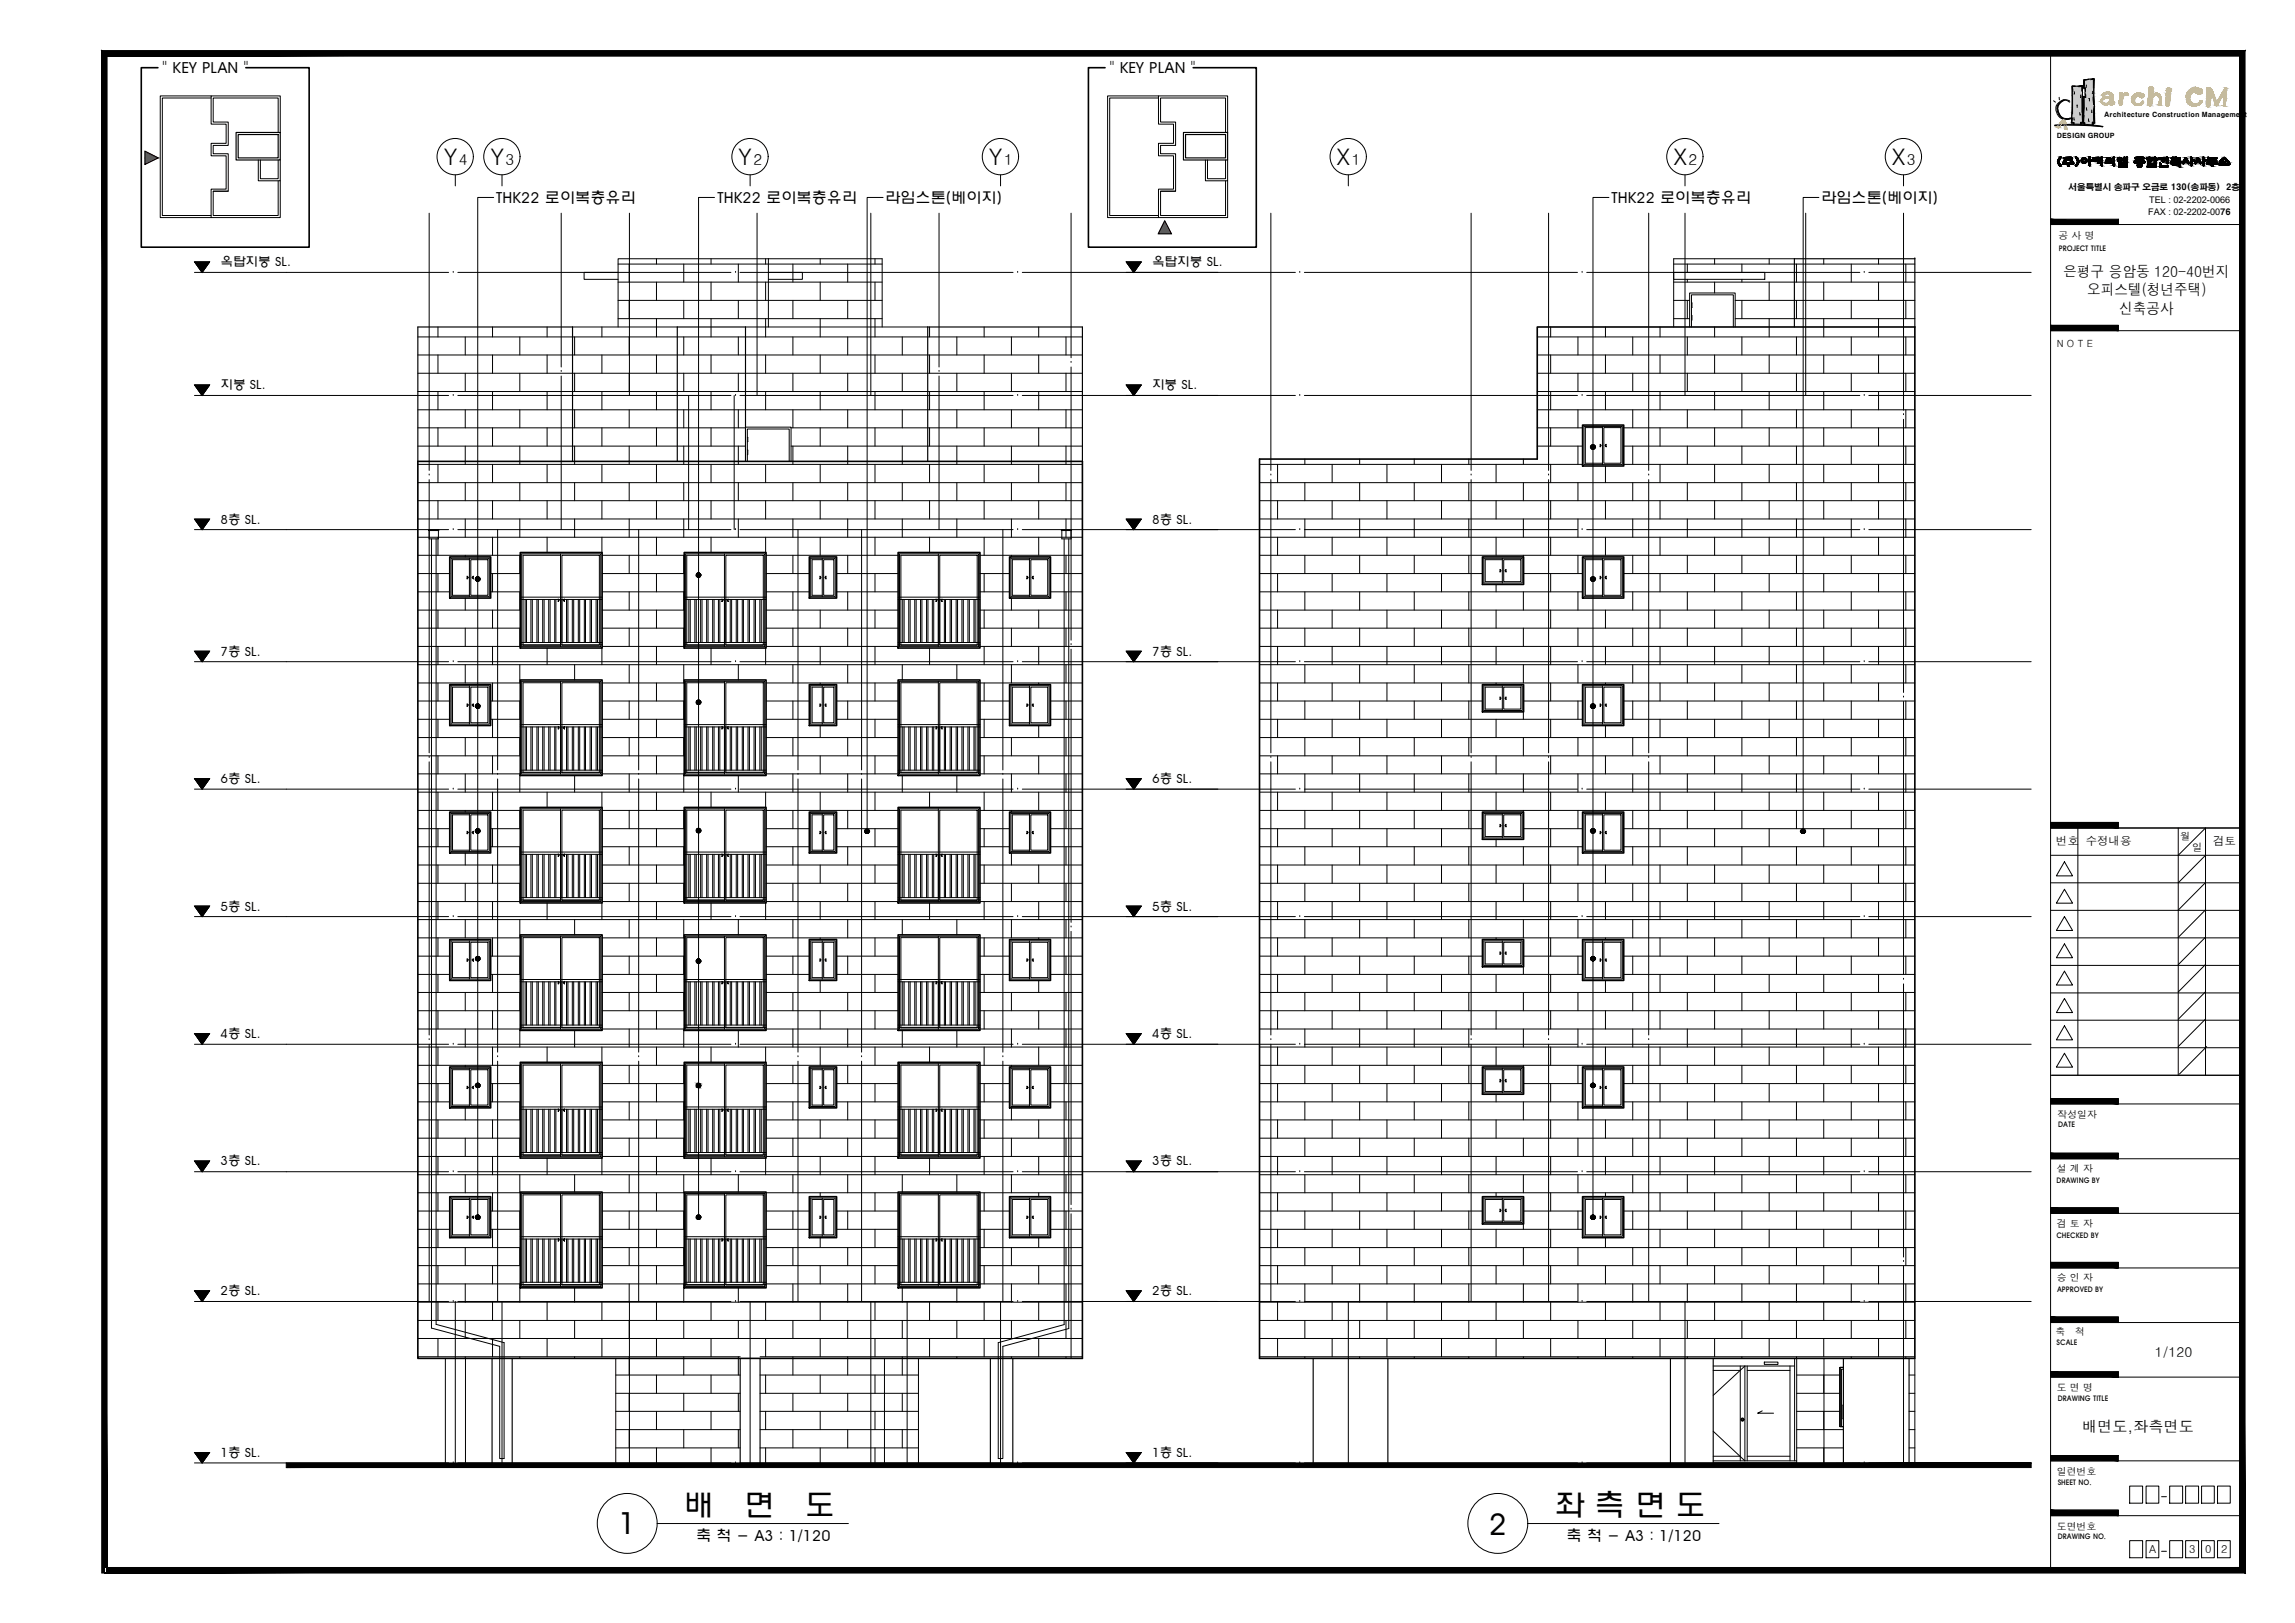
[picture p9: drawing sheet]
<svg xmlns="http://www.w3.org/2000/svg" width="420mm" height="297mm" viewBox="0 0 420 297" stroke-linecap="round" stroke-linejoin="round" font-family="sans-serif">
<defs><g id="words">
<g font-size="5.6">
<text x="113.2" y="280.8">1</text>
<text x="125.1" y="277.5">배</text>
<text x="136.2" y="277.5">면</text>
<text x="147.4" y="277.5">도</text>
<text x="272.5" y="280.9">2</text>
<text x="284.5" y="277.5">좌 측 면 도</text>
</g>
<g font-size="4.2">
<text x="81.2" y="30.3">Y</text>
<text x="89.8" y="30.3">Y</text>
<text x="135.2" y="30.3">Y</text>
<text x="181" y="30.3">Y</text>
<text x="244.7" y="30.3">X</text>
<text x="306.4" y="30.3">X</text>
<text x="346.3" y="30.3">X</text>
</g>
<g font-size="2.8">
<text x="29.7" y="13.4">&quot; KEY PLAN &quot;</text>
<text x="203.1" y="13.4">&quot; KEY PLAN &quot;</text>
<text x="84" y="30.3">4</text>
<text x="92.5" y="30.3">3</text>
<text x="138" y="30.3">2</text>
<text x="183.8" y="30.3">1</text>
<text x="247.5" y="30.3">1</text>
<text x="309.1" y="30.3">2</text>
<text x="349.1" y="30.3">3</text>
<text x="90.8" y="37.1">THK22 로이복층유리</text>
<text x="131.3" y="37.1">THK22 로이복층유리</text>
<text x="162.1" y="37.1">라임스톤(베이지)</text>
<text x="294.9" y="37.1">THK22 로이복층유리</text>
<text x="333.4" y="37.1">라임스톤(베이지)</text>
<text x="377.7" y="50.7">은평구 응암동 120-40번지</text>
<text x="382.1" y="54">오피스텔(청년주택)</text>
<text x="388" y="57.6">신축공사</text>
<text x="381.2" y="262.1">배면도,좌측면도</text>
<text x="127.4" y="282.1">축 척 - A3 : 1/120</text>
<text x="286.8" y="282.1">축 척 - A3 : 1/120</text>
</g>
<text font-size="2.5" x="394.5" y="248.3">1/120</text>
<g font-size="2.3">
<text x="40.3" y="48.8">옥탑지붕 SL.</text>
<text x="210.9" y="48.8">옥탑지붕 SL.</text>
<text x="40.3" y="71.2">지붕 SL.</text>
<text x="210.9" y="71.2">지붕 SL.</text>
<text x="40.3" y="95.8">8층 SL.</text>
<text x="210.9" y="95.8">8층 SL.</text>
<text x="40.3" y="120">7층 SL.</text>
<text x="210.9" y="120">7층 SL.</text>
<text x="40.3" y="143.3">6층 SL.</text>
<text x="210.9" y="143.3">6층 SL.</text>
<text x="40.3" y="166.7">5층 SL.</text>
<text x="210.9" y="166.7">5층 SL.</text>
<text x="40.3" y="190">4층 SL.</text>
<text x="210.9" y="190">4층 SL.</text>
<text x="40.3" y="213.3">3층 SL.</text>
<text x="210.9" y="213.3">3층 SL.</text>
<text x="40.3" y="237.1">2층 SL.</text>
<text x="210.9" y="237.1">2층 SL.</text>
<text x="40.3" y="266.6">1층 SL.</text>
<text x="210.9" y="266.6">1층 SL.</text>
</g>
<g font-size="2.1">
<text x="376.4" y="154.7">번호</text>
<text x="381.8" y="154.7">수정내용</text>
<text x="405.2" y="154.7">검토</text>
</g>
<g font-size="2">
<text x="393.4" y="284.3">A</text>
<text x="400.8" y="284.3">3</text>
<text x="403.7" y="284.3">0</text>
<text x="406.6" y="284.3">2</text>
</g>
<g font-size="1.9">
<text x="399.2" y="153.7">월</text>
<text x="401.3" y="155.7">일</text>
</g>
<g font-size="1.8">
<text x="376.9" y="43.8">공 사 명</text>
<text x="376.6" y="63.5">N O T E</text>
<text x="376.7" y="204.6">작성일자</text>
<text x="376.6" y="214.6">설 계 자</text>
<text x="376.6" y="224.6">검 토 자</text>
<text x="376.6" y="234.5">승 인 자</text>
<text x="376.3" y="244.4">축</text>
<text x="379.9" y="244.4">척</text>
<text x="376.6" y="254.6">도 면 명</text>
<text x="376.6" y="269.9">일련번호</text>
<text x="376.6" y="279.9">도면번호</text>
</g>
<g font-size="1.7">
<text x="393.3" y="39.3">FAX : 02-2202-0076</text>
<text x="393.4" y="37.1">TEL : 02-2202-0066</text>
</g>
<text font-size="1.6" x="378.7" y="34.8">서울특별시 송파구 오금로 130(송파동) 2층</text>
<g font-size="1.4">
<text x="376.9" y="45.9">PROJECT TITLE</text>
<text x="376.8" y="206.3">DATE</text>
<text x="376.5" y="216.4">DRAWING BY</text>
<text x="376.5" y="226.5">CHECKED BY</text>
<text x="376.6" y="236.4">APPROVED BY</text>
<text x="376.5" y="246.1">SCALE</text>
<text x="376.7" y="256.4">DRAWING TITLE</text>
<text x="376.7" y="271.7">SHEET NO.</text>
<text x="376.7" y="281.8">DRAWING NO.</text>
</g>
<g font-size="1.2">
<text x="385.2" y="21.4">Architecture Construction Management</text>
<text x="376.6" y="25.2">DESIGN GROUP</text>
</g>
</g></defs>
<!-- layer: tX -->
<g fill="none" stroke="#000" stroke-width=".18">
<path d="M38.7 17.6h-9.4v22.2h9.4M38.7 17.9h-9v21.5h9M212.1 17.6h-9.3v22.2h9.3M212.1 17.9h-8.9v21.5h8.9M50.9 24.2v-6.3h-11.9v4.4h2.8v4.3h-2.8v1.5h2.8v6.9h-2.8v4.4h11.9v-6.3M51.3 24.2v-6.6h-12.6v5.1h2.7v3.5h-2.7v2.3h2.7v6.1h-2.7v5.2h12.6v-6.7M224.4 24.2v-6.3h-11.9v4.4h2.7v4.3h-2.7v1.5h2.7v6.9h-2.7v4.4h11.9v-6.3M224.7 24.2v-6.6h-12.6v5.1h2.7v3.5h-2.7v2.3h2.7v6.1h-2.7v5.2h12.6v-6.7M80.2 59.8v1.9M90.2 59.8v1.9M100.2 59.8v1.9M110.2 59.8v1.9"/>
<path d="M113.2 48.3h48.3M113.2 51.6h48.3M113.2 55h48.3M113.2 58.3h48.3M115.2 48.3v3.3M115.2 55v3.3M120.2 47.4v.9M120.2 51.6v3.4M120.2 58.3v3.4M125.2 48.3v3.3M125.2 55v3.3M130.2 47.4v.9"/>
<path d="M130.2 51.6v3.4M130.2 58.3v3.4M135.2 48.3v3.3M135.2 55v3.3M140.2 47.4v.9M140.2 51.6v3.4M140.2 58.3v3.4M145.2 48.3v3.3M145.2 55v3.3M150.2 47.4v.9M150.2 51.6v3.4M150.2 58.3v3.4"/>
<path d="M155.2 48.3v3.3M155.2 55v3.3M160.2 47.4v.9M160.2 51.6v3.4M160.2 58.3v3.4M170.2 59.8v1.9M180.2 59.8v1.9M190.2 59.8v1.9M283.9 59.8v1.9M293.9 59.8v1.9M303.9 59.8v1.9M306.4 48.3h44.2"/>
<path d="M306.4 51.6h44.2M306.4 55h2.9M306.4 58.3h2.9M308.9 48.3v1.6M308.9 51.1v.5M308.9 55v3.3M313.9 47.4v.9M313.9 51.6v2M313.9 59.8v1.9M317.7 55h32.9M317.7 58.3h32.9M318.9 48.3v1.6"/>
<path d="M318.9 51.1v.5M318.9 55v3.3M323.9 58.3v3.4M323.9 47.4v.9M323.9 51.6v3.4M328.9 48.3v3.3M328.9 55v3.3M333.9 58.3v3.4M333.9 47.4v.9M333.9 51.6v3.4M338.9 48.3v3.3M338.9 55v3.3"/>
<path d="M343.9 58.3v3.4M343.9 47.4v.9M343.9 51.6v3.4M348.9 48.3v3.3M348.9 55v3.3M76.5 61.7h121.7M76.5 65h121.7M76.5 68.3h121.7M76.5 71.7h121.7M76.5 75h121.7M76.5 78.3h60M80.2 65v3.3"/>
<path d="M80.2 71.7v3.3M80.2 78.3v3.3M85.2 61.7v3.3M85.2 68.3v3.4M85.2 75v3.3M90.2 65v3.3M90.2 71.7v3.3M90.2 78.3v3.3M95.2 61.7v3.3M95.2 68.3v3.4M95.2 75v3.3M100.2 65v3.3"/>
<path d="M100.2 71.7v3.3M100.2 78.3v3.3M105.2 61.7v3.3M105.2 68.3v3.4M105.2 75v3.3M110.2 65v3.3M110.2 71.7v3.3M110.2 78.3v3.3M115.2 61.7v3.3M115.2 68.3v3.4M115.2 75v3.3M120.2 65v3.3"/>
<path d="M120.2 71.7v3.3M120.2 78.3v3.3M125.2 61.7v3.3M125.2 68.3v3.4M125.2 75v3.3M130.2 65v3.3M130.2 71.7v3.3M130.2 78.3v3.3M135.2 61.7v3.3M135.2 68.3v3.4M135.2 75v3.3M140.2 65v3.3"/>
<path d="M140.2 71.7v3.3M144.8 78.3h53.4M145.2 61.7v3.3M145.2 68.3v3.4M145.2 75v3.3M150.2 65v3.3M150.2 71.7v3.3M150.2 78.3v3.3M155.2 61.7v3.3M155.2 68.3v3.4M155.2 75v3.3M160.2 65v3.3"/>
<path d="M160.2 71.7v3.3M160.2 78.3v3.3M165.2 61.7v3.3M165.2 68.3v3.4M165.2 75v3.3M170.2 65v3.3M170.2 71.7v3.3M170.2 78.3v3.3M175.2 61.7v3.3M175.2 68.3v3.4M175.2 75v3.3M180.2 65v3.3"/>
<path d="M180.2 71.7v3.3M180.2 78.3v3.3M185.2 61.7v3.3M185.2 68.3v3.4M185.2 75v3.3M190.2 65v3.3M190.2 71.7v3.3M190.2 78.3v3.3M195.2 61.7v3.3M195.2 68.3v3.4M195.2 75v3.3M281.4 61.7h69.2"/>
<path d="M281.4 65h69.2M281.4 68.3h69.2M281.4 71.7h69.2M281.4 75h69.2M281.4 78.3h8.3M283.9 65v3.3M283.9 71.7v3.3M283.9 78.3v3.3M288.9 61.7v3.3M288.9 68.3v3.4M288.9 75v3.3M293.9 65v3.3"/>
<path d="M293.9 71.7v3.3M297.3 78.3h53.3M298.9 61.7v3.3M298.9 68.3v3.4M298.9 75v3.3M303.9 65v3.3M303.9 71.7v3.3M303.9 78.3v3.3M308.9 61.7v3.3M308.9 68.3v3.4M308.9 75v3.3M313.9 65v3.3"/>
<path d="M313.9 71.7v3.3M313.9 78.3v3.3M318.9 61.7v3.3M318.9 68.3v3.4M318.9 75v3.3M323.9 65v3.3M323.9 71.7v3.3M323.9 78.3v3.3M328.9 61.7v3.3M328.9 68.3v3.4M328.9 75v3.3M333.9 65v3.3"/>
<path d="M333.9 71.7v3.3M333.9 78.3v3.3M338.9 61.7v3.3M338.9 68.3v3.4M338.9 75v3.3M343.9 65v3.3M343.9 71.7v3.3M343.9 78.3v3.3M348.9 61.7v3.3M348.9 68.3v3.4M348.9 75v3.3M76.5 81.6h60"/>
<path d="M76.5 85h121.7M76.5 88.3h121.7M76.5 91.6h121.7M76.5 95h121.7M76.5 98.3h121.7M80.2 85v3.3M80.2 91.6v3.4M80.2 98.3v3.3M85.2 81.6v3.4M85.2 88.3v3.3M85.2 95v3.3M90.2 85v3.3"/>
<path d="M90.2 91.6v3.4M90.2 98.3v3.3M95.2 81.6v3.4M95.2 88.3v3.3M95.2 95v3.3M100.2 85v3.3M100.2 91.6v3.4M100.2 98.3v2.8M105.2 81.6v3.4M105.2 88.3v3.3M105.2 95v3.3M110.2 85v3.3"/>
<path d="M110.2 91.6v3.4M110.2 98.3v2.8M115.2 81.6v3.4M115.2 88.3v3.3M115.2 95v3.3M120.2 85v3.3M120.2 91.6v3.4M120.2 98.3v3.3M125.2 81.6v3.4M125.2 88.3v3.3M125.2 95v3.3M130.2 85v3.3"/>
<path d="M130.2 91.6v3.4M130.2 98.3v2.8M135.2 81.6v3.4M135.2 88.3v3.3M135.2 95v3.3M140.2 85v3.3M140.2 91.6v3.4M140.2 98.3v2.8M144.8 81.6h53.4M145.2 81.6v3.4M145.2 88.3v3.3M145.2 95v3.3"/>
<path d="M150.2 85v3.3M150.2 91.6v3.4M150.2 98.3v3.3M155.2 81.6v3.4M155.2 88.3v3.3M155.2 95v3.3M160.2 85v3.3M160.2 91.6v3.4M160.2 98.3v3.3M165.2 81.6v3.4M165.2 88.3v3.3M165.2 95v3.3"/>
<path d="M170.2 85v3.3M170.2 91.6v3.4M170.2 98.3v2.8M175.2 81.6v3.4M175.2 88.3v3.3M175.2 95v3.3M180.2 85v3.3M180.2 91.6v3.4M180.2 98.3v3.3M185.2 81.6v3.4M185.2 88.3v3.3M185.2 95v3.3"/>
<path d="M190.2 85v3.3M190.2 91.6v3.4M190.2 98.3v3.3M195.2 81.6v3.4M195.2 88.3v3.3M195.2 95v3.3M230.6 85h59.1M230.6 88.3h120M230.6 91.6h120M230.6 95h120M230.6 98.3h120M233.9 85v3.3"/>
<path d="M233.9 91.6v3.4M233.9 98.3v3.3M238.9 84v1M238.9 88.3v3.3M238.9 95v3.3M243.9 85v3.3M243.9 91.6v3.4M243.9 98.3v3.3M248.9 84v1M248.9 88.3v3.3M248.9 95v3.3M253.9 85v3.3"/>
<path d="M253.9 91.6v3.4M253.9 98.3v3.3M258.9 84v1M258.9 88.3v3.3M258.9 95v3.3M263.9 85v3.3M263.9 91.6v3.4M263.9 98.3v3.3M268.9 84v1M268.9 88.3v3.3M268.9 95v3.3M273.9 85v3.3"/>
<path d="M273.9 91.6v3.4M273.9 98.3v3.3M278.9 84v1M278.9 88.3v3.3M278.9 95v3.3M281.4 81.6h8.3M283.9 85v3.3M283.9 91.6v3.4M283.9 98.3v3.3M288.9 81.6v3.4M288.9 88.3v3.3M288.9 95v3.3"/>
<path d="M293.9 85.3v3M293.9 91.6v3.4M293.9 98.3v3.3M297.3 81.6h53.3M297.3 85h53.3M298.9 81.6v3.4M298.9 88.3v3.3M298.9 95v3.3M303.9 85v3.3M303.9 91.6v3.4M303.9 98.3v3.3M308.9 81.6v3.4"/>
<path d="M308.9 88.3v3.3M308.9 95v3.3M313.9 85v3.3M313.9 91.6v3.4M313.9 98.3v3.3M318.9 81.6v3.4M318.9 88.3v3.3M318.9 95v3.3M323.9 85v3.3M323.9 91.6v3.4M323.9 98.3v3.3M328.9 81.6v3.4"/>
<path d="M328.9 88.3v3.3M328.9 95v3.3M333.9 85v3.3M333.9 91.6v3.4M333.9 98.3v3.3M338.9 81.6v3.4M338.9 88.3v3.3M338.9 95v3.3M343.9 85v3.3M343.9 91.6v3.4M343.9 98.3v3.3M348.9 81.6v3.4"/>
<path d="M348.9 88.3v3.3M348.9 95v3.3M76.5 101.6h18.8M76.5 105h5.8M76.5 108.3h5.8M76.5 111.7h18.8M76.5 115h18.8M76.5 118.3h18.8M80.2 105v3.3M80.2 111.7v3.3M80.2 118.3v3.4M85.2 101.6v.3"/>
<path d="M85.2 109.5v2.2M85.2 115v3.3M89.8 105h5.5M89.8 108.3h5.5M90.2 105v3.3M90.2 111.7v3.3M90.2 118.3v3.4M95.2 101.6v3.4M95.2 108.3v3.4M95.2 115v3.3M100.2 118.6v3.1M110.2 118.6v3.1"/>
<path d="M110.2 101.6h15.1M110.2 105h15.1M110.2 108.3h15.1M110.2 111.7h15.1M110.2 115h15.1M110.2 118.3h15.1M115.2 101.6v3.4M115.2 108.3v3.4M115.2 115v3.3M120.2 105v3.3M120.2 111.7v3.3M120.2 118.3v3.4"/>
<path d="M125.2 101.6v3.4M125.2 108.3v3.4M125.2 115v3.3M130.2 118.6v3.1M140.2 118.6v3.1M140.3 101.6h24.1M140.3 105h7.9M140.3 108.3h7.9M140.3 111.7h24.1M140.3 115h24.1M140.3 118.3h24.1M145.2 101.6v3.4"/>
<path d="M145.2 108.3v3.4M145.2 115v3.3M150.2 111.7v3.3M150.2 118.3v3.4M153.2 105h11.2M153.2 108.3h11.2M155.2 101.6v3.4M155.2 108.3v3.4M155.2 115v3.3M160.2 105v3.3M160.2 111.7v3.3M160.2 118.3v3.4"/>
<path d="M170.2 118.6v3.1M179.4 101.6h18.8M179.4 105h5.4M179.4 108.3h5.4M179.4 111.7h18.8M179.4 115h18.8M179.4 118.3h18.8M180.2 105v3.3M180.2 111.7v3.3M180.2 118.3v3.4M185.2 101.6v.3M185.2 109.5v2.2"/>
<path d="M185.2 115v3.3M190.2 111.7v3.3M190.2 118.3v3.4M192.3 105h5.9M192.3 108.3h5.9M195.2 101.6v3.4M195.2 108.3v3.4M195.2 115v3.3M230.6 101.6h120M230.6 105h40.8M230.6 108.3h59.1M230.6 111.7h120"/>
<path d="M230.6 115h120M230.6 118.3h120M233.9 105v3.3M233.9 111.7v3.3M233.9 118.3v3.4M238.9 101.6v3.4M238.9 108.3v3.4M238.9 115v3.3M243.9 105v3.3M243.9 111.7v3.3M243.9 118.3v3.4M248.9 101.6v3.4"/>
<path d="M248.9 108.3v3.4M248.9 115v3.3M253.9 105v3.3M253.9 111.7v3.3M253.9 118.3v3.4M258.9 101.6v3.4M258.9 108.3v3.4M258.9 115v3.3M263.9 105v3.3M263.9 111.7v3.3M263.9 118.3v3.4M268.9 101.6v3.4"/>
<path d="M268.9 108.3v3.4M268.9 115v3.3M273.9 107v1.3M273.9 111.7v3.3M273.9 118.3v3.4M278.9 101.6v.3M278.9 108.3v3.4M278.9 115v3.3M278.9 105h10.8M283.9 105v3.3M283.9 111.7v3.3M283.9 118.3v3.4"/>
<path d="M288.9 101.6v3.4M288.9 108.3v3.4M288.9 115v3.3M293.9 111.7v3.3M293.9 118.3v3.4M297.3 105h53.3M297.3 108.3h53.3M298.9 101.6v3.4M298.9 108.3v3.4M298.9 115v3.3M303.9 105v3.3M303.9 111.7v3.3"/>
<path d="M303.9 118.3v3.4M308.9 101.6v3.4M308.9 108.3v3.4M308.9 115v3.3M313.9 105v3.3M313.9 111.7v3.3M313.9 118.3v3.4M318.9 101.6v3.4M318.9 108.3v3.4M318.9 115v3.3M323.9 105v3.3M323.9 111.7v3.3"/>
<path d="M323.9 118.3v3.4M328.9 101.6v3.4M328.9 108.3v3.4M328.9 115v3.3M333.9 105v3.3M333.9 111.7v3.3M333.9 118.3v3.4M338.9 101.6v3.4M338.9 108.3v3.4M338.9 115v3.3M343.9 105v3.3M343.9 111.7v3.3"/>
<path d="M343.9 118.3v3.4M348.9 101.6v3.4M348.9 108.3v3.4M348.9 115v3.3M76.5 121.7h121.7M76.5 125h18.8M76.5 128.3h5.8M76.5 131.6h5.8M76.5 135h18.8M76.5 138.3h18.8M80.2 125v3.3M80.2 131.6v3.4"/>
<path d="M80.2 138.3v3.3M85.2 121.7v3.3M85.2 135v3.3M89.8 128.3h5.5M89.8 131.6h5.5M90.2 125v3.3M90.2 131.6v3.4M90.2 138.3v3.3M95.2 121.7v3.3M95.2 128.3v3.3M95.2 135v3.3M105.2 121.7v2.7"/>
<path d="M110.2 125h15.1M110.2 128.3h15.1M110.2 131.6h15.1M110.2 135h15.1M110.2 138.3h15.1M115.2 121.7v3.3M115.2 128.3v3.3M115.2 135v3.3M120.2 125v3.3M120.2 131.6v3.4M120.2 138.3v3.3M125.2 121.7v3.3"/>
<path d="M125.2 128.3v3.3M125.2 135v3.3M135.2 121.7v2.7M140.3 125h24.1M140.3 128.3h7.9M140.3 131.6h7.9M140.3 135h24.1M140.3 138.3h24.1M145.2 121.7v3.3M145.2 128.3v3.3M145.2 135v3.3M150.2 125v.3"/>
<path d="M150.2 132.8v2.2M150.2 138.3v3.3M153.2 128.3h11.2M153.2 131.6h11.2M155.2 121.7v3.3M155.2 128.3v3.3M155.2 135v3.3M160.2 125v3.3M160.2 131.6v3.4M160.2 138.3v3.3M165.2 121.7v2.7M175.2 121.7v2.7"/>
<path d="M179.4 125h18.8M179.4 128.3h5.4M179.4 131.6h5.4M179.4 135h18.8M179.4 138.3h18.8M180.2 125v3.3M180.2 131.6v3.4M180.2 138.3v3.3M185.2 121.7v3.3M185.2 135v3.3M190.2 125v.3M190.2 132.8v2.2"/>
<path d="M190.2 138.3v3.3M192.3 128.3h5.9M192.3 131.6h5.9M195.2 121.7v3.3M195.2 128.3v3.3M195.2 135v3.3M230.6 121.7h120M230.6 125h120M230.6 128.3h40.8M230.6 131.6h59.1M230.6 135h120M230.6 138.3h120"/>
<path d="M233.9 125v3.3M233.9 131.6v3.4M233.9 138.3v3.3M238.9 121.7v3.3M238.9 128.3v3.3M238.9 135v3.3M243.9 125v3.3M243.9 131.6v3.4M243.9 138.3v3.3M248.9 121.7v3.3M248.9 128.3v3.3M248.9 135v3.3"/>
<path d="M253.9 125v3.3M253.9 131.6v3.4M253.9 138.3v3.3M258.9 121.7v3.3M258.9 128.3v3.3M258.9 135v3.3M263.9 125v3.3M263.9 131.6v3.4M263.9 138.3v3.3M268.9 121.7v3.3M268.9 128.3v3.3M268.9 135v3.3"/>
<path d="M273.9 125v.3M273.9 131.6v3.4M273.9 138.3v3.3M278.9 121.7v3.3M278.9 130.3v1.3M278.9 135v3.3M278.9 128.3h10.8M283.9 125v3.3M283.9 131.6v3.4M283.9 138.3v3.3M288.9 121.7v3.3M288.9 128.3v3.3"/>
<path d="M288.9 135v3.3M293.9 125v.3M293.9 132.8v2.2M293.9 138.3v3.3M297.3 128.3h53.3M297.3 131.6h53.3M298.9 121.7v3.3M298.9 128.3v3.3M298.9 135v3.3M303.9 125v3.3M303.9 131.6v3.4M303.9 138.3v3.3"/>
<path d="M308.9 121.7v3.3M308.9 128.3v3.3M308.9 135v3.3M313.9 125v3.3M313.9 131.6v3.4M313.9 138.3v3.3M318.9 121.7v3.3M318.9 128.3v3.3M318.9 135v3.3M323.9 125v3.3M323.9 131.6v3.4M323.9 138.3v3.3"/>
<path d="M328.9 121.7v3.3M328.9 128.3v3.3M328.9 135v3.3M333.9 125v3.3M333.9 131.6v3.4M333.9 138.3v3.3M338.9 121.7v3.3M338.9 128.3v3.3M338.9 135v3.3M343.9 125v3.3M343.9 131.6v3.4M343.9 138.3v3.3"/>
<path d="M348.9 121.7v3.3M348.9 128.3v3.3M348.9 135v3.3M76.5 141.6h18.8M76.5 145h121.7M76.5 148.3h18.8M76.5 151.7h5.8M76.5 155h5.8M76.5 158.3h18.8M80.2 145v3.3M80.2 151.7v3.3M80.2 158.3v3.4"/>
<path d="M85.2 141.6v3.4M85.2 148.3v.3M85.2 156.1v2.2M89.8 151.7h5.5M89.8 155h5.5M90.2 145v3.3M90.2 151.7v3.3M90.2 158.3v3.4M95.2 141.6v3.4M95.2 148.3v3.4M95.2 155v3.3M100.2 145v2.8"/>
<path d="M105.2 141.9v3.1M110.2 145v2.8M110.2 141.6h15.1M110.2 148.3h15.1M110.2 151.7h15.1M110.2 155h15.1M110.2 158.3h15.1M115.2 141.6v3.4M115.2 148.3v3.4M115.2 155v3.3M120.2 145v3.3M120.2 151.7v3.3"/>
<path d="M120.2 158.3v3.4M125.2 141.6v3.4M125.2 148.3v3.4M125.2 155v3.3M130.2 145v2.8M135.2 141.9v3.1M140.2 145v2.8M140.3 141.6h24.1M140.3 148.3h24.1M140.3 151.7h7.9M140.3 155h7.9M140.3 158.3h24.1"/>
<path d="M145.2 141.6v3.4M145.2 148.3v3.4M145.2 155v3.3M150.2 145v3.3M150.2 158.3v3.4M153.2 151.7h11.2M153.2 155h11.2M155.2 141.6v3.4M155.2 148.3v3.4M155.2 155v3.3M160.2 145v3.3M160.2 151.7v3.3"/>
<path d="M160.2 158.3v3.4M165.2 141.9v3.1M170.2 145v2.8M175.2 141.9v3.1M179.4 141.6h18.8M179.4 148.3h18.8M179.4 151.7h5.4M179.4 155h5.4M179.4 158.3h18.8M180.2 145v3.3M180.2 151.7v3.3M180.2 158.3v3.4"/>
<path d="M185.2 141.6v3.4M185.2 148.3v.3M185.2 156.1v2.2M190.2 145v3.3M190.2 158.3v3.4M192.3 151.7h5.9M192.3 155h5.9M195.2 141.6v3.4M195.2 148.3v3.4M195.2 155v3.3M230.6 141.6h120M230.6 145h120"/>
<path d="M230.6 148.3h120M230.6 151.7h40.8M230.6 155h59.1M230.6 158.3h120M233.9 145v3.3M233.9 151.7v3.3M233.9 158.3v3.4M238.9 141.6v3.4M238.9 148.3v3.4M238.9 155v3.3M243.9 145v3.3M243.9 151.7v3.3"/>
<path d="M243.9 158.3v3.4M248.9 141.6v3.4M248.9 148.3v3.4M248.9 155v3.3M253.9 145v3.3M253.9 151.7v3.3M253.9 158.3v3.4M258.9 141.6v3.4M258.9 148.3v3.4M258.9 155v3.3M263.9 145v3.3M263.9 151.7v3.3"/>
<path d="M263.9 158.3v3.4M268.9 141.6v3.4M268.9 148.3v3.4M268.9 155v3.3M273.9 145v3.3M273.9 153.6v1.4M273.9 158.3v3.4M278.9 141.6v3.4M278.9 148.3v.3M278.9 155v3.3M278.9 151.7h10.8M283.9 145v3.3"/>
<path d="M283.9 151.7v3.3M283.9 158.3v3.4M288.9 141.6v3.4M288.9 148.3v3.4M288.9 155v3.3M293.9 145v3.3M293.9 158.3v3.4M297.3 151.7h53.3M297.3 155h53.3M298.9 141.6v3.4M298.9 148.3v3.4M298.9 155v3.3"/>
<path d="M303.9 145v3.3M303.9 151.7v3.3M303.9 158.3v3.4M308.9 141.6v3.4M308.9 148.3v3.4M308.9 155v3.3M313.9 145v3.3M313.9 151.7v3.3M313.9 158.3v3.4M318.9 141.6v3.4M318.9 148.3v3.4M318.9 155v3.3"/>
<path d="M323.9 145v3.3M323.9 151.7v3.3M323.9 158.3v3.4M328.9 141.6v3.4M328.9 148.3v3.4M328.9 155v3.3M333.9 145v3.3M333.9 151.7v3.3M333.9 158.3v3.4M338.9 141.6v3.4M338.9 148.3v3.4M338.9 155v3.3"/>
<path d="M343.9 145v3.3M343.9 151.7v3.3M343.9 158.3v3.4M348.9 141.6v3.4M348.9 148.3v3.4M348.9 155v3.3M76.5 161.7h18.8M76.5 165h18.8M76.5 168.3h121.7M76.5 171.6h18.8M76.5 175h5.8M76.5 178.3h5.8"/>
<path d="M80.2 165v3.3M80.2 171.6v3.4M80.2 178.3v3.3M85.2 161.7v3.3M85.2 168.3v3.3M89.8 175h5.5M89.8 178.3h5.5M90.2 165v3.3M90.2 171.6v3.4M90.2 178.3v3.3M95.2 161.7v3.3M95.2 168.3v3.3"/>
<path d="M95.2 175v3.3M100.2 165.3v3M105.2 168.3v2.8M110.2 165.3v3M110.2 161.7h15.1M110.2 165h15.1M110.2 171.6h15.1M110.2 175h15.1M110.2 178.3h15.1M115.2 161.7v3.3M115.2 168.3v3.3M115.2 175v3.3"/>
<path d="M120.2 165v3.3M120.2 171.6v3.4M120.2 178.3v3.3M125.2 161.7v3.3M125.2 168.3v3.3M125.2 175v3.3M130.2 165.3v3M135.2 168.3v2.8M140.2 165.3v3M140.3 161.7h24.1M140.3 165h24.1M140.3 171.6h24.1"/>
<path d="M140.3 175h7.9M140.3 178.3h7.9M145.2 161.7v3.3M145.2 168.3v3.3M145.2 175v3.3M150.2 165v3.3M150.2 171.6v.3M150.2 179.4v2.2M153.2 175h11.2M153.2 178.3h11.2M155.2 161.7v3.3M155.2 168.3v3.3"/>
<path d="M155.2 175v3.3M160.2 165v3.3M160.2 171.6v3.4M160.2 178.3v3.3M165.2 168.3v2.8M170.2 165.3v3M175.2 168.3v2.8M179.4 161.7h18.8M179.4 165h18.8M179.4 171.6h18.8M179.4 175h5.4M179.4 178.3h5.4"/>
<path d="M180.2 165v3.3M180.2 171.6v3.4M180.2 178.3v3.3M185.2 161.7v3.3M185.2 168.3v3.3M190.2 165v3.3M190.2 171.6v.3M190.2 179.4v2.2M192.3 175h5.9M192.3 178.3h5.9M195.2 161.7v3.3M195.2 168.3v3.3"/>
<path d="M195.2 175v3.3M230.6 161.7h120M230.6 165h120M230.6 168.3h120M230.6 171.6h120M230.6 175h40.8M230.6 178.3h59.1M233.9 165v3.3M233.9 171.6v3.4M233.9 178.3v3.3M238.9 161.7v3.3M238.9 168.3v3.3"/>
<path d="M238.9 175v3.3M243.9 165v3.3M243.9 171.6v3.4M243.9 178.3v3.3M248.9 161.7v3.3M248.9 168.3v3.3M248.9 175v3.3M253.9 165v3.3M253.9 171.6v3.4M253.9 178.3v3.3M258.9 161.7v3.3M258.9 168.3v3.3"/>
<path d="M258.9 175v3.3M263.9 165v3.3M263.9 171.6v3.4M263.9 178.3v3.3M268.9 161.7v3.3M268.9 168.3v3.3M268.9 175v3.3M273.9 165v3.3M273.9 171.6v.3M273.9 178.3v3.3M278.9 161.7v3.3M278.9 168.3v3.3"/>
<path d="M278.9 176.9v1.4M278.9 175h10.8M283.9 165v3.3M283.9 171.6v3.4M283.9 178.3v3.3M288.9 161.7v3.3M288.9 168.3v3.3M288.9 175v3.3M293.9 165v3.3M293.9 171.6v.3M293.9 179.4v2.2M297.3 175h53.3"/>
<path d="M297.3 178.3h53.3M298.9 161.7v3.3M298.9 168.3v3.3M298.9 175v3.3M303.9 165v3.3M303.9 171.6v3.4M303.9 178.3v3.3M308.9 161.7v3.3M308.9 168.3v3.3M308.9 175v3.3M313.9 165v3.3M313.9 171.6v3.4"/>
<path d="M313.9 178.3v3.3M318.9 161.7v3.3M318.9 168.3v3.3M318.9 175v3.3M323.9 165v3.3M323.9 171.6v3.4M323.9 178.3v3.3M328.9 161.7v3.3M328.9 168.3v3.3M328.9 175v3.3M333.9 165v3.3M333.9 171.6v3.4"/>
<path d="M333.9 178.3v3.3M338.9 161.7v3.3M338.9 168.3v3.3M338.9 175v3.3M343.9 165v3.3M343.9 171.6v3.4M343.9 178.3v3.3M348.9 161.7v3.3M348.9 168.3v3.3M348.9 175v3.3M76.5 181.6h18.8M76.5 185h18.8"/>
<path d="M76.5 188.3h18.8M76.5 191.6h121.7M76.5 195h18.8M76.5 198.3h5.8M80.2 185v3.3M80.2 191.6v3.4M80.2 198.3v3.4M85.2 181.6v3.4M85.2 188.3v3.3M85.2 195v.3M89.8 198.3h5.5M90.2 185v3.3"/>
<path d="M90.2 191.6v3.4M90.2 198.3v3.4M95.2 181.6v3.4M95.2 188.3v3.3M95.2 195v3.3M100.2 191.6v2.8M105.2 188.6v3M110.2 191.6v2.8M110.2 181.6h15.1M110.2 185h15.1M110.2 188.3h15.1M110.2 195h15.1"/>
<path d="M110.2 198.3h15.1M115.2 181.6v3.4M115.2 188.3v3.3M115.2 195v3.3M120.2 185v3.3M120.2 191.6v3.4M120.2 198.3v3.4M125.2 181.6v3.4M125.2 188.3v3.3M125.2 195v3.3M130.2 191.6v2.8M135.2 188.6v3"/>
<path d="M140.2 191.6v2.8M140.3 181.6h24.1M140.3 185h24.1M140.3 188.3h24.1M140.3 195h24.1M140.3 198.3h7.9M145.2 181.6v3.4M145.2 188.3v3.3M145.2 195v3.3M150.2 185v3.3M150.2 191.6v3.4M153.2 198.3h11.2"/>
<path d="M155.2 181.6v3.4M155.2 188.3v3.3M155.2 195v3.3M160.2 185v3.3M160.2 191.6v3.4M160.2 198.3v3.4M165.2 188.6v3M170.2 191.6v2.8M175.2 188.6v3M179.4 181.6h18.8M179.4 185h18.8M179.4 188.3h18.8"/>
<path d="M179.4 195h18.8M179.4 198.3h5.4M180.2 185v3.3M180.2 191.6v3.4M180.2 198.3v3.4M185.2 181.6v3.4M185.2 188.3v3.3M185.2 195v.3M190.2 185v3.3M190.2 191.6v3.4M192.3 198.3h5.9M195.2 181.6v3.4"/>
<path d="M195.2 188.3v3.3M195.2 195v3.3M230.6 181.6h120M230.6 185h120M230.6 188.3h120M230.6 191.6h120M230.6 195h120M230.6 198.3h40.8M233.9 185v3.3M233.9 191.6v3.4M233.9 198.3v3.4M238.9 181.6v3.4"/>
<path d="M238.9 188.3v3.3M238.9 195v3.3M243.9 185v3.3M243.9 191.6v3.4M243.9 198.3v3.4M248.9 181.6v3.4M248.9 188.3v3.3M248.9 195v3.3M253.9 185v3.3M253.9 191.6v3.4M253.9 198.3v3.4M258.9 181.6v3.4"/>
<path d="M258.9 188.3v3.3M258.9 195v3.3M263.9 185v3.3M263.9 191.6v3.4M263.9 198.3v3.4M268.9 181.6v3.4M268.9 188.3v3.3M268.9 195v3.3M273.9 185v3.3M273.9 191.6v3.4M278.9 181.6v3.4M278.9 188.3v3.3"/>
<path d="M278.9 195v.3M278.9 198.3h10.8M283.9 185v3.3M283.9 191.6v3.4M283.9 198.3v3.4M288.9 181.6v3.4M288.9 188.3v3.3M288.9 195v3.3M293.9 185v3.3M293.9 191.6v3.4M297.3 198.3h53.3M298.9 181.6v3.4"/>
<path d="M298.9 188.3v3.3M298.9 195v3.3M303.9 185v3.3M303.9 191.6v3.4M303.9 198.3v3.4M308.9 181.6v3.4M308.9 188.3v3.3M308.9 195v3.3M313.9 185v3.3M313.9 191.6v3.4M313.9 198.3v3.4M318.9 181.6v3.4"/>
<path d="M318.9 188.3v3.3M318.9 195v3.3M323.9 185v3.3M323.9 191.6v3.4M323.9 198.3v3.4M328.9 181.6v3.4M328.9 188.3v3.3M328.9 195v3.3M333.9 185v3.3M333.9 191.6v3.4M333.9 198.3v3.4M338.9 181.6v3.4"/>
<path d="M338.9 188.3v3.3M338.9 195v3.3M343.9 185v3.3M343.9 191.6v3.4M343.9 198.3v3.4M348.9 181.6v3.4M348.9 188.3v3.3M348.9 195v3.3M76.5 201.7h5.8M76.5 205h18.8M76.5 208.3h18.8M76.5 211.7h18.8"/>
<path d="M76.5 215h121.7M76.5 218.3h18.8M80.2 205v3.3M80.2 211.7v3.3M80.2 218.3v3.3M85.2 202.8v2.2M85.2 208.3v3.4M85.2 215v3.3M89.8 201.7h5.5M90.2 205v3.3M90.2 211.7v3.3M90.2 218.3v3.3"/>
<path d="M95.2 201.7v3.3M95.2 208.3v3.4M95.2 215v3.3M100.2 211.9v3.1M105.2 215v3.2M110.2 211.9v3.1M110.2 201.7h15.1M110.2 205h15.1M110.2 208.3h15.1M110.2 211.7h15.1M110.2 218.3h15.1M115.2 201.7v3.3"/>
<path d="M115.2 208.3v3.4M115.2 215v3.3M120.2 205v3.3M120.2 211.7v3.3M120.2 218.3v3.3M125.2 201.7v3.3M125.2 208.3v3.4M125.2 215v3.3M130.2 211.9v3.1M135.2 215v3.2M140.2 211.9v3.1M140.3 201.7h7.9"/>
<path d="M140.3 205h24.1M140.3 208.3h24.1M140.3 211.7h24.1M140.3 218.3h24.1M145.2 201.7v3.3M145.2 208.3v3.4M145.2 215v3.3M150.2 205v3.3M150.2 211.7v3.3M150.2 218.3v.7M153.2 201.7h11.2M155.2 201.7v3.3"/>
<path d="M155.2 208.3v3.4M155.2 215v3.3M160.2 205v3.3M160.2 211.7v3.3M160.2 218.3v3.3M165.2 215v3.2M170.2 211.9v3.1M175.2 215v3.2M179.4 201.7h5.4M179.4 205h18.8M179.4 208.3h18.8M179.4 211.7h18.8"/>
<path d="M179.4 218.3h18.8M180.2 205v3.3M180.2 211.7v3.3M180.2 218.3v3.3M185.2 202.8v2.2M185.2 208.3v3.4M185.2 215v3.3M190.2 205v3.3M190.2 211.7v3.3M190.2 218.3v.7M192.3 201.7h5.9M195.2 201.7v3.3"/>
<path d="M195.2 208.3v3.4M195.2 215v3.3M230.6 201.7h59.1M230.6 205h120M230.6 208.3h120M230.6 211.7h120M230.6 215h120M230.6 218.3h120M233.9 205v3.3M233.9 211.7v3.3M233.9 218.3v3.3M238.9 201.7v3.3"/>
<path d="M238.9 208.3v3.4M238.9 215v3.3M243.9 205v3.3M243.9 211.7v3.3M243.9 218.3v3.3M248.9 201.7v3.3M248.9 208.3v3.4M248.9 215v3.3M253.9 205v3.3M253.9 211.7v3.3M253.9 218.3v3.3M258.9 201.7v3.3"/>
<path d="M258.9 208.3v3.4M258.9 215v3.3M263.9 205v3.3M263.9 211.7v3.3M263.9 218.3v3.3M268.9 201.7v3.3M268.9 208.3v3.4M268.9 215v3.3M273.9 200.3v1.4M273.9 205v3.3M273.9 211.7v3.3M273.9 218.3v.7"/>
<path d="M278.9 201.7v3.3M278.9 208.3v3.4M278.9 215v3.3M283.9 205v3.3M283.9 211.7v3.3M283.9 218.3v3.3M288.9 201.7v3.3M288.9 208.3v3.4M288.9 215v3.3M293.9 205v3.3M293.9 211.7v3.3M293.9 218.3v.7"/>
<path d="M297.3 201.7h53.3M298.9 201.7v3.3M298.9 208.3v3.4M298.9 215v3.3M303.9 205v3.3M303.9 211.7v3.3M303.9 218.3v3.3M308.9 201.7v3.3M308.9 208.3v3.4M308.9 215v3.3M313.9 205v3.3M313.9 211.7v3.3"/>
<path d="M313.9 218.3v3.3M318.9 201.7v3.3M318.9 208.3v3.4M318.9 215v3.3M323.9 205v3.3M323.9 211.7v3.3M323.9 218.3v3.3M328.9 201.7v3.3M328.9 208.3v3.4M328.9 215v3.3M333.9 205v3.3M333.9 211.7v3.3"/>
<path d="M333.9 218.3v3.3M338.9 201.7v3.3M338.9 208.3v3.4M338.9 215v3.3M343.9 205v3.3M343.9 211.7v3.3M343.9 218.3v3.3M348.9 201.7v3.3M348.9 208.3v3.4M348.9 215v3.3M76.5 221.6h5.8M76.5 225h5.8"/>
<path d="M76.5 228.3h18.8M76.5 231.6h18.8M76.5 235h18.8M76.5 238.3h121.7M80.2 225v3.3M80.2 231.6v3.4M80.2 238.3v3.4M85.2 228.3v3.3M85.2 235v3.3M89.8 221.6h5.5M89.8 225h5.5M90.2 225v3.3"/>
<path d="M90.2 231.6v3.4M90.2 238.3v3.4M95.2 221.6v3.4M95.2 228.3v3.3M95.2 235v3.3M100.2 238.3v3.4M105.2 235.7v2.6M110.2 238.3v3.4M110.2 221.6h15.1M110.2 225h15.1M110.2 228.3h15.1M110.2 231.6h15.1"/>
<path d="M110.2 235h15.1M115.2 221.6v3.4M115.2 228.3v3.3M115.2 235v3.3M120.2 225v3.3M120.2 231.6v3.4M120.2 238.3v3.4M125.2 221.6v3.4M125.2 228.3v3.3M125.2 235v3.3M130.2 238.3v3.4M135.2 235.7v2.6"/>
<path d="M140.2 238.3v3.4M140.3 221.6h7.9M140.3 225h7.9M140.3 228.3h24.1M140.3 231.6h24.1M140.3 235h24.1M145.2 221.6v3.4M145.2 228.3v3.3M145.2 235v3.3M150.2 226.5v1.8M150.2 231.6v3.4M150.2 238.3v3.4"/>
<path d="M153.2 221.6h11.2M153.2 225h11.2M155.2 221.6v3.4M155.2 228.3v3.3M155.2 235v3.3M160.2 225v3.3M160.2 231.6v3.4M160.2 238.3v3.4M165.2 235.7v2.6M170.2 238.3v3.4M175.2 235.7v2.6M179.4 221.6h5.4"/>
<path d="M179.4 225h5.4M179.4 228.3h18.8M179.4 231.6h18.8M179.4 235h18.8M180.2 225v3.3M180.2 231.6v3.4M180.2 238.3v3.4M185.2 228.3v3.3M185.2 235v3.3M190.2 226.5v1.8M190.2 231.6v3.4M190.2 238.3v3.4"/>
<path d="M192.3 221.6h5.9M192.3 225h5.9M195.2 221.6v3.4M195.2 228.3v3.3M195.2 235v3.3M230.6 221.6h40.8M230.6 225h59.1M230.6 228.3h120M230.6 231.6h120M230.6 235h120M230.6 238.3h120M233.9 225v3.3"/>
<path d="M233.9 231.6v3.4M233.9 238.3v3.4M238.9 221.6v3.4M238.9 228.3v3.3M238.9 235v3.3M243.9 225v3.3M243.9 231.6v3.4M243.9 238.3v3.4M248.9 221.6v3.4M248.9 228.3v3.3M248.9 235v3.3M253.9 225v3.3"/>
<path d="M253.9 231.6v3.4M253.9 238.3v3.4M258.9 221.6v3.4M258.9 228.3v3.3M258.9 235v3.3M263.9 225v3.3M263.9 231.6v3.4M263.9 238.3v3.4M268.9 221.6v3.4M268.9 228.3v3.3M268.9 235v3.3M273.9 225v3.3"/>
<path d="M273.9 231.6v3.4M273.9 238.3v3.4M278.9 224v1M278.9 228.3v3.3M278.9 235v3.3M278.9 221.6h10.8M283.9 225v3.3M283.9 231.6v3.4M283.9 238.3v3.4M288.9 221.6v3.4M288.9 228.3v3.3M288.9 235v3.3"/>
<path d="M293.9 226.5v1.8M293.9 231.6v3.4M293.9 238.3v3.4M297.3 221.6h53.3M297.3 225h53.3M298.9 221.6v3.4M298.9 228.3v3.3M298.9 235v3.3M303.9 225v3.3M303.9 231.6v3.4M303.9 238.3v3.4M308.9 221.6v3.4"/>
<path d="M308.9 228.3v3.3M308.9 235v3.3M313.9 225v3.3M313.9 231.6v3.4M313.9 238.3v3.4M318.9 221.6v3.4M318.9 228.3v3.3M318.9 235v3.3M323.9 225v3.3M323.9 231.6v3.4M323.9 238.3v3.4M328.9 221.6v3.4"/>
<path d="M328.9 228.3v3.3M328.9 235v3.3M333.9 225v3.3M333.9 231.6v3.4M333.9 238.3v3.4M338.9 221.6v3.4M338.9 228.3v3.3M338.9 235v3.3M343.9 225v3.3M343.9 231.6v3.4M343.9 238.3v3.4M348.9 221.6v3.4"/>
<path d="M348.9 228.3v3.3M348.9 235v3.3M76.5 241.7h121.7M76.5 245h121.7M76.5 248.3h59M80.2 245v3.3M85.2 241.7v3.3M85.2 248.3v.3M90.2 245v3.3M95.2 241.7v3.3M95.2 248.3v.3M100.2 245v3.3"/>
<path d="M105.2 241.7v3.3M105.2 248.3v.3M110.2 245v3.3M112.7 251.7h22.8M112.7 255h22.8M112.7 258.3h22.8M115.2 241.7v3.3M115.2 248.3v3.4M115.2 255v3.3M120.2 245v3.3M120.2 251.7v3.3M120.2 258.3v3.3"/>
<path d="M125.2 241.7v3.3M125.2 248.3v3.4M125.2 255v3.3M130.2 245v3.3M130.2 251.7v3.3M130.2 258.3v3.3M135.2 241.7v3.3M135.2 248.3v3.4M135.2 255v3.3M139.1 248.3h59.1M139.1 251.7h29M139.1 255h29"/>
<path d="M139.1 258.3h29M140.2 245v3.3M140.2 251.7v3.3M140.2 258.3v3.3M145.2 241.7v3.3M145.2 248.3v3.4M145.2 255v3.3M150.2 245v3.3M150.2 251.7v3.3M150.2 258.3v3.3M155.2 241.7v3.3M155.2 248.3v3.4"/>
<path d="M155.2 255v3.3M160.2 245v3.3M160.2 251.7v3.3M160.2 258.3v3.3M165.2 241.7v3.3M165.2 248.3v3.4M165.2 255v3.3M170.2 245v3.3M175.2 241.7v3.3M175.2 248.3v.3M180.2 245v3.3M185.2 241.7v3.3"/>
<path d="M185.2 248.3v.3M190.2 245v3.3M195.2 241.7v3.3M195.2 248.3v.3M230.6 241.7h120M230.6 245h120M230.6 248.3h120M233.9 245v3.3M238.9 241.7v3.3M238.9 248.3v.3M243.9 245v3.3M248.9 241.7v3.3"/>
<path d="M248.9 248.3v.3M253.9 245v3.3M258.9 241.7v3.3M258.9 248.3v.3M263.9 245v3.3M268.9 241.7v3.3M268.9 248.3v.3M273.9 245v3.3M278.9 241.7v3.3M278.9 248.3v.3M283.9 245v3.3M288.9 241.7v3.3"/>
<path d="M288.9 248.3v.3M293.9 245v3.3M298.9 241.7v3.3M298.9 248.3v.3M303.9 245v3.3M308.9 241.7v3.3M308.9 248.3v.3M313.6 250h14.9M313.6 250.8h5M313.9 245v3.3M318.6 250v17.4M318.8 259.8h.4"/>
<path d="M318.8 259.8l.2 .2 .2-.2M318.9 241.7v3.3M318.9 248.3v.3M319.4 250v17.4M319.9 250v17.4M319.9 250.8h7.8M322.6 258.2l-.8 .4h2.9M323 249.3h2.5v.4h-2.5zM323.9 245v3.3M327.7 250v17.4M328.5 248.6v18.8M328.9 241.7v3.3"/>
<path d="M328.9 248.3v.3M328.9 251.7h7.9M328.9 255h7.9M328.9 258.3h7.9M328.9 248.6v19.1h-15.3M333.9 245v3.3M333.9 251.7v3.3M333.9 258.3v3.3M338.9 241.7v3.3M338.9 248.3v.3M343.9 245v3.3M348.9 241.7v3.3"/>
<path d="M348.9 248.3v.3M349.5 251.7h1.1M349.5 255h1.1M349.5 258.3h1.1M112.7 261.6h22.8M112.7 265h22.8M115.2 261.6v3.4M120.2 265v2.7M125.2 261.6v3.4M130.2 265v2.7M135.2 261.6v3.4M139.1 261.6h29"/>
<path d="M139.1 265h29M140.2 265v2.7M145.2 261.6v3.4M150.2 265v2.7M155.2 261.6v3.4M160.2 265v2.7M165.2 261.6v3.4M313.6 267.4h15.3M313.6 266.5h5M319.9 266.5h7.8M328.9 261.6h8.6M328.9 265h8.6"/>
<path d="M333.9 265v2.7M349.5 261.6h1.1M349.5 265h1.1"/>
<circle cx="319" cy="259.8" r=".28"/>
<circle cx="319" cy="259.8" r=".23"/>
</g>
<!-- layer: AA-WAXM-CONC -->
<path d="M52.4 267.7v.9l319.5-.9zM52.4 268.6l319.5-.9v.9z" fill="#000" stroke="#000" stroke-width=".18"/>
<!-- layer: E1 -->
<path d="M28.9 12.4h-3v32.8h30.7v-32.8h-11.6M202.3 12.4h-3v32.8h30.7v-32.8h-11.6" fill="none" stroke="#000" stroke-width=".3"/>
<!-- layer: CEN -->
<g fill="none" stroke="#000" stroke-width=".18">
<path d="M39 35h2.8M78.6 39v47.1M102.7 39v28.2M115.2 39v33.4M138.6 39v33.4M159.4 39v33.4M171.9 39v28.2M196.1 39v26.5M212.5 35h2.7M232.7 39v47.1M269.3 39v47.1M283.5 39v47.1"/>
<path d="M301.8 39v47.1M308.5 39v33.4M330.6 39v33.4M348.5 39v36.1M52.4 49.9h29.7M83 49.9h.1M83.8 49.9h50M134.7 49.9h.1M135.5 49.9h50M186.3 49.9h.1M187.2 49.9h50M238 49.9h.1"/>
<path d="M238.8 49.9h50M289.6 49.9h.1M290.5 49.9h50M341.3 49.9h.1M342.1 49.9h29.8M52.4 72.4h29.7M83 72.4h.1M83.8 72.4h50M102.7 68h.1M102.7 68.8v28.1M126.1 72.4v24.5M134.4 72.4v24.5"/>
<path d="M134.7 72.4h.1M135.5 72.4h50M171.9 68h.1M171.9 68.8v28.1M186.3 72.4h.1M187.2 72.4h50M196.1 66.3h.1M196.1 67.2v50M238 72.4h.1M238.8 72.4h50M289.6 72.4h.1M290.5 72.4h50"/>
<path d="M341.3 72.4h.1M342.1 72.4h29.8M348.5 75.9h.1M348.5 76.7v50M52.4 96.9h29.7M78.6 86.9h.1M78.6 87.8v50M83 96.9h.1M83.8 96.9h50M91.1 96.9v44M116.9 96.9v44M134.7 96.9h.1"/>
<path d="M135.5 96.9h50M146.1 96.9v44M157.7 96.9v44M183.6 96.9v44M186.3 96.9h.1M187.2 96.9h50M232.7 86.9h.1M232.7 87.8v50M238 96.9h.1M238.8 96.9h50M269.3 86.9h.1M269.3 87.8v50"/>
<path d="M283.5 86.9h.1M283.5 87.8v50M289.6 96.9h.1M290.5 96.9h50M301.8 86.9h.1M301.8 87.8v50M341.3 96.9h.1M342.1 96.9h29.8M196.1 118h.1M196.1 118.8v50M52.4 121.1h29.7M78.6 138.6h.1"/>
<path d="M78.6 139.4v50M83 121.1h.1M83.8 121.1h50M134.7 121.1h.1M135.5 121.1h50M186.3 121.1h.1M187.2 121.1h50M232.7 138.6h.1M232.7 139.4v50M238 121.1h.1M238.8 121.1h50M269.3 138.6h.1"/>
<path d="M269.3 139.4v50M283.5 138.6h.1M283.5 139.4v50M289.6 121.1h.1M290.5 121.1h50M301.8 138.6h.1M301.8 139.4v50M341.3 121.1h.1M342.1 121.1h29.8M348.5 127.6h.1M348.5 128.4v50M52.4 144.4h29.7"/>
<path d="M83 144.4h.1M83.8 144.4h50M91.1 141.7h.1M91.1 142.6v50M116.9 141.7h.1M116.9 142.6v50M134.7 144.4h.1M135.5 144.4h50M146.1 141.7h.1M146.1 142.6v50M157.7 141.7h.1M157.7 142.6v50"/>
<path d="M183.6 141.7h.1M183.6 142.6v50M186.3 144.4h.1M187.2 144.4h50M238 144.4h.1M238.8 144.4h50M289.6 144.4h.1M290.5 144.4h50M341.3 144.4h.1M342.1 144.4h29.8M52.4 167.8h29.7M83 167.8h.1"/>
<path d="M83.8 167.8h50M134.7 167.8h.1M135.5 167.8h50M186.3 167.8h.1M187.2 167.8h50M196.1 169.7h.1M196.1 170.5v50M238 167.8h.1M238.8 167.8h50M289.6 167.8h.1M290.5 167.8h50M341.3 167.8h.1"/>
<path d="M342.1 167.8h29.8M348.5 179.2h.1M52.4 191.1h29.7M78.6 190.3h.1M78.6 191.1v47.1M83 191.1h.1M83.8 191.1h50M91.1 193.4h.1M91.1 194.2v44M116.9 193.4h.1M116.9 194.2v44M134.7 191.1h.1"/>
<path d="M135.5 191.1h50M146.1 193.4h.1M146.1 194.2v44M157.7 193.4h.1M157.7 194.2v44M183.6 193.4h.1M183.6 194.2v44M186.3 191.1h.1M187.2 191.1h50M232.7 190.3h.1M232.7 191.1v47.1M238 191.1h.1"/>
<path d="M238.8 191.1h50M269.3 190.3h.1M269.3 191.1v47.1M283.5 190.3h.1M283.5 191.1v47.1M289.6 191.1h.1M290.5 191.1h50M301.8 190.3h.1M301.8 191.1v47.1M341.3 191.1h.1M342.1 191.1h29.8M348.5 180.1v50"/>
<path d="M52.4 214.4h29.7M83 214.4h.1M83.8 214.4h50M134.7 214.4h.1M135.5 214.4h50M186.3 214.4h.1M187.2 214.4h50M238 214.4h.1M238.8 214.4h50M289.6 214.4h.1M290.5 214.4h50M341.3 214.4h.1"/>
<path d="M342.1 214.4h29.8M52.4 238.2h29.7M83 238.2h.1M83.4 238.2v29.5M83.8 238.2h50M91.9 238.2v29.5M115.2 238.2v29.5M134.7 238.2h.1M135.5 238.2h50M137.3 238.2v29.5M159.4 238.2v29.5M166.1 238.2v29.5"/>
<path d="M183.2 238.2v29.5M186.3 238.2h.1M187.2 238.2h50M196.1 221.3h.1M196.1 222.2v26.4M238 238.2h.1M238.8 238.2h50M246.8 238.2v29.5M289.6 238.2h.1M290.5 238.2h50M308.5 238.2v29.5M341.3 238.2h.1"/>
<path d="M342.1 238.2h29.8M348.5 230.9h.1M348.5 231.7v36M319.4 250l-5.8 5.4M52.4 267.7h29.7M83 267.7h.1M83.8 267.7h50M134.7 267.7h.1M135.5 267.7h50M186.3 267.7h.1M187.2 267.7h50M238 267.7h.1"/>
<path d="M238.8 267.7h50M289.6 267.7h.1M290.5 267.7h50M313.6 261.9l5.8 5.5M341.3 267.7h.1M342.1 267.7h29.8"/>
</g>
<!-- layer: LEADER -->
<g fill="#000" stroke="#000" stroke-width=".18">
<path d="M35.6 47.9h2.8l-1.4 2zM206.2 47.9h2.7l-1.3 2zM35.6 70.5h2.8l-1.4 1.9zM206.2 70.5h2.7l-1.3 1.9zM35.6 95h2.8l-1.4 1.9zM206.2 95h2.7l-1.3 1.9zM35.6 119.2h2.8l-1.4 1.9zM206.2 119.2h2.7l-1.3 1.9zM35.6 142.5h2.8l-1.4 1.9zM206.2 142.5h2.7l-1.3 1.9zM35.6 165.8h2.8l-1.4 2zM206.2 165.8h2.7l-1.3 2z"/>
<path d="M35.6 189.2h2.8l-1.4 1.9zM206.2 189.2h2.7l-1.3 1.9zM35.6 212.5h2.8l-1.4 1.9zM206.2 212.5h2.7l-1.3 1.9zM35.6 236.2h2.8l-1.4 2zM206.2 236.2h2.7l-1.3 2zM35.6 265.8h2.8l-1.4 1.9zM206.2 265.8h2.7l-1.3 1.9z"/>
</g>
<g fill="none" stroke="#000" stroke-width=".18">
<path d="M35.6 49.9h16.8M35.6 47.9h2.8l-1.4 2zM206.2 49.9h16.8M206.2 47.9h2.7l-1.3 2zM35.6 72.4h16.8M35.6 70.5h2.8l-1.4 1.9zM206.2 72.4h16.8M206.2 70.5h2.7l-1.3 1.9zM35.6 96.9h16.8M35.6 95h2.8l-1.4 1.9zM206.2 96.9h16.8M206.2 95h2.7l-1.3 1.9z"/>
<path d="M35.6 119.2h2.8l-1.4 1.9zM206.2 119.2h2.7l-1.3 1.9zM35.6 121.1h16.8M206.2 121.1h16.8M35.6 144.4h16.8M35.6 142.5h2.8l-1.4 1.9zM206.2 144.4h16.8M206.2 142.5h2.7l-1.3 1.9zM35.6 167.8h16.8M35.6 165.8h2.8l-1.4 2zM206.2 167.8h16.8M206.2 165.8h2.7l-1.3 2z"/>
<path d="M35.6 191.1h16.8M35.6 189.2h2.8l-1.4 1.9zM206.2 191.1h16.8M206.2 189.2h2.7l-1.3 1.9zM35.6 214.4h16.8M35.6 212.5h2.8l-1.4 1.9zM206.2 214.4h16.8M206.2 212.5h2.7l-1.3 1.9zM35.6 238.2h16.8M35.6 236.2h2.8l-1.4 2zM206.2 238.2h16.8M206.2 236.2h2.7l-1.3 2z"/>
<path d="M35.6 267.7h16.8M35.6 265.8h2.8l-1.4 1.9zM206.2 267.7h16.8M206.2 265.8h2.7l-1.3 1.9z"/>
</g>
<!-- layer: WAL -->
<path d="M43.2 24.2h8.1v5.1h-8.1zM43.6 24.6h7.3v4.3h-7.3zM216.7 24.2h8v5.1h-8zM217 24.6h7.4v4.3h-7.4z" fill="none" stroke="#000" stroke-width=".21"/>
<path d="M47.3 29.3v3.8h4v-3.8M47.7 29.3v3.4h3.2v-3.4M220.7 29.3v3.8h4v-3.8M221.1 29.3v3.4h3.3v-3.4" fill="none" stroke="#000" stroke-width=".18"/>
<!-- layer: TITLE -->
<g fill="none" stroke="#000" stroke-width=".18">
<path d="M120.4 278.8h34.9M279.7 278.8h35"/>
<circle cx="114.8" cy="278.8" r="5.5"/>
<circle cx="274.2" cy="278.8" r="5.5"/>
</g>
<!-- layer: AA-WAXM-CONC -->
<g fill="none" stroke="#000" stroke-width=".3">
<path d="M289.7 77.8h7.6v7.5h-7.6zM76.5 84.4h121.7v164.2h-121.7zM230.6 84h50.8v-24.2h69.2v188.8h-120zM82.3 101.9h7.5v7.6h-7.5zM95.3 101.1h14.9v17.5h-14.9zM125.3 101.1h15v17.5h-15zM148.2 101.9h5v7.6h-5zM164.4 101.1h15v17.5h-15zM184.8 101.9h7.5v7.6h-7.5zM271.4 101.9h7.5v5.1h-7.5zM289.7 101.9h7.6v7.6h-7.6zM82.3 125.3h7.5v7.5h-7.5z"/>
<path d="M95.3 124.4h14.9v17.5h-14.9zM125.3 124.4h15v17.5h-15zM148.2 125.3h5v7.5h-5zM164.4 124.4h15v17.5h-15zM184.8 125.3h7.5v7.5h-7.5zM271.4 125.3h7.5v5h-7.5zM289.7 125.3h7.6v7.5h-7.6zM82.3 148.6h7.5v7.5h-7.5zM95.3 147.8h14.9v17.5h-14.9zM125.3 147.8h15v17.5h-15zM148.2 148.6h5v7.5h-5zM164.4 147.8h15v17.5h-15z"/>
<path d="M184.8 148.6h7.5v7.5h-7.5zM271.4 148.6h7.5v5h-7.5zM289.7 148.6h7.6v7.5h-7.6zM82.3 171.9h7.5v7.5h-7.5zM95.3 171.1h14.9v17.5h-14.9zM125.3 171.1h15v17.5h-15zM148.2 171.9h5v7.5h-5zM164.4 171.1h15v17.5h-15zM184.8 171.9h7.5v7.5h-7.5zM271.4 171.9h7.5v5h-7.5zM289.7 171.9h7.6v7.5h-7.6zM82.3 195.3h7.5v7.5h-7.5z"/>
<path d="M95.3 194.4h14.9v17.5h-14.9zM125.3 194.4h15v17.5h-15zM148.2 195.3h5v7.5h-5zM164.4 194.4h15v17.5h-15zM184.8 195.3h7.5v7.5h-7.5zM271.4 195.3h7.5v5h-7.5zM289.7 195.3h7.6v7.5h-7.6zM82.3 219h7.5v7.5h-7.5zM95.3 218.2h14.9v17.5h-14.9zM125.3 218.2h15v17.5h-15zM148.2 219h5v7.5h-5zM164.4 218.2h15v17.5h-15z"/>
<path d="M184.8 219h7.5v7.5h-7.5zM271.4 219h7.5v5h-7.5zM289.7 219h7.6v7.5h-7.6z"/>
</g>
<!-- layer: WID -->
<g fill="none" stroke="#000" stroke-width=".18">
<path d="M140.7 47.4h20.8v12.4M309.7 59.8v-5.8h7.6v5.8M309.7 57.8v.8M309.7 55.4v.9M290 78h7v7h-7zM293.4 78v7M293.4 78.3h-3.2v6.5h3.2M293.6 78.3h3.2v6.5h-3.2zM136.8 84.4v-5.9h7.7v5.9M136.8 82.4v.8M136.8 80v.8M292.9 81.3l.3 .2-.3 .3z"/>
<path d="M293.8 81.5l.2-.2v.5zM82.6 102.2h7v7h-7zM85.5 105.4l.3 .3-.3 .2zM85.9 102.2v7M85.9 102.4h-3.1v6.6h3.1M86.2 102.4h3.1v6.6h-3.1zM86.4 105.7l.3-.3v.5zM95.5 101.4h14.5v16.9h-14.5zM102.2 109.6l.2 .2-.2 .3zM102.6 101.6h-6.8v16.5h6.8M102.6 101.4v16.9M102.9 101.6h6.8v16.5h-6.8z"/>
<path d="M103.1 109.8l.2-.2v.5zM125.5 101.4h14.5v16.9h-14.5zM132.2 109.6l.2 .2-.2 .3zM132.6 101.6h-6.9v16.5h6.9M132.6 101.4v16.9M132.9 101.6h6.8v16.5h-6.8zM133.1 109.8l.2-.2v.5zM148.4 102.2h4.5v7h-4.5zM150.1 105.4l.2 .3-.2 .2zM150.5 102.2v7M150.5 102.4h-1.8v6.6h1.8M150.8 102.4h1.9v6.6h-1.9z"/>
<path d="M151.2 105.4v.5l-.2-.2zM164.7 101.4h14.5v16.9h-14.5zM171.4 109.6l.2 .2-.2 .3zM171.8 101.6h-6.9v16.5h6.9M171.8 101.4v16.9M172 101.6h6.9v16.5h-6.9zM172.3 109.8l.2-.2v.5zM185.1 102.2h7v7h-7zM188 105.4l.3 .3-.3 .2zM188.5 102.2v7M188.5 102.4h-3.2v6.6h3.2M188.7 102.4h3.1v6.6h-3.1z"/>
<path d="M189.1 105.4v.5l-.2-.2zM271.7 102.2h7v4.5h-7zM274.6 104.2l.2 .3-.2 .2zM275 102.4h-3.1v4.1h3.1M275 102.2v4.5M275.3 102.4h3.1v4.1h-3.1zM275.7 104.2v.5l-.2-.2zM290 102.2h7v7h-7zM292.9 105.4l.3 .3-.3 .2zM293.4 102.4h-3.2v6.6h3.2M293.4 102.2v7M293.6 102.4h3.2v6.6h-3.2z"/>
<path d="M294 105.4v.5l-.2-.2zM82.6 125.5h7v7h-7zM85.5 128.8l.3 .2-.3 .3zM85.9 125.5v7M85.9 125.8h-3.1v6.5h3.1M86.2 125.8h3.1v6.5h-3.1zM86.4 129l.3-.2v.5zM95.5 124.7h14.5v17h-14.5zM102.2 133l.2 .2-.2 .2zM102.6 124.7v17M102.6 125h-6.8v16.4h6.8M102.9 125h6.8v16.4h-6.8z"/>
<path d="M103.3 133v.4l-.2-.2zM125.5 124.7h14.5v17h-14.5zM132.2 133l.2 .2-.2 .2zM132.6 124.7v17M132.6 125h-6.9v16.4h6.9M132.9 125h6.8v16.4h-6.8zM133.3 133v.4l-.2-.2zM148.4 125.5h4.5v7h-4.5zM150.1 128.8l.2 .2-.2 .3zM150.5 125.5v7M150.5 125.8h-1.8v6.5h1.8M150.8 125.8h1.9v6.5h-1.9z"/>
<path d="M151 129l.2-.2v.5zM164.7 124.7h14.5v17h-14.5zM171.4 133l.2 .2-.2 .2zM171.8 124.7v17M171.8 125h-6.9v16.4h6.9M172 125h6.9v16.4h-6.9zM172.5 133v.4l-.2-.2zM185.1 125.5h7v7h-7zM188 128.8l.3 .2-.3 .3zM188.5 125.5v7M188.5 125.8h-3.2v6.5h3.2M188.7 125.8h3.1v6.5h-3.1z"/>
<path d="M188.9 129l.2-.2v.5zM271.7 125.5h7v4.5h-7zM274.6 127.5l.2 .3-.2 .2zM275 125.8h-3.1v4h3.1M275 125.5v4.5M275.3 125.8h3.1v4h-3.1zM275.7 127.5v.5l-.2-.2zM290 125.5h7v7h-7zM292.9 128.8l.3 .2-.3 .3zM293.4 125.8h-3.2v6.5h3.2M293.4 125.5v7M293.6 125.8h3.2v6.5h-3.2z"/>
<path d="M293.8 129l.2-.2v.5zM82.6 148.9h7v7h-7zM85.5 152.1l.3 .2-.3 .3zM85.9 148.9v7M85.9 149.1h-3.1v6.5h3.1M86.2 149.1h3.1v6.5h-3.1zM86.4 152.3l.3-.2v.5zM95.5 148h14.5v17h-14.5zM102.2 156.3l.2 .2-.2 .2zM102.6 148v17M102.6 148.3h-6.8v16.5h6.8M102.9 148.3h6.8v16.5h-6.8z"/>
<path d="M103.1 156.5l.2-.2v.4zM125.5 148h14.5v17h-14.5zM132.2 156.3l.2 .2-.2 .2zM132.6 148v17M132.6 148.3h-6.9v16.5h6.9M132.9 148.3h6.8v16.5h-6.8zM133.3 156.3v.4l-.2-.2zM148.4 148.9h4.5v7h-4.5zM150.1 152.1l.2 .2-.2 .3zM150.5 148.9v7M150.5 149.1h-1.8v6.5h1.8M150.8 149.1h1.9v6.5h-1.9z"/>
<path d="M151 152.3l.2-.2v.5zM164.7 148h14.5v17h-14.5zM171.4 156.3l.2 .2-.2 .2zM171.8 148v17M171.8 148.3h-6.9v16.5h6.9M172 148.3h6.9v16.5h-6.9zM172.5 156.3v.4l-.2-.2zM185.1 148.9h7v7h-7zM188 152.1l.3 .2-.3 .3zM188.5 148.9v7M188.5 149.1h-3.2v6.5h3.2M188.7 149.1h3.1v6.5h-3.1z"/>
<path d="M189.1 152.1v.5l-.2-.3zM271.7 148.9h7v4.5h-7zM274.6 150.9l.2 .2-.2 .2zM275 149.1h-3.1v4h3.1M275 148.9v4.5M275.3 149.1h3.1v4h-3.1zM275.7 150.9v.4l-.2-.2zM290 148.9h7v7h-7zM292.9 152.1l.3 .2-.3 .3zM293.4 149.1h-3.2v6.5h3.2M293.4 148.9v7M293.6 149.1h3.2v6.5h-3.2z"/>
<path d="M293.8 152.3l.2-.2v.5zM82.6 172.2h7v7h-7zM85.5 175.5l.3 .2-.3 .2zM85.9 172.2v7M85.9 172.5h-3.1v6.4h3.1M86.2 172.5h3.1v6.4h-3.1zM86.4 175.7l.3-.2v.4zM95.5 171.4h14.5v17h-14.5zM102.2 179.6l.2 .3-.2 .2zM102.6 171.4v17M102.6 171.6h-6.8v16.5h6.8M102.9 171.6h6.8v16.5h-6.8z"/>
<path d="M103.3 179.6v.5l-.2-.2zM125.5 171.4h14.5v17h-14.5zM132.2 179.6l.2 .3-.2 .2zM132.6 171.4v17M132.6 171.6h-6.9v16.5h6.9M132.9 171.6h6.8v16.5h-6.8zM133.3 179.6v.5l-.2-.2zM148.4 172.2h4.5v7h-4.5zM150.1 175.5l.2 .2-.2 .2zM150.5 172.2v7M150.5 172.5h-1.8v6.4h1.8M150.8 172.5h1.9v6.4h-1.9z"/>
<path d="M151 175.7l.2-.2v.4zM164.7 171.4h14.5v17h-14.5zM171.4 179.6l.2 .3-.2 .2zM171.8 171.4v17M171.8 171.6h-6.9v16.5h6.9M172 171.6h6.9v16.5h-6.9zM172.5 179.6v.5l-.2-.2zM185.1 172.2h7v7h-7zM188 175.5l.3 .2-.3 .2zM188.5 172.2v7M188.5 172.5h-3.2v6.4h3.2M188.7 172.5h3.1v6.4h-3.1z"/>
<path d="M189.1 175.5v.4l-.2-.2zM271.7 172.2h7v4.5h-7zM274.6 174.2l.2 .2-.2 .3zM275 172.5h-3.1v3.9h3.1M275 172.2v4.5M275.3 172.5h3.1v3.9h-3.1zM275.7 174.2v.5l-.2-.3zM290 172.2h7v7h-7zM292.9 175.5l.3 .2-.3 .2zM293.4 172.5h-3.2v6.4h3.2M293.4 172.2v7M293.6 172.5h3.2v6.4h-3.2z"/>
<path d="M293.8 175.7l.2-.2v.4zM82.6 195.5h7v7h-7zM85.5 198.8l.3 .2-.3 .2zM85.9 195.5v7M85.9 195.8h-3.1v6.5h3.1M86.2 195.8h3.1v6.5h-3.1zM86.4 199l.3-.2v.4zM95.5 194.7h14.5v17h-14.5zM102.6 194.7v17M102.6 194.9h-6.8v16.5h6.8M102.9 194.9h6.8v16.5h-6.8zM125.5 194.7h14.5v17h-14.5z"/>
<path d="M132.6 194.7v17M132.6 194.9h-6.9v16.5h6.9M132.9 194.9h6.8v16.5h-6.8zM148.4 195.5h4.5v7h-4.5zM150.1 198.8l.2 .2-.2 .2zM150.5 195.5v7M150.5 195.8h-1.8v6.5h1.8M150.8 195.8h1.9v6.5h-1.9zM151.2 198.8v.4l-.2-.2zM164.7 194.7h14.5v17h-14.5zM171.8 194.7v17M171.8 194.9h-6.9v16.5h6.9"/>
<path d="M172 194.9h6.9v16.5h-6.9zM185.1 195.5h7v7h-7zM188 198.8l.3 .2-.3 .2zM188.5 195.5v7M188.5 195.8h-3.2v6.5h3.2M188.7 195.8h3.1v6.5h-3.1zM189.1 198.8v.4l-.2-.2zM271.7 195.5h7v4.5h-7zM274.6 197.5l.2 .3-.2 .2zM275 195.8h-3.1v4h3.1M275 195.5v4.5M275.3 195.8h3.1v4h-3.1z"/>
<path d="M275.7 197.5v.5l-.2-.2zM290 195.5h7v7h-7zM292.9 198.8l.3 .2-.3 .2zM293.4 195.8h-3.2v6.5h3.2M293.4 195.5v7M293.6 195.8h3.2v6.5h-3.2zM294 198.8v.4l-.2-.2zM82.6 219.3h7v7h-7zM85.9 219.5h-3.1v6.5h3.1M85.9 219.3v7M86.2 219.5h3.1v6.5h-3.1zM95.5 218.4h14.5v17h-14.5z"/>
<path d="M102.2 202.9l.2 .3-.2 .2zM102.6 218.4v17M102.6 218.7h-6.8v16.5h6.8M102.9 218.7h6.8v16.5h-6.8zM103.3 202.9v.5l-.2-.2zM125.5 218.4h14.5v17h-14.5zM132.2 202.9l.2 .3-.2 .2zM132.6 218.4v17M132.6 218.7h-6.9v16.5h6.9M132.9 218.7h6.8v16.5h-6.8zM133.3 202.9v.5l-.2-.2zM148.4 219.3h4.5v7h-4.5z"/>
<path d="M150.5 219.5h-1.8v6.5h1.8M150.5 219.3v7M150.8 219.5h1.9v6.5h-1.9zM164.7 218.4h14.5v17h-14.5zM171.4 202.9l.2 .3-.2 .2zM171.8 218.4v17M171.8 218.7h-6.9v16.5h6.9M172 218.7h6.9v16.5h-6.9zM172.5 202.9v.5l-.2-.2zM185.1 219.3h7v7h-7zM188.5 219.5h-3.2v6.5h3.2M188.5 219.3v7"/>
<path d="M188.7 219.5h3.1v6.5h-3.1zM271.7 219.3h7v4.5h-7zM275 219.5h-3.1v4h3.1M275 219.3v4.5M275.3 219.5h3.1v4h-3.1zM290 219.3h7v7h-7zM293.4 219.5h-3.2v6.5h3.2M293.4 219.3v7M293.6 219.5h3.2v6.5h-3.2zM85.5 222.5l.3 .2-.3 .3zM86.4 222.7l.3-.2v.5zM102.2 226.7l.2 .2-.2 .2z"/>
<path d="M103.1 226.9l.2-.2v.4zM132.2 226.7l.2 .2-.2 .2zM133.3 226.7v.4l-.2-.2zM150.1 222.5l.2 .2-.2 .3zM151 222.7l.2-.2v.5zM171.4 226.7l.2 .2-.2 .2zM172.5 226.7v.4l-.2-.2zM188 222.5l.3 .2-.3 .3zM188.9 222.7l.2-.2v.5zM274.6 221.3l.2 .2-.2 .3zM275.7 221.3v.5l-.2-.3zM292.9 222.5l.3 .2-.3 .3z"/>
<path d="M293.8 222.7l.2-.2v.5zM336.8 250.3h.7h-.7v10.8h.7h-.7zM337.5 250.3h-.7v10.8h.7M337.5 250.6h-.4v10.5M337.5 257.2v2.5"/>
</g>
<!-- layer: 3 -->
<g fill="none" stroke="#000" stroke-width=".21">
<path d="M328.5 59.8v-12.4h22.1v12.4M76.5 84.4v-24.6h28.3v24.6M124 84.4v-24.6h12.5v24.6M169.8 84.4v-24.6h28.4v24.6M90.1 248.6v19.1M93.8 248.6v19.1M135.5 248.6v19.1M139.1 248.6v19.1M181.3 248.6v19.1M185.4 248.6v19.1M240.4 248.6v19.1M254.1 248.6v19.1"/>
<path d="M305.8 248.6v19.1M313.6 248.6v19.1M337.5 248.6v19.1M349.5 248.6v19.1"/>
</g>
<!-- layer: ETC -->
<path d="M104.8 59.8h19.2M136.5 59.8h33.3M306.4 49.9h16.7v1.2h-16.7zM328.5 47.4h-22.1v12.4M350.6 47.4h.1M112.7 248.6v19.1M161.9 248.6v19.1M333.9 248.6v19.1M350.6 248.6v19.1" fill="none" stroke="#000" stroke-width=".18"/>
<!-- layer: ELE -->
<path d="M113.2 59.8v-12.4h27.5v12.4M113.2 49.9h-6.3v1.2h6.3M140.7 49.9h6.2v1.2h-6.2M81.5 248.6v19.1M85.2 248.6v19.1M168.1 248.6v19.1" fill="none" stroke="#000" stroke-width=".18"/>
<!-- layer: COR -->
<path d="M78.5 96.9h1.8v.2h-1.8zM78.6 97.1v1.5h1.7v-1.5M79 98.6v144.5l12.5 3.3v20.5h.8v-21.2l-12.5-3.3v-143.8M194.3 96.9h1.9v.2h-1.9zM194.4 97.1v1.5h1.7v-1.5M194.8 98.6v143.8l-12 3.3v21.2h.8v-20.5l12.1-3.3v-144.5" fill="none" stroke="#000" stroke-width=".18"/>
<!-- layer: DIM -->
<g fill="none" stroke="#000" stroke-width=".18">
<path d="M83.4 32v2M91.9 32v2M137.3 32v2M183.2 32v2M246.8 32v2M308.5 32v2M348.5 32v2"/>
<circle cx="83.3" cy="28.7" r="3.3"/>
<circle cx="91.9" cy="28.7" r="3.3"/>
<circle cx="137.3" cy="28.7" r="3.3"/>
<circle cx="183.2" cy="28.7" r="3.3"/>
<circle cx="246.8" cy="28.7" r="3.3"/>
<circle cx="308.5" cy="28.7" r="3.3"/>
<circle cx="348.5" cy="28.7" r="3.3"/>
</g>
<!-- layer: 7 -->
<g fill="#dd0037" stroke="#dd0037" stroke-width=".18">
<path d="M213.2 40.4l1.3 2.4h-2.5z"/>
<path d="M26.5 27.7l2.5 1.2h-2.5zM26.5 28.9v1.2l2.5-1.2z"/>
</g>
<path d="M26.5 27.7l2.5 1.2-2.5 1.2zM213.2 40.4l1.3 2.4h-2.5z" fill="none" stroke="#000" stroke-width=".18"/>
<!-- layer: SYM -->
<g fill="none" stroke="#000" stroke-width=".18">
<path d="M90.4 36.1h-2.9v186.7M130.8 36.1h-2.9v186.7M161.7 36.1h-2.9v116M294.6 36.1h-3v186.7M333 36.1h-2.9v116"/>
<circle cx="291.6" cy="81.8" r=".4"/>
<circle cx="87.4" cy="106" r=".4"/>
<circle cx="127.9" cy="105.2" r=".4"/>
<circle cx="291.6" cy="106" r=".4"/>
<circle cx="87.4" cy="129.2" r=".4"/>
<circle cx="127.9" cy="128.5" r=".4"/>
<circle cx="291.6" cy="129.2" r=".4"/>
<circle cx="87.4" cy="152.1" r=".4"/>
<circle cx="127.9" cy="152" r=".4"/>
<circle cx="158.7" cy="152.1" r=".4"/>
<circle cx="291.6" cy="152.1" r=".4"/>
<circle cx="330.1" cy="152.1" r=".4"/>
<circle cx="87.4" cy="175.4" r=".4"/>
<circle cx="127.9" cy="175.9" r=".4"/>
<circle cx="291.6" cy="175.4" r=".4"/>
<circle cx="87.4" cy="198.6" r=".4"/>
<circle cx="127.9" cy="198.6" r=".4"/>
<circle cx="291.6" cy="198.6" r=".4"/>
<circle cx="87.4" cy="222.8" r=".4"/>
<circle cx="127.9" cy="222.8" r=".4"/>
<circle cx="291.6" cy="222.8" r=".4"/>
</g>
<g fill="#000" stroke="#000" stroke-width=".18">
<path d="M291.5 82.2h.2zM87.2 105.8h.6zM87.2 106.3h.5zM87.4 106.4h.1zM87.4 105.6h.1zM127.6 105.1h.6zM127.7 105.6h.4zM127.7 104.9h.4zM127.8 104.9h.1zM291.5 106.4h.2zM87.2 128.9h.5zM87.4 129.6h.1z"/>
<path d="M127.6 128.4h.6zM127.6 128.8h.6zM127.6 128.3h.5zM127.7 128.9h.4zM127.8 128.2h.1zM291.5 129.6h.2zM87.2 151.9h.6zM87.2 152.4h.5zM87.4 152.5h.1zM87.4 151.7h.1zM127.5 152.2h.7zM127.6 151.8h.6z"/>
<path d="M127.6 152.3h.5zM127.7 151.7h.4zM127.8 151.6h.1zM158.4 152.3h.7zM158.5 152.5h.4zM158.6 151.8h.3zM158.7 151.8h.1zM291.5 152.5h.2zM329.9 151.8h.4zM330 152.5h.2zM330 151.8h.2zM87.1 175.6h.7z"/>
<path d="M87.1 175.3h.7zM87.2 175.7h.6zM87.2 175.2h.6zM87.2 175.8h.5zM87.4 175.8h.1zM127.6 176.1h.6zM127.6 175.6h.5zM127.7 176.3h.4zM127.8 175.5h.1zM291.3 175.6h.7zM291.3 175.3h.7zM291.5 175.8h.2z"/>
<path d="M87.2 198.9h.6zM87.2 198.4h.6zM87.2 199h.5zM87.4 199h.1zM127.6 199h.5zM127.6 198.4h.5zM127.8 199h.2zM127.8 198.3h.1zM291.5 199h.2zM87.2 223h.6zM87.2 222.5h.6zM87.2 223.1h.5z"/>
<path d="M87.4 223.2h.1zM127.6 222.6h.6zM127.7 223.1h.4zM127.7 222.4h.4zM127.8 222.4h.1zM291.5 223.2h.2z"/>
<path d="M291.6 81.4h.1zM291.5 81.4h.2z"/>
<path d="M291.5 81.4h.3zM291.5 81.4h.3z"/>
<path d="M291.5 81.4l.3 .1zM291.5 81.4l.3 .1z"/>
<path d="M291.5 82.2h.3zM291.5 82.2h.2z"/>
<path d="M291.5 81.5h.3zM291.4 81.5h.4zM291.4 81.5h.4zM291.4 81.5h.4z"/>
<path d="M291.5 82.2h.3zM291.5 82.2h.3z"/>
<path d="M291.4 81.5h.5zM291.4 81.5h.5z"/>
<path d="M291.4 82.1l.4 .1zM291.4 82.1l.4 .1z"/>
<path d="M291.4 82.2h.4zM291.4 82.2h.4z"/>
<path d="M291.4 81.5l.5 .1zM291.4 81.5l.5 .1zM291.3 81.6h.6zM291.3 81.6h.6z"/>
<path d="M291.4 82.1h.5zM291.4 82.1h.4z"/>
<path d="M291.3 81.6h.7zM291.3 81.6h.7z"/>
<path d="M291.3 82.1h.6zM291.3 82.1h.6z"/>
<path d="M291.3 81.6h.7zM291.3 81.6h.7z"/>
<path d="M291.3 82h.7zM291.3 82h.7z"/>
<path d="M291.3 82h.7zM291.3 82l.6 .1zM291.3 82.1h.6zM291.3 82.1h.6z"/>
<path d="M291.3 81.6h.7zM291.3 81.6h.7z"/>
<path d="M291.3 81.6l.7 .1zM291.3 81.6l.7 .1z"/>
<path d="M291.3 81.7h.7zM291.3 81.7h.7z"/>
<path d="M291.3 81.7l.7 .1zM291.3 81.7l.7 .1z"/>
<path d="M291.3 81.8h.7zM291.3 81.8h.7z"/>
<path d="M291.3 81.8l.7 .1zM291.3 81.8l.7 .1z"/>
<path d="M291.3 81.9h.7zM291.3 81.9h.7zM291.3 81.9h.7zM291.3 81.9h.7z"/>
<path d="M291.3 81.9h.7zM291.3 81.9h.7z"/>
<path d="M291.3 81.9h.7zM291.3 81.9l.7 .1z"/>
<path d="M87.4 105.6h.1zM87.4 105.6h.1z"/>
<path d="M87.4 105.6h.2zM87.3 105.6h.3z"/>
<path d="M87.3 105.6h.3zM87.3 105.6h.3z"/>
<path d="M87.3 106.3h.3zM87.3 106.3l.2 .1z"/>
<path d="M87.3 105.6h.4zM87.3 105.6h.4z"/>
<path d="M87.3 106.3h.3zM87.3 106.3h.4z"/>
<path d="M87.3 106.3h.3zM87.3 106.3h.3z"/>
<path d="M87.3 105.6h.4zM87.2 105.6h.5z"/>
<path d="M87.2 105.6l.5 .1zM87.2 105.6l.5 .1z"/>
<path d="M87.2 106.3h.5zM87.2 106.3h.5z"/>
<path d="M87.2 105.7h.6zM87.2 105.7h.6z"/>
<path d="M87.2 105.7h.6zM87.2 105.7h.6z"/>
<path d="M87.2 105.7l.6 .1zM87.2 105.7l.6 .1zM87.1 105.8h.7z"/>
<path d="M87.2 106.2h.6zM87.2 106.2h.6z"/>
<path d="M87.2 106.2h.6zM87.2 106.2h.6z"/>
<path d="M87.2 106.2h.6zM87.2 106.2l.5 .1zM87.2 106.3h.5z"/>
<path d="M87.1 105.8h.7zM87.1 105.8h.7z"/>
<path d="M87.1 106.2h.7zM87.1 106.2h.7z"/>
<path d="M87.1 105.8l.7 .1zM87.1 105.8l.7 .1z"/>
<path d="M87.1 105.9h.7zM87.1 105.9h.7z"/>
<path d="M87.1 105.9h.7zM87.1 105.9h.7z"/>
<path d="M87.1 105.9l.7 .1zM87.1 105.9l.7 .1z"/>
<path d="M87.1 106h.7zM87.1 106h.7zM87.1 106h.7zM87.1 106h.7z"/>
<path d="M87.1 106l.7 .1zM87.1 106l.7 .1z"/>
<path d="M87.1 106.1h.7zM87.1 106.1h.7z"/>
<path d="M87.1 106.1h.7zM87.1 106.1l.7 .1z"/>
<path d="M127.8 104.9h.2zM127.8 104.9h.2z"/>
<path d="M127.8 104.9h.2zM127.8 104.9h.2z"/>
<path d="M127.8 105.6h.2zM127.8 105.6h.1zM127.8 105.6h.1z"/>
<path d="M127.8 104.9h.3zM127.8 104.9h.3zM127.7 104.9h.4z"/>
<path d="M127.8 105.6h.2zM127.8 105.6h.2z"/>
<path d="M127.7 104.9h.4zM127.6 104.9h.5z"/>
<path d="M127.7 105.6h.4zM127.7 105.6h.3z"/>
<path d="M127.6 104.9l.5 .1zM127.6 104.9l.5 .1z"/>
<path d="M127.6 105.6h.5zM127.6 105.6h.5z"/>
<path d="M127.6 105.6h.5zM127.6 105.6h.5zM127.7 105.6h.4z"/>
<path d="M127.6 105h.5zM127.6 105h.5z"/>
<path d="M127.6 105.5h.5zM127.6 105.5h.6z"/>
<path d="M127.6 105.5l.5 .1zM127.6 105.5l.5 .1z"/>
<path d="M127.6 105h.6zM127.6 105h.6z"/>
<path d="M127.6 105l.6 .1zM127.6 105l.6 .1z"/>
<path d="M127.6 105.1h.6zM127.6 105.1h.6zM127.5 105.1h.7z"/>
<path d="M127.6 105.5h.6zM127.6 105.5h.6z"/>
<path d="M127.5 105.1h.8zM127.5 105.1h.8z"/>
<path d="M127.5 105.4h.7zM127.5 105.4h.7z"/>
<path d="M127.6 105.4h.6zM127.6 105.4l.6 .1z"/>
<path d="M127.5 105.1l.8 .1zM127.5 105.1l.8 .1z"/>
<path d="M127.5 105.2h.8zM127.5 105.2h.8z"/>
<path d="M127.5 105.2l.8 .1zM127.5 105.2l.8 .1z"/>
<path d="M127.5 105.3h.8zM127.5 105.3h.8z"/>
<path d="M127.5 105.3l.8 .1zM127.5 105.3l.8 .1zM127.5 105.4h.8zM127.5 105.4h.8z"/>
<path d="M127.5 105.4h.8zM127.5 105.4h.7z"/>
<path d="M291.6 105.6h.1zM291.5 105.6h.2z"/>
<path d="M291.5 105.6h.3zM291.5 105.6h.3z"/>
<path d="M291.5 105.6h.3zM291.5 105.6h.3z"/>
<path d="M291.5 106.3h.3zM291.5 106.3l.2 .1z"/>
<path d="M291.5 105.6h.3zM291.4 105.6h.4zM291.4 105.6h.4zM291.4 105.6h.4z"/>
<path d="M291.5 106.3h.3zM291.5 106.3h.3z"/>
<path d="M291.4 105.6l.5 .1zM291.4 105.6l.5 .1z"/>
<path d="M291.4 106.3h.4zM291.4 106.3h.4z"/>
<path d="M291.4 106.3h.4zM291.4 106.3h.4z"/>
<path d="M291.4 105.7h.5zM291.3 105.7h.6z"/>
<path d="M291.4 106.3h.5zM291.4 106.3h.4z"/>
<path d="M291.3 105.7h.6zM291.3 105.7h.6z"/>
<path d="M291.3 105.7l.7 .1zM291.3 105.7l.7 .1zM291.3 105.8h.7zM291.3 105.8h.7z"/>
<path d="M291.3 106.2h.6zM291.3 106.2h.6z"/>
<path d="M291.3 106.2h.6zM291.3 106.2l.6 .1z"/>
<path d="M291.3 105.8h.7zM291.3 105.8h.7z"/>
<path d="M291.3 106.2h.7zM291.3 106.2h.7z"/>
<path d="M291.3 106.2h.7zM291.3 106.2h.6z"/>
<path d="M291.3 105.8l.7 .1zM291.3 105.8l.7 .1z"/>
<path d="M291.3 105.9h.7zM291.3 105.9h.7z"/>
<path d="M291.3 105.9h.7zM291.3 105.9h.7z"/>
<path d="M291.3 105.9l.7 .1zM291.3 105.9l.7 .1z"/>
<path d="M291.3 106h.7zM291.3 106h.7zM291.3 106h.7zM291.3 106h.7z"/>
<path d="M291.3 106l.7 .1zM291.3 106l.7 .1z"/>
<path d="M291.3 106.1h.7zM291.3 106.1h.7z"/>
<path d="M291.3 106.1h.7zM291.3 106.1l.7 .1z"/>
<path d="M87.4 128.8h.1zM87.4 128.8h.1z"/>
<path d="M87.4 128.8l.2 .1zM87.4 128.8l.2 .1z"/>
<path d="M87.3 128.9h.3zM87.3 128.9h.3z"/>
<path d="M87.3 129.6h.3zM87.3 129.6h.2z"/>
<path d="M87.3 129.6h.3zM87.3 129.6h.3z"/>
<path d="M87.3 128.9h.4zM87.3 128.9h.4z"/>
<path d="M87.3 128.9h.4zM87.3 128.9h.4zM87.2 128.9h.5z"/>
<path d="M87.3 129.6h.4zM87.3 129.6h.3z"/>
<path d="M87.2 128.9l.6 .1zM87.2 128.9l.6 .1z"/>
<path d="M87.2 129.5h.5zM87.2 129.5h.6z"/>
<path d="M87.2 129.5l.5 .1zM87.2 129.5l.5 .1z"/>
<path d="M87.2 129.6h.5zM87.2 129.6h.5z"/>
<path d="M87.2 129h.6zM87.2 129h.6z"/>
<path d="M87.2 129.5h.6zM87.2 129.5h.6z"/>
<path d="M87.2 129h.6zM87.2 129h.6z"/>
<path d="M87.2 129l.6 .1zM87.2 129l.6 .1z"/>
<path d="M87.1 129.1h.7zM87.1 129.1h.7z"/>
<path d="M87.1 129.4h.7zM87.1 129.4h.7z"/>
<path d="M87.1 129.4h.7zM87.1 129.4h.7z"/>
<path d="M87.2 129.4h.6zM87.2 129.4l.6 .1z"/>
<path d="M87.1 129.1h.7zM87.1 129.1h.7z"/>
<path d="M87.1 129.1l.7 .1zM87.1 129.1l.7 .1zM87.1 129.2h.7zM87.1 129.2h.7z"/>
<path d="M87.1 129.2h.7zM87.1 129.2h.7z"/>
<path d="M87.1 129.2l.7 .1zM87.1 129.2l.7 .1z"/>
<path d="M87.1 129.3h.7zM87.1 129.3h.7z"/>
<path d="M87.1 129.3l.7 .1zM87.1 129.3l.7 .1z"/>
<path d="M87.1 129.4h.7zM87.1 129.4h.7z"/>
<path d="M127.8 128.2h.2zM127.8 128.2h.2z"/>
<path d="M127.8 128.2h.2zM127.8 128.2h.2z"/>
<path d="M127.8 128.9h.2zM127.8 128.9h.1zM127.8 128.9h.1z"/>
<path d="M127.8 128.2h.3zM127.7 128.2h.4z"/>
<path d="M127.8 128.9h.2zM127.8 128.9h.2z"/>
<path d="M127.7 128.2h.4zM127.7 128.2h.4z"/>
<path d="M127.7 128.2h.4zM127.6 128.2h.5z"/>
<path d="M127.7 128.9h.4zM127.7 128.9h.3z"/>
<path d="M127.6 128.2l.5 .1zM127.6 128.2l.5 .1zM127.6 128.3h.5z"/>
<path d="M127.6 128.8h.5zM127.6 128.8h.5z"/>
<path d="M127.6 128.8h.5zM127.6 128.8l.5 .1zM127.7 128.9h.4z"/>
<path d="M127.6 128.3h.6zM127.6 128.3h.6z"/>
<path d="M127.6 128.8h.5zM127.6 128.8h.5z"/>
<path d="M127.6 128.3h.6zM127.6 128.3h.6z"/>
<path d="M127.6 128.3l.6 .1zM127.6 128.3l.6 .1zM127.5 128.4h.7z"/>
<path d="M127.6 128.8h.6zM127.6 128.8h.5z"/>
<path d="M127.5 128.4h.8zM127.5 128.4h.8z"/>
<path d="M127.5 128.7h.7zM127.5 128.7h.7z"/>
<path d="M127.6 128.7h.6zM127.6 128.7l.6 .1zM127.6 128.8h.6z"/>
<path d="M127.5 128.4l.8 .1zM127.5 128.4l.8 .1z"/>
<path d="M127.5 128.5h.8zM127.5 128.5h.8z"/>
<path d="M127.5 128.5l.8 .1zM127.5 128.5l.8 .1z"/>
<path d="M127.5 128.6h.8zM127.5 128.6h.8zM127.5 128.6h.8zM127.5 128.6h.8z"/>
<path d="M127.5 128.6h.8zM127.5 128.6h.8z"/>
<path d="M127.5 128.6h.8zM127.5 128.6l.7 .1z"/>
<path d="M291.6 128.8h.1zM291.5 128.8h.2z"/>
<path d="M291.5 128.8l.3 .1zM291.5 128.8l.3 .1z"/>
<path d="M291.5 128.9h.3zM291.5 128.9h.3z"/>
<path d="M291.5 129.6h.3zM291.5 129.6h.2z"/>
<path d="M291.5 128.9h.3zM291.4 128.9h.4z"/>
<path d="M291.5 129.6h.3zM291.5 129.6h.3z"/>
<path d="M291.4 128.9h.4zM291.4 128.9h.4z"/>
<path d="M291.4 128.9h.5zM291.4 128.9h.5z"/>
<path d="M291.4 129.6h.4zM291.4 129.6h.4z"/>
<path d="M291.4 128.9l.5 .1zM291.4 128.9l.5 .1z"/>
<path d="M291.4 129.5h.5zM291.4 129.5l.4 .1zM291.4 129.6h.4zM291.4 129.6h.4z"/>
<path d="M291.3 129h.6zM291.3 129h.6z"/>
<path d="M291.3 129h.7zM291.3 129h.7z"/>
<path d="M291.3 129.5h.6zM291.3 129.5h.6z"/>
<path d="M291.3 129.5h.6zM291.3 129.5h.6z"/>
<path d="M291.3 129l.7 .1zM291.3 129l.7 .1z"/>
<path d="M291.3 129.1h.7zM291.3 129.1h.7z"/>
<path d="M291.3 129.4h.7zM291.3 129.4h.7z"/>
<path d="M291.3 129.4h.7zM291.3 129.4h.7z"/>
<path d="M291.3 129.4h.7zM291.3 129.4l.6 .1z"/>
<path d="M291.3 129.1h.7zM291.3 129.1h.7z"/>
<path d="M291.3 129.1l.7 .1zM291.3 129.1l.7 .1zM291.3 129.2h.7zM291.3 129.2h.7z"/>
<path d="M291.3 129.2h.7zM291.3 129.2h.7z"/>
<path d="M291.3 129.2l.7 .1zM291.3 129.2l.7 .1z"/>
<path d="M291.3 129.3h.7zM291.3 129.3h.7z"/>
<path d="M291.3 129.3l.7 .1zM291.3 129.3l.7 .1z"/>
<path d="M291.3 129.4h.7zM291.3 129.4h.7z"/>
<path d="M87.4 151.7h.1zM87.4 151.7h.1z"/>
<path d="M87.4 151.7h.2zM87.3 151.7h.3z"/>
<path d="M87.3 151.7h.3zM87.3 151.7h.3z"/>
<path d="M87.3 152.4h.3zM87.3 152.4l.2 .1z"/>
<path d="M87.3 151.7l.4 .1zM87.3 151.7l.4 .1z"/>
<path d="M87.3 152.4h.3zM87.3 152.4h.4z"/>
<path d="M87.3 152.4h.3zM87.3 152.4h.3z"/>
<path d="M87.3 151.8h.4zM87.2 151.8h.5z"/>
<path d="M87.2 151.8h.5zM87.2 151.8h.5z"/>
<path d="M87.2 152.4h.5zM87.2 152.4h.5z"/>
<path d="M87.2 151.8h.6zM87.2 151.8h.6z"/>
<path d="M87.2 151.8h.6zM87.2 151.8h.6z"/>
<path d="M87.2 151.8l.6 .1zM87.2 151.8l.6 .1zM87.1 151.9h.7z"/>
<path d="M87.2 152.3h.6zM87.2 152.3h.6z"/>
<path d="M87.2 152.3h.6zM87.2 152.3h.6z"/>
<path d="M87.2 152.3h.6zM87.2 152.3l.5 .1zM87.2 152.4h.5z"/>
<path d="M87.1 151.9h.7zM87.1 151.9h.7z"/>
<path d="M87.1 152.3h.7zM87.1 152.3h.7z"/>
<path d="M87.1 151.9l.7 .1zM87.1 151.9l.7 .1z"/>
<path d="M87.1 152h.7zM87.1 152h.7z"/>
<path d="M87.1 152h.7zM87.1 152h.7z"/>
<path d="M87.1 152l.7 .1zM87.1 152l.7 .1z"/>
<path d="M87.1 152.1h.7zM87.1 152.1h.7zM87.1 152.1h.7zM87.1 152.1h.7z"/>
<path d="M87.1 152.1l.7 .1zM87.1 152.1l.7 .1z"/>
<path d="M87.1 152.2h.7zM87.1 152.2h.7z"/>
<path d="M87.1 152.2h.7zM87.1 152.2l.7 .1z"/>
<path d="M127.8 151.6h.2zM127.8 151.6h.2z"/>
<path d="M127.8 151.6l.2 .1zM127.8 151.6l.2 .1z"/>
<path d="M127.8 152.4h.2zM127.8 152.4h.1zM127.8 152.4h.1z"/>
<path d="M127.8 151.7h.3zM127.7 151.7h.4zM127.7 151.7h.4z"/>
<path d="M127.8 152.4h.2zM127.8 152.4h.2z"/>
<path d="M127.7 151.7h.4zM127.7 151.7h.4z"/>
<path d="M127.7 152.3l.4 .1zM127.7 152.3l.4 .1z"/>
<path d="M127.7 152.4h.4zM127.7 152.4h.3z"/>
<path d="M127.6 152.3h.5zM127.6 152.3h.5z"/>
<path d="M127.6 151.7h.5zM127.6 151.7h.5z"/>
<path d="M127.6 151.7l.5 .1zM127.6 151.7l.5 .1z"/>
<path d="M127.6 151.8h.6zM127.6 151.8h.6zM127.6 151.8h.6z"/>
<path d="M127.6 152.3h.5zM127.6 152.3h.5z"/>
<path d="M127.6 151.8h.6zM127.6 151.8h.6z"/>
<path d="M127.6 152.2l.6 .1zM127.6 152.2l.6 .1z"/>
<path d="M127.6 152.3h.6zM127.6 152.3h.5zM127.6 152.3h.5z"/>
<path d="M127.6 151.8l.6 .1zM127.5 151.9h.7z"/>
<path d="M127.5 151.9h.8zM127.5 151.9h.8zM127.5 151.9h.8zM127.5 151.9h.8z"/>
<path d="M127.6 152.2h.6zM127.6 152.2h.6z"/>
<path d="M127.5 151.9l.8 .1zM127.5 151.9l.8 .1z"/>
<path d="M127.5 152h.8zM127.5 152h.8z"/>
<path d="M127.5 152h.8zM127.5 152h.8z"/>
<path d="M127.5 152l.8 .1zM127.5 152l.8 .1z"/>
<path d="M127.5 152.1h.8zM127.5 152.1h.8z"/>
<path d="M127.5 152.1h.8zM127.5 152.1l.7 .1zM127.5 152.2h.7z"/>
<path d="M158.7 151.8h.1zM158.7 151.8h.1z"/>
<path d="M158.7 151.8h.2zM158.6 151.8h.3z"/>
<path d="M158.7 152.5h.1zM158.7 152.5h.1zM158.7 152.5h.1z"/>
<path d="M158.6 151.8h.3zM158.6 151.8h.3zM158.5 151.8h.4z"/>
<path d="M158.6 152.5h.3zM158.6 152.5h.2z"/>
<path d="M158.5 151.8h.5zM158.5 151.8h.5z"/>
<path d="M158.6 152.5h.3zM158.6 152.5h.3z"/>
<path d="M158.5 152.5h.5zM158.5 152.5h.4zM158.5 152.5h.4z"/>
<path d="M158.5 151.8h.5zM158.5 151.8h.5z"/>
<path d="M158.5 151.8l.5 .1zM158.5 151.8l.5 .1z"/>
<path d="M158.5 151.9h.5zM158.4 151.9h.6z"/>
<path d="M158.5 152.4h.5zM158.5 152.4h.5z"/>
<path d="M158.5 152.4h.5zM158.5 152.4l.5 .1z"/>
<path d="M158.4 151.9h.6zM158.4 151.9h.6z"/>
<path d="M158.4 151.9l.7 .1zM158.4 151.9l.7 .1z"/>
<path d="M158.4 152.3l.6 .1zM158.4 152.3l.6 .1z"/>
<path d="M158.4 152.4h.6zM158.4 152.4h.6z"/>
<path d="M158.4 152h.7zM158.4 152h.7z"/>
<path d="M158.4 152h.7zM158.4 152h.7z"/>
<path d="M158.4 152.3h.7zM158.4 152.3h.7zM158.4 152.3h.7z"/>
<path d="M158.4 152.3h.7zM158.4 152.3h.6z"/>
<path d="M158.4 152h.7zM158.4 152h.7z"/>
<path d="M158.4 152l.7 .1zM158.4 152l.7 .1z"/>
<path d="M158.4 152.1h.7zM158.4 152.1h.7z"/>
<path d="M158.4 152.1l.7 .1zM158.4 152.1l.7 .1z"/>
<path d="M158.4 152.2h.7zM158.4 152.2h.7z"/>
<path d="M158.4 152.2h.7zM158.4 152.2l.7 .1z"/>
<path d="M291.6 151.7h.1zM291.5 151.7h.2z"/>
<path d="M291.5 151.7h.3zM291.5 151.7h.3z"/>
<path d="M291.5 151.7h.3zM291.5 151.7h.3z"/>
<path d="M291.5 152.4h.3zM291.5 152.4l.2 .1z"/>
<path d="M291.5 151.7l.3 .1zM291.5 151.7l.3 .1zM291.4 151.8h.4zM291.4 151.8h.4z"/>
<path d="M291.5 152.4h.3zM291.5 152.4h.3z"/>
<path d="M291.4 151.8h.5zM291.4 151.8h.5z"/>
<path d="M291.4 152.4h.4zM291.4 152.4h.4z"/>
<path d="M291.4 152.4h.4zM291.4 152.4h.4z"/>
<path d="M291.4 151.8h.5zM291.3 151.8h.6z"/>
<path d="M291.4 152.4h.5zM291.4 152.4h.4z"/>
<path d="M291.3 151.8h.6zM291.3 151.8h.6z"/>
<path d="M291.3 151.8l.7 .1zM291.3 151.8l.7 .1zM291.3 151.9h.7zM291.3 151.9h.7z"/>
<path d="M291.3 152.3h.6zM291.3 152.3h.6z"/>
<path d="M291.3 152.3h.6zM291.3 152.3l.6 .1z"/>
<path d="M291.3 151.9h.7zM291.3 151.9h.7z"/>
<path d="M291.3 152.3h.7zM291.3 152.3h.7z"/>
<path d="M291.3 152.3h.7zM291.3 152.3h.6z"/>
<path d="M291.3 151.9l.7 .1zM291.3 151.9l.7 .1z"/>
<path d="M291.3 152h.7zM291.3 152h.7z"/>
<path d="M291.3 152h.7zM291.3 152h.7z"/>
<path d="M291.3 152l.7 .1zM291.3 152l.7 .1z"/>
<path d="M291.3 152.1h.7zM291.3 152.1h.7zM291.3 152.1h.7zM291.3 152.1h.7z"/>
<path d="M291.3 152.1l.7 .1zM291.3 152.1l.7 .1z"/>
<path d="M291.3 152.2h.7zM291.3 152.2h.7z"/>
<path d="M291.3 152.2h.7zM291.3 152.2l.7 .1z"/>
<path d="M330 151.8h.2zM330 151.8h.2z"/>
<path d="M330 151.8h.2zM330 151.8h.2z"/>
<path d="M330 151.8h.2zM330 151.8h.2z"/>
<path d="M330 152.5h.2zM330 152.5h.2zM330 152.5h.2z"/>
<path d="M329.9 151.8h.4zM329.9 151.8h.4z"/>
<path d="M329.9 152.5h.3zM329.9 152.5h.3zM330 152.5h.2z"/>
<path d="M329.9 151.8h.4zM329.9 151.8h.4zM329.8 151.8h.5z"/>
<path d="M329.9 152.5h.4zM329.9 152.5h.3z"/>
<path d="M329.8 151.8l.6 .1zM329.8 151.8l.6 .1z"/>
<path d="M329.8 152.4l.5 .1zM329.8 152.4l.5 .1z"/>
<path d="M329.9 152.5h.4zM329.9 152.5h.4z"/>
<path d="M329.8 151.9h.6zM329.8 151.9h.6z"/>
<path d="M329.8 152.4h.6zM329.8 152.4h.5z"/>
<path d="M329.8 151.9h.6zM329.8 151.9h.6z"/>
<path d="M329.8 151.9l.7 .1zM329.7 152h.8z"/>
<path d="M329.8 152.3l.6 .1zM329.8 152.3l.6 .1z"/>
<path d="M329.8 152.4h.6zM329.8 152.4h.6z"/>
<path d="M329.7 152h.8zM329.7 152h.8z"/>
<path d="M329.7 152h.8zM329.7 152h.8z"/>
<path d="M329.7 152.3h.8zM329.7 152.3h.8zM329.7 152.3h.8zM329.7 152.3h.8z"/>
<path d="M329.7 152.3h.8zM329.7 152.3h.7z"/>
<path d="M329.7 152h.8zM329.7 152h.8z"/>
<path d="M329.7 152l.8 .1zM329.7 152l.8 .1z"/>
<path d="M329.7 152.1h.8zM329.7 152.1h.8z"/>
<path d="M329.7 152.1l.8 .1zM329.7 152.1l.8 .1z"/>
<path d="M329.7 152.2h.8zM329.7 152.2h.8z"/>
<path d="M329.7 152.2h.8zM329.7 152.2l.8 .1z"/>
<path d="M87.4 175.1h.1zM87.4 175.1h.1z"/>
<path d="M87.4 175.1h.2zM87.3 175.1h.3z"/>
<path d="M87.3 175.1h.3zM87.3 175.1h.3z"/>
<path d="M87.3 175.8h.3zM87.3 175.8h.2z"/>
<path d="M87.3 175.8h.3zM87.3 175.8h.4z"/>
<path d="M87.3 175.8h.3zM87.3 175.8h.3z"/>
<path d="M87.3 175.1h.4zM87.3 175.1h.4z"/>
<path d="M87.3 175.1h.4zM87.2 175.1h.5z"/>
<path d="M87.2 175.1l.5 .1zM87.2 175.1l.5 .1z"/>
<path d="M87.2 175.2h.6zM87.2 175.2h.6zM87.2 175.2h.6z"/>
<path d="M87.2 175.8h.5zM87.2 175.8h.5z"/>
<path d="M87.2 175.2h.6zM87.2 175.2h.6z"/>
<path d="M87.2 175.7h.6zM87.2 175.7l.5 .1zM87.2 175.8h.5z"/>
<path d="M87.2 175.2l.6 .1zM87.2 175.2l.6 .1z"/>
<path d="M87.1 175.3h.7zM87.1 175.3h.7zM87.1 175.3h.7z"/>
<path d="M87.1 175.6l.7 .1zM87.1 175.6l.7 .1z"/>
<path d="M87.2 175.7h.6zM87.2 175.7h.6zM87.2 175.7h.6z"/>
<path d="M87.1 175.3l.7 .1zM87.1 175.3l.7 .1z"/>
<path d="M87.1 175.4h.7zM87.1 175.4h.7z"/>
<path d="M87.1 175.4l.7 .1zM87.1 175.4l.7 .1z"/>
<path d="M87.1 175.5h.7zM87.1 175.5h.7z"/>
<path d="M87.1 175.5h.7zM87.1 175.5h.7z"/>
<path d="M87.1 175.5l.7 .1zM87.1 175.5l.7 .1zM87.1 175.6h.7z"/>
<path d="M87.1 175.6h.7zM87.1 175.6h.7z"/>
<path d="M127.8 175.5h.2zM127.8 175.5h.2z"/>
<path d="M127.8 175.5h.2zM127.8 175.5h.2z"/>
<path d="M127.8 176.3h.2zM127.8 176.3h.1zM127.8 176.3h.1z"/>
<path d="M127.8 175.5h.3zM127.7 175.5h.4z"/>
<path d="M127.8 176.3h.2zM127.8 176.3h.2z"/>
<path d="M127.7 175.5l.4 .1zM127.7 175.5l.4 .1z"/>
<path d="M127.7 175.6h.4zM127.6 175.6h.5z"/>
<path d="M127.7 176.3h.4zM127.7 176.3h.3z"/>
<path d="M127.6 175.6h.5zM127.6 175.6h.5zM127.6 175.6h.5z"/>
<path d="M127.6 176.2h.5zM127.6 176.2h.5z"/>
<path d="M127.6 176.2h.5zM127.6 176.2l.5 .1zM127.7 176.3h.4z"/>
<path d="M127.6 175.6l.6 .1zM127.6 175.6l.6 .1z"/>
<path d="M127.6 176.2h.5zM127.6 176.2h.5z"/>
<path d="M127.6 175.7h.6zM127.6 175.7h.6z"/>
<path d="M127.6 176.1h.6zM127.6 176.1l.5 .1z"/>
<path d="M127.6 175.7h.6zM127.6 175.7h.6z"/>
<path d="M127.6 175.7l.6 .1zM127.5 175.8h.7z"/>
<path d="M127.5 175.8h.8zM127.5 175.8h.8z"/>
<path d="M127.5 176.1h.7zM127.5 176.1h.7z"/>
<path d="M127.6 176.1h.6zM127.6 176.1h.6zM127.6 176.1h.6z"/>
<path d="M127.5 175.8h.8zM127.5 175.8h.8z"/>
<path d="M127.5 175.8l.8 .1zM127.5 175.8l.8 .1z"/>
<path d="M127.5 175.9h.8zM127.5 175.9h.8z"/>
<path d="M127.5 175.9l.8 .1zM127.5 175.9l.8 .1zM127.5 176h.8zM127.5 176h.8z"/>
<path d="M127.5 176h.8zM127.5 176h.8z"/>
<path d="M127.5 176h.8zM127.5 176l.7 .1z"/>
<path d="M291.6 175.1h.1zM291.5 175.1h.2z"/>
<path d="M291.5 175.1h.3zM291.5 175.1h.3z"/>
<path d="M291.5 175.1h.3zM291.5 175.1h.3z"/>
<path d="M291.5 175.8h.3zM291.5 175.8h.2z"/>
<path d="M291.5 175.1h.3zM291.4 175.1h.4zM291.4 175.1h.4zM291.4 175.1h.4z"/>
<path d="M291.5 175.8h.3zM291.5 175.8h.3z"/>
<path d="M291.4 175.1l.5 .1zM291.4 175.1l.5 .1z"/>
<path d="M291.4 175.8h.4zM291.4 175.8h.4z"/>
<path d="M291.4 175.8h.4zM291.4 175.8h.4z"/>
<path d="M291.4 175.2h.5zM291.4 175.2h.5zM291.3 175.2h.6zM291.3 175.2h.6z"/>
<path d="M291.4 175.8h.5zM291.4 175.8h.4z"/>
<path d="M291.3 175.2h.7zM291.3 175.2h.7z"/>
<path d="M291.3 175.7h.6zM291.3 175.7l.6 .1z"/>
<path d="M291.3 175.2l.7 .1zM291.3 175.2l.7 .1z"/>
<path d="M291.3 175.3h.7zM291.3 175.3h.7zM291.3 175.3h.7z"/>
<path d="M291.3 175.6l.7 .1zM291.3 175.6l.7 .1z"/>
<path d="M291.3 175.7h.7zM291.3 175.7h.6zM291.3 175.7h.6zM291.3 175.7h.6z"/>
<path d="M291.3 175.3l.7 .1zM291.3 175.3l.7 .1z"/>
<path d="M291.3 175.4h.7zM291.3 175.4h.7z"/>
<path d="M291.3 175.4l.7 .1zM291.3 175.4l.7 .1z"/>
<path d="M291.3 175.5h.7zM291.3 175.5h.7z"/>
<path d="M291.3 175.5h.7zM291.3 175.5h.7z"/>
<path d="M291.3 175.5l.7 .1zM291.3 175.5l.7 .1zM291.3 175.6h.7z"/>
<path d="M291.3 175.6h.7zM291.3 175.6h.7z"/>
<path d="M87.4 198.3h.1zM87.4 198.3h.1z"/>
<path d="M87.4 198.3h.2zM87.3 198.3h.3z"/>
<path d="M87.3 198.3h.3zM87.3 198.3h.3z"/>
<path d="M87.3 199h.3zM87.3 199h.2z"/>
<path d="M87.3 199h.3zM87.3 199h.4z"/>
<path d="M87.3 199h.3zM87.3 199h.3z"/>
<path d="M87.3 198.3h.4zM87.3 198.3h.4z"/>
<path d="M87.3 198.3h.4zM87.2 198.3h.5z"/>
<path d="M87.2 198.3l.5 .1zM87.2 198.3l.5 .1z"/>
<path d="M87.2 198.4h.6zM87.2 198.4h.6zM87.2 198.4h.6z"/>
<path d="M87.2 199h.5zM87.2 199h.5z"/>
<path d="M87.2 198.4h.6zM87.2 198.4h.6z"/>
<path d="M87.2 198.9h.6zM87.2 198.9l.5 .1zM87.2 199h.5z"/>
<path d="M87.2 198.4l.6 .1zM87.2 198.4l.6 .1z"/>
<path d="M87.1 198.8l.7 .1zM87.1 198.8l.7 .1z"/>
<path d="M87.2 198.9h.6zM87.2 198.9h.6zM87.2 198.9h.6z"/>
<path d="M87.1 198.5h.7zM87.1 198.5h.7z"/>
<path d="M87.1 198.5h.7zM87.1 198.5h.7z"/>
<path d="M87.1 198.5l.7 .1zM87.1 198.5l.7 .1z"/>
<path d="M87.1 198.6h.7zM87.1 198.6h.7z"/>
<path d="M87.1 198.6l.7 .1zM87.1 198.6l.7 .1z"/>
<path d="M87.1 198.7h.7zM87.1 198.7h.7z"/>
<path d="M87.1 198.7h.7zM87.1 198.7h.7zM87.1 198.7h.7zM87.1 198.7h.7z"/>
<path d="M87.1 198.7l.7 .1zM87.1 198.7l.7 .1z"/>
<path d="M87.1 198.8h.7zM87.1 198.8h.7z"/>
<path d="M127.8 199l.1 .1zM127.8 199.1h.1z"/>
<path d="M127.8 198.3h.2zM127.8 198.3h.2z"/>
<path d="M127.8 198.3h.2zM127.8 198.3h.2z"/>
<path d="M127.8 198.3h.3zM127.7 198.3h.4z"/>
<path d="M127.8 199h.2zM127.8 199h.2z"/>
<path d="M127.7 198.3l.4 .1zM127.7 198.3l.4 .1z"/>
<path d="M127.7 198.4h.4zM127.6 198.4h.5z"/>
<path d="M127.7 199h.4zM127.7 199h.4z"/>
<path d="M127.7 199h.4zM127.7 199h.3z"/>
<path d="M127.6 198.4h.5zM127.6 198.4h.5zM127.6 198.4h.5z"/>
<path d="M127.6 199h.5zM127.6 199h.5z"/>
<path d="M127.6 198.4h.6zM127.6 198.4h.6z"/>
<path d="M127.6 199h.5zM127.6 199h.5z"/>
<path d="M127.6 198.4l.6 .1zM127.6 198.4l.6 .1z"/>
<path d="M127.6 198.9h.6zM127.6 198.9h.6z"/>
<path d="M127.6 198.9h.6zM127.6 198.9h.6z"/>
<path d="M127.6 198.9h.6zM127.6 198.9l.5 .1zM127.6 199h.5z"/>
<path d="M127.6 198.5h.6zM127.6 198.5h.6z"/>
<path d="M127.6 198.5h.6zM127.5 198.5h.7z"/>
<path d="M127.5 198.5l.8 .1zM127.5 198.5l.8 .1z"/>
<path d="M127.5 198.8l.7 .1zM127.5 198.8l.7 .1z"/>
<path d="M127.5 198.6h.8zM127.5 198.6h.8z"/>
<path d="M127.5 198.6l.8 .1zM127.5 198.6l.8 .1zM127.5 198.7h.8zM127.5 198.7h.8z"/>
<path d="M127.5 198.7h.8zM127.5 198.7h.8z"/>
<path d="M127.5 198.7h.8zM127.5 198.7h.8z"/>
<path d="M127.5 198.7l.8 .1zM127.5 198.7l.8 .1z"/>
<path d="M127.5 198.8h.8zM127.5 198.8h.7z"/>
<path d="M291.6 198.3h.1zM291.5 198.3h.2z"/>
<path d="M291.5 198.3h.3zM291.5 198.3h.3z"/>
<path d="M291.5 198.3h.3zM291.5 198.3h.3z"/>
<path d="M291.5 199h.3zM291.5 199h.2z"/>
<path d="M291.5 198.3h.3zM291.4 198.3h.4zM291.4 198.3h.4zM291.4 198.3h.4z"/>
<path d="M291.5 199h.3zM291.5 199h.3z"/>
<path d="M291.4 198.3l.5 .1zM291.4 198.3l.5 .1z"/>
<path d="M291.4 199h.4zM291.4 199h.4z"/>
<path d="M291.4 199h.4zM291.4 199h.4z"/>
<path d="M291.4 198.4h.5zM291.4 198.4h.5zM291.3 198.4h.6zM291.3 198.4h.6z"/>
<path d="M291.4 199h.5zM291.4 199h.4z"/>
<path d="M291.3 198.4h.7zM291.3 198.4h.7z"/>
<path d="M291.3 198.9h.6zM291.3 198.9l.6 .1z"/>
<path d="M291.3 198.4l.7 .1zM291.3 198.4l.7 .1z"/>
<path d="M291.3 198.8l.7 .1zM291.3 198.8l.7 .1z"/>
<path d="M291.3 198.9h.7zM291.3 198.9h.6zM291.3 198.9h.6zM291.3 198.9h.6z"/>
<path d="M291.3 198.5h.7zM291.3 198.5h.7z"/>
<path d="M291.3 198.5h.7zM291.3 198.5h.7z"/>
<path d="M291.3 198.5l.7 .1zM291.3 198.5l.7 .1z"/>
<path d="M291.3 198.6h.7zM291.3 198.6h.7z"/>
<path d="M291.3 198.6l.7 .1zM291.3 198.6l.7 .1z"/>
<path d="M291.3 198.7h.7zM291.3 198.7h.7z"/>
<path d="M291.3 198.7h.7zM291.3 198.7h.7zM291.3 198.7h.7zM291.3 198.7h.7z"/>
<path d="M291.3 198.7l.7 .1zM291.3 198.7l.7 .1z"/>
<path d="M291.3 198.8h.7zM291.3 198.8h.7z"/>
<path d="M87.4 222.4h.1zM87.4 222.4h.1z"/>
<path d="M87.4 222.4h.2zM87.3 222.4h.3z"/>
<path d="M87.3 222.4h.3zM87.3 222.4h.3z"/>
<path d="M87.3 223.2h.3zM87.3 223.2h.2z"/>
<path d="M87.3 223.1h.3zM87.3 223.1h.4z"/>
<path d="M87.3 223.1h.3zM87.3 223.1l.3 .1z"/>
<path d="M87.3 222.4h.4zM87.3 222.4h.4z"/>
<path d="M87.3 222.4h.4zM87.2 222.4h.5z"/>
<path d="M87.2 222.4l.5 .1zM87.2 222.4l.5 .1z"/>
<path d="M87.2 222.5h.6zM87.2 222.5h.6zM87.2 222.5h.6z"/>
<path d="M87.2 223.1h.5zM87.2 223.1h.5z"/>
<path d="M87.2 222.5l.6 .1zM87.2 222.5l.6 .1z"/>
<path d="M87.2 223h.6zM87.2 223l.5 .1zM87.2 223.1h.5z"/>
<path d="M87.2 222.6h.6zM87.2 222.6h.6z"/>
<path d="M87.1 223h.7zM87.1 223h.7z"/>
<path d="M87.2 223h.6zM87.2 223h.6zM87.2 223h.6z"/>
<path d="M87.1 222.6h.7zM87.1 222.6h.7z"/>
<path d="M87.1 222.6l.7 .1zM87.1 222.6l.7 .1z"/>
<path d="M87.1 222.7h.7zM87.1 222.7h.7z"/>
<path d="M87.1 222.7h.7zM87.1 222.7h.7z"/>
<path d="M87.1 222.7l.7 .1zM87.1 222.7l.7 .1z"/>
<path d="M87.1 222.8h.7zM87.1 222.8h.7z"/>
<path d="M87.1 222.8l.7 .1zM87.1 222.8l.7 .1zM87.1 222.9h.7zM87.1 222.9h.7z"/>
<path d="M87.1 222.9h.7zM87.1 222.9h.7z"/>
<path d="M87.1 222.9h.7zM87.1 222.9l.7 .1z"/>
<path d="M127.8 222.4h.2zM127.8 222.4h.2z"/>
<path d="M127.8 222.4h.2zM127.8 222.4h.2z"/>
<path d="M127.8 223.2h.2zM127.8 223.2h.1zM127.8 223.2h.1z"/>
<path d="M127.8 222.4h.3zM127.8 222.4h.3zM127.7 222.4h.4z"/>
<path d="M127.8 223.2h.2zM127.8 223.2h.2z"/>
<path d="M127.7 222.4h.4zM127.6 222.4h.5z"/>
<path d="M127.7 223.1h.4zM127.7 223.1l.3 .1z"/>
<path d="M127.6 222.4l.5 .1zM127.6 222.4l.5 .1z"/>
<path d="M127.6 223.1h.5zM127.6 223.1h.5z"/>
<path d="M127.6 223.1h.5zM127.6 223.1h.5zM127.7 223.1h.4z"/>
<path d="M127.6 222.5h.5zM127.6 222.5h.5z"/>
<path d="M127.6 223h.5zM127.6 223h.6z"/>
<path d="M127.6 223l.5 .1zM127.6 223l.5 .1z"/>
<path d="M127.6 222.5h.6zM127.6 222.5h.6z"/>
<path d="M127.6 222.5l.6 .1zM127.6 222.5l.6 .1z"/>
<path d="M127.6 222.6h.6zM127.6 222.6h.6zM127.5 222.6h.7z"/>
<path d="M127.6 223h.6zM127.6 223h.6z"/>
<path d="M127.5 222.6l.8 .1zM127.5 222.6l.8 .1z"/>
<path d="M127.5 222.9l.7 .1zM127.5 222.9l.7 .1z"/>
<path d="M127.6 223h.6zM127.6 223h.6z"/>
<path d="M127.5 222.7h.8zM127.5 222.7h.8z"/>
<path d="M127.5 222.7h.8zM127.5 222.7h.8z"/>
<path d="M127.5 222.7l.8 .1zM127.5 222.7l.8 .1z"/>
<path d="M127.5 222.8h.8zM127.5 222.8h.8z"/>
<path d="M127.5 222.8l.8 .1zM127.5 222.8l.8 .1zM127.5 222.9h.8zM127.5 222.9h.8z"/>
<path d="M127.5 222.9h.8zM127.5 222.9h.7z"/>
<path d="M291.6 222.4h.1zM291.5 222.4h.2z"/>
<path d="M291.5 222.4h.3zM291.5 222.4h.3z"/>
<path d="M291.5 222.4h.3zM291.5 222.4h.3z"/>
<path d="M291.5 223.2h.3zM291.5 223.2h.2z"/>
<path d="M291.5 222.4h.3zM291.4 222.4h.4zM291.4 222.4h.4zM291.4 222.4h.4z"/>
<path d="M291.5 223.1h.3zM291.5 223.1l.3 .1z"/>
<path d="M291.4 222.4l.5 .1zM291.4 222.4l.5 .1z"/>
<path d="M291.4 223.1h.4zM291.4 223.1h.4z"/>
<path d="M291.4 223.1h.4zM291.4 223.1h.4z"/>
<path d="M291.4 222.5h.5zM291.4 222.5h.5zM291.3 222.5h.6zM291.3 222.5h.6z"/>
<path d="M291.4 223.1h.5zM291.4 223.1h.4z"/>
<path d="M291.3 222.5l.7 .1zM291.3 222.5l.7 .1z"/>
<path d="M291.3 223h.6zM291.3 223l.6 .1z"/>
<path d="M291.3 222.6h.7zM291.3 222.6h.7z"/>
<path d="M291.3 223h.7zM291.3 223h.7z"/>
<path d="M291.3 223h.7zM291.3 223h.6zM291.3 223h.6zM291.3 223h.6z"/>
<path d="M291.3 222.6h.7zM291.3 222.6h.7z"/>
<path d="M291.3 222.6l.7 .1zM291.3 222.6l.7 .1z"/>
<path d="M291.3 222.7h.7zM291.3 222.7h.7z"/>
<path d="M291.3 222.7h.7zM291.3 222.7h.7z"/>
<path d="M291.3 222.7l.7 .1zM291.3 222.7l.7 .1z"/>
<path d="M291.3 222.8h.7zM291.3 222.8h.7z"/>
<path d="M291.3 222.8l.7 .1zM291.3 222.8l.7 .1zM291.3 222.9h.7zM291.3 222.9h.7z"/>
<path d="M291.3 222.9h.7zM291.3 222.9h.7z"/>
<path d="M291.3 222.9h.7zM291.3 222.9l.7 .1z"/>
</g>
<g fill="none" stroke="#000" stroke-width=".18">
<path d="M95.3 109.3h14.9M95.3 109.7h14.9M95.3 117.6h14.9M95.3 118h14.9M96.1 109.7v7.9M96.4 109.7v7.9M97.2 109.7v7.9M97.5 109.7v7.9M98.3 109.7v7.9M98.6 109.7v7.9M99.4 109.7v7.9M99.6 109.7v7.9"/>
<path d="M100.5 109.7v7.9M100.7 109.7v7.9M101.6 109.7v7.9M101.8 109.7v7.9M102.6 109.7v7.9M102.9 109.7v7.9M103.7 109.7v7.9M104 109.7v7.9M104.8 109.7v7.9M105 109.7v7.9M105.9 109.7v7.9M106.1 109.7v7.9"/>
<path d="M107 109.7v7.9M107.2 109.7v7.9M108 109.7v7.9M108.3 109.7v7.9M109.1 109.7v7.9M109.4 109.7v7.9M125.3 109.3h15M125.3 109.7h15M125.3 117.6h15M125.3 118h15M126.1 109.7v7.9M126.4 109.7v7.9"/>
<path d="M127.2 109.7v7.9M127.5 109.7v7.9M128.3 109.7v7.9M128.5 109.7v7.9M129.4 109.7v7.9M129.6 109.7v7.9M130.5 109.7v7.9M130.7 109.7v7.9M131.5 109.7v7.9M131.8 109.7v7.9M132.6 109.7v7.9M132.9 109.7v7.9"/>
<path d="M133.7 109.7v7.9M133.9 109.7v7.9M134.8 109.7v7.9M135 109.7v7.9M135.9 109.7v7.9M136.1 109.7v7.9M136.9 109.7v7.9M137.2 109.7v7.9M138 109.7v7.9M138.3 109.7v7.9M139.1 109.7v7.9M139.4 109.7v7.9"/>
<path d="M164.4 109.3h15M164.4 109.7h15M164.4 117.6h15M164.4 118h15M165.3 109.7v7.9M165.5 109.7v7.9M166.4 109.7v7.9M166.6 109.7v7.9M167.5 109.7v7.9M167.7 109.7v7.9M168.5 109.7v7.9M168.8 109.7v7.9"/>
<path d="M169.6 109.7v7.9M169.9 109.7v7.9M170.7 109.7v7.9M170.9 109.7v7.9M171.8 109.7v7.9M172 109.7v7.9M172.9 109.7v7.9M173.1 109.7v7.9M173.9 109.7v7.9M174.2 109.7v7.9M175 109.7v7.9M175.3 109.7v7.9"/>
<path d="M176.1 109.7v7.9M176.4 109.7v7.9M177.2 109.7v7.9M177.5 109.7v7.9M178.3 109.7v7.9M178.5 109.7v7.9M95.3 132.6h14.9M95.3 133h14.9M96.1 133v8M96.4 133v8M97.2 133v8M97.5 133v8"/>
<path d="M98.3 133v8M98.6 133v8M99.4 133v8M99.6 133v8M100.5 133v8M100.7 133v8M101.6 133v8M101.8 133v8M102.6 133v8M102.9 133v8M103.7 133v8M104 133v8"/>
<path d="M104.8 133v8M105 133v8M105.9 133v8M106.1 133v8M107 133v8M107.2 133v8M108 133v8M108.3 133v8M109.1 133v8M109.4 133v8M125.3 132.6h15M125.3 133h15"/>
<path d="M126.1 133v8M126.4 133v8M127.2 133v8M127.5 133v8M128.3 133v8M128.5 133v8M129.4 133v8M129.6 133v8M130.5 133v8M130.7 133v8M131.5 133v8M131.8 133v8"/>
<path d="M132.6 133v8M132.9 133v8M133.7 133v8M133.9 133v8M134.8 133v8M135 133v8M135.9 133v8M136.1 133v8M136.9 133v8M137.2 133v8M138 133v8M138.3 133v8"/>
<path d="M139.1 133v8M139.4 133v8M164.4 132.6h15M164.4 133h15M165.3 133v8M165.5 133v8M166.4 133v8M166.6 133v8M167.5 133v8M167.7 133v8M168.5 133v8M168.8 133v8"/>
<path d="M169.6 133v8M169.9 133v8M170.7 133v8M170.9 133v8M171.8 133v8M172 133v8M172.9 133v8M173.1 133v8M173.9 133v8M174.2 133v8M175 133v8M175.3 133v8"/>
<path d="M176.1 133v8M176.4 133v8M177.2 133v8M177.5 133v8M178.3 133v8M178.5 133v8M95.3 141h14.9M95.3 141.3h14.9M95.3 155.9h14.9M95.3 156.4h14.9M96.1 156.4v7.9M96.4 156.4v7.9"/>
<path d="M97.2 156.4v7.9M97.5 156.4v7.9M98.3 156.4v7.9M98.6 156.4v7.9M99.4 156.4v7.9M99.6 156.4v7.9M100.5 156.4v7.9M100.7 156.4v7.9M101.6 156.4v7.9M101.8 156.4v7.9M102.6 156.4v7.9M102.9 156.4v7.9"/>
<path d="M103.7 156.4v7.9M104 156.4v7.9M104.8 156.4v7.9M105 156.4v7.9M105.9 156.4v7.9M106.1 156.4v7.9M107 156.4v7.9M107.2 156.4v7.9M108 156.4v7.9M108.3 156.4v7.9M109.1 156.4v7.9M109.4 156.4v7.9"/>
<path d="M125.3 141h15M125.3 141.3h15M125.3 155.9h15M125.3 156.4h15M126.1 156.4v7.9M126.4 156.4v7.9M127.2 156.4v7.9M127.5 156.4v7.9M128.3 156.4v7.9M128.5 156.4v7.9M129.4 156.4v7.9M129.6 156.4v7.9"/>
<path d="M130.5 156.4v7.9M130.7 156.4v7.9M131.5 156.4v7.9M131.8 156.4v7.9M132.6 156.4v7.9M132.9 156.4v7.9M133.7 156.4v7.9M133.9 156.4v7.9M134.8 156.4v7.9M135 156.4v7.9M135.9 156.4v7.9M136.1 156.4v7.9"/>
<path d="M136.9 156.4v7.9M137.2 156.4v7.9M138 156.4v7.9M138.3 156.4v7.9M139.1 156.4v7.9M139.4 156.4v7.9M164.4 141h15M164.4 141.3h15M164.4 155.9h15M164.4 156.4h15M165.3 156.4v7.9M165.5 156.4v7.9"/>
<path d="M166.4 156.4v7.9M166.6 156.4v7.9M167.5 156.4v7.9M167.7 156.4v7.9M168.5 156.4v7.9M168.8 156.4v7.9M169.6 156.4v7.9M169.9 156.4v7.9M170.7 156.4v7.9M170.9 156.4v7.9M171.8 156.4v7.9M172 156.4v7.9"/>
<path d="M172.9 156.4v7.9M173.1 156.4v7.9M173.9 156.4v7.9M174.2 156.4v7.9M175 156.4v7.9M175.3 156.4v7.9M176.1 156.4v7.9M176.4 156.4v7.9M177.2 156.4v7.9M177.5 156.4v7.9M178.3 156.4v7.9M178.5 156.4v7.9"/>
<path d="M95.3 164.3h14.9M95.3 164.7h14.9M95.3 179.3h14.9M95.3 179.7h14.9M96.1 179.7v7.9M96.4 179.7v7.9M97.2 179.7v7.9M97.5 179.7v7.9M98.3 179.7v7.9M98.6 179.7v7.9M99.4 179.7v7.9M99.6 179.7v7.9"/>
<path d="M100.5 179.7v7.9M100.7 179.7v7.9M101.6 179.7v7.9M101.8 179.7v7.9M102.6 179.7v7.9M102.9 179.7v7.9M103.7 179.7v7.9M104 179.7v7.9M104.8 179.7v7.9M105 179.7v7.9M105.9 179.7v7.9M106.1 179.7v7.9"/>
<path d="M107 179.7v7.9M107.2 179.7v7.9M108 179.7v7.9M108.3 179.7v7.9M109.1 179.7v7.9M109.4 179.7v7.9M125.3 164.3h15M125.3 164.7h15M125.3 179.3h15M125.3 179.7h15M126.1 179.7v7.9M126.4 179.7v7.9"/>
<path d="M127.2 179.7v7.9M127.5 179.7v7.9M128.3 179.7v7.9M128.5 179.7v7.9M129.4 179.7v7.9M129.6 179.7v7.9M130.5 179.7v7.9M130.7 179.7v7.9M131.5 179.7v7.9M131.8 179.7v7.9M132.6 179.7v7.9M132.9 179.7v7.9"/>
<path d="M133.7 179.7v7.9M133.9 179.7v7.9M134.8 179.7v7.9M135 179.7v7.9M135.9 179.7v7.9M136.1 179.7v7.9M136.9 179.7v7.9M137.2 179.7v7.9M138 179.7v7.9M138.3 179.7v7.9M139.1 179.7v7.9M139.4 179.7v7.9"/>
<path d="M164.4 164.3h15M164.4 164.7h15M164.4 179.3h15M164.4 179.7h15M165.3 179.7v7.9M165.5 179.7v7.9M166.4 179.7v7.9M166.6 179.7v7.9M167.5 179.7v7.9M167.7 179.7v7.9M168.5 179.7v7.9M168.8 179.7v7.9"/>
<path d="M169.6 179.7v7.9M169.9 179.7v7.9M170.7 179.7v7.9M170.9 179.7v7.9M171.8 179.7v7.9M172 179.7v7.9M172.9 179.7v7.9M173.1 179.7v7.9M173.9 179.7v7.9M174.2 179.7v7.9M175 179.7v7.9M175.3 179.7v7.9"/>
<path d="M176.1 179.7v7.9M176.4 179.7v7.9M177.2 179.7v7.9M177.5 179.7v7.9M178.3 179.7v7.9M178.5 179.7v7.9M95.3 187.6h14.9M95.3 188h14.9M125.3 187.6h15M125.3 188h15M164.4 187.6h15M164.4 188h15"/>
<path d="M95.3 202.6h14.9M95.3 203h14.9M95.3 210.9h14.9M95.3 211.4h14.9M96.1 203v7.9M96.4 203v7.9M97.2 203v7.9M97.5 203v7.9M98.3 203v7.9M98.6 203v7.9M99.4 203v7.9M99.6 203v7.9"/>
<path d="M100.5 203v7.9M100.7 203v7.9M101.6 203v7.9M101.8 203v7.9M102.6 203v7.9M102.9 203v7.9M103.7 203v7.9M104 203v7.9M104.8 203v7.9M105 203v7.9M105.9 203v7.9M106.1 203v7.9"/>
<path d="M107 203v7.9M107.2 203v7.9M108 203v7.9M108.3 203v7.9M109.1 203v7.9M109.4 203v7.9M125.3 202.6h15M125.3 203h15M125.3 210.9h15M125.3 211.4h15M126.1 203v7.9M126.4 203v7.9"/>
<path d="M127.2 203v7.9M127.5 203v7.9M128.3 203v7.9M128.5 203v7.9M129.4 203v7.9M129.6 203v7.9M130.5 203v7.9M130.7 203v7.9M131.5 203v7.9M131.8 203v7.9M132.6 203v7.9M132.9 203v7.9"/>
<path d="M133.7 203v7.9M133.9 203v7.9M134.8 203v7.9M135 203v7.9M135.9 203v7.9M136.1 203v7.9M136.9 203v7.9M137.2 203v7.9M138 203v7.9M138.3 203v7.9M139.1 203v7.9M139.4 203v7.9"/>
<path d="M164.4 202.6h15M164.4 203h15M164.4 210.9h15M164.4 211.4h15M165.3 203v7.9M165.5 203v7.9M166.4 203v7.9M166.6 203v7.9M167.5 203v7.9M167.7 203v7.9M168.5 203v7.9M168.8 203v7.9"/>
<path d="M169.6 203v7.9M169.9 203v7.9M170.7 203v7.9M170.9 203v7.9M171.8 203v7.9M172 203v7.9M172.9 203v7.9M173.1 203v7.9M173.9 203v7.9M174.2 203v7.9M175 203v7.9M175.3 203v7.9"/>
<path d="M176.1 203v7.9M176.4 203v7.9M177.2 203v7.9M177.5 203v7.9M178.3 203v7.9M178.5 203v7.9M95.3 226.3h14.9M95.3 226.8h14.9M95.3 234.7h14.9M95.3 235.1h14.9M96.1 226.8v7.9M96.4 226.8v7.9"/>
<path d="M97.2 226.8v7.9M97.5 226.8v7.9M98.3 226.8v7.9M98.6 226.8v7.9M99.4 226.8v7.9M99.6 226.8v7.9M100.5 226.8v7.9M100.7 226.8v7.9M101.6 226.8v7.9M101.8 226.8v7.9M102.6 226.8v7.9M102.9 226.8v7.9"/>
<path d="M103.7 226.8v7.9M104 226.8v7.9M104.8 226.8v7.9M105 226.8v7.9M105.9 226.8v7.9M106.1 226.8v7.9M107 226.8v7.9M107.2 226.8v7.9M108 226.8v7.9M108.3 226.8v7.9M109.1 226.8v7.9M109.4 226.8v7.9"/>
<path d="M125.3 226.3h15M125.3 226.8h15M125.3 234.7h15M125.3 235.1h15M126.1 226.8v7.9M126.4 226.8v7.9M127.2 226.8v7.9M127.5 226.8v7.9M128.3 226.8v7.9M128.5 226.8v7.9M129.4 226.8v7.9M129.6 226.8v7.9"/>
<path d="M130.5 226.8v7.9M130.7 226.8v7.9M131.5 226.8v7.9M131.8 226.8v7.9M132.6 226.8v7.9M132.9 226.8v7.9M133.7 226.8v7.9M133.9 226.8v7.9M134.8 226.8v7.9M135 226.8v7.9M135.9 226.8v7.9M136.1 226.8v7.9"/>
<path d="M136.9 226.8v7.9M137.2 226.8v7.9M138 226.8v7.9M138.3 226.8v7.9M139.1 226.8v7.9M139.4 226.8v7.9M164.4 226.3h15M164.4 226.8h15M164.4 234.7h15M164.4 235.1h15M165.3 226.8v7.9M165.5 226.8v7.9"/>
<path d="M166.4 226.8v7.9M166.6 226.8v7.9M167.5 226.8v7.9M167.7 226.8v7.9M168.5 226.8v7.9M168.8 226.8v7.9M169.6 226.8v7.9M169.9 226.8v7.9M170.7 226.8v7.9M170.9 226.8v7.9M171.8 226.8v7.9M172 226.8v7.9"/>
<path d="M172.9 226.8v7.9M173.1 226.8v7.9M173.9 226.8v7.9M174.2 226.8v7.9M175 226.8v7.9M175.3 226.8v7.9M176.1 226.8v7.9M176.4 226.8v7.9M177.2 226.8v7.9M177.5 226.8v7.9M178.3 226.8v7.9M178.5 226.8v7.9"/>
</g>
<!-- layer: 0 -->
<g fill="#ffbf00" stroke="#ffbf00" stroke-width=".18">
<path d="M391.3 17.1h.5z"/>
<path d="M394.7 17.1h.1z"/>
<path d="M396.8 17.1h.1z"/>
<path d="M389.5 17.4h.1z"/>
<path d="M384.9 17.5h.2z"/>
<path d="M392 17.9h.2z"/>
<path d="M392.2 18.6h.1z"/>
<path d="M385.9 18.9h1.2z"/>
<path d="M388.2 19.2h.1z"/>
<path d="M395.3 19.3h.1z"/>
<path d="M393.5 19.3h.2z"/>
<path d="M396.7 19.4h.2z"/>
<path d="M404.1 19.5h.3z"/>
<path d="M404.2 19.5h.1z"/>
<path d="M393.7 15.9h.1zM393.7 15.9h.1zM393.7 15.9h.1z"/>
<path d="M393.7 15.9h.1zM393.7 15.9h.1zM393.7 15.9h.1zM393.7 15.9h.1zM393.7 15.9h.1zM393.7 15.9h.1zM393.7 15.9h.1zM393.7 15.9h.1z"/>
<path d="M393.7 15.9h.1zM393.6 15.9h.2z"/>
<path d="M393.6 15.9h.3zM393.6 15.9h.3z"/>
<path d="M393.6 15.9h.3zM393.6 15.9h.3zM393.6 15.9h.3zM393.6 15.9h.3zM393.6 15.9h.3zM393.6 15.9h.3zM393.6 15.9h.3zM393.6 15.9h.3z"/>
<path d="M393.6 15.9h.3zM393.6 15.9h.3z"/>
<path d="M393.6 15.9h.3zM393.6 15.9h.3zM393.6 15.9h.3zM393.6 15.9h.3zM393.6 15.9h.3zM393.6 15.9h.3zM393.6 15.9h.3zM393.6 15.9h.3z"/>
<path d="M393.6 15.9h.4zM393.6 15.9h.4zM393.6 15.9h.4zM393.6 15.9h.4z"/>
<path d="M393.6 15.9l.4 .1zM393.6 15.9l.4 .1zM393.6 16h.4zM393.6 16h.4z"/>
<path d="M393.6 16h.4zM393.5 16h.5z"/>
<path d="M393.5 16h.5zM393.5 16h.5zM393.5 16h.5zM393.5 16h.5zM393.5 16h.5zM393.5 16h.5zM393.5 16h.5zM393.5 16h.5z"/>
<path d="M393.5 16h.5zM393.5 16h.5z"/>
<path d="M401.9 16h.1zM401.9 16h.1z"/>
<path d="M401.9 16h.1zM401.9 16h.1z"/>
<path d="M393.5 16h.5zM393.5 16h.5z"/>
<path d="M401.9 16h.1zM401.8 16h.2zM401.8 16h.2zM401.8 16h.2z"/>
<path d="M401.8 16h.2zM401.8 16h.2zM401.8 16h.2zM401.8 16h.2z"/>
<path d="M401.8 16h.3zM401.8 16h.3zM401.8 16h.3zM401.8 16h.3z"/>
<path d="M393.5 16h.5zM393.5 16h.5z"/>
<path d="M401.8 16h.3zM401.7 16h.4zM401.7 16h.4zM401.7 16h.4z"/>
<path d="M401.7 16h.4zM401.7 16h.4zM401.7 16h.4zM401.7 16h.4z"/>
<path d="M393.5 16h.5zM393.5 16h.5zM393.5 16h.5zM393.5 16h.5z"/>
<path d="M401.7 16h.5zM401.7 16h.5z"/>
<path d="M401.7 16h.5zM401.7 16h.5z"/>
<path d="M401.7 16h.5zM401.7 16h.5z"/>
<path d="M393.5 16h.5zM393.5 16h.5z"/>
<path d="M401.7 16h.5zM401.7 16h.5zM401.7 16h.5zM401.6 16h.6z"/>
<path d="M393.5 16h.6zM393.5 16h.6z"/>
<path d="M401.6 16h.7zM401.6 16h.7z"/>
<path d="M393.5 16l.6 .1zM393.5 16l.6 .1z"/>
<path d="M401.6 16l.7 .1zM401.6 16l.7 .1z"/>
<path d="M401.6 16.1h.7zM401.6 16.1h.7z"/>
<path d="M393.5 16.1h.6zM393.5 16.1h.6z"/>
<path d="M404.2 16.1h.1zM404.2 16.1h.1z"/>
<path d="M401.6 16.1h.7zM401.6 16.1h.7z"/>
<path d="M404.2 16.1h.1zM404.2 16.1h.1zM404.2 16.1h.1zM404.2 16.1h.1z"/>
<path d="M404.2 16.1h.2zM404.2 16.1h.2z"/>
<path d="M401.6 16.1h.7zM401.5 16.1h.8z"/>
<path d="M401.5 16.1h.8zM401.5 16.1h.8z"/>
<path d="M404.2 16.1h.2zM404.2 16.1h.2z"/>
<path d="M393.5 16.1h.6zM393.5 16.1h.6z"/>
<path d="M404.2 16.1h.2zM404.2 16.1h.2zM404.2 16.1h.2zM404.2 16.1h.2z"/>
<path d="M393.5 16.1h.6zM393.4 16.1h.7z"/>
<path d="M401.5 16.1h.8zM401.5 16.1h.8zM401.5 16.1h.8zM401.5 16.1h.8z"/>
<path d="M404.2 16.1h.2zM404.2 16.1h.2z"/>
<path d="M404.2 16.1h.2zM404.1 16.1h.3z"/>
<path d="M393.4 16.1h.7zM393.4 16.1h.7z"/>
<path d="M404.1 16.1h.3zM404.1 16.1h.3z"/>
<path d="M407.5 16.1h.1zM407.5 16.1h.1z"/>
<path d="M401.5 16.1h.9zM401.5 16.1h.9z"/>
<path d="M407.5 16.1h.1zM407.5 16.1h.1z"/>
<path d="M401.5 16.1h.9zM401.5 16.1h.9z"/>
<path d="M404.1 16.1h.4zM404.1 16.1h.4z"/>
<path d="M407.5 16.1h.1zM407.5 16.1h.1zM407.5 16.1h.1zM407.5 16.1h.1z"/>
<path d="M393.4 16.1h.7zM393.4 16.1h.7z"/>
<path d="M407.5 16.1h.1zM407.4 16.1h.2z"/>
<path d="M404.1 16.1h.4zM404.1 16.1h.4z"/>
<path d="M407.4 16.1h.2zM407.4 16.1h.2z"/>
<path d="M404.1 16.1h.4zM404.1 16.1h.4z"/>
<path d="M401.5 16.1h.9zM401.4 16.1h1z"/>
<path d="M407.4 16.1h.2zM407.4 16.1h.2z"/>
<path d="M401.4 16.1h1zM401.4 16.1h1z"/>
<path d="M407.4 16.1h.2zM407.4 16.1h.2z"/>
<path d="M404.1 16.1h.4zM404.1 16.1h.4z"/>
<path d="M393.4 16.1h.7zM393.4 16.1h.7zM393.4 16.1h.7zM393.4 16.1h.7z"/>
<path d="M407.4 16.1h.2zM407.4 16.1h.2z"/>
<path d="M404.1 16.1h.4zM404.1 16.1h.4z"/>
<path d="M407.4 16.1h.2zM407.4 16.1h.2z"/>
<path d="M401.4 16.1h1zM401.4 16.1h1z"/>
<path d="M407.4 16.1h.2zM407.4 16.1h.2z"/>
<path d="M404.1 16.1h.4zM404.1 16.1h.4z"/>
<path d="M401.4 16.1h1.1zM401.4 16.1h1.1z"/>
<path d="M407.4 16.1h.2zM407.4 16.1h.2z"/>
<path d="M404.1 16.1h.4zM404.1 16.1h.4z"/>
<path d="M393.4 16.1h.7zM393.4 16.1h.7z"/>
<path d="M407.4 16.1h.2zM407.4 16.1h.2z"/>
<path d="M397 16.1h.2zM397 16.1h.2z"/>
<path d="M401.4 16.1h1.1zM401.4 16.1h1.1z"/>
<path d="M397 16.1h.2zM396.9 16.1h.3z"/>
<path d="M404.1 16.1h.4zM404.1 16.1h.4z"/>
<path d="M407.4 16.1h.2zM407.4 16.1h.2z"/>
<path d="M404.1 16.1l.4 .1zM404.1 16.1l.4 .1z"/>
<path d="M401.4 16.1l1.1 .1zM401.4 16.1l1.1 .1z"/>
<path d="M407.4 16.1l.2 .1zM407.4 16.1l.2 .1z"/>
<path d="M393.4 16.1l.8 .1zM393.4 16.1l.8 .1z"/>
<path d="M404.1 16.2h.4zM404 16.2h.5z"/>
<path d="M401.4 16.2h1.1zM401.4 16.2h1.1z"/>
<path d="M407.4 16.2h.2zM407.4 16.2h.2z"/>
<path d="M404 16.2h.6zM404 16.2h.6z"/>
<path d="M407.4 16.2h.2zM407.4 16.2h.2z"/>
<path d="M393.4 16.2h.8zM393.4 16.2h.8z"/>
<path d="M401.4 16.2h1.1zM401.3 16.2h1.2z"/>
<path d="M393.4 16.2h.8zM393.4 16.2h.8z"/>
<path d="M404 16.2h.6zM404 16.2h.6z"/>
<path d="M407.4 16.2h.2zM407.4 16.2h.2z"/>
<path d="M396.9 16.1l.4 .1zM396.9 16.1l.4 .1z"/>
<path d="M401.3 16.2h1.2zM401.3 16.2h1.2z"/>
<path d="M404 16.2h.6zM404 16.2h.6z"/>
<path d="M407.4 16.2h.2zM407.4 16.2h.2z"/>
<path d="M396.9 16.2h.4zM396.9 16.2h.4z"/>
<path d="M404 16.2h.6zM404 16.2h.6z"/>
<path d="M393.4 16.2h.8zM393.4 16.2h.8z"/>
<path d="M407.4 16.2h.2zM407.3 16.2h.3z"/>
<path d="M401.3 16.2h1.2zM401.3 16.2h1.2z"/>
<path d="M404 16.2h.6zM404 16.2h.6z"/>
<path d="M407.3 16.2h.3zM407.3 16.2h.3z"/>
<path d="M401.3 16.2h1.2zM401.3 16.2h1.2z"/>
<path d="M404 16.2h.6zM404 16.2h.6z"/>
<path d="M393.4 16.2h.8zM393.4 16.2h.8z"/>
<path d="M407.3 16.2h.3zM407.3 16.2h.3z"/>
<path d="M404 16.2h.6zM404 16.2h.6z"/>
<path d="M407.3 16.2h.3zM407.3 16.2h.3z"/>
<path d="M401.3 16.2h1.3zM401.3 16.2h1.3zM401.3 16.2h1.3zM401.3 16.2h1.3z"/>
<path d="M404 16.2h.6zM404 16.2h.6z"/>
<path d="M393.4 16.2h.8zM393.4 16.2h.8z"/>
<path d="M404 16.2h.7zM404 16.2h.7z"/>
<path d="M393.4 16.2h.8zM393.4 16.2h.8z"/>
<path d="M396.9 16.2h.4zM396.8 16.2h.5z"/>
<path d="M407.3 16.2h.3zM407.3 16.2h.3zM407.3 16.2h.3zM407.3 16.2h.3z"/>
<path d="M404 16.2h.7zM404 16.2h.7z"/>
<path d="M396.8 16.2h.5zM396.8 16.2h.5z"/>
<path d="M401.3 16.2h1.3zM401.2 16.2h1.4zM401.2 16.2h1.4zM401.2 16.2h1.4z"/>
<path d="M404 16.2h.7zM404 16.2h.7z"/>
<path d="M393.4 16.2h.8zM393.4 16.2h.8z"/>
<path d="M404 16.2h.7zM404 16.2h.7z"/>
<path d="M407.3 16.2h.3zM407.3 16.2h.3zM407.3 16.2h.3zM407.3 16.2h.3z"/>
<path d="M401.2 16.2h1.5zM401.2 16.2h1.5z"/>
<path d="M404 16.2h.7zM404 16.2h.7z"/>
<path d="M401.2 16.2h1.5zM401.2 16.2h1.5z"/>
<path d="M404 16.2h.7zM404 16.2h.7z"/>
<path d="M393.4 16.2h.8zM393.4 16.2h.8z"/>
<path d="M407.3 16.2h.3zM407.3 16.2h.3zM407.3 16.2h.3zM407.3 16.2h.3z"/>
<path d="M401.2 16.2h1.5zM401.2 16.2h1.5z"/>
<path d="M393.4 16.2h.8zM393.4 16.2h.8z"/>
<path d="M404 16.2h.7zM404 16.2h.7zM404 16.2h.7zM404 16.2h.7z"/>
<path d="M401.2 16.2h1.5zM401.2 16.2h1.5z"/>
<path d="M393.4 16.2h.8zM393.4 16.2h.8z"/>
<path d="M396.8 16.2h.6zM396.8 16.2h.6z"/>
<path d="M401.2 16.2h1.5zM401.2 16.2h1.5z"/>
<path d="M407.3 16.2h.3zM407.3 16.2h.3z"/>
<path d="M404 16.2l.7 .1zM404 16.2l.7 .1z"/>
<path d="M407.3 16.2l.3 .1zM407.3 16.2l.3 .1z"/>
<path d="M396.7 16.2l.7 .1zM396.7 16.2l.7 .1z"/>
<path d="M404 16.3h.7zM404 16.3h.7z"/>
<path d="M393.4 16.2l.8 .1zM393.4 16.2l.8 .1z"/>
<path d="M401.2 16.2l1.6 .1zM401.2 16.2l1.6 .1zM401.1 16.3h1.7zM401.1 16.3h1.7z"/>
<path d="M404 16.3h.7zM404 16.3h.7z"/>
<path d="M407.3 16.3h.3zM407.3 16.3h.3z"/>
<path d="M404 16.3h.7zM404 16.3h.7z"/>
<path d="M407.3 16.3h.3zM407.3 16.3h.3z"/>
<path d="M401.1 16.3h1.7zM401.1 16.3h1.7z"/>
<path d="M393.4 16.3h.9zM393.4 16.3h.9zM393.4 16.3h.9zM393.4 16.3h.9z"/>
<path d="M404 16.3h.8zM404 16.3h.8z"/>
<path d="M401.1 16.3h1.7zM401.1 16.3h1.7z"/>
<path d="M404 16.3h.8zM404 16.3h.8z"/>
<path d="M401.1 16.3h1.7zM401.1 16.3h1.7z"/>
<path d="M407.3 16.3h.3zM407.3 16.3h.3z"/>
<path d="M393.4 16.3h.9zM393.4 16.3h.9z"/>
<path d="M404 16.3h.8zM404 16.3h.8z"/>
<path d="M401.1 16.3h1.7zM401.1 16.3h1.7z"/>
<path d="M407.3 16.3h.3zM407.3 16.3h.3z"/>
<path d="M404 16.3h.8zM404 16.3h.8z"/>
<path d="M401.1 16.3h1.8zM401.1 16.3h1.8zM401.1 16.3h1.8zM401.1 16.3h1.8z"/>
<path d="M407.2 16.3h.4zM407.2 16.3h.4z"/>
<path d="M396.7 16.3h.7zM396.7 16.3h.7z"/>
<path d="M404 16.3h.8zM404 16.3h.8z"/>
<path d="M393.5 16.3h.8zM393.5 16.3h.8z"/>
<path d="M396.7 16.3h.7zM396.7 16.3h.7z"/>
<path d="M401.1 16.3h1.8zM401 16.3h1.9z"/>
<path d="M404 16.3h.8zM404 16.3h.8z"/>
<path d="M393.5 16.3h.8zM393.5 16.3h.8z"/>
<path d="M401 16.3h1.9zM401 16.3h1.9z"/>
<path d="M407.2 16.3h.4zM407.2 16.3h.4z"/>
<path d="M401 16.3h1.9zM401 16.3h1.9z"/>
<path d="M404 16.3l.8 .1zM404 16.3l.8 .1z"/>
<path d="M401 16.3l1.9 .1zM401 16.3l1.9 .1z"/>
<path d="M407.2 16.3l.4 .1zM407.2 16.3l.4 .1z"/>
<path d="M393.5 16.3l.8 .1zM393.5 16.3l.8 .1z"/>
<path d="M404 16.4h.8zM404 16.4h.8z"/>
<path d="M401 16.4h2zM401 16.4h2z"/>
<path d="M401 16.4h2zM401 16.4h2z"/>
<path d="M404 16.4h.9zM404 16.4h.9z"/>
<path d="M401 16.4h2zM401 16.4h2z"/>
<path d="M393.5 16.4h.8zM393.5 16.4h.8z"/>
<path d="M404 16.4h.9zM404 16.4h.9z"/>
<path d="M407.2 16.4h.4zM407.2 16.4h.4zM407.2 16.4h.4zM407.2 16.4h.4z"/>
<path d="M401 16.4h2zM401 16.4h2z"/>
<path d="M401 16.4h2.1zM401 16.4h2.1z"/>
<path d="M393.5 16.4h.8zM393.5 16.4h.8z"/>
<path d="M404 16.4h.9zM404 16.4h.9z"/>
<path d="M404 16.4h.9zM404 16.4h.9z"/>
<path d="M401 16.4h2.1zM401 16.4h2.1z"/>
<path d="M393.5 16.4h.8zM393.5 16.4h.8z"/>
<path d="M400.9 16.4h2.2zM400.9 16.4h2.2z"/>
<path d="M407.2 16.4h.4zM407.2 16.4h.4z"/>
<path d="M396.7 16.3l.8 .1zM396.7 16.3l.8 .1h-.8z"/>
<path d="M407.2 16.4h.4zM407.2 16.4h.4z"/>
<path d="M404 16.4h.9zM404 16.4h.9z"/>
<path d="M400.9 16.4h2.2zM400.9 16.4h2.2z"/>
<path d="M396.7 16.4h.8zM396.7 16.4h.8z"/>
<path d="M404 16.4h.9zM404 16.4h.9z"/>
<path d="M393.5 16.4h.8zM393.5 16.4h.8z"/>
<path d="M400.9 16.4h2.2zM400.9 16.4h2.2zM400.9 16.4h2.2zM400.9 16.4h2.2z"/>
<path d="M407.2 16.4h.4zM407.2 16.4h.4z"/>
<path d="M393.5 16.4h.8zM393.5 16.4h.8z"/>
<path d="M404 16.4h.9zM404 16.4h.9zM404 16.4h.9zM404 16.4h.9z"/>
<path d="M400.9 16.4l2.2 .1zM400.9 16.5h2.2z"/>
<path d="M393.5 16.4l.8 .1zM393.5 16.4l.8 .1z"/>
<path d="M400.9 16.5h2.2zM400.9 16.5h2.2z"/>
<path d="M407.2 16.4l.4 .1zM407.2 16.4l.4 .1z"/>
<path d="M400.9 16.5h2.2zM400.9 16.5h2.2z"/>
<path d="M404 16.4l.9 .1zM404 16.4l.9 .1zM404 16.5h.9zM404 16.5h.9z"/>
<path d="M407.2 16.5h.4zM407.2 16.5h.4z"/>
<path d="M393.5 16.5h.8zM393.5 16.5h.8z"/>
<path d="M400.9 16.5h2.2zM400.9 16.5h2.2zM400.9 16.5h2.2zM400.9 16.5h2.2z"/>
<path d="M404 16.5h1zM404 16.5h1z"/>
<path d="M393.5 16.5h.8zM393.5 16.5h.8z"/>
<path d="M407.2 16.5h.4zM407.2 16.5h.4z"/>
<path d="M400.9 16.5h2.2zM400.9 16.5h2.2z"/>
<path d="M404 16.5h1zM404 16.5h1z"/>
<path d="M393.5 16.5h.8zM393.5 16.5h.8z"/>
<path d="M407.2 16.5h.4zM407.2 16.5h.4z"/>
<path d="M400.9 16.5h2.2zM400.9 16.5h2.2z"/>
<path d="M396.7 16.4l.8 .1zM396.7 16.4l.8 .1h-.9zM396.6 16.5h.9zM396.6 16.5h.9z"/>
<path d="M400.9 16.5h2.2zM400.9 16.5h2.2z"/>
<path d="M404 16.5h1zM404 16.5h1z"/>
<path d="M393.5 16.5h.8zM393.5 16.5h.8z"/>
<path d="M404 16.5h1zM404 16.5h1z"/>
<path d="M400.9 16.5h2.3zM400.8 16.5h2.4zM400.8 16.5h2.4zM400.8 16.5h2.4z"/>
<path d="M407.2 16.5h.4zM407.2 16.5h.4zM407.2 16.5h.4zM407.2 16.5h.4z"/>
<path d="M393.5 16.5h.8zM393.5 16.5h.8z"/>
<path d="M404 16.5h1zM404 16.5h1z"/>
<path d="M400.8 16.5h2.4zM400.8 16.5h2.4z"/>
<path d="M393.5 16.5h.8zM393.5 16.5h.8z"/>
<path d="M400.8 16.5h2.4zM400.8 16.5h2.4z"/>
<path d="M404 16.5h1zM404 16.5h1z"/>
<path d="M407.2 16.5h.4zM407.2 16.5h.4z"/>
<path d="M400.8 16.5h2.4zM400.8 16.5h2.4z"/>
<path d="M404 16.5h1zM404 16.5h1z"/>
<path d="M407.1 16.5h.5zM407.1 16.5h.5z"/>
<path d="M393.5 16.5h.8zM393.5 16.5h.8z"/>
<path d="M400.8 16.5h2.4zM400.8 16.5h2.4zM400.8 16.5h2.4zM400.8 16.5h2.4z"/>
<path d="M393.5 16.5h.8zM393.5 16.5h.8z"/>
<path d="M404 16.5h1zM404 16.5h1z"/>
<path d="M396.6 16.5l.9 .1zM396.6 16.5l.9 .1z"/>
<path d="M404 16.5l1 .1zM404 16.5l1 .1z"/>
<path d="M407.1 16.5h.5zM407.1 16.5l.5 .1z"/>
<path d="M400.8 16.5l2.4 .1zM400.8 16.5l2.4 .1z"/>
<path d="M396.6 16.6h.9zM396.6 16.6h.9z"/>
<path d="M393.5 16.5l.8 .1zM393.5 16.5l.8 .1z"/>
<path d="M400.8 16.6h2.4zM400.8 16.6h2.4z"/>
<path d="M407.1 16.6h.5zM407.1 16.6h.5z"/>
<path d="M404.1 16.6h.9zM404.1 16.6h.9z"/>
<path d="M400.8 16.6h2.4zM400.7 16.6h2.5zM400.7 16.6h2.5zM400.7 16.6h2.5z"/>
<path d="M404.1 16.6h.9zM404.1 16.6h.9z"/>
<path d="M393.5 16.6h.8zM393.5 16.6h.8zM393.5 16.6h.8zM393.5 16.6h.8z"/>
<path d="M407.1 16.6h.5zM407.1 16.6h.5z"/>
<path d="M400.7 16.6h2.5zM400.7 16.6h2.5zM400.7 16.6h2.5zM400.7 16.6h2.5z"/>
<path d="M404.1 16.6h.9zM404.1 16.6h.9z"/>
<path d="M407.1 16.6h.5zM407.1 16.6h.5z"/>
<path d="M393.5 16.6h.8zM393.5 16.6h.8z"/>
<path d="M404.1 16.6h.9zM404.1 16.6h.9z"/>
<path d="M400.7 16.6h2.5zM400.7 16.6h2.5z"/>
<path d="M407.1 16.6h.5zM407.1 16.6h.5z"/>
<path d="M400.7 16.6h2.5zM400.7 16.6h2.5z"/>
<path d="M393.5 16.6h.8zM393.5 16.6h.8zM393.5 16.6h.8zM393.5 16.6h.8z"/>
<path d="M396.6 16.6l.9 .1zM396.6 16.6l.9 .1z"/>
<path d="M404.1 16.6l.9 .1zM404.1 16.6l.9 .1z"/>
<path d="M400.7 16.6l2.5 .1zM400.7 16.6l2.5 .1z"/>
<path d="M404.1 16.7h.9zM404.1 16.7h.9z"/>
<path d="M396.7 16.7h.8zM396.7 16.7h.8z"/>
<path d="M407.1 16.6l.5 .1zM407.1 16.6l.5 .1z"/>
<path d="M400.7 16.7h2.5zM400.7 16.7h2.5z"/>
<path d="M393.5 16.6l.8 .1zM393.5 16.6l.8 .1z"/>
<path d="M400.7 16.7h2.5zM400.7 16.7h2.5z"/>
<path d="M407.1 16.7h.5zM407.1 16.7h.5z"/>
<path d="M404.1 16.7h.9zM404.1 16.7h.9zM404.1 16.7h.9zM404.1 16.7h.9z"/>
<path d="M400.7 16.7h2.5zM400.6 16.7h2.6z"/>
<path d="M393.5 16.7h.8zM393.5 16.7h.8z"/>
<path d="M400.6 16.7h2.6zM400.6 16.7h2.6z"/>
<path d="M393.5 16.7h.8zM393.5 16.7h.8z"/>
<path d="M407.1 16.7h.5zM407.1 16.7h.5z"/>
<path d="M400.6 16.7h2.6zM400.6 16.7h2.6z"/>
<path d="M404.1 16.7h.9zM404.1 16.7h.9z"/>
<path d="M400.6 16.7h2.6zM400.6 16.7h2.6z"/>
<path d="M404.1 16.7h.9zM404.1 16.7h.9z"/>
<path d="M407 16.7h.6zM407 16.7h.6z"/>
<path d="M393.5 16.7h.8zM393.5 16.7h.8z"/>
<path d="M396.7 16.7h.8zM396.7 16.7h.7z"/>
<path d="M400.6 16.7h2.6zM400.6 16.7h2.6z"/>
<path d="M393.5 16.7h.8zM393.5 16.7h.8z"/>
<path d="M396.7 16.7h.7zM396.7 16.7h.7z"/>
<path d="M400.6 16.7h2.6zM400.6 16.7h2.6z"/>
<path d="M393.5 16.7h.8zM393.5 16.7h.8z"/>
<path d="M407 16.7h.6zM407 16.7h.6z"/>
<path d="M404.1 16.7h.9zM404.1 16.7h.9zM404.1 16.7h.9zM404.1 16.7h.9z"/>
<path d="M400.6 16.7h2.6zM400.6 16.7h2.6zM400.6 16.7h2.6zM400.6 16.7h2.6z"/>
<path d="M407 16.7h.6zM407 16.7h.6z"/>
<path d="M393.5 16.7h.8zM393.5 16.7h.8z"/>
<path d="M393.5 16.7l.8 .1zM393.5 16.7l.8 .1z"/>
<path d="M404.1 16.7l.9 .1zM404.1 16.7l.9 .1z"/>
<path d="M400.6 16.7l2.6 .1zM400.6 16.7l2.6 .1z"/>
<path d="M407 16.7l.6 .1zM407 16.7l.6 .1z"/>
<path d="M393.5 16.8h.8zM393.5 16.8h.8z"/>
<path d="M400.6 16.8h2.6zM400.6 16.8h2.6z"/>
<path d="M404.1 16.8h.9zM404.1 16.8h.9z"/>
<path d="M396.7 16.7h.7zM396.7 16.7l.7 .1z"/>
<path d="M393.5 16.8h.8zM393.5 16.8h.8z"/>
<path d="M396.7 16.8h.7zM396.7 16.8h.7z"/>
<path d="M400.6 16.8h2.6zM400.6 16.8h2.6zM400.6 16.8h2.6zM400.6 16.8h2.6z"/>
<path d="M407 16.8h.6zM407 16.8h.6z"/>
<path d="M404.1 16.8h1zM404.1 16.8h1zM404.1 16.8h1zM404.1 16.8h1z"/>
<path d="M393.5 16.8h.8zM393.5 16.8h.7z"/>
<path d="M407 16.8h.6zM407 16.8h.6z"/>
<path d="M393.5 16.8h.7zM393.5 16.8h.7z"/>
<path d="M400.6 16.8h2.6zM400.6 16.8h2.6zM400.6 16.8h2.6zM400.6 16.8h2.6z"/>
<path d="M393.5 16.8h.7zM393.5 16.8h.7z"/>
<path d="M404.1 16.8h1zM404.1 16.8h1z"/>
<path d="M400.6 16.8h2.6zM400.6 16.8h2.6zM400.6 16.8h2.6zM400.6 16.8h2.6z"/>
<path d="M396.7 16.8h.7zM396.7 16.8h.6z"/>
<path d="M407 16.8h.6zM407 16.8h.6z"/>
<path d="M404.1 16.8h1zM404.1 16.8h1z"/>
<path d="M393.5 16.8h.7zM393.5 16.8h.7z"/>
<path d="M396.8 16.8h.5zM396.8 16.8h.5z"/>
<path d="M407 16.8l.6 .1zM407 16.8l.6 .1z"/>
<path d="M396.8 16.8h.5zM396.8 16.8l.5 .1z"/>
<path d="M400.6 16.8l2.6 .1zM400.6 16.8l2.6 .1z"/>
<path d="M393.5 16.8l.7 .1zM393.5 16.8l.7 .1z"/>
<path d="M400.5 16.9h2.7zM400.5 16.9h2.7z"/>
<path d="M393.4 16.9h.8zM393.4 16.9h.8z"/>
<path d="M404.1 16.8l1 .1zM404.1 16.8l1 .1z"/>
<path d="M385.8 16.9h.1zM385.7 16.9h.2zM385.7 16.9h.2zM385.7 16.9h.2zM385.7 16.9h.2zM385.7 16.9h.2z"/>
<path d="M385.7 16.9h.3zM385.7 16.9h.3zM385.7 16.9h.3zM385.7 16.9h.3z"/>
<path d="M400.5 16.9h2.6zM400.5 16.9h2.7z"/>
<path d="M400.5 16.9h1.2zM400.5 16.9h1.2z"/>
<path d="M401.7 16.9h1.4zM401.7 16.9h1.4z"/>
<path d="M400.5 16.9h1.1zM400.5 16.9h1.2z"/>
<path d="M393.4 16.9h.8zM393.4 16.9h.8z"/>
<path d="M401.7 16.9h1.4zM401.7 16.9h1.4z"/>
<path d="M404.1 16.9h1zM404.1 16.9h1z"/>
<path d="M385.7 16.9h.3zM385.7 16.9h.3z"/>
<path d="M400.5 16.9h1.1zM400.5 16.9h1.1z"/>
<path d="M385.7 16.9h.3zM385.7 16.9h.3z"/>
<path d="M401.7 16.9h1.4zM401.7 16.9h1.4zM401.7 16.9h1.4zM401.7 16.9h1.4z"/>
<path d="M400.5 16.9h1.1zM400.5 16.9h1.1z"/>
<path d="M401.7 16.9h1.4zM401.7 16.9h1.4z"/>
<path d="M385.7 16.9h.3zM385.7 16.9h.3z"/>
<path d="M400.5 16.9h1.1zM400.5 16.9h1.1z"/>
<path d="M385.7 16.9h.3zM385.7 16.9h.3z"/>
<path d="M401.7 16.9h1.4zM401.7 16.9h1.4z"/>
<path d="M385.7 16.9h.3zM385.7 16.9h.3z"/>
<path d="M400.5 16.9h1zM400.5 16.9h1.1z"/>
<path d="M396.8 16.9h.5zM396.8 16.9h.5z"/>
<path d="M400.5 16.9h1zM400.5 16.9h1z"/>
<path d="M401.7 16.9h1.4zM401.7 16.9h1.4z"/>
<path d="M385.7 16.9h.4zM385.7 16.9h.4zM385.7 16.9h.4zM385.7 16.9h.4z"/>
<path d="M407 16.9h.6zM407 16.9h.6z"/>
<path d="M401.8 16.9h1.3zM401.8 16.9h1.3z"/>
<path d="M400.5 16.9h1zM400.5 16.9h1z"/>
<path d="M407 16.9h.6zM407 16.9h.6z"/>
<path d="M396.9 16.9h.4zM396.9 16.9h.4z"/>
<path d="M385.7 16.9h.4zM385.7 16.9h.4z"/>
<path d="M401.8 16.9h1.3zM401.8 16.9h1.3z"/>
<path d="M400.5 16.9h1zM400.5 16.9h1z"/>
<path d="M385.6 16.9h.5zM385.6 16.9h.5z"/>
<path d="M393.4 16.9h.8zM393.4 16.9h.8z"/>
<path d="M404.1 16.9h1zM404.1 16.9h1z"/>
<path d="M401.8 16.9h1.3zM401.8 16.9h1.3z"/>
<path d="M385.6 16.9h.5zM385.6 16.9h.5z"/>
<path d="M400.5 16.9h1zM400.5 16.9h1z"/>
<path d="M401.8 16.9h1.3zM401.8 16.9h1.3z"/>
<path d="M385.6 16.9h.6zM385.6 16.9h.6z"/>
<path d="M401.9 16.9h1.2zM401.9 16.9h1.2z"/>
<path d="M385.6 16.9h.6zM385.6 16.9h.6z"/>
<path d="M400.5 16.9h1zM400.5 16.9h1z"/>
<path d="M401.9 16.9h1.2zM401.9 16.9h1.2z"/>
<path d="M385.6 16.9h.6zM385.6 16.9h.6zM385.6 16.9h.6zM385.6 16.9h.6z"/>
<path d="M400.5 16.9h.9zM400.5 16.9h.9zM400.5 16.9h.9zM400.5 16.9h1z"/>
<path d="M401.9 16.9h1.2zM401.9 16.9h1.2z"/>
<path d="M393.4 16.9h.8zM393.4 16.9h.8zM393.4 16.9h.8zM393.4 16.9h.8z"/>
<path d="M404.1 16.9h1zM404.1 16.9h1z"/>
<path d="M385.6 16.9h.6zM385.5 16.9h.7zM385.5 16.9h.7zM385.5 16.9h.7z"/>
<path d="M396.9 16.9h.4zM396.9 16.9h.3z"/>
<path d="M407 16.9h.6zM406.9 16.9h.6z"/>
<path d="M407.3 16.9h.2zM407.3 16.9h.2z"/>
<path d="M406.9 16.9h.4zM406.9 16.9h.4z"/>
<path d="M401.9 16.9h1.2zM401.9 16.9h1.2z"/>
<path d="M407.3 16.9h.2zM407.3 16.9h.2z"/>
<path d="M400.5 16.9h.9zM400.5 16.9h.9z"/>
<path d="M406.9 16.9h.4zM406.9 16.9h.4z"/>
<path d="M407.3 16.9h.2zM407.3 16.9h.2z"/>
<path d="M396.9 16.9h.3zM396.9 16.9h.3z"/>
<path d="M402 16.9h1.1zM402 16.9h1.1z"/>
<path d="M406.9 16.9h.4zM406.9 16.9h.4z"/>
<path d="M385.5 16.9h.7zM385.5 16.9h.7zM385.5 16.9h.7zM385.5 16.9h.7z"/>
<path d="M407.3 16.9h.2zM407.3 16.9h.2z"/>
<path d="M402 16.9h1.1zM402 16.9h1.1z"/>
<path d="M400.5 16.9h.9zM400.5 16.9h.9z"/>
<path d="M406.9 16.9h.4zM406.9 16.9h.4z"/>
<path d="M404.1 16.9h1zM404.1 16.9h1z"/>
<path d="M385.5 16.9h.8zM385.5 16.9h.8z"/>
<path d="M407.3 16.9h.2zM407.3 16.9h.2z"/>
<path d="M385.5 16.9h.8zM385.5 16.9h.8z"/>
<path d="M407.3 16.9h.2zM407.3 16.9h.2z"/>
<path d="M393.4 16.9h.8zM393.4 16.9h.8z"/>
<path d="M406.9 16.9h.4zM406.9 16.9l.3 .1z"/>
<path d="M402 16.9l1.1 .1zM402 16.9l1.1 .1z"/>
<path d="M400.5 16.9h.9zM400.5 16.9l.9 .1z"/>
<path d="M397 16.9h.2zM397 16.9l.1 .1z"/>
<path d="M400.5 17h.9zM400.5 17h.9z"/>
<path d="M385.5 16.9l.8 .1zM385.5 16.9l.8 .1zM385.4 17h.9zM385.4 17h.9z"/>
<path d="M407.3 16.9l.2 .1zM407.3 16.9l.2 .1z"/>
<path d="M406.9 17h.3zM406.9 17h.3zM406.9 17h.3zM406.9 17h.3z"/>
<path d="M402 17h1.1zM402 17h1.1zM402 17h1.1zM402 17h1.1z"/>
<path d="M400.5 17h.9zM400.5 17h.9z"/>
<path d="M385.4 17h.9zM385.4 17h.9zM385.4 17h.9zM385.4 17h.9z"/>
<path d="M406.9 17h.3zM406.9 17h.3z"/>
<path d="M407.3 17h.2zM407.3 17h.2z"/>
<path d="M393.4 16.9l.8 .1zM393.4 16.9l.8 .1z"/>
<path d="M402 17h1.1zM402 17h1.1z"/>
<path d="M385.4 17h1zM385.4 17h1z"/>
<path d="M400.5 17h.9zM400.5 17h.9z"/>
<path d="M404.1 16.9l1 .1zM404.1 16.9l1 .1z"/>
<path d="M385.4 17h1zM385.4 17h1z"/>
<path d="M406.9 17h.3zM406.9 17h.3z"/>
<path d="M400.5 17h.9zM400.5 17h.9z"/>
<path d="M407.3 17h.2zM407.3 17h.2z"/>
<path d="M385.4 17h1zM385.4 17h1z"/>
<path d="M388.3 17h.1zM388.3 17h.1z"/>
<path d="M402 17h1.1zM402 17h1.1z"/>
<path d="M404.1 17h1zM404.1 17h1z"/>
<path d="M388.3 17h.1zM388.3 17h.1z"/>
<path d="M402 17h1.1zM402 17h1.1z"/>
<path d="M400.5 17h.9zM400.5 17h.9z"/>
<path d="M388.3 17h.1zM388.2 17h.2z"/>
<path d="M385.4 17h1zM385.4 17h1z"/>
<path d="M388.2 17h.2zM388.2 17h.2z"/>
<path d="M406.9 17h.3zM406.9 17h.3z"/>
<path d="M388.2 17h.2zM388.2 17h.2z"/>
<path d="M393.4 17h.8zM393.4 17h.8zM393.4 17h.8zM393.4 17h.8z"/>
<path d="M385.4 17h1zM385.4 17h1z"/>
<path d="M388.2 17h.2zM388.2 17h.2zM388.2 17h.2zM388.2 17h.2z"/>
<path d="M402 17h1.1zM402 17h1.1z"/>
<path d="M407.3 17h.2zM407.3 17h.2z"/>
<path d="M388.2 17h.3zM388.2 17h.3z"/>
<path d="M385.4 17h1zM385.4 17h1z"/>
<path d="M388.2 17h.3zM388.2 17h.3z"/>
<path d="M407.3 17h.2zM407.3 17h.2z"/>
<path d="M406.9 17h.3zM406.9 17h.3z"/>
<path d="M400.5 17h.9zM400.5 17h.9z"/>
<path d="M385.4 17h1zM385.3 17h1.1z"/>
<path d="M388.2 17h.3zM388.2 17h.3zM388.2 17h.3zM388.2 17h.3z"/>
<path d="M402.1 17h1zM402.1 17h1z"/>
<path d="M400.5 17h.9zM400.4 17h1z"/>
<path d="M388.2 17h.3zM388.2 17h.3z"/>
<path d="M402.1 17h1zM402.1 17h1z"/>
<path d="M385.3 17h1.2zM385.3 17h1.2zM385.3 17h1.2zM385.3 17h1.2z"/>
<path d="M406.9 17h.3zM406.9 17h.3z"/>
<path d="M393.4 17h.8zM393.4 17h.8z"/>
<path d="M388.2 17h.3zM388.2 17h.3z"/>
<path d="M400.4 17h.9zM400.4 17h1z"/>
<path d="M388.2 17h.3zM388.2 17h.3z"/>
<path d="M407.3 17h.2zM407.3 17h.2z"/>
<path d="M404.1 17h1zM404.1 17h1z"/>
<path d="M388.2 17h.3zM388.2 17h.3zM388.2 17h.3zM388.2 17h.3z"/>
<path d="M406.9 17h.3zM406.9 17h.3z"/>
<path d="M385.3 17h1.2zM385.3 17h1.2z"/>
<path d="M404.1 17h1zM404.1 17h1z"/>
<path d="M385.3 17h1.2zM385.3 17h1.2z"/>
<path d="M402.1 17h1zM402.1 17h1z"/>
<path d="M406.9 17h.3zM406.9 17h.3z"/>
<path d="M388.2 17h.3zM388.2 17h.3z"/>
<path d="M402.1 17h1zM402.1 17h1z"/>
<path d="M400.4 17h.9zM400.4 17h.9z"/>
<path d="M388.2 17h.3zM388.2 17h.3z"/>
<path d="M385.3 17h1.2zM385.3 17h1.2z"/>
<path d="M393.4 17h.8zM393.4 17h.8z"/>
<path d="M388.2 17h.3zM388.2 17h.3z"/>
<path d="M406.9 17h.3zM406.9 17h.3z"/>
<path d="M385.3 17h1.2zM385.3 17h1.2z"/>
<path d="M402.1 17h1zM402.1 17h1z"/>
<path d="M400.4 17h.9zM400.4 17h.9z"/>
<path d="M388.2 17h.3zM388.2 17h.3z"/>
<path d="M407.3 17h.2zM407.3 17h.2z"/>
<path d="M388.2 17h.3zM388.2 17h.3z"/>
<path d="M400.4 17h.9zM400.4 17h.9z"/>
<path d="M385.3 17h1.2zM385.2 17h1.3z"/>
<path d="M388.2 17h.3zM388.2 17h.3z"/>
<path d="M402.1 17h1zM402.1 17h1z"/>
<path d="M407.3 17h.2zM407.3 17h.2z"/>
<path d="M406.9 17h.3zM406.9 17h.3z"/>
<path d="M388.1 17h.4zM388.1 17h.4z"/>
<path d="M402.1 17h1zM402.1 17h1z"/>
<path d="M385.2 17h1.3zM385.2 17h1.3z"/>
<path d="M393.4 17h.8zM393.4 17h.8z"/>
<path d="M388.1 17h.4zM388.1 17h.4z"/>
<path d="M393.4 17h.8zM393.4 17h.8z"/>
<path d="M385.2 17h1.3zM385.2 17h1.3z"/>
<path d="M388.1 17h.4zM388.1 17h.4z"/>
<path d="M400.4 17h.9zM400.4 17h.9z"/>
<path d="M404.1 17h1.1zM404.1 17h1.1z"/>
<path d="M406.9 17h.3zM406.9 17h.3z"/>
<path d="M407.3 17h.2zM407.3 17h.2z"/>
<path d="M402.2 17h.9zM402.2 17h.9z"/>
<path d="M404.1 17h1.1zM404.1 17h1.1z"/>
<path d="M389.2 17h.1zM389.1 17h.2z"/>
<path d="M388.1 17h.4zM388.1 17h.4z"/>
<path d="M389.1 17h.2zM389.1 17h.2z"/>
<path d="M402.2 17h.9zM402.2 17h.9z"/>
<path d="M389.1 17h.2zM389.1 17h.2zM389.1 17h.2zM389.1 17h.2z"/>
<path d="M400.4 17h.9zM400.4 17h.9z"/>
<path d="M391.5 17h.1zM391.5 17h.1z"/>
<path d="M385.2 17h1.3zM385.2 17h1.3z"/>
<path d="M391.5 17h.1zM391.5 17h.1z"/>
<path d="M388.1 17h.4zM388.1 17h.4z"/>
<path d="M389.1 17h.2zM389.1 17h.2z"/>
<path d="M391.5 17h.1zM391.5 17h.1z"/>
<path d="M389.1 17h.2zM389.1 17h.2z"/>
<path d="M391.5 17h.1zM391.5 17h.1z"/>
<path d="M385.2 17h1.3zM385.2 17h1.3z"/>
<path d="M389.1 17h.2zM389.1 17h.2z"/>
<path d="M391.5 17h.2zM391.4 17h.3z"/>
<path d="M389.1 17h.2zM389.1 17h.2z"/>
<path d="M391.4 17h.3zM391.4 17h.3z"/>
<path d="M406.9 17h.3zM406.9 17h.3z"/>
<path d="M391.4 17h.3zM391.4 17h.3z"/>
<path d="M391.4 17h.3zM391.4 17h.3z"/>
<path d="M389.1 17h.3zM389.1 17h.3zM389.1 17h.3zM389.1 17h.3z"/>
<path d="M400.4 17h.9zM400.4 17h.9z"/>
<path d="M388.1 17h.4zM388.1 17h.4z"/>
<path d="M393.4 17h.8zM393.4 17h.8z"/>
<path d="M391.4 17h.3zM391.4 17h.3zM391.4 17h.3zM391.4 17h.3z"/>
<path d="M402.2 17h.9zM402.2 17h.9z"/>
<path d="M389.1 17h.3zM389.1 17h.3zM389.1 17h.3zM389.1 17h.3z"/>
<path d="M388.1 17h.4zM388.1 17h.4z"/>
<path d="M391.4 17h.4zM391.3 17h.5z"/>
<path d="M406.9 17h.3zM406.9 17h.3z"/>
<path d="M391.3 17h.5zM391.3 17h.5z"/>
<path d="M389.1 17h.3zM389 17h.4z"/>
<path d="M385.2 17h1.3zM385.2 17h1.3z"/>
<path d="M389 17h.4zM389 17h.4z"/>
<path d="M402.2 17h.9zM402.2 17h.8z"/>
<path d="M388.1 17h.4zM388.1 17h.4z"/>
<path d="M385.2 17h1.3zM385.2 17h1.3z"/>
<path d="M391.3 17h.5zM391.3 17h.5zM391.3 17h.5zM391.3 17h.5z"/>
<path d="M406.9 17h.3zM406.8 17h.4z"/>
<path d="M407.3 17h.2zM407.3 17h.2z"/>
<path d="M389 17h.4zM389 17h.4z"/>
<path d="M391.3 17h.5zM391.3 17h.5zM391.3 17h.5zM391.3 17h.5z"/>
<path d="M389 17h.4zM389 17h.4z"/>
<path d="M402.2 17h.8zM402.2 17h.8z"/>
<path d="M388.1 17h.4zM388.1 17h.4z"/>
<path d="M400.4 17h.9zM400.4 17h.9z"/>
<path d="M388.1 17l.5 .1zM388.1 17l.5 .1z"/>
<path d="M389 17l.5 .1zM389 17l.5 .1z"/>
<path d="M391.3 17l.5 .1zM391.3 17l.5 .1zM391.2 17.1h.6z"/>
<path d="M404.1 17l1.1 .1zM404.1 17l1.1 .1z"/>
<path d="M404.8 17.1h.4zM404.8 17.1h.4zM404.8 17.1h.4zM404.8 17.1h.4z"/>
<path d="M404.9 17.1h.3zM404.9 17.1h.3z"/>
<path d="M404.1 17.1h.7zM404.1 17.1h.7z"/>
<path d="M389 17.1h.5zM389 17.1h.5z"/>
<path d="M406.8 17l.4 .1zM406.8 17l.4 .1z"/>
<path d="M385.2 17l1.3 .1zM385.2 17l1.3 .1z"/>
<path d="M400.4 17l.9 .1zM400.4 17l.9 .1z"/>
<path d="M393.4 17l.8 .1zM393.4 17l.8 .1z"/>
<path d="M407.3 17l.2 .1zM407.3 17l.2 .1z"/>
<path d="M404.9 17.1h.3zM404.9 17.1h.3z"/>
<path d="M404.1 17.1h.7zM404.1 17.1h.7z"/>
<path d="M391.2 17.1h.6zM391.2 17.1h.6zM391.2 17.1h.6zM391.2 17.1h.6z"/>
<path d="M404.9 17.1h.3zM404.9 17.1h.3z"/>
<path d="M402.2 17l.8 .1zM402.2 17l.8 .1z"/>
<path d="M389 17.1h.5zM389 17.1h.5z"/>
<path d="M402.2 17.1h.8zM402.2 17.1h.8z"/>
<path d="M385.1 17.1h1.5zM385.1 17.1h1.5z"/>
<path d="M388.1 17.1h.5zM388.1 17.1h.5z"/>
<path d="M389 17.1h.5zM389 17.1h.5z"/>
<path d="M404.9 17.1h.3zM404.9 17.1h.3z"/>
<path d="M404.1 17.1h.7zM404.1 17.1h.7z"/>
<path d="M388.1 17.1h.5zM388.1 17.1h.5z"/>
<path d="M391.2 17.1h.7zM391.2 17.1h.7zM391.2 17.1h.7zM391.2 17.1h.7z"/>
<path d="M404.9 17.1h.3zM404.9 17.1h.3z"/>
<path d="M406.8 17.1h.4zM406.8 17.1h.4z"/>
<path d="M400.4 17.1h.8zM400.4 17.1h.9z"/>
<path d="M389 17.1h.5zM389 17.1h.5z"/>
<path d="M404.1 17.1h.7zM404.1 17.1h.7z"/>
<path d="M385.1 17.1h1.5zM385.1 17.1h1.5z"/>
<path d="M404.1 17.1h.7zM404.1 17.1h.7z"/>
<path d="M391.2 17.1h.7zM391.2 17.1h.7z"/>
<path d="M389 17.1h.5zM389 17.1h.5z"/>
<path d="M391.2 17.1h.7zM391.2 17.1h.7z"/>
<path d="M388.1 17.1h.5zM388.1 17.1h.5z"/>
<path d="M404.9 17.1h.3zM404.9 17.1h.3z"/>
<path d="M402.2 17.1h.8zM402.2 17.1h.8z"/>
<path d="M407.3 17.1h.2zM407.3 17.1h.2z"/>
<path d="M394.7 17.1h.1zM394.7 17.1h.1z"/>
<path d="M394.7 17.1h.1zM394.7 17.1h.1z"/>
<path d="M402.3 17.1h.7zM402.3 17.1h.7z"/>
<path d="M394.7 17.1h.1zM394.7 17.1h.1z"/>
<path d="M393.4 17.1h.8zM393.4 17.1h.8z"/>
<path d="M391.2 17.1h.7zM391.2 17.1h.7z"/>
<path d="M404.9 17.1h.3zM404.9 17.1h.3z"/>
<path d="M394.7 17.1h.1zM394.6 17.1h.2z"/>
<path d="M389 17.1h.5zM389 17.1h.5z"/>
<path d="M391.2 17.1h.7zM391.2 17.1h.7z"/>
<path d="M406.8 17.1h.4zM406.8 17.1h.4z"/>
<path d="M394.6 17.1h.2zM394.6 17.1h.2z"/>
<path d="M389 17.1h.5zM389 17.1h.5z"/>
<path d="M404.1 17.1h.7zM404.1 17.1h.7z"/>
<path d="M393.4 17.1h.8zM393.4 17.1h.8z"/>
<path d="M388.1 17.1h.5zM388.1 17.1h.5z"/>
<path d="M385.1 17.1h1.5zM385.1 17.1h1.5z"/>
<path d="M394.6 17.1h.3zM394.6 17.1h.3z"/>
<path d="M388.1 17.1h.5zM388.1 17.1h.5z"/>
<path d="M394.6 17.1h.3zM394.6 17.1h.3z"/>
<path d="M402.3 17.1h.7zM402.3 17.1h.7z"/>
<path d="M396.8 17.1h.1zM396.8 17.1h.1z"/>
<path d="M404.9 17.1h.3zM404.9 17.1h.3z"/>
<path d="M391.2 17.1h.7zM391.2 17.1h.7z"/>
<path d="M394.6 17.1h.3zM394.6 17.1h.3zM394.6 17.1h.3zM394.6 17.1h.3z"/>
<path d="M385.1 17.1h1.5zM385.1 17.1h1.5z"/>
<path d="M396.8 17.1h.1zM396.8 17.1h.1z"/>
<path d="M391.2 17.1h.7zM391.2 17.1h.7z"/>
<path d="M400.4 17.1h.8zM400.4 17.1h.8zM400.4 17.1h.8zM400.4 17.1h.8z"/>
<path d="M394.6 17.1h.3zM394.6 17.1h.3z"/>
<path d="M389 17.1h.5zM389 17.1h.5z"/>
<path d="M396.8 17.1h.2zM396.8 17.1h.2z"/>
<path d="M389 17.1h.5zM389 17.1h.5z"/>
<path d="M394.6 17.1h.3zM394.6 17.1h.3z"/>
<path d="M385.1 17.1h1.5zM385.1 17.1h1.5z"/>
<path d="M385.9 17.1h.7zM385.9 17.1h.7z"/>
<path d="M396.8 17.1h.2zM396.8 17.1h.2z"/>
<path d="M385.1 17.1h.8zM385.1 17.1h.8z"/>
<path d="M385.9 17.1h.7zM385.9 17.1h.7z"/>
<path d="M406.8 17.1h.4zM406.8 17.1h.4z"/>
<path d="M388.1 17.1h.5zM388.1 17.1h.5z"/>
<path d="M404.9 17.1h.3zM404.9 17.1h.3z"/>
<path d="M394.6 17.1h.3zM394.5 17.1h.4z"/>
<path d="M391.2 17.1h.8zM391.1 17.1h.9z"/>
<path d="M385.1 17.1h.8zM385.1 17.1h.8z"/>
<path d="M386 17.1h.6zM386 17.1h.6z"/>
<path d="M404.1 17.1h.7zM404.1 17.1h.7z"/>
<path d="M404.9 17.1h.3zM404.9 17.1h.3z"/>
<path d="M402.3 17.1h.7zM402.3 17.1h.7zM402.3 17.1h.7zM402.3 17.1h.7z"/>
<path d="M385.1 17.1h.8zM385.1 17.1h.8z"/>
<path d="M386 17.1h.6zM386 17.1h.6z"/>
<path d="M391.1 17.1h.9zM391.1 17.1h.9z"/>
<path d="M394.5 17.1h.4zM394.5 17.1h.4z"/>
<path d="M396.8 17.1h.2zM396.8 17.1h.2z"/>
<path d="M394.5 17.1h.4zM394.5 17.1h.4z"/>
<path d="M396.8 17.1h.2zM396.8 17.1h.2z"/>
<path d="M385.1 17.1h.7zM385.1 17.1h.8z"/>
<path d="M386 17.1h.6zM386 17.1h.6z"/>
<path d="M389 17.1h.5zM389 17.1h.5z"/>
<path d="M393.4 17.1h.8zM393.4 17.1h.8z"/>
<path d="M394.5 17.1h.4zM394.5 17.1h.4z"/>
<path d="M406.8 17.1h.3zM406.8 17.1h.4z"/>
<path d="M391.1 17.1h.9zM391.1 17.1h.9z"/>
<path d="M386 17.1h.6zM386 17.1h.6z"/>
<path d="M385.1 17.1h.7zM385.1 17.1h.7z"/>
<path d="M404.9 17.1h.3zM404.9 17.1h.3z"/>
<path d="M394.5 17.1h.5zM394.5 17.1h.5z"/>
<path d="M389 17.1h.5zM389 17.1h.5z"/>
<path d="M388.1 17.1h.5zM388.1 17.1h.5z"/>
<path d="M385.1 17.1h.7zM385.1 17.1h.7z"/>
<path d="M402.3 17.1h.7zM402.3 17.1h.7z"/>
<path d="M386 17.1h.6zM386 17.1h.6z"/>
<path d="M396.8 17.1h.2zM396.8 17.1h.2z"/>
<path d="M388.1 17.1h.5zM388.1 17.1h.5z"/>
<path d="M396.7 17.1h.3zM396.7 17.1h.3z"/>
<path d="M394.5 17.1h.5zM394.5 17.1h.5z"/>
<path d="M391.1 17.1h.9zM391.1 17.1h.9z"/>
<path d="M386 17.1h.6zM386 17.1h.6z"/>
<path d="M385.1 17.1h.7zM385.1 17.1h.7z"/>
<path d="M406.8 17.1h.3zM406.8 17.1h.3z"/>
<path d="M407.3 17.1h.2zM407.3 17.1h.2z"/>
<path d="M400.4 17.1h.8zM400.4 17.1h.8z"/>
<path d="M394.5 17.1h.5zM394.5 17.1h.5z"/>
<path d="M391.1 17.1h.9zM391.1 17.1h.9z"/>
<path d="M404.1 17.1h.7zM404.1 17.1h.7z"/>
<path d="M407.3 17.1h.2zM407.3 17.1h.2z"/>
<path d="M386 17.1h.6zM386 17.1h.6z"/>
<path d="M394.5 17.1h.5zM394.5 17.1h.5z"/>
<path d="M389 17.1h.6zM388.9 17.1h.7z"/>
<path d="M402.3 17.1h.7zM402.3 17.1h.7z"/>
<path d="M385.1 17.1h.7zM385.1 17.1h.7z"/>
<path d="M396.7 17.1h.3zM396.7 17.1h.3z"/>
<path d="M402.3 17.1h.7zM402.3 17.1h.7z"/>
<path d="M404.9 17.1h.3zM404.9 17.1h.3z"/>
<path d="M394.5 17.1h.5zM394.5 17.1h.5z"/>
<path d="M396.7 17.1h.3zM396.7 17.1h.3z"/>
<path d="M388.1 17.1h.5zM388.1 17.1h.5z"/>
<path d="M391.1 17.1h.9zM391.1 17.1h.9z"/>
<path d="M386 17.1h.6zM386 17.1h.6z"/>
<path d="M385.1 17.1h.6zM385.1 17.1h.7z"/>
<path d="M388.9 17.1h.7zM388.9 17.1h.7z"/>
<path d="M394.5 17.1h.5zM394.5 17.1h.5z"/>
<path d="M402.3 17.1h.6zM402.3 17.1h.7z"/>
<path d="M394.5 17.1h.5zM394.5 17.1h.5z"/>
<path d="M404.1 17.1h.7zM404.1 17.1h.7z"/>
<path d="M396.7 17.1h.3zM396.7 17.1h.3z"/>
<path d="M391.1 17.1h.9zM391.1 17.1h.9z"/>
<path d="M406.8 17.1h.3zM406.8 17.1h.3z"/>
<path d="M388.9 17.1h.7zM388.9 17.1h.7z"/>
<path d="M385.1 17.1h.6zM385.1 17.1h.6z"/>
<path d="M393.4 17.1h.8zM393.4 17.1h.8z"/>
<path d="M394.5 17.1h.5zM394.4 17.1h.6z"/>
<path d="M386.1 17.1h.5zM386.1 17.1h.5z"/>
<path d="M402.3 17.1h.6zM402.3 17.1h.6z"/>
<path d="M385.1 17.1h.6zM385.1 17.1h.6z"/>
<path d="M400.4 17.1h.8zM400.4 17.1h.8z"/>
<path d="M396.7 17.1h.3zM396.7 17.1h.3z"/>
<path d="M404.9 17.1h.3zM404.9 17.1h.3z"/>
<path d="M388.1 17.1h.5zM388.1 17.1h.5z"/>
<path d="M402.3 17.1h.6zM402.3 17.1h.6z"/>
<path d="M391.1 17.1h.9zM391 17.1h1z"/>
<path d="M394.4 17.1h.6zM394.4 17.1h.6z"/>
<path d="M402.3 17.1h.6zM402.3 17.1h.6z"/>
<path d="M396.7 17.1h.3zM396.7 17.1h.3z"/>
<path d="M394.4 17.1h.6zM394.4 17.1h.6z"/>
<path d="M386.1 17.1h.5zM386.1 17.1h.5z"/>
<path d="M391 17.1h1zM391 17.1h1z"/>
<path d="M385.1 17.1h.6zM385.1 17.1h.6z"/>
<path d="M402.3 17.1h.6zM402.3 17.1h.6z"/>
<path d="M404.1 17.1h.7zM404.1 17.1h.7z"/>
<path d="M386.1 17.1h.5zM386.1 17.1h.5z"/>
<path d="M400.4 17.1h.8zM400.4 17.1h.8z"/>
<path d="M394.4 17.1h.7zM394.4 17.1h.7z"/>
<path d="M388.9 17.1h.7zM388.9 17.1h.7z"/>
<path d="M402.3 17.1h.6zM402.3 17.1h.6z"/>
<path d="M388.9 17.1h.7zM388.9 17.1h.7z"/>
<path d="M388.1 17.1h.5zM388.1 17.1h.5z"/>
<path d="M396.7 17.1h.3zM396.7 17.1h.3z"/>
<path d="M404.9 17.1h.3zM404.9 17.1h.3z"/>
<path d="M394.4 17.1h.7zM394.4 17.1h.7z"/>
<path d="M396.7 17.1h.3zM396.7 17.1h.3z"/>
<path d="M402.3 17.1h.6zM402.3 17.1h.6z"/>
<path d="M385.1 17.1h.6zM385.1 17.1h.6z"/>
<path d="M404.9 17.1h.3zM404.9 17.1h.3z"/>
<path d="M388.1 17.1h.5zM388.1 17.1h.5z"/>
<path d="M406.8 17.1h.3zM406.8 17.1h.3z"/>
<path d="M391 17.1h1zM391 17.1h1z"/>
<path d="M394.4 17.1h.7zM394.4 17.1h.7z"/>
<path d="M391 17.1h1zM391 17.1h1z"/>
<path d="M386.1 17.1h.5zM386.1 17.1h.5z"/>
<path d="M402.3 17.1h.6zM402.3 17.1h.6z"/>
<path d="M385.1 17.1h.6zM385.1 17.1h.6z"/>
<path d="M402.3 17.1h.6zM402.3 17.1h.6z"/>
<path d="M393.4 17.1h.8zM393.4 17.1h.8z"/>
<path d="M402.3 17.1h.6zM402.3 17.1h.6z"/>
<path d="M394.4 17.1h.7zM394.4 17.1h.7z"/>
<path d="M385.1 17.1h.6zM385.1 17.1h.6z"/>
<path d="M396.7 17.1h.3zM396.7 17.1h.3z"/>
<path d="M407.3 17.1h.2zM407.3 17.1h.2z"/>
<path d="M388.9 17.1h.7zM388.9 17.1h.7z"/>
<path d="M394.4 17.1h.7zM394.4 17.1h.7z"/>
<path d="M396.7 17.1h.3zM396.7 17.1h.3z"/>
<path d="M386.1 17.1h.5zM386.1 17.1h.5z"/>
<path d="M388.1 17.1h.5zM388.1 17.1h.5z"/>
<path d="M391 17.1h1zM391 17.1h1z"/>
<path d="M402.3 17.1h.6zM402.3 17.1h.6z"/>
<path d="M388.9 17.1h.7zM388.9 17.1h.7z"/>
<path d="M391 17.1h1zM391 17.1h1z"/>
<path d="M394.4 17.1h.7zM394.4 17.1h.7z"/>
<path d="M404.9 17.1h.3zM404.9 17.1h.3z"/>
<path d="M385.1 17.1h.6zM385 17.1h.7z"/>
<path d="M386.1 17.1h.5zM386.1 17.1h.5z"/>
<path d="M404.1 17.1h.7zM404.1 17.1h.7z"/>
<path d="M393.4 17.1h.8zM393.4 17.1h.8z"/>
<path d="M396.7 17.1h.3zM396.7 17.1h.3z"/>
<path d="M402.3 17.1h.6zM402.3 17.1h.6z"/>
<path d="M406.8 17.1h.3zM406.8 17.1h.3z"/>
<path d="M402.4 17.1l.5 .1zM402.4 17.1l.5 .1z"/>
<path d="M394.4 17.1l.7 .1zM394.4 17.1l.7 .1z"/>
<path d="M400.4 17.1l.8 .1zM400.4 17.1l.8 .1z"/>
<path d="M394.3 17.2h.8zM394.3 17.2h.8z"/>
<path d="M388.9 17.1l.7 .1zM388.9 17.1l.7 .1z"/>
<path d="M396.7 17.1l.3 .1zM396.7 17.1l.3 .1z"/>
<path d="M391 17.1l1.1 .1zM391 17.1l1.1 .1z"/>
<path d="M386.1 17.1l.5 .1zM386.1 17.1l.5 .1z"/>
<path d="M385 17.1l.7 .1zM385 17.1l.7 .1zM385 17.2h.7zM385 17.2h.7z"/>
<path d="M388.1 17.1l.5 .1zM388.1 17.1l.5 .1z"/>
<path d="M400.4 17.2h.8zM400.3 17.2h.9z"/>
<path d="M393.4 17.1l.8 .1zM393.4 17.1l.8 .1z"/>
<path d="M402.4 17.2h.5zM402.4 17.2h.5z"/>
<path d="M396.7 17.2h.3zM396.7 17.2h.3z"/>
<path d="M391 17.2h1.1zM391 17.2h1.1z"/>
<path d="M394.3 17.2h.8zM394.3 17.2h.8z"/>
<path d="M406.8 17.1l.3 .1zM406.8 17.1l.3 .1z"/>
<path d="M404.9 17.1l.3 .1zM404.9 17.1l.3 .1z"/>
<path d="M402.4 17.2h.4zM402.4 17.2h.5z"/>
<path d="M388.9 17.2h.7zM388.9 17.2h.7z"/>
<path d="M394.3 17.2h.8zM394.3 17.2h.8z"/>
<path d="M407.3 17.1l.2 .1zM407.3 17.1l.2 .1z"/>
<path d="M385 17.2h.6zM385 17.2h.7z"/>
<path d="M402.4 17.2h.4zM402.4 17.2h.4z"/>
<path d="M391 17.2h1.1zM391 17.2h1.1z"/>
<path d="M388.1 17.2h.5zM388.1 17.2h.5z"/>
<path d="M388.9 17.2h.7zM388.9 17.2h.7z"/>
<path d="M404.1 17.1l.7 .1zM404.1 17.1l.7 .1z"/>
<path d="M386.2 17.2h.4zM386.2 17.2h.4z"/>
<path d="M396.7 17.2h.4zM396.7 17.2h.4z"/>
<path d="M394.3 17.2h.8zM394.3 17.2h.8z"/>
<path d="M396.7 17.2h.4zM396.7 17.2h.4z"/>
<path d="M388.1 17.2h.5zM388.1 17.2h.5z"/>
<path d="M406.8 17.2h.3zM406.8 17.2h.3z"/>
<path d="M405 17.2h.2zM405 17.2h.2z"/>
<path d="M402.4 17.2h.4zM402.4 17.2h.4z"/>
<path d="M391 17.2h1.1zM390.9 17.2h1.2z"/>
<path d="M386.2 17.2h.4zM386.2 17.2h.4z"/>
<path d="M402.4 17.2h.4zM402.4 17.2h.4z"/>
<path d="M385 17.2h.6zM385 17.2h.6z"/>
<path d="M394.3 17.2h.8zM394.3 17.2h.8z"/>
<path d="M404.1 17.2h.7zM404.1 17.2h.7z"/>
<path d="M393.4 17.2h.8zM393.4 17.2h.8z"/>
<path d="M394.3 17.2h.8zM394.3 17.2h.8z"/>
<path d="M385 17.2h.6zM385 17.2h.6z"/>
<path d="M390.9 17.2h1.2zM390.9 17.2h1.2z"/>
<path d="M396.7 17.2h.4zM396.7 17.2h.4z"/>
<path d="M400.3 17.2h.9zM400.3 17.2h.9z"/>
<path d="M405 17.2h.2zM405 17.2h.2z"/>
<path d="M388.9 17.2h.7zM388.9 17.2h.7z"/>
<path d="M386.2 17.2h.5zM386.2 17.2h.5z"/>
<path d="M402.4 17.2h.4zM402.4 17.2h.4z"/>
<path d="M407.3 17.2h.2zM407.3 17.2h.2z"/>
<path d="M396.7 17.2h.4zM396.7 17.2h.4z"/>
<path d="M388.9 17.2h.7zM388.9 17.2h.7z"/>
<path d="M388.1 17.2h.5zM388.1 17.2h.5z"/>
<path d="M402.4 17.2h.4zM402.4 17.2h.4z"/>
<path d="M385 17.2h.6zM385 17.2h.6z"/>
<path d="M394.3 17.2h.8zM394.3 17.2h.8z"/>
<path d="M396.7 17.2h.4zM396.7 17.2h.4z"/>
<path d="M390.9 17.2h1.2zM390.9 17.2h1.2z"/>
<path d="M402.4 17.2h.4zM402.4 17.2h.4z"/>
<path d="M390.9 17.2h1.2zM390.9 17.2h1.2z"/>
<path d="M394.3 17.2h.8zM394.3 17.2h.8z"/>
<path d="M406.8 17.2h.3zM406.8 17.2h.3z"/>
<path d="M393.4 17.2h.8zM393.4 17.2h.8z"/>
<path d="M402.5 17.2h.3zM402.5 17.2h.3z"/>
<path d="M386.2 17.2h.5zM386.2 17.2h.5z"/>
<path d="M388.9 17.2h.7zM388.8 17.2h.8z"/>
<path d="M394.3 17.2h.9zM394.3 17.2h.9z"/>
<path d="M396.7 17.2h.4zM396.7 17.2h.4z"/>
<path d="M402.5 17.2h.3zM402.5 17.2h.3z"/>
<path d="M396.7 17.2h.4zM396.7 17.2h.4z"/>
<path d="M388.1 17.2h.6zM388.1 17.2h.6z"/>
<path d="M400.3 17.2h.9zM400.3 17.2h.9z"/>
<path d="M385 17.2h.6zM385 17.2h.6zM385 17.2h.6zM385 17.2h.6z"/>
<path d="M405 17.2h.2zM405 17.2h.2z"/>
<path d="M390.9 17.2h1.3zM390.9 17.2h1.3z"/>
<path d="M386.2 17.2h.5zM386.2 17.2h.5z"/>
<path d="M388.8 17.2h.8zM388.8 17.2h.8z"/>
<path d="M402.5 17.2h.3zM402.5 17.2h.3zM402.5 17.2h.3zM402.5 17.2h.3z"/>
<path d="M394.3 17.2h.9zM394.3 17.2h.9z"/>
<path d="M396.7 17.2h.4zM396.7 17.2h.4z"/>
<path d="M390.9 17.2h1.3zM390.9 17.2h1.3z"/>
<path d="M394.3 17.2h.9zM394.3 17.2h.9z"/>
<path d="M404.1 17.2h.7zM404.1 17.2h.7z"/>
<path d="M393.4 17.2h.8zM393.4 17.2h.8z"/>
<path d="M402.5 17.2h.3zM402.5 17.2h.3z"/>
<path d="M385 17.2h.6zM385 17.2h.5z"/>
<path d="M400.3 17.2h.9zM400.3 17.2h.9z"/>
<path d="M402.5 17.2h.3zM402.5 17.2h.3z"/>
<path d="M386.2 17.2h.5zM386.2 17.2h.5z"/>
<path d="M388.8 17.2h.8zM388.8 17.2h.8z"/>
<path d="M388.1 17.2h.6zM388.1 17.2h.6z"/>
<path d="M396.7 17.2h.4zM396.7 17.2h.4z"/>
<path d="M390.9 17.2h1.3zM390.9 17.2h1.3z"/>
<path d="M388.1 17.2h.6zM388.1 17.2h.6z"/>
<path d="M402.5 17.2h.3zM402.5 17.2h.2z"/>
<path d="M406.8 17.2h.3zM406.8 17.2h.3z"/>
<path d="M396.7 17.2h.4zM396.7 17.2h.4z"/>
<path d="M402.5 17.2h.2zM402.5 17.2h.2z"/>
<path d="M394.3 17.2h.9zM394.3 17.2h.9z"/>
<path d="M405 17.2h.2zM405 17.2h.2z"/>
<path d="M402.5 17.2h.2zM402.5 17.2h.2zM402.5 17.2h.2zM402.5 17.2h.2z"/>
<path d="M393.4 17.2h.8zM393.4 17.2h.8z"/>
<path d="M402.5 17.2h.2zM402.5 17.2h.2z"/>
<path d="M405 17.2h.2zM405 17.2h.2z"/>
<path d="M385 17.2h.5zM385 17.2h.5z"/>
<path d="M390.9 17.2h1.3zM390.9 17.2h1.3z"/>
<path d="M394.3 17.2h.9zM394.3 17.2h.9z"/>
<path d="M385 17.2h.5zM385 17.2h.5z"/>
<path d="M404.1 17.2h.7zM404.1 17.2h.7z"/>
<path d="M388.8 17.2h.8zM388.8 17.2h.8z"/>
<path d="M390.9 17.2h1.3zM390.9 17.2h1.3z"/>
<path d="M388.1 17.2h.6zM388.1 17.2h.6z"/>
<path d="M396.7 17.2h.4zM396.7 17.2h.4z"/>
<path d="M394.3 17.2h.9zM394.3 17.2h.9z"/>
<path d="M388.8 17.2h.8zM388.8 17.2h.8z"/>
<path d="M386.2 17.2h.5zM386.2 17.2h.5z"/>
<path d="M396.7 17.2h.4zM396.7 17.2h.4z"/>
<path d="M407.3 17.2h.2zM407.3 17.2h.2z"/>
<path d="M393.4 17.2h.8zM393.4 17.2h.8z"/>
<path d="M407.3 17.2h.2zM407.3 17.2h.2z"/>
<path d="M406.8 17.2h.3zM406.8 17.2h.3z"/>
<path d="M386.2 17.2h.5zM386.2 17.2h.5z"/>
<path d="M393.4 17.2h.8zM393.4 17.2h.8z"/>
<path d="M394.3 17.2h.9zM394.3 17.2h.9z"/>
<path d="M396.7 17.2h.4zM396.6 17.2h.5z"/>
<path d="M390.9 17.2h1.3zM390.9 17.2h1.3z"/>
<path d="M385 17.2h.5zM385 17.2h.5z"/>
<path d="M388.1 17.2h.6zM388.1 17.2h.6z"/>
<path d="M400.3 17.2h.9zM400.3 17.2h.9z"/>
<path d="M388.8 17.2h.8zM388.8 17.2h.8z"/>
<path d="M406.8 17.2h.3zM406.7 17.2h.4z"/>
<path d="M390.9 17.2h1.3zM390.9 17.2h1.3z"/>
<path d="M400.3 17.2h.9zM400.3 17.2h.9z"/>
<path d="M393.4 17.2h.8zM393.4 17.2h.8z"/>
<path d="M394.3 17.2h.9zM394.3 17.2h.9z"/>
<path d="M386.2 17.2h.5zM386.2 17.2h.5z"/>
<path d="M396.6 17.2h.6zM396.6 17.2h.6z"/>
<path d="M404.1 17.2h.7zM404.1 17.2h.7z"/>
<path d="M394.3 17.2h.9zM394.3 17.2h.9z"/>
<path d="M405 17.2h.2zM405 17.2h.2z"/>
<path d="M388.8 17.2h.8zM388.8 17.2h.8z"/>
<path d="M390.9 17.2h1.3zM390.9 17.2h1.3z"/>
<path d="M396.6 17.2h.6zM396.6 17.2h.6z"/>
<path d="M385 17.2h.5zM385 17.2h.5z"/>
<path d="M393.4 17.2h.8zM393.4 17.2h.8z"/>
<path d="M385 17.2h.5zM385 17.2h.5z"/>
<path d="M388.1 17.2h.6zM388.1 17.2h.6z"/>
<path d="M394.3 17.2h.9zM394.2 17.2h1z"/>
<path d="M388.8 17.2h.8zM388.8 17.2h.8z"/>
<path d="M393.4 17.2h.8zM393.4 17.2h.8z"/>
<path d="M386.2 17.2h.5zM386.2 17.2h.5z"/>
<path d="M390.9 17.2h1.4zM390.9 17.2h1.4z"/>
<path d="M396.6 17.2h.6zM396.6 17.2h.6z"/>
<path d="M386.2 17.2h.5zM386.2 17.2h.5z"/>
<path d="M390.9 17.2h1.4zM390.9 17.2h1.4z"/>
<path d="M394.2 17.2h1zM394.2 17.2h1z"/>
<path d="M396.6 17.2h.6zM396.6 17.2h.6z"/>
<path d="M394.2 17.2h1zM394.2 17.2h1z"/>
<path d="M393.4 17.2h.8zM393.4 17.2h.8z"/>
<path d="M405 17.2h.2zM405 17.2h.2z"/>
<path d="M388.1 17.2h.6zM388.1 17.2h.6z"/>
<path d="M394.2 17.2h1.1zM394.2 17.2h1.1z"/>
<path d="M385 17.2h.5zM385 17.2h.5z"/>
<path d="M393.4 17.2h.8zM393.4 17.2h.8z"/>
<path d="M388.8 17.2h.8zM388.8 17.2h.8z"/>
<path d="M406.7 17.2l.4 .1zM406.7 17.2l.4 .1z"/>
<path d="M388.8 17.2l.8 .1zM388.8 17.2l.8 .1z"/>
<path d="M390.9 17.2l1.4 .1zM390.9 17.2l1.4 .1z"/>
<path d="M394.2 17.2l1.1 .1zM394.2 17.2l1.1 .1z"/>
<path d="M405 17.2l.2 .1zM405 17.2l.2 .1z"/>
<path d="M393.4 17.2l.8 .1zM393.4 17.2l.8 .1z"/>
<path d="M394.2 17.3h1.1zM394.2 17.3h1.1z"/>
<path d="M393.4 17.3h.8zM393.4 17.3h.8z"/>
<path d="M388.1 17.2l.6 .1zM388.1 17.2l.6 .1z"/>
<path d="M394.2 17.3h1.1zM394.2 17.3h1.1zM394.2 17.3h1.1zM394.2 17.3h1.1z"/>
<path d="M393.4 17.3h.8zM393.4 17.3h.8z"/>
<path d="M385 17.2l.5 .1zM385 17.2l.5 .1z"/>
<path d="M396.6 17.2l.6 .1zM396.6 17.2l.6 .1zM396.6 17.3h.6zM396.6 17.3h.6z"/>
<path d="M388.1 17.3h.6zM388.1 17.3h.6z"/>
<path d="M400.3 17.2h.9zM400.3 17.2l.8 .1z"/>
<path d="M386.2 17.2l.5 .1zM386.2 17.2l.5 .1z"/>
<path d="M388.8 17.3h.8zM388.8 17.3h.8z"/>
<path d="M389.2 17.3h.4zM389.2 17.3h.4z"/>
<path d="M388.8 17.3h.4zM388.8 17.3h.4z"/>
<path d="M407.3 17.2l.2 .1zM407.3 17.2l.2 .1z"/>
<path d="M388.8 17.3h.4zM388.8 17.3h.4z"/>
<path d="M389.3 17.3h.3zM389.3 17.3h.3z"/>
<path d="M390.9 17.3h1.4zM390.8 17.3h1.5z"/>
<path d="M388.8 17.3h.4zM388.8 17.3h.4zM388.8 17.3h.4zM388.8 17.3h.4z"/>
<path d="M389.3 17.3h.3zM389.3 17.3h.3z"/>
<path d="M390.8 17.3h1.5zM390.8 17.3h1.5z"/>
<path d="M400.3 17.3h.8zM400.3 17.3h.8z"/>
<path d="M384.9 17.3h.5zM384.9 17.3h.6z"/>
<path d="M388.8 17.3h.4zM388.8 17.3h.4z"/>
<path d="M404.1 17.2l.7 .1zM404.1 17.2l.7 .1z"/>
<path d="M393.4 17.3h1.9zM393.4 17.3h1.9z"/>
<path d="M404.1 17.3h.7zM404.1 17.3h.7z"/>
<path d="M389.3 17.3h.3zM389.3 17.3h.3z"/>
<path d="M388.1 17.3h.6zM388.1 17.3h.6z"/>
<path d="M388.8 17.3h.4zM388.8 17.3h.4z"/>
<path d="M386.2 17.3h.5zM386.2 17.3h.5z"/>
<path d="M389.3 17.3h.3zM389.3 17.3h.3z"/>
<path d="M396.6 17.3h.6zM396.6 17.3h.6z"/>
<path d="M388.1 17.3h.6zM388.1 17.3h.6z"/>
<path d="M390.8 17.3h1.5zM390.8 17.3h1.5z"/>
<path d="M388.8 17.3h.4zM388.8 17.3h.4zM388.8 17.3h.4zM388.8 17.3h.4z"/>
<path d="M389.3 17.3h.3zM389.3 17.3h.3z"/>
<path d="M396.6 17.3h.6zM396.6 17.3h.6z"/>
<path d="M389.3 17.3h.3zM389.3 17.3h.3z"/>
<path d="M386.2 17.3h.5zM386.2 17.3h.5z"/>
<path d="M388.1 17.3h.6zM388.1 17.3h.6z"/>
<path d="M405 17.3h.2zM405 17.3h.2z"/>
<path d="M388.8 17.3h.4zM388.8 17.3h.4z"/>
<path d="M407.3 17.3h.2zM407.3 17.3h.2z"/>
<path d="M390.8 17.3h1.5zM390.8 17.3h1.5z"/>
<path d="M406.7 17.3h.4zM406.7 17.3h.4zM406.7 17.3h.4zM406.7 17.3h.4z"/>
<path d="M384.9 17.3h.5zM384.9 17.3h.5z"/>
<path d="M389.3 17.3h.3zM389.3 17.3h.3z"/>
<path d="M384.9 17.3h.5zM384.9 17.3h.5z"/>
<path d="M388.8 17.3h.4zM388.8 17.3h.4z"/>
<path d="M390.8 17.3h1.5zM390.8 17.3h1.5z"/>
<path d="M388.8 17.3h.4zM388.8 17.3h.4z"/>
<path d="M388.1 17.3h.6zM388.1 17.3h.6z"/>
<path d="M393.4 17.3h1.9zM393.4 17.3h1.9z"/>
<path d="M389.3 17.3h.3zM389.3 17.3h.3z"/>
<path d="M396.6 17.3h.6zM396.6 17.3h.6z"/>
<path d="M388.1 17.3h.6zM388.1 17.3h.6z"/>
<path d="M388.8 17.3h.3zM388.8 17.3h.4z"/>
<path d="M405 17.3h.2zM405 17.3h.2z"/>
<path d="M396.6 17.3h.6zM396.6 17.3h.6z"/>
<path d="M388.1 17.3h.6zM388.1 17.3h.6z"/>
<path d="M388.8 17.3h.3zM388.8 17.3h.3z"/>
<path d="M393.4 17.3h1.9zM393.4 17.3h1.9z"/>
<path d="M390.8 17.3h1.5zM390.8 17.3h1.5z"/>
<path d="M386.2 17.3h.5zM386.2 17.3h.5z"/>
<path d="M389.3 17.3h.3zM389.3 17.3h.3z"/>
<path d="M400.3 17.3h.8zM400.3 17.3h.8z"/>
<path d="M389.3 17.3h.3zM389.3 17.3h.3z"/>
<path d="M388.8 17.3h.3zM388.7 17.3h.4z"/>
<path d="M386.2 17.3h.5zM386.2 17.3h.5z"/>
<path d="M384.9 17.3h.5zM384.9 17.3h.5z"/>
<path d="M388.1 17.3h.6zM388.1 17.3h.6z"/>
<path d="M390.8 17.3h1.5zM390.8 17.3h1.5z"/>
<path d="M388.7 17.3h.4zM388.7 17.3h.4z"/>
<path d="M389.3 17.3h.3zM389.3 17.3h.3z"/>
<path d="M388.7 17.3h.4zM388.7 17.3h.4z"/>
<path d="M388.1 17.3h.6zM388.1 17.3h.6z"/>
<path d="M390.8 17.3h1.5zM390.8 17.3h1.5z"/>
<path d="M388.7 17.3h.4zM388.7 17.3h.4z"/>
<path d="M388.1 17.3h.6zM388.1 17.3h.6zM388.1 17.3h.6zM388.1 17.3h.6z"/>
<path d="M400.3 17.3h.8zM400.3 17.3h.8z"/>
<path d="M396.6 17.3h.6zM396.6 17.3h.6z"/>
<path d="M388.7 17.3h.4zM388.7 17.3h.4z"/>
<path d="M405 17.3h.2zM405 17.3h.2z"/>
<path d="M388.1 17.3h.6zM388.1 17.3h.6z"/>
<path d="M404.1 17.3h.7zM404.1 17.3h.7z"/>
<path d="M388.7 17.3h.4zM388.7 17.3h.4z"/>
<path d="M388.1 17.3h.6zM388.1 17.3h.6z"/>
<path d="M388.7 17.3h.4zM388.7 17.3h.4z"/>
<path d="M388.1 17.3h.6zM388.1 17.3h.6z"/>
<path d="M396.6 17.3h.6zM396.6 17.3h.6z"/>
<path d="M389.3 17.3h.3zM389.3 17.3h.3z"/>
<path d="M384.9 17.3h.5zM384.9 17.3h.5z"/>
<path d="M388.1 17.3h1zM388.1 17.3h1z"/>
<path d="M393.4 17.3h1.9zM393.4 17.3h1.9z"/>
<path d="M407.3 17.3h.2zM407.3 17.3h.2z"/>
<path d="M386.2 17.3h.5zM386.2 17.3h.5z"/>
<path d="M406.7 17.3h.4zM406.7 17.3h.3z"/>
<path d="M390.8 17.3h1.5zM390.8 17.3h1.5z"/>
<path d="M384.9 17.3h.5zM384.9 17.3h.5z"/>
<path d="M389.3 17.3h.3zM389.3 17.3h.3zM389.3 17.3h.3zM389.3 17.3h.3z"/>
<path d="M388.1 17.3h1zM388.1 17.3h1z"/>
<path d="M390.8 17.3h1.5zM390.8 17.3h1.5z"/>
<path d="M388.1 17.3h1zM388.1 17.3h1z"/>
<path d="M390.8 17.3h1.5zM390.8 17.3h1.5z"/>
<path d="M389.3 17.3h.3zM389.3 17.3h.3z"/>
<path d="M404.1 17.3h.7zM404.1 17.3h.7z"/>
<path d="M396.6 17.3h.6zM396.6 17.3h.6z"/>
<path d="M386.2 17.3h.5zM386.2 17.3h.5z"/>
<path d="M396.6 17.3h.7zM396.6 17.3h.7z"/>
<path d="M388.1 17.3h1zM388.1 17.3h1z"/>
<path d="M386.2 17.3h.5zM386.2 17.3h.5z"/>
<path d="M389.3 17.3h.3zM389.3 17.3h.3z"/>
<path d="M384.9 17.3h.5zM384.9 17.3h.5z"/>
<path d="M400.3 17.3h.8zM400.3 17.3h.8z"/>
<path d="M390.8 17.3h1.5zM390.8 17.3h1.5z"/>
<path d="M393.4 17.3h1.9zM393.4 17.3h1.9z"/>
<path d="M384.9 17.3h.5zM384.9 17.3h.5z"/>
<path d="M405 17.3h.3zM405 17.3h.3z"/>
<path d="M388.1 17.3h1zM388.1 17.3h1z"/>
<path d="M405 17.3h.3zM405 17.3h.3z"/>
<path d="M389.3 17.3h.3zM389.3 17.3h.3zM389.3 17.3h.3zM389.3 17.3h.3z"/>
<path d="M388.1 17.3h1zM388.1 17.3h1z"/>
<path d="M390.8 17.3h1.6zM390.7 17.3h1.7zM390.7 17.3h1.7zM390.7 17.3h1.7z"/>
<path d="M396.6 17.3h.7zM396.6 17.3h.7z"/>
<path d="M406.7 17.3h.3zM406.7 17.3h.3z"/>
<path d="M396.6 17.3h.7zM396.6 17.3h.7z"/>
<path d="M406.7 17.3h.3zM406.7 17.3h.3z"/>
<path d="M400.3 17.3h.8zM400.3 17.3h.8z"/>
<path d="M389.3 17.3h.3zM389.3 17.3h.3z"/>
<path d="M407.3 17.3h.2zM407.3 17.3h.2z"/>
<path d="M386.2 17.3h.6zM386.2 17.3h.6z"/>
<path d="M384.9 17.3h.5zM384.9 17.3h.5z"/>
<path d="M388.1 17.3h.9zM388.1 17.3h.9zM388.1 17.3h.9zM388.1 17.3h1z"/>
<path d="M404.1 17.3h.7zM404.1 17.3h.7z"/>
<path d="M386.3 17.3h.5zM386.3 17.3h.5z"/>
<path d="M390.7 17.3h1.7zM390.7 17.3h1.7z"/>
<path d="M389.3 17.3h.3zM389.3 17.3h.3z"/>
<path d="M393.4 17.3h2zM393.4 17.3h2z"/>
<path d="M389.3 17.3h.3zM389.3 17.3h.3z"/>
<path d="M384.9 17.3h.5zM384.9 17.3h.5z"/>
<path d="M396.6 17.3h.7zM396.6 17.3h.7z"/>
<path d="M389.3 17.3h.3zM389.3 17.3h.3z"/>
<path d="M390.7 17.3h1.7zM390.7 17.3h1.7z"/>
<path d="M388.1 17.3h.9zM388.1 17.3h.9z"/>
<path d="M407.3 17.3h.2zM407.3 17.3h.2z"/>
<path d="M384.9 17.3h.5zM384.9 17.3h.5z"/>
<path d="M388.1 17.3h.9zM388.1 17.3h.9z"/>
<path d="M396.6 17.3h.7zM396.6 17.3h.7z"/>
<path d="M386.3 17.3h.5zM386.3 17.3h.5z"/>
<path d="M390.7 17.3h1.7zM390.7 17.3h1.7z"/>
<path d="M405 17.3h.3zM405 17.3h.3z"/>
<path d="M400.3 17.3h.8zM400.3 17.3h.8z"/>
<path d="M393.4 17.3h2zM393.4 17.3h2z"/>
<path d="M389.3 17.3h.3zM389.3 17.3h.3zM389.3 17.3h.3zM389.3 17.3h.3z"/>
<path d="M388.1 17.3h.9zM388.1 17.3h.9z"/>
<path d="M393.4 17.3h2zM393.4 17.3h2z"/>
<path d="M396.6 17.3h.7zM396.6 17.3h.7z"/>
<path d="M389.3 17.3h.3zM389.3 17.3h.3z"/>
<path d="M390.7 17.3h1.7zM390.7 17.3h1.7z"/>
<path d="M404.1 17.3h.7zM404.1 17.3h.7z"/>
<path d="M405 17.3h.3zM405 17.3h.3z"/>
<path d="M384.9 17.3h.5zM384.9 17.3h.5z"/>
<path d="M388.1 17.3h.9zM388.1 17.3h.9z"/>
<path d="M406.7 17.3h.3zM406.7 17.3h.3z"/>
<path d="M386.3 17.3h.5zM386.3 17.3h.5z"/>
<path d="M384.9 17.3h.4zM384.9 17.3h.5z"/>
<path d="M390.7 17.3h1.7zM390.7 17.3h1.7z"/>
<path d="M386.3 17.3h.5zM386.3 17.3h.5z"/>
<path d="M400.3 17.3h.8zM400.3 17.3h.8z"/>
<path d="M389.3 17.3h.3zM389.3 17.3h.3z"/>
<path d="M396.6 17.3h.7zM396.6 17.3h.7z"/>
<path d="M388.1 17.3h.9zM388.1 17.3h.9z"/>
<path d="M389.3 17.3h.3zM389.3 17.3h.3z"/>
<path d="M390.7 17.3h1.7zM390.7 17.3h1.7z"/>
<path d="M388.1 17.3h.9zM388.1 17.3h.9z"/>
<path d="M384.9 17.3h.4zM384.9 17.3h.4z"/>
<path d="M389.3 17.3h.3zM389.3 17.3h.3z"/>
<path d="M396.6 17.3h.7zM396.6 17.3h.7z"/>
<path d="M404.1 17.3h.7zM404.1 17.3h.7z"/>
<path d="M405 17.3h.3zM405 17.3h.3z"/>
<path d="M393.4 17.3h2zM393.4 17.3h2z"/>
<path d="M386.3 17.3h.5zM386.3 17.3h.5z"/>
<path d="M406.7 17.3h.3zM406.7 17.3h.3z"/>
<path d="M400.3 17.3h.7zM400.3 17.3h.8z"/>
<path d="M389.3 17.3h.3zM389.3 17.3h.3z"/>
<path d="M384.9 17.3h.4zM384.9 17.3h.4z"/>
<path d="M390.7 17.3h1.7zM390.7 17.3h1.7z"/>
<path d="M388.1 17.3h.9zM388.1 17.3h.9z"/>
<path d="M390.7 17.3h1.7zM390.7 17.3h1.7z"/>
<path d="M389.3 17.3h.3zM389.3 17.3h.3z"/>
<path d="M388.2 17.3h.8zM388.2 17.3h.8z"/>
<path d="M386.3 17.3h.5zM386.3 17.3h.5z"/>
<path d="M396.6 17.3h.7zM396.6 17.3h.7z"/>
<path d="M384.9 17.3h.4zM384.9 17.3h.4z"/>
<path d="M407.3 17.3h.2zM407.3 17.3h.2z"/>
<path d="M389.3 17.3h.3zM389.3 17.3h.3z"/>
<path d="M396.6 17.3h.7zM396.6 17.3h.7z"/>
<path d="M407.3 17.3h.2zM407.3 17.3h.2z"/>
<path d="M406.7 17.3h.3zM406.7 17.3h.3z"/>
<path d="M388.2 17.3h.8zM388.2 17.3h.8z"/>
<path d="M400.3 17.3h.7zM400.3 17.3h.7z"/>
<path d="M389.3 17.3l.3 .1zM389.3 17.3l.3 .1z"/>
<path d="M390.7 17.3l1.7 .1zM390.7 17.3l1.7 .1z"/>
<path d="M386.3 17.3l.5 .1zM386.3 17.3l.5 .1z"/>
<path d="M393.4 17.3l2 .1zM393.4 17.3l2 .1z"/>
<path d="M405 17.3l.3 .1zM405 17.3l.3 .1z"/>
<path d="M389.3 17.4h.3zM389.3 17.4h.3z"/>
<path d="M388.2 17.3l.8 .1zM388.2 17.3l.8 .1z"/>
<path d="M384.9 17.3h.4zM384.9 17.3l.4 .1zM384.9 17.4h.4zM384.9 17.4h.4z"/>
<path d="M390.7 17.4h1.7zM390.7 17.4h1.7z"/>
<path d="M389.3 17.4h.3zM389.3 17.4h.3z"/>
<path d="M396.6 17.3l.7 .1zM396.6 17.3l.7 .1z"/>
<path d="M404.1 17.3l.7 .1zM404.1 17.3l.7 .1z"/>
<path d="M405 17.4h.3zM405 17.4h.3z"/>
<path d="M396.6 17.4h.7zM396.6 17.4h.7z"/>
<path d="M389.4 17.4h.2zM389.4 17.4h.2z"/>
<path d="M388.2 17.4h.8zM388.2 17.4h.8z"/>
<path d="M390.7 17.4h1.7zM390.7 17.4h1.7z"/>
<path d="M386.3 17.4h.5zM386.3 17.4h.5z"/>
<path d="M388.2 17.4h.8zM388.2 17.4h.8z"/>
<path d="M400.3 17.3l.7 .1zM400.3 17.3l.7 .1z"/>
<path d="M393.4 17.4h2zM393.4 17.4h2z"/>
<path d="M384.9 17.4h.4zM384.9 17.4h.4z"/>
<path d="M389.4 17.4h.2zM389.4 17.4h.2z"/>
<path d="M386.3 17.4h.5zM386.3 17.4h.5z"/>
<path d="M404.1 17.4h.7zM404.1 17.4h.7z"/>
<path d="M393.4 17.4h2zM393.4 17.4h2z"/>
<path d="M384.9 17.4h.4zM384.9 17.4h.4z"/>
<path d="M389.4 17.4h.2zM389.4 17.4h.2z"/>
<path d="M390.7 17.4h1.7zM390.7 17.4h1.7z"/>
<path d="M389.4 17.4h.2zM389.4 17.4h.2z"/>
<path d="M406.7 17.3l.3 .1zM406.7 17.4h.3z"/>
<path d="M388.2 17.4h.8zM388.2 17.4h.8z"/>
<path d="M396.6 17.4h.7zM396.6 17.4h.7z"/>
<path d="M390.7 17.4h1.8zM390.7 17.4h1.8z"/>
<path d="M388.2 17.4h.8zM388.2 17.4h.8z"/>
<path d="M400.3 17.4h.7zM400.3 17.4h.7z"/>
<path d="M384.9 17.4h.3zM384.9 17.4h.4z"/>
<path d="M396.6 17.4h.7zM396.6 17.4h.7z"/>
<path d="M406.7 17.4h.3zM406.7 17.4h.3z"/>
<path d="M389.4 17.4h.2zM389.4 17.4h.2zM389.4 17.4h.2zM389.4 17.4h.2z"/>
<path d="M384.9 17.4h.3zM384.9 17.4h.3z"/>
<path d="M386.3 17.4h.5zM386.3 17.4h.5z"/>
<path d="M405 17.4h.3zM405 17.4h.3z"/>
<path d="M393.4 17.4h2zM393.4 17.4h2z"/>
<path d="M386.3 17.4h.5zM386.3 17.4h.5z"/>
<path d="M407.3 17.3h.2zM407.3 17.3l.2 .1z"/>
<path d="M405 17.4h.3zM405 17.4h.3z"/>
<path d="M388.2 17.4h.7zM388.2 17.4h.8z"/>
<path d="M390.7 17.4h1.8zM390.7 17.4h1.8z"/>
<path d="M388.2 17.4h.7zM388.2 17.4h.7z"/>
<path d="M389.4 17.4h.2zM389.4 17.4h.2zM389.4 17.4h.2zM389.4 17.4h.2z"/>
<path d="M384.9 17.4h.3zM384.9 17.4h.3z"/>
<path d="M390.7 17.4h1.8zM390.7 17.4h1.8z"/>
<path d="M396.6 17.4h.7zM396.6 17.4h.7z"/>
<path d="M400.3 17.4h.7zM400.3 17.4h.7z"/>
<path d="M407.3 17.4h.2zM407.3 17.4h.2z"/>
<path d="M389.4 17.4h.2zM389.4 17.4h.2z"/>
<path d="M384.9 17.4h.3zM384.9 17.4h.3z"/>
<path d="M389.4 17.4h.2zM389.4 17.4h.2z"/>
<path d="M396.6 17.4h.7zM396.6 17.4h.7z"/>
<path d="M388.2 17.4h.7zM388.2 17.4h.7z"/>
<path d="M390.7 17.4h1.8zM390.7 17.4h1.8z"/>
<path d="M388.2 17.4h.7zM388.2 17.4h.7z"/>
<path d="M384.9 17.4h.3zM384.9 17.4h.3z"/>
<path d="M404.1 17.4h.7zM404.1 17.4h.7z"/>
<path d="M386.3 17.4h.5zM386.3 17.4h.5z"/>
<path d="M393.4 17.4h2zM393.4 17.4h2z"/>
<path d="M389.4 17.4h.2zM389.4 17.4h.2z"/>
<path d="M406.7 17.4h.3zM406.7 17.4h.3z"/>
<path d="M404.1 17.4h.7zM404.1 17.4h.7z"/>
<path d="M400.3 17.4h.7zM400.3 17.4h.7z"/>
<path d="M389.4 17.4h.2zM389.4 17.4h.2z"/>
<path d="M396.6 17.4h.7zM396.6 17.4h.7z"/>
<path d="M390.6 17.4h1.9zM390.6 17.4h1.9z"/>
<path d="M384.9 17.4h.3zM384.9 17.4h.3z"/>
<path d="M389.4 17.4h.2zM389.4 17.4h.2z"/>
<path d="M386.3 17.4h.5zM386.3 17.4h.5z"/>
<path d="M389.4 17.4h.2zM389.4 17.4h.2z"/>
<path d="M384.9 17.4h.3zM384.9 17.4h.3z"/>
<path d="M388.2 17.4h.7zM388.2 17.4h.7z"/>
<path d="M390.6 17.4h1.9zM390.6 17.4h1.9z"/>
<path d="M388.2 17.4h.7zM388.2 17.4h.7z"/>
<path d="M389.4 17.4h.2zM389.4 17.4h.2z"/>
<path d="M405 17.4h.3zM405 17.4h.3z"/>
<path d="M393.4 17.4h2zM393.4 17.4h2z"/>
<path d="M389.5 17.4h.1zM389.5 17.4h.1z"/>
<path d="M405 17.4h.3zM405 17.4h.3z"/>
<path d="M400.3 17.4h.7zM400.3 17.4h.7z"/>
<path d="M406.7 17.4h.3zM406.6 17.4h.4z"/>
<path d="M384.9 17.4h.3zM384.9 17.4h.3z"/>
<path d="M393.4 17.4h2zM393.4 17.4h2z"/>
<path d="M389.5 17.4h.1zM389.5 17.4h.1z"/>
<path d="M396.6 17.4h.7zM396.6 17.4h.7z"/>
<path d="M386.3 17.4h.5zM386.3 17.4h.5z"/>
<path d="M384.9 17.4h.3zM384.9 17.4h.3z"/>
<path d="M396.6 17.4h.7zM396.6 17.4h.7z"/>
<path d="M388.2 17.4h.7zM388.2 17.4h.7z"/>
<path d="M390.6 17.4h1.9zM390.6 17.4h1.9zM390.6 17.4h1.9zM390.6 17.4h1.9z"/>
<path d="M393.4 17.4h2zM393.4 17.4h2z"/>
<path d="M394.7 17.4h.7zM394.7 17.4h.7z"/>
<path d="M393.4 17.4h1.3zM393.4 17.4h1.3z"/>
<path d="M393.4 17.4h1.3zM393.4 17.4h1.3z"/>
<path d="M394.7 17.4h.7zM394.7 17.4h.7z"/>
<path d="M388.2 17.4h.7zM388.2 17.4h.7z"/>
<path d="M407.3 17.4h.2zM407.3 17.4h.2z"/>
<path d="M393.4 17.4h1.3zM393.4 17.4h1.3z"/>
<path d="M394.8 17.4h.7zM394.8 17.4h.7z"/>
<path d="M393.4 17.4h1.2zM393.4 17.4h1.3z"/>
<path d="M394.8 17.4h.7zM394.8 17.4h.7z"/>
<path d="M384.9 17.4h.3zM384.9 17.4h.3z"/>
<path d="M400.3 17.4h.7zM400.3 17.4h.7z"/>
<path d="M384.9 17.4h.2zM384.9 17.4h.3z"/>
<path d="M394.8 17.4h.7zM394.8 17.4h.7z"/>
<path d="M393.4 17.4h1.2zM393.4 17.4h1.2z"/>
<path d="M386.3 17.4l.5 .1zM386.3 17.4l.5 .1z"/>
<path d="M406.6 17.4l.4 .1zM406.6 17.4l.4 .1z"/>
<path d="M394.8 17.4l.7 .1zM394.8 17.4l.7 .1z"/>
<path d="M393.4 17.4h1.2zM393.4 17.4l1.2 .1z"/>
<path d="M388.2 17.4l.7 .1zM388.2 17.4l.7 .1z"/>
<path d="M394.8 17.5h.7zM394.8 17.5h.7z"/>
<path d="M390.6 17.4l1.9 .1zM390.6 17.4l1.9 .1z"/>
<path d="M394.9 17.5h.6zM394.9 17.5h.6z"/>
<path d="M393.4 17.5h1.2zM393.4 17.5h1.2z"/>
<path d="M384.9 17.4l.2 .1zM384.9 17.4l.2 .1z"/>
<path d="M394.9 17.5h.6zM394.9 17.5h.6z"/>
<path d="M388.2 17.5h.7zM388.2 17.5h.7z"/>
<path d="M386.3 17.5h.5zM386.3 17.5h.5z"/>
<path d="M384.9 17.5h.2zM384.9 17.5h.2z"/>
<path d="M404.1 17.4h.7zM404.1 17.4l.6 .1zM404.1 17.5h.6zM404.1 17.5h.6z"/>
<path d="M396.6 17.4l.7 .1zM396.6 17.4l.7 .1z"/>
<path d="M393.4 17.5h1.1zM393.4 17.5h1.2z"/>
<path d="M396.6 17.5h.7zM396.6 17.5h.7z"/>
<path d="M390.6 17.5h1.9zM390.6 17.5h1.9z"/>
<path d="M407.3 17.4l.2 .1zM407.3 17.4l.2 .1z"/>
<path d="M394.9 17.5h.6zM394.9 17.5h.6z"/>
<path d="M400.3 17.4l.7 .1zM400.3 17.4l.7 .1z"/>
<path d="M405 17.4l.3 .1zM405 17.4l.3 .1z"/>
<path d="M393.4 17.5h1.1zM393.4 17.5h1.1z"/>
<path d="M394.9 17.5h.6zM394.9 17.5h.6z"/>
<path d="M384.9 17.5h.2zM384.9 17.5h.2z"/>
<path d="M388.2 17.5h.6zM388.2 17.5h.7z"/>
<path d="M384.9 17.5h.2zM384.9 17.5h.2z"/>
<path d="M390.6 17.5h1.9zM390.6 17.5h1.9z"/>
<path d="M393.4 17.5h1.1zM393.4 17.5h1.1z"/>
<path d="M394.9 17.5h.6zM394.9 17.5h.6z"/>
<path d="M405 17.5h.3zM405 17.5h.3z"/>
<path d="M395 17.5h.5zM395 17.5h.5z"/>
<path d="M384.9 17.5h.2zM384.9 17.5h.2z"/>
<path d="M388.2 17.5h.6zM388.2 17.5h.6z"/>
<path d="M395 17.5h.5zM395 17.5h.5z"/>
<path d="M393.4 17.5h1.1zM393.4 17.5h1.1z"/>
<path d="M384.9 17.5h.2zM384.9 17.5h.2z"/>
<path d="M400.3 17.5h.7zM400.3 17.5h.7z"/>
<path d="M386.3 17.5h.5zM386.3 17.5h.5z"/>
<path d="M406.6 17.5h.3zM406.6 17.5h.4z"/>
<path d="M395 17.5h.5zM395 17.5h.5z"/>
<path d="M393.4 17.5h1.1zM393.4 17.5h1.1z"/>
<path d="M384.9 17.5h.2zM384.9 17.5h.2z"/>
<path d="M388.2 17.5h.6zM388.2 17.5h.6z"/>
<path d="M390.6 17.5h1.9zM390.6 17.5h1.9z"/>
<path d="M396.6 17.5h.7zM396.6 17.5h.7z"/>
<path d="M384.9 17.5h.2zM384.9 17.5h.2z"/>
<path d="M386.3 17.5h.5zM386.3 17.5h.5z"/>
<path d="M390.6 17.5h1.9zM390.6 17.5h1.9z"/>
<path d="M395 17.5h.5zM395 17.5h.5z"/>
<path d="M406.6 17.5h.3zM406.6 17.5h.3z"/>
<path d="M393.4 17.5h1.1zM393.4 17.5h1.1z"/>
<path d="M384.9 17.5h.2zM384.9 17.5h.2z"/>
<path d="M393.4 17.5h1.1zM393.4 17.5h1.1z"/>
<path d="M396.6 17.5h.7zM396.6 17.5h.7z"/>
<path d="M384.9 17.5h.2zM384.9 17.5h.2z"/>
<path d="M388.2 17.5h.6zM388.2 17.5h.6z"/>
<path d="M407.3 17.5h.2zM407.3 17.5h.2z"/>
<path d="M395 17.5h.5zM395 17.5h.5z"/>
<path d="M384.9 17.5h.2zM384.9 17.5h.2z"/>
<path d="M400.3 17.5h.6zM400.3 17.5h.7z"/>
<path d="M393.4 17.5h1zM393.4 17.5h1.1z"/>
<path d="M395.1 17.5h.4zM395.1 17.5h.4z"/>
<path d="M384.9 17.5h.2zM384.9 17.5h.2z"/>
<path d="M384.9 17.5h.2zM384.9 17.5h.2z"/>
<path d="M388.2 17.5h.6zM388.2 17.5h.6z"/>
<path d="M395.1 17.5h.4zM395.1 17.5h.4z"/>
<path d="M405 17.5h.3zM405 17.5h.3z"/>
<path d="M390.6 17.5h1.9zM390.6 17.5h1.9z"/>
<path d="M393.4 17.5h1zM393.4 17.5h1z"/>
<path d="M390.6 17.5h1.9zM390.5 17.5h2z"/>
<path d="M404.1 17.5h.6zM404.1 17.5h.6z"/>
<path d="M395.1 17.5h.4zM395.1 17.5h.4z"/>
<path d="M386.3 17.5h.5zM386.3 17.5h.5z"/>
<path d="M404.1 17.5h.6zM404.1 17.5h.6z"/>
<path d="M396.6 17.5h.7zM396.6 17.5h.7z"/>
<path d="M388.2 17.5h.6zM388.2 17.5h.6z"/>
<path d="M400.3 17.5h.6zM400.3 17.5h.6z"/>
<path d="M393.4 17.5h1zM393.4 17.5h1z"/>
<path d="M388.2 17.5h.6zM388.2 17.5h.6z"/>
<path d="M386.3 17.5h.5zM386.3 17.5h.5z"/>
<path d="M405 17.5h.3zM405 17.5h.3z"/>
<path d="M395.1 17.5h.4zM395.1 17.5h.4zM395.1 17.5h.4zM395.1 17.5h.4z"/>
<path d="M390.5 17.5h2zM390.5 17.5h2z"/>
<path d="M393.4 17.5h1zM393.4 17.5h1z"/>
<path d="M396.6 17.5h.7zM396.6 17.5h.7z"/>
<path d="M407.3 17.5h.2zM407.3 17.5h.2z"/>
<path d="M400.3 17.5h.6zM400.3 17.5h.6z"/>
<path d="M406.6 17.5h.3zM406.6 17.5h.3zM406.6 17.5h.3zM406.6 17.5h.3z"/>
<path d="M395.1 17.5h.4zM395.1 17.5h.4z"/>
<path d="M390.5 17.5h2zM390.5 17.5h2z"/>
<path d="M388.2 17.5h.6zM388.2 17.5h.6z"/>
<path d="M393.4 17.5h.9zM393.4 17.5h1z"/>
<path d="M388.2 17.5h.6zM388.2 17.5h.6z"/>
<path d="M390.5 17.5h2zM390.5 17.5h2z"/>
<path d="M395.1 17.5h.4zM395.1 17.5h.4z"/>
<path d="M396.6 17.5h.7zM396.6 17.5h.7z"/>
<path d="M395.1 17.5h.4zM395.1 17.5h.4z"/>
<path d="M405 17.5h.3zM405 17.5h.3z"/>
<path d="M386.3 17.5h.5zM386.3 17.5h.5z"/>
<path d="M393.4 17.5h.9zM393.4 17.5h.9z"/>
<path d="M400.3 17.5h.6zM400.3 17.5h.6z"/>
<path d="M407.3 17.5h.2zM407.3 17.5h.2z"/>
<path d="M388.2 17.5h.6zM388.2 17.5h.6z"/>
<path d="M393.4 17.5l.9 .1zM393.4 17.5l.9 .1z"/>
<path d="M395.1 17.5l.4 .1zM395.1 17.5l.4 .1z"/>
<path d="M388.2 17.5l.6 .1zM388.2 17.5l.6 .1z"/>
<path d="M386.3 17.5l.5 .1zM386.3 17.5l.5 .1z"/>
<path d="M390.5 17.5l2 .1zM390.5 17.5l2 .1z"/>
<path d="M393.4 17.6h.9zM393.4 17.6h.9z"/>
<path d="M404.1 17.5l.6 .1zM404.1 17.5l.6 .1z"/>
<path d="M396.6 17.5l.7 .1zM396.6 17.5l.7 .1z"/>
<path d="M390.5 17.6h2zM390.5 17.6h2z"/>
<path d="M400.3 17.5l.6 .1zM400.3 17.5l.6 .1z"/>
<path d="M404 17.6h.7zM404 17.6h.7z"/>
<path d="M405.1 17.5l.2 .1zM405.1 17.5l.2 .1z"/>
<path d="M395.1 17.6h.4zM395.1 17.6h.4zM395.1 17.6h.4zM395.1 17.6h.4z"/>
<path d="M388.2 17.6h.6zM388.2 17.6h.6z"/>
<path d="M393.4 17.6h.9zM393.4 17.6h.9z"/>
<path d="M406.6 17.5h.3zM406.6 17.5l.3 .1z"/>
<path d="M388.2 17.6h.6zM388.2 17.6h.6z"/>
<path d="M396.6 17.6h.7zM396.6 17.6h.7z"/>
<path d="M386.3 17.6h.5zM386.3 17.6h.5z"/>
<path d="M406.6 17.6h.3zM406.6 17.6h.3z"/>
<path d="M390.5 17.6h2zM390.5 17.6h2z"/>
<path d="M395.1 17.6h.4zM395.1 17.6h.4z"/>
<path d="M390.5 17.6h2zM390.5 17.6h2z"/>
<path d="M393.4 17.6h.9zM393.4 17.6h.9z"/>
<path d="M405.1 17.6h.2zM405.1 17.6h.2z"/>
<path d="M388.2 17.6h.5zM388.2 17.6h.6z"/>
<path d="M400.3 17.6h.6zM400.3 17.6h.6z"/>
<path d="M395.2 17.6h.3zM395.2 17.6h.3z"/>
<path d="M407.3 17.5l.2 .1zM407.3 17.5l.2 .1z"/>
<path d="M388.2 17.6h.5zM388.2 17.6h.5z"/>
<path d="M395.2 17.6h.3zM395.2 17.6h.3z"/>
<path d="M400.3 17.6h.6zM400.3 17.6h.6z"/>
<path d="M386.3 17.6h.5zM386.3 17.6h.5z"/>
<path d="M393.4 17.6h.9zM393.4 17.6h.9z"/>
<path d="M396.6 17.6h.7zM396.6 17.6h.7z"/>
<path d="M390.5 17.6h2zM390.5 17.6h2zM390.5 17.6h2zM390.5 17.6h2z"/>
<path d="M388.2 17.6h.5zM388.2 17.6h.5z"/>
<path d="M407.3 17.6h.2zM407.3 17.6h.2z"/>
<path d="M404 17.6h.7zM404 17.6h.7z"/>
<path d="M386.3 17.6h.5zM386.3 17.6h.5z"/>
<path d="M395.2 17.6h.3zM395.2 17.6h.3z"/>
<path d="M393.4 17.6h.9zM393.4 17.6h.9z"/>
<path d="M396.6 17.6h.7zM396.6 17.6h.7z"/>
<path d="M395.2 17.6h.3zM395.2 17.6h.3z"/>
<path d="M406.6 17.6h.3zM406.6 17.6h.3z"/>
<path d="M405.1 17.6h.2zM405.1 17.6h.2z"/>
<path d="M388.2 17.6h.5zM388.2 17.6h.5z"/>
<path d="M393.4 17.6h.9zM393.4 17.6h.9z"/>
<path d="M404 17.6h.7zM404 17.6h.7z"/>
<path d="M388.2 17.6h.5zM388.2 17.6h.5z"/>
<path d="M390.5 17.6h2zM390.5 17.6h2z"/>
<path d="M406.5 17.6h.4zM406.5 17.6h.4z"/>
<path d="M395.2 17.6h.3zM395.2 17.6h.3z"/>
<path d="M400.3 17.6h.6zM400.3 17.6h.6z"/>
<path d="M393.4 17.6h.9zM393.4 17.6h.9z"/>
<path d="M400.3 17.6h.6zM400.3 17.6h.6z"/>
<path d="M405.1 17.6h.2zM405.1 17.6h.2z"/>
<path d="M390.5 17.6h2zM390.5 17.6h2zM390.5 17.6h2zM390.5 17.6h2zM391.5 17.6h1zM391.5 17.6h1z"/>
<path d="M390.5 17.6h1zM390.5 17.6h1z"/>
<path d="M391.5 17.6h1zM391.5 17.6h1z"/>
<path d="M395.2 17.6h.3zM395.2 17.6h.3z"/>
<path d="M390.5 17.6h1zM390.5 17.6h1z"/>
<path d="M391.5 17.6h1zM391.5 17.6h1z"/>
<path d="M390.5 17.6h1zM390.4 17.6h1z"/>
<path d="M388.2 17.6h.5zM388.2 17.6h.5z"/>
<path d="M391.5 17.6h1zM391.5 17.6h1z"/>
<path d="M390.4 17.6h1zM390.4 17.6h1z"/>
<path d="M388.2 17.6h.5zM388.2 17.6h.5z"/>
<path d="M396.6 17.6h.7zM396.6 17.6h.7z"/>
<path d="M390.4 17.6h1zM390.4 17.6h1z"/>
<path d="M391.5 17.6h1zM391.5 17.6h1z"/>
<path d="M390.4 17.6h1zM390.4 17.6h1z"/>
<path d="M386.3 17.6h.5zM386.3 17.6h.5zM386.3 17.6h.5zM386.3 17.6h.5z"/>
<path d="M395.2 17.6h.3zM395.2 17.6h.3z"/>
<path d="M393.4 17.6h.8zM393.4 17.6h.9z"/>
<path d="M391.5 17.6h1zM391.5 17.6h1z"/>
<path d="M390.4 17.6h.9zM390.4 17.6h1z"/>
<path d="M391.6 17.6h.9zM391.6 17.6h.9z"/>
<path d="M390.4 17.6h.9zM390.4 17.6h.9z"/>
<path d="M391.6 17.6h.9zM391.6 17.6h.9z"/>
<path d="M396.6 17.6h.7zM396.6 17.6h.7z"/>
<path d="M390.4 17.6h.9zM390.4 17.6h.9z"/>
<path d="M391.6 17.6h.9zM391.6 17.6h.9z"/>
<path d="M406.5 17.6h.3zM406.5 17.6h.4z"/>
<path d="M390.4 17.6h.9zM390.4 17.6h.9zM390.4 17.6h.9zM390.4 17.6h.9z"/>
<path d="M388.2 17.6h.5zM388.2 17.6h.5z"/>
<path d="M395.2 17.6h.4zM395.2 17.6h.4z"/>
<path d="M390.4 17.6h.9zM390.4 17.6h.9z"/>
<path d="M391.6 17.6h.9zM391.6 17.6h.9z"/>
<path d="M388.2 17.6h.5zM388.2 17.6h.5z"/>
<path d="M393.4 17.6h.8zM393.4 17.6h.8z"/>
<path d="M395.2 17.6h.4zM395.2 17.6h.4z"/>
<path d="M404 17.6h.7zM404 17.6h.7z"/>
<path d="M400.3 17.6h.6zM400.3 17.6h.6z"/>
<path d="M407.3 17.6h.2zM407.3 17.6h.2z"/>
<path d="M405.1 17.6h.2zM405.1 17.6h.2z"/>
<path d="M407.2 17.6h.3zM407.2 17.6h.3z"/>
<path d="M390.4 17.6h.8zM390.4 17.6h.9z"/>
<path d="M391.6 17.6h.9zM391.6 17.6h.9zM391.6 17.6h.9zM391.6 17.6h.9z"/>
<path d="M400.3 17.6h.6zM400.3 17.6h.6z"/>
<path d="M390.4 17.6h.8zM390.4 17.6h.8z"/>
<path d="M406.5 17.6h.3zM406.5 17.6h.3z"/>
<path d="M404 17.6h.7zM404 17.6h.7z"/>
<path d="M405.1 17.6h.2zM405.1 17.6h.2z"/>
<path d="M388.2 17.6h.5zM388.2 17.6h.5z"/>
<path d="M391.6 17.6h.9zM391.6 17.6h.9z"/>
<path d="M386.3 17.6h.5zM386.3 17.6h.5z"/>
<path d="M390.4 17.6h.8zM390.4 17.6h.8z"/>
<path d="M393.4 17.6h.8zM393.4 17.6h.8zM393.4 17.6h.8zM393.4 17.6h.8z"/>
<path d="M395.2 17.6h.4zM395.2 17.6h.4zM395.2 17.6h.4zM395.2 17.6h.4z"/>
<path d="M396.6 17.6h.7zM396.6 17.6h.7z"/>
<path d="M391.7 17.6h.8zM391.7 17.6h.8z"/>
<path d="M388.2 17.6h.5zM388.2 17.6h.5z"/>
<path d="M390.4 17.6h.8zM390.4 17.6h.8zM390.4 17.6h.8zM390.4 17.6h.8z"/>
<path d="M391.7 17.6h.8zM391.7 17.6h.8z"/>
<path d="M396.6 17.6h.7zM396.6 17.6h.7z"/>
<path d="M391.7 17.6h.7zM391.7 17.6h.8z"/>
<path d="M390.4 17.6h.8zM390.4 17.6h.8z"/>
<path d="M388.2 17.6h.5zM388.2 17.6h.5z"/>
<path d="M393.4 17.6h.8zM393.4 17.6h.8z"/>
<path d="M400.3 17.6h.6zM400.3 17.6h.6z"/>
<path d="M386.3 17.6h.5zM386.3 17.6h.5z"/>
<path d="M406.5 17.6h.3zM406.5 17.6h.3z"/>
<path d="M390.4 17.6h.8zM390.4 17.6h.8z"/>
<path d="M391.7 17.6h.7zM391.7 17.6h.7z"/>
<path d="M395.2 17.6h.4zM395.2 17.6h.4z"/>
<path d="M391.7 17.6h.7zM391.7 17.6h.7z"/>
<path d="M395.3 17.6h.3zM395.3 17.6h.3z"/>
<path d="M390.4 17.6h.8zM390.4 17.6h.8z"/>
<path d="M388.2 17.6h.5zM388.2 17.6h.5z"/>
<path d="M391.7 17.6h.7zM391.7 17.6h.7z"/>
<path d="M388.2 17.6h.5zM388.2 17.6h.5z"/>
<path d="M400.3 17.6h.6zM400.3 17.6h.6z"/>
<path d="M386.3 17.6l.5 .1zM386.3 17.6l.5 .1z"/>
<path d="M390.4 17.6l.8 .1zM390.4 17.6l.8 .1z"/>
<path d="M405.1 17.6l.3 .1zM405.1 17.6l.3 .1z"/>
<path d="M404 17.6l.7 .1zM404 17.6l.7 .1z"/>
<path d="M393.4 17.6l.8 .1zM393.4 17.6l.8 .1z"/>
<path d="M390.4 17.7h.7zM390.4 17.7h.8z"/>
<path d="M385.7 17.7h.1zM385.7 17.7h.1z"/>
<path d="M406.5 17.6h.3zM406.5 17.6l.3 .1z"/>
<path d="M405.1 17.7h.3zM405.1 17.7h.3z"/>
<path d="M385.7 17.7h.1zM385.6 17.7h.2z"/>
<path d="M391.7 17.6l.7 .1zM391.7 17.6l.7 .1z"/>
<path d="M385.6 17.7h.2zM385.6 17.7h.2z"/>
<path d="M391.7 17.7h.7zM391.7 17.7h.7z"/>
<path d="M395.3 17.6l.3 .1zM395.3 17.6l.3 .1z"/>
<path d="M385.6 17.7h.2zM385.6 17.7h.2z"/>
<path d="M385.6 17.7h.2zM385.6 17.7h.2z"/>
<path d="M385.6 17.7h.2zM385.6 17.7h.2z"/>
<path d="M407.2 17.6l.3 .1zM407.2 17.6l.3 .1z"/>
<path d="M385.6 17.7h.2zM385.6 17.7h.2z"/>
<path d="M390.4 17.7h.7zM390.4 17.7h.7z"/>
<path d="M388.2 17.6l.5 .1zM388.2 17.6l.5 .1z"/>
<path d="M396.6 17.6l.7 .1zM396.6 17.6l.7 .1z"/>
<path d="M385.6 17.7h.3zM385.6 17.7h.3z"/>
<path d="M395.3 17.7h.3zM395.3 17.7h.3z"/>
<path d="M385.6 17.7h.3zM385.6 17.7h.3z"/>
<path d="M404 17.7h.7zM404 17.7h.7z"/>
<path d="M391.7 17.7h.7zM391.7 17.7h.7z"/>
<path d="M385.6 17.7h.3zM385.5 17.7h.4zM385.5 17.7h.4zM385.5 17.7h.4z"/>
<path d="M396.6 17.7h.7zM396.6 17.7h.7z"/>
<path d="M400.3 17.6l.6 .1zM400.3 17.6l.6 .1z"/>
<path d="M388.2 17.7h.5zM388.2 17.7h.5z"/>
<path d="M407.2 17.7h.3zM407.2 17.7h.3z"/>
<path d="M390.4 17.7h.7zM390.4 17.7h.7z"/>
<path d="M393.4 17.7h.8zM393.4 17.7h.8z"/>
<path d="M391.7 17.7h.7zM391.7 17.7h.7z"/>
<path d="M385.5 17.7h.4zM385.5 17.7h.4zM385.5 17.7h.4zM385.5 17.7h.4z"/>
<path d="M391.8 17.7h.6zM391.8 17.7h.6z"/>
<path d="M406.5 17.7h.3zM406.5 17.7h.3z"/>
<path d="M390.4 17.7h.7zM390.4 17.7h.7z"/>
<path d="M395.3 17.7h.3zM395.3 17.7h.3z"/>
<path d="M385.5 17.7h.4zM385.5 17.7h.4zM385.5 17.7h.4zM385.5 17.7h.4z"/>
<path d="M393.4 17.7h.8zM393.4 17.7h.8z"/>
<path d="M386.3 17.7h.5zM386.3 17.7h.5z"/>
<path d="M388.2 17.7h.5zM388.2 17.7h.5z"/>
<path d="M390.4 17.7h.7zM390.4 17.7h.7z"/>
<path d="M385.5 17.7h.5zM385.4 17.7h.6zM385.4 17.7h.6zM385.4 17.7h.6z"/>
<path d="M391.8 17.7h.6zM391.8 17.7h.6zM391.8 17.7h.6zM391.8 17.7h.6z"/>
<path d="M395.3 17.7h.3zM395.3 17.7h.3z"/>
<path d="M385.4 17.7h.6zM385.4 17.7h.6zM385.4 17.7h.6zM385.4 17.7h.6z"/>
<path d="M400.3 17.7h.6zM400.3 17.7h.6z"/>
<path d="M393.4 17.7h.8zM393.4 17.7h.8z"/>
<path d="M390.4 17.7h.7zM390.4 17.7h.7z"/>
<path d="M385.4 17.7h.6zM385.4 17.7h.6z"/>
<path d="M388.2 17.7h.5zM388.2 17.7h.5z"/>
<path d="M391.8 17.7h.6zM391.8 17.7h.6z"/>
<path d="M386.3 17.7h.5zM386.3 17.7h.5z"/>
<path d="M385.4 17.7h.6zM385.4 17.7h.6z"/>
<path d="M406.5 17.7h.3zM406.5 17.7h.3z"/>
<path d="M405.1 17.7h.3zM405.1 17.7h.3z"/>
<path d="M395.3 17.7h.3zM395.3 17.7h.3z"/>
<path d="M388.2 17.7h.5zM388.2 17.7h.5z"/>
<path d="M391.8 17.7h.6zM391.8 17.7h.6z"/>
<path d="M385.4 17.7h.6zM385.4 17.7h.6z"/>
<path d="M405.1 17.7h.3zM405.1 17.7h.3z"/>
<path d="M390.4 17.7h.7zM390.4 17.7h.7z"/>
<path d="M385.4 17.7h.6zM385.4 17.7h.6z"/>
<path d="M400.3 17.7h.6zM400.3 17.7h.6z"/>
<path d="M404 17.7h.7zM404 17.7h.7z"/>
<path d="M385.4 17.7h.6zM385.4 17.7h.6z"/>
<path d="M390.4 17.7h.7zM390.4 17.7h.7z"/>
<path d="M391.8 17.7h.6zM391.8 17.7h.6z"/>
<path d="M396.6 17.7h.7zM396.6 17.7h.7zM396.6 17.7h.7zM396.6 17.7h.7z"/>
<path d="M393.4 17.7h.8zM393.4 17.7h.7z"/>
<path d="M385.4 17.7h.6zM385.4 17.7h.6z"/>
<path d="M395.3 17.7h.3zM395.3 17.7h.3z"/>
<path d="M385.4 17.7h.6zM385.4 17.7h.6z"/>
<path d="M391.8 17.7h.6zM391.8 17.7h.6z"/>
<path d="M386.3 17.7h.5zM386.3 17.7h.5z"/>
<path d="M390.4 17.7h.6zM390.4 17.7h.7z"/>
<path d="M385.4 17.7h.7zM385.4 17.7h.7z"/>
<path d="M406.5 17.7h.3zM406.5 17.7h.3z"/>
<path d="M388.2 17.7h.5zM388.2 17.7h.5z"/>
<path d="M404 17.7h.7zM404 17.7h.7z"/>
<path d="M407.2 17.7h.3zM407.2 17.7h.3z"/>
<path d="M388.2 17.7h.5zM388.2 17.7h.5z"/>
<path d="M391.8 17.7h.6zM391.8 17.7h.6z"/>
<path d="M385.4 17.7h.7zM385.4 17.7h.7z"/>
<path d="M395.3 17.7h.3zM395.3 17.7h.3z"/>
<path d="M385.4 17.7h.7zM385.3 17.7h.8z"/>
<path d="M391.8 17.7h.6zM391.8 17.7h.6z"/>
<path d="M390.4 17.7h.6zM390.4 17.7h.6z"/>
<path d="M385.3 17.7h.8zM385.3 17.7h.8zM385.3 17.7h.8zM385.3 17.7h.8z"/>
<path d="M393.4 17.7h.7zM393.4 17.7h.7z"/>
<path d="M385.3 17.7h.8zM385.3 17.7h.8z"/>
<path d="M391.8 17.7h.6zM391.8 17.7h.6z"/>
<path d="M390.4 17.7h.6zM390.4 17.7h.6z"/>
<path d="M391.8 17.7h.6zM391.8 17.7h.6z"/>
<path d="M395.3 17.7h.3zM395.3 17.7h.3z"/>
<path d="M400.3 17.7h.6zM400.3 17.7h.6z"/>
<path d="M388.2 17.7h.5zM388.2 17.7h.5z"/>
<path d="M385.3 17.7h.8zM385.3 17.7h.8zM385.3 17.7h.8zM385.3 17.7h.8z"/>
<path d="M390.4 17.7h.6zM390.4 17.7h.6z"/>
<path d="M400.3 17.7h.6zM400.3 17.7h.6z"/>
<path d="M393.4 17.7h.7zM393.4 17.7h.7z"/>
<path d="M407.2 17.7h.3zM407.2 17.7h.3z"/>
<path d="M406.4 17.7h.3zM406.4 17.7h.4z"/>
<path d="M405.1 17.7h.3zM405.1 17.7h.3z"/>
<path d="M385.3 17.7h.8zM385.3 17.7h.8z"/>
<path d="M395.3 17.7h.3zM395.3 17.7h.3z"/>
<path d="M388.2 17.7h.5zM388.2 17.7h.5z"/>
<path d="M391.8 17.7h.6zM391.8 17.7h.6z"/>
<path d="M385.3 17.7h.9zM385.3 17.7h.9z"/>
<path d="M391.8 17.7h.6zM391.8 17.7h.6z"/>
<path d="M386.3 17.7h.5zM386.3 17.7h.5z"/>
<path d="M385.3 17.7h.9zM385.3 17.7h.9z"/>
<path d="M385.3 17.7l.9 .1zM385.3 17.7l.9 .1z"/>
<path d="M390.4 17.7l.6 .1zM390.4 17.7l.6 .1z"/>
<path d="M396.6 17.7l.7 .1zM396.6 17.7l.7 .1z"/>
<path d="M393.4 17.7l.7 .1zM393.4 17.7l.7 .1z"/>
<path d="M405.1 17.7l.3 .1zM405.1 17.7l.3 .1z"/>
<path d="M396.6 17.8h.7zM396.6 17.8h.7z"/>
<path d="M385.3 17.8h.9zM385.3 17.8h.9z"/>
<path d="M388.2 17.7l.5 .1zM388.2 17.7l.5 .1z"/>
<path d="M406.4 17.7l.3 .1zM406.4 17.7l.3 .1z"/>
<path d="M385.3 17.8h.9zM385.3 17.8h.9z"/>
<path d="M404 17.7l.7 .1zM404 17.7l.7 .1z"/>
<path d="M391.8 17.7l.6 .1zM391.8 17.7l.6 .1z"/>
<path d="M385.3 17.8h.9zM385.2 17.8h1z"/>
<path d="M395.3 17.7l.3 .1zM395.3 17.7l.3 .1z"/>
<path d="M391.8 17.8h.6zM391.8 17.8h.6z"/>
<path d="M385.2 17.8h1zM385.2 17.8h1z"/>
<path d="M390.4 17.8h.6zM390.4 17.8h.6z"/>
<path d="M386.3 17.7l.5 .1zM386.3 17.7l.5 .1z"/>
<path d="M390.4 17.8h.6zM390.4 17.8h.6z"/>
<path d="M395.3 17.8h.3zM395.3 17.8h.3z"/>
<path d="M385.2 17.8h1zM385.2 17.8h1zM385.2 17.8h1zM385.2 17.8h1z"/>
<path d="M391.8 17.8h.6zM391.8 17.8h.6z"/>
<path d="M388.2 17.8h.5zM388.2 17.8h.5z"/>
<path d="M385.2 17.8h1zM385.2 17.8h1z"/>
<path d="M404 17.8h.7zM404 17.8h.7z"/>
<path d="M393.4 17.8h.7zM393.4 17.8h.7z"/>
<path d="M386.3 17.8h.5zM386.3 17.8h.5z"/>
<path d="M400.3 17.7l.6 .1zM400.3 17.7l.6 .1z"/>
<path d="M388.2 17.8h.5zM388.2 17.8h.5z"/>
<path d="M407.2 17.7l.3 .1zM407.2 17.7l.3 .1z"/>
<path d="M385.2 17.8h1zM385.2 17.8h1z"/>
<path d="M390.4 17.8h.6zM390.4 17.8h.6z"/>
<path d="M391.8 17.8h.5zM391.8 17.8h.6z"/>
<path d="M385.2 17.8h1zM385.2 17.8h1zM385.2 17.8h1zM385.2 17.8h1z"/>
<path d="M386.3 17.8h.5zM386.3 17.8h.5zM386.3 17.8h.5zM386.3 17.8h.5z"/>
<path d="M391.8 17.8h.5zM391.8 17.8h.5z"/>
<path d="M385.2 17.8h1zM385.2 17.8h1z"/>
<path d="M386.3 17.8h.5zM386.3 17.8h.5z"/>
<path d="M400.3 17.8h.6zM400.3 17.8h.6z"/>
<path d="M386.3 17.8h.5zM386.3 17.8h.5z"/>
<path d="M385.2 17.8h1.1zM385.2 17.8h1.1z"/>
<path d="M406.4 17.8h.3zM406.4 17.8h.3z"/>
<path d="M405.1 17.8h.3zM405.1 17.8h.3z"/>
<path d="M395.3 17.8h.3zM395.3 17.8h.3zM395.3 17.8h.3zM395.3 17.8h.3z"/>
<path d="M385.2 17.8h1.6zM385.2 17.8h1.6z"/>
<path d="M390.4 17.8h.6zM390.4 17.8h.6zM390.4 17.8h.6zM390.4 17.8h.6z"/>
<path d="M396.6 17.8h.7zM396.6 17.8h.7z"/>
<path d="M391.8 17.8h.5zM391.8 17.8h.5z"/>
<path d="M406.4 17.8h.3zM406.4 17.8h.3z"/>
<path d="M388.2 17.8h.5zM388.2 17.8h.5z"/>
<path d="M393.4 17.8h.7zM393.4 17.8h.7z"/>
<path d="M388.2 17.8h.5zM388.2 17.8h.5z"/>
<path d="M391.9 17.8h.4zM391.9 17.8h.4z"/>
<path d="M393.4 17.8h.7zM393.4 17.8h.7z"/>
<path d="M396.6 17.8h.7zM396.6 17.8h.7z"/>
<path d="M391.9 17.8h.4zM391.9 17.8h.4z"/>
<path d="M385.2 17.8h1.6zM385.2 17.8h1.6z"/>
<path d="M405.2 17.8h.2zM405.2 17.8h.2z"/>
<path d="M390.4 17.8h.6zM390.4 17.8h.6z"/>
<path d="M407.2 17.8h.3zM407.2 17.8h.3z"/>
<path d="M400.3 17.8h.6zM400.3 17.8h.6z"/>
<path d="M404 17.8h.7zM404 17.8h.7z"/>
<path d="M391.9 17.8h.4zM391.9 17.8h.4z"/>
<path d="M395.3 17.8h.3zM395.3 17.8h.3z"/>
<path d="M385.2 17.8h1.6zM385.1 17.8h1.7zM385.1 17.8h1.7zM385.1 17.8h1.7z"/>
<path d="M388.2 17.8h.5zM388.2 17.8h.5z"/>
<path d="M395.3 17.8h.3zM395.3 17.8h.3z"/>
<path d="M393.4 17.8h.7zM393.4 17.8h.7z"/>
<path d="M390.4 17.8h.5zM390.4 17.8h.6z"/>
<path d="M391.9 17.8h.4zM391.9 17.8h.4z"/>
<path d="M390.4 17.8h.5zM390.4 17.8h.5z"/>
<path d="M388.2 17.8h.5zM388.2 17.8h.5z"/>
<path d="M391.9 17.8h.4zM391.9 17.8h.4z"/>
<path d="M404 17.8h.7zM404 17.8h.7z"/>
<path d="M385.1 17.8h1.7zM385.1 17.8h1.7z"/>
<path d="M406.4 17.8h.3zM406.4 17.8h.3z"/>
<path d="M405.2 17.8h.2zM405.2 17.8h.2z"/>
<path d="M406.4 17.8h.3zM406.4 17.8h.3z"/>
<path d="M391.9 17.8h.4zM391.9 17.8h.4z"/>
<path d="M400.3 17.8h.6zM400.3 17.8h.6z"/>
<path d="M407.2 17.8h.3zM407.2 17.8h.3z"/>
<path d="M396.6 17.8h.7zM396.6 17.8h.7z"/>
<path d="M390.4 17.8h.5zM390.4 17.8h.5z"/>
<path d="M388.2 17.8h.4zM388.2 17.8h.5z"/>
<path d="M391.9 17.8h.4zM391.9 17.8h.4z"/>
<path d="M395.3 17.8h.3zM395.3 17.8h.3z"/>
<path d="M385.1 17.8h1.7zM385.1 17.8h1.7z"/>
<path d="M393.4 17.8h.7zM393.4 17.8h.7z"/>
<path d="M400.3 17.8h.6zM400.3 17.8h.6z"/>
<path d="M391.9 17.8h.4zM391.9 17.8h.4zM391.9 17.8h.4zM391.9 17.8h.4z"/>
<path d="M395.3 17.8h.3zM395.3 17.8h.3z"/>
<path d="M388.2 17.8h.4zM388.2 17.8h.4z"/>
<path d="M390.4 17.8h.5zM390.4 17.8h.5z"/>
<path d="M385.1 17.8h1.7zM385.1 17.8h1.7z"/>
<path d="M391.9 17.8l.4 .1zM391.9 17.8l.4 .1z"/>
<path d="M396.6 17.8l.7 .1zM396.6 17.8l.7 .1z"/>
<path d="M390.4 17.8l.5 .1zM390.4 17.8l.5 .1z"/>
<path d="M385.1 17.8l1.7 .1zM385.1 17.8l1.7 .1z"/>
<path d="M405.2 17.8l.2 .1zM405.2 17.8l.2 .1z"/>
<path d="M392 17.9h.3zM392 17.9h.3z"/>
<path d="M388.2 17.8l.4 .1zM388.2 17.8l.4 .1z"/>
<path d="M392 17.9h.3zM392 17.9h.3z"/>
<path d="M393.4 17.8l.7 .1zM393.4 17.8l.7 .1z"/>
<path d="M392 17.9h.3zM392 17.9h.3z"/>
<path d="M406.4 17.8l.3 .1zM406.4 17.8l.3 .1z"/>
<path d="M385.1 17.9h1.7zM385.1 17.9h1.7z"/>
<path d="M404 17.8l.7 .1zM404 17.8l.7 .1z"/>
<path d="M395.3 17.8l.3 .1zM395.3 17.8l.3 .1z"/>
<path d="M393.4 17.9h.7zM393.4 17.9h.7z"/>
<path d="M392 17.9h.2zM392 17.9h.3z"/>
<path d="M390.4 17.9h.5zM390.3 17.9h.6z"/>
<path d="M392 17.9h.2zM392 17.9h.2z"/>
<path d="M406.4 17.9h.3zM406.4 17.9h.3z"/>
<path d="M405.2 17.9h.2zM405.2 17.9h.2z"/>
<path d="M388.2 17.9h.4zM388.1 17.9h.5z"/>
<path d="M392 17.9h.2zM392 17.9h.2z"/>
<path d="M396.6 17.9h.7zM396.6 17.9h.7z"/>
<path d="M392 17.9h.2zM392 17.9h.2z"/>
<path d="M390.3 17.9h.6zM390.3 17.9h.6z"/>
<path d="M392 17.9h.2zM392 17.9h.2zM392 17.9h.2zM392 17.9h.2z"/>
<path d="M400.3 17.8l.6 .1zM400.3 17.8l.6 .1z"/>
<path d="M395.3 17.9h.3zM395.3 17.9h.3z"/>
<path d="M404 17.9h.7zM404 17.9h.7z"/>
<path d="M407.2 17.8l.3 .1zM407.2 17.8l.3 .1z"/>
<path d="M392 17.9h.2zM392 17.9h.2z"/>
<path d="M385.1 17.9h1.7zM385.1 17.9h1.7z"/>
<path d="M385.1 17.9h1.7zM385.1 17.9h1.7z"/>
<path d="M388.1 17.9h.5zM388.1 17.9h.5z"/>
<path d="M400.3 17.9h.6zM400.3 17.9h.6z"/>
<path d="M390.3 17.9h.6zM390.3 17.9h.6z"/>
<path d="M407.2 17.9h.3zM407.2 17.9h.3z"/>
<path d="M385.1 17.9h1.7zM385 17.9h1.8z"/>
<path d="M393.4 17.9h.7zM393.4 17.9h.7z"/>
<path d="M395.3 17.9h.3zM395.3 17.9h.3z"/>
<path d="M388.1 17.9h.5zM388.1 17.9h.5z"/>
<path d="M406.4 17.9h.3zM406.4 17.9h.3z"/>
<path d="M396.6 17.9h.7zM396.6 17.9h.7z"/>
<path d="M390.3 17.9h.6zM390.3 17.9h.6zM390.3 17.9h.6zM390.3 17.9h.6z"/>
<path d="M405.2 17.9h.3zM405.2 17.9h.3z"/>
<path d="M388.1 17.9h.5zM388.1 17.9h.5z"/>
<path d="M385 17.9h1.8zM385 17.9h1.8z"/>
<path d="M395.3 17.9h.3zM395.3 17.9h.3z"/>
<path d="M400.3 17.9h.6zM400.3 17.9h.6z"/>
<path d="M396.6 17.9h.7zM396.6 17.9h.7z"/>
<path d="M406.4 17.9h.3zM406.4 17.9h.3z"/>
<path d="M405.2 17.9h.3zM405.2 17.9h.3z"/>
<path d="M385 17.9h1.8zM385 17.9h1.8zM385 17.9h1.8zM385 17.9h1.8z"/>
<path d="M390.3 17.9h.6zM390.3 17.9h.6z"/>
<path d="M393.4 17.9h.7zM393.4 17.9h.7zM393.4 17.9h.7zM393.4 17.9h.7z"/>
<path d="M404 17.9h.7zM404 17.9h.7z"/>
<path d="M388.1 17.9h.5zM388.1 17.9h.5z"/>
<path d="M395.3 17.9h.3zM395.3 17.9h.3z"/>
<path d="M390.3 17.9h.6zM390.3 17.9h.6z"/>
<path d="M404 17.9h.7zM404 17.9h.7z"/>
<path d="M388.1 17.9h.5zM388.1 17.9h.5z"/>
<path d="M406.4 17.9h.3zM406.4 17.9h.3z"/>
<path d="M385 17.9h1.8zM385 17.9h1.8z"/>
<path d="M400.3 17.9h.6zM400.3 17.9h.6z"/>
<path d="M390.3 17.9h.6zM390.3 17.9h.6z"/>
<path d="M395.3 17.9h.3zM395.3 17.9h.3z"/>
<path d="M400.3 17.9h.6zM400.3 17.9h.6z"/>
<path d="M407.2 17.9h.3zM407.2 17.9h.3z"/>
<path d="M385 17.9h1.8zM385 17.9h1.8z"/>
<path d="M388.1 17.9h.5zM388.1 17.9h.5z"/>
<path d="M407.2 17.9h.3zM407.2 17.9h.3z"/>
<path d="M393.4 17.9h.7zM393.4 17.9h.7z"/>
<path d="M396.6 17.9h.7zM396.6 17.9h.7z"/>
<path d="M385 17.9h1.8zM385 17.9h1.8z"/>
<path d="M395.4 17.9h.2zM395.4 17.9h.2z"/>
<path d="M396.6 17.9h.7zM396.6 17.9h.7z"/>
<path d="M390.3 17.9h.6zM390.3 17.9h.6z"/>
<path d="M405.2 17.9h.3zM405.2 17.9h.3z"/>
<path d="M388.1 17.9h.5zM388.1 17.9h.5z"/>
<path d="M390.3 17.9h.6zM390.3 17.9h.6z"/>
<path d="M406.4 17.9h.3zM406.3 17.9h.3z"/>
<path d="M405.2 17.9h.3zM405.2 17.9h.3z"/>
<path d="M385 17.9h1.8zM384.9 17.9h1.9z"/>
<path d="M406.3 17.9h.3zM406.3 17.9h.3z"/>
<path d="M384.9 17.9h1.9zM384.9 17.9h1.9z"/>
<path d="M385.8 17.9h1zM385.8 17.9h1z"/>
<path d="M384.9 17.9h.9zM384.9 17.9h.9z"/>
<path d="M385.8 17.9h1zM385.8 17.9h1z"/>
<path d="M384.9 17.9h.9zM384.9 17.9h.9z"/>
<path d="M385.8 17.9h1zM385.8 17.9h1z"/>
<path d="M384.9 17.9h.8zM384.9 17.9h.8zM384.9 17.9h.8zM384.9 17.9h.9z"/>
<path d="M385.9 17.9h.9zM385.9 17.9h.9z"/>
<path d="M384.9 17.9h.8zM384.9 17.9h.8z"/>
<path d="M395.4 17.9h.2zM395.4 17.9h.2z"/>
<path d="M385.9 17.9h.9zM385.9 17.9h.9z"/>
<path d="M384.9 17.9h.8zM384.9 17.9h.8z"/>
<path d="M384.9 17.9h.8zM384.9 17.9h.8z"/>
<path d="M385.9 17.9h.9zM385.9 17.9h.9z"/>
<path d="M400.3 17.9h.6zM400.3 17.9h.6z"/>
<path d="M384.9 17.9h.8zM384.9 17.9h.8z"/>
<path d="M385.9 17.9h.9zM385.9 17.9h.9z"/>
<path d="M390.3 17.9h.6zM390.3 17.9h.6z"/>
<path d="M384.9 17.9h.7zM384.9 17.9h.8z"/>
<path d="M388.1 17.9h.5zM388.1 17.9h.5z"/>
<path d="M384.9 17.9h.7zM384.9 17.9h.7z"/>
<path d="M386 17.9h.8zM386 17.9h.8z"/>
<path d="M384.9 17.9h.7zM384.9 17.9h.7z"/>
<path d="M384.9 17.9h.7zM384.9 17.9h.7z"/>
<path d="M393.3 17.9h.8zM393.3 17.9h.8z"/>
<path d="M386 17.9h.8zM386 17.9h.8z"/>
<path d="M404 17.9h.7zM404 17.9h.7z"/>
<path d="M384.9 17.9h.7zM384.9 17.9h.7z"/>
<path d="M390.3 17.9h.6zM390.3 17.9h.6z"/>
<path d="M393.3 17.9h.8zM393.3 17.9h.8z"/>
<path d="M386 17.9h.8zM386 17.9h.8z"/>
<path d="M384.9 17.9h.6zM384.9 17.9h.7z"/>
<path d="M404 17.9h.7zM404 17.9h.7z"/>
<path d="M388.1 17.9h.5zM388.1 17.9h.5z"/>
<path d="M395.4 17.9h.2zM395.4 17.9h.2z"/>
<path d="M384.9 17.9h.6zM384.9 17.9h.6z"/>
<path d="M386 17.9h.8zM386 17.9h.8zM386 17.9h.8zM386 17.9h.8z"/>
<path d="M384.9 17.9h.6zM384.9 17.9h.6z"/>
<path d="M386 17.9h.8zM386 17.9h.8z"/>
<path d="M400.3 17.9h.6zM400.3 17.9h.6z"/>
<path d="M384.9 17.9h.6zM384.9 17.9h.6zM384.9 17.9h.6zM384.9 17.9h.6z"/>
<path d="M390.3 17.9h.6zM390.3 17.9h.6z"/>
<path d="M396.6 17.9h.7zM396.6 17.9h.7z"/>
<path d="M386 17.9h.8zM386 17.9h.8z"/>
<path d="M406.3 17.9l.3 .1zM406.3 17.9l.3 .1z"/>
<path d="M384.9 17.9h.6zM384.9 17.9l.5 .1z"/>
<path d="M386.1 17.9l.7 .1zM386.1 17.9l.7 .1z"/>
<path d="M396.6 17.9l.7 .1zM396.6 17.9l.7 .1z"/>
<path d="M406.3 18h.3zM406.3 18h.3z"/>
<path d="M388.1 17.9l.5 .1zM388.1 17.9l.5 .1z"/>
<path d="M407.2 17.9l.3 .1zM407.2 17.9l.3 .1z"/>
<path d="M405.2 17.9l.3 .1zM405.2 17.9l.3 .1z"/>
<path d="M384.9 18h.5zM384.9 18h.5z"/>
<path d="M395.4 17.9l.2 .1zM395.4 17.9l.2 .1z"/>
<path d="M405.2 18h.3zM405.2 18h.3z"/>
<path d="M400.3 17.9l.6 .1zM400.3 17.9l.6 .1z"/>
<path d="M386.1 18h.7zM386.1 18h.7z"/>
<path d="M384.9 18h.5zM384.9 18h.5z"/>
<path d="M390.3 17.9l.6 .1zM390.3 17.9l.6 .1z"/>
<path d="M393.3 17.9l.8 .1zM393.3 17.9l.8 .1z"/>
<path d="M388.1 18h.5zM388.1 18h.5z"/>
<path d="M384.9 18h.5zM384.9 18h.5z"/>
<path d="M386.1 18h.7zM386.1 18h.7z"/>
<path d="M390.3 18h.6zM390.3 18h.6z"/>
<path d="M395.4 18h.2zM395.4 18h.2z"/>
<path d="M384.9 18h.5zM384.9 18h.5z"/>
<path d="M407.2 18h.3zM407.2 18h.3z"/>
<path d="M386.1 18h.7zM386.1 18h.7zM386.1 18h.7zM386.1 18h.7z"/>
<path d="M384.9 18h.5zM384.9 18h.5zM384.9 18h.5zM384.9 18h.5z"/>
<path d="M386.1 18h.7zM386.1 18h.7z"/>
<path d="M406.3 18h.3zM406.3 18h.3z"/>
<path d="M388.1 18h.5zM388.1 18h.5z"/>
<path d="M390.3 18h.6zM390.3 18h.6z"/>
<path d="M396.6 18h.7zM396.6 18h.7z"/>
<path d="M404 17.9l.7 .1zM404 17.9l.7 .1z"/>
<path d="M390.3 18h.6zM390.3 18h.6z"/>
<path d="M400.3 18h.6zM400.3 18h.6z"/>
<path d="M384.9 18h.4zM384.9 18h.5z"/>
<path d="M395.4 18h.2zM395.4 18h.2z"/>
<path d="M404 18h.7zM404 18h.7z"/>
<path d="M386.2 18h.6zM386.2 18h.6z"/>
<path d="M384.9 18h.4zM384.9 18h.4z"/>
<path d="M388.1 18h.5zM388.1 18h.5z"/>
<path d="M393.3 18h.7zM393.3 18h.7zM393.3 18h.7zM393.3 18h.8z"/>
<path d="M384.9 18h.4zM384.9 18h.4z"/>
<path d="M406.3 18h.3zM406.3 18h.3z"/>
<path d="M400.3 18h.6zM400.3 18h.6z"/>
<path d="M405.2 18h.3zM405.2 18h.3z"/>
<path d="M386.2 18h.6zM386.2 18h.6z"/>
<path d="M395.4 18h.2zM395.4 18h.2z"/>
<path d="M396.6 18h.7zM396.6 18h.7z"/>
<path d="M405.3 18h.2zM405.3 18h.2z"/>
<path d="M390.3 18h.6zM390.3 18h.5z"/>
<path d="M384.9 18h.4zM384.9 18h.4z"/>
<path d="M386.2 18h.6zM386.2 18h.6z"/>
<path d="M384.9 18h.4zM384.9 18h.4z"/>
<path d="M386.2 18h.6zM386.2 18h.6z"/>
<path d="M407.2 18h.3zM407.2 18h.3z"/>
<path d="M388.1 18h.5zM388.1 18h.5z"/>
<path d="M390.3 18h.5zM390.3 18h.5z"/>
<path d="M400.3 18h.6zM400.3 18h.6z"/>
<path d="M406.3 18h.3zM406.3 18h.3z"/>
<path d="M384.9 18h.4zM384.9 18h.4z"/>
<path d="M395.4 18h.2zM395.4 18h.2z"/>
<path d="M388.1 18h.5zM388.1 18h.5z"/>
<path d="M386.2 18h.6zM386.2 18h.6z"/>
<path d="M384.9 18h.4zM384.9 18h.4z"/>
<path d="M393.3 18h.7zM393.3 18h.7z"/>
<path d="M390.3 18h.5zM390.3 18h.5z"/>
<path d="M396.6 18h.7zM396.6 18h.7z"/>
<path d="M384.9 18h.3zM384.9 18h.4z"/>
<path d="M386.2 18h.6zM386.2 18h.6z"/>
<path d="M395.4 18h.2zM395.4 18h.2z"/>
<path d="M404 18h.7zM404 18h.7z"/>
<path d="M406.3 18h.3zM406.3 18h.3z"/>
<path d="M384.9 18h.3zM384.9 18h.3z"/>
<path d="M386.2 18h.6zM386.2 18h.6z"/>
<path d="M384.9 18h.3zM384.9 18h.3z"/>
<path d="M388.1 18l.5 .1zM388.1 18l.5 .1z"/>
<path d="M407.2 18l.3 .1zM407.2 18l.3 .1z"/>
<path d="M390.3 18l.5 .1zM390.3 18l.5 .1z"/>
<path d="M405.3 18l.2 .1zM405.3 18l.2 .1z"/>
<path d="M400.3 18l.6 .1zM400.3 18l.6 .1z"/>
<path d="M390.3 18.1h.5zM390.3 18.1h.5z"/>
<path d="M386.2 18l.6 .1zM386.2 18l.6 .1z"/>
<path d="M404 18l.7 .1zM404 18l.7 .1z"/>
<path d="M405.3 18.1h.2zM405.3 18.1h.2z"/>
<path d="M388.1 18.1h.5zM388.1 18.1h.5z"/>
<path d="M393.3 18l.7 .1zM393.3 18l.7 .1z"/>
<path d="M395.4 18l.2 .1zM395.4 18l.2 .1z"/>
<path d="M406.3 18l.3 .1zM406.3 18l.3 .1z"/>
<path d="M384.9 18l.3 .1zM384.9 18l.3 .1z"/>
<path d="M396.6 18l.7 .1zM396.6 18l.7 .1z"/>
<path d="M400.3 18.1h.6zM400.3 18.1h.6z"/>
<path d="M393.3 18.1h.7zM393.3 18.1h.7z"/>
<path d="M386.2 18.1h.6zM386.2 18.1h.6z"/>
<path d="M384.8 18.1h.4zM384.8 18.1h.4zM384.8 18.1h.4zM384.8 18.1h.4z"/>
<path d="M390.3 18.1h.5zM390.3 18.1h.5z"/>
<path d="M396.6 18.1h.7zM396.6 18.1h.7z"/>
<path d="M395.4 18.1h.2zM395.4 18.1h.2z"/>
<path d="M407.2 18.1h.3zM407.2 18.1h.3z"/>
<path d="M386.2 18.1h.6zM386.2 18.1h.6z"/>
<path d="M390.3 18.1h.5zM390.3 18.1h.5z"/>
<path d="M400.3 18.1h.6zM400.3 18.1h.6z"/>
<path d="M388.1 18.1h.5zM388.1 18.1h.5z"/>
<path d="M386.2 18.1h.6zM386.2 18.1h.6z"/>
<path d="M384.8 18.1h.4zM384.8 18.1h.4zM384.8 18.1h.4zM384.8 18.1h.4z"/>
<path d="M406.3 18.1h.3zM406.2 18.1h.3z"/>
<path d="M388.1 18.1h.5zM388.1 18.1h.5z"/>
<path d="M395.4 18.1h.2zM395.4 18.1h.2z"/>
<path d="M390.3 18.1h.5zM390.3 18.1h.5z"/>
<path d="M406.2 18.1h.3zM406.2 18.1h.3z"/>
<path d="M386.2 18.1h.6zM386.2 18.1h.6z"/>
<path d="M405.3 18.1h.2zM405.3 18.1h.2z"/>
<path d="M404 18.1h.7zM404 18.1h.7z"/>
<path d="M384.8 18.1h.4zM384.8 18.1h.3z"/>
<path d="M393.3 18.1h.7zM393.3 18.1h.7z"/>
<path d="M405.3 18.1h.3zM405.3 18.1h.3z"/>
<path d="M384.8 18.1h.3zM384.8 18.1h.3z"/>
<path d="M400.3 18.1h.6zM400.3 18.1h.6z"/>
<path d="M395.4 18.1h.2zM395.4 18.1h.2z"/>
<path d="M396.6 18.1h.7zM396.6 18.1h.7z"/>
<path d="M386.2 18.1h.6zM386.2 18.1h.6z"/>
<path d="M390.3 18.1h.5zM390.3 18.1h.5z"/>
<path d="M384.8 18.1h.3zM384.8 18.1h.3z"/>
<path d="M390.3 18.1h.5zM390.3 18.1h.5z"/>
<path d="M396.6 18.1h.7zM396.6 18.1h.7z"/>
<path d="M404 18.1h.7zM404 18.1h.7z"/>
<path d="M388.1 18.1h.5zM388.1 18.1h.5z"/>
<path d="M393.3 18.1h.7zM393.3 18.1h.7z"/>
<path d="M400.3 18.1h.6zM400.3 18.1h.6z"/>
<path d="M386.2 18.1h.6zM386.2 18.1h.6z"/>
<path d="M388.1 18.1h.5zM388.1 18.1h.5z"/>
<path d="M407.2 18.1h.3zM407.2 18.1h.3z"/>
<path d="M384.8 18.1h.3zM384.8 18.1h.3z"/>
<path d="M395.4 18.1h.2zM395.4 18.1h.2z"/>
<path d="M384.8 18.1h.3zM384.8 18.1h.3z"/>
<path d="M386.2 18.1h.6zM386.2 18.1h.6z"/>
<path d="M406.2 18.1h.3zM406.2 18.1h.3zM406.2 18.1h.3zM406.2 18.1h.3z"/>
<path d="M407.2 18.1h.3zM407.2 18.1h.3z"/>
<path d="M390.3 18.1h.5zM390.3 18.1h.5z"/>
<path d="M393.3 18.1h.7zM393.3 18.1h.7z"/>
<path d="M400.3 18.1h.6zM400.3 18.1h.6z"/>
<path d="M405.3 18.1h.3zM405.3 18.1h.3z"/>
<path d="M384.8 18.1h.3zM384.8 18.1h.3z"/>
<path d="M390.3 18.1h.5zM390.3 18.1h.5z"/>
<path d="M405.3 18.1h.3zM405.3 18.1h.3z"/>
<path d="M395.4 18.1h.2zM395.4 18.1h.2z"/>
<path d="M386.2 18.1h.6zM386.2 18.1h.6z"/>
<path d="M384.8 18.1h.3zM384.8 18.1h.3z"/>
<path d="M404 18.1h.7zM404 18.1h.7z"/>
<path d="M388.1 18.1h.5zM388.1 18.1h.5zM388.1 18.1h.5zM388.1 18.1h.5z"/>
<path d="M386.3 18.1h.5zM386.3 18.1h.5z"/>
<path d="M390.3 18.1h.5zM390.3 18.1h.5z"/>
<path d="M384.8 18.1h.3zM384.8 18.1h.3z"/>
<path d="M396.6 18.1h.7zM396.6 18.1h.7zM396.6 18.1h.7zM396.6 18.1h.7z"/>
<path d="M400.3 18.1h.6zM400.3 18.1h.6z"/>
<path d="M386.3 18.1h.5zM386.3 18.1h.5z"/>
<path d="M395.4 18.1h.2zM395.4 18.1h.2z"/>
<path d="M384.8 18.1h.3zM384.8 18.1h.3z"/>
<path d="M406.2 18.1h.3zM406.2 18.1h.3z"/>
<path d="M384.8 18.1h.3zM384.8 18.1h.3z"/>
<path d="M406.2 18.1h.3zM406.2 18.1h.3z"/>
<path d="M393.3 18.1h.7zM393.3 18.1h.7z"/>
<path d="M390.3 18.1h.5zM390.3 18.1h.5z"/>
<path d="M400.3 18.1h.6zM400.3 18.1h.6z"/>
<path d="M404 18.1h.7zM404 18.1h.7z"/>
<path d="M390.3 18.1h.5zM390.3 18.1h.5z"/>
<path d="M393.3 18.1h.7zM393.3 18.1h.7z"/>
<path d="M395.4 18.1h.2zM395.4 18.1h.2z"/>
<path d="M386.3 18.1h.5zM386.3 18.1h.5z"/>
<path d="M405.3 18.1h.3zM405.3 18.1h.3z"/>
<path d="M388.1 18.1h.5zM388.1 18.1h.5z"/>
<path d="M405.3 18.1h.3zM405.3 18.1h.3z"/>
<path d="M384.8 18.1h.3zM384.8 18.1h.3z"/>
<path d="M388.1 18.1h.5zM388.1 18.1h.5z"/>
<path d="M384.8 18.1h.3zM384.8 18.1h.3z"/>
<path d="M386.3 18.1h.5zM386.3 18.1h.5z"/>
<path d="M400.3 18.1h.6zM400.3 18.1h.6z"/>
<path d="M407.2 18.1h.3zM407.2 18.1h.3z"/>
<path d="M390.3 18.1l.5 .1zM390.3 18.1l.5 .1z"/>
<path d="M396.6 18.1l.7 .1zM396.6 18.1l.7 .1z"/>
<path d="M404 18.1l.7 .1zM404 18.1l.7 .1z"/>
<path d="M407.2 18.1l.3 .1zM407.2 18.1l.3 .1z"/>
<path d="M386.3 18.1l.5 .1zM386.3 18.1l.5 .1z"/>
<path d="M384.8 18.1h.3zM384.8 18.1l.2 .1z"/>
<path d="M395.4 18.1l.2 .1zM395.4 18.1l.2 .1z"/>
<path d="M390.3 18.2h.5zM390.3 18.2h.5z"/>
<path d="M384.8 18.2h.2zM384.8 18.2h.2z"/>
<path d="M406.2 18.1l.3 .1zM406.2 18.1l.3 .1z"/>
<path d="M393.3 18.1l.7 .1zM393.3 18.1l.7 .1z"/>
<path d="M396.6 18.2h.7zM396.6 18.2h.7z"/>
<path d="M406.2 18.2h.3zM406.2 18.2h.3z"/>
<path d="M400.3 18.1l.6 .1zM400.3 18.1l.6 .1z"/>
<path d="M395.4 18.2h.2zM395.4 18.2h.2z"/>
<path d="M388.1 18.1l.5 .1zM388.1 18.1l.5 .1z"/>
<path d="M390.3 18.2h.5zM390.3 18.2h.5z"/>
<path d="M405.3 18.1l.3 .1zM405.3 18.1l.3 .1z"/>
<path d="M388.1 18.2h.5zM388.1 18.2h.5z"/>
<path d="M386.3 18.2h.5zM386.3 18.2h.5z"/>
<path d="M384.8 18.2h.2zM384.7 18.2h.3z"/>
<path d="M386.3 18.2h.5zM386.3 18.2h.5z"/>
<path d="M384.7 18.2h.3zM384.7 18.2h.3z"/>
<path d="M405.3 18.2h.3zM405.3 18.2h.3z"/>
<path d="M400.3 18.2h.6zM400.3 18.2h.6z"/>
<path d="M393.3 18.2h.7zM393.3 18.2h.7z"/>
<path d="M404 18.2h.7zM404 18.2h.7z"/>
<path d="M390.3 18.2h.5zM390.3 18.2h.5z"/>
<path d="M396.6 18.2h.7zM396.6 18.2h.7z"/>
<path d="M390.3 18.2h.5zM390.3 18.2h.5z"/>
<path d="M400.3 18.2h.6zM400.3 18.2h.6z"/>
<path d="M384.7 18.2h.3zM384.7 18.2h.3z"/>
<path d="M406.2 18.2h.3zM406.2 18.2h.3z"/>
<path d="M386.3 18.2h.5zM386.3 18.2h.5z"/>
<path d="M407.2 18.2h.3zM407.2 18.2h.3z"/>
<path d="M393.3 18.2h.7zM393.3 18.2h.7z"/>
<path d="M384.7 18.2h.3zM384.7 18.2h.3z"/>
<path d="M404 18.2h.7zM404 18.2h.7z"/>
<path d="M388.1 18.2h.5zM388.1 18.2h.5z"/>
<path d="M395.4 18.2h.2zM395.4 18.2h.2z"/>
<path d="M406.1 18.2h.4zM406.1 18.2h.4z"/>
<path d="M395.4 18.2h.2zM395.4 18.2h.2z"/>
<path d="M386.3 18.2h.5zM386.3 18.2h.5z"/>
<path d="M405.3 18.2h.3zM405.3 18.2h.3z"/>
<path d="M388.1 18.2h.5zM388.1 18.2h.5z"/>
<path d="M396.6 18.2h.7zM396.6 18.2h.7z"/>
<path d="M390.3 18.2h.5zM390.3 18.2h.5z"/>
<path d="M384.7 18.2h.3zM384.7 18.2h.3zM384.7 18.2h.3zM384.7 18.2h.3z"/>
<path d="M386.3 18.2h.5zM386.3 18.2h.5z"/>
<path d="M400.3 18.2h.6zM400.3 18.2h.6z"/>
<path d="M390.3 18.2h.5zM390.3 18.2h.5z"/>
<path d="M405.3 18.2h.3zM405.3 18.2h.3z"/>
<path d="M407.2 18.2h.3zM407.2 18.2h.3z"/>
<path d="M388.1 18.2h.5zM388.1 18.2h.5z"/>
<path d="M406.1 18.2h.3zM406.1 18.2h.4z"/>
<path d="M396.6 18.2h.7zM396.6 18.2h.7z"/>
<path d="M393.3 18.2h.7zM393.3 18.2h.7z"/>
<path d="M390.3 18.2h.5zM390.3 18.2h.5z"/>
<path d="M386.3 18.2h.5zM386.3 18.2h.5z"/>
<path d="M384.7 18.2h.3zM384.7 18.2h.3z"/>
<path d="M400.3 18.2h.6zM400.3 18.2h.6z"/>
<path d="M384.7 18.2h.3zM384.7 18.2h.3z"/>
<path d="M386.3 18.2l.5 .1zM386.3 18.2l.5 .1z"/>
<path d="M395.4 18.2l.2 .1zM395.4 18.2l.2 .1z"/>
<path d="M393.3 18.2l.7 .1zM393.3 18.2l.7 .1z"/>
<path d="M406.1 18.2l.3 .1zM406.1 18.2l.3 .1z"/>
<path d="M405.3 18.2l.3 .1zM405.3 18.2l.3 .1z"/>
<path d="M388.1 18.2h.5zM388.1 18.2l.4 .1z"/>
<path d="M400.3 18.2l.6 .1zM400.3 18.2l.6 .1z"/>
<path d="M404 18.2l.7 .1zM404 18.2l.7 .1zM404 18.3h.7zM404 18.3h.7z"/>
<path d="M395.4 18.3h.2zM395.4 18.3h.2z"/>
<path d="M390.3 18.2l.5 .1zM390.3 18.2l.5 .1z"/>
<path d="M407.2 18.2l.3 .1zM407.2 18.2l.3 .1z"/>
<path d="M396.6 18.2l.7 .1zM396.6 18.2l.7 .1z"/>
<path d="M384.7 18.2h.3zM384.7 18.2l.2 .1z"/>
<path d="M390.3 18.3h.5zM390.3 18.3h.5z"/>
<path d="M388.1 18.3h.4zM388.1 18.3h.4z"/>
<path d="M384.7 18.3h.2zM384.7 18.3h.2z"/>
<path d="M406.1 18.3h.3zM406.1 18.3h.3z"/>
<path d="M386.3 18.3h.5zM386.3 18.3h.5z"/>
<path d="M405.3 18.3h.3zM405.3 18.3h.3z"/>
<path d="M386.3 18.3h.5zM386.3 18.3h.5z"/>
<path d="M400.3 18.3h.6zM400.3 18.3h.6z"/>
<path d="M396.6 18.3h.6zM396.6 18.3h.7z"/>
<path d="M393.3 18.3h.7zM393.3 18.3h.7z"/>
<path d="M405.3 18.3h.3zM405.3 18.3h.3z"/>
<path d="M388.1 18.3h.4zM388.1 18.3h.4z"/>
<path d="M384.7 18.3h.2zM384.7 18.3h.2z"/>
<path d="M395.4 18.3h.2zM395.4 18.3h.2z"/>
<path d="M390.3 18.3h.5zM390.3 18.3h.5z"/>
<path d="M406.1 18.3h.3zM406.1 18.3h.3z"/>
<path d="M390.3 18.3h.5zM390.3 18.3h.5z"/>
<path d="M386.3 18.3h.5zM386.3 18.3h.5z"/>
<path d="M400.3 18.3h.6zM400.3 18.3h.6z"/>
<path d="M388.1 18.3h.4zM388.1 18.3h.4z"/>
<path d="M384.7 18.3h.2zM384.7 18.3h.2z"/>
<path d="M404 18.3h.7zM404 18.3h.7z"/>
<path d="M386.3 18.3h.5zM386.3 18.3h.5z"/>
<path d="M400.3 18.3h.6zM400.3 18.3h.6z"/>
<path d="M393.3 18.3h.7zM393.3 18.3h.7z"/>
<path d="M406.1 18.3h.3zM406.1 18.3h.3z"/>
<path d="M384.7 18.3h.2zM384.7 18.3h.2z"/>
<path d="M395.4 18.3h.2zM395.4 18.3h.2z"/>
<path d="M407.2 18.3h.3zM407.2 18.3h.3z"/>
<path d="M396.6 18.3h.6zM396.6 18.3h.6z"/>
<path d="M404 18.3h.7zM404 18.3h.7z"/>
<path d="M407.2 18.3h.3zM407.2 18.3h.3z"/>
<path d="M405.3 18.3h.3zM405.3 18.3h.3z"/>
<path d="M390.3 18.3h.5zM390.3 18.3h.5z"/>
<path d="M405.3 18.3h.3zM405.3 18.3h.3z"/>
<path d="M393.3 18.3h.7zM393.3 18.3h.7z"/>
<path d="M396.6 18.3h.6zM396.6 18.3h.6z"/>
<path d="M388.1 18.3h.4zM388.1 18.3h.4z"/>
<path d="M390.3 18.3h.5zM390.3 18.3h.5z"/>
<path d="M386.3 18.3h.5zM386.3 18.3h.5z"/>
<path d="M395.4 18.3h.2zM395.4 18.3h.2z"/>
<path d="M384.7 18.3h.2zM384.7 18.3h.2z"/>
<path d="M386.3 18.3h.5zM386.3 18.3h.5z"/>
<path d="M400.3 18.3h.6zM400.3 18.3h.6z"/>
<path d="M388.1 18.3h.4zM388.1 18.3h.4z"/>
<path d="M406.1 18.3h.3zM406.1 18.3h.3z"/>
<path d="M384.7 18.3h.2zM384.7 18.3h.2z"/>
<path d="M406.1 18.3h.3zM406.1 18.3h.3z"/>
<path d="M390.3 18.3l.5 .1zM390.3 18.3l.5 .1z"/>
<path d="M386.3 18.3l.5 .1zM386.3 18.3l.5 .1z"/>
<path d="M400.3 18.3l.6 .1zM400.3 18.3l.6 .1z"/>
<path d="M404 18.3l.7 .1zM404 18.3l.7 .1z"/>
<path d="M384.7 18.3h.2zM384.7 18.3l.2 .1z"/>
<path d="M405.3 18.3l.3 .1zM405.3 18.3l.3 .1z"/>
<path d="M390.3 18.4h.5zM390.3 18.4h.5z"/>
<path d="M400.3 18.4h.6zM400.3 18.4h.6z"/>
<path d="M386.3 18.4h.5zM386.3 18.4h.5z"/>
<path d="M388.1 18.3l.4 .1zM388.1 18.3l.4 .1z"/>
<path d="M393.3 18.3l.7 .1zM393.3 18.3l.7 .1z"/>
<path d="M405.3 18.4h.3zM405.3 18.4h.3z"/>
<path d="M393.3 18.4h.7zM393.3 18.4h.7z"/>
<path d="M396.6 18.3l.6 .1zM396.6 18.3l.6 .1zM396.6 18.4h.6zM396.6 18.4h.6z"/>
<path d="M388 18.4h.5zM388 18.4h.5z"/>
<path d="M395.4 18.3l.2 .1zM395.4 18.3l.2 .1zM395.4 18.4h.2zM395.4 18.4h.2z"/>
<path d="M406.1 18.3l.3 .1zM406.1 18.3l.3 .1z"/>
<path d="M407.2 18.3l.3 .1zM407.2 18.3l.3 .1z"/>
<path d="M390.3 18.4h.5zM390.3 18.4h.5z"/>
<path d="M384.7 18.4h.2zM384.7 18.4h.2z"/>
<path d="M404 18.4h.7zM404 18.4h.7z"/>
<path d="M386.3 18.4h.5zM386.3 18.4h.5z"/>
<path d="M384.7 18.4h.2zM384.7 18.4h.2z"/>
<path d="M406.1 18.4h.3zM406.1 18.4h.3z"/>
<path d="M386.3 18.4h.5zM386.3 18.4h.5z"/>
<path d="M400.3 18.4h.6zM400.3 18.4h.6z"/>
<path d="M390.3 18.4h.5zM390.3 18.4h.5z"/>
<path d="M405.3 18.4h.3zM405.3 18.4h.3z"/>
<path d="M407.2 18.4h.3zM407.2 18.4h.3z"/>
<path d="M388 18.4h.5zM388 18.4h.5z"/>
<path d="M384.7 18.4h.2zM384.7 18.4h.2z"/>
<path d="M388 18.4h.5zM388 18.4h.5z"/>
<path d="M404 18.4h.7zM404 18.4h.7z"/>
<path d="M390.3 18.4h.5zM390.3 18.4h.5z"/>
<path d="M393.3 18.4h.7zM393.3 18.4h.7z"/>
<path d="M400.3 18.4h.6zM400.3 18.4h.6z"/>
<path d="M406.1 18.4h.3zM406.1 18.4h.3z"/>
<path d="M405.4 18.4h.2zM405.4 18.4h.2z"/>
<path d="M386.3 18.4h.5zM386.3 18.4h.5z"/>
<path d="M396.6 18.4h.6zM396.6 18.4h.6z"/>
<path d="M402.9 18.4h.2zM402.9 18.4h.2zM402.9 18.4h.2zM402.9 18.4h.2zM402.9 18.4h.2zM402.9 18.4h.2z"/>
<path d="M386.2 18.4h.6zM386.2 18.4h.6z"/>
<path d="M400.3 18.4h.6zM400.3 18.4h.6z"/>
<path d="M402.9 18.4h.2zM402.9 18.4h.2z"/>
<path d="M395.4 18.4h.2zM395.4 18.4h.2z"/>
<path d="M402.9 18.4h.2zM402.9 18.4h.2z"/>
<path d="M396.6 18.4h.6zM396.6 18.4h.6z"/>
<path d="M393.3 18.4h.7zM393.3 18.4h.7z"/>
<path d="M402.9 18.4h.2zM402.9 18.4h.2z"/>
<path d="M384.7 18.4h.2zM384.7 18.4h.2z"/>
<path d="M390.3 18.4h.5zM390.3 18.4h.5z"/>
<path d="M402.9 18.4h.2zM402.9 18.4h.2z"/>
<path d="M405.4 18.4h.2zM405.4 18.4h.2z"/>
<path d="M406.1 18.4h.3zM406.1 18.4h.3z"/>
<path d="M384.7 18.4h.2zM384.7 18.4h.2z"/>
<path d="M402.9 18.4h.2zM402.9 18.4h.2z"/>
<path d="M407.2 18.4h.3zM407.2 18.4h.3z"/>
<path d="M390.3 18.4h.5zM390.3 18.4h.5z"/>
<path d="M402.9 18.4h.2zM402.9 18.4h.2z"/>
<path d="M388 18.4h.5zM388 18.4h.5z"/>
<path d="M395.4 18.4h.2zM395.4 18.4h.2z"/>
<path d="M388 18.4h.5zM388 18.4h.5z"/>
<path d="M406.1 18.4h.3zM406.1 18.4h.3z"/>
<path d="M402.9 18.4h.2zM402.9 18.4h.2z"/>
<path d="M386.2 18.4h.6zM386.2 18.4h.6z"/>
<path d="M404 18.4h.7zM403.9 18.4h.8z"/>
<path d="M402.9 18.4h.2zM402.9 18.4h.2z"/>
<path d="M386.2 18.4h.6zM386.2 18.4h.6z"/>
<path d="M400.3 18.4h.6zM400.3 18.4h.6z"/>
<path d="M402.9 18.4h.2zM402.9 18.4h.2z"/>
<path d="M393.3 18.4h.7zM393.3 18.4h.7z"/>
<path d="M384.7 18.4h.2zM384.7 18.4h.2z"/>
<path d="M402.9 18.4h.2zM402.9 18.4h.2z"/>
<path d="M403.9 18.4h.8zM403.9 18.4h.8z"/>
<path d="M396.6 18.4h.6zM396.6 18.4h.6z"/>
<path d="M405.4 18.4h.3zM405.4 18.4h.3z"/>
<path d="M402.9 18.4h.2zM402.9 18.4h.2z"/>
<path d="M400.3 18.4h.6zM400.3 18.4h.6z"/>
<path d="M402.9 18.4h.2zM402.9 18.4h.2z"/>
<path d="M390.3 18.4h.5zM390.3 18.4h.5zM390.3 18.4h.5zM390.3 18.4h.5z"/>
<path d="M395.4 18.4h.2zM395.4 18.4h.2z"/>
<path d="M402.9 18.4h.2zM402.8 18.4h.3z"/>
<path d="M405.4 18.4h.3zM405.4 18.4h.3z"/>
<path d="M406.1 18.4h.3zM406 18.4h.4z"/>
<path d="M386.2 18.4h.6zM386.2 18.4h.6zM386.2 18.4h.6zM386.2 18.4h.6z"/>
<path d="M388 18.4h.5zM388 18.4h.5z"/>
<path d="M400.3 18.4h.6zM400.3 18.4h.6z"/>
<path d="M402.8 18.4h.3zM402.8 18.4h.3zM402.8 18.4h.3zM402.8 18.4h.3z"/>
<path d="M388 18.4h.5zM388 18.4h.5z"/>
<path d="M384.7 18.4h.2zM384.7 18.4h.2z"/>
<path d="M406 18.4h.4zM406 18.4h.4z"/>
<path d="M396.6 18.4h.6zM396.6 18.4h.6z"/>
<path d="M407.2 18.4h.3zM407.2 18.4h.3z"/>
<path d="M393.3 18.4h.7zM393.3 18.4h.7z"/>
<path d="M402.8 18.4h.3zM402.8 18.4h.3zM402.8 18.4h.3zM402.8 18.4h.3z"/>
<path d="M384.7 18.4h.2zM384.7 18.4h.2z"/>
<path d="M407.2 18.4h.3zM407.2 18.4h.3z"/>
<path d="M393.3 18.4h.7zM393.3 18.4h.7z"/>
<path d="M390.3 18.4h.5zM390.3 18.4h.5z"/>
<path d="M386.2 18.4h.6zM386.2 18.4h.6z"/>
<path d="M402.8 18.4h.3zM402.8 18.4h.3z"/>
<path d="M400.3 18.4h.6zM400.3 18.4h.6z"/>
<path d="M390.3 18.4h.5zM390.3 18.4h.5z"/>
<path d="M406 18.4h.4zM406 18.4h.4z"/>
<path d="M402.8 18.4h.3zM402.8 18.4h.3z"/>
<path d="M386.2 18.4h.6zM386.2 18.4h.6z"/>
<path d="M396.6 18.4l.6 .1zM396.6 18.4l.6 .1z"/>
<path d="M384.7 18.4l.2 .1zM384.7 18.4l.2 .1z"/>
<path d="M403.9 18.4h.8zM403.9 18.4l.7 .1z"/>
<path d="M405.4 18.4l.3 .1zM405.4 18.4l.3 .1zM405.4 18.5h.3zM405.4 18.5h.3z"/>
<path d="M403.9 18.5h.7zM403.9 18.5h.7z"/>
<path d="M395.4 18.4l.2 .1zM395.4 18.4l.2 .1z"/>
<path d="M388 18.4l.5 .1zM388 18.4l.5 .1z"/>
<path d="M402.8 18.4l.3 .1zM402.8 18.4l.3 .1z"/>
<path d="M400.3 18.4l.6 .1zM400.3 18.4l.6 .1z"/>
<path d="M395.4 18.5h.2zM395.4 18.5h.2z"/>
<path d="M402.8 18.5h.3zM402.8 18.5h.3z"/>
<path d="M388 18.5h.5zM388 18.5h.5z"/>
<path d="M402.8 18.5h.3zM402.8 18.5h.3z"/>
<path d="M400.3 18.5h.7zM400.3 18.5h.7z"/>
<path d="M386.2 18.4l.6 .1zM386.2 18.4l.6 .1z"/>
<path d="M390.3 18.4l.5 .1zM390.3 18.4l.5 .1z"/>
<path d="M406 18.4h.4zM406 18.4l.3 .1zM406 18.5h.3zM406 18.5h.3z"/>
<path d="M384.7 18.5h.2zM384.7 18.5h.2z"/>
<path d="M402.8 18.5h.3zM402.8 18.5h.3z"/>
<path d="M384.7 18.5h.2zM384.7 18.5h.2z"/>
<path d="M386.2 18.5h.6zM386.2 18.5h.6z"/>
<path d="M402.8 18.5h.3zM402.8 18.5h.3z"/>
<path d="M390.3 18.5h.5zM390.3 18.5h.5z"/>
<path d="M405.4 18.5h.3zM405.4 18.5h.3z"/>
<path d="M393.3 18.4l.7 .1zM393.3 18.4l.7 .1z"/>
<path d="M396.6 18.5h.6zM396.6 18.5h.6z"/>
<path d="M393.3 18.5h.7zM393.3 18.5h.7z"/>
<path d="M388 18.5h.5zM388 18.5h.5z"/>
<path d="M402.8 18.5h.3zM402.8 18.5h.3z"/>
<path d="M396.6 18.5h.6zM396.6 18.5h.6z"/>
<path d="M402.8 18.5h.3zM402.8 18.5h.3z"/>
<path d="M400.3 18.5h.7zM400.3 18.5h.7z"/>
<path d="M407.2 18.4l.3 .1zM407.2 18.4l.3 .1z"/>
<path d="M386.2 18.5h.6zM386.2 18.5h.6z"/>
<path d="M403.9 18.5h.7zM403.9 18.5h.7z"/>
<path d="M388 18.5h.5zM388 18.5h.5z"/>
<path d="M405.4 18.5h.3zM405.4 18.5h.3z"/>
<path d="M406 18.5h.3zM406 18.5h.3z"/>
<path d="M402.8 18.5h.3zM402.8 18.5h.3z"/>
<path d="M390.3 18.5h.5zM390.3 18.5h.5z"/>
<path d="M395.4 18.5h.2zM395.4 18.5h.2z"/>
<path d="M384.7 18.5h.2zM384.7 18.5h.2z"/>
<path d="M400.3 18.5h.7zM400.3 18.5h.7z"/>
<path d="M386.2 18.5h.6zM386.2 18.5h.6z"/>
<path d="M403.9 18.5h.7zM403.9 18.5h.7z"/>
<path d="M402.8 18.5h.3zM402.8 18.5h.3z"/>
<path d="M407.2 18.5h.3zM407.2 18.5h.3z"/>
<path d="M384.7 18.5h.2zM384.7 18.5h.2z"/>
<path d="M402.8 18.5h.3zM402.8 18.5h.3z"/>
<path d="M390.3 18.5h.5zM390.3 18.5h.5z"/>
<path d="M400.3 18.5h.7zM400.3 18.5h.7z"/>
<path d="M395.4 18.5h.2zM395.4 18.5h.2z"/>
<path d="M405.4 18.5h.3zM405.4 18.5h.3z"/>
<path d="M406 18.5h.3zM406 18.5h.3z"/>
<path d="M386.2 18.5h.6zM386.2 18.5h.6z"/>
<path d="M402.8 18.5h.3zM402.8 18.5h.3z"/>
<path d="M388 18.5h.5zM388 18.5h.5z"/>
<path d="M406 18.5h.3zM406 18.5h.3z"/>
<path d="M402.8 18.5h.3zM402.8 18.5h.3z"/>
<path d="M384.7 18.5h.2zM384.7 18.5h.2z"/>
<path d="M390.3 18.5h.5zM390.3 18.5h.5z"/>
<path d="M393.3 18.5h.7zM393.3 18.5h.7z"/>
<path d="M386.2 18.5h.6zM386.2 18.5h.6z"/>
<path d="M396.6 18.5h.6zM396.6 18.5h.6z"/>
<path d="M388 18.5h.5zM388 18.5h.5z"/>
<path d="M402.8 18.5h.3zM402.8 18.5h.3z"/>
<path d="M400.3 18.5h.7zM400.3 18.5h.7z"/>
<path d="M393.3 18.5h.7zM393.3 18.5h.7z"/>
<path d="M403.9 18.5h.7zM403.9 18.5h.7z"/>
<path d="M395.4 18.5h.2zM395.4 18.5h.2z"/>
<path d="M384.7 18.5h.2zM384.7 18.5h.2z"/>
<path d="M396.6 18.5h.6zM396.6 18.5h.6z"/>
<path d="M402.8 18.5h.3zM402.8 18.5h.3z"/>
<path d="M405.4 18.5h.3zM405.4 18.5h.3z"/>
<path d="M402.8 18.5h.3zM402.8 18.5h.3z"/>
<path d="M405.4 18.5l.3 .1zM405.4 18.5l.3 .1z"/>
<path d="M386.2 18.5l.6 .1zM386.2 18.5l.6 .1z"/>
<path d="M400.4 18.5l.6 .1zM400.4 18.5l.6 .1z"/>
<path d="M390.3 18.5l.5 .1zM390.3 18.5l.5 .1z"/>
<path d="M407.2 18.5h.3zM407.2 18.5l.2 .1z"/>
<path d="M406 18.5l.3 .1zM406 18.5l.3 .1z"/>
<path d="M384.7 18.5l.2 .1zM384.7 18.5l.2 .1z"/>
<path d="M400.4 18.6h.6zM400.4 18.6h.6z"/>
<path d="M390.3 18.6h.5zM390.3 18.6h.5z"/>
<path d="M386.2 18.6h.6zM386.2 18.6h.6z"/>
<path d="M402.8 18.5l.3 .1zM402.8 18.5l.3 .1z"/>
<path d="M388 18.5l.5 .1zM388 18.5l.5 .1z"/>
<path d="M403.9 18.5l.7 .1zM403.9 18.5l.7 .1z"/>
<path d="M392.2 18.6h.1zM392.2 18.6h.1z"/>
<path d="M402.8 18.6h.3zM402.8 18.6h.3z"/>
<path d="M406 18.6h.3zM406 18.6h.3z"/>
<path d="M392.2 18.6h.1zM392.2 18.6h.1zM392.2 18.6h.1zM392.2 18.6h.1zM392.2 18.6h.1zM392.2 18.6h.1zM392.2 18.6h.1zM392.2 18.6h.1z"/>
<path d="M388 18.6h.5zM388 18.6h.5z"/>
<path d="M402.8 18.6h.3zM402.8 18.6h.3z"/>
<path d="M392.2 18.6h.1zM392.2 18.6h.1z"/>
<path d="M386.2 18.6h.6zM386.2 18.6h.6z"/>
<path d="M392.2 18.6h.1zM392.2 18.6h.1z"/>
<path d="M396.6 18.5l.6 .1zM396.6 18.5l.6 .1z"/>
<path d="M406 18.6h.3zM406 18.6h.3z"/>
<path d="M393.3 18.5l.7 .1zM393.3 18.5l.7 .1z"/>
<path d="M384.7 18.6h.2zM384.7 18.6h.2z"/>
<path d="M392.2 18.6h.1zM392.2 18.6h.1z"/>
<path d="M405.4 18.6h.3zM405.4 18.6h.3z"/>
<path d="M400.4 18.6h.6zM400.4 18.6h.6z"/>
<path d="M392.2 18.6h.2zM392.2 18.6h.2zM392.2 18.6h.2zM392.2 18.6h.2z"/>
<path d="M395.4 18.5l.2 .1zM395.4 18.5l.2 .1z"/>
<path d="M384.7 18.6h.2zM384.7 18.6h.2z"/>
<path d="M390.3 18.6h.5zM390.3 18.6h.5z"/>
<path d="M392.2 18.6h.2zM392.2 18.6h.2z"/>
<path d="M386.2 18.6h.6zM386.2 18.6h.6z"/>
<path d="M402.8 18.6h.3zM402.8 18.6h.3z"/>
<path d="M390.3 18.6h.5zM390.3 18.6h.5z"/>
<path d="M395.3 18.6h.3zM395.3 18.6h.3z"/>
<path d="M402.8 18.6h.3zM402.8 18.6h.3z"/>
<path d="M392.2 18.6h.2zM392.2 18.6h.2zM392.2 18.6h.2zM392.2 18.6h.2z"/>
<path d="M403.9 18.6h.7zM403.9 18.6h.7z"/>
<path d="M407.2 18.6h.2zM407.2 18.6h.2z"/>
<path d="M392.2 18.6h.2zM392.2 18.6h.2z"/>
<path d="M400.4 18.6h.6zM400.4 18.6h.6z"/>
<path d="M392.2 18.6h.2zM392.2 18.6h.2z"/>
<path d="M405.4 18.6h.3zM405.4 18.6h.3z"/>
<path d="M393.3 18.6h.7zM393.3 18.6h.7z"/>
<path d="M402.8 18.6h.3zM402.8 18.6h.3z"/>
<path d="M392.2 18.6h.2zM392.2 18.6h.2zM392.2 18.6h.2zM392.2 18.6h.2z"/>
<path d="M400.4 18.6h.6zM400.4 18.6h.6z"/>
<path d="M386.2 18.6h.6zM386.2 18.6h.6z"/>
<path d="M388 18.6h.5zM388 18.6h.5z"/>
<path d="M406 18.6h.3zM406 18.6h.3z"/>
<path d="M392.2 18.6h.2zM392.2 18.6h.2zM392.2 18.6h.2zM392.2 18.6h.2z"/>
<path d="M405.4 18.6h.3zM405.4 18.6h.3z"/>
<path d="M407.2 18.6h.2zM407.2 18.6h.2z"/>
<path d="M388 18.6h.5zM388 18.6h.5z"/>
<path d="M396.6 18.6h.6zM396.6 18.6h.6z"/>
<path d="M384.7 18.6h.2zM384.7 18.6h.2z"/>
<path d="M402.8 18.6h.3zM402.8 18.6h.3z"/>
<path d="M384.7 18.6h.2zM384.7 18.6h.2z"/>
<path d="M392.2 18.6h.2zM392.2 18.6h.2z"/>
<path d="M386.2 18.6h.5zM386.2 18.6h.6z"/>
<path d="M392.2 18.6h.2zM392.2 18.6h.2z"/>
<path d="M406 18.6h.3zM406 18.6h.3z"/>
<path d="M402.8 18.6h.3zM402.8 18.6h.3z"/>
<path d="M390.3 18.6h.5zM390.3 18.6h.5z"/>
<path d="M392.2 18.6h.2zM392.2 18.6h.2z"/>
<path d="M390.4 18.6h.4zM390.4 18.6h.4z"/>
<path d="M392.2 18.6h.2zM392.2 18.6h.2z"/>
<path d="M403.9 18.6h.7zM403.9 18.6h.7z"/>
<path d="M396.6 18.6h.6zM396.6 18.6h.6z"/>
<path d="M400.4 18.6h.6zM400.4 18.6h.6z"/>
<path d="M406 18.6h.3zM406 18.6h.3z"/>
<path d="M386.2 18.6h.5zM386.2 18.6h.5z"/>
<path d="M392.2 18.6h.2zM392.2 18.6h.2z"/>
<path d="M393.3 18.6h.7zM393.3 18.6h.7z"/>
<path d="M392.2 18.6h.2zM392.2 18.6h.2z"/>
<path d="M395.3 18.6h.3zM395.3 18.6h.3z"/>
<path d="M402.8 18.6h.3zM402.8 18.6h.3z"/>
<path d="M405.4 18.6h.3zM405.4 18.6h.3z"/>
<path d="M402.8 18.6h.3zM402.8 18.6h.3z"/>
<path d="M392.2 18.6h.2zM392.2 18.6h.2zM392.2 18.6h.2zM392.2 18.6h.2z"/>
<path d="M403.9 18.6h.7zM403.9 18.6h.7z"/>
<path d="M400.4 18.6h.6zM400.4 18.6h.6z"/>
<path d="M386.2 18.6h.5zM386.2 18.6h.5z"/>
<path d="M384.7 18.6h.2zM384.7 18.6h.2z"/>
<path d="M390.4 18.6h.4zM390.4 18.6h.4z"/>
<path d="M384.7 18.6h.2zM384.7 18.6h.2z"/>
<path d="M402.8 18.6h.3zM402.8 18.6h.3z"/>
<path d="M392.2 18.6h.2zM392.2 18.6h.2z"/>
<path d="M400.4 18.6h.6zM400.4 18.6h.6z"/>
<path d="M388 18.6h.5zM388 18.6h.5z"/>
<path d="M392.2 18.6h.2zM392.2 18.6h.2z"/>
<path d="M388 18.6h.5zM388 18.6h.5z"/>
<path d="M395.3 18.6h.3zM395.3 18.6h.3z"/>
<path d="M406 18.6h.3zM405.9 18.6h.4z"/>
<path d="M386.2 18.6h.5zM386.2 18.6h.5z"/>
<path d="M405.4 18.6h.3zM405.4 18.6h.3z"/>
<path d="M392.2 18.6h.2zM392.2 18.6h.2z"/>
<path d="M390.4 18.6h.4zM390.4 18.6h.4z"/>
<path d="M392.2 18.6h.2zM392.2 18.6h.2z"/>
<path d="M393.3 18.6l.7 .1zM393.3 18.6l.7 .1z"/>
<path d="M405.4 18.6l.3 .1zM405.4 18.6l.3 .1z"/>
<path d="M402.8 18.6l.3 .1zM402.8 18.6l.3 .1zM402.7 18.7h.4zM402.7 18.7h.4z"/>
<path d="M392.2 18.6l.2 .1zM392.2 18.6l.2 .1z"/>
<path d="M405.9 18.6l.4 .1zM405.9 18.6l.4 .1z"/>
<path d="M386.2 18.6l.5 .1zM386.2 18.6l.5 .1z"/>
<path d="M400.4 18.6l.7 .1zM400.4 18.6l.7 .1z"/>
<path d="M392.2 18.7h.2zM392.2 18.7h.2z"/>
<path d="M396.6 18.6l.6 .1zM396.6 18.6l.6 .1z"/>
<path d="M390.4 18.6l.4 .1zM390.4 18.6l.4 .1z"/>
<path d="M395.3 18.6l.3 .1zM395.3 18.6l.3 .1z"/>
<path d="M407.2 18.6l.2 .1zM407.2 18.6l.2 .1z"/>
<path d="M384.7 18.6l.2 .1zM384.7 18.6l.2 .1z"/>
<path d="M392.2 18.7h.2zM392.2 18.7h.2z"/>
<path d="M384.7 18.7h.2zM384.7 18.7h.2z"/>
<path d="M405.9 18.7h.3zM405.9 18.7h.4z"/>
<path d="M402.7 18.7h.4zM402.7 18.7h.4z"/>
<path d="M386.2 18.7h.5zM386.2 18.7h.5z"/>
<path d="M403.9 18.6l.7 .1zM403.9 18.6l.7 .1z"/>
<path d="M407.1 18.7h.3zM407.1 18.7h.3z"/>
<path d="M392.2 18.7h.2zM392.2 18.7h.2zM392.2 18.7h.2zM392.2 18.7h.2z"/>
<path d="M396.6 18.7h.6zM396.6 18.7h.6z"/>
<path d="M405.4 18.7h.3zM405.4 18.7h.3z"/>
<path d="M393.3 18.7h.7zM393.3 18.7h.7z"/>
<path d="M400.4 18.7h.7zM400.4 18.7h.7z"/>
<path d="M402.7 18.7h.4zM402.7 18.7h.4z"/>
<path d="M388 18.6l.5 .1zM388 18.6l.5 .1z"/>
<path d="M403.9 18.7h.7zM403.9 18.7h.7z"/>
<path d="M400.4 18.7h.7zM400.4 18.7h.7z"/>
<path d="M392.2 18.7h.2zM392.2 18.7h.2z"/>
<path d="M402.7 18.7h.4zM402.7 18.7h.4z"/>
<path d="M390.4 18.7h.4zM390.4 18.7h.4z"/>
<path d="M386.2 18.7h.5zM386.2 18.7h.5z"/>
<path d="M388 18.7h.5zM388 18.7h.5z"/>
<path d="M392.2 18.7h.2zM392.2 18.7h.2z"/>
<path d="M390.4 18.7h.4zM390.4 18.7h.4z"/>
<path d="M405.9 18.7h.3zM405.9 18.7h.3z"/>
<path d="M384.7 18.7h.2zM384.7 18.7h.2z"/>
<path d="M392.2 18.7h.2zM392.2 18.7h.2z"/>
<path d="M386.2 18.7h.5zM386.2 18.7h.5z"/>
<path d="M384.7 18.7h.2zM384.7 18.7h.2z"/>
<path d="M405.5 18.7h.3zM405.5 18.7h.3z"/>
<path d="M402.7 18.7h.4zM402.7 18.7h.4z"/>
<path d="M392.2 18.7h.2zM392.2 18.7h.2z"/>
<path d="M395.3 18.7h.3zM395.3 18.7h.3z"/>
<path d="M392.2 18.7h.2zM392.2 18.7h.2z"/>
<path d="M405.5 18.7h.3zM405.5 18.7h.3z"/>
<path d="M400.4 18.7h.7zM400.4 18.7h.7z"/>
<path d="M405.9 18.7h.3zM405.9 18.7h.3z"/>
<path d="M402.7 18.7h.4zM402.7 18.7h.4z"/>
<path d="M405.9 18.7h.3zM405.9 18.7h.3z"/>
<path d="M393.3 18.7h.7zM393.3 18.7h.7z"/>
<path d="M396.6 18.7h.6zM396.6 18.7h.6z"/>
<path d="M395.3 18.7h.3zM395.3 18.7h.3z"/>
<path d="M386.2 18.7h.5zM386.2 18.7h.5z"/>
<path d="M390.4 18.7h.4zM390.4 18.7h.4z"/>
<path d="M392.2 18.7h.2zM392.2 18.7h.2z"/>
<path d="M405.5 18.7h.3zM405.5 18.7h.3z"/>
<path d="M392.2 18.7h.2zM392.2 18.7h.2z"/>
<path d="M402.7 18.7h.4zM402.7 18.7h.4z"/>
<path d="M386.2 18.7h.5zM386.2 18.7h.5z"/>
<path d="M384.7 18.7h.2zM384.7 18.7h.2z"/>
<path d="M388 18.7h.5zM388 18.7h.5z"/>
<path d="M390.4 18.7h.4zM390.4 18.7h.4z"/>
<path d="M400.4 18.7h.7zM400.4 18.7h.7z"/>
<path d="M392.2 18.7h.2zM392.2 18.7h.2z"/>
<path d="M384.7 18.7h.2zM384.7 18.7h.2z"/>
<path d="M403.9 18.7h.7zM403.9 18.7h.7z"/>
<path d="M407.1 18.7h.3zM407.1 18.7h.3z"/>
<path d="M405.9 18.7h.3zM405.9 18.7h.3z"/>
<path d="M400.4 18.7h.7zM400.4 18.7h.7z"/>
<path d="M405.5 18.7h.3zM405.5 18.7h.3z"/>
<path d="M392.2 18.7h.2zM392.2 18.7h.2z"/>
<path d="M403.9 18.7h.7zM403.9 18.7h.7z"/>
<path d="M402.7 18.7h.4zM402.7 18.7h.4z"/>
<path d="M386.2 18.7h.5zM386.2 18.7h.5z"/>
<path d="M402.7 18.7h.4zM402.7 18.7h.4z"/>
<path d="M388 18.7h.5zM388 18.7h.5z"/>
<path d="M393.3 18.7h.7zM393.3 18.7h.7z"/>
<path d="M390.4 18.7h.4zM390.4 18.7h.4z"/>
<path d="M392.2 18.7h.2zM392.1 18.7h.3z"/>
<path d="M386.2 18.7h.5zM386.1 18.7h.6z"/>
<path d="M395.3 18.7h.3zM395.3 18.7h.3z"/>
<path d="M384.7 18.7h.2zM384.7 18.7h.2z"/>
<path d="M405.9 18.7h.3zM405.9 18.7h.3z"/>
<path d="M405.5 18.7h.3zM405.5 18.7h.3z"/>
<path d="M392.1 18.7h.3zM392.1 18.7h.3z"/>
<path d="M402.7 18.7h.4zM402.7 18.7h.4z"/>
<path d="M396.6 18.7h.6zM396.6 18.7h.6z"/>
<path d="M392.1 18.7h.3zM392.1 18.7h.3z"/>
<path d="M400.4 18.7h.7zM400.4 18.7h.7z"/>
<path d="M390.4 18.7h.4zM390.4 18.7h.4z"/>
<path d="M384.7 18.7h.2zM384.7 18.7h.2z"/>
<path d="M388 18.7h.5zM388 18.7h.5z"/>
<path d="M405.9 18.7h.3zM405.9 18.7h.3z"/>
<path d="M386.1 18.7h.6zM386.1 18.7h.6zM386.1 18.7h.6zM386.1 18.7h.6z"/>
<path d="M390.4 18.7h.4zM390.4 18.7h.4z"/>
<path d="M405.9 18.7h.3zM405.9 18.7h.3z"/>
<path d="M407.1 18.7h.3zM407.1 18.7h.3z"/>
<path d="M396.6 18.7h.6zM396.6 18.7h.6z"/>
<path d="M405.5 18.7h.3zM405.5 18.7h.3z"/>
<path d="M392.1 18.7h.3zM392.1 18.7h.3z"/>
<path d="M400.4 18.7h.7zM400.4 18.7h.7z"/>
<path d="M402.7 18.7h.4zM402.7 18.7h.4zM402.7 18.7h.4zM402.7 18.7h.4z"/>
<path d="M405.5 18.7h.3zM405.5 18.7h.3z"/>
<path d="M384.7 18.7h.2zM384.7 18.7h.2z"/>
<path d="M392.1 18.7h.3zM392.1 18.7h.3z"/>
<path d="M393.3 18.7h.7zM393.3 18.7h.7z"/>
<path d="M405.5 18.7h.3zM405.5 18.7h.3z"/>
<path d="M386.9 18.7h.1zM386.9 18.7h.1z"/>
<path d="M405.9 18.7h.3zM405.9 18.7h.3z"/>
<path d="M400.4 18.7h.7zM400.4 18.7h.7z"/>
<path d="M392.1 18.7h.3zM392.1 18.7h.3z"/>
<path d="M395.3 18.7h.3zM395.3 18.7h.3z"/>
<path d="M386.1 18.7h.6zM386.1 18.7h.6z"/>
<path d="M386.9 18.7h.2zM386.9 18.7h.2z"/>
<path d="M395.3 18.7h.3zM395.3 18.7h.3z"/>
<path d="M390.4 18.7h.4zM390.4 18.7h.4z"/>
<path d="M403.9 18.7h.7zM403.9 18.7h.7z"/>
<path d="M405.5 18.7h.3zM405.5 18.7h.3z"/>
<path d="M386.1 18.7h.6zM386.1 18.7h.6z"/>
<path d="M402.7 18.7h.4zM402.7 18.7h.3z"/>
<path d="M386.9 18.7h.2zM386.9 18.7h.2z"/>
<path d="M405.9 18.7h.3zM405.9 18.7h.3z"/>
<path d="M403.9 18.7h.7zM403.9 18.7h.7z"/>
<path d="M384.7 18.7h.2zM384.7 18.7h.2z"/>
<path d="M390.4 18.7h.4zM390.4 18.7h.4z"/>
<path d="M392.1 18.7h.3zM392.1 18.7h.3zM392.1 18.7h.3zM392.1 18.7h.3z"/>
<path d="M384.7 18.7h.2zM384.7 18.7h.2z"/>
<path d="M388 18.7h.5zM388 18.7h.5z"/>
<path d="M405.5 18.7h.3zM405.5 18.7h.3z"/>
<path d="M388 18.7h.5zM388 18.7h.5z"/>
<path d="M386.9 18.7h.2zM386.9 18.7h.2z"/>
<path d="M405.9 18.7h.3zM405.9 18.7h.3z"/>
<path d="M386.1 18.7h.6zM386.1 18.7h.6z"/>
<path d="M400.4 18.7h.7zM400.4 18.7h.7z"/>
<path d="M386.9 18.7h.2zM386.9 18.7h.2z"/>
<path d="M402.7 18.7h.3zM402.7 18.7h.3z"/>
<path d="M407.1 18.7h.3zM407.1 18.7h.3z"/>
<path d="M405.5 18.7h.3zM405.5 18.7h.3z"/>
<path d="M402.7 18.7h.3zM402.7 18.7h.3z"/>
<path d="M392.1 18.7h.3zM392.1 18.7h.3z"/>
<path d="M393.3 18.7h.7zM393.3 18.7h.7z"/>
<path d="M405.9 18.7h.3zM405.9 18.7h.3z"/>
<path d="M390.4 18.7h.4zM390.4 18.7h.4z"/>
<path d="M405.5 18.7h.3zM405.5 18.7h.3z"/>
<path d="M386.1 18.7h.6zM386.1 18.7h.6z"/>
<path d="M386.9 18.7h.2zM386.9 18.7h.2z"/>
<path d="M392.1 18.7h.3zM392.1 18.7h.3z"/>
<path d="M386.9 18.7h.2zM386.9 18.7h.2z"/>
<path d="M400.5 18.7h.7zM400.5 18.7h.7z"/>
<path d="M405.9 18.7h.3zM405.9 18.7h.3z"/>
<path d="M405.5 18.7h.3zM405.5 18.7h.3z"/>
<path d="M405.9 18.7h.3zM405.9 18.7h.3z"/>
<path d="M386.1 18.7h.6zM386.1 18.7h.6z"/>
<path d="M384.7 18.7h.2zM384.7 18.7h.2z"/>
<path d="M396.6 18.7h.6zM396.6 18.7h.6z"/>
<path d="M405.5 18.7h.3zM405.5 18.7h.3z"/>
<path d="M405.9 18.7h.3zM405.8 18.7h.4z"/>
<path d="M392.1 18.7h.3zM392.1 18.7h.3z"/>
<path d="M384.7 18.7h.2zM384.7 18.7h.2z"/>
<path d="M400.5 18.7h.7zM400.5 18.7h.7z"/>
<path d="M405.5 18.7h.3zM405.5 18.7h.3z"/>
<path d="M395.3 18.7h.3zM395.3 18.7h.3z"/>
<path d="M405.8 18.7h.4zM405.8 18.7h.4z"/>
<path d="M390.4 18.7h.4zM390.4 18.7h.4z"/>
<path d="M386.9 18.7h.2zM386.9 18.7h.2z"/>
<path d="M402.7 18.7h.3zM402.6 18.7h.4z"/>
<path d="M405.5 18.7h.3zM405.5 18.7h.3z"/>
<path d="M405.8 18.7h.4zM405.8 18.7h.4z"/>
<path d="M405.5 18.7h.3zM405.5 18.7h.3z"/>
<path d="M405.8 18.7h.4zM405.8 18.7h.4zM405.8 18.7h.4zM405.8 18.7h.4z"/>
<path d="M405.5 18.7h.3zM405.5 18.7h.3z"/>
<path d="M386.1 18.7h.6zM386.1 18.7h.6z"/>
<path d="M390.4 18.7h.4zM390.4 18.7h.4z"/>
<path d="M386.9 18.7h.2zM386.9 18.7h.2z"/>
<path d="M392.1 18.7h.3zM392.1 18.7h.3z"/>
<path d="M402.6 18.7h.4zM402.6 18.7h.4z"/>
<path d="M388 18.7h.5zM388 18.7h.5z"/>
<path d="M386.1 18.7h.6zM386.1 18.7h.6z"/>
<path d="M386.9 18.7h.2zM386.8 18.7h.3z"/>
<path d="M396.6 18.7h.6zM396.6 18.7h.6z"/>
<path d="M392.1 18.7h.3zM392.1 18.7h.3z"/>
<path d="M405.5 18.7h.7zM405.5 18.7h.7z"/>
<path d="M384.7 18.7h.2zM384.7 18.7h.2z"/>
<path d="M386.1 18.7h.7zM386.1 18.7h.7z"/>
<path d="M393.3 18.7h.7zM393.3 18.7h.7z"/>
<path d="M403.9 18.7h.7zM403.9 18.7h.7z"/>
<path d="M395.3 18.7l.3 .1zM395.3 18.7l.3 .1z"/>
<path d="M402.6 18.7l.4 .1zM402.6 18.7l.4 .1z"/>
<path d="M400.5 18.7l.7 .1zM400.5 18.7l.7 .1z"/>
<path d="M386.8 18.7l.3 .1zM386.8 18.7l.3 .1z"/>
<path d="M403.9 18.7l.7 .1zM403.9 18.7l.7 .1z"/>
<path d="M386.8 18.8h.3zM386.8 18.8h.3z"/>
<path d="M390.4 18.7l.5 .1zM390.4 18.7l.5 .1z"/>
<path d="M392.1 18.7l.3 .1zM392.1 18.7l.3 .1z"/>
<path d="M386.1 18.7l.7 .1zM386.1 18.7l.7 .1z"/>
<path d="M384.7 18.7l.3 .1zM384.7 18.7l.3 .1z"/>
<path d="M392.1 18.8h.3zM392.1 18.8h.3z"/>
<path d="M388 18.7h.5zM388 18.7l.5 .1z"/>
<path d="M386.8 18.8h.3zM386.8 18.8h.3z"/>
<path d="M390.4 18.8h.5zM390.4 18.8h.5z"/>
<path d="M386.1 18.8h.7zM386.1 18.8h.7z"/>
<path d="M400.5 18.8h.7zM400.5 18.8h.7z"/>
<path d="M407.1 18.7l.3 .1zM407.1 18.7l.3 .1z"/>
<path d="M384.7 18.8h.3zM384.7 18.8h.3z"/>
<path d="M386.1 18.8h.7zM386.1 18.8h.7z"/>
<path d="M395.3 18.8h.3zM395.3 18.8h.3z"/>
<path d="M386.8 18.8h.3zM386.8 18.8h.3z"/>
<path d="M402.6 18.8h.4zM402.6 18.8h.4z"/>
<path d="M400.5 18.8h.7zM400.5 18.8h.7z"/>
<path d="M402.6 18.8h.4zM402.6 18.8h.4z"/>
<path d="M386.1 18.8h.7zM386 18.8h.8z"/>
<path d="M388 18.8h.5zM388 18.8h.5z"/>
<path d="M392.1 18.8h.3zM392.1 18.8h.3z"/>
<path d="M386.8 18.8h.3zM386.8 18.8h.3zM386.8 18.8h.3zM386.8 18.8h.3z"/>
<path d="M405.5 18.7l.7 .1zM405.5 18.7l.7 .1z"/>
<path d="M390.4 18.8h.5zM390.4 18.8h.5z"/>
<path d="M386 18.8h.8zM386 18.8h.8z"/>
<path d="M386.8 18.8h.3zM386.8 18.8h.3z"/>
<path d="M392.1 18.8h.3zM392.1 18.8h.3z"/>
<path d="M396.6 18.7h.6zM396.6 18.7l.5 .1z"/>
<path d="M407.1 18.8h.3zM407.1 18.8h.3z"/>
<path d="M386 18.8h.8zM386 18.8h.8z"/>
<path d="M386.8 18.8h.3zM386.8 18.8h.3z"/>
<path d="M393.3 18.7l.7 .1zM393.3 18.7l.7 .1z"/>
<path d="M386.8 18.8h.3zM386.8 18.8h.3z"/>
<path d="M386 18.8h.8zM386 18.8h.8z"/>
<path d="M386 18.8h.8zM386 18.8h.8z"/>
<path d="M386.8 18.8h.3zM386.8 18.8h.3z"/>
<path d="M386 18.8h.8zM386 18.8h.8z"/>
<path d="M384.7 18.8h.3zM384.7 18.8h.3z"/>
<path d="M402.6 18.8h.4zM402.6 18.8h.4z"/>
<path d="M384.7 18.8h.3zM384.7 18.8h.3z"/>
<path d="M392.1 18.8h.3zM392.1 18.8h.3z"/>
<path d="M400.5 18.8h.7zM400.5 18.8h.7z"/>
<path d="M390.4 18.8h.5zM390.4 18.8h.5z"/>
<path d="M386 18.8h1.1zM386 18.8h1.1z"/>
<path d="M390.4 18.8h.5zM390.4 18.8h.5z"/>
<path d="M392.1 18.8h.3zM392.1 18.8h.3z"/>
<path d="M403.9 18.8h.7zM403.9 18.8h.7z"/>
<path d="M395.3 18.8h.3zM395.3 18.8h.3z"/>
<path d="M402.6 18.8h.4zM402.6 18.8h.4z"/>
<path d="M392.1 18.8h.3zM392.1 18.8h.3z"/>
<path d="M386 18.8h1.1zM386 18.8h1.1z"/>
<path d="M388 18.8h.5zM388 18.8h.5z"/>
<path d="M402.6 18.8h.4zM402.6 18.8h.4z"/>
<path d="M384.7 18.8h.3zM384.7 18.8h.3z"/>
<path d="M395.3 18.8h.3zM395.3 18.8h.3z"/>
<path d="M400.5 18.8h.7zM400.5 18.8h.7zM400.5 18.8h.7zM400.5 18.8h.7z"/>
<path d="M403.9 18.8h.7zM403.9 18.8h.7z"/>
<path d="M405.5 18.8h.7zM405.5 18.8h.6z"/>
<path d="M393.3 18.8h.7zM393.3 18.8h.7z"/>
<path d="M390.4 18.8h.5zM390.4 18.8h.5z"/>
<path d="M386 18.8h1.1zM386 18.8h1.1z"/>
<path d="M392.1 18.8h.3zM392.1 18.8h.3z"/>
<path d="M384.7 18.8h.3zM384.7 18.8h.3z"/>
<path d="M388 18.8h.5zM388 18.8h.5z"/>
<path d="M392.1 18.8h.3zM392.1 18.8h.3z"/>
<path d="M390.4 18.8h.5zM390.4 18.8h.5z"/>
<path d="M396.6 18.8h.5zM396.6 18.8h.5z"/>
<path d="M402.6 18.8h.4zM402.6 18.8h.4z"/>
<path d="M386 18.8h1.1zM386 18.8h1.1z"/>
<path d="M400.5 18.8h.7zM400.5 18.8h.7z"/>
<path d="M405.5 18.8h.6zM405.5 18.8h.6z"/>
<path d="M384.8 18.8h.2zM384.8 18.8h.2z"/>
<path d="M390.4 18.8h.5zM390.4 18.8h.5z"/>
<path d="M392.1 18.8h.3zM392 18.8h.4z"/>
<path d="M396.6 18.8h.5zM396.6 18.8h.5z"/>
<path d="M392 18.8h.4zM392 18.8h.4z"/>
<path d="M386 18.8h1.1zM386 18.8h1.1z"/>
<path d="M402.6 18.8h.4zM402.6 18.8h.4z"/>
<path d="M388 18.8h.5zM388 18.8h.5z"/>
<path d="M395.3 18.8h.3zM395.3 18.8h.3z"/>
<path d="M400.5 18.8h.7zM400.5 18.8h.7z"/>
<path d="M402.6 18.8h.4zM402.6 18.8h.4z"/>
<path d="M386 18.8h1.1zM386 18.8h1.1z"/>
<path d="M384.8 18.8h.2zM384.8 18.8h.2zM384.8 18.8h.2zM384.8 18.8h.2z"/>
<path d="M390.4 18.8h.5zM390.4 18.8h.5z"/>
<path d="M400.5 18.8h.7zM400.5 18.8h.7z"/>
<path d="M392 18.8h.4zM392 18.8h.4zM392 18.8h.4zM392 18.8h.4z"/>
<path d="M403.9 18.8h.7zM403.9 18.8h.7z"/>
<path d="M393.3 18.8h.7zM393.3 18.8h.7z"/>
<path d="M407.1 18.8h.3zM407.1 18.8h.3z"/>
<path d="M390.4 18.8h.5zM390.4 18.8h.5z"/>
<path d="M386 18.8h1.1zM386 18.8h1.1z"/>
<path d="M407.1 18.8h.3zM407.1 18.8h.3z"/>
<path d="M400.5 18.8h.7zM400.5 18.8h.7z"/>
<path d="M395.3 18.8h.3zM395.3 18.8h.3z"/>
<path d="M402.6 18.8h.4zM402.5 18.8h.4z"/>
<path d="M403.9 18.8h.7zM403.9 18.8h.7z"/>
<path d="M392 18.8h.4zM392 18.8h.4z"/>
<path d="M386 18.8h1.1zM386 18.8h1.1z"/>
<path d="M384.8 18.8h.2zM384.8 18.8h.2z"/>
<path d="M390.4 18.8h.5zM390.4 18.8h.5z"/>
<path d="M388 18.8h.5zM388 18.8h.5z"/>
<path d="M392 18.8h.4zM392 18.8h.4z"/>
<path d="M402.5 18.8h.4zM402.5 18.8h.4z"/>
<path d="M405.5 18.8h.6zM405.5 18.8h.6z"/>
<path d="M395.3 18.8h.3zM395.3 18.8h.3z"/>
<path d="M384.8 18.8h.2zM384.8 18.8h.2z"/>
<path d="M400.5 18.8h.8zM400.5 18.8h.8z"/>
<path d="M388 18.8h.5zM388 18.8h.5z"/>
<path d="M393.3 18.8h.7zM393.3 18.8h.7z"/>
<path d="M405.5 18.8h.6zM405.5 18.8h.6z"/>
<path d="M392 18.8h.4zM392 18.8h.4z"/>
<path d="M386 18.8h1.1zM386 18.8h1.1z"/>
<path d="M402.5 18.8h.4zM402.5 18.8h.4z"/>
<path d="M390.5 18.8h.4zM390.5 18.8h.4zM390.5 18.8h.4zM390.5 18.8h.4z"/>
<path d="M386 18.8h1.1zM386 18.8h1.1z"/>
<path d="M392 18.8h.4zM392 18.8h.4z"/>
<path d="M384.8 18.8h.3zM384.8 18.8h.3z"/>
<path d="M396.6 18.8h.5zM396.6 18.8h.5z"/>
<path d="M400.5 18.8l.8 .1zM400.5 18.8l.8 .1zM400.5 18.9h.8zM400.5 18.9h.8z"/>
<path d="M392 18.8l.4 .1zM392 18.8l.4 .1z"/>
<path d="M388 18.8l.5 .1zM388 18.8l.5 .1z"/>
<path d="M402.5 18.8l.4 .1zM402.5 18.8l.4 .1z"/>
<path d="M403.9 18.8l.7 .1zM403.9 18.8l.7 .1z"/>
<path d="M386 18.8l1.1 .1zM386 18.8l1.1 .1z"/>
<path d="M402.5 18.9h.4zM402.5 18.9h.4z"/>
<path d="M390.5 18.8l.4 .1zM390.5 18.8l.4 .1z"/>
<path d="M384.8 18.8l.3 .1zM384.8 18.8l.3 .1z"/>
<path d="M392 18.9h.4zM392 18.9h.4z"/>
<path d="M385.9 18.9h1.2zM385.9 18.9h1.2z"/>
<path d="M384.8 18.9h.3zM384.8 18.9h.3z"/>
<path d="M392 18.9h.4zM392 18.9h.4z"/>
<path d="M400.5 18.9h.8zM400.5 18.9h.8z"/>
<path d="M396.6 18.8l.5 .1zM396.6 18.8l.5 .1z"/>
<path d="M395.3 18.8h.3zM395.3 18.8l.3 .1zM395.3 18.9h.3zM395.3 18.9h.3z"/>
<path d="M390.5 18.9h.4zM390.5 18.9h.4z"/>
<path d="M392 18.9h.3zM392 18.9h.4z"/>
<path d="M400.5 18.9h.8zM400.5 18.9h.8z"/>
<path d="M403.9 18.9h.7zM403.9 18.9h.7z"/>
<path d="M384.8 18.9h.3zM384.8 18.9h.3z"/>
<path d="M390.5 18.9h.4zM390.5 18.9h.4z"/>
<path d="M385.9 18.9h1.2zM385.9 18.9h1.2z"/>
<path d="M392 18.9h.3zM392 18.9h.3z"/>
<path d="M393.3 18.8l.7 .1zM393.3 18.8l.7 .1z"/>
<path d="M402.5 18.9h.4zM402.5 18.9h.4z"/>
<path d="M385.9 18.9h1.2zM385.9 18.9h1.2z"/>
<path d="M407.1 18.8l.3 .1zM407.1 18.8l.3 .1z"/>
<path d="M405.5 18.8h.6zM405.5 18.8l.6 .1z"/>
<path d="M388 18.9h.5zM388 18.9h.5z"/>
<path d="M392 18.9h.3zM392 18.9h.3z"/>
<path d="M384.8 18.9h.3zM384.8 18.9h.3z"/>
<path d="M400.5 18.9h.8zM400.5 18.9h.8z"/>
<path d="M402.5 18.9h.4zM402.5 18.9h.4z"/>
<path d="M400.5 18.9h.8zM400.5 18.9h.8z"/>
<path d="M388 18.9h.5zM388 18.9h.5z"/>
<path d="M405.5 18.9h.6zM405.5 18.9h.6z"/>
<path d="M384.8 18.9h.3zM384.8 18.9h.3z"/>
<path d="M385.9 18.9h1.2zM385.9 18.9h1.2z"/>
<path d="M390.5 18.9h.4zM390.5 18.9h.4z"/>
<path d="M393.3 18.9h.7zM393.3 18.9h.7z"/>
<path d="M392 18.9h.3zM392 18.9h.3z"/>
<path d="M396.6 18.9h.5zM396.6 18.9h.5z"/>
<path d="M402.5 18.9h.4zM402.5 18.9h.4z"/>
<path d="M392 18.9h.3zM392 18.9h.3z"/>
<path d="M395.3 18.9h.3zM395.3 18.9h.3z"/>
<path d="M385.9 18.9h1.2zM385.9 18.9h1.2z"/>
<path d="M400.5 18.9h.9zM400.5 18.9h.9z"/>
<path d="M407.1 18.9h.3zM407.1 18.9h.3z"/>
<path d="M390.5 18.9h.4zM390.5 18.9h.4z"/>
<path d="M403.9 18.9h.7zM403.9 18.9h.7z"/>
<path d="M384.8 18.9h.3zM384.8 18.9h.3z"/>
<path d="M385.9 18.9h1.2zM385.9 18.9h1.2z"/>
<path d="M395.3 18.9h.3zM395.3 18.9h.3z"/>
<path d="M392 18.9h.3zM391.9 18.9h.4z"/>
<path d="M384.8 18.9h.3zM384.8 18.9h.3z"/>
<path d="M390.5 18.9h.4zM390.5 18.9h.4z"/>
<path d="M400.6 18.9h.8zM400.6 18.9h.8z"/>
<path d="M402.5 18.9h.4zM402.5 18.9h.4z"/>
<path d="M391.9 18.9h.4zM391.9 18.9h.4z"/>
<path d="M388 18.9h.5zM388 18.9h.5z"/>
<path d="M402.5 18.9h.4zM402.5 18.9h.4z"/>
<path d="M384.8 18.9h.3zM384.8 18.9h.3z"/>
<path d="M385.9 18.9h1.2zM385.9 18.9h1.2zM385.8 18.9h1.3z"/>
<path d="M400.6 18.9h.8zM400.6 18.9h.8z"/>
<path d="M391.9 18.9h.4zM391.9 18.9h.4z"/>
<path d="M405.5 18.9h.6zM405.5 18.9h.6z"/>
<path d="M400.6 18.9h.8zM400.6 18.9h.8z"/>
<path d="M403.9 18.9h.7zM403.9 18.9h.7z"/>
<path d="M390.5 18.9h.4zM390.5 18.9h.4z"/>
<path d="M384.8 18.9h.3zM384.8 18.9h.3z"/>
<path d="M395.3 18.9h.3zM395.3 18.9h.3z"/>
<path d="M390.5 18.9h.4zM390.5 18.9h.4z"/>
<path d="M402.5 18.9h.4zM402.5 18.9h.4z"/>
<path d="M391.9 18.9h.4zM391.9 18.9h.4z"/>
<path d="M385.8 18.9h1.3zM385.8 18.9h1.3z"/>
<path d="M396.6 18.9h.5zM396.6 18.9h.5z"/>
<path d="M384.8 18.9h.3zM384.8 18.9h.3z"/>
<path d="M385.8 18.9h1.3zM385.8 18.9h1.3z"/>
<path d="M388 18.9h.5zM388 18.9h.5z"/>
<path d="M391.9 18.9h.4zM391.9 18.9h.4z"/>
<path d="M384.8 18.9h.3zM384.8 18.9h.3z"/>
<path d="M393.3 18.9h.7zM393.3 18.9h.6z"/>
<path d="M400.6 18.9h.8zM400.6 18.9h.8z"/>
<path d="M390.5 18.9h.5zM390.5 18.9h.5z"/>
<path d="M396.6 18.9h.5zM396.6 18.9h.5z"/>
<path d="M405.5 18.9h.6zM405.5 18.9h.6z"/>
<path d="M402.5 18.9h.4zM402.5 18.9h.4z"/>
<path d="M388 18.9h.5zM388 18.9h.5z"/>
<path d="M402.5 18.9h.4zM402.5 18.9h.4z"/>
<path d="M395.3 18.9h.3zM395.3 18.9h.3z"/>
<path d="M403.9 18.9h.7zM403.9 18.9h.7z"/>
<path d="M385.8 18.9h1.3zM385.8 18.9h1.3z"/>
<path d="M407.1 18.9h.3zM407.1 18.9h.3z"/>
<path d="M384.8 18.9h.4zM384.8 18.9h.4z"/>
<path d="M393.3 18.9h.6zM393.3 18.9h.6z"/>
<path d="M400.6 18.9h.8zM400.6 18.9h.8z"/>
<path d="M391.9 18.9h.4zM391.9 18.9h.4z"/>
<path d="M391.9 18.9h.4zM391.9 18.9h.4z"/>
<path d="M385.8 18.9h1.3zM385.8 18.9h1.3z"/>
<path d="M384.8 18.9h.4zM384.8 18.9h.4z"/>
<path d="M400.6 18.9h.8zM400.6 18.9h.8z"/>
<path d="M385.8 18.9h1.3zM385.8 18.9h1.3z"/>
<path d="M390.5 18.9h.5zM390.5 18.9h.5zM390.5 18.9h.5zM390.5 18.9h.5z"/>
<path d="M395.3 18.9h.3zM395.3 18.9h.3z"/>
<path d="M384.8 18.9h.4zM384.8 18.9h.4z"/>
<path d="M402.5 18.9h.4zM402.5 18.9h.4z"/>
<path d="M384.8 18.9h.4zM384.8 18.9h.4z"/>
<path d="M400.6 18.9h.8zM400.6 18.9h.8z"/>
<path d="M385.8 18.9h1.3zM385.7 18.9h1.4z"/>
<path d="M405.5 18.9h.6zM405.5 18.9h.6z"/>
<path d="M391.9 18.9h.4zM391.9 18.9h.4z"/>
<path d="M384.8 18.9h.4zM384.8 18.9h.4z"/>
<path d="M402.5 18.9h.4zM402.4 18.9h.5z"/>
<path d="M390.5 18.9h.5zM390.5 18.9h.5z"/>
<path d="M391.9 18.9h.4zM391.9 18.9h.4z"/>
<path d="M385.7 18.9h1.4zM385.7 18.9h1.4z"/>
<path d="M402.4 18.9h.5zM402.4 18.9h.5z"/>
<path d="M385.7 18.9h1.4zM385.7 18.9h1.4z"/>
<path d="M384.8 18.9h.5zM384.8 18.9h.5z"/>
<path d="M403.9 18.9h.7zM403.9 18.9h.7z"/>
<path d="M388 18.9h.5zM388 18.9h.5z"/>
<path d="M407.1 18.9h.3zM407.1 18.9h.3z"/>
<path d="M400.6 18.9h.8zM400.6 18.9h.8z"/>
<path d="M395.3 18.9l.3 .1zM395.3 18.9l.3 .1z"/>
<path d="M384.9 18.9l.4 .1zM384.9 18.9l.4 .1z"/>
<path d="M385.7 18.9l1.4 .1zM385.7 18.9l1.4 .1z"/>
<path d="M384.9 19h.4zM384.9 19h.4z"/>
<path d="M391.9 18.9l.4 .1zM391.9 18.9l.4 .1z"/>
<path d="M388 18.9l.5 .1zM388 18.9l.5 .1z"/>
<path d="M384.9 19h.4zM384.9 19h.4z"/>
<path d="M390.5 18.9l.5 .1zM390.5 18.9l.5 .1z"/>
<path d="M402.4 18.9h.5zM402.4 18.9l.4 .1z"/>
<path d="M390.6 19h.4zM390.6 19h.4z"/>
<path d="M385.7 19h1.4zM385.7 19h1.4z"/>
<path d="M395.3 19h.3zM395.3 19h.3z"/>
<path d="M403.9 18.9l.7 .1zM403.9 18.9l.7 .1z"/>
<path d="M384.9 19h.4zM384.9 19h.4z"/>
<path d="M400.6 18.9l.9 .1zM400.6 18.9l.9 .1z"/>
<path d="M396.6 18.9l.5 .1zM396.6 18.9l.5 .1z"/>
<path d="M400.6 19h.9zM400.6 19h.9z"/>
<path d="M385.7 19h1.4zM385.7 19h1.4z"/>
<path d="M384.9 19h.5zM384.9 19h.5z"/>
<path d="M385.7 19h1.4zM385.7 19h1.4z"/>
<path d="M391.8 19h.5zM391.8 19h.5z"/>
<path d="M405.5 18.9h.6zM405.5 18.9l.6 .1z"/>
<path d="M393.3 18.9l.6 .1zM393.3 18.9l.6 .1z"/>
<path d="M384.9 19h.5zM384.9 19h.5z"/>
<path d="M385.7 19h1.4zM385.6 19h1.5z"/>
<path d="M402.4 19h.4zM402.4 19h.4z"/>
<path d="M391.8 19h.5zM391.8 19h.5z"/>
<path d="M390.6 19h.4zM390.6 19h.4z"/>
<path d="M384.9 19h.5zM384.9 19h.5z"/>
<path d="M402.4 19h.4zM402.4 19h.4z"/>
<path d="M385.6 19h1.5zM385.6 19h1.5z"/>
<path d="M384.9 19h.5zM384.9 19h.5z"/>
<path d="M396.6 19h.5zM396.6 19h.5z"/>
<path d="M385.6 19h1.5zM385.6 19h1.5z"/>
<path d="M384.9 19h.5zM384.9 19h.5z"/>
<path d="M400.6 19h.9zM400.6 19h.9z"/>
<path d="M384.9 19h.6zM384.9 19h.6z"/>
<path d="M393.3 19h.6zM393.3 19h.6z"/>
<path d="M385.6 19h1.5zM385.5 19h1.6zM385.5 19h1.6zM385.5 19h1.6z"/>
<path d="M384.9 19h.6zM384.9 19h.6z"/>
<path d="M405.6 19h.5zM405.6 19h.5z"/>
<path d="M402.4 19h.4zM402.4 19h.4z"/>
<path d="M384.9 19h2.2zM384.9 19h2.2zM384.9 19h2.2zM384.9 19h2.2zM384.9 19h2.2zM384.9 19h2.2z"/>
<path d="M386.1 19h1zM386.1 19h1z"/>
<path d="M384.9 19h1.2zM384.9 19h1.2z"/>
<path d="M407.1 18.9l.3 .1zM407.1 18.9l.3 .1z"/>
<path d="M390.6 19h.4zM390.6 19h.4z"/>
<path d="M388 19h.5zM388 19h.5z"/>
<path d="M391.8 19h.5zM391.8 19h.5z"/>
<path d="M395.3 19h.3zM395.3 19h.3z"/>
<path d="M400.6 19h.9zM400.6 19h.9z"/>
<path d="M384.9 19h1.2zM384.9 19h1.2z"/>
<path d="M386.1 19h1zM386.1 19h1z"/>
<path d="M391.8 19h.5zM391.8 19h.5z"/>
<path d="M390.6 19h.4zM390.6 19h.4z"/>
<path d="M402.4 19h.4zM402.4 19h.4z"/>
<path d="M395.3 19h.3zM395.3 19h.3z"/>
<path d="M390.6 19h.4zM390.6 19h.4z"/>
<path d="M384.9 19h1.2zM384.9 19h1.2z"/>
<path d="M400.6 19h.9zM400.6 19h.9zM400.6 19h.9zM400.6 19h.9z"/>
<path d="M402.4 19h.4zM402.3 19h.5z"/>
<path d="M403.9 19h.7zM403.9 19h.7z"/>
<path d="M391.8 19h.5zM391.8 19h.5z"/>
<path d="M386.1 19h1zM386.1 19h1zM386.1 19h1zM386.1 19h1z"/>
<path d="M402.3 19h.5zM402.3 19h.5z"/>
<path d="M388 19h.5zM388 19h.5z"/>
<path d="M390.6 19h.4zM390.6 19h.4z"/>
<path d="M402.3 19h.5zM402.3 19h.5z"/>
<path d="M384.9 19h1.2zM384.9 19h1.2z"/>
<path d="M400.6 19h1zM400.6 19h1z"/>
<path d="M403.9 19h.7zM403.9 19h.7z"/>
<path d="M384.9 19h1.2zM384.9 19h1.2z"/>
<path d="M391.8 19h.5zM391.8 19h.5z"/>
<path d="M396.6 19h.5zM396.6 19h.5z"/>
<path d="M402.3 19h.5zM402.3 19h.5z"/>
<path d="M391.8 19h.5zM391.8 19h.5z"/>
<path d="M390.6 19h.5zM390.6 19h.5z"/>
<path d="M386.1 19h1zM386.1 19h1z"/>
<path d="M405.6 19h.5zM405.6 19h.5z"/>
<path d="M400.6 19h1zM400.6 19h1z"/>
<path d="M402.3 19h.5zM402.3 19h.5z"/>
<path d="M386.2 19h.9zM386.2 19h.9z"/>
<path d="M395.3 19h.3zM395.3 19h.3z"/>
<path d="M390.6 19h.5zM390.6 19h.5z"/>
<path d="M388 19h.5zM388 19h.5z"/>
<path d="M391.8 19h.5zM391.8 19h.5z"/>
<path d="M405.6 19h.5zM405.6 19h.5z"/>
<path d="M395.3 19h.3zM395.3 19h.3z"/>
<path d="M390.6 19h.5zM390.6 19h.5z"/>
<path d="M402.3 19h.5zM402.3 19h.5z"/>
<path d="M400.6 19h1zM400.6 19h1z"/>
<path d="M393.3 19h.6zM393.3 19h.6z"/>
<path d="M407.1 19h.3zM407.1 19h.3z"/>
<path d="M384.9 19h1.2zM384.9 19h1.2z"/>
<path d="M402.3 19h.5zM402.3 19h.5z"/>
<path d="M391.8 19h.5zM391.7 19h.6z"/>
<path d="M390.6 19h.5zM390.6 19h.5z"/>
<path d="M402.3 19h.5zM402.2 19h.6zM402.2 19h.6zM402.2 19h.6z"/>
<path d="M400.6 19h1.1zM400.6 19h1.1z"/>
<path d="M393.3 19h.6zM393.3 19h.6z"/>
<path d="M402.2 19h.6zM402.2 19h.6z"/>
<path d="M390.6 19h.5zM390.6 19h.5z"/>
<path d="M400.6 19h1.1zM400.6 19h1.1z"/>
<path d="M391.7 19h.6zM391.7 19h.6z"/>
<path d="M402.2 19h.6zM402.2 19h.6z"/>
<path d="M384.9 19h1.2zM384.9 19h1.2z"/>
<path d="M386.2 19h.9zM386.2 19h.8zM386.2 19h.8zM386.2 19h.8z"/>
<path d="M402.2 19h.6zM402.2 19h.6z"/>
<path d="M400.6 19h1.1zM400.6 19h1.1z"/>
<path d="M390.6 19h.5zM390.6 19h.5z"/>
<path d="M391.7 19h.6zM391.7 19h.6z"/>
<path d="M402.2 19h.6zM402.1 19h.7z"/>
<path d="M391.7 19h.6zM391.7 19h.6z"/>
<path d="M402.1 19h.7zM402.1 19h.7z"/>
<path d="M390.6 19h.5zM390.6 19h.5z"/>
<path d="M400.6 19h1.1zM400.6 19h1.1z"/>
<path d="M391.7 19h.6zM391.7 19h.6z"/>
<path d="M402.1 19h.7zM402.1 19h.7z"/>
<path d="M390.6 19h.6zM390.6 19h.6z"/>
<path d="M396.6 19h.5zM396.6 19h.5z"/>
<path d="M390.6 19h.6zM390.6 19h.6z"/>
<path d="M402.1 19h.7zM402.1 19h.7z"/>
<path d="M391.7 19h.6zM391.6 19h.7z"/>
<path d="M384.9 19h1.2zM384.9 19h1.2z"/>
<path d="M390.6 19h.6zM390.6 19h.6zM390.6 19h.6zM390.6 19h.6z"/>
<path d="M390.6 19h.6zM390.6 19h.6zM390.6 19h.6zM390.6 19h.6zM390.6 19h.6zM390.6 19h.6z"/>
<path d="M390.6 19h.7zM390.6 19h.7z"/>
<path d="M391.6 19h.7zM391.6 19h.7z"/>
<path d="M400.6 19h1.1zM400.6 19h1.1z"/>
<path d="M390.6 19h.7zM390.6 19h.7z"/>
<path d="M402.1 19h.7zM402 19h.8z"/>
<path d="M390.6 19h.7zM390.6 19h.7z"/>
<path d="M390.6 19h.8zM390.6 19h.8z"/>
<path d="M391.6 19h.7zM391.6 19h.7z"/>
<path d="M390.6 19h.8zM390.6 19h.8z"/>
<path d="M390.6 19h.8zM390.6 19h.8z"/>
<path d="M391.6 19h.7zM391.5 19h.8z"/>
<path d="M390.6 19h.8zM390.6 19h.8z"/>
<path d="M390.6 19h.9zM390.6 19h.9z"/>
<path d="M391.5 19h.8zM391.5 19h.8z"/>
<path d="M390.6 19h.9zM390.6 19h.9z"/>
<path d="M391.5 19h.8zM391.5 19h.8z"/>
<path d="M390.6 19h.9zM390.6 19h.9z"/>
<path d="M391.5 19h.8zM391.5 19h.8z"/>
<path d="M390.6 19h.9zM390.6 19h.9z"/>
<path d="M402 19h.8zM402 19h.8z"/>
<path d="M388 19h.5zM388 19h.5z"/>
<path d="M400.6 19h1.1zM400.6 19h1.1z"/>
<path d="M402 19h.8zM402 19h.8z"/>
<path d="M407.1 19h.3zM407.1 19h.3z"/>
<path d="M403.9 19h.7zM403.9 19h.7z"/>
<path d="M402 19h.8zM402 19h.8z"/>
<path d="M400.6 19h1.2zM400.6 19h1.2z"/>
<path d="M390.6 19h1.7zM390.6 19h1.7z"/>
<path d="M395.3 19h.3zM395.3 19h.3z"/>
<path d="M402 19h.8zM402 19h.8z"/>
<path d="M395.3 19h.3zM395.3 19h.3z"/>
<path d="M400.6 19h1.2zM400.6 19h1.2z"/>
<path d="M402 19h.8zM402 19h.8z"/>
<path d="M386.2 19h.8zM386.2 19h.8z"/>
<path d="M400.6 19h1.2zM400.6 19h1.2z"/>
<path d="M402 19h.8zM401.9 19h.9zM401.9 19h.9zM401.9 19h.9zM401.9 19h.9zM401.9 19h.9z"/>
<path d="M400.6 19h1.2zM400.6 19h1.2z"/>
<path d="M401.9 19h.9zM401.9 19h.9z"/>
<path d="M400.6 19h1.3zM400.6 19h1.3z"/>
<path d="M386.2 19h.8zM386.2 19h.8z"/>
<path d="M388 19h.5zM388 19h.5z"/>
<path d="M403.9 19h.7zM403.9 19h.7z"/>
<path d="M400.6 19h2.2zM400.6 19h2.2z"/>
<path d="M396.6 19h.5zM396.6 19h.5z"/>
<path d="M384.9 19h1.1zM384.9 19h1.2z"/>
<path d="M405.6 19h.5zM405.6 19h.5z"/>
<path d="M384.9 19h1.1zM384.9 19h1.1z"/>
<path d="M390.6 19h1.7zM390.6 19h1.7z"/>
<path d="M405.6 19h.5zM405.6 19h.5z"/>
<path d="M400.6 19h2.2zM400.6 19h2.2z"/>
<path d="M386.2 19h.8zM386.2 19h.8z"/>
<path d="M393.3 19h.6zM393.3 19h.6z"/>
<path d="M390.6 19h1.7zM390.6 19h1.7z"/>
<path d="M386.2 19h.8zM386.2 19h.8z"/>
<path d="M384.9 19h1.1zM384.9 19h1.1z"/>
<path d="M395.3 19h.3zM395.2 19h.4zM395.2 19h.4zM395.2 19h.4z"/>
<path d="M393.3 19h.6zM393.3 19h.6z"/>
<path d="M386.2 19h.8zM386.2 19h.8z"/>
<path d="M384.9 19h1.1zM384.9 19h1.1z"/>
<path d="M400.6 19h2.2zM400.6 19h2.2z"/>
<path d="M390.6 19h1.6zM390.6 19h1.7z"/>
<path d="M388 19h.5zM388 19h.5zM388 19h.5zM388 19h.5z"/>
<path d="M384.9 19h1.1zM384.9 19h1.1z"/>
<path d="M407.1 19h.3zM407.1 19h.3z"/>
<path d="M403.9 19h.7zM403.9 19h.7z"/>
<path d="M405.6 19h.5zM405.6 19h.5z"/>
<path d="M386.2 19h.8zM386.2 19h.8z"/>
<path d="M400.6 19h2.2zM400.6 19h2.2z"/>
<path d="M386.2 19h.8zM386.2 19h.8z"/>
<path d="M396.6 19h.5zM396.6 19h.5z"/>
<path d="M403.9 19h.7zM403.9 19h.7z"/>
<path d="M396.6 19h.5zM396.6 19h.5z"/>
<path d="M390.6 19h1.6zM390.6 19h1.6z"/>
<path d="M395.2 19h.4zM395.2 19h.4zM395.2 19h.4zM395.2 19h.4z"/>
<path d="M405.6 19h.4zM405.6 19h.5z"/>
<path d="M384.9 19h1.1zM384.9 19h1.1z"/>
<path d="M407.1 19h.3zM407.1 19h.3z"/>
<path d="M390.6 19h1.6zM390.6 19h1.6z"/>
<path d="M384.9 19h1.1zM384.9 19h1.1z"/>
<path d="M400.6 19h2.2zM400.6 19h2.2z"/>
<path d="M386.2 19h.8zM386.2 19h.8z"/>
<path d="M393.3 19h.6zM393.3 19h.6z"/>
<path d="M386.2 19h.8zM386.2 19h.8z"/>
<path d="M388 19h.5zM388 19h.5zM388 19h.5zM388 19h.5z"/>
<path d="M384.9 19h1.1zM384.9 19h1.1z"/>
<path d="M386.2 19h.8zM386.2 19h.8z"/>
<path d="M395.2 19h.4zM395.2 19h.4z"/>
<path d="M390.7 19h1.5zM390.7 19h1.5z"/>
<path d="M393.3 19h.6zM393.3 19h.6z"/>
<path d="M395.2 19h.4zM395.2 19h.4z"/>
<path d="M400.7 19h2.1zM400.7 19h2.1z"/>
<path d="M385 19h1zM385 19h1z"/>
<path d="M405.6 19h.4zM405.6 19h.4z"/>
<path d="M390.7 19h1.5zM390.7 19h1.5z"/>
<path d="M400.7 19h2.1zM400.7 19h2.1z"/>
<path d="M385 19h1zM385 19h1z"/>
<path d="M403.9 19h.7zM403.9 19h.7z"/>
<path d="M386.2 19h.8zM386.2 19h.8zM386.2 19h.8zM386.2 19h.8z"/>
<path d="M396.6 19h.5zM396.6 19h.5z"/>
<path d="M405.6 19h.4zM405.6 19h.4z"/>
<path d="M403.9 19h.7zM403.9 19h.7z"/>
<path d="M385 19h1zM385 19h1zM385 19h1zM385 19h1z"/>
<path d="M395.2 19h.3zM395.2 19h.4z"/>
<path d="M388 19h.5zM388 19h.5z"/>
<path d="M390.7 19h1.5zM390.7 19h1.5z"/>
<path d="M386.2 19h.8zM386.2 19h.8z"/>
<path d="M390.7 19h1.5zM390.7 19h1.5z"/>
<path d="M396.6 19h.5zM396.6 19h.5z"/>
<path d="M395.2 19h.3zM395.2 19h.3z"/>
<path d="M393.3 19h.6zM393.3 19h.6z"/>
<path d="M407.1 19h.3zM407.1 19h.3z"/>
<path d="M388 19h.5zM388 19h.5z"/>
<path d="M400.7 19h2.1zM400.7 19l2 .1z"/>
<path d="M386.2 19l.8 .1zM386.2 19l.8 .1z"/>
<path d="M400.7 19.1h2zM400.7 19.1h2z"/>
<path d="M407.1 19l.3 .1zM407.1 19l.3 .1z"/>
<path d="M405.6 19l.4 .1zM405.6 19l.4 .1z"/>
<path d="M385 19h1zM385 19l1 .1z"/>
<path d="M386.2 19.1h.8zM386.2 19.1h.8z"/>
<path d="M385 19.1h1zM385 19.1h1z"/>
<path d="M393.3 19h.6zM393.3 19l.6 .1z"/>
<path d="M390.7 19l1.5 .1zM390.7 19l1.5 .1z"/>
<path d="M395.2 19l.3 .1zM395.2 19l.3 .1z"/>
<path d="M390.7 19.1h1.5zM390.7 19.1h1.5z"/>
<path d="M386.2 19.1h.7zM386.2 19.1h.8z"/>
<path d="M385 19.1h1zM385 19.1h1z"/>
<path d="M395.2 19.1h.3zM395.2 19.1h.3z"/>
<path d="M386.2 19.1h.7zM386.2 19.1h.7z"/>
<path d="M396.6 19l.5 .1zM396.6 19l.5 .1z"/>
<path d="M405.6 19.1h.4zM405.6 19.1h.4z"/>
<path d="M388 19l.5 .1zM388 19l.5 .1z"/>
<path d="M403.9 19l.7 .1zM403.9 19l.7 .1z"/>
<path d="M400.7 19.1h2zM400.7 19.1h2z"/>
<path d="M388 19.1h.5zM388 19.1h.5z"/>
<path d="M403.9 19.1h.7zM403.9 19.1h.7z"/>
<path d="M393.3 19.1h.6zM393.3 19.1h.6z"/>
<path d="M386.2 19.1h.7zM386.2 19.1h.7z"/>
<path d="M400.7 19.1h2zM400.7 19.1h2z"/>
<path d="M385 19.1h1zM385 19.1h1zM385 19.1h1zM385 19.1h1z"/>
<path d="M390.7 19.1h1.5zM390.7 19.1h1.5z"/>
<path d="M405.6 19.1h.4zM405.6 19.1h.4z"/>
<path d="M395.2 19.1h.3zM395.2 19.1h.3z"/>
<path d="M386.2 19.1h.7zM386.2 19.1h.7z"/>
<path d="M390.7 19.1h1.4zM390.7 19.1h1.5z"/>
<path d="M386.2 19.1h.7zM386.2 19.1h.7z"/>
<path d="M396.6 19.1h.5zM396.6 19.1h.5z"/>
<path d="M395.2 19.1h.3zM395.2 19.1h.3z"/>
<path d="M385 19.1h1zM385 19.1h.9z"/>
<path d="M388 19.1h.5zM388 19.1h.5z"/>
<path d="M407.1 19.1h.3zM407.1 19.1h.3z"/>
<path d="M400.7 19.1h2zM400.7 19.1h2z"/>
<path d="M385.1 19.1h.8zM385.1 19.1h.8z"/>
<path d="M390.7 19.1h1.4zM390.7 19.1h1.4z"/>
<path d="M386.2 19.1h.7zM386.2 19.1h.7zM386.2 19.1h.7zM386.2 19.1h.7z"/>
<path d="M407.1 19.1h.3zM407.1 19.1h.3z"/>
<path d="M393.3 19.1h.6zM393.3 19.1h.6z"/>
<path d="M405.6 19.1h.4zM405.6 19.1h.4z"/>
<path d="M396.6 19.1h.5zM396.6 19.1h.5z"/>
<path d="M388 19.1h.5zM388 19.1h.5z"/>
<path d="M395.2 19.1h.3zM395.2 19.1h.3z"/>
<path d="M400.7 19.1h2zM400.7 19.1h2z"/>
<path d="M385.1 19.1h.8zM385.1 19.1h.8z"/>
<path d="M393.3 19.1h.6zM393.3 19.1h.6z"/>
<path d="M390.7 19.1h1.4zM390.7 19.1h1.4z"/>
<path d="M403.9 19.1h.7zM403.9 19.1h.7z"/>
<path d="M386.2 19.1h.7zM386.2 19.1h.7z"/>
<path d="M395.2 19.1h.3zM395.2 19.1h.3z"/>
<path d="M405.6 19.1h.4zM405.6 19.1h.4z"/>
<path d="M390.7 19.1h1.4zM390.7 19.1h1.4z"/>
<path d="M386.2 19.1h.7zM386.2 19.1h.7z"/>
<path d="M385.1 19.1h.8zM385.1 19.1h.8z"/>
<path d="M403.9 19.1h.7zM403.9 19.1h.7z"/>
<path d="M386.2 19.1h.6zM386.2 19.1h.7z"/>
<path d="M385.1 19.1h.8zM385.1 19.1h.8z"/>
<path d="M388 19.1h.5zM388 19.1h.5z"/>
<path d="M400.7 19.1h2zM400.7 19.1h2z"/>
<path d="M395.2 19.1h.3zM395.2 19.1h.3z"/>
<path d="M386.2 19.1h.6zM386.2 19.1h.6zM386.2 19.1h.6zM386.2 19.1h.6z"/>
<path d="M390.7 19.1h1.4zM390.7 19.1h1.4zM390.7 19.1h1.4zM390.7 19.1h1.4z"/>
<path d="M388 19.1h.5zM388 19.1h.5z"/>
<path d="M385.1 19.1h.8zM385.1 19.1h.8zM385.1 19.1h.8zM385.1 19.1h.8z"/>
<path d="M396.6 19.1h.5zM396.6 19.1h.5z"/>
<path d="M400.8 19.1h1.9zM400.8 19.1h1.9z"/>
<path d="M396.6 19.1h.5zM396.6 19.1h.5z"/>
<path d="M405.6 19.1h.4zM405.6 19.1h.4z"/>
<path d="M393.3 19.1h.6zM393.3 19.1h.6z"/>
<path d="M395.2 19.1h.3zM395.2 19.1h.3z"/>
<path d="M386.2 19.1h.6zM386.2 19.1h.6z"/>
<path d="M393.3 19.1h.6zM393.3 19.1h.6z"/>
<path d="M395.2 19.1h.3zM395.2 19.1h.3z"/>
<path d="M386.3 19.1h.5zM386.3 19.1h.5z"/>
<path d="M400.8 19.1h1.9zM400.8 19.1h1.9z"/>
<path d="M405.6 19.1h.4zM405.6 19.1h.4z"/>
<path d="M388 19.1h.5zM388 19.1h.5z"/>
<path d="M407.1 19.1h.3zM407.1 19.1h.3z"/>
<path d="M390.7 19.1h1.4zM390.7 19.1h1.4z"/>
<path d="M385.1 19.1h.8zM385.1 19.1h.7zM385.1 19.1h.7zM385.1 19.1h.7z"/>
<path d="M403.9 19.1h.7zM403.9 19.1h.7z"/>
<path d="M386.3 19.1h.5zM386.3 19.1h.5z"/>
<path d="M407.1 19.1h.3zM407.1 19.1h.3z"/>
<path d="M390.7 19.1h1.4zM390.7 19.1h1.4z"/>
<path d="M386.3 19.1h.5zM386.3 19.1h.5z"/>
<path d="M388 19.1h.4zM388 19.1h.5z"/>
<path d="M403.9 19.1h.7zM403.9 19.1h.7z"/>
<path d="M386.3 19.1h.5zM386.3 19.1h.5z"/>
<path d="M390.7 19.1h1.4zM390.7 19.1h1.4z"/>
<path d="M385.1 19.1h.7zM385.1 19.1h.7z"/>
<path d="M395.2 19.1h.3zM395.2 19.1h.3z"/>
<path d="M385.1 19.1h.7zM385.1 19.1h.7z"/>
<path d="M395.2 19.1h.3zM395.2 19.1h.3z"/>
<path d="M400.8 19.1h1.8zM400.8 19.1h1.9z"/>
<path d="M393.3 19.1h.6zM393.3 19.1h.6z"/>
<path d="M396.6 19.1h.5zM396.6 19.1h.5z"/>
<path d="M400.8 19.1h1.8zM400.8 19.1h1.8z"/>
<path d="M386.3 19.1h.5zM386.3 19.1h.5z"/>
<path d="M405.6 19.1h.4zM405.6 19.1h.4z"/>
<path d="M388 19.1h.4zM388 19.1h.4z"/>
<path d="M386.3 19.1h.5zM386.3 19.1h.5z"/>
<path d="M390.7 19.1h1.4zM390.7 19.1h1.3z"/>
<path d="M385.1 19.1h.7zM385.1 19.1h.7z"/>
<path d="M390.8 19.1h1.2zM390.8 19.1h1.2z"/>
<path d="M385.2 19.1h.6zM385.2 19.1h.6z"/>
<path d="M405.6 19.1h.4zM405.6 19.1h.4z"/>
<path d="M396.6 19.1h.5zM396.6 19.1h.5z"/>
<path d="M386.3 19.1h.5zM386.3 19.1h.5z"/>
<path d="M393.3 19.1h.6zM393.3 19.1h.6z"/>
<path d="M395.2 19.1h.3zM395.2 19.1h.3z"/>
<path d="M386.3 19.1h.5zM386.3 19.1h.4z"/>
<path d="M388 19.1l.4 .1zM388 19.1l.4 .1z"/>
<path d="M385.2 19.1l.6 .1zM385.2 19.1l.6 .1z"/>
<path d="M403.9 19.1h.7zM403.9 19.1l.6 .1z"/>
<path d="M386.3 19.1l.4 .1zM386.3 19.1l.4 .1z"/>
<path d="M385.2 19.2h.6zM385.2 19.2h.6z"/>
<path d="M395.2 19.1h.3zM395.2 19.1l.3 .1z"/>
<path d="M390.8 19.1l1.2 .1zM390.8 19.1l1.2 .1zM390.8 19.2h1.2zM390.8 19.2h1.2z"/>
<path d="M400.8 19.1l1.8 .1zM400.8 19.1l1.8 .1z"/>
<path d="M407.1 19.1l.3 .1zM407.1 19.1l.3 .1z"/>
<path d="M400.8 19.2h1.8zM400.8 19.2h1.8z"/>
<path d="M388 19.2h.4zM388 19.2h.4z"/>
<path d="M386.3 19.2h.4zM386.3 19.2h.4z"/>
<path d="M385.2 19.2h.6zM385.2 19.2h.5z"/>
<path d="M386.3 19.2h.4zM386.3 19.2h.4z"/>
<path d="M393.3 19.1h.6zM393.3 19.1l.5 .1z"/>
<path d="M396.6 19.1l.5 .1zM396.6 19.1l.5 .1z"/>
<path d="M407.1 19.2h.3zM407.1 19.2h.3z"/>
<path d="M395.2 19.2h.3zM395.2 19.2h.3z"/>
<path d="M385.2 19.2h.5zM385.2 19.2h.5z"/>
<path d="M403.9 19.2h.6zM403.9 19.2h.6z"/>
<path d="M390.8 19.2h1.2zM390.8 19.2h1.2z"/>
<path d="M405.6 19.1l.4 .1zM405.6 19.1l.4 .1z"/>
<path d="M386.3 19.2h.4zM386.3 19.2h.4zM386.3 19.2h.4zM386.3 19.2h.4z"/>
<path d="M385.2 19.2h.5zM385.2 19.2h.5z"/>
<path d="M405.6 19.2h.4zM405.6 19.2h.4z"/>
<path d="M385.2 19.2h.5zM385.2 19.2h.5z"/>
<path d="M390.8 19.2h1.2zM390.8 19.2h1.2z"/>
<path d="M388 19.2h.4zM388 19.2h.4z"/>
<path d="M395.2 19.2h.3zM395.2 19.2h.3z"/>
<path d="M386.3 19.2h.4zM386.3 19.2h.4z"/>
<path d="M385.2 19.2h.5zM385.2 19.2h.5z"/>
<path d="M386.3 19.2h.4zM386.3 19.2h.4z"/>
<path d="M400.8 19.2h1.8zM400.8 19.2h1.8z"/>
<path d="M393.3 19.2h.5zM393.3 19.2h.5z"/>
<path d="M390.8 19.2h1.2zM390.8 19.2h1.2z"/>
<path d="M388 19.2h.4zM388 19.2h.4z"/>
<path d="M395.2 19.2h.3zM395.2 19.2h.3z"/>
<path d="M385.3 19.2h.4zM385.3 19.2h.4z"/>
<path d="M396.6 19.2h.5zM396.6 19.2h.5z"/>
<path d="M386.3 19.2h.4zM386.3 19.2h.3z"/>
<path d="M385.3 19.2h.4zM385.3 19.2h.4z"/>
<path d="M400.8 19.2h1.8zM400.8 19.2h1.8z"/>
<path d="M403.9 19.2h.6zM403.9 19.2h.6z"/>
<path d="M386.4 19.2h.2zM386.4 19.2h.2z"/>
<path d="M385.3 19.2h.4zM385.3 19.2h.4z"/>
<path d="M396.6 19.2h.5zM396.6 19.2h.5z"/>
<path d="M390.8 19.2h1.2zM390.8 19.2h1.2z"/>
<path d="M386.4 19.2h.2zM386.4 19.2h.2z"/>
<path d="M393.3 19.2h.5zM393.3 19.2h.5z"/>
<path d="M385.3 19.2h.4zM385.3 19.2h.4z"/>
<path d="M390.8 19.2h1.2zM390.8 19.2h1.2z"/>
<path d="M385.3 19.2h.4zM385.3 19.2h.4z"/>
<path d="M386.4 19.2h.2zM386.4 19.2h.2z"/>
<path d="M388.1 19.2h.3zM388.1 19.2h.3z"/>
<path d="M386.4 19.2h.2zM386.4 19.2h.2z"/>
<path d="M407.1 19.2h.3zM407.1 19.2h.3z"/>
<path d="M405.6 19.2h.4zM405.6 19.2h.4z"/>
<path d="M385.3 19.2h.3zM385.3 19.2h.4z"/>
<path d="M395.2 19.2h.3zM395.2 19.2h.3zM395.2 19.2h.3zM395.2 19.2h.3z"/>
<path d="M385.3 19.2h.3zM385.3 19.2h.3z"/>
<path d="M405.6 19.2h.4zM405.6 19.2h.4z"/>
<path d="M400.9 19.2h1.7zM400.9 19.2h1.7z"/>
<path d="M386.4 19.2h.2zM386.4 19.2h.2z"/>
<path d="M388.1 19.2h.3zM388.1 19.2h.3z"/>
<path d="M386.4 19.2h.2zM386.4 19.2h.2z"/>
<path d="M385.4 19.2h.2zM385.4 19.2h.2z"/>
<path d="M385.4 19.2h.2zM385.4 19.2h.2z"/>
<path d="M403.9 19.2h.6zM403.9 19.2h.6z"/>
<path d="M390.8 19.2h1.2zM390.8 19.2h1.2zM390.8 19.2h1.2zM390.8 19.2h1.2z"/>
<path d="M386.4 19.2h.2zM386.4 19.2h.2z"/>
<path d="M385.4 19.2h.2zM385.4 19.2h.2z"/>
<path d="M407.1 19.2h.3zM407.1 19.2h.3z"/>
<path d="M385.4 19.2h.2zM385.4 19.2h.2z"/>
<path d="M386.4 19.2h.2zM386.4 19.2h.2z"/>
<path d="M385.4 19.2h.2zM385.4 19.2h.2z"/>
<path d="M385.4 19.2h.1zM385.4 19.2h.2z"/>
<path d="M386.4 19.2h.1zM386.4 19.2h.1zM386.4 19.2h.1zM386.4 19.2h.2z"/>
<path d="M385.4 19.2h.1zM385.4 19.2h.1z"/>
<path d="M393.3 19.2h.5zM393.3 19.2h.5z"/>
<path d="M400.9 19.2h1.7zM400.9 19.2h1.7z"/>
<path d="M386.4 19.2h.1zM386.4 19.2h.1z"/>
<path d="M396.6 19.2h.5zM396.6 19.2h.5z"/>
<path d="M395.2 19.2h.3zM395.2 19.2h.3z"/>
<path d="M390.8 19.2h1.2zM390.8 19.2h1.2z"/>
<path d="M396.6 19.2h.5zM396.6 19.2h.5z"/>
<path d="M388.1 19.2h.3zM388.1 19.2h.3z"/>
<path d="M403.9 19.2h.6zM403.9 19.2h.6z"/>
<path d="M395.2 19.2h.3zM395.2 19.2h.3z"/>
<path d="M390.9 19.2h1.1zM390.9 19.2h1z"/>
<path d="M400.9 19.2h1.7zM400.9 19.2h1.6z"/>
<path d="M393.3 19.2h.5zM393.3 19.2h.5z"/>
<path d="M388.1 19.2h.3zM388.1 19.2h.3z"/>
<path d="M405.6 19.2h.4zM405.6 19.2h.4zM405.6 19.2h.4zM405.6 19.2h.4z"/>
<path d="M390.9 19.2h1zM390.9 19.2h1z"/>
<path d="M407.1 19.2h.3zM407.1 19.2h.3z"/>
<path d="M390.9 19.2h1zM390.9 19.2h1z"/>
<path d="M395.2 19.2h.3zM395.2 19.2h.3z"/>
<path d="M396.6 19.2h.5zM396.6 19.2h.4z"/>
<path d="M388.1 19.2h.3zM388.1 19.2h.3z"/>
<path d="M400.9 19.2h1.6zM400.9 19.2h1.6z"/>
<path d="M404 19.2h.5zM404 19.2h.5z"/>
<path d="M390.9 19.2h1zM390.9 19.2h1z"/>
<path d="M388.1 19.2h.3zM388.1 19.2h.3z"/>
<path d="M395.2 19.2h.3zM395.2 19.2h.3z"/>
<path d="M400.9 19.2h1.6zM400.9 19.2h1.6z"/>
<path d="M393.4 19.2h.4zM393.4 19.2h.4z"/>
<path d="M404 19.2h.5zM404 19.2h.5z"/>
<path d="M407.1 19.2h.3zM407.1 19.2h.3z"/>
<path d="M390.9 19.2h1zM390.9 19.2h1z"/>
<path d="M396.6 19.2h.4zM396.6 19.2h.4z"/>
<path d="M405.6 19.2h.4zM405.6 19.2h.4z"/>
<path d="M393.4 19.2h.4zM393.4 19.2h.4z"/>
<path d="M390.9 19.2h1zM390.9 19.2h1z"/>
<path d="M405.6 19.2h.4zM405.6 19.2h.4z"/>
<path d="M395.2 19.2h.3zM395.2 19.2h.3z"/>
<path d="M388.1 19.2h.3zM388.1 19.2h.3z"/>
<path d="M396.6 19.2h.4zM396.6 19.2h.4z"/>
<path d="M388.1 19.2h.3zM388.1 19.2h.3z"/>
<path d="M395.2 19.2h.2zM395.2 19.2h.3z"/>
<path d="M400.9 19.2h1.6zM400.9 19.2h1.6zM400.9 19.2h1.6zM400.9 19.2h1.6z"/>
<path d="M390.9 19.2h.9zM390.9 19.2h.9zM390.9 19.2h.9zM390.9 19.2h1z"/>
<path d="M407.1 19.2h.3zM407.1 19.2h.3z"/>
<path d="M393.4 19.2h.4zM393.4 19.2h.4z"/>
<path d="M390.9 19.2h.9zM390.9 19.2h.9z"/>
<path d="M395.2 19.2h.2zM395.2 19.2h.2z"/>
<path d="M404 19.2h.5zM404 19.2h.5z"/>
<path d="M388.1 19.2h.2zM388.1 19.2h.3z"/>
<path d="M405.6 19.2h.4zM405.6 19.2h.4z"/>
<path d="M404 19.2h.5zM404 19.2h.5z"/>
<path d="M390.9 19.2h.9zM390.9 19.2h.9z"/>
<path d="M388.1 19.2h.2zM388.1 19.2h.2z"/>
<path d="M396.6 19.2h.4zM396.6 19.2h.4z"/>
<path d="M395.2 19.2h.2zM395.2 19.2h.2z"/>
<path d="M396.6 19.2h.4zM396.6 19.2h.4z"/>
<path d="M405.6 19.2h.3zM405.6 19.2h.4z"/>
<path d="M393.4 19.2h.4zM393.4 19.2h.4z"/>
<path d="M400.9 19.2h1.6zM400.9 19.2h1.6z"/>
<path d="M390.9 19.2h.9zM390.9 19.2h.9z"/>
<path d="M407.1 19.2h.3zM407.1 19.2h.3z"/>
<path d="M400.9 19.2h1.6zM400.9 19.2h1.6z"/>
<path d="M390.9 19.2h.9zM390.9 19.2h.9z"/>
<path d="M388.1 19.2h.2zM388.1 19.2h.2z"/>
<path d="M395.2 19.2h.2zM395.2 19.2h.2z"/>
<path d="M390.9 19.2h.9zM390.9 19.2h.9z"/>
<path d="M388.1 19.2h.2zM388.1 19.2h.2z"/>
<path d="M407.1 19.2h.3zM407.1 19.2h.3z"/>
<path d="M393.4 19.2h.4zM393.4 19.2h.4z"/>
<path d="M395.2 19.2h.2zM395.2 19.2h.2z"/>
<path d="M396.6 19.2h.4zM396.6 19.2h.4z"/>
<path d="M405.6 19.2h.3zM405.6 19.2h.3z"/>
<path d="M390.9 19.2h.9zM390.9 19.2h.9z"/>
<path d="M404 19.2h.5zM404 19.2h.5z"/>
<path d="M400.9 19.2h1.6zM400.9 19.2h1.6z"/>
<path d="M391 19.2h.8zM391 19.2h.8z"/>
<path d="M388.1 19.2h.2zM388.1 19.2h.2z"/>
<path d="M405.6 19.2h.3zM405.6 19.2h.3z"/>
<path d="M396.6 19.2h.4zM396.6 19.2h.4z"/>
<path d="M388.1 19.2h.2zM388.1 19.2h.2z"/>
<path d="M404 19.2h.5zM404 19.2h.5z"/>
<path d="M391 19.2h.7zM391 19.2h.8z"/>
<path d="M401 19.2h1.5zM401 19.2h1.5z"/>
<path d="M393.4 19.2h.4zM393.4 19.2h.4z"/>
<path d="M391 19.2h.7zM391 19.2h.7z"/>
<path d="M395.2 19.2h.2zM395.2 19.2h.2zM395.2 19.2h.2zM395.2 19.2h.2z"/>
<path d="M396.6 19.2h.4zM396.6 19.2h.4z"/>
<path d="M405.6 19.2h.3zM405.6 19.2h.3z"/>
<path d="M391 19.2h.7zM391 19.2h.7zM391 19.2h.7zM391 19.2h.7z"/>
<path d="M388.1 19.2h.2zM388.1 19.2h.2z"/>
<path d="M401 19.2h1.4zM401 19.2h1.5z"/>
<path d="M393.4 19.2h.4zM393.4 19.2h.3z"/>
<path d="M388.1 19.2h.2zM388.1 19.2h.2z"/>
<path d="M404 19.2h.5zM404 19.2h.5z"/>
<path d="M407.1 19.2h.3zM407.1 19.2h.3zM407.1 19.2h.3zM407.1 19.2h.3z"/>
<path d="M391 19.2h.7zM391 19.2h.7zM391 19.2h.7zM391 19.2h.7z"/>
<path d="M395.2 19.2h.2zM395.2 19.2h.2zM395.2 19.2h.2zM395.2 19.2h.2z"/>
<path d="M405.6 19.2h.3zM405.6 19.2h.3z"/>
<path d="M388.1 19.2h.2zM388.1 19.2h.2z"/>
<path d="M401 19.2h1.4zM401 19.2h1.4z"/>
<path d="M391 19.2h.6zM391 19.2h.7z"/>
<path d="M388.1 19.2h.2zM388.1 19.2h.2z"/>
<path d="M396.6 19.2h.4zM396.6 19.2h.4zM396.6 19.2h.4zM396.6 19.2h.4z"/>
<path d="M391 19.2h.6zM391 19.2h.6z"/>
<path d="M393.4 19.2h.3zM393.4 19.2h.3z"/>
<path d="M405.6 19.2h.3zM405.6 19.2h.3z"/>
<path d="M401 19.2h1.4zM401 19.2h1.4z"/>
<path d="M391 19.2h.6zM391 19.2h.6z"/>
<path d="M404 19.2h.5zM404 19.2h.5z"/>
<path d="M388.2 19.2h.1zM388.2 19.2h.1z"/>
<path d="M395.2 19.2h.2zM395.2 19.2h.2z"/>
<path d="M393.4 19.2h.3zM393.4 19.2h.3z"/>
<path d="M391.1 19.2h.5zM391.1 19.2h.5z"/>
<path d="M404 19.2h.5zM404 19.2h.5z"/>
<path d="M395.2 19.2h.2zM395.2 19.2h.2z"/>
<path d="M391.1 19.2h.5zM391.1 19.2h.5z"/>
<path d="M407.1 19.2h.3zM407.1 19.2h.3z"/>
<path d="M391.1 19.2h.5zM391.1 19.2h.5z"/>
<path d="M391.1 19.2h.4zM391.1 19.2h.5z"/>
<path d="M401 19.2h1.4zM401 19.2h1.4z"/>
<path d="M396.6 19.2h.4zM396.6 19.2h.4z"/>
<path d="M405.7 19.2h.2zM405.7 19.2h.2z"/>
<path d="M395.2 19.2h.2zM395.2 19.2h.2z"/>
<path d="M405.7 19.2h.2zM405.7 19.2h.2z"/>
<path d="M407.1 19.2h.3zM407.1 19.2h.3z"/>
<path d="M391.1 19.2h.4zM391.1 19.2h.4z"/>
<path d="M391.1 19.2h.4zM391.1 19.2h.4z"/>
<path d="M401 19.2h1.4zM401 19.2h1.4z"/>
<path d="M396.6 19.2h.4zM396.6 19.2h.4z"/>
<path d="M395.2 19.2h.2zM395.2 19.2h.2z"/>
<path d="M391.1 19.2h.4zM391.1 19.2h.4zM391.2 19.2h.3zM391.2 19.2h.3z"/>
<path d="M393.4 19.2h.3zM393.4 19.2h.3z"/>
<path d="M393.4 19.2l.3 .1zM393.4 19.2l.3 .1z"/>
<path d="M404 19.2l.5 .1zM404 19.2l.5 .1z"/>
<path d="M391.2 19.2h.3zM391.2 19.2l.3 .1zM391.2 19.3h.3zM391.2 19.3h.3z"/>
<path d="M395.2 19.2l.2 .1zM395.2 19.2l.2 .1z"/>
<path d="M396.6 19.2h.4zM396.6 19.2l.4 .1z"/>
<path d="M391.2 19.3h.3zM391.2 19.3h.3zM391.2 19.3h.3zM391.2 19.3h.3z"/>
<path d="M395.2 19.3h.2zM395.2 19.3h.2z"/>
<path d="M401 19.2h1.4zM401 19.2l1.3 .1z"/>
<path d="M405.7 19.2l.2 .1zM405.7 19.2l.2 .1z"/>
<path d="M404 19.3h.5zM404 19.3h.5z"/>
<path d="M391.2 19.3h.2zM391.2 19.3h.2zM391.2 19.3h.2zM391.2 19.3h.3z"/>
<path d="M405.7 19.3h.2zM405.7 19.3h.2z"/>
<path d="M407.1 19.2l.3 .1zM407.1 19.2l.3 .1z"/>
<path d="M391.2 19.3h.2zM391.2 19.3h.2z"/>
<path d="M391.2 19.3h.2zM391.2 19.3h.2z"/>
<path d="M401.1 19.3h1.2zM401.1 19.3h1.2z"/>
<path d="M395.3 19.3h.1zM395.3 19.3h.1z"/>
<path d="M391.2 19.3h.2zM391.2 19.3h.2z"/>
<path d="M396.6 19.3h.4zM396.6 19.3h.4z"/>
<path d="M393.4 19.3h.3zM393.4 19.3h.3zM393.4 19.3h.3zM393.4 19.3h.3z"/>
<path d="M396.6 19.3h.4zM396.6 19.3h.4z"/>
<path d="M405.7 19.3h.2zM405.7 19.3h.2z"/>
<path d="M407.1 19.3h.3zM407.1 19.3h.3z"/>
<path d="M404 19.3h.5zM404 19.3h.5z"/>
<path d="M401.1 19.3h1.2zM401.1 19.3h1.2z"/>
<path d="M405.7 19.3h.2zM405.7 19.3h.2z"/>
<path d="M401.1 19.3h1.2zM401.1 19.3h1.2z"/>
<path d="M407.1 19.3h.3zM407.1 19.3h.3z"/>
<path d="M405.7 19.3h.2zM405.7 19.3h.2z"/>
<path d="M396.6 19.3h.4zM396.6 19.3h.4z"/>
<path d="M404 19.3h.5zM404 19.3h.5z"/>
<path d="M396.6 19.3h.4zM396.6 19.3h.4z"/>
<path d="M393.4 19.3h.3zM393.4 19.3h.3z"/>
<path d="M393.4 19.3h.3zM393.4 19.3h.3z"/>
<path d="M401.1 19.3h1.2zM401.1 19.3h1.2z"/>
<path d="M404 19.3h.5zM404 19.3h.5z"/>
<path d="M405.7 19.3h.2zM405.7 19.3h.2z"/>
<path d="M401.2 19.3h1.1zM401.2 19.3h1.1z"/>
<path d="M405.7 19.3h.2zM405.7 19.3h.2z"/>
<path d="M407.1 19.3h.3zM407.1 19.3h.3z"/>
<path d="M396.6 19.3h.4zM396.6 19.3h.4z"/>
<path d="M393.4 19.3h.3zM393.4 19.3h.3zM393.5 19.3h.2zM393.5 19.3h.2z"/>
<path d="M396.6 19.3h.4zM396.6 19.3h.4z"/>
<path d="M407.1 19.3h.3zM407.1 19.3h.3z"/>
<path d="M401.2 19.3h1.1zM401.2 19.3h1.1z"/>
<path d="M405.7 19.3h.2zM405.7 19.3h.2zM405.7 19.3h.2zM405.7 19.3h.2z"/>
<path d="M401.2 19.3h1.1zM401.2 19.3h1z"/>
<path d="M404 19.3h.5zM404 19.3h.5zM404 19.3h.5zM404 19.3h.5z"/>
<path d="M393.5 19.3h.2zM393.5 19.3h.2z"/>
<path d="M396.6 19.3h.4zM396.6 19.3h.4z"/>
<path d="M405.7 19.3h.2zM405.7 19.3h.2z"/>
<path d="M393.5 19.3h.2zM393.5 19.3h.2z"/>
<path d="M401.2 19.3h1zM401.2 19.3h1z"/>
<path d="M405.7 19.3h.1zM405.7 19.3h.2z"/>
<path d="M396.6 19.3h.4zM396.6 19.3h.4z"/>
<path d="M407.1 19.3h.3zM407.1 19.3h.3z"/>
<path d="M405.7 19.3h.1zM405.7 19.3h.1z"/>
<path d="M393.5 19.3h.2zM393.5 19.3h.2z"/>
<path d="M407.1 19.3h.3zM407.1 19.3h.3z"/>
<path d="M401.2 19.3h1zM401.2 19.3h1z"/>
<path d="M396.6 19.3h.4zM396.6 19.3h.4z"/>
<path d="M405.7 19.3h.1zM405.7 19.3h.1z"/>
<path d="M405.7 19.3h.1zM405.7 19.3h.1z"/>
<path d="M401.2 19.3h1zM401.2 19.3h1z"/>
<path d="M404 19.3h.5zM404 19.3h.5z"/>
<path d="M405.7 19.3h.1zM405.7 19.3h.1z"/>
<path d="M404 19.3h.5zM404 19.3h.5z"/>
<path d="M405.7 19.3h.1zM405.7 19.3h.1z"/>
<path d="M396.6 19.3h.4zM396.6 19.3h.4z"/>
<path d="M405.7 19.3h.1zM405.7 19.3h.1z"/>
<path d="M396.7 19.3h.3zM396.7 19.3h.3z"/>
<path d="M401.2 19.3h1zM401.2 19.3h1z"/>
<path d="M401.3 19.3h.8zM401.3 19.3h.9z"/>
<path d="M407.1 19.3h.3zM407.1 19.3h.3zM407.1 19.3h.3zM407.1 19.3h.3z"/>
<path d="M396.7 19.3h.3zM396.7 19.3h.3z"/>
<path d="M404 19.3h.5zM404 19.3h.5z"/>
<path d="M396.7 19.3h.3zM396.7 19.3h.3z"/>
<path d="M401.3 19.3h.8zM401.3 19.3h.8zM401.3 19.3h.8zM401.3 19.3h.8z"/>
<path d="M407.1 19.3h.3zM407.1 19.3h.3z"/>
<path d="M404 19.3h.5zM404 19.3h.5z"/>
<path d="M407.1 19.3h.3zM407.1 19.3h.3z"/>
<path d="M401.3 19.3h.8zM401.3 19.3h.8z"/>
<path d="M396.7 19.3h.3zM396.7 19.3h.3zM396.7 19.3h.3zM396.7 19.3h.3z"/>
<path d="M401.4 19.3h.7zM401.4 19.3h.7z"/>
<path d="M404 19.3h.5zM404 19.3h.5z"/>
<path d="M401.4 19.3h.6zM401.4 19.3h.7z"/>
<path d="M396.7 19.3h.2zM396.7 19.3h.3z"/>
<path d="M407.1 19.3l.3 .1zM407.1 19.3l.3 .1z"/>
<path d="M396.7 19.3l.2 .1zM396.7 19.3l.2 .1z"/>
<path d="M401.4 19.3l.6 .1zM401.4 19.3l.6 .1z"/>
<path d="M407.1 19.4h.2zM407.1 19.4h.3z"/>
<path d="M401.4 19.4h.6zM401.4 19.4h.6z"/>
<path d="M396.7 19.4h.2zM396.7 19.4h.2z"/>
<path d="M404 19.3l.5 .1zM404 19.3l.5 .1z"/>
<path d="M401.4 19.4h.6zM401.4 19.4h.6zM401.4 19.4h.6zM401.4 19.4h.6z"/>
<path d="M396.7 19.4h.2zM396.7 19.4h.2z"/>
<path d="M404 19.4h.5zM404 19.4h.5z"/>
<path d="M407.1 19.4h.2zM407.1 19.4h.2z"/>
<path d="M396.7 19.4h.2zM396.7 19.4h.2z"/>
<path d="M401.4 19.4h.6zM401.4 19.4h.6z"/>
<path d="M407.1 19.4h.2zM407.1 19.4h.2z"/>
<path d="M401.5 19.4h.5zM401.5 19.4h.5z"/>
<path d="M396.7 19.4h.2zM396.7 19.4h.2z"/>
<path d="M401.5 19.4h.5zM401.5 19.4h.4z"/>
<path d="M396.7 19.4h.2zM396.7 19.4h.2z"/>
<path d="M407.1 19.4h.2zM407.1 19.4h.2z"/>
<path d="M401.5 19.4h.4zM401.5 19.4h.4z"/>
<path d="M404 19.4h.5zM404 19.4h.5z"/>
<path d="M401.5 19.4h.4zM401.5 19.4h.4z"/>
<path d="M396.7 19.4h.2zM396.7 19.4h.2zM396.7 19.4h.2zM396.7 19.4h.2z"/>
<path d="M404 19.4h.5zM404 19.4h.5z"/>
<path d="M401.6 19.4h.3zM401.6 19.4h.3z"/>
<path d="M407.1 19.4h.2zM407.1 19.4h.2z"/>
<path d="M401.6 19.4h.3zM401.6 19.4h.3z"/>
<path d="M401.6 19.4h.2zM401.6 19.4h.3z"/>
<path d="M396.7 19.4h.2zM396.7 19.4h.2z"/>
<path d="M401.6 19.4h.2zM401.6 19.4h.2z"/>
<path d="M396.7 19.4h.2zM396.7 19.4h.2z"/>
<path d="M407.1 19.4h.2zM407.1 19.4h.2z"/>
<path d="M401.7 19.4h.1zM401.7 19.4h.1z"/>
<path d="M401.7 19.4h.1zM401.7 19.4h.1z"/>
<path d="M396.7 19.4h.2zM396.7 19.4h.2zM396.7 19.4h.2zM396.7 19.4h.2z"/>
<path d="M407.1 19.4h.2zM407.1 19.4h.2z"/>
<path d="M404 19.4h.5zM404 19.4h.5z"/>
<path d="M407.1 19.4h.2zM407.1 19.4h.2z"/>
<path d="M404 19.4h.5zM404 19.4h.5z"/>
<path d="M407.1 19.4h.2zM407.1 19.4h.2zM407.1 19.4h.2zM407.1 19.4h.2z"/>
<path d="M404 19.4h.5zM404 19.4h.5z"/>
<path d="M407.1 19.4h.2zM407.1 19.4h.2z"/>
<path d="M404 19.4h.5zM404 19.4h.5z"/>
<path d="M407.1 19.4h.2zM407.1 19.4h.2zM407.1 19.4h.2zM407.1 19.4h.2zM407.1 19.4h.2zM407.1 19.4h.2zM407.1 19.4h.2zM407.1 19.4h.2z"/>
<path d="M404 19.4h.5zM404 19.4h.5z"/>
<path d="M407.1 19.4h.1zM407.1 19.4h.1zM407.1 19.4h.1zM407.1 19.4h.2z"/>
<path d="M404 19.4h.5zM404 19.4h.5z"/>
<path d="M407.1 19.4h.1zM407.1 19.4h.1z"/>
<path d="M404 19.4h.5zM404 19.4h.5z"/>
<path d="M404 19.4h.5zM404 19.4h.5zM404.1 19.4h.4zM404.1 19.4h.4z"/>
<path d="M404.1 19.4l.4 .1zM404.1 19.4l.4 .1zM404.1 19.5h.4zM404.1 19.5h.4z"/>
<path d="M404.1 19.5h.3zM404.1 19.5h.3zM404.1 19.5h.3zM404.1 19.5h.3zM404.1 19.5h.3zM404.1 19.5h.3zM404.1 19.5h.3zM404.1 19.5h.3zM404.1 19.5h.3zM404.1 19.5h.4z"/>
<path d="M404.1 19.5h.3zM404.1 19.5h.3zM404.1 19.5h.3zM404.1 19.5h.3z"/>
<path d="M404.1 19.5h.3zM404.1 19.5h.3zM404.1 19.5h.3zM404.1 19.5h.3zM404.1 19.5h.3zM404.1 19.5h.3zM404.1 19.5h.3z"/>
<path d="M404.2 19.5h.1zM404.2 19.5h.1zM404.2 19.5h.1zM404.2 19.5h.1zM404.2 19.5h.2z"/>
<path d="M404.2 19.5h.1zM404.2 19.5h.1z"/>
</g>
<g fill="none" stroke="#ffbf00" stroke-width=".18">
<path d="M384.9 18.3l.4-.3h.8a.47 .47 0 0 1 .2 .4 .47 .47 0 0 1-.3 .4l-.3 .2-.6-.1a.39 .39 0 0 1-.2-.6zM385 17.2l.7-.3 .8 .1 .3 .4v1.4a.19 .19 0 0 1 .3-.1 .19 .19 0 0 1-.1 .3l-.7 .1a.22 .22 0 0 0-.2-.2 .22 .22 0 0 0-.2 .2l-.7 .1-.3-.2-.2-.2v-.5l.6-.6h.7a.22 .22 0 0 0 .3 0 .22 .22 0 0 0 0-.3 .7 .7 0 0 0-1.2 .1h-.2zM388.1 17.1a.42 .42 0 0 1 .6 .2l.5-.3a.26 .26 0 0 1 .3 .1 .26 .26 0 0 1 0 .3h-.1a.4 .4 0 0 0-.7 .2l-.2 1.4a.28 .28 0 0 1-.4 .2 .28 .28 0 0 1-.1-.4l.2-.9zM390.4 17.6l.5-.4 .4-.2 1 .2a.36 .36 0 0 1 0 .6 .36 .36 0 0 1-.5-.1l-.5-.1-.4 .3-.1 .8 .3 .3h.6l.4-.2a.18 .18 0 0 1 .2-.2 .18 .18 0 0 1 .2 .1 .18 .18 0 0 1-.2 .2l-.5 .3-.6 .1-.4-.1-.5-.8zM393.4 16.1l.2-.2h.3l.3 .3v1.1l.3-.2h.4l.5 .3 .2 .4v1.1a.22 .22 0 0 1-.1 .3 .22 .22 0 0 1-.3-.1l.2-.6-.1-.8-.5-.3-.6 .2-.3 1.4a.33 .33 0 0 1-.4 .3 .33 .33 0 0 1-.2-.5zM396.7 17.2l.3-.1 .3 .4-.2 1.4a.33 .33 0 0 1-.3 .5 .33 .33 0 0 1-.2-.6zM397.3 16.8v.1M400.9 16.5l.6-.4 .5-.1 1.2 .5v.4l-.2 .2-.5 .1-.4-.2-.6-.1-.3 .3-.3 .5v.7l.3 .4 .4 .2h.7l.4-.3a.23 .23 0 0 1 .1-.2 .23 .23 0 0 1 .3 0l-.1 .3-.4 .4-.6 .2-.8-.1-.5-.2-.4-.6v-1l.1-.5zM404.1 16.1h.3l.5 .3 .7 2a.23 .23 0 0 0 .1 .2 .23 .23 0 0 0 .2 .1l1.3-2.3a.25 .25 0 0 1 .4-.3 .24 .24 0 0 1 0 .4l-.2 2.4a.3 .3 0 0 1 0 .3 .3 .3 0 0 1-.3 .1l.2-2.4-1.3 2.1a.25 .25 0 0 1-.3 .3 .25 .25 0 0 1-.1-.3l-.6-1.7-.2-.2-.3 2.1a.29 .29 0 0 1-.2 .3 .29 .29 0 0 1-.3-.3z"/>
<circle cx="397" cy="16.5" r=".4"/>
</g>
<!-- layer: T-TEXT -->
<g fill="#000" stroke="#000" stroke-width=".18">
<path d="M377.7 30h.2zM377.9 29.7h.1zM378 29.1h.1zM378.8 28.8h.2zM379.2 29.1h.1zM379.3 29.6h.1zM380 30.3h.2zM381.5 29.9h.1zM381.6 29.6h.1zM381.7 29.8l.1 .1zM383.3 29.1h.1zM383.8 29.5h.5z"/>
<path d="M383.8 29.3h.5zM385.5 29.9h.1zM385.9 29.9h.1zM387 30.3h.1zM387.9 29.8h.2zM388 29.6h.1zM389 29.8h.4zM389.3 29.8h.1zM390.9 29h.2zM391.7 28.8h.1zM391.6 29.4h.2zM393.4 28.8h.2z"/>
<path d="M394.5 28.8h.1zM394.8 29.3h.1zM395.2 29.1h.6zM396 29.7h.1zM395.2 28.9h1zM396.7 30.3h.1zM396.7 28.8h.1zM396.7 29.9h.1zM397.5 29.8h.1zM397.6 29.1h.2zM397.9 29.9h.8zM398.5 29.6h.8z"/>
<path d="M398.9 29.6h.3zM399 29.6h.2zM399 29.9h.2zM399.1 29.8h.1zM399.7 30h.1zM400.1 28.9h.1zM401.1 28.8h.1zM401.4 29.5h.2zM401.4 29.2h.2zM402.8 30h.1zM403.4 30.3h.1zM405 30.4h.1z"/>
<path d="M405.1 28.9h.7zM405.1 29.4h.7zM405.3 28.9h.5zM405.6 28.9h.2zM405.7 29.8h.2zM406.4 29.9h.1zM407.1 28.8h.1zM407.1 29.6h.1z"/>
<path d="M376.7 29.4h.3zM376.7 29.4h.3z"/>
<path d="M376.7 29.5h.3zM376.7 29.5h.3z"/>
<path d="M376.7 29.5h.3zM376.7 29.5h.3z"/>
<path d="M376.7 29.5h.3zM376.7 29.5h.3z"/>
<path d="M376.7 29.5h.3zM376.7 29.5h.3z"/>
<path d="M376.7 29.5h.3zM376.7 29.5h.3z"/>
<path d="M376.7 29.6h.3zM376.7 29.6h.3z"/>
<path d="M376.7 29.6h.3zM376.7 29.6h.3z"/>
<path d="M376.7 29.6h.3zM376.7 29.6h.3z"/>
<path d="M376.7 29.6h.3zM376.7 29.6h.3z"/>
<path d="M376.7 29.7h.3zM376.7 29.7h.3z"/>
<path d="M376.7 29.7h.3zM376.7 29.7h.3z"/>
<path d="M376.7 29.7h.3zM376.7 29.7h.3z"/>
<path d="M376.8 29.3h.3zM376.8 29.3h.3z"/>
<path d="M376.8 29.3h.2zM376.8 29.3h.2z"/>
<path d="M376.8 29.3h.2zM376.8 29.3h.2z"/>
<path d="M376.8 29.4h.2zM376.8 29.4h.2z"/>
<path d="M376.8 29.4h.2zM376.8 29.4h.2z"/>
<path d="M376.8 29.4h.2zM376.8 29.4h.2z"/>
<path d="M376.8 29.4h.2zM376.8 29.4h.2z"/>
<path d="M376.8 29.4h.2zM376.8 29.4h.2z"/>
<path d="M376.8 29.7h.2zM376.8 29.7h.2z"/>
<path d="M376.8 29.7h.2zM376.8 29.7h.2z"/>
<path d="M376.8 29.7h.2zM376.8 29.7h.2z"/>
<path d="M376.8 29.8h.2zM376.8 29.8h.2z"/>
<path d="M376.8 29.8h.2zM376.8 29.8h.2z"/>
<path d="M376.8 29.8h.2zM376.8 29.8h.2z"/>
<path d="M376.8 29.8h.2zM376.8 29.8h.2z"/>
<path d="M376.8 29.8h.2zM376.8 29.8h.2z"/>
<path d="M376.8 29.9h.2zM376.8 29.9h.2z"/>
<path d="M376.8 29.9h.2zM376.8 29.9h.2z"/>
<path d="M376.8 29.2h.3zM376.8 29.2h.3z"/>
<path d="M376.8 29.2h.3zM376.8 29.2h.3z"/>
<path d="M376.8 29.2h.3zM376.8 29.2h.3z"/>
<path d="M376.8 29.2h.3zM376.8 29.2h.3z"/>
<path d="M376.8 29.9h.3zM376.8 29.9h.3z"/>
<path d="M376.8 29.9h.3zM376.8 29.9h.3z"/>
<path d="M376.8 29.9h.3zM376.8 29.9h.3z"/>
<path d="M376.8 30h.3zM376.8 30h.3z"/>
<path d="M376.8 30h.3zM376.8 30h.3z"/>
<path d="M376.9 29.1h.2zM376.9 29.1h.2z"/>
<path d="M376.9 29.2h.2zM376.9 29.2h.2z"/>
<path d="M376.9 29.2h.2zM376.9 29.2h.2z"/>
<path d="M376.9 30h.2zM376.9 30h.2z"/>
<path d="M376.9 30h.2zM376.9 30h.2z"/>
<path d="M376.9 30h.2zM376.9 30h.2z"/>
<path d="M376.9 30h.2zM376.9 30h.2z"/>
<path d="M376.9 30h.2zM376.9 30h.2z"/>
<path d="M376.9 29.1h.3zM376.9 29.1h.3z"/>
<path d="M376.9 29.1h.2zM376.9 29.1h.2z"/>
<path d="M376.9 30.1h.2zM376.9 30.1h.2z"/>
<path d="M376.9 30.1h.3zM376.9 30.1h.3z"/>
<path d="M376.9 30.1h.3zM376.9 30.1h.3z"/>
<path d="M376.9 30.1h.3zM376.9 30.1h.3z"/>
<path d="M376.9 29h.3zM376.9 29h.3z"/>
<path d="M376.9 29h.3zM376.9 29h.3z"/>
<path d="M376.9 29h.3zM376.9 29h.3z"/>
<path d="M376.9 30.1h.3zM376.9 30.1h.3z"/>
<path d="M376.9 30.1h.3zM376.9 30.1h.3z"/>
<path d="M376.9 30.1h.3zM376.9 30.1h.3z"/>
<path d="M376.9 30.2h.3zM376.9 30.2h.3z"/>
<path d="M377 28.9h.2zM377 28.9h.2z"/>
<path d="M377 28.9h.2zM377 28.9h.2z"/>
<path d="M377 28.9h.2zM377 28.9h.2z"/>
<path d="M376.7 29.5h.3zM376.7 29.5h.3z"/>
<path d="M376.7 29.5h.3zM376.7 29.5h.3z"/>
<path d="M376.7 29.5l.3 .1zM376.7 29.5l.3 .1z"/>
<path d="M376.7 29.6h.3zM376.7 29.6h.3z"/>
<path d="M376.7 29.6l.3 .1zM376.7 29.6l.3 .1z"/>
<path d="M376.7 29.7h.3zM376.7 29.7h.3z"/>
<path d="M377 30.2h.2zM377 30.2h.2z"/>
<path d="M377 30.2h.3zM377 30.2h.3z"/>
<path d="M377 30.2h.3zM377 30.2h.3z"/>
<path d="M377 30.2h.3zM377 30.2h.3z"/>
<path d="M377 30.2h.3zM377 30.2h.3z"/>
<path d="M377 28.9h.3zM377 28.9h.3z"/>
<path d="M377 28.9h.3zM377 28.9h.3z"/>
<path d="M377 28.9h.3zM377 28.9h.3z"/>
<path d="M377 28.9h.2zM377 28.9h.2z"/>
<path d="M376.8 29.3h.2zM376.8 29.3h.3z"/>
<path d="M376.8 29.3l.2 .1zM376.8 29.3l.2 .1z"/>
<path d="M376.8 29.4h.2zM376.8 29.4h.2z"/>
<path d="M376.8 29.4h.2zM376.8 29.4h.2z"/>
<path d="M376.7 29.4l.3 .1zM376.7 29.4l.3 .1z"/>
<path d="M376.7 29.7h.3zM376.7 29.7h.3z"/>
<path d="M376.7 29.7h.3zM376.7 29.7h.3z"/>
<path d="M376.8 29.7h.2zM376.8 29.7h.2z"/>
<path d="M376.8 29.7l.2 .1zM376.8 29.7l.2 .1z"/>
<path d="M376.8 29.8h.2zM376.8 29.8h.2z"/>
<path d="M376.8 29.8l.2 .1zM376.8 29.8l.2 .1z"/>
<path d="M376.8 29.9h.3zM376.8 29.9h.3z"/>
<path d="M377 30.2h.3zM377 30.2h.3z"/>
<path d="M377 30.2h.3zM377 30.2h.3z"/>
<path d="M377 30.2h.3zM377 30.2h.3z"/>
<path d="M377 30.3h.3zM377 30.3h.3z"/>
<path d="M377 30.3h.3zM377 30.3h.3z"/>
<path d="M377 30.3h.3zM377 30.3h.3z"/>
<path d="M377 30.3h.3zM377 30.3h.3z"/>
<path d="M377.1 28.9h.2zM377.1 28.9h.2z"/>
<path d="M377.1 28.9h.2zM377.1 28.9h.2z"/>
<path d="M377.1 28.9h.2zM377.1 28.9h.2z"/>
<path d="M376.8 29.2l.3 .1zM376.8 29.2l.3 .1z"/>
<path d="M376.8 29.3h.3zM376.8 29.3h.3z"/>
<path d="M376.8 29.3h.3zM376.8 29.3h.3z"/>
<path d="M376.8 29.9h.3zM376.8 29.9h.3z"/>
<path d="M376.8 29.9l.3 .1zM376.8 29.9l.3 .1z"/>
<path d="M377.1 30.3h.2zM377.1 30.3h.2z"/>
<path d="M377.1 30.3h.2zM377.1 30.3h.2z"/>
<path d="M377.1 30.3h.2zM377.1 30.3h.2z"/>
<path d="M377.1 30.3h.2zM377.1 30.3h.2z"/>
<path d="M377.1 30.3h.2zM377.1 30.3h.2z"/>
<path d="M377.1 30.3h.2zM377.1 30.3h.2z"/>
<path d="M377.1 30.3h.2zM377.1 30.3h.2z"/>
<path d="M377.1 30.3h.2zM377.1 30.3h.2z"/>
<path d="M377.1 28.8h.2zM377.1 28.8h.2z"/>
<path d="M377.1 28.8h.2zM377.1 28.8h.2z"/>
<path d="M377.1 28.8h.2zM377.1 28.8h.2z"/>
<path d="M376.9 29.2h.2zM376.9 29.2h.2z"/>
<path d="M376.9 29.2h.2zM376.9 29.2h.2z"/>
<path d="M376.9 29.2h.2zM376.8 29.2h.3z"/>
<path d="M376.8 29.2h.3zM376.8 29.2h.3z"/>
<path d="M376.8 30h.3zM376.8 30h.3z"/>
<path d="M376.8 30h.3zM376.8 30h.3z"/>
<path d="M376.9 30h.2zM376.9 30h.2z"/>
<path d="M377.1 30.3h.2zM377.1 30.3h.2z"/>
<path d="M377.1 30.3h.2zM377.1 30.3h.2z"/>
<path d="M377.1 30.3h.2zM377.1 30.3h.2z"/>
<path d="M377.1 30.3h.2zM377.1 30.3h.2z"/>
<path d="M377.1 30.3h.2zM377.1 30.3h.2z"/>
<path d="M377.1 28.8h.2zM377.1 28.8h.2z"/>
<path d="M377.1 28.8h.2zM377.1 28.8h.2z"/>
<path d="M376.9 29.1h.2zM376.9 29.1h.3z"/>
<path d="M376.9 29.1h.2zM376.9 29.1h.2z"/>
<path d="M376.9 29.1h.2zM376.9 29.1h.2z"/>
<path d="M376.9 29.1l.2 .1zM376.9 29.1l.2 .1z"/>
<path d="M376.9 30h.2zM376.9 30h.2z"/>
<path d="M376.9 30l.2 .1zM376.9 30l.2 .1z"/>
<path d="M377.1 30.3h.2zM377.1 30.3h.2z"/>
<path d="M377.1 30.3h.2zM377.1 30.3h.2z"/>
<path d="M377.1 30.3h.2zM377.1 30.3h.2z"/>
<path d="M377.1 30.3h.2zM377.1 30.3h.2z"/>
<path d="M377.1 30.3h.2zM377.1 30.3h.2z"/>
<path d="M377.1 30.3h.2zM377.1 30.3h.2z"/>
<path d="M377.1 30.3h.2zM377.1 30.3h.2z"/>
<path d="M376.9 29h.3zM376.9 29h.3z"/>
<path d="M376.9 29h.3zM376.9 29h.3z"/>
<path d="M376.9 29h.3zM376.9 29h.3z"/>
<path d="M376.9 29l.3 .1zM376.9 29l.3 .1z"/>
<path d="M376.9 30.1h.3zM376.9 30.1h.3z"/>
<path d="M376.9 30.1h.3zM376.9 30.1h.3z"/>
<path d="M377 28.9h.2zM377 28.9h.2z"/>
<path d="M377 28.9l.2 .1zM377 28.9l.2 .1z"/>
<path d="M377 29h.2zM376.9 29h.3z"/>
<path d="M376.9 30.1h.3zM376.9 30.1h.3z"/>
<path d="M376.9 30.1l.3 .1zM376.9 30.1l.3 .1z"/>
<path d="M376.9 30.2h.3zM376.9 30.2h.3z"/>
<path d="M377.1 28.9h.2zM377 28.9h.3z"/>
<path d="M377 28.9h.3zM377 28.9h.2z"/>
<path d="M377 30.2h.3zM377 30.2h.3z"/>
<path d="M377 30.2h.3zM377 30.2h.3z"/>
<path d="M377 30.2h.3zM377 30.2h.3z"/>
<path d="M377.1 30.3h.2zM377.1 30.3h.2z"/>
<path d="M377.1 30.3h.2zM377.1 30.3h.2z"/>
<path d="M377.2 30.3l.1 .1zM377.2 30.3l.1 .1z"/>
<path d="M377.2 28.7h.1zM377.2 28.7h.1z"/>
<path d="M377.2 28.7l.1 .1zM377.2 28.7l.1 .1z"/>
<path d="M377.2 28.8h.1zM377.1 28.8h.2z"/>
<path d="M377.1 28.8h.2zM377.1 28.8h.3z"/>
<path d="M377.1 28.8l.2 .1zM377.1 28.8l.2 .1z"/>
<path d="M377.1 28.9h.2zM377.1 28.9h.2z"/>
<path d="M377 30.2l.3 .1zM377 30.2l.3 .1z"/>
<path d="M377 30.3h.3zM377 30.3h.3z"/>
<path d="M377.1 30.3h.2zM377.1 30.3h.2z"/>
<path d="M377.1 30.3h.2zM377.1 30.3h.2z"/>
<path d="M377.1 30.3h.2zM377.1 30.3h.2z"/>
<path d="M377.1 30.3h.2zM377.1 30.3h.2z"/>
<path d="M377.1 28.8h.3zM377.1 28.8h.3z"/>
<path d="M377.1 28.8h.3zM377.1 28.8h.3z"/>
<path d="M377.6 29.9h2zM377.6 29.9h2z"/>
<path d="M377.6 29.9h2zM377.6 29.9h2z"/>
<path d="M377.6 29.9h2zM377.6 29.9h2z"/>
<path d="M377.6 29.9h2zM377.6 29.9h2z"/>
<path d="M377.6 29.9h2zM377.6 29.9h2z"/>
<path d="M377.6 29.9h2zM377.6 29.9h2z"/>
<path d="M377.6 29.9h2zM377.6 29.9h2z"/>
<path d="M377.6 30h2zM377.6 30h2z"/>
<path d="M377.7 29.8h1.9zM377.7 29.8h1.9z"/>
<path d="M377.7 29.8h1.9zM377.7 29.8h1.9z"/>
<path d="M377.7 29.8h1.9zM377.7 29.8h1.9z"/>
<path d="M377.7 29.9h1.9zM377.7 29.9h1.9z"/>
<path d="M377.7 29.9h1.9zM377.7 29.9h1.9z"/>
<path d="M377.7 29.9h1.9zM377.7 29.9h1.9z"/>
<path d="M377.7 29.9h1.9zM377.7 29.9h1.9z"/>
<path d="M377.7 29.9h1.9zM377.7 29.9h1.9z"/>
<path d="M377.7 30h1.9zM377.7 30h1.9z"/>
<path d="M377.7 30h1.9zM377.7 30h1.9z"/>
<path d="M377.7 30h1.9zM377.7 30h1.9z"/>
<path d="M377.7 30h1.9zM377.7 30h1.9z"/>
<path d="M377.7 30h1.9zM377.7 30h1.9z"/>
<path d="M377.7 30h1.9zM377.7 30h1.9z"/>
<path d="M377.7 30h1.9zM377.7 30h1.9z"/>
<path d="M377.7 30h1.9zM377.7 30h1.9z"/>
<path d="M377.7 30h.4zM377.7 30h.4zM377.7 30h.4zM377.7 30h.4z"/>
<path d="M377.7 29.8h1.9zM377.7 29.8h1.9z"/>
<path d="M377.7 29.8h1.9zM377.7 29.8h1.9z"/>
<path d="M377.7 29.8h1.9zM377.7 29.8h1.9z"/>
<path d="M377.7 30h.3zM377.7 30h.3z"/>
<path d="M377.7 30h.3zM377.7 30h.3z"/>
<path d="M377.7 30h.3zM377.7 30h.3z"/>
<path d="M377.7 29.8h1.9zM377.7 29.8h1.9z"/>
<path d="M377.7 30h.2zM377.7 30h.2z"/>
<path d="M377.8 29.8h1.8zM377.8 29.8h1.8z"/>
<path d="M377.8 29.5h.4zM377.8 29.5h.4z"/>
<path d="M377.8 29.5h.4zM377.8 29.5h.4z"/>
<path d="M377.8 29.5h.4zM377.8 29.5h.4z"/>
<path d="M377.8 29.5h.4zM377.8 29.5h.4z"/>
<path d="M377.8 29.5h.4zM377.8 29.5h.4z"/>
<path d="M377.8 29.5h.4zM377.8 29.5h.4z"/>
<path d="M377.8 29.5h.3zM377.8 29.5h.3z"/>
<path d="M377.8 29.6h.3zM377.8 29.6h.3z"/>
<path d="M377.8 29.6h.3zM377.8 29.6h.3z"/>
<path d="M377.8 29.6h.3zM377.8 29.6h.3z"/>
<path d="M377.8 29.6h.2zM377.8 29.6h.2z"/>
<path d="M377.9 28.9h1.5zM377.9 28.9h1.5z"/>
<path d="M377.9 28.9h1.5zM377.9 28.9h1.5z"/>
<path d="M377.9 28.9h1.5zM377.9 28.9h1.5z"/>
<path d="M377.9 28.9h1.5zM377.9 28.9h1.5z"/>
<path d="M377.9 28.9h1.5zM377.9 28.9h1.5z"/>
<path d="M377.9 28.9h1.5zM377.9 28.9h1.5z"/>
<path d="M377.9 28.9h1.5zM377.9 28.9h1.5z"/>
<path d="M377.9 28.9h1.5zM377.9 28.9h1.5z"/>
<path d="M377.9 28.9h1.5zM377.9 28.9h1.5z"/>
<path d="M377.9 28.9h1.5zM377.9 28.9h1.5z"/>
<path d="M377.9 28.9h1.5zM377.9 28.9h1.5z"/>
<path d="M377.9 28.9h1.5zM377.9 28.9h1.5z"/>
<path d="M377.9 28.9h1.5zM377.9 28.9h1.5z"/>
<path d="M377.9 29h1.5zM377.9 29h1.5z"/>
<path d="M377.9 29h1.5zM377.9 29h1.5z"/>
<path d="M377.9 29h1.5zM377.9 29h1.5z"/>
<path d="M377.9 29h1.5zM377.9 29h1.5z"/>
<path d="M377.9 29h1.5zM377.9 29h1.5z"/>
<path d="M377.9 29h1.5zM377.9 29h1.5z"/>
<path d="M377.9 29h1.5zM377.9 29h1.5z"/>
<path d="M377.9 29h1.5zM377.9 29h1.5z"/>
<path d="M377.9 29h1.5zM377.9 29h1.5z"/>
<path d="M377.9 29h1.5zM377.9 29h1.5z"/>
<path d="M377.9 29h.3zM377.9 29h.3z"/>
<path d="M377.9 29h.3zM377.9 29h.3zM377.9 29h.3zM377.9 29h.3z"/>
<path d="M377.9 29h.3zM377.9 29h.3z"/>
<path d="M377.9 29h.3zM377.9 29h.3z"/>
<path d="M377.9 29h.3zM377.9 29h.3z"/>
<path d="M377.9 29h.3zM377.9 29h.3z"/>
<path d="M377.9 29h.3zM377.9 29h.3z"/>
<path d="M377.9 29h.3zM377.9 29h.3z"/>
<path d="M377.9 29h.3zM377.9 29h.3z"/>
<path d="M377.9 29.4h.4zM377.9 29.4h.4z"/>
<path d="M377.9 29.6h.1zM377.9 29.6h.1z"/>
<path d="M377.9 29.6h.1zM377.9 29.6h.1z"/>
<path d="M377.9 29.6h.1zM377.9 29.6h.1z"/>
<path d="M377.9 29.6h.1zM377.9 29.6h.1z"/>
<path d="M377.7 30h.2zM377.7 30h.2z"/>
<path d="M377.9 28.9h1.5zM377.9 28.9h1.5z"/>
<path d="M377.9 28.9h1.5zM377.9 28.9h1.5z"/>
<path d="M377.9 28.9h1.5zM377.9 28.9h1.5z"/>
<path d="M377.9 28.9h1.5zM377.9 28.9h1.5z"/>
<path d="M377.9 28.9h1.5zM377.9 28.9h1.5z"/>
<path d="M377.9 28.9h1.5zM377.9 28.9h1.5z"/>
<path d="M377.9 28.9h1.5zM377.9 28.9h1.5z"/>
<path d="M377.9 28.9h1.5zM377.9 28.9h1.5z"/>
<path d="M377.9 28.9h1.5zM377.9 28.9h1.5z"/>
<path d="M377.9 29h.2zM377.9 29h.2z"/>
<path d="M377.9 29h.2zM377.9 29h.2z"/>
<path d="M377.9 29h.2zM377.9 29h.2z"/>
<path d="M377.9 29h.2zM377.9 29h.2z"/>
<path d="M377.9 29h.2zM377.9 29h.2z"/>
<path d="M377.9 29h.2zM377.9 29h.2z"/>
<path d="M377.9 29.1h.2zM377.9 29.1h.2zM377.9 29.1h.2zM377.9 29.1h.2z"/>
<path d="M377.9 29.4h.4zM377.9 29.4h.4z"/>
<path d="M377.9 29.4h.4zM377.9 29.4h.4z"/>
<path d="M377.7 30h.2zM377.7 30h.2zM377.7 30h.2zM377.7 30h.3z"/>
<path d="M377.7 30h.2zM377.7 30h.2zM377.7 30h.2zM377.7 30h.2z"/>
<path d="M378 28.9h1.4zM378 28.9h1.4z"/>
<path d="M378 28.9h1.4zM378 28.9h1.4z"/>
<path d="M378 28.9h1.4zM378 28.9h1.4z"/>
<path d="M378 28.9h1.4zM378 28.9h1.4z"/>
<path d="M378 29.1h.1zM378 29.1h.1z"/>
<path d="M378 29.1h.1zM378 29.1h.1z"/>
<path d="M378 29.1h.1zM378 29.1h.1z"/>
<path d="M378 29.4h.4zM378 29.4h.4z"/>
<path d="M377.7 30h.3zM377.7 30h.3zM377.7 30h.3zM377.7 30h.3z"/>
<path d="M378 28.9h1.3zM378 28.9h1.3z"/>
<path d="M378 29.4h.4zM378 29.4h.4z"/>
<path d="M377.9 29.6h.1zM377.9 29.6h.1z"/>
<path d="M377.9 29.6l.1 .1zM377.9 29.6l.1 .1z"/>
<path d="M377.7 30h.3zM377.7 30h.3z"/>
<path d="M378 29.3h.5zM378 29.3h.5z"/>
<path d="M377.8 29.6h.2zM377.8 29.6h.3z"/>
<path d="M377.8 29.6h.2zM377.8 29.6h.2z"/>
<path d="M377.8 29.6h.2zM377.8 29.6h.2z"/>
<path d="M377.9 29.1h.2zM377.9 29.1h.2z"/>
<path d="M378.1 29.3h.4zM378.1 29.3h.4z"/>
<path d="M378.1 29.3h.4zM378.1 29.3h.4z"/>
<path d="M377.8 29.6h.3zM377.8 29.6h.3z"/>
<path d="M377.7 30h.4zM377.7 30h.4z"/>
<path d="M377.7 30h.4zM377.7 30h.3z"/>
<path d="M377.9 29h.2zM377.9 29h.3z"/>
<path d="M377.9 29h.2zM377.9 29l.2 .1zM377.9 29.1h.2zM377.9 29.1h.2z"/>
<path d="M378.1 29.3h.5zM378.1 29.3h.5z"/>
<path d="M378.1 29.3h.5zM378.1 29.3h.5z"/>
<path d="M378.1 29.3h.5zM378.1 29.3h.5z"/>
<path d="M378.1 29.3h.5zM378.1 29.3h.5z"/>
<path d="M378.1 29.3h.5zM378.1 29.3h.5z"/>
<path d="M378.1 29.3h.5zM378.1 29.3h.5z"/>
<path d="M378.1 29.3h.5zM378.1 29.3h.5z"/>
<path d="M378.1 29.3h.5zM378.1 29.3h.5z"/>
<path d="M377.8 29.5h.3zM377.8 29.5h.4z"/>
<path d="M377.8 29.5l.3 .1zM377.8 29.5l.3 .1z"/>
<path d="M377.7 30h.4zM377.7 30h.5z"/>
<path d="M377.9 29h.3zM377.9 29h.3z"/>
<path d="M377.9 29h.3zM377.9 29h.3z"/>
<path d="M378.2 29.2h.9zM378.2 29.2h.9z"/>
<path d="M377.9 29h.3zM377.9 29h.3z"/>
<path d="M377.8 29.5h.4zM377.8 29.5h.4z"/>
<path d="M377.8 29.5h.4zM377.8 29.5h.4z"/>
<path d="M378.2 30h1.3zM378.2 30h1.3z"/>
<path d="M378.2 29h1.2zM378.2 29h1.2z"/>
<path d="M378.2 29.2h.8zM378.2 29.2h.8z"/>
<path d="M378.2 29.2h.8zM378.2 29.2h.8z"/>
<path d="M377.9 29.4h.3zM377.9 29.4h.4z"/>
<path d="M377.9 29.4l.3 .1zM377.9 29.4l.3 .1z"/>
<path d="M378.2 30h1.2zM378.2 30h1.2z"/>
<path d="M378.3 29h1.1zM378.3 29h1.1z"/>
<path d="M378.3 29h1.1zM378.3 29h1.1z"/>
<path d="M378.3 29h1.1zM378.3 29h1.1z"/>
<path d="M378.3 29h1.1zM378.3 29h1.1z"/>
<path d="M378.3 29h1.1zM378.3 29h1.1z"/>
<path d="M378.3 29.2h.6zM378.3 29.2h.6z"/>
<path d="M378.3 29.2h.6zM378.3 29.2h.6z"/>
<path d="M378.3 29.2h.6zM378.3 29.2h.6z"/>
<path d="M378.3 29.2h.6zM378.3 29.2h.6z"/>
<path d="M378.3 29.2h.6zM378.3 29.2h.6z"/>
<path d="M378.3 29.2h.7zM378.3 29.2h.7z"/>
<path d="M378.3 29h1.1zM378.3 29h1.1z"/>
<path d="M378.3 29h1.1zM378.3 29h1.1z"/>
<path d="M378.3 29h1.1zM378.3 29h1.1z"/>
<path d="M378.3 29h1.1zM378.3 29h1.1z"/>
<path d="M378.3 29h1.1zM378.3 29h1.1z"/>
<path d="M378.3 29h1.1zM378.3 29h1.1z"/>
<path d="M378.3 29.1h1.1zM378.3 29.1h1.1z"/>
<path d="M378.3 29.1h1.1zM378.3 29.1h1.1z"/>
<path d="M378.3 29.1h1.1zM378.3 29.1h1.1z"/>
<path d="M378.3 29.1h1.1zM378.3 29.1h1.1z"/>
<path d="M378.3 29.1h1.1zM378.3 29.1h1.1z"/>
<path d="M378.3 29.1h.6zM378.3 29.1h.6z"/>
<path d="M378.3 29.1h.6zM378.3 29.1h.6z"/>
<path d="M378.3 29.1h.6zM378.3 29.1h.6z"/>
<path d="M378.3 29.2h.6zM378.3 29.2h.6z"/>
<path d="M378.3 29.2h.6zM378.3 29.2h.6z"/>
<path d="M378.3 29.2h.6zM378.3 29.2h.6z"/>
<path d="M378.3 29.2h.6zM378.3 29.2h.6z"/>
<path d="M378.3 29.2h.6zM378.3 29.2h.6z"/>
<path d="M377.9 29.4h.4zM377.9 29.4h.4z"/>
<path d="M378.3 30h.8zM378.3 30h.8z"/>
<path d="M378.4 29.1h.6zM378.4 29.1h.6z"/>
<path d="M378.4 29.1h.6zM378.4 29.1h.6z"/>
<path d="M378.4 29.1h.6zM378.4 29.1h.6zM378.4 29.1h.6zM378.4 29.1h.6z"/>
<path d="M378.4 29.1h.6zM378.4 29.1h.6z"/>
<path d="M378.4 29.1h.6zM378.4 29.1h.6zM378.4 29.1h.6zM378.4 29.1h.6z"/>
<path d="M378.4 29.1h.5zM378.4 29.1h.5z"/>
<path d="M378.4 29.1h.5zM378.4 29.1h.5z"/>
<path d="M378.4 29.1h.5zM378.4 29.1h.5z"/>
<path d="M378.4 29.1h.5zM378.4 29.1h.5z"/>
<path d="M378.4 29.1h.5zM378.4 29.1h.5z"/>
<path d="M378.4 29.1h.5zM378.4 29.1h.5z"/>
<path d="M378.4 29.1h.5zM378.4 29.1h.5z"/>
<path d="M378.4 29.1h.5zM378.4 29.1h.5z"/>
<path d="M378.4 29.1h.5zM378.4 29.1h.5z"/>
<path d="M378.4 29.1h.5zM378.4 29.1h.5z"/>
<path d="M378 29.4h.4zM378 29.4h.3z"/>
<path d="M378.4 30h.5zM378.4 30h.5z"/>
<path d="M378.4 30h.4zM378.4 30h.4z"/>
<path d="M378 29.4h.4zM378 29.4h.4z"/>
<path d="M378.4 30h.4zM378.4 30h.4zM378.4 30h.4zM378.4 30h.4z"/>
<path d="M378 29.3h.5zM378 29.3h.5z"/>
<path d="M378 29.3h.5zM378 29.3l.4 .1z"/>
<path d="M378.5 30h.3zM378.5 30h.3zM378.5 30h.3zM378.5 30h.3z"/>
<path d="M378.5 30h.3zM378.5 30h.3z"/>
<path d="M378.5 30h.3zM378.5 30h.3z"/>
<path d="M378.1 29.3h.4zM378.1 29.3h.4z"/>
<path d="M378.1 29.3h.4zM378 29.3h.5z"/>
<path d="M378.5 30h.3zM378.5 30h.3z"/>
<path d="M378.5 30h.3zM378.5 30h.3z"/>
<path d="M378.5 30h.3zM378.5 30h.3z"/>
<path d="M378.5 30h.3zM378.5 30h.3z"/>
<path d="M378.5 30h.3zM378.5 30h.3z"/>
<path d="M378.5 30h.3zM378.5 30h.3z"/>
<path d="M378.5 30h.3zM378.5 30h.3z"/>
<path d="M378.5 30h.3zM378.5 30h.3z"/>
<path d="M378.5 30.1h.3zM378.5 30.1h.3z"/>
<path d="M378.5 30.1h.3zM378.5 30.1h.3z"/>
<path d="M378.5 30.1h.3zM378.5 30.1h.3z"/>
<path d="M378.5 30.1h.3zM378.5 30.1h.3z"/>
<path d="M378.5 30.1h.3zM378.5 30.1h.3z"/>
<path d="M378.5 30.1h.3zM378.5 30.1h.3z"/>
<path d="M378.5 30.1h.3zM378.5 30.1h.3z"/>
<path d="M378.5 30.1h.3zM378.5 30.1h.3z"/>
<path d="M378.5 30.1h.3zM378.5 30.1h.3z"/>
<path d="M378.5 30.1h.3zM378.5 30.1h.3z"/>
<path d="M378.5 30.1h.3zM378.5 30.1h.3z"/>
<path d="M378.5 30.2h.3zM378.5 30.2h.3z"/>
<path d="M378.5 30.2h.3zM378.5 30.2h.3z"/>
<path d="M378.5 30.2h.3zM378.5 30.2h.3z"/>
<path d="M378.5 30.2h.3zM378.5 30.2h.3z"/>
<path d="M378.5 30.2h.3zM378.5 30.2h.3z"/>
<path d="M378.5 30.2h.3zM378.5 30.2h.3z"/>
<path d="M378.5 30.2h.3zM378.5 30.2h.3z"/>
<path d="M378.5 30.2h.3zM378.5 30.2h.3z"/>
<path d="M378.5 30.2h.3zM378.5 30.2h.3z"/>
<path d="M378.5 30.3h.3zM378.5 30.3h.3z"/>
<path d="M378.5 30.3h.3zM378.5 30.3h.3z"/>
<path d="M378.5 30.3h.3zM378.5 30.3h.3z"/>
<path d="M378.5 30.3h.3zM378.5 30.3h.3z"/>
<path d="M378.5 30.3h.3zM378.5 30.3h.3z"/>
<path d="M378.5 30.3h.3zM378.5 30.3h.3z"/>
<path d="M378.5 30.3h.3zM378.5 30.3h.3z"/>
<path d="M378.5 30.3h.3zM378.5 30.3h.3z"/>
<path d="M378.5 30.3h.3zM378.5 30.3h.3z"/>
<path d="M378.5 30.3h.3zM378.5 30.3h.3z"/>
<path d="M378.5 30h.3zM378.5 30h.3z"/>
<path d="M378.5 30h.3zM378.5 30h.3z"/>
<path d="M378.5 30h.3zM378.5 30h.3zM378.5 30h.3zM378.5 30h.3z"/>
<path d="M378.5 30h.3zM378.5 30h.3z"/>
<path d="M378.5 30.1h.3zM378.5 30.1h.3z"/>
<path d="M378.5 30.1h.3zM378.5 30.1h.3z"/>
<path d="M378.5 30.1h.3zM378.5 30.1h.3z"/>
<path d="M378.5 30.3h.3zM378.5 30.3h.3z"/>
<path d="M378.5 30.3h.3zM378.5 30.3h.3z"/>
<path d="M378.5 30.3h.3zM378.5 30.3h.3z"/>
<path d="M378.5 30.3h.3zM378.5 30.3h.3z"/>
<path d="M378.5 30.3h.3zM378.5 30.3h.3z"/>
<path d="M378.5 30.4h.3zM378.5 30.4h.3z"/>
<path d="M378.5 30.4h.3zM378.5 30.4h.3z"/>
<path d="M378.5 30.4h.3zM378.5 30.4h.3z"/>
<path d="M378.1 29.3h.5zM378.1 29.3h.5z"/>
<path d="M378.1 29.3h.5zM378.1 29.3h.4z"/>
<path d="M378.6 30.4h.2zM378.6 30.4h.2zM378.6 30.4h.2zM378.6 30.4h.2z"/>
<path d="M378.6 30.4h.1zM378.6 30.4h.1z"/>
<path d="M378.6 30.4h.1zM378.6 30.4h.1z"/>
<path d="M378.7 29.3h.4zM378.7 29.3h.4z"/>
<path d="M378.7 29.3h.4zM378.7 29.3h.4z"/>
<path d="M378.7 29.3h.4zM378.7 29.3h.4z"/>
<path d="M378.7 29.3h.4zM378.7 29.3h.4z"/>
<path d="M378.7 29.3h.4zM378.7 29.3h.4z"/>
<path d="M378.7 29.3h.4zM378.7 29.3h.4z"/>
<path d="M378.6 30.4h.1zM378.6 30.4h.1zM378.6 30.4h.1zM378.6 30.4h.2z"/>
<path d="M378.6 30.4h.1zM378.6 30.4h.1z"/>
<path d="M378.6 30.4h.1zM378.6 30.4h.1z"/>
<path d="M378.8 29.3h.3zM378.8 29.3h.3z"/>
<path d="M378.5 30h.3zM378.5 30h.3z"/>
<path d="M378.5 30h.3zM378.5 30h.3z"/>
<path d="M378.5 30h.3zM378.5 30h.3z"/>
<path d="M378.5 30l.3 .1zM378.5 30l.3 .1z"/>
<path d="M378.5 30.1h.3zM378.5 30.1h.3z"/>
<path d="M378.5 30.3h.3zM378.5 30.3h.3z"/>
<path d="M378.5 30.3l.3 .1zM378.5 30.3l.3 .1z"/>
<path d="M378.5 30.4h.3zM378.5 30.4h.3zM378.6 30.4h.2zM378.6 30.4h.2z"/>
<path d="M378.4 30h.4zM378.4 30h.4z"/>
<path d="M378.4 30h.4zM378.4 30h.4zM378.4 30h.4zM378.4 30h.4z"/>
<path d="M378.4 30h.4zM378.4 30h.4zM378.5 30h.3zM378.5 30h.3z"/>
<path d="M378.5 30.1h.3zM378.5 30.1h.3z"/>
<path d="M378.5 30.1h.3zM378.5 30.1h.3z"/>
<path d="M378.5 30.1l.3 .1zM378.5 30.1l.3 .1z"/>
<path d="M378.5 30.2h.3zM378.5 30.2h.3zM378.5 30.2h.3zM378.5 30.2h.3z"/>
<path d="M378.5 30.2l.3 .1zM378.5 30.2l.3 .1z"/>
<path d="M378.5 30.3h.3zM378.5 30.3h.3z"/>
<path d="M378.5 30.3h.3zM378.5 30.3h.3z"/>
<path d="M378.5 30.3h.3zM378.5 30.3h.3z"/>
<path d="M378.8 28.8h.2zM378.8 28.8h.2z"/>
<path d="M378.8 29.3h.4zM378.8 29.3h.4z"/>
<path d="M378.4 30h.4zM378.4 30h.5z"/>
<path d="M378.4 29.1h.5zM378.4 29.1h.6z"/>
<path d="M378.4 29.1h.5zM378.4 29.1h.5z"/>
<path d="M378.4 29.1h.5zM378.3 29.1h.6z"/>
<path d="M378.3 29.1l.6 .1zM378.3 29.1l.6 .1z"/>
<path d="M378.3 29.2h.6zM378.3 29.2h.6z"/>
<path d="M378.3 30h.6zM378.3 30h.7z"/>
<path d="M378.3 30h.6zM378.3 30h.6z"/>
<path d="M378.3 29.1h.7zM378.3 29.1h.7z"/>
<path d="M378.3 29.2h.7zM378.3 29.2h.7z"/>
<path d="M378.3 29.2h.7zM378.2 29.2h.8z"/>
<path d="M378.2 29.2h.8zM378.2 29.2h.8z"/>
<path d="M378.3 30h.7zM378.3 30h.7zM378.3 30h.7zM378.3 30h.7z"/>
<path d="M378.8 28.8h.3zM378.8 28.8h.3z"/>
<path d="M379 29.1h.3zM379 29.1h.3z"/>
<path d="M378.2 29.2h.8zM378.2 29.2h.8z"/>
<path d="M378.2 29.2h.8zM378.2 29.2h.8z"/>
<path d="M379 29.4h.3zM379 29.4h.3z"/>
<path d="M378.3 30h.7zM378.3 30h.8z"/>
<path d="M378.8 28.8h.3zM378.7 28.8h.4z"/>
<path d="M378.2 29.2h.9zM378.2 29.2h.9z"/>
<path d="M378.2 29.2h.9zM378.2 29.2h.9z"/>
<path d="M379.1 29.1h.2zM379.1 29.1h.2z"/>
<path d="M378.2 29.2h.9zM378.2 29.2h.9z"/>
<path d="M378.2 29.2l.9 .1zM378.2 29.2l.9 .1z"/>
<path d="M378.6 29.3h.5zM378.6 29.3h.5z"/>
<path d="M378.7 29.3h.4zM378.7 29.3h.4z"/>
<path d="M379.1 29.5h.3zM379.1 29.5h.3z"/>
<path d="M378.3 30h.8zM378.3 30h.8z"/>
<path d="M378.7 28.8h.4zM378.7 28.8h.4z"/>
<path d="M378.7 28.8h.5zM378.5 28.8h.7z"/>
<path d="M379.1 29.1h.2zM379.1 29.1h.2z"/>
<path d="M378.7 29.3h.4zM378.7 29.3h.4z"/>
<path d="M378.7 29.3h.4zM378.7 29.3h.4z"/>
<path d="M378.8 29.3h.4zM378.8 29.3h.4z"/>
<path d="M379.1 29.5h.3zM379.1 29.5h.3z"/>
<path d="M379.1 29.5h.3zM379.1 29.5h.3z"/>
<path d="M378.5 28.8h.7zM378.5 28.8h.7z"/>
<path d="M379.2 29.1h.1zM379.2 29.1h.1z"/>
<path d="M378.8 29.3h.4zM378.8 29.3h.4z"/>
<path d="M378.8 29.3h.4zM378.8 29.3h.4z"/>
<path d="M379.2 29.5h.3zM379.2 29.5h.3z"/>
<path d="M379.2 29.6h.3zM379.2 29.6h.3z"/>
<path d="M378.5 28.8h.7zM378.4 28.8h.8z"/>
<path d="M378.4 28.8h.9zM378.3 28.8h1z"/>
<path d="M379.2 29.1h.1zM379.2 29.1h.1z"/>
<path d="M378.8 29.3l.4 .1zM378.8 29.3l.4 .1z"/>
<path d="M379.2 29.6h.3zM379.2 29.6h.3z"/>
<path d="M379.2 29.6h.3zM379.2 29.6h.3z"/>
<path d="M379.2 29.6h.3zM379.2 29.6h.3z"/>
<path d="M379.2 29.6h.3zM379.2 29.6h.3z"/>
<path d="M378.3 30h.9zM378.3 30h1z"/>
<path d="M378.3 30h.9zM378.3 30h.8z"/>
<path d="M378.3 28.8h1zM378.3 28.8h1z"/>
<path d="M378.3 28.8h1zM378.2 28.8h1.1z"/>
<path d="M378.2 28.8h1.1zM378.2 28.8h1.1z"/>
<path d="M378.9 29.4h.4zM378.9 29.4h.4z"/>
<path d="M378.9 29.4h.4zM378.9 29.4h.4z"/>
<path d="M379.3 29.6h.2zM379.3 29.6h.2z"/>
<path d="M379.3 29.6h.1zM379.3 29.6h.1z"/>
<path d="M378.3 30h1zM378.3 30h1z"/>
<path d="M378.2 28.8h1.1zM378.1 28.8h1.2z"/>
<path d="M378.1 28.8h1.2zM378.1 28.8h1.2z"/>
<path d="M378.1 28.8l1.2 .1zM378.1 28.8l1.2 .1z"/>
<path d="M378.9 29.4h.4zM378.9 29.4h.4z"/>
<path d="M378.9 29.4h.4zM378.9 29.4h.4z"/>
<path d="M379.3 29.6h.1zM379.3 29.6h.1z"/>
<path d="M379.3 29.6h.1zM379.3 29.6h.1z"/>
<path d="M379.3 29.6h.1zM379.3 29.6h.1z"/>
<path d="M379.3 29.6h.1zM379.3 29.6h.1z"/>
<path d="M379.3 29.6h.1zM379.3 29.6h.1z"/>
<path d="M378 28.9h1.3zM378 28.9h1.3zM378 28.9h1.3zM378 28.9h1.3z"/>
<path d="M378 28.9h1.3zM378 28.9h1.3z"/>
<path d="M378.3 29.1h1zM378.3 29.1h1.1z"/>
<path d="M379 29.1h.3zM379 29.1h.3z"/>
<path d="M379 29.1h.3zM379 29.1h.3z"/>
<path d="M379.1 29.1h.2zM379.1 29.1h.2z"/>
<path d="M379.1 29.1h.2zM379.1 29.1h.2z"/>
<path d="M379.1 29.1h.2zM379.1 29.1h.2z"/>
<path d="M379.2 29.1h.1zM379.2 29.1h.1z"/>
<path d="M379 29.4h.3zM379 29.4h.3z"/>
<path d="M379 29.4h.3zM379 29.4h.3z"/>
<path d="M379 29.4l.4 .1zM379 29.4l.4 .1z"/>
<path d="M378.3 30h1zM378.3 30h1zM378.3 30h1zM378.3 30h1.1z"/>
<path d="M378 28.9h1.4zM378 28.9h1.4z"/>
<path d="M378 28.9h1.4zM377.9 28.9h1.5z"/>
<path d="M378.3 29h1.1zM378.3 29h1.1z"/>
<path d="M378.3 29l1.1 .1zM378.3 29l1.1 .1z"/>
<path d="M379.1 29.5h.3zM379.1 29.5h.3z"/>
<path d="M377.9 28.9h1.5zM377.9 28.9h1.5z"/>
<path d="M377.9 28.9h1.5zM377.9 28.9h1.5z"/>
<path d="M377.9 28.9h1.5zM377.9 28.9h1.5z"/>
<path d="M377.9 28.9h1.5zM377.9 28.9h1.5z"/>
<path d="M377.9 28.9l1.5 .1zM377.9 28.9l1.5 .1zM377.9 29h1.5zM377.9 29h1.5z"/>
<path d="M377.9 29h1.5zM377.9 29h1.5zM377.9 29h1.5zM377.9 29h1.5z"/>
<path d="M378.2 29h1.2zM378.2 29h1.2z"/>
<path d="M378.3 29h1.1zM378.3 29h1.1z"/>
<path d="M379.1 29.5h.3zM379.1 29.5h.3z"/>
<path d="M379.1 29.5h.3zM379.1 29.5h.3z"/>
<path d="M379.1 29.5h.4zM379.1 29.5h.4z"/>
<path d="M379.3 29.6h.1zM379.3 29.6h.2z"/>
<path d="M379.3 29.6h.1zM379.3 29.6h.1z"/>
<path d="M379.3 29.7h.2zM379.2 29.7h.3z"/>
<path d="M378.2 30h1.2zM378.2 30h1.3z"/>
<path d="M378.2 30h1.2zM378.2 30h1.2z"/>
<path d="M379.2 29.5l.3 .1zM379.2 29.5l.3 .1z"/>
<path d="M379.2 29.6h.3zM379.2 29.6h.3z"/>
<path d="M379.2 29.6h.3zM379.2 29.6h.3z"/>
<path d="M379.3 29.6h.2zM379.3 29.6h.2z"/>
<path d="M379.2 29.7h.3zM379.2 29.7h.3z"/>
<path d="M379.2 29.7h.3zM379 29.7h.5zM379 29.7h.5zM379 29.7h.5z"/>
<path d="M378.2 30h1.3zM378.2 30h1.3z"/>
<path d="M378.2 30h1.3zM378.2 30h1.3z"/>
<path d="M379 29.7h.6zM378.8 29.7h.8z"/>
<path d="M377.7 30h1.8zM377.7 30h1.8zM377.7 30h1.8zM377.7 30h1.9z"/>
<path d="M378.2 30h1.3zM378.2 30h1.3z"/>
<path d="M378.8 29.7h.8zM378.7 29.7h.9z"/>
<path d="M378.7 29.7h.9zM378.6 29.7h1z"/>
<path d="M378.6 29.7h1zM378.4 29.7h1.2z"/>
<path d="M378.4 29.7h1.2zM378.3 29.7h1.3z"/>
<path d="M377.7 30h1.9zM377.7 30h1.9z"/>
<path d="M377.7 30h1.9zM377.7 30h1.9z"/>
<path d="M378.3 29.7h1.3zM378.1 29.7h1.5z"/>
<path d="M378.1 29.7l1.5 .1zM377.8 29.8h1.8z"/>
<path d="M377.8 29.8h1.8zM377.7 29.8h1.9z"/>
<path d="M377.7 30h1.9zM377.7 30h1.9z"/>
<path d="M377.7 29.8h1.9zM377.7 29.8h1.9z"/>
<path d="M377.7 29.8h1.9zM377.7 29.8h1.9z"/>
<path d="M377.7 29.8h1.9zM377.7 29.8h1.9z"/>
<path d="M377.7 29.8h1.9zM377.7 29.8h1.9z"/>
<path d="M377.7 29.8l1.9 .1zM377.7 29.8l1.9 .1z"/>
<path d="M377.7 29.9h1.9zM377.6 29.9h2z"/>
<path d="M377.6 29.9h2zM377.6 29.9h2z"/>
<path d="M377.6 29.9l2 .1zM377.6 29.9l2 .1z"/>
<path d="M377.6 30h2zM377.6 30h2z"/>
<path d="M380 28.8h.2zM380 28.8h.2z"/>
<path d="M380 28.8h.2zM380 28.8h.2z"/>
<path d="M380 28.8h.2zM380 28.8h.2z"/>
<path d="M380 28.8h.2zM380 28.8h.2z"/>
<path d="M380 28.8h.2zM380 28.8h.2z"/>
<path d="M380 28.8h.2zM380 28.8h.2z"/>
<path d="M380 28.9h.2zM380 28.9h.2z"/>
<path d="M380 28.9h.2zM380 28.9h.2z"/>
<path d="M380 30.3h.3zM380 30.3h.3z"/>
<path d="M380 30.3h.3zM380 30.3h.3z"/>
<path d="M380 30.3h.3zM380 30.3h.3z"/>
<path d="M380 30.3h.3zM380 30.3h.3z"/>
<path d="M380 30.3h.3zM380 30.3h.3z"/>
<path d="M380 30.3h.3zM380 30.3h.3z"/>
<path d="M380 30.3h.3zM380 30.3h.3z"/>
<path d="M380 30.3h.2zM380 30.3h.2z"/>
<path d="M380 30.3h.2zM380 30.3h.2z"/>
<path d="M380 30.3h.2zM380 30.3h.2z"/>
<path d="M380 30.3h.2zM380 30.3h.2z"/>
<path d="M380 30.3h.2zM380 30.3h.2z"/>
<path d="M380 30.3h.2zM380 30.3h.2z"/>
<path d="M380 30.3h.2zM380 30.3h.2z"/>
<path d="M380 30.3h.2zM380 30.3h.2z"/>
<path d="M380 30.3h.2zM380 30.3h.2z"/>
<path d="M380 28.9h.3zM380 28.9h.3z"/>
<path d="M380 28.9h.3zM380 28.9h.3z"/>
<path d="M380 28.9h.3zM380 28.9h.3z"/>
<path d="M380 30.2h.3zM380 30.2h.3z"/>
<path d="M380 30.2h.3zM380 30.2h.3z"/>
<path d="M380 30.2h.3zM380 30.2h.3z"/>
<path d="M380 30.2h.3zM380 30.2h.3z"/>
<path d="M380 30.2h.3zM380 30.2h.3z"/>
<path d="M380 30.2h.3zM380 30.2h.3z"/>
<path d="M380 30.3h.2zM380 30.3h.2z"/>
<path d="M380 30.3h.2zM380 30.3h.2z"/>
<path d="M380 30.3h.2zM380 30.3h.2z"/>
<path d="M380 30.3h.2zM380 30.3h.2z"/>
<path d="M380 30.3h.2zM380 30.3h.2z"/>
<path d="M380 30.3h.2zM380 30.3h.2z"/>
<path d="M380 30.3h.2zM380 30.3h.2z"/>
<path d="M380 30.3h.2zM380 30.3h.2z"/>
<path d="M380 30.3h.2zM380 30.3h.2z"/>
<path d="M380 30.3h.2zM380 30.3h.2z"/>
<path d="M380 30.3h.2zM380 30.3h.2z"/>
<path d="M380 30.3h.2zM380 30.3h.2z"/>
<path d="M380 30.3h.2zM380 30.3h.2z"/>
<path d="M380.1 28.9h.2zM380.1 28.9h.2z"/>
<path d="M380.1 28.9h.2zM380.1 28.9h.2z"/>
<path d="M380.1 28.9h.2zM380.1 28.9h.2z"/>
<path d="M380.1 28.9h.2zM380.1 28.9h.2z"/>
<path d="M380.1 28.9h.2zM380.1 28.9h.2z"/>
<path d="M380.1 30.2h.3zM380.1 30.2h.3z"/>
<path d="M380.1 30.2h.3zM380.1 30.2h.3z"/>
<path d="M380.1 30.2h.3zM380.1 30.2h.3z"/>
<path d="M380.1 30.2h.2zM380.1 30.2h.2z"/>
<path d="M380 28.7l.2 .1zM380 28.7l.2 .1z"/>
<path d="M380.1 29h.3zM380.1 29h.3z"/>
<path d="M380.1 29h.3zM380.1 29h.3z"/>
<path d="M380.1 29h.3zM380.1 29h.3z"/>
<path d="M380.1 29h.3zM380.1 29h.3z"/>
<path d="M380.1 30.1h.3zM380.1 30.1h.3z"/>
<path d="M380.1 30.1h.3zM380.1 30.1h.3z"/>
<path d="M380.1 30.1h.3zM380.1 30.1h.3z"/>
<path d="M380 30.3l.1 .1zM380 30.3l.1 .1z"/>
<path d="M380.2 29.1h.2zM380.2 29.1h.2z"/>
<path d="M380.2 29.1h.2zM380.2 29.1h.2z"/>
<path d="M380.2 29.1h.2zM380.2 29.1h.2z"/>
<path d="M380.2 29.1h.2zM380.2 29.1h.2z"/>
<path d="M380.2 29.1h.2zM380.2 29.1h.2z"/>
<path d="M380.2 30h.2zM380.2 30h.2z"/>
<path d="M380.2 30.1h.2zM380.2 30.1h.2z"/>
<path d="M380.2 30.1h.2zM380.2 30.1h.2z"/>
<path d="M380 30.3h.2zM380 30.3h.2z"/>
<path d="M380 28.8h.2zM380 28.8h.2z"/>
<path d="M380 28.8h.2zM380 28.8h.2z"/>
<path d="M380.2 29.2h.2zM380.2 29.2h.2z"/>
<path d="M380.2 29.2h.2zM380.2 29.2h.2z"/>
<path d="M380.2 30h.3zM380.2 30h.3z"/>
<path d="M380.2 30h.2zM380.2 30h.2z"/>
<path d="M380.2 30h.2zM380.2 30h.2z"/>
<path d="M380 30.3h.2zM380 30.3h.2z"/>
<path d="M380 28.8h.2zM380 28.8h.2z"/>
<path d="M380 28.8l.2 .1zM380 28.8l.2 .1z"/>
<path d="M380 28.9h.3zM380 28.9h.3z"/>
<path d="M380.2 29.2h.3zM380.2 29.2h.3z"/>
<path d="M380.2 29.2h.3zM380.2 29.2h.3z"/>
<path d="M380.2 29.2h.3zM380.2 29.2h.3z"/>
<path d="M380.2 29.9h.3zM380.2 29.9h.3z"/>
<path d="M380.2 29.9h.3zM380.2 29.9h.3z"/>
<path d="M380.2 30h.3zM380.2 30h.3z"/>
<path d="M380.2 30h.3zM380.2 30h.3z"/>
<path d="M380.2 30h.3zM380.2 30h.3z"/>
<path d="M380 30.3h.2zM380 30.3h.2z"/>
<path d="M380 28.9h.3zM380 28.9h.3z"/>
<path d="M380 28.9h.3zM380 28.9h.3z"/>
<path d="M380.1 28.9h.2zM380.1 28.9h.2z"/>
<path d="M380.3 29.3h.2zM380.3 29.3h.2z"/>
<path d="M380.3 29.3h.2zM380.3 29.3h.2z"/>
<path d="M380.3 29.3h.2zM380.3 29.3h.2z"/>
<path d="M380.3 29.3h.2zM380.3 29.3h.2z"/>
<path d="M380.3 29.4h.2zM380.3 29.4h.2z"/>
<path d="M380.3 29.4h.2zM380.3 29.4h.2z"/>
<path d="M380.3 29.4h.3zM380.3 29.4h.3z"/>
<path d="M380.3 29.8h.2zM380.3 29.8h.2z"/>
<path d="M380.3 29.8h.2zM380.3 29.8h.2z"/>
<path d="M380.3 29.8h.2zM380.3 29.8h.2z"/>
<path d="M380.3 29.8h.2zM380.3 29.8h.2z"/>
<path d="M380.3 29.8h.2zM380.3 29.8h.2z"/>
<path d="M380.3 29.9h.2zM380.3 29.9h.2z"/>
<path d="M380.3 29.9h.2zM380.3 29.9h.2z"/>
<path d="M380.3 29.9h.2zM380.3 29.9h.2z"/>
<path d="M380 30.2l.3 .1zM380 30.2l.3 .1z"/>
<path d="M380 30.3h.3zM380 30.3h.2z"/>
<path d="M380.1 28.9l.3 .1zM380.1 28.9l.3 .1z"/>
<path d="M380.3 29.4h.3zM380.3 29.4h.3z"/>
<path d="M380.3 29.4h.3zM380.3 29.4h.3z"/>
<path d="M380.3 29.5h.3zM380.3 29.5h.3z"/>
<path d="M380.3 29.5h.3zM380.3 29.5h.3z"/>
<path d="M380.3 29.5h.3zM380.3 29.5h.3z"/>
<path d="M380.3 29.5h.3zM380.3 29.5h.3z"/>
<path d="M380.3 29.5h.3zM380.3 29.5h.3z"/>
<path d="M380.3 29.5h.3zM380.3 29.5h.3z"/>
<path d="M380.3 29.6h.3zM380.3 29.6h.3z"/>
<path d="M380.3 29.6h.3zM380.3 29.6h.3z"/>
<path d="M380.3 29.6h.3zM380.3 29.6h.3z"/>
<path d="M380.3 29.6h.3zM380.3 29.6h.3z"/>
<path d="M380.3 29.7h.3zM380.3 29.7h.3z"/>
<path d="M380.3 29.7h.3zM380.3 29.7h.3z"/>
<path d="M380.3 29.7h.3zM380.3 29.7h.3z"/>
<path d="M380.3 29.7h.3zM380.3 29.7h.3z"/>
<path d="M380.3 29.7h.3zM380.3 29.7h.3z"/>
<path d="M380.3 29.7h.3zM380.3 29.7h.3z"/>
<path d="M380.3 29.7h.3zM380.3 29.7h.3z"/>
<path d="M380.3 29.7h.3zM380.3 29.7h.3z"/>
<path d="M380.1 30.2h.2zM380.1 30.2h.3z"/>
<path d="M380.1 30.2h.2zM380.1 30.2h.2z"/>
<path d="M380 30.2h.3zM380 30.2h.3z"/>
<path d="M380.1 29h.3zM380.1 29h.3z"/>
<path d="M380.1 30.1h.3zM380.1 30.1h.3z"/>
<path d="M380.1 30.1h.3zM380.1 30.1h.3z"/>
<path d="M380.1 30.1l.3 .1zM380.1 30.1l.3 .1z"/>
<path d="M380.1 29h.3zM380.1 29h.3z"/>
<path d="M380.1 29h.3zM380.1 29h.3z"/>
<path d="M380.2 29l.2 .1zM380.2 29l.2 .1z"/>
<path d="M380.2 29.1h.2zM380.2 29.1h.2z"/>
<path d="M380.2 30.1h.2zM380.2 30.1h.2z"/>
<path d="M380.2 30.1h.2zM380.1 30.1h.3z"/>
<path d="M380.1 30.1h.3zM380.1 30.1h.3z"/>
<path d="M380.2 29.1l.2 .1zM380.2 29.1l.2 .1z"/>
<path d="M380.2 30h.2zM380.2 30h.3z"/>
<path d="M380.2 30h.2zM380.2 30h.2z"/>
<path d="M380.2 30h.2zM380.2 30h.2z"/>
<path d="M380.2 30l.2 .1zM380.2 30l.2 .1z"/>
<path d="M380.2 29.2h.3zM380.2 29.2h.3z"/>
<path d="M380.2 29.2h.3zM380.2 29.2h.3z"/>
<path d="M380.2 29.2h.3zM380.2 29.2h.3z"/>
<path d="M380.2 29.2h.3zM380.2 29.2h.3z"/>
<path d="M380.2 29.9l.3 .1zM380.2 29.9l.3 .1z"/>
<path d="M380.2 30h.3zM380.2 30h.3z"/>
<path d="M380.2 29.2h.3zM380.2 29.2h.3z"/>
<path d="M380.2 29.2l.3 .1zM380.2 29.2l.3 .1z"/>
<path d="M380.2 29.3h.3zM380.2 29.3h.3z"/>
<path d="M380.3 29.3h.2zM380.3 29.3h.2z"/>
<path d="M380.3 29.3l.2 .1zM380.3 29.3l.2 .1z"/>
<path d="M380.3 29.4h.3zM380.3 29.4h.3z"/>
<path d="M380.3 29.8h.2zM380.3 29.8h.2z"/>
<path d="M380.3 29.8l.2 .1zM380.3 29.8l.2 .1z"/>
<path d="M380.3 29.9h.2zM380.3 29.9h.2z"/>
<path d="M380.3 29.9h.2zM380.2 29.9h.3z"/>
<path d="M380.3 29.4h.3zM380.3 29.4h.3z"/>
<path d="M380.3 29.4h.3zM380.3 29.4h.3z"/>
<path d="M380.3 29.4l.3 .1zM380.3 29.4l.3 .1z"/>
<path d="M380.3 29.5h.3zM380.3 29.5h.3z"/>
<path d="M380.3 29.5l.3 .1zM380.3 29.5l.3 .1z"/>
<path d="M380.3 29.6h.3zM380.3 29.6h.3z"/>
<path d="M380.3 29.6l.3 .1zM380.3 29.6l.3 .1z"/>
<path d="M380.3 29.7h.3zM380.3 29.7h.3z"/>
<path d="M380.3 29.7h.3zM380.3 29.7h.3z"/>
<path d="M380.3 29.7h.3zM380.3 29.8h.2z"/>
<path d="M381 29.4h.3zM381 29.4h.3z"/>
<path d="M381 29.2h.3zM381 29.2h.3z"/>
<path d="M381 29.3h.3zM381 29.3h.3z"/>
<path d="M381 29.5h.3zM381 29.5h.3z"/>
<path d="M381.1 29.6h.3zM381.1 29.6h.3z"/>
<path d="M381.1 29.7h.5zM381.1 29.7h.5z"/>
<path d="M381.1 29.7h.9zM381.1 29.7h.9z"/>
<path d="M381 29.4h.3zM381 29.4h.3z"/>
<path d="M381 29.3h.3zM381 29.3h.3z"/>
<path d="M381 29.3h.3zM381 29.3l.3 .1z"/>
<path d="M381 29.4l.3 .1zM381 29.4l.3 .1z"/>
<path d="M381 29.5h.3zM381 29.5h.3z"/>
<path d="M381 29.5l.3 .1zM381 29.5l.3 .1z"/>
<path d="M381.1 29.2h.2zM381.1 29.2h.2z"/>
<path d="M381 29.2h.3zM381 29.2l.3 .1z"/>
<path d="M381 29.6h.4zM381 29.6h.4z"/>
<path d="M381.3 29.9h.5zM381.3 29.9h.5z"/>
<path d="M381.1 29.2h.3zM381.1 29.2h.2z"/>
<path d="M381 29.6h.4zM381 29.6h.4z"/>
<path d="M381.1 29.1h.3zM381.1 29.1h.4z"/>
<path d="M381.1 29.1h.3zM381.1 29.1l.3 .1z"/>
<path d="M381.1 29.6l.4 .1zM381.1 29.6l.4 .1z"/>
<path d="M381.1 29.1h.4zM381.1 29.1h.4z"/>
<path d="M381.5 28.9h.1zM381.5 28.9h.1z"/>
<path d="M381.1 29.1h.5zM381.1 29.1h.4z"/>
<path d="M381.1 29.7h.5zM381.1 29.7h.5z"/>
<path d="M381.6 29.7h.4zM381.6 29.7h.4z"/>
<path d="M381.5 28.9h.2zM381.4 28.9h.3z"/>
<path d="M381.4 28.9h.3zM381.4 28.9h.3z"/>
<path d="M381.7 29.6h.3zM381.7 29.6h.3z"/>
<path d="M381.4 29.9h.3zM381.4 29.9h.2z"/>
<path d="M381.4 28.9h.4zM381.4 28.9h.4z"/>
<path d="M381.7 29.6h.4zM381.7 29.6h.4z"/>
<path d="M381.4 29.9h.3zM381.4 29.9h.3z"/>
<path d="M381.3 28.9h.5zM381.3 28.9h.5z"/>
<path d="M381.3 29.9h.5zM381.3 29.9h.4z"/>
<path d="M381.3 28.9l.5 .1zM381.3 28.9l.5 .1z"/>
<path d="M381.8 29.3h.3zM381.8 29.3h.3z"/>
<path d="M381.8 29.4h.3zM381.8 29.4h.3z"/>
<path d="M381.8 29.5h.3zM381.8 29.5h.3z"/>
<path d="M381.3 29.8h.5zM381.3 29.8l.5 .1z"/>
<path d="M381.3 29h.6zM381.2 29h.7z"/>
<path d="M381.2 29.8h.6zM381.2 29.8h.6z"/>
<path d="M381.2 29h.7zM381.2 29h.7z"/>
<path d="M381.2 29.8h.7zM381.2 29.8h.6z"/>
<path d="M381.2 29l.8 .1zM381.2 29l.8 .1z"/>
<path d="M381.2 29.7h.7zM381.2 29.7l.7 .1z"/>
<path d="M381.1 29.1h.9zM381.1 29.1h.9z"/>
<path d="M381.6 29.1h.4zM381.6 29.1h.4z"/>
<path d="M381.6 29.1l.4 .1zM381.6 29.1l.4 .1z"/>
<path d="M381.1 29.7h.9zM381.1 29.7h.8z"/>
<path d="M381.6 29.2h.4zM381.6 29.2h.4z"/>
<path d="M381.7 29.2h.3zM381.7 29.2h.3z"/>
<path d="M381.7 29.2h.3zM381.7 29.2h.3z"/>
<path d="M381.7 29.2h.4zM381.7 29.2h.4z"/>
<path d="M381.7 29.6h.3zM381.6 29.6h.4z"/>
<path d="M381.6 29.6l.4 .1zM381.6 29.6l.4 .1z"/>
<path d="M381.6 29.7h.4zM381.6 29.7h.4z"/>
<path d="M381.1 29.7h.9zM381.1 29.7h.9z"/>
<path d="M381.8 29.2l.3 .1zM381.8 29.2l.3 .1z"/>
<path d="M381.8 29.3h.3zM381.8 29.3h.3z"/>
<path d="M381.8 29.3l.3 .1zM381.8 29.3l.3 .1z"/>
<path d="M381.8 29.4h.3zM381.8 29.4h.3z"/>
<path d="M381.8 29.4l.3 .1zM381.8 29.4l.3 .1z"/>
<path d="M381.8 29.5h.3zM381.8 29.5h.3z"/>
<path d="M381.8 29.5l.3 .1zM381.8 29.5l.3 .1z"/>
<path d="M381.7 29.6h.4zM381.7 29.6h.3z"/>
<path d="M382.4 28.8h.3zM382.4 28.8h.3z"/>
<path d="M382.4 28.8h.3zM382.4 28.8h.3z"/>
<path d="M382.4 28.8h.3zM382.4 28.8h.3z"/>
<path d="M382.4 28.8h.3zM382.4 28.8h.3z"/>
<path d="M382.4 28.8h.3zM382.4 28.8h.3z"/>
<path d="M382.4 28.8h.3zM382.4 28.8h.3z"/>
<path d="M382.4 28.8h.3zM382.4 28.8h.3z"/>
<path d="M382.4 28.9h.3zM382.4 28.9h.3z"/>
<path d="M382.4 28.9h.3zM382.4 28.9h.3z"/>
<path d="M382.4 28.9h.3zM382.4 28.9h.3z"/>
<path d="M382.4 28.9h.3zM382.4 28.9h.3z"/>
<path d="M382.4 28.9h.3zM382.4 28.9h.3z"/>
<path d="M382.4 28.9h.3zM382.4 28.9h.3z"/>
<path d="M382.4 28.9h.3zM382.4 28.9h.3z"/>
<path d="M382.4 28.9h.3zM382.4 28.9h.3z"/>
<path d="M382.4 29h.3zM382.4 29h.3z"/>
<path d="M382.4 29h.3zM382.4 29h.3z"/>
<path d="M382.4 29h.3zM382.4 29h.3z"/>
<path d="M382.4 29.1h.3zM382.4 29.1h.3z"/>
<path d="M382.4 29.1h.3zM382.4 29.1h.3z"/>
<path d="M382.4 29.1h.3zM382.4 29.1h.3z"/>
<path d="M382.4 29.1h.3zM382.4 29.1h.3z"/>
<path d="M382.4 29.1h.3zM382.4 29.1h.3z"/>
<path d="M382.4 29.2h.3zM382.4 29.2h.3z"/>
<path d="M382.4 29.2h.3zM382.4 29.2h.3z"/>
<path d="M382.4 29.2h.3zM382.4 29.2h.3z"/>
<path d="M382.4 29.2h.3zM382.4 29.2h.3z"/>
<path d="M382.4 29.2h.3zM382.4 29.2h.3z"/>
<path d="M382.4 29.2h.3zM382.4 29.2h.3z"/>
<path d="M382.4 29.2h.3zM382.4 29.2h.3z"/>
<path d="M382.4 29.2h.3zM382.4 29.2h.3z"/>
<path d="M382.4 29.2h.3zM382.4 29.2h.3z"/>
<path d="M382.4 29.2h.3zM382.4 29.2h.3z"/>
<path d="M382.4 29.2h.3zM382.4 29.2h.3z"/>
<path d="M382.4 29.2h.3zM382.4 29.2h.3z"/>
<path d="M382.4 29.2h.3zM382.4 29.2h.3z"/>
<path d="M382.4 29.2h.3zM382.4 29.2h.3z"/>
<path d="M382.4 29.2h.3zM382.4 29.2h.3z"/>
<path d="M382.4 29.2h.3zM382.4 29.2h.3z"/>
<path d="M382.4 29.2h.3zM382.4 29.2h.3z"/>
<path d="M382.4 29.2h.3zM382.4 29.2h.3z"/>
<path d="M382.4 29.2h.3zM382.4 29.2h.3z"/>
<path d="M382.4 29.2h.3zM382.4 29.2h.3z"/>
<path d="M382.4 29.2h.3zM382.4 29.2h.3z"/>
<path d="M382.4 29.2h.3zM382.4 29.2h.3z"/>
<path d="M382.4 29.2h.3zM382.4 29.2h.3z"/>
<path d="M382.4 29.2h.6zM382.4 29.2h.6z"/>
<path d="M382.4 29.2h.6zM382.4 29.2h.6z"/>
<path d="M382.4 29.2h.6zM382.4 29.2h.6z"/>
<path d="M382.4 29.2h.6zM382.4 29.2h.6z"/>
<path d="M382.4 29.3h.6zM382.4 29.3h.6z"/>
<path d="M382.4 29.3h.6zM382.4 29.3h.6z"/>
<path d="M382.4 29.3h.6zM382.4 29.3h.6z"/>
<path d="M382.4 29.3h.6zM382.4 29.3h.6z"/>
<path d="M382.4 29.3h.6zM382.4 29.3h.6z"/>
<path d="M382.4 29.3h.6zM382.4 29.3h.6z"/>
<path d="M382.4 29.3h.6zM382.4 29.3h.6z"/>
<path d="M382.4 29.4h.6zM382.4 29.4h.6z"/>
<path d="M382.4 29.4h.6zM382.4 29.4h.6z"/>
<path d="M382.4 29.4h.6zM382.4 29.4h.6z"/>
<path d="M382.4 29.4h.6zM382.4 29.4h.6z"/>
<path d="M382.4 29.4h.6zM382.4 29.4h.6z"/>
<path d="M382.4 29.4h.6zM382.4 29.4h.6z"/>
<path d="M382.4 29.4h.5zM382.4 29.4h.5z"/>
<path d="M382.4 29.4h.5zM382.4 29.4h.5z"/>
<path d="M382.4 29.4h.5zM382.4 29.4h.5z"/>
<path d="M382.4 29.4h.5zM382.4 29.4h.5z"/>
<path d="M382.4 29.4h.5zM382.4 29.4h.5z"/>
<path d="M382.4 29.4h.5zM382.4 29.4h.5z"/>
<path d="M382.4 29.4h.5zM382.4 29.4h.5z"/>
<path d="M382.4 29.4h.5zM382.4 29.4h.5z"/>
<path d="M382.4 29.4h.5zM382.4 29.4h.5z"/>
<path d="M382.4 29.4h.5zM382.4 29.4h.5z"/>
<path d="M382.4 29.4h.5zM382.4 29.4h.5z"/>
<path d="M382.4 29.4h.5zM382.4 29.4h.5z"/>
<path d="M382.4 29.4h.5zM382.4 29.4h.5z"/>
<path d="M382.4 29.4h.5zM382.4 29.4h.5z"/>
<path d="M382.4 29.4h.5zM382.4 29.4h.5z"/>
<path d="M382.4 29.4h.5zM382.4 29.4h.5z"/>
<path d="M382.4 29.4h.5zM382.4 29.4h.5z"/>
<path d="M382.4 29.4h.4zM382.4 29.4h.4z"/>
<path d="M382.4 29.4h.4zM382.4 29.4h.4zM382.4 29.4h.4zM382.4 29.4h.4zM382.4 29.4h.4zM382.4 29.4h.4z"/>
<path d="M382.4 29.4h.4zM382.4 29.4h.4zM382.4 29.4h.4zM382.4 29.4h.4zM382.4 29.4h.4zM382.4 29.4h.4z"/>
<path d="M382.4 29.4h.4zM382.4 29.4h.4z"/>
<path d="M382.4 29.4h.4zM382.4 29.4h.4z"/>
<path d="M382.4 29.4h.3zM382.4 29.4h.3z"/>
<path d="M382.4 29.4h.3zM382.4 29.4h.3z"/>
<path d="M382.4 29.4h.3zM382.4 29.4h.3z"/>
<path d="M382.4 29.4h.3zM382.4 29.4h.3z"/>
<path d="M382.4 29.4h.3zM382.4 29.4h.3z"/>
<path d="M382.4 29.5h.3zM382.4 29.5h.3z"/>
<path d="M382.4 29.5h.3zM382.4 29.5h.3z"/>
<path d="M382.4 29.5h.3zM382.4 29.5h.3z"/>
<path d="M382.4 29.5h.3zM382.4 29.5h.3z"/>
<path d="M382.4 29.5h.3zM382.4 29.5h.3z"/>
<path d="M382.4 29.5h.3zM382.4 29.5h.3z"/>
<path d="M382.4 29.5h.3zM382.4 29.5h.3z"/>
<path d="M382.4 29.5h.3zM382.4 29.5h.3z"/>
<path d="M382.4 29.6h.3zM382.4 29.6h.3z"/>
<path d="M382.4 29.6h.3zM382.4 29.6h.3z"/>
<path d="M382.4 29.6h.3zM382.4 29.6h.3z"/>
<path d="M382.4 29.7h.3zM382.4 29.7h.3z"/>
<path d="M382.4 29.8h.3zM382.4 29.8h.3z"/>
<path d="M382.4 29.9h.3zM382.4 29.9h.3z"/>
<path d="M382.4 29.9h.3zM382.4 29.9h.3z"/>
<path d="M382.4 30h.3zM382.4 30h.3z"/>
<path d="M382.4 30h.3zM382.4 30h.3z"/>
<path d="M382.4 30h.3zM382.4 30h.3z"/>
<path d="M382.4 30.1h.3zM382.4 30.1h.3z"/>
<path d="M382.4 30.1h.3zM382.4 30.1h.3z"/>
<path d="M382.4 30.1h.3zM382.4 30.1h.3z"/>
<path d="M382.4 30.1h.3zM382.4 30.1h.3z"/>
<path d="M382.4 30.1h.3zM382.4 30.1h.3z"/>
<path d="M382.4 30.1h.3zM382.4 30.1h.3z"/>
<path d="M382.4 30.1h.3zM382.4 30.1h.3z"/>
<path d="M382.4 30.1h.3zM382.4 30.1h.3z"/>
<path d="M382.4 30.2h.3zM382.4 30.2h.3z"/>
<path d="M382.4 30.2h.3zM382.4 30.2h.3z"/>
<path d="M382.4 30.2h.3zM382.4 30.2h.3z"/>
<path d="M382.4 30.2h.3zM382.4 30.2h.3z"/>
<path d="M382.4 30.2h.3zM382.4 30.2h.3z"/>
<path d="M382.4 30.2h.3zM382.4 30.2h.3z"/>
<path d="M382.4 30.2h.3zM382.4 30.2h.3z"/>
<path d="M382.4 30.2h.3zM382.4 30.2h.3z"/>
<path d="M382.4 30.3h.3zM382.4 30.3h.3z"/>
<path d="M382.4 30.3h.3zM382.4 30.3h.3z"/>
<path d="M382.5 28.7h.1zM382.5 28.7h.1z"/>
<path d="M382.5 28.7h.1zM382.5 28.7h.1z"/>
<path d="M382.5 28.8h.1zM382.5 28.8h.1z"/>
<path d="M382.5 28.8h.2zM382.5 28.8h.2z"/>
<path d="M382.5 28.8h.2zM382.5 28.8h.2z"/>
<path d="M382.5 28.8h.2zM382.5 28.8h.2z"/>
<path d="M382.5 28.8h.2zM382.5 28.8h.2z"/>
<path d="M382.5 30.3h.2zM382.5 30.3h.2z"/>
<path d="M382.5 30.3h.2zM382.5 30.3h.2z"/>
<path d="M382.5 30.3h.2zM382.5 30.3h.2z"/>
<path d="M382.5 30.3h.2zM382.5 30.3h.2z"/>
<path d="M382.5 30.3h.2zM382.5 30.3h.2z"/>
<path d="M382.5 30.3h.2zM382.5 30.3h.2z"/>
<path d="M382.5 30.3h.2zM382.5 30.3h.2z"/>
<path d="M382.5 30.3h.2zM382.5 30.3h.2z"/>
<path d="M382.5 30.3h.2zM382.5 30.3h.2z"/>
<path d="M382.5 30.3h.2zM382.5 30.3h.2z"/>
<path d="M382.5 30.3h.2zM382.5 30.3h.2z"/>
<path d="M382.5 30.3h.2zM382.5 30.3h.2z"/>
<path d="M382.5 30.3h.2zM382.5 30.3h.2zM382.5 30.3h.2zM382.5 30.3h.2z"/>
<path d="M382.5 28.7h.1zM382.5 28.7h.1zM382.5 28.7h.1z"/>
<path d="M382.5 28.7l.1 .1zM382.5 28.7l.1 .1z"/>
<path d="M382.5 28.8h.2zM382.5 28.8h.2z"/>
<path d="M382.5 28.8h.2zM382.4 28.8h.3z"/>
<path d="M382.4 28.8h.3zM382.4 28.8h.3z"/>
<path d="M382.4 29.6h.3zM382.4 29.6h.3z"/>
<path d="M382.4 29.6l.3 .1zM382.4 29.6l.3 .1z"/>
<path d="M382.4 29.7h.3zM382.4 29.7h.3z"/>
<path d="M382.4 29.7h.3zM382.4 29.7h.3z"/>
<path d="M382.4 29.7l.3 .1zM382.4 29.7l.3 .1z"/>
<path d="M382.4 29.8h.3zM382.4 29.8h.3z"/>
<path d="M382.4 29.8l.3 .1zM382.4 29.8l.3 .1z"/>
<path d="M382.4 29.9h.3zM382.4 29.9h.3z"/>
<path d="M382.4 29.9l.3 .1zM382.4 29.9l.3 .1z"/>
<path d="M382.4 30h.3zM382.4 30h.3z"/>
<path d="M382.4 30h.3zM382.4 30h.3zM382.4 30h.3zM382.4 30h.3z"/>
<path d="M382.5 30.3h.2zM382.5 30.3h.2z"/>
<path d="M382.5 30.3h.2zM382.5 30.3h.2z"/>
<path d="M382.5 30.3h.2zM382.5 30.3h.1z"/>
<path d="M382.4 28.8h.3zM382.4 28.8h.3z"/>
<path d="M382.4 28.8l.3 .1zM382.4 28.8l.3 .1z"/>
<path d="M382.4 28.9h.3zM382.4 28.9h.3z"/>
<path d="M382.4 28.9h.3zM382.4 28.9h.3z"/>
<path d="M382.4 28.9l.3 .1zM382.4 28.9l.3 .1z"/>
<path d="M382.4 29h.3zM382.4 29h.3z"/>
<path d="M382.4 29l.3 .1zM382.4 29l.3 .1z"/>
<path d="M382.4 29.1h.3zM382.4 29.1h.3z"/>
<path d="M382.4 29.1l.3 .1zM382.4 29.1l.3 .1z"/>
<path d="M382.4 29.2h.3zM382.4 29.2h.3z"/>
<path d="M382.4 29.2h.3zM382.4 29.2h.3z"/>
<path d="M382.4 29.4h.3zM382.4 29.4h.3z"/>
<path d="M382.4 29.4l.3 .1zM382.4 29.4l.3 .1z"/>
<path d="M382.4 29.5h.3zM382.4 29.5h.3z"/>
<path d="M382.4 29.5h.3zM382.4 29.5l.3 .1z"/>
<path d="M382.4 30l.3 .1zM382.4 30l.3 .1z"/>
<path d="M382.4 30.1h.3zM382.4 30.1h.3z"/>
<path d="M382.4 30.1l.3 .1zM382.4 30.1l.3 .1z"/>
<path d="M382.4 30.2h.3zM382.4 30.2h.3zM382.4 30.2h.3zM382.4 30.2h.3z"/>
<path d="M382.4 30.2l.3 .1zM382.4 30.2l.3 .1z"/>
<path d="M382.4 30.3h.3zM382.4 30.3h.3zM382.5 30.3h.2zM382.5 30.3h.2z"/>
<path d="M382.5 30.3h.2zM382.5 30.3h.2z"/>
<path d="M382.7 29.2h.2zM382.7 29.2h.2z"/>
<path d="M382.7 29.2h.3zM382.7 29.2h.3z"/>
<path d="M382.7 29.2h.3zM382.7 29.2h.3z"/>
<path d="M382.7 29.2h.3zM382.7 29.2h.3z"/>
<path d="M382.4 29.2h.3zM382.4 29.2h.3z"/>
<path d="M382.7 29.2h.3zM382.7 29.2h.3z"/>
<path d="M382.7 29.2h.3zM382.7 29.2h.3z"/>
<path d="M382.7 29.2h.3zM382.7 29.2h.3z"/>
<path d="M382.4 29.4h.3zM382.4 29.4h.3zM382.4 29.4h.3zM382.4 29.4h.4z"/>
<path d="M382.8 29.2h.1zM382.8 29.2h.1z"/>
<path d="M382.8 29.2h.1zM382.8 29.2h.1z"/>
<path d="M382.8 29.2h.1zM382.8 29.2h.1z"/>
<path d="M382.8 29.2h.1zM382.8 29.2h.1z"/>
<path d="M382.8 29.2h.1zM382.8 29.2h.1z"/>
<path d="M382.8 29.2h.1zM382.8 29.2h.1z"/>
<path d="M382.8 29.2h.1zM382.8 29.2h.1z"/>
<path d="M382.8 29.2h.1zM382.8 29.2h.1z"/>
<path d="M382.8 29.2h.1zM382.8 29.2h.1z"/>
<path d="M382.4 29.4h.4zM382.4 29.4h.5z"/>
<path d="M382.4 29.4h.5zM382.4 29.4h.5z"/>
<path d="M382.4 29.4h.5zM382.4 29.4h.5z"/>
<path d="M382.8 29.2h.1zM382.8 29.2h.1zM382.8 29.2h.1zM382.8 29.2h.1z"/>
<path d="M382.8 29.2h.1zM382.8 29.2h.1z"/>
<path d="M382.8 29.2h.1zM382.8 29.2h.1z"/>
<path d="M382.8 29.2h.1zM382.7 29.2h.2z"/>
<path d="M382.4 29.4h.5zM382.4 29.4h.6z"/>
<path d="M382.4 29.4h.5zM382.4 29.4h.5z"/>
<path d="M382.7 29.2h.3zM382.7 29.2h.3z"/>
<path d="M382.4 29.2l.6 .1zM382.4 29.2l.6 .1z"/>
<path d="M382.4 29.3h.6zM382.4 29.3h.6z"/>
<path d="M382.4 29.3l.6 .1zM382.4 29.3l.6 .1z"/>
<path d="M382.4 29.4h.6zM382.4 29.4h.6z"/>
<path d="M383.2 28.9h1.1zM383.2 28.9h1.1z"/>
<path d="M383.2 28.9h1.1zM383.2 28.9h1.1z"/>
<path d="M383.2 28.9h1.1zM383.2 28.9h1.1z"/>
<path d="M383.2 28.9h1.1zM383.2 28.9h1.1z"/>
<path d="M383.2 28.9h1.1zM383.2 28.9h1.1zM383.2 28.9h1.1zM383.2 28.9h1.1z"/>
<path d="M383.2 28.9h1.1zM383.2 28.9h1.1z"/>
<path d="M383.2 29h1.1zM383.2 29h1.1z"/>
<path d="M383.2 29h1.1zM383.2 29h1.1z"/>
<path d="M383.2 29h1.1zM383.2 29h1.1z"/>
<path d="M383.2 29h1.1zM383.2 29h1.1z"/>
<path d="M383.2 29h1.1zM383.2 29h1.1z"/>
<path d="M383.2 29h1.1zM383.2 29h1.1z"/>
<path d="M383.2 29h1.1zM383.2 29h1.1z"/>
<path d="M383.2 29h1.1zM383.2 29h1.1z"/>
<path d="M383.2 29h1.1zM383.2 29h1.1z"/>
<path d="M383.2 29h1.1zM383.2 29h1.1z"/>
<path d="M383.2 29h1.1zM383.2 29h1.1z"/>
<path d="M383.2 29h1.1zM383.2 29h1.1z"/>
<path d="M383.2 29h1.1zM383.2 29h1.1z"/>
<path d="M383.2 29h1.1zM383.2 29h1.1z"/>
<path d="M383.2 29h1.1zM383.2 29h1.1z"/>
<path d="M383.2 29h1.1zM383.2 29h1.1z"/>
<path d="M383.2 29.1h1.1zM383.2 29.1h1.1z"/>
<path d="M383.2 28.9h1.1zM383.2 28.9h1.1z"/>
<path d="M383.2 28.9h1.1zM383.2 28.9h1.1z"/>
<path d="M383.2 28.9h1.1zM383.2 28.9h1.1z"/>
<path d="M383.2 28.9h1.1zM383.2 28.9h1.1z"/>
<path d="M383.2 28.9h1.1zM383.2 28.9h1.1z"/>
<path d="M383.2 29.1h1.1zM383.2 29.1h1.1z"/>
<path d="M383.2 29.1h1.1zM383.2 29.1h1.1z"/>
<path d="M383.2 29.1h1.1zM383.2 29.1h1.1z"/>
<path d="M383.2 29.1h1.1zM383.2 29.1h1.1z"/>
<path d="M383.2 29.1h1.1zM383.2 29.1h1.1z"/>
<path d="M383.2 29.1h1.1zM383.2 29.1h1.1z"/>
<path d="M383.2 29.1h.7zM383.2 29.1h.7z"/>
<path d="M383.2 29.4h1.1zM383.2 29.4h1.1z"/>
<path d="M383.2 29.4h1.1zM383.2 29.4h1.1z"/>
<path d="M383.2 29.4h1.1zM383.2 29.4h1.1z"/>
<path d="M383.2 29.4h1.1zM383.2 29.4h1.1z"/>
<path d="M383.2 29.4h1.1zM383.2 29.4h1.1z"/>
<path d="M383.2 29.4h1.1zM383.2 29.4h1.1z"/>
<path d="M383.2 29.4h1.1zM383.2 29.4h1.1z"/>
<path d="M383.2 29.4h1.1zM383.2 29.4h1.1z"/>
<path d="M383.2 29.4h1.1zM383.2 29.4h1.1z"/>
<path d="M383.2 29.4h1.1zM383.2 29.4h1.1z"/>
<path d="M383.2 29.4h1.1zM383.2 29.4h1.1z"/>
<path d="M383.2 29.4h1.1zM383.2 29.4h1.1z"/>
<path d="M383.2 29.4h1.1zM383.2 29.4h1.1z"/>
<path d="M383.2 29.4h1.1zM383.2 29.4h1.1z"/>
<path d="M383.2 29.4h1.1zM383.2 29.4h1.1z"/>
<path d="M383.2 28.9h1.1zM383.2 28.9h1.1z"/>
<path d="M383.2 28.9h1.1zM383.2 28.9h1.1z"/>
<path d="M383.2 28.9h1.1zM383.2 28.9h1.1z"/>
<path d="M383.2 29.1h.6zM383.2 29.1h.6z"/>
<path d="M383.2 29.1h.4zM383.2 29.1h.4z"/>
<path d="M383.2 29.1h.3zM383.2 29.1h.3z"/>
<path d="M383.2 29.3h1.1zM383.2 29.3h1.1z"/>
<path d="M383.2 29.3h1.1zM383.2 29.3h1.1z"/>
<path d="M383.2 29.3h1.1zM383.2 29.3h1.1z"/>
<path d="M383.2 29.3h1.1zM383.2 29.3h1.1z"/>
<path d="M383.2 29.4h1.1zM383.2 29.4h1.1z"/>
<path d="M383.2 29.5h1.1zM383.2 29.5h1.1z"/>
<path d="M383.2 29.5h1.1zM383.2 29.5h1.1z"/>
<path d="M383.2 29.5h1.1zM383.2 29.5h1.1z"/>
<path d="M383.2 29.5h1.1zM383.2 29.5h1.1z"/>
<path d="M383.2 29.5h1.1zM383.2 29.5h1.1z"/>
<path d="M383.2 29.5h1.1zM383.2 29.5h1.1z"/>
<path d="M383.3 28.9h1zM383.3 28.9h1z"/>
<path d="M383.3 28.9h1zM383.3 28.9h1z"/>
<path d="M383.3 29.1h.2zM383.3 29.1h.2z"/>
<path d="M383.3 29.1h.1zM383.3 29.1h.1z"/>
<path d="M383.3 29.3h1zM383.3 29.3h1z"/>
<path d="M383.3 29.5h1zM383.3 29.5h1z"/>
<path d="M383.3 29.5h1zM383.3 29.5h1z"/>
<path d="M383.3 29.1h.1zM383.3 29.1h.2z"/>
<path d="M383.2 29.1h.3zM383.2 29.1h.4z"/>
<path d="M383.2 29.1h.3zM383.2 29.1h.3z"/>
<path d="M383.2 29.1h.4zM383.2 29.1h.5z"/>
<path d="M383.2 29.1h.5zM383.2 29.1h.6z"/>
<path d="M383.2 29.1h.6zM383.2 29.1h.6z"/>
<path d="M383.8 29.3h.5zM383.8 29.3h.5z"/>
<path d="M383.2 29.1h.7zM383.2 29.1h.7z"/>
<path d="M383.2 29.1h.7zM383.2 29.1h.6z"/>
<path d="M383.9 29.5h.4zM383.9 29.5h.4z"/>
<path d="M384 29.1h.3zM384 29.1h.3z"/>
<path d="M384 29.1h.3zM384 29.1h.3z"/>
<path d="M384 29.1h.3zM384 29.1h.3z"/>
<path d="M384 29.1h.3zM384 29.1h.3z"/>
<path d="M384 29.1h.3zM384 29.1h.3z"/>
<path d="M384 29.1h.3zM384 29.1h.3z"/>
<path d="M384 29.1h.3zM384 29.1h.3z"/>
<path d="M384 29.1h.3zM384 29.1h.3z"/>
<path d="M384 29.1h.3zM384 29.1h.3z"/>
<path d="M384 29.1h.3zM384 29.1h.3z"/>
<path d="M384 29.2h.3zM384 29.2h.3z"/>
<path d="M384 29.3h.3zM384 29.3h.3z"/>
<path d="M384 29.3h.3zM384 29.3h.3z"/>
<path d="M384 29.3h.3zM384 29.3h.3z"/>
<path d="M384 29.5h.3zM384 29.5h.3z"/>
<path d="M384 29.5h.3zM384 29.5h.3z"/>
<path d="M384 29.5h.3zM384 29.5h.3z"/>
<path d="M384 29.2h.3zM384 29.2h.3z"/>
<path d="M384 29.2h.3zM384 29.2h.3z"/>
<path d="M384 29.2h.3zM384 29.2h.3z"/>
<path d="M384 29.2h.3zM384 29.2h.3z"/>
<path d="M384 29.2h.3zM384 29.2h.3z"/>
<path d="M384 29.2h.3zM384 29.2h.3z"/>
<path d="M384 29.2h.3zM384 29.2h.3z"/>
<path d="M384 29.2h.3zM384 29.2h.3z"/>
<path d="M384 29.2h.3zM384 29.2h.3z"/>
<path d="M384 29.6h.3zM384 29.6h.3z"/>
<path d="M384 29.6h.3zM384 29.6h.3z"/>
<path d="M384 29.6h.3zM384 29.6h.3z"/>
<path d="M384 29.6h.3zM384 29.6h.3z"/>
<path d="M384 29.6h.3zM384 29.6h.3z"/>
<path d="M384 29.6h.3zM384 29.6h.3z"/>
<path d="M384 29.6h.3zM384 29.6h.3z"/>
<path d="M384 29.7h.3zM384 29.7h.3z"/>
<path d="M384 29.7h.3zM384 29.7h.3z"/>
<path d="M384 29.7h.3zM384 29.7h.3z"/>
<path d="M384 29.7h.3zM384 29.7h.3z"/>
<path d="M384 29.7h.3zM384 29.7h.3z"/>
<path d="M384 29.8h.3zM384 29.8h.3z"/>
<path d="M384 29.8h.3zM384 29.8h.3z"/>
<path d="M384 29.8h.3zM384 29.8h.3z"/>
<path d="M384 29.8h.3zM384 29.8h.3z"/>
<path d="M384 29.8h.3zM384 29.8h.3z"/>
<path d="M384 29.9h.3zM384 29.9h.3z"/>
<path d="M384 29.9h.3zM384 29.9h.3z"/>
<path d="M384 29.9h.3zM384 29.9h.3z"/>
<path d="M384 29.9h.3zM384 29.9h.3z"/>
<path d="M384 29.9h.3zM384 29.9h.3z"/>
<path d="M384 29.9h.3zM384 29.9h.3z"/>
<path d="M384 29.9h.3zM384 29.9h.3z"/>
<path d="M384 29.9h.3zM384 29.9h.3z"/>
<path d="M384.1 29.9h.2zM384.1 29.9h.2z"/>
<path d="M384.1 29.9h.2zM384.1 29.9h.2z"/>
<path d="M384.1 29.9h.2zM384.1 29.9h.2z"/>
<path d="M384.1 29.9h.2zM384.1 29.9h.2z"/>
<path d="M384.1 29.9h.2zM384.1 29.9h.2z"/>
<path d="M384.1 29.9h.2zM384.1 29.9h.2z"/>
<path d="M384.1 29.9h.2zM384.1 29.9h.2z"/>
<path d="M384.1 29.9h.2zM384.1 29.9h.2z"/>
<path d="M384.1 28.8h.1zM384 28.8h.2z"/>
<path d="M384 28.8h.2zM384 28.8h.2z"/>
<path d="M384 28.8h.2zM383.8 28.8h.4z"/>
<path d="M383.8 28.8h.5zM383.8 28.8h.5z"/>
<path d="M383.8 28.8h.5zM383.7 28.8h.6z"/>
<path d="M383.7 28.8h.6zM383.6 28.8h.7z"/>
<path d="M383.6 28.8l.7 .1zM383.5 28.9h.8z"/>
<path d="M383.5 28.9h.8zM383.3 28.9h1z"/>
<path d="M383.3 28.9h1zM383.2 28.9h1.1z"/>
<path d="M383.2 29h1.1zM383.2 29h1.1z"/>
<path d="M383.2 29h1.1zM383.2 29h1.1z"/>
<path d="M383.2 29l1.1 .1zM383.2 29l1.1 .1z"/>
<path d="M383.2 29.1h1.1zM383.2 29.1h1.1z"/>
<path d="M383.2 29.1h1.1zM383.2 29.1h1.1z"/>
<path d="M383.9 29.1h.4zM383.9 29.1h.4z"/>
<path d="M384 29.1h.3zM384 29.1h.3z"/>
<path d="M384 29.1l.3 .1zM384 29.1l.3 .1z"/>
<path d="M384 29.2h.3zM384 29.2h.3z"/>
<path d="M384 29.2h.3zM384 29.2h.3z"/>
<path d="M384 29.2h.3zM384 29.2h.3z"/>
<path d="M384 29.2l.3 .1zM384 29.2l.3 .1z"/>
<path d="M384 29.3h.3zM384 29.3h.3z"/>
<path d="M384 29.3h.3zM384 29.3h.3z"/>
<path d="M384 29.3h.3zM384 29.3h.3z"/>
<path d="M384 29.3h.3zM383.9 29.3h.4z"/>
<path d="M383.9 29.3h.4zM383.9 29.3h.4z"/>
<path d="M383.9 29.3h.4zM383.8 29.3h.5z"/>
<path d="M383.8 29.3h.5zM383.8 29.3h.5zM383.7 29.3h.6z"/>
<path d="M383.7 29.3h.6zM383.7 29.3h.6z"/>
<path d="M383.7 29.3h.6zM383.6 29.3h.7z"/>
<path d="M383.6 29.3h.7zM383.5 29.3h.8z"/>
<path d="M383.5 29.3h.8zM383.5 29.3h.8z"/>
<path d="M383.5 29.3h.8zM383.4 29.3h.9z"/>
<path d="M383.4 29.3h.9zM383.4 29.3h.9z"/>
<path d="M383.4 29.3h.9zM383.3 29.3h1z"/>
<path d="M383.3 29.3h1zM383.3 29.3h1z"/>
<path d="M383.3 29.3h1zM383.2 29.3h1.1z"/>
<path d="M383.2 29.3l1.1 .1zM383.2 29.3l1.1 .1z"/>
<path d="M383.2 29.4h1.1zM383.2 29.4h1.1z"/>
<path d="M383.2 29.4h1.1zM383.2 29.4h1.1z"/>
<path d="M383.2 29.4h1.1zM383.2 29.4h1.1z"/>
<path d="M384 29.8h.3zM384 29.8h.3z"/>
<path d="M384 29.8h.3zM384 29.8h.3z"/>
<path d="M384 29.8l.3 .1zM384 29.8l.3 .1z"/>
<path d="M384 29.9h.3zM384 29.9h.3z"/>
<path d="M384.1 29.9h.2zM384.1 29.9h.2z"/>
<path d="M384.1 29.9h.2zM384.1 29.9h.1z"/>
<path d="M383.2 28.9h1.1zM383.2 28.9h1.1z"/>
<path d="M383.2 28.9h1.1zM383.2 28.9h1.1z"/>
<path d="M383.2 28.9h1.1zM383.2 28.9h1.1z"/>
<path d="M383.2 28.9h1.1zM383.2 28.9h1.1z"/>
<path d="M383.2 28.9h1.1zM383.2 28.9h1.1zM383.2 28.9h1.1zM383.2 28.9h1.1z"/>
<path d="M383.2 28.9l1.1 .1zM383.2 28.9l1.1 .1z"/>
<path d="M383.2 29.4l1.1 .1zM383.2 29.4l1.1 .1z"/>
<path d="M383.2 29.5h1.1zM383.2 29.5h1.1z"/>
<path d="M383.2 29.5h1.1zM383.2 29.5h1.1z"/>
<path d="M383.3 29.5h1zM383.3 29.5h1z"/>
<path d="M383.3 29.5h1zM383.3 29.5h1z"/>
<path d="M383.4 29.5h.9zM383.4 29.5h.9z"/>
<path d="M383.4 29.5h.9zM383.4 29.5h.9z"/>
<path d="M383.5 29.5h.8zM383.5 29.5h.8z"/>
<path d="M383.5 29.5h.8zM383.5 29.5h.8z"/>
<path d="M383.6 29.5h.7zM383.6 29.5h.7z"/>
<path d="M383.7 29.5h.6zM383.7 29.5h.6zM383.8 29.5h.5z"/>
<path d="M383.8 29.5h.5zM383.8 29.5h.5z"/>
<path d="M383.9 29.5h.4zM383.9 29.5h.4z"/>
<path d="M383.9 29.5h.4zM383.9 29.5h.4zM384 29.5h.3zM384 29.5h.3z"/>
<path d="M384 29.5h.3zM384 29.5h.3z"/>
<path d="M384 29.5l.3 .1zM384 29.5l.3 .1z"/>
<path d="M384 29.6h.3zM384 29.6h.3z"/>
<path d="M384 29.6h.3zM384 29.6h.3z"/>
<path d="M384 29.6l.3 .1zM384 29.6l.3 .1z"/>
<path d="M384 29.7h.3zM384 29.7h.3z"/>
<path d="M384 29.7h.3zM384 29.7h.3z"/>
<path d="M384 29.7l.3 .1zM384 29.7l.3 .1z"/>
<path d="M384.6 28.9h.3zM384.6 28.9h.3z"/>
<path d="M384.6 28.9h.3zM384.6 28.9h.3z"/>
<path d="M384.6 28.9h.3zM384.6 28.9h.3z"/>
<path d="M384.6 28.9h.3zM384.6 28.9h.3z"/>
<path d="M384.6 28.9h.3zM384.6 28.9h.3z"/>
<path d="M384.6 29h.3zM384.6 29h.3z"/>
<path d="M384.6 29h.3zM384.6 29h.3z"/>
<path d="M384.6 29h.3zM384.6 29h.3z"/>
<path d="M384.6 29h.3zM384.6 29h.3z"/>
<path d="M384.6 29.1h.3zM384.6 29.1h.3z"/>
<path d="M384.6 29.2h.3zM384.6 29.2h.3z"/>
<path d="M384.6 29.2h.3zM384.6 29.2h.3z"/>
<path d="M384.6 29.3h.3zM384.6 29.3h.3z"/>
<path d="M384.6 29.4h.3zM384.6 29.4h.3z"/>
<path d="M384.6 29.7h.3zM384.6 29.7h.3z"/>
<path d="M384.6 29.7h.3zM384.6 29.7h.3z"/>
<path d="M384.6 29.9h.3zM384.6 29.9h.3z"/>
<path d="M384.6 30h.3zM384.6 30h.3z"/>
<path d="M384.6 30h.3zM384.6 30h.3z"/>
<path d="M384.6 30h.3zM384.6 30h.3z"/>
<path d="M384.6 30h.3zM384.6 30h.3z"/>
<path d="M384.6 30h.3zM384.6 30h.3z"/>
<path d="M384.6 30.1h.3zM384.6 30.1h.3z"/>
<path d="M384.6 30.1h.3zM384.6 30.1h.3z"/>
<path d="M384.6 30.1h.3zM384.6 30.1h.3z"/>
<path d="M384.6 30.1h.3zM384.6 30.1h.3z"/>
<path d="M384.6 30.2h.3zM384.6 30.2h.3z"/>
<path d="M384.6 30.2h.3zM384.6 30.2h.3z"/>
<path d="M384.6 30.2h.3zM384.6 30.2h.3z"/>
<path d="M384.7 28.8h.1zM384.7 28.8h.1z"/>
<path d="M384.7 28.8h.1zM384.7 28.8h.1z"/>
<path d="M384.7 28.8h.1zM384.7 28.8h.1z"/>
<path d="M384.7 28.8h.2zM384.7 28.8h.2z"/>
<path d="M384.7 28.8h.2zM384.7 28.8h.2z"/>
<path d="M384.7 28.8h.2zM384.7 28.8h.2z"/>
<path d="M384.7 28.8h.2zM384.7 28.8h.2z"/>
<path d="M384.7 28.8h.2zM384.7 28.8h.2z"/>
<path d="M384.7 28.8h.2zM384.7 28.8h.2z"/>
<path d="M384.7 28.8h.2zM384.7 28.8h.2z"/>
<path d="M384.7 28.8h.2zM384.7 28.8h.2z"/>
<path d="M384.7 28.9h.2zM384.7 28.9h.2z"/>
<path d="M384.7 28.9h.2zM384.7 28.9h.2z"/>
<path d="M384.7 28.9h.2zM384.7 28.9h.2z"/>
<path d="M384.7 30.2h.2zM384.7 30.2h.2z"/>
<path d="M384.7 30.2h.2zM384.7 30.2h.2z"/>
<path d="M384.7 30.2h.2zM384.7 30.2h.2z"/>
<path d="M384.7 30.3h.2zM384.7 30.3h.2z"/>
<path d="M384.7 30.3h.2zM384.7 30.3h.2z"/>
<path d="M384.7 30.3h.2zM384.7 30.3h.2z"/>
<path d="M384.7 30.3h.2zM384.7 30.3h.2z"/>
<path d="M384.7 30.3h.2zM384.7 30.3h.2z"/>
<path d="M384.7 30.3h.2zM384.7 30.3h.2z"/>
<path d="M384.7 30.3h.2zM384.7 30.3h.2z"/>
<path d="M384.7 30.3h.2zM384.7 30.3h.2z"/>
<path d="M384.7 30.3h.2zM384.7 30.3h.2z"/>
<path d="M384.7 30.3h.2zM384.7 30.3h.2z"/>
<path d="M384.7 30.3h.2zM384.7 30.3h.2z"/>
<path d="M384.7 30.3h.2zM384.7 30.3h.2z"/>
<path d="M384.7 30.3h.2zM384.7 30.3h.2z"/>
<path d="M384.7 30.3h.2zM384.7 30.3h.2z"/>
<path d="M384.7 30.3h.2zM384.7 30.3h.2z"/>
<path d="M384.7 28.8h.1zM384.7 28.8h.1z"/>
<path d="M384.7 28.8h.2zM384.7 28.8h.2z"/>
<path d="M384.7 28.8h.2zM384.7 28.8h.2z"/>
<path d="M384.7 30.3h.2zM384.7 30.3h.2z"/>
<path d="M384.7 30.3h.2zM384.7 30.3h.2z"/>
<path d="M384.7 30.3h.2zM384.7 30.3h.2z"/>
<path d="M384.7 28.8h.2zM384.7 28.8h.2z"/>
<path d="M384.7 28.8l.2 .1zM384.7 28.8l.2 .1z"/>
<path d="M384.7 28.9h.2zM384.6 28.9h.3z"/>
<path d="M384.6 28.9h.3zM384.6 28.9h.3z"/>
<path d="M384.6 28.9h.3zM384.6 28.9h.3z"/>
<path d="M384.6 28.9l.3 .1zM384.6 28.9l.3 .1z"/>
<path d="M384.6 29h.3zM384.6 29h.3z"/>
<path d="M384.6 29l.3 .1zM384.6 29l.3 .1z"/>
<path d="M384.6 29.1h.3zM384.6 29.1h.3z"/>
<path d="M384.6 29.1l.3 .1zM384.6 29.1l.3 .1z"/>
<path d="M384.6 29.2h.3zM384.6 29.2h.3z"/>
<path d="M384.6 29.2h.3zM384.6 29.2h.3z"/>
<path d="M384.6 29.2l.3 .1zM384.6 29.2l.3 .1z"/>
<path d="M384.6 29.3h.3zM384.6 29.3h.3z"/>
<path d="M384.6 29.3l.3 .1zM384.6 29.3l.3 .1z"/>
<path d="M384.6 29.4h.3zM384.6 29.4h.3z"/>
<path d="M384.6 29.4l.3 .1zM384.6 29.4l.3 .1z"/>
<path d="M384.6 29.5h.3zM384.6 29.5h.3z"/>
<path d="M384.6 29.5l.3 .1zM384.6 29.5l.3 .1z"/>
<path d="M384.6 29.6h.3zM384.6 29.6h.3z"/>
<path d="M384.6 29.6l.3 .1zM384.6 29.6l.3 .1z"/>
<path d="M384.6 29.7h.3zM384.6 29.7h.3z"/>
<path d="M384.6 29.7h.3zM384.6 29.7h.3z"/>
<path d="M384.6 29.7l.3 .1zM384.6 29.7l.3 .1z"/>
<path d="M384.6 29.8h.3zM384.6 29.8h.3z"/>
<path d="M384.6 29.8l.3 .1zM384.6 29.8l.3 .1z"/>
<path d="M384.6 29.9h.3zM384.6 29.9h.3z"/>
<path d="M384.6 29.9l.3 .1zM384.6 29.9l.3 .1z"/>
<path d="M384.6 30h.3zM384.6 30h.3z"/>
<path d="M384.6 30h.3zM384.6 30h.3z"/>
<path d="M384.6 30l.3 .1zM384.6 30l.3 .1z"/>
<path d="M384.6 30.1h.3zM384.6 30.1h.3z"/>
<path d="M384.6 30.1l.3 .1zM384.6 30.1l.3 .1z"/>
<path d="M384.6 30.2h.3zM384.6 30.2h.3z"/>
<path d="M384.6 30.2h.3zM384.6 30.2h.3z"/>
<path d="M384.7 30.2l.2 .1zM384.7 30.2l.2 .1z"/>
<path d="M384.7 30.3h.2zM384.7 30.3h.2z"/>
<path d="M384.7 30.3h.2zM384.7 30.3h.2z"/>
<path d="M385.4 29.7h.3zM385.4 29.7h.3z"/>
<path d="M385.4 29.8h.3zM385.4 29.8h.3z"/>
<path d="M385.4 29.8h.3zM385.4 29.8h.3z"/>
<path d="M385.4 29.8h.3zM385.4 29.8h.3z"/>
<path d="M385.4 29.8h.3zM385.4 29.8h.3z"/>
<path d="M385.4 29.8h.2zM385.4 29.8h.2z"/>
<path d="M385.4 29.9h.2zM385.4 29.9h.2z"/>
<path d="M385.4 29.9h.2zM385.4 29.9h.2z"/>
<path d="M385.4 29.9h.2zM385.4 29.9h.2z"/>
<path d="M385.4 29.9h.2zM385.4 29.9h.2z"/>
<path d="M385.5 29.9h.1zM385.5 29.9h.1z"/>
<path d="M385.5 29.9h.1zM385.5 29.9h.1z"/>
<path d="M385.5 29.9h.1zM385.5 29.9h.1z"/>
<path d="M385.5 29.9h.1zM385.5 29.9h.1z"/>
<path d="M385.5 29.4h.3zM385.5 29.4h.3z"/>
<path d="M385.5 29.4h.2zM385.5 29.4h.2z"/>
<path d="M385.5 29.4h.2zM385.5 29.4h.2z"/>
<path d="M385.5 29.4h.2zM385.5 29.4h.2z"/>
<path d="M385.6 29.4h.9zM385.6 29.4h.9z"/>
<path d="M385.6 29.4h.2zM385.6 29.4h.2z"/>
<path d="M385.6 29.4h.2zM385.6 29.4h.2z"/>
<path d="M385.6 29.4h.2zM385.6 29.4h.2z"/>
<path d="M385.6 29.4h.2zM385.6 29.4h.2z"/>
<path d="M385.4 29.8h.2zM385.4 29.8h.3z"/>
<path d="M385.4 29.8l.2 .1zM385.4 29.8l.2 .1z"/>
<path d="M385.4 29.9h.2zM385.4 29.9h.2z"/>
<path d="M385.5 29.9h.1zM385.5 29.9h.1z"/>
<path d="M385.7 29.1h.3zM385.7 29.1h.3z"/>
<path d="M385.7 29.1h.3zM385.7 29.1h.3z"/>
<path d="M385.7 29.1h.3zM385.7 29.1h.3z"/>
<path d="M385.7 29.1h.3zM385.7 29.1h.3z"/>
<path d="M385.7 29.2h.3zM385.7 29.2h.3z"/>
<path d="M385.7 29.2h.3zM385.7 29.2h.3z"/>
<path d="M385.4 29.7h.3zM385.4 29.7h.3z"/>
<path d="M385.4 29.7h.3zM385.4 29.7h.3z"/>
<path d="M385.4 29.7l.3 .1zM385.4 29.7l.3 .1z"/>
<path d="M385.4 29.8h.3zM385.4 29.8h.3z"/>
<path d="M385.7 29h.3zM385.7 29h.3z"/>
<path d="M385.7 29h.3zM385.7 29h.3z"/>
<path d="M385.7 29h.3zM385.7 29h.3z"/>
<path d="M385.7 29h.3zM385.7 29h.3z"/>
<path d="M385.5 29.6h.2zM385.5 29.6h.2z"/>
<path d="M385.5 29.6l.2 .1zM385.5 29.6l.2 .1z"/>
<path d="M385.4 29.7h.3zM385.4 29.7h.3z"/>
<path d="M385.7 28.9h.2zM385.7 28.9h.2z"/>
<path d="M385.7 28.9h.2zM385.7 28.9h.2z"/>
<path d="M385.7 28.9h.2zM385.7 28.9h.2z"/>
<path d="M385.7 28.9h.2zM385.7 28.9h.2z"/>
<path d="M385.7 28.9h.2zM385.7 28.9h.2z"/>
<path d="M385.7 28.9h.2zM385.7 28.9h.2z"/>
<path d="M385.5 29.4h.2zM385.5 29.4h.3z"/>
<path d="M385.5 29.4h.2zM385.5 29.4h.2z"/>
<path d="M385.5 29.4l.2 .1zM385.5 29.4l.2 .1z"/>
<path d="M385.5 29.5h.2zM385.5 29.5h.2z"/>
<path d="M385.5 29.5h.2zM385.5 29.5l.2 .1z"/>
<path d="M385.8 28.9h.1zM385.8 28.9h.1z"/>
<path d="M385.8 28.9h.1zM385.8 28.9h.1z"/>
<path d="M385.6 29.4h.2zM385.6 29.4h.2z"/>
<path d="M385.6 29.4h.2zM385.6 29.4h.2z"/>
<path d="M385.6 29.4h.2zM385.5 29.4h.3z"/>
<path d="M385.8 29.4h.7zM385.8 29.4h.7z"/>
<path d="M385.8 29.4h.7zM385.8 29.4h.7z"/>
<path d="M385.8 29.4h.7zM385.8 29.4h.7z"/>
<path d="M385.8 29.4h.7zM385.8 29.4h.7z"/>
<path d="M385.8 29.4h.7zM385.8 29.4h.7z"/>
<path d="M385.8 29.4h.7zM385.8 29.4h.7z"/>
<path d="M385.9 29.4h.6zM385.9 29.4h.6z"/>
<path d="M385.9 29.4h.6zM385.9 29.4h.6z"/>
<path d="M385.9 29.4h.6zM385.9 29.4h.6z"/>
<path d="M385.9 29.4h.6zM385.9 29.4h.6z"/>
<path d="M385.9 29.4h.6zM385.9 29.4h.6z"/>
<path d="M385.9 29.4h.6zM385.9 29.4h.6z"/>
<path d="M385.9 29.4h.6zM385.9 29.4h.6z"/>
<path d="M385.9 29.4h.6zM385.9 29.4h.6z"/>
<path d="M385.9 29.4h.4zM385.9 29.4h.4z"/>
<path d="M385.9 29.4h.4zM385.9 29.4h.4z"/>
<path d="M385.9 29.4h.3zM385.9 29.4h.3z"/>
<path d="M385.9 29.4h.3zM385.9 29.4h.3z"/>
<path d="M385.9 29.4h.3zM385.9 29.4h.3z"/>
<path d="M385.9 29.4h.3zM385.9 29.4h.3z"/>
<path d="M385.9 29.7h.3zM385.9 29.7h.3z"/>
<path d="M385.9 29.7h.3zM385.9 29.7h.3z"/>
<path d="M385.9 29.7h.3zM385.9 29.7h.3z"/>
<path d="M385.9 29.7h.2zM385.9 29.7h.2z"/>
<path d="M385.9 29.7h.2zM385.9 29.7h.2z"/>
<path d="M385.9 29.7h.2zM385.9 29.7h.2z"/>
<path d="M385.9 29.7h.2zM385.9 29.7h.2zM385.9 29.7h.2zM385.9 29.7h.2z"/>
<path d="M385.9 29.8h.2zM385.9 29.8h.2z"/>
<path d="M385.9 29.8h.2zM385.9 29.8h.2z"/>
<path d="M385.9 29.8h.2zM385.9 29.8h.2z"/>
<path d="M385.9 29.8h.2zM385.9 29.8h.2z"/>
<path d="M385.9 29.8h.2zM385.9 29.8h.2zM385.9 29.8h.2zM385.9 29.8h.2z"/>
<path d="M385.9 29.8h.2zM385.9 29.8h.2z"/>
<path d="M385.9 29.8h.2zM385.9 29.8h.2z"/>
<path d="M385.9 29.9h.2zM385.9 29.9h.2zM385.9 29.9h.2zM385.9 29.9h.2z"/>
<path d="M385.9 29.9h.2zM385.9 29.9h.2z"/>
<path d="M385.9 29.9h.2zM385.9 29.9h.2z"/>
<path d="M385.8 28.9h.1zM385.8 28.9h.1z"/>
<path d="M385.8 28.9h.1zM385.7 28.9h.2z"/>
<path d="M385.7 28.9h.2zM385.7 28.9h.2z"/>
<path d="M385.7 28.9h.2zM385.7 28.9h.2z"/>
<path d="M385.9 29.4h.3zM385.9 29.4h.3z"/>
<path d="M385.9 29.4h.3zM385.9 29.4h.3z"/>
<path d="M385.9 29.4h.3zM385.9 29.4h.3z"/>
<path d="M385.9 29.5h.3zM385.9 29.5h.3z"/>
<path d="M385.9 29.5h.3zM385.9 29.5h.3z"/>
<path d="M385.9 29.5h.3zM385.9 29.5h.3z"/>
<path d="M385.9 29.5h.3zM385.9 29.5h.3z"/>
<path d="M385.9 29.5h.3zM385.9 29.5h.3z"/>
<path d="M385.9 29.5h.3zM385.9 29.5h.3z"/>
<path d="M385.9 29.5h.3zM385.9 29.5h.3z"/>
<path d="M385.9 29.6h.3zM385.9 29.6h.3z"/>
<path d="M385.9 29.6h.3zM385.9 29.6h.3z"/>
<path d="M385.9 29.6h.3zM385.9 29.6h.3z"/>
<path d="M385.9 29.6h.3zM385.9 29.6h.3z"/>
<path d="M385.9 29.6h.3zM385.9 29.6h.3z"/>
<path d="M385.9 29.9h.2zM385.9 29.9h.2z"/>
<path d="M385.9 29.9h.1zM385.9 29.9h.1z"/>
<path d="M385.9 29.9h.1zM385.9 29.9h.1z"/>
<path d="M385.9 29.9h.1zM385.9 29.9h.1z"/>
<path d="M385.9 29.9h.1zM385.9 29.9h.1z"/>
<path d="M385.9 29.9h.1zM385.9 29.9h.1zM385.9 29.9h.1zM385.9 29.9h.1z"/>
<path d="M385.9 29.9h.1zM385.9 29.9h.1z"/>
<path d="M385.7 28.9h.3zM385.7 28.9h.3z"/>
<path d="M385.7 28.9h.3zM385.7 28.9h.3z"/>
<path d="M385.7 28.9l.3 .1zM385.7 28.9l.3 .1z"/>
<path d="M385.7 29h.3zM385.7 29h.3z"/>
<path d="M385.7 29l.3 .1zM385.7 29.1h.3z"/>
<path d="M385.7 29.1h.3zM385.7 29.1h.3z"/>
<path d="M385.7 29.1h.3zM385.7 29.1h.3z"/>
<path d="M385.7 29.1l.3 .1zM385.7 29.1l.3 .1z"/>
<path d="M386 29.2h.5zM386 29.2h.5z"/>
<path d="M386 29.2h.5zM386 29.2h.5z"/>
<path d="M385.9 29.9h.1zM385.9 29.9h.2z"/>
<path d="M386.1 29.1h.3zM386.1 29.1h.3z"/>
<path d="M386.1 29.1h.3zM386.1 29.1h.3z"/>
<path d="M386.1 29.1h.3zM386.1 29.1h.3z"/>
<path d="M386.1 29.1h.3zM386.1 29.1h.3z"/>
<path d="M386.1 29.1h.4zM386.1 29.1h.4z"/>
<path d="M386.1 29.1h.4zM386.1 29.1h.4z"/>
<path d="M385.9 29.8h.2zM385.9 29.8h.2z"/>
<path d="M385.9 29.8l.2 .1zM385.9 29.8l.2 .1z"/>
<path d="M385.9 29.9h.2zM385.9 29.9h.2z"/>
<path d="M385.9 29.9h.2zM385.9 29.9h.2z"/>
<path d="M386.1 29h.3zM386.1 29h.3z"/>
<path d="M386.1 29h.3zM386.1 29h.3z"/>
<path d="M386.1 29h.3zM386.1 29h.3z"/>
<path d="M386.1 29h.3zM386.1 29h.3z"/>
<path d="M386.1 29h.3zM386.1 29h.3z"/>
<path d="M386.1 29h.3zM386.1 29h.3z"/>
<path d="M385.9 29.7h.2zM385.9 29.7h.3z"/>
<path d="M385.9 29.7h.2zM385.9 29.7h.2z"/>
<path d="M385.9 29.7l.2 .1zM385.9 29.7l.2 .1z"/>
<path d="M385.9 29.8h.2zM385.9 29.8h.2z"/>
<path d="M386.2 28.9h.1zM386.2 28.9h.1z"/>
<path d="M386.2 28.9h.1zM386.2 28.9h.1z"/>
<path d="M386.2 28.9h.1zM386.2 28.9h.1z"/>
<path d="M386.2 28.9h.1zM386.2 28.9h.1z"/>
<path d="M386.2 28.9h.1zM386.2 28.9h.1z"/>
<path d="M386.2 28.9h.1zM386.2 28.9h.1z"/>
<path d="M386.2 28.9h.2zM386.2 28.9h.2z"/>
<path d="M386.2 28.9h.2zM386.2 28.9h.2z"/>
<path d="M385.9 29.6h.3zM385.9 29.6h.3z"/>
<path d="M385.9 29.6h.3zM385.9 29.6h.3z"/>
<path d="M385.9 29.6l.3 .1zM385.9 29.6l.3 .1z"/>
<path d="M385.9 29.7h.3zM385.9 29.7h.3z"/>
<path d="M385.9 29.7h.3zM385.9 29.7h.3z"/>
<path d="M386.2 28.9h.1zM386.2 28.9h.1z"/>
<path d="M386.2 28.9h.1zM386.2 28.9h.1z"/>
<path d="M385.9 29.4h.3zM385.9 29.4h.3z"/>
<path d="M385.9 29.4l.3 .1zM385.9 29.4l.3 .1z"/>
<path d="M385.9 29.5h.3zM385.9 29.5h.3z"/>
<path d="M385.9 29.5l.3 .1zM385.9 29.5l.3 .1z"/>
<path d="M385.9 29.4h.3zM385.9 29.4h.4z"/>
<path d="M385.9 29.4h.3zM385.9 29.4h.3z"/>
<path d="M386.3 29.4h.2zM386.3 29.4h.2z"/>
<path d="M386.3 29.4h.2zM386.3 29.4h.2z"/>
<path d="M386.3 29.4h.2zM386.3 29.4h.2z"/>
<path d="M386.3 29.4h.2zM386.3 29.4h.2z"/>
<path d="M386.2 28.9h.1zM386.2 28.9h.1z"/>
<path d="M386.2 28.9h.1zM386.2 28.9h.1z"/>
<path d="M386.2 28.9h.1zM386.2 28.9h.1z"/>
<path d="M386.2 28.9h.2zM386.2 28.9h.2z"/>
<path d="M386.3 29.4h.2zM386.3 29.4h.2z"/>
<path d="M386.3 29.4h.2zM386.3 29.4h.2z"/>
<path d="M386.3 29.4h.2zM386.3 29.4h.2z"/>
<path d="M386.3 29.4h.2zM386.3 29.4h.2z"/>
<path d="M386.3 29.4h.2zM386.3 29.4h.2z"/>
<path d="M386.3 29.4h.2zM386.3 29.4h.2z"/>
<path d="M386.2 28.9h.2zM386.1 28.9h.3z"/>
<path d="M386.1 28.9l.3 .1zM386.1 28.9l.3 .1z"/>
<path d="M386.1 29h.3zM386.1 29h.3z"/>
<path d="M386.4 29.5h.2zM386.4 29.5h.2z"/>
<path d="M386.4 29.5h.2zM386.4 29.5h.2z"/>
<path d="M386.4 29.5h.2zM386.4 29.5h.2z"/>
<path d="M386.1 29l.3 .1zM386.1 29l.3 .1z"/>
<path d="M386.1 29.1h.3zM386.1 29.1h.3z"/>
<path d="M386.1 29.1h.3zM386.1 29.1h.3z"/>
<path d="M386.4 29.7h.2zM386.4 29.7h.2z"/>
<path d="M386.1 29.1h.4zM386.1 29.1h.4z"/>
<path d="M386.1 29.1l.4 .1zM386 29.2h.5z"/>
<path d="M385.7 29.2h.8zM385.7 29.2h.8z"/>
<path d="M385.6 29.2h.9zM385.6 29.2h.9z"/>
<path d="M386.5 29.7h.1zM386.5 29.7h.1z"/>
<path d="M386.5 29.8h.2zM386.5 29.8h.2z"/>
<path d="M385.6 29.2l.9 .1zM385.6 29.2l.9 .1z"/>
<path d="M385.6 29.3l.9 .1zM385.6 29.3l.9 .1h-.9z"/>
<path d="M386.5 29.8h.2zM386.5 29.8h.2z"/>
<path d="M386.5 29.9h.2zM386.5 29.9h.2z"/>
<path d="M386.5 29.9h.2zM386.5 29.9h.2zM386.5 29.9h.2zM386.5 29.9h.2z"/>
<path d="M386.5 29.9h.2zM386.5 29.9h.2z"/>
<path d="M386.5 29.9h.1zM386.5 29.9h.1zM386.5 29.9h.1zM386.5 29.9h.1z"/>
<path d="M385.8 29.4h.7zM385.8 29.4h.7z"/>
<path d="M385.8 29.4h.7zM385.8 29.4h.7z"/>
<path d="M385.9 29.4h.6zM385.9 29.4h.6z"/>
<path d="M386.3 29.4h.2zM386.3 29.4h.2z"/>
<path d="M386.3 29.4l.3 .1zM386.3 29.4l.3 .1z"/>
<path d="M386.4 29.5h.2zM386.4 29.5h.2z"/>
<path d="M386.4 29.5l.2 .1zM386.4 29.5l.2 .1z"/>
<path d="M386.4 29.6h.2zM386.4 29.6h.2z"/>
<path d="M386.4 29.6h.2zM386.4 29.6h.2zM386.4 29.6h.2zM386.4 29.6h.2z"/>
<path d="M386.4 29.6l.2 .1zM386.4 29.6l.2 .1z"/>
<path d="M386.4 29.7h.2zM386.4 29.7h.2z"/>
<path d="M386.4 29.7h.2zM386.4 29.7h.2z"/>
<path d="M386.5 29.7l.2 .1zM386.5 29.7l.2 .1z"/>
<path d="M386.5 29.9h.1zM386.5 29.9h.2z"/>
<path d="M386.5 29.9h.1zM386.5 29.9h.1z"/>
<path d="M386.5 29.8h.2zM386.5 29.8h.2z"/>
<path d="M386.5 29.8h.2zM386.5 29.8h.2z"/>
<path d="M386.5 29.8l.2 .1zM386.5 29.8l.2 .1z"/>
<path d="M386.5 29.9h.2zM386.5 29.9h.2z"/>
<path d="M386.9 28.9h.2zM386.9 28.9h.2z"/>
<path d="M386.9 28.9h.2zM386.9 28.9h.2z"/>
<path d="M386.9 28.9h.2zM386.9 28.9h.2z"/>
<path d="M386.9 28.9h.2zM386.9 28.9h.2z"/>
<path d="M386.9 28.9h.2zM386.9 28.9h.2z"/>
<path d="M386.9 28.9h.2zM386.9 28.9h.2z"/>
<path d="M386.9 28.9h.2zM386.9 28.9h.2z"/>
<path d="M386.9 28.9h.2zM386.9 28.9h.2z"/>
<path d="M386.9 28.9h.2zM386.9 28.9h.2z"/>
<path d="M386.9 28.9h.2zM386.9 28.9h.2z"/>
<path d="M386.9 29h.2zM386.9 29h.2z"/>
<path d="M386.9 29h.2zM386.9 29h.2z"/>
<path d="M386.9 29h.2zM386.9 29h.2z"/>
<path d="M386.9 29h.2zM386.9 29h.2z"/>
<path d="M386.9 29.1h.2zM386.9 29.1h.2z"/>
<path d="M386.9 29.2h.2zM386.9 29.2h.2z"/>
<path d="M386.9 29.2h.2zM386.9 29.2h.2z"/>
<path d="M386.9 29.3h.2zM386.9 29.3h.2z"/>
<path d="M386.9 29.4h.2zM386.9 29.4h.2z"/>
<path d="M386.9 29.7h.2zM386.9 29.7h.2z"/>
<path d="M386.9 29.7h.2zM386.9 29.7h.2z"/>
<path d="M386.9 29.9h.2zM386.9 29.9h.2z"/>
<path d="M386.9 30h.2zM386.9 30h.2z"/>
<path d="M386.9 30h.2zM386.9 30h.2z"/>
<path d="M386.9 30h.2zM386.9 30h.2z"/>
<path d="M386.9 30h.2zM386.9 30h.2z"/>
<path d="M386.9 30.1h.2zM386.9 30.1h.2z"/>
<path d="M386.9 30.1h.2zM386.9 30.1h.2z"/>
<path d="M386.9 30.1h.2zM386.9 30.1h.2z"/>
<path d="M386.9 30.1h.2zM386.9 30.1h.2z"/>
<path d="M386.9 30.2h.2zM386.9 30.2h.2z"/>
<path d="M386.9 30.2h.2zM386.9 30.2h.2z"/>
<path d="M386.9 30.2h.2zM386.9 30.2h.2z"/>
<path d="M386.9 30.2h.2zM386.9 30.2h.2z"/>
<path d="M386.9 30.2h.2zM386.9 30.2h.2z"/>
<path d="M386.9 30.2h.2zM386.9 30.2h.2z"/>
<path d="M386.9 30.3h.2zM386.9 30.3h.2z"/>
<path d="M386.9 30.3h.2zM386.9 30.3h.2z"/>
<path d="M386.9 30.3h.2zM386.9 30.3h.2z"/>
<path d="M386.9 30.3h.2zM386.9 30.3h.2z"/>
<path d="M386.9 30.3h.2zM386.9 30.3h.2z"/>
<path d="M386.9 28.8h.2zM386.9 28.8h.2z"/>
<path d="M386.9 28.8h.2zM386.9 28.8h.2z"/>
<path d="M386.9 28.8h.2zM386.9 28.8h.2z"/>
<path d="M386.9 28.8h.2zM386.9 28.8h.2z"/>
<path d="M386.9 28.8h.2zM386.9 28.8h.2z"/>
<path d="M386.9 28.8h.2zM386.9 28.8h.2z"/>
<path d="M386.9 28.8h.2zM386.9 28.8h.2z"/>
<path d="M386.9 28.8h.2zM386.9 28.8h.2z"/>
<path d="M386.9 30.3h.2zM386.9 30.3h.2z"/>
<path d="M386.9 30.3h.2zM386.9 30.3h.2z"/>
<path d="M386.9 30.3h.2zM386.9 30.3h.2z"/>
<path d="M386.9 30.3h.2zM386.9 30.3h.2z"/>
<path d="M386.9 30.3h.2zM386.9 30.3h.2z"/>
<path d="M386.9 30.3h.2zM386.9 30.3h.2z"/>
<path d="M386.9 30.3h.2zM386.9 30.3h.2z"/>
<path d="M386.9 30.3h.2zM386.9 30.3h.2z"/>
<path d="M386.9 28.8h.2zM386.9 28.8h.2z"/>
<path d="M386.9 28.8h.2zM386.9 28.8h.2z"/>
<path d="M386.9 28.8h.2zM386.9 28.8h.2z"/>
<path d="M386.9 28.8h.2zM386.9 28.8h.2z"/>
<path d="M386.9 28.8l.2 .1zM386.9 28.8l.2 .1z"/>
<path d="M386.9 28.9h.2zM386.9 28.9h.2z"/>
<path d="M386.9 28.9h.2zM386.9 28.9h.2z"/>
<path d="M386.9 28.9l.2 .1zM386.9 28.9l.2 .1z"/>
<path d="M386.9 29h.2zM386.9 29h.2z"/>
<path d="M386.9 29l.2 .1zM386.9 29l.2 .1z"/>
<path d="M386.9 29.1h.2zM386.9 29.1h.2z"/>
<path d="M386.9 29.1l.2 .1zM386.9 29.1l.2 .1z"/>
<path d="M386.9 29.2h.2zM386.9 29.2h.2z"/>
<path d="M386.9 29.2h.2zM386.9 29.2h.2z"/>
<path d="M386.9 29.2l.2 .1zM386.9 29.2l.2 .1z"/>
<path d="M386.9 29.3h.2zM386.9 29.3h.2z"/>
<path d="M386.9 29.3l.2 .1zM386.9 29.3l.2 .1z"/>
<path d="M386.9 29.4h.2zM386.9 29.4h.2z"/>
<path d="M386.9 29.4l.2 .1zM386.9 29.4l.2 .1z"/>
<path d="M386.9 29.5h.2zM386.9 29.5h.2z"/>
<path d="M386.9 29.5l.2 .1zM386.9 29.5l.2 .1z"/>
<path d="M386.9 29.6h.2zM386.9 29.6h.2z"/>
<path d="M386.9 29.6l.2 .1zM386.9 29.6l.2 .1z"/>
<path d="M386.9 29.7h.2zM386.9 29.7h.2z"/>
<path d="M386.9 29.7h.2zM386.9 29.7h.2z"/>
<path d="M386.9 29.7l.2 .1zM386.9 29.7l.2 .1z"/>
<path d="M386.9 29.8h.2zM386.9 29.8h.2z"/>
<path d="M386.9 29.8l.2 .1zM386.9 29.8l.2 .1z"/>
<path d="M386.9 29.9h.2zM386.9 29.9h.2z"/>
<path d="M386.9 29.9l.2 .1zM386.9 29.9l.2 .1z"/>
<path d="M386.9 30h.2zM386.9 30h.2z"/>
<path d="M386.9 30.2h.2zM386.9 30.2h.2z"/>
<path d="M386.9 30.2l.2 .1zM386.9 30.2l.2 .1z"/>
<path d="M386.9 30.3h.2zM386.9 30.3h.2z"/>
<path d="M386.9 30.3h.2zM386.9 30.3h.2z"/>
<path d="M386.9 30.3h.2zM386.9 30.3h.2z"/>
<path d="M386.9 30.3h.2zM386.9 30.3h.2z"/>
<path d="M386.9 30h.2zM386.9 30h.2z"/>
<path d="M386.9 30h.2zM386.9 30h.2z"/>
<path d="M386.9 30l.2 .1zM386.9 30l.2 .1z"/>
<path d="M386.9 30.1h.2zM386.9 30.1h.2z"/>
<path d="M386.9 30.1l.2 .1zM386.9 30.1l.2 .1z"/>
<path d="M386.9 30.2h.2zM386.9 30.2h.2z"/>
<path d="M387.6 29.1h.4zM387.6 29.1h.4z"/>
<path d="M387.6 29.1h.4zM387.6 29.1h.4z"/>
<path d="M387.6 29.1h.4zM387.6 29.1h.4z"/>
<path d="M387.6 29.1h.4zM387.6 29.1h.4z"/>
<path d="M387.6 29.1h.4zM387.6 29.1h.4z"/>
<path d="M387.6 29.1h.4zM387.6 29.1h.4z"/>
<path d="M387.6 29.1h.4zM387.6 29.1h.4z"/>
<path d="M387.6 29.1h.3zM387.6 29.1h.3z"/>
<path d="M387.6 29.1h.3zM387.6 29.1h.3z"/>
<path d="M387.6 29.1h.3zM387.6 29.1h.3z"/>
<path d="M387.6 29.1h.3zM387.6 29.1h.3z"/>
<path d="M387.6 29.1h.3zM387.6 29.1h.3z"/>
<path d="M387.6 29.2h.3zM387.6 29.2h.3z"/>
<path d="M387.6 29.2h.3zM387.6 29.2h.3z"/>
<path d="M387.6 29.2h.3zM387.6 29.2h.3z"/>
<path d="M387.6 29.2h.3zM387.6 29.2h.3z"/>
<path d="M387.6 29.2h.3zM387.6 29.2h.3z"/>
<path d="M387.6 29.2h.3zM387.6 29.2h.3z"/>
<path d="M387.6 29.2h.3zM387.6 29.2h.3z"/>
<path d="M387.6 29.2h.3zM387.6 29.2h.3z"/>
<path d="M387.6 29.2h.3zM387.6 29.2h.3z"/>
<path d="M387.6 29.2h.3zM387.6 29.2h.3z"/>
<path d="M387.6 29.2h.3zM387.6 29.2h.3z"/>
<path d="M387.6 29.2h.3zM387.6 29.2h.3z"/>
<path d="M387.6 29.2h.3zM387.6 29.2h.3z"/>
<path d="M387.6 29.2h.3zM387.6 29.2h.3z"/>
<path d="M387.6 29.2h.3zM387.6 29.2h.3z"/>
<path d="M387.6 29.2h.3zM387.6 29.2h.3z"/>
<path d="M387.6 29.3h.3zM387.6 29.3h.3z"/>
<path d="M387.6 29.3h.3zM387.6 29.3h.3z"/>
<path d="M387.6 29.3h.3zM387.6 29.3h.3z"/>
<path d="M387.6 29.3h.3zM387.6 29.3h.3z"/>
<path d="M387.6 29.3h.3zM387.6 29.3h.3z"/>
<path d="M387.6 29.3h.3zM387.6 29.3h.3z"/>
<path d="M387.6 29.3h.3zM387.6 29.3h.3z"/>
<path d="M387.6 29.3h.3zM387.6 29.3h.3z"/>
<path d="M387.6 29.3h.3zM387.6 29.3h.3z"/>
<path d="M387.6 29.3h.3zM387.6 29.3h.3z"/>
<path d="M387.6 29.4h.3zM387.6 29.4h.3z"/>
<path d="M387.6 29.4h.3zM387.6 29.4h.3z"/>
<path d="M387.6 29.4h.3zM387.6 29.4h.3z"/>
<path d="M387.7 29h.7zM387.7 29h.7z"/>
<path d="M387.7 29h.7zM387.7 29h.7z"/>
<path d="M387.7 29h.7zM387.7 29h.7z"/>
<path d="M387.7 29.1h.8zM387.7 29.1h.8z"/>
<path d="M387.7 29.1h.8zM387.7 29.1h.8z"/>
<path d="M387.7 29.1h.4zM387.7 29.1h.4z"/>
<path d="M387.7 29.4h.3zM387.7 29.4h.3z"/>
<path d="M387.7 29.4h.3zM387.7 29.4h.3z"/>
<path d="M387.7 29.4h.3zM387.7 29.4h.3z"/>
<path d="M387.7 29.4h.3zM387.7 29.4h.3z"/>
<path d="M387.7 29.4h.3zM387.7 29.4h.3z"/>
<path d="M387.7 29.4h.4zM387.7 29.4h.4z"/>
<path d="M387.7 29.4h.4zM387.7 29.4h.4z"/>
<path d="M387.7 29.4h.4zM387.7 29.4h.4z"/>
<path d="M387.7 29.4h.4zM387.7 29.4h.4z"/>
<path d="M387.7 29.4h.8zM387.7 29.4h.8z"/>
<path d="M387.7 29h.7zM387.7 29h.7z"/>
<path d="M387.7 29h.7zM387.7 29h.7z"/>
<path d="M387.7 29h.7zM387.7 29h.7z"/>
<path d="M387.7 29.4h.8zM387.7 29.4h.8z"/>
<path d="M387.7 29.4h.8zM387.7 29.4h.8z"/>
<path d="M387.7 29.4h.8zM387.7 29.4h.8z"/>
<path d="M387.7 29.4h.8zM387.7 29.4h.8z"/>
<path d="M387.7 29.5h.7zM387.7 29.5h.7z"/>
<path d="M387.7 29.5h.7zM387.7 29.5h.7z"/>
<path d="M387.7 29.5h.7zM387.7 29.5h.7z"/>
<path d="M387.8 28.9h.6zM387.8 28.9h.6z"/>
<path d="M387.8 28.9h.6zM387.8 28.9h.6z"/>
<path d="M387.8 28.9h.6zM387.8 28.9h.6z"/>
<path d="M387.8 29.5h.6zM387.8 29.5h.6z"/>
<path d="M387.8 29.5h.6zM387.8 29.5h.6z"/>
<path d="M387.8 29.5h.6zM387.8 29.5h.6z"/>
<path d="M387.8 29.5h.6zM387.8 29.5h.6z"/>
<path d="M387.8 29.5h.6zM387.8 29.5h.6z"/>
<path d="M387.8 28.9h.5zM387.8 28.9h.5z"/>
<path d="M387.8 28.9h.5zM387.8 28.9h.5z"/>
<path d="M387.8 28.9h.5zM387.8 28.9h.5z"/>
<path d="M387.8 29.5h.5zM387.8 29.5h.5z"/>
<path d="M387.8 29.5h.5zM387.8 29.5h.5z"/>
<path d="M387.8 29.5h.5zM387.8 29.5h.5z"/>
<path d="M387.8 29.5h.5zM387.8 29.5h.5z"/>
<path d="M387.8 29.6h.5zM387.8 29.6h.5z"/>
<path d="M387.8 29.6h.5zM387.8 29.6h.5z"/>
<path d="M387.9 28.9h.4zM387.9 28.9h.4z"/>
<path d="M387.9 28.9h.4zM387.9 28.9h.4z"/>
<path d="M387.9 29.6h.4zM387.9 29.6h.4z"/>
<path d="M387.9 29.6h.3zM387.9 29.6h.3z"/>
<path d="M387.9 29.6h.3zM387.9 29.6h.3z"/>
<path d="M387.9 29.6h.3zM387.9 29.6h.3z"/>
<path d="M387.9 28.9h.3zM387.9 28.9h.3z"/>
<path d="M387.6 29.2h.3zM387.6 29.2h.3z"/>
<path d="M387.6 29.2h.3zM387.6 29.2h.3z"/>
<path d="M387.6 29.2h.3zM387.6 29.2h.3zM387.6 29.2h.3zM387.6 29.2h.3z"/>
<path d="M387.6 29.2l.3 .1zM387.6 29.2l.3 .1z"/>
<path d="M387.6 29.3h.3zM387.6 29.3h.3z"/>
<path d="M387.9 29.6h.3zM387.9 29.6h.3z"/>
<path d="M387.9 29.6h.3zM387.9 29.6h.3z"/>
<path d="M387.9 29.6h.3zM387.9 29.6h.3z"/>
<path d="M387.9 29.6h.3zM387.9 29.6h.3z"/>
<path d="M387.9 29.6h.3zM387.9 29.6h.3z"/>
<path d="M387.9 29.8h1.5zM387.9 29.8h1.5z"/>
<path d="M387.9 29.8h1.5zM387.9 29.8h1.5z"/>
<path d="M387.9 29.8h1.5zM387.9 29.8h1.5z"/>
<path d="M387.9 29.8h1.5zM387.9 29.8h1.5z"/>
<path d="M387.9 29.8h1.5zM387.9 29.8h1.5z"/>
<path d="M387.9 29.8h1.5zM387.9 29.8h1.5z"/>
<path d="M387.9 29.8h1.5zM387.9 29.8h1.5z"/>
<path d="M387.9 29.9h1.5zM387.9 29.9h1.5z"/>
<path d="M387.9 29.9h1.5zM387.9 29.9h1.5z"/>
<path d="M387.9 29.9h1.5zM387.9 29.9h1.5zM387.9 29.9h1.5zM387.9 29.9h1.5z"/>
<path d="M387.9 29.9h1.5zM387.9 29.9h1.5z"/>
<path d="M387.9 29.9h1.6zM387.9 29.9h1.6z"/>
<path d="M387.9 29.9h1.6zM387.9 29.9h1.6z"/>
<path d="M387.9 29.9h1.6zM387.9 29.9h1.6z"/>
<path d="M387.9 29.9h1.6zM387.9 29.9h1.6z"/>
<path d="M387.9 29.9h1.6zM387.9 29.9h1.6z"/>
<path d="M387.9 29.9h1.6zM387.9 29.9h1.6z"/>
<path d="M387.9 29.9h1.6zM387.9 29.9h1.6z"/>
<path d="M387.9 29.9h1.6zM387.9 29.9h1.6z"/>
<path d="M387.9 29.9h1.6zM387.9 29.9h1.6z"/>
<path d="M387.9 29.9h1.6zM387.9 29.9h1.6z"/>
<path d="M387.9 29.9h1.6zM387.9 29.9h1.6z"/>
<path d="M387.9 30h1.6zM387.9 30h1.6z"/>
<path d="M387.9 30h1.6zM387.9 30h1.6z"/>
<path d="M387.9 30h1.6zM387.9 30h1.6z"/>
<path d="M387.9 30h1.6zM387.9 30h1.6z"/>
<path d="M387.9 30.3h.3zM387.9 30.3h.3z"/>
<path d="M387.9 30.3h.3zM387.9 30.3h.3z"/>
<path d="M387.9 30.3h.3zM387.9 30.3h.3z"/>
<path d="M387.9 30.3h.3zM387.9 30.3h.3z"/>
<path d="M387.9 30.3h.3zM387.9 30.3h.3z"/>
<path d="M387.9 30.3h.3zM387.9 30.3h.3z"/>
<path d="M387.9 30.3h.3zM387.9 30.3h.3z"/>
<path d="M387.9 30.3h.4zM387.9 30.3h.4z"/>
<path d="M387.9 30.4h1.6zM387.9 30.4h1.6z"/>
<path d="M387.9 30.4h1.6zM387.9 30.4h1.6z"/>
<path d="M387.9 30.4h1.6zM387.9 30.4h1.6z"/>
<path d="M387.9 30.4h1.6zM387.9 30.4h1.6z"/>
<path d="M387.9 30.4h1.6zM387.9 30.4h1.6z"/>
<path d="M387.9 30.4h1.6zM387.9 30.4h1.6z"/>
<path d="M387.9 30.4h1.6zM387.9 30.4h1.6z"/>
<path d="M387.9 30.4h1.6zM387.9 30.4h1.6z"/>
<path d="M387.9 30.4h1.6zM387.9 30.4h1.6z"/>
<path d="M387.9 30.5h1.6zM387.9 30.5h1.6z"/>
<path d="M387.9 30.5h1.6zM387.9 30.5h1.6z"/>
<path d="M387.9 30.5h1.6zM387.9 30.5h1.6z"/>
<path d="M387.9 30.5h1.6zM387.9 30.5h1.6z"/>
<path d="M387.9 30.5h1.6zM387.9 30.5h1.6z"/>
<path d="M387.9 30.5h1.6zM387.9 30.5h1.6z"/>
<path d="M387.9 30.5h1.6zM387.9 30.5h1.6z"/>
<path d="M387.9 30.5h1.6zM387.9 30.5h1.6z"/>
<path d="M387.9 30.5h1.6zM387.9 30.5h1.6zM387.9 30.5h1.6zM387.9 30.5h1.6z"/>
<path d="M387.9 30.5h1.6zM387.9 30.5h1.6zM387.9 30.5h1.6zM387.9 30.5h1.6z"/>
<path d="M387.9 30.5h1.5zM387.9 30.5h1.5zM387.9 30.5h1.5zM387.9 30.5h1.5z"/>
<path d="M387.9 30.6h1.5zM387.9 30.6h1.5z"/>
<path d="M387.9 30.6h1.5zM387.9 30.6h1.5z"/>
<path d="M387.9 30.6h1.5zM387.9 30.6h1.5z"/>
<path d="M387.9 30.6h1.5zM387.9 30.6h1.5z"/>
<path d="M387.9 30.6h1.5zM387.9 30.6h1.5z"/>
<path d="M387.9 30.6h1.5zM387.9 30.6h1.5z"/>
<path d="M387.9 30.6h1.5zM387.9 30.6h1.5z"/>
<path d="M387.9 30.6h1.5zM387.9 30.6h1.5z"/>
<path d="M387.9 30.6h1.5zM387.9 30.6h1.5z"/>
<path d="M387.9 30.6h1.5zM387.9 30.6h1.5z"/>
<path d="M387.9 30.6h1.5zM387.9 30.6h1.5z"/>
<path d="M387.9 28.9h.3zM387.9 28.9h.3z"/>
<path d="M387.9 28.9h.3zM387.9 28.9h.3z"/>
<path d="M387.6 29.1h.3zM387.6 29.1h.4z"/>
<path d="M387.6 29.1l.3 .1zM387.6 29.1l.3 .1z"/>
<path d="M387.6 29.3h.3zM387.6 29.3h.3z"/>
<path d="M387.6 29.3l.3 .1zM387.6 29.3l.3 .1z"/>
<path d="M387.9 29.6h.3zM387.9 29.6h.3z"/>
<path d="M387.9 29.6h.2zM387.9 29.6h.2z"/>
<path d="M387.9 29.8h.2zM387.9 29.8h.2zM387.9 29.8h.2zM387.9 29.8h.2z"/>
<path d="M387.9 29.8h.3zM387.9 29.8h.3z"/>
<path d="M387.9 29.8h1.5zM387.9 29.8h1.5z"/>
<path d="M387.9 29.8h1.5zM387.9 29.8h1.5z"/>
<path d="M387.9 29.8h1.5zM387.9 29.8h1.5z"/>
<path d="M387.9 30.1h.3zM387.9 30.1h.3z"/>
<path d="M387.9 30.1h.3zM387.9 30.1h.3z"/>
<path d="M387.9 30.1h.3zM387.9 30.1h.3z"/>
<path d="M387.9 30.1h.3zM387.9 30.1h.3z"/>
<path d="M387.9 30.1h.3zM387.9 30.1h.3z"/>
<path d="M387.9 30.1h.3zM387.9 30.1h.3z"/>
<path d="M387.9 30.1h.3zM387.9 30.1h.3z"/>
<path d="M387.9 30.1h.3zM387.9 30.1h.3z"/>
<path d="M387.9 30.1h.3zM387.9 30.1h.3z"/>
<path d="M387.9 30.1h.3zM387.9 30.1h.3z"/>
<path d="M387.9 30.2h.3zM387.9 30.2h.3z"/>
<path d="M387.9 30.2h.3zM387.9 30.2h.3z"/>
<path d="M387.9 30.2h.3zM387.9 30.2h.3z"/>
<path d="M387.9 30.2h.3zM387.9 30.2h.3z"/>
<path d="M387.9 30.2h.3zM387.9 30.2h.3z"/>
<path d="M387.9 30.2h.3zM387.9 30.2h.3z"/>
<path d="M387.9 30.2h.3zM387.9 30.2h.3z"/>
<path d="M387.9 30.2h.3zM387.9 30.2h.3z"/>
<path d="M387.9 30.3h.3zM387.9 30.3h.3z"/>
<path d="M387.9 30.3h.3zM387.9 30.3h.3z"/>
<path d="M387.9 30.3h.3zM387.9 30.3h.3z"/>
<path d="M387.9 30.3h.3zM387.9 30.3h.3z"/>
<path d="M387.9 30.6h1.5zM387.9 30.6h1.5z"/>
<path d="M387.9 30.6h1.4zM387.9 30.6h1.4z"/>
<path d="M387.9 30.6h1.4zM387.9 30.6h1.4z"/>
<path d="M388 28.9h.2zM388 28.9h.2z"/>
<path d="M388 28.9h.2zM388 28.9h.2z"/>
<path d="M387.6 29.1h.4zM387.6 29.1h.4z"/>
<path d="M387.6 29.1h.4zM387.6 29.1h.4z"/>
<path d="M387.6 29.4h.4zM387.6 29.4h.4z"/>
<path d="M387.6 29.4h.4zM387.6 29.4h.4z"/>
<path d="M387.7 29.4h.3zM387.7 29.4h.3z"/>
<path d="M388 29.6h.1zM388 29.6h.1z"/>
<path d="M388 30.6h.2zM388 30.6h.2zM388 30.6h.2zM388 30.6h.2z"/>
<path d="M388 30.6h.2zM388 30.6h.2zM388 30.6h.2zM388 30.6h.2z"/>
<path d="M387.6 29.1h.4zM387.6 29.1h.5z"/>
<path d="M387.7 29.4h.3zM387.7 29.4h.3z"/>
<path d="M387.7 29.1h.4zM387.7 29.1h.4z"/>
<path d="M387.7 29.1h.4zM387.6 29.1h.5z"/>
<path d="M387.7 29.4h.4zM387.7 29.4h.4z"/>
<path d="M388 28.8h.2zM388 28.8h.2z"/>
<path d="M388.1 29.1h.4zM388.1 29.1h.4z"/>
<path d="M388.1 29.1h.4zM388.1 29.1h.4z"/>
<path d="M387.7 29.4h.4zM387.7 29.4h.4z"/>
<path d="M388.1 29.4h.4zM388.1 29.4h.4z"/>
<path d="M388.1 29.4h.4zM388.1 29.4h.4z"/>
<path d="M387.9 29.6h.2zM387.9 29.6h.3z"/>
<path d="M387.9 29.6h.2zM387.9 29.6h.2z"/>
<path d="M387.9 29.8h.2zM387.9 29.8h.2z"/>
<path d="M388 28.8l.2 .1zM388 28.8l.2 .1z"/>
<path d="M388 28.9h.2zM387.9 28.9h.3z"/>
<path d="M388.2 29.1h.3zM388.2 29.1h.3z"/>
<path d="M388.2 29.1h.3zM388.2 29.1h.3z"/>
<path d="M388.2 29.1h.3zM388.2 29.1h.3z"/>
<path d="M388.2 29.4h.3zM388.2 29.4h.3z"/>
<path d="M388.2 29.4h.3zM388.2 29.4h.3z"/>
<path d="M388.2 29.4h.3zM388.2 29.4h.3z"/>
<path d="M388.2 29.4h.3zM388.2 29.4h.3z"/>
<path d="M388.2 29.4h.3zM388.2 29.4h.3z"/>
<path d="M388.2 29.4h.3zM388.2 29.4h.3z"/>
<path d="M387.9 29.6h.3zM387.9 29.6h.3z"/>
<path d="M387.9 29.6h.3zM387.9 29.6h.3z"/>
<path d="M387.9 29.8h.3zM387.9 29.8h.3z"/>
<path d="M387.9 30.1l.3 .1zM387.9 30.1l.3 .1z"/>
<path d="M387.9 30.2h.3zM387.9 30.2h.3z"/>
<path d="M387.9 30.2l.3 .1zM387.9 30.2l.3 .1z"/>
<path d="M387.9 30.3h.3zM387.9 30.3h.3z"/>
<path d="M387.9 30.3h.3zM387.9 30.3h.3z"/>
<path d="M388 30.6h.2zM388 30.6h.2z"/>
<path d="M388 30.6h.2zM388 30.6h.1z"/>
<path d="M388.2 29.1h.3zM388.2 29.1h.3z"/>
<path d="M388.2 29.1h.3zM388.2 29.1h.3z"/>
<path d="M388.2 29.1h.3zM388.2 29.1h.3z"/>
<path d="M388.2 29.4h.3zM388.2 29.4h.3z"/>
<path d="M388.2 29.4h.3zM388.2 29.4h.3z"/>
<path d="M388.2 29.4h.3zM388.2 29.4h.3z"/>
<path d="M388.2 29.4h.3zM388.2 29.4h.3z"/>
<path d="M388.2 29.4h.3zM388.2 29.4h.3z"/>
<path d="M388.2 29.4h.3zM388.2 29.4h.3z"/>
<path d="M388.2 29.4h.3zM388.2 29.4h.3z"/>
<path d="M387.9 29.8h.3zM387.9 29.8h.3z"/>
<path d="M387.9 30.1h.3zM387.9 30.1h.3z"/>
<path d="M387.9 30.3h.3zM387.9 30.3h.3z"/>
<path d="M387.9 30.3h.3zM387.9 30.3h.3z"/>
<path d="M388 30.6h.2zM388 30.6h.2z"/>
<path d="M387.9 28.9h.3zM387.9 28.9h.3z"/>
<path d="M387.9 28.9h.3zM387.9 28.9h.3z"/>
<path d="M388.2 29.1h.3zM388.2 29.1h.3z"/>
<path d="M388.2 29.1h.3zM388.2 29.1h.3z"/>
<path d="M388.2 29.1h.3zM388.2 29.1h.3z"/>
<path d="M388.2 29.2h.3zM388.2 29.2h.3z"/>
<path d="M388.2 29.2h.3zM388.2 29.2h.3z"/>
<path d="M388.2 29.3h.8zM388.2 29.3h.8z"/>
<path d="M388.2 29.3h.8zM388.2 29.3h.8z"/>
<path d="M388.2 29.3h.8zM388.2 29.3h.8z"/>
<path d="M388.2 29.3h.8zM388.2 29.3h.8z"/>
<path d="M388.2 29.3h.8zM388.2 29.3h.8z"/>
<path d="M388.2 29.3h.8zM388.2 29.3h.8z"/>
<path d="M388.2 29.3h.8zM388.2 29.3h.8z"/>
<path d="M388.2 29.3h.4zM388.2 29.3h.4z"/>
<path d="M388.2 29.3h.3zM388.2 29.3h.3z"/>
<path d="M388.2 29.3h.3zM388.2 29.3h.3z"/>
<path d="M388.2 29.3h.3zM388.2 29.3h.3z"/>
<path d="M388.2 29.3h.3zM388.2 29.3h.3z"/>
<path d="M388.2 29.3h.3zM388.2 29.3h.3z"/>
<path d="M388.2 29.4h.3zM388.2 29.4h.3z"/>
<path d="M387.9 29.6h.3zM387.9 29.6h.4z"/>
<path d="M387.9 29.6h.3zM387.9 29.6h.3z"/>
<path d="M387.9 29.8h.3zM387.9 29.8h.3z"/>
<path d="M387.9 30h.3zM387.9 30h.4z"/>
<path d="M387.9 30h.3zM387.9 30l.3 .1z"/>
<path d="M387.9 30.3h.3zM387.9 30.3h.3z"/>
<path d="M388 30.6h.2zM388 30.6h.3z"/>
<path d="M387.9 28.9h.4zM387.9 28.9h.4z"/>
<path d="M387.9 28.9h.4zM387.9 28.9h.4z"/>
<path d="M387.9 28.9h.4zM387.9 28.9h.4z"/>
<path d="M387.9 28.9h.4zM387.8 28.9h.5z"/>
<path d="M388.3 29.2h.2zM388.3 29.2h.2z"/>
<path d="M388.3 29.2h.2zM388.3 29.2h.2z"/>
<path d="M388.3 29.2h.2zM388.3 29.2h.2z"/>
<path d="M388.3 29.2h.2zM388.3 29.2h.2z"/>
<path d="M388.3 29.2h.7zM388.3 29.2h.7z"/>
<path d="M388.3 29.2h.7zM388.3 29.2h.7z"/>
<path d="M388.3 29.2h.7zM388.3 29.2h.7z"/>
<path d="M388.3 29.2h.7zM388.3 29.2h.7z"/>
<path d="M388.3 29.2h.7zM388.3 29.2h.7z"/>
<path d="M388.3 29.2h.7zM388.3 29.2h.7z"/>
<path d="M388.3 29.2h.7zM388.3 29.2h.7z"/>
<path d="M388.3 29.2h.7zM388.3 29.2h.7z"/>
<path d="M388.3 29.2h.7zM388.3 29.2h.7z"/>
<path d="M388.3 29.2h.7zM388.3 29.2h.7z"/>
<path d="M388.3 29.3h.7zM388.3 29.3h.7z"/>
<path d="M387.8 29.6h.5zM387.8 29.6h.5z"/>
<path d="M387.9 30.3h.4zM387.9 30.3h.4z"/>
<path d="M388 30.6h.3zM388 30.6h.3z"/>
<path d="M387.8 28.9h.6zM387.8 28.9h.6z"/>
<path d="M387.8 29.5h.5zM387.8 29.5l.5 .1z"/>
<path d="M387.9 29.8h.4zM387.9 29.8h.4z"/>
<path d="M387.9 30h.4zM387.9 30h.6z"/>
<path d="M387.9 30.3h.4zM387.9 30.3h.4z"/>
<path d="M388 30.6h.3zM388 30.6h.4z"/>
<path d="M387.8 28.9h.6zM387.8 28.9h.6z"/>
<path d="M387.8 28.9h.6zM387.7 28.9h.7z"/>
<path d="M387.7 28.9l.7 .1zM387.7 28.9l.7 .1z"/>
<path d="M387.8 29.5h.6zM387.8 29.5h.6z"/>
<path d="M387.8 29.5h.6zM387.8 29.5h.6z"/>
<path d="M387.8 29.5h.6zM387.8 29.5h.5z"/>
<path d="M388 30.6h.4zM388 30.6h.5z"/>
<path d="M387.7 29h.7zM387.7 29h.7z"/>
<path d="M387.7 29h.7zM387.7 29h.7z"/>
<path d="M387.7 29l.8 .1zM387.7 29l.8 .1z"/>
<path d="M387.7 29.5h.7zM387.7 29.5h.7z"/>
<path d="M387.9 29.8h.5zM387.9 29.8h.5z"/>
<path d="M387.9 30.3h.5zM387.9 30.3h.5z"/>
<path d="M388.1 29.1h.4zM388.1 29.1h.4z"/>
<path d="M388.2 29.1h.3zM388.2 29.1h.3z"/>
<path d="M388.2 29.1h.3zM388.2 29.1h.3z"/>
<path d="M388.2 29.1h.3zM388.2 29.1h.3z"/>
<path d="M388.2 29.4h.3zM388.2 29.4h.3z"/>
<path d="M388.2 29.4h.3zM388.1 29.4h.4z"/>
<path d="M387.7 29.4h.8zM387.7 29.4h.8z"/>
<path d="M387.7 29.4h.8zM387.7 29.4h.8z"/>
<path d="M387.7 29.4h.8zM387.7 29.4l.7 .1z"/>
<path d="M387.9 30.3h.6zM387.9 30.3h.6z"/>
<path d="M388.2 29.1h.3zM388.2 29.1h.3zM388.2 29.1h.3zM388.2 29.1h.3z"/>
<path d="M388.2 29.1l.3 .1zM388.2 29.1l.3 .1z"/>
<path d="M388.2 29.2h.3zM388.2 29.2h.3z"/>
<path d="M388.2 29.3h.3zM388.2 29.3h.3z"/>
<path d="M388.2 29.3l.3 .1zM388.2 29.3l.3 .1z"/>
<path d="M388.2 29.4h.3zM388.2 29.4h.3z"/>
<path d="M388.2 29.4h.3zM388.2 29.4h.3z"/>
<path d="M388.2 29.4h.3zM388.2 29.4h.3z"/>
<path d="M388 30.6h.5zM388 30.6h.5z"/>
<path d="M388.3 29.2h.2zM388.3 29.2h.2z"/>
<path d="M388.3 29.2h.2zM388.3 29.2h.2z"/>
<path d="M388.2 29.3h.3zM388.2 29.3h.4z"/>
<path d="M387.9 29.8h.6zM387.9 29.8h.6z"/>
<path d="M387.9 30.3h.6zM387.9 30.3h.6z"/>
<path d="M387.9 30.3l.7 .1zM387.9 30.3l.7 .1z"/>
<path d="M388 30.6h.5zM388 30.6h.6z"/>
<path d="M388.6 29.2h.4zM388.6 29.2h.4z"/>
<path d="M388.6 29.2h.4zM388.6 29.2h.4z"/>
<path d="M388.3 29.2h.3zM388.3 29.2h.3z"/>
<path d="M388.6 29.3h.4zM388.6 29.3h.4z"/>
<path d="M388.6 29.3h.4zM388.6 29.3h.4z"/>
<path d="M388.6 29.3h.4zM388.6 29.3h.4z"/>
<path d="M388 30.6h.6zM388 30.6h.7z"/>
<path d="M388.6 29.2h.4zM388.6 29.2h.4z"/>
<path d="M388.6 29.2h.4zM388.6 29.2h.4z"/>
<path d="M388.6 29.2h.4zM388.6 29.2h.4z"/>
<path d="M388.6 29.3h.4zM388.6 29.3h.4zM388.6 29.3h.4zM388.6 29.3h.4z"/>
<path d="M388.6 29.3h.4zM388.6 29.3h.4z"/>
<path d="M387.9 29.8h.7zM387.9 29.8h.7z"/>
<path d="M388.7 29.1h.3zM388.7 29.1h.3z"/>
<path d="M388.7 29.1h.3zM388.7 29.1h.3z"/>
<path d="M388.7 29.1h.3zM388.7 29.1h.3z"/>
<path d="M388.7 29.3h.3zM388.7 29.3h.3z"/>
<path d="M388.7 29.3h.3zM388.7 29.3h.3z"/>
<path d="M388.7 29.4h.3zM388.7 29.4h.3z"/>
<path d="M387.9 30.4h.8zM387.9 30.4h.8z"/>
<path d="M388 30.6h.7zM388 30.6h.8z"/>
<path d="M388.7 29.1h.3zM388.7 29.1h.3z"/>
<path d="M388.7 29.4h.3zM388.7 29.4h.3z"/>
<path d="M388.7 29.4h.3zM388.7 29.4h.3z"/>
<path d="M388.7 29.4h.3zM388.7 29.4h.3z"/>
<path d="M388.7 29.4h.3zM388.7 29.4h.3z"/>
<path d="M388.7 29.8h.7zM388.7 29.8h.7z"/>
<path d="M387.9 29.8h.8zM387.9 29.8h.8z"/>
<path d="M388.8 28.9h.2zM388.8 28.9h.2z"/>
<path d="M388.8 28.9h.2zM388.8 28.9h.2z"/>
<path d="M388.8 28.9h.2zM388.8 28.9h.2z"/>
<path d="M388.8 28.9h.2zM388.8 28.9h.2z"/>
<path d="M388.8 28.9h.2zM388.8 28.9h.2z"/>
<path d="M388.8 28.9h.2zM388.8 28.9h.2z"/>
<path d="M388.8 29.1h.2zM388.8 29.1h.2z"/>
<path d="M388.8 29.1h.2zM388.8 29.1h.2z"/>
<path d="M388.8 29.1h.2zM388.8 29.1h.2z"/>
<path d="M388.8 29.1h.2zM388.8 29.1h.2z"/>
<path d="M388.8 29.1h.2zM388.8 29.1h.2z"/>
<path d="M388.8 29.1h.2zM388.8 29.1h.2z"/>
<path d="M388.8 29.1h.2zM388.8 29.1h.2z"/>
<path d="M388.8 29.1h.2zM388.8 29.1h.2z"/>
<path d="M388.8 29.1h.2zM388.8 29.1h.2z"/>
<path d="M388.8 29.1h.2zM388.8 29.1h.2z"/>
<path d="M388.8 29.4h.2zM388.8 29.4h.2z"/>
<path d="M388.8 29.4h.2zM388.8 29.4h.2z"/>
<path d="M388.8 29.4h.2zM388.8 29.4h.2z"/>
<path d="M388.8 29.4h.2zM388.8 29.4h.2z"/>
<path d="M388.8 28.8h.2zM388.8 28.8h.2z"/>
<path d="M388.8 28.8h.2zM388.8 28.8h.2z"/>
<path d="M388.8 28.9h.2zM388.8 28.9h.2z"/>
<path d="M388.8 28.9h.2zM388.8 28.9h.2z"/>
<path d="M388.8 28.9h.2zM388.8 28.9h.2z"/>
<path d="M388.8 28.9h.2zM388.8 28.9h.2z"/>
<path d="M388.8 28.9h.2zM388.8 28.9h.2z"/>
<path d="M388.8 28.9h.2zM388.8 28.9h.2z"/>
<path d="M388.8 28.9h.2zM388.8 28.9h.2z"/>
<path d="M388.8 28.9h.2zM388.8 28.9h.2z"/>
<path d="M388.8 28.9h.2zM388.8 28.9h.2z"/>
<path d="M388.8 28.9h.2zM388.8 28.9h.2z"/>
<path d="M388.8 28.9h.2zM388.8 28.9h.2z"/>
<path d="M388.8 28.9h.2zM388.8 28.9h.2z"/>
<path d="M388.8 28.9h.2zM388.8 28.9h.2z"/>
<path d="M388.8 28.9h.2zM388.8 28.9h.2z"/>
<path d="M388.8 28.9h.2zM388.8 28.9h.2z"/>
<path d="M388.8 28.9h.2zM388.8 28.9h.2z"/>
<path d="M388.8 28.9h.2zM388.8 28.9h.2z"/>
<path d="M388.8 28.9h.2zM388.8 28.9h.2z"/>
<path d="M388.8 29h.2zM388.8 29h.2z"/>
<path d="M388.8 29h.2zM388.8 29h.2z"/>
<path d="M388.8 29h.2zM388.8 29h.2z"/>
<path d="M388.8 29h.2zM388.8 29h.2z"/>
<path d="M388.8 29h.2zM388.8 29h.2z"/>
<path d="M388.8 29h.2zM388.8 29h.2z"/>
<path d="M388.8 29h.2zM388.8 29h.2z"/>
<path d="M388.8 29h.2zM388.8 29h.2z"/>
<path d="M388.8 29h.2zM388.8 29h.2z"/>
<path d="M388.8 29h.2zM388.8 29h.2z"/>
<path d="M388.8 29h.2zM388.8 29h.2z"/>
<path d="M388.8 29h.2zM388.8 29h.2z"/>
<path d="M388.8 29h.2zM388.8 29h.2zM388.8 29h.2zM388.8 29h.2z"/>
<path d="M388.8 29h.2zM388.8 29h.2z"/>
<path d="M388.8 29h.2zM388.8 29h.2z"/>
<path d="M388.8 29.1h.2zM388.8 29.1h.2z"/>
<path d="M388.8 29.1h.2zM388.8 29.1h.2z"/>
<path d="M388.8 29.1h.2zM388.8 29.1h.2z"/>
<path d="M388.8 29.1h.2zM388.8 29.1h.2z"/>
<path d="M388.8 29.1h.2zM388.8 29.1h.2z"/>
<path d="M388.8 29.1h.2zM388.8 29.1h.2z"/>
<path d="M388.8 29.1h.2zM388.8 29.1h.2z"/>
<path d="M388.8 29.1h.2zM388.8 29.1h.2z"/>
<path d="M388.8 29.1h.2zM388.8 29.1h.2z"/>
<path d="M388.8 29.1h.2zM388.8 29.1h.2z"/>
<path d="M388.8 29.4h.2zM388.8 29.4h.2zM388.8 29.4h.2zM388.8 29.4h.2z"/>
<path d="M388.8 29.4h.2zM388.8 29.4h.2z"/>
<path d="M388.8 29.4h.2zM388.8 29.4h.2z"/>
<path d="M388.8 29.4h.2zM388.8 29.4h.2z"/>
<path d="M388.8 29.4h.2zM388.8 29.4h.2z"/>
<path d="M388.8 29.4h.2zM388.8 29.4h.2z"/>
<path d="M388.8 29.4h.2zM388.8 29.4h.2z"/>
<path d="M388.8 29.4h.2zM388.8 29.4h.2zM388.8 29.4h.2zM388.8 29.4h.2z"/>
<path d="M388.8 29.4h.2zM388.8 29.4h.2z"/>
<path d="M388.8 29.4h.2zM388.8 29.4h.2z"/>
<path d="M388.8 29.4h.2zM388.8 29.4h.2z"/>
<path d="M388.8 29.4h.2zM388.8 29.4h.2z"/>
<path d="M388.8 29.4h.2zM388.8 29.4h.2z"/>
<path d="M388.8 29.5h.2zM388.8 29.5h.2z"/>
<path d="M388.8 29.5h.2zM388.8 29.5h.2z"/>
<path d="M388.8 29.5h.2zM388.8 29.5h.2z"/>
<path d="M388.8 29.5h.2zM388.8 29.5h.2z"/>
<path d="M388.8 29.5h.2zM388.8 29.5h.2z"/>
<path d="M388.8 29.5h.2zM388.8 29.5h.2z"/>
<path d="M388.8 29.5h.2zM388.8 29.5h.2z"/>
<path d="M388.8 29.5h.2zM388.8 29.5h.2z"/>
<path d="M388.8 29.5h.2zM388.8 29.5h.2z"/>
<path d="M388.8 29.5h.2zM388.8 29.5h.2z"/>
<path d="M388.8 29.5h.2zM388.8 29.5h.2z"/>
<path d="M388.8 29.5h.2zM388.8 29.5h.2z"/>
<path d="M388.8 29.5h.2zM388.8 29.5h.2z"/>
<path d="M388.8 29.6h.2zM388.8 29.6h.2z"/>
<path d="M388.8 29.6h.2zM388.8 29.6h.2z"/>
<path d="M388.8 29.6h.2zM388.8 29.6h.2z"/>
<path d="M388.8 29.6h.2zM388.8 29.6h.2z"/>
<path d="M388.8 29.6h.3zM388.8 29.6h.3z"/>
<path d="M388.8 29.6h.3zM388.8 29.6h.3z"/>
<path d="M388.8 29.6h.3zM388.8 29.6h.3z"/>
<path d="M388.8 29.6h.3zM388.8 29.6h.3z"/>
<path d="M388.8 29.6h.3zM388.8 29.6h.3z"/>
<path d="M388.8 29.6h.3zM388.8 29.6h.3z"/>
<path d="M388.8 29.6h.3zM388.8 29.6h.3zM388.8 29.6h.3zM388.8 29.6h.3z"/>
<path d="M388.8 29.6h.3zM388.8 29.6h.3z"/>
<path d="M388.8 29.6h.3zM388.8 29.6h.3z"/>
<path d="M388.8 29.6h.3zM388.8 29.6h.3z"/>
<path d="M388.8 29.7h.2zM388.8 29.7h.2z"/>
<path d="M388.8 29.7h.2zM388.8 29.7h.2z"/>
<path d="M388.8 29.7h.2zM388.8 29.7h.2z"/>
<path d="M388.8 29.7h.2zM388.8 29.7h.2z"/>
<path d="M388.8 29.7h.2zM388.8 29.7h.2z"/>
<path d="M388.8 29.7h.2zM388.8 29.7h.2z"/>
<path d="M388.9 28.8h.1zM388.9 28.8h.1z"/>
<path d="M388.9 28.8h.1zM388.9 28.8h.1z"/>
<path d="M388.9 28.8h.1zM388.9 28.8h.1z"/>
<path d="M388.9 28.8h.1zM388.9 28.8h.1z"/>
<path d="M388.9 28.8h.1zM388.9 28.8h.1z"/>
<path d="M388.9 28.8h.1zM388.9 28.8h.1z"/>
<path d="M388.9 28.8h.1zM388.9 28.8h.1z"/>
<path d="M388.9 29.7h.1zM388.9 29.7h.1z"/>
<path d="M388.9 29.7h.1zM388.9 29.7h.1z"/>
<path d="M388.9 29.7h.1zM388.9 29.7h.1z"/>
<path d="M388.9 29.7h.1zM388.9 29.7h.1z"/>
<path d="M388.9 29.7h.1zM388.9 29.7h.1z"/>
<path d="M388.9 29.7h.1zM388.9 29.7h.1z"/>
<path d="M388.9 29.7h.1zM388.9 29.7h.1z"/>
<path d="M388.9 29.7h.1zM388.9 29.7h.1z"/>
<path d="M388.9 29.7h.1zM388.9 29.7h.1z"/>
<path d="M388.9 29.7h.1zM388.9 29.7h.1z"/>
<path d="M388.9 29.7h.1zM388.9 29.7h.1z"/>
<path d="M387.9 30.6h1zM387.9 30.6h1.1z"/>
<path d="M387.9 30.6h1zM387.9 30.6h.9z"/>
<path d="M387.9 30.6h1.1zM387.9 30.6h1.1z"/>
<path d="M388.9 28.8h.1zM388.9 28.8h.1z"/>
<path d="M388.9 28.8h.1zM388.8 28.8h.2z"/>
<path d="M388.8 29h.2zM388.8 29h.2z"/>
<path d="M388.8 29l.2 .1zM388.8 29l.2 .1z"/>
<path d="M388.8 29.1h.2zM388.8 29.1h.2z"/>
<path d="M388.8 29.1h.2zM388.7 29.1h.3z"/>
<path d="M388.7 29.4h.3zM388.7 29.4h.3z"/>
<path d="M388.7 29.4h.3zM388.7 29.4h.3z"/>
<path d="M388.7 29.4h.3zM388.7 29.4h.3z"/>
<path d="M388.8 29.4h.2zM388.8 29.4h.2z"/>
<path d="M388.8 29.4h.2zM388.8 29.4h.2z"/>
<path d="M388.8 29.4h.2zM388.8 29.4h.2z"/>
<path d="M388.8 29.4l.2 .1zM388.8 29.4l.2 .1z"/>
<path d="M387.9 30.6h1.1zM387.9 30.6h1.2z"/>
<path d="M388.8 28.8h.2zM388.8 28.8h.2z"/>
<path d="M388.8 28.8l.2 .1zM388.8 28.8l.2 .1z"/>
<path d="M388.8 28.9h.2zM388.8 28.9h.2z"/>
<path d="M388.8 28.9h.2zM388.8 28.9h.2z"/>
<path d="M388.8 28.9h.2zM388.8 28.9h.2z"/>
<path d="M388.8 28.9l.2 .1zM388.8 28.9l.2 .1z"/>
<path d="M388.8 29h.2zM388.8 29h.2z"/>
<path d="M388.7 29.1h.3zM388.7 29.1h.3z"/>
<path d="M388.7 29.1l.3 .1zM388.7 29.1l.3 .1zM388.6 29.2h.4zM388.6 29.2h.4z"/>
<path d="M388.6 29.2h.4zM388.6 29.2h.4z"/>
<path d="M388.6 29.2h.4zM388.6 29.2h.4z"/>
<path d="M388.3 29.2h.7zM388.3 29.2h.7z"/>
<path d="M388.3 29.2l.7 .1zM388.3 29.2l.7 .1z"/>
<path d="M388.3 29.3h.7zM388.2 29.3h.8z"/>
<path d="M388.2 29.3h.8zM388.2 29.3h.8z"/>
<path d="M388.6 29.3h.4zM388.6 29.3h.4z"/>
<path d="M388.6 29.3h.4zM388.6 29.3h.4z"/>
<path d="M388.7 29.3l.3 .1zM388.7 29.3l.3 .1z"/>
<path d="M388.8 29.5h.2zM388.8 29.5h.2z"/>
<path d="M388.8 29.5h.2zM388.8 29.5h.2z"/>
<path d="M388.8 29.5l.2 .1zM388.8 29.5l.2 .1z"/>
<path d="M388.8 29.7h.2zM388.8 29.7h.3z"/>
<path d="M388.8 29.7h.2zM388.8 29.7h.2z"/>
<path d="M388.9 29.7h.1zM388.9 29.7h.1z"/>
<path d="M388.9 29.7h.1zM388.9 29.7h.1z"/>
<path d="M388.8 29.6h.3zM388.8 29.6h.3z"/>
<path d="M388.8 29.6h.3zM388.8 29.6h.3z"/>
<path d="M388.8 29.6l.3 .1zM388.8 29.6l.3 .1z"/>
<path d="M389.1 30.1h.4zM389.1 30.1h.4z"/>
<path d="M387.9 30.6h1.2zM387.9 30.6h1.3z"/>
<path d="M389.2 30.1h.3zM389.2 30.1h.3z"/>
<path d="M389.2 30.3h.3zM389.2 30.3h.3z"/>
<path d="M389.2 28.8h.3zM389.2 28.8h.3z"/>
<path d="M389.2 28.8h.3zM389.2 28.8h.3z"/>
<path d="M389.2 28.9h.3zM389.2 28.9h.3z"/>
<path d="M389.2 29h.3zM389.2 29h.3z"/>
<path d="M389.2 29.1h.3zM389.2 29.1h.3z"/>
<path d="M389.2 29.2h.3zM389.2 29.2h.3z"/>
<path d="M389.2 29.3h.3zM389.2 29.3h.3z"/>
<path d="M389.2 29.4h.3zM389.2 29.4h.3z"/>
<path d="M389.2 29.4h.3zM389.2 29.4h.3z"/>
<path d="M389.2 29.4h.3zM389.2 29.4h.3z"/>
<path d="M389.2 29.5h.3zM389.2 29.5h.3z"/>
<path d="M389.2 29.5h.3zM389.2 29.5h.3z"/>
<path d="M389.2 29.5h.3zM389.2 29.5h.3z"/>
<path d="M389.2 29.6h.3zM389.2 29.6h.3z"/>
<path d="M389.2 29.6h.3zM389.2 29.6h.3z"/>
<path d="M389.2 29.6h.3zM389.2 29.6h.3z"/>
<path d="M389.2 29.6h.3zM389.2 29.6h.3z"/>
<path d="M389.2 29.7h.2zM389.2 29.7h.2z"/>
<path d="M389.2 29.7h.2zM389.2 29.7h.2z"/>
<path d="M389.2 29.7h.2zM389.2 29.7h.2z"/>
<path d="M389.2 29.7h.2zM389.2 29.7h.2z"/>
<path d="M389.2 30.1h.3zM389.2 30.1h.3z"/>
<path d="M389.2 30.1h.3zM389.2 30.1h.3z"/>
<path d="M389.2 30.1h.3zM389.2 30.1h.3z"/>
<path d="M389.2 30.1h.3zM389.2 30.1h.3z"/>
<path d="M389.2 30.1h.3zM389.2 30.1h.3z"/>
<path d="M389.2 30.1h.3zM389.2 30.1h.3z"/>
<path d="M389.2 30.1h.3zM389.2 30.1h.3z"/>
<path d="M389.2 30.3h.3zM389.2 30.3h.3z"/>
<path d="M389.2 30.3h.3zM389.2 30.3h.3z"/>
<path d="M389.2 30.3h.3zM389.2 30.3h.3z"/>
<path d="M389.2 30.3h.3zM389.2 30.3h.3z"/>
<path d="M389.2 30.3h.3zM389.2 30.3h.3z"/>
<path d="M389.2 30.3h.3zM389.2 30.3h.3z"/>
<path d="M389.2 30.3h.3zM389.2 30.3h.3z"/>
<path d="M387.9 30.6h1.3zM387.9 30.6h1.3zM387.9 30.6h1.3zM387.9 30.6h1.4z"/>
<path d="M389.3 28.8h.1zM389.3 28.8h.1z"/>
<path d="M389.3 28.8h.1zM389.3 28.8h.1z"/>
<path d="M389.3 28.8h.1zM389.3 28.8h.1z"/>
<path d="M389.3 28.8h.1zM389.3 28.8h.1z"/>
<path d="M389.3 28.8h.2zM389.3 28.8h.2z"/>
<path d="M389.3 29.7h.1zM389.3 29.7h.1z"/>
<path d="M389.3 29.7h.1zM389.3 29.7h.1z"/>
<path d="M389.3 29.7h.1zM389.3 29.7h.1z"/>
<path d="M389.3 29.7h.1zM389.3 29.7h.1z"/>
<path d="M389.3 29.7h.1zM389.3 29.7h.1z"/>
<path d="M389.3 29.7h.1zM389.3 29.7h.1z"/>
<path d="M389.3 29.7h.1zM389.3 29.7h.1z"/>
<path d="M389.3 30.2h.2zM389.3 30.2h.2z"/>
<path d="M389.3 30.2h.2zM389.3 30.2h.2z"/>
<path d="M389.3 30.2h.2zM389.3 30.2h.2z"/>
<path d="M389.3 30.2h.2zM389.3 30.2h.2z"/>
<path d="M389.3 30.2h.2zM389.3 30.2h.2z"/>
<path d="M389.3 30.2h.2zM389.3 30.2h.2z"/>
<path d="M389.3 30.2h.2zM389.3 30.2h.2z"/>
<path d="M389.3 30.2h.2zM389.3 30.2h.2z"/>
<path d="M389.3 30.3h.2zM389.3 30.3h.2z"/>
<path d="M389.3 30.3h.2zM389.3 30.3h.2z"/>
<path d="M389.3 30.3h.2zM389.3 30.3h.2z"/>
<path d="M387.9 30.6h1.4zM387.9 30.6h1.4z"/>
<path d="M389.3 28.8h.1zM389.3 28.8h.1z"/>
<path d="M387.9 30.6h1.4zM387.9 30.6h1.5z"/>
<path d="M389.3 29.7h.1zM389.3 29.7h.1z"/>
<path d="M389.3 29.7h.1zM389.3 29.7h.1z"/>
<path d="M389.3 29.8h.1zM389.2 29.8h.2z"/>
<path d="M389.2 29.8h.2zM389.2 29.8h.2z"/>
<path d="M389.2 29.8h.2zM389.1 29.8h.3z"/>
<path d="M389.1 29.8h.3zM389 29.8h.4zM389 29.8h.4z"/>
<path d="M389 29.8h.4zM388.9 29.8h.5z"/>
<path d="M388.9 29.8h.5zM388.7 29.8h.7z"/>
<path d="M387.9 29.8h1.5zM387.9 29.8h1.5z"/>
<path d="M387.9 30.6h1.5zM387.9 30.6h1.5z"/>
<path d="M389.3 28.8h.1zM389.3 28.8h.1zM389.3 28.8h.1zM389.3 28.8h.1z"/>
<path d="M389.3 28.8h.1zM389.3 28.8h.1z"/>
<path d="M389.3 28.8h.2zM389.3 28.8h.2z"/>
<path d="M389.2 29.7h.2zM389.2 29.7h.3z"/>
<path d="M389.2 29.7h.2zM389.2 29.7h.2z"/>
<path d="M389.2 29.7h.2zM389.2 29.7h.2z"/>
<path d="M387.9 29.8h1.5zM387.9 29.8h1.5z"/>
<path d="M387.9 29.8l1.5 .1zM387.9 29.8l1.5 .1z"/>
<path d="M387.9 30.5h1.5zM387.9 30.5h1.5zM387.9 30.5h1.5zM387.9 30.5h1.6z"/>
<path d="M387.9 30.5l1.5 .1zM387.9 30.5l1.5 .1z"/>
<path d="M387.9 30.6h1.5zM387.9 30.6h1.5zM387.9 30.6h1.5zM387.9 30.6h1.5z"/>
<path d="M389.3 28.8h.2zM389.2 28.8h.3z"/>
<path d="M389.2 28.8l.3 .1zM389.2 28.8l.3 .1z"/>
<path d="M389.2 28.9h.3zM389.2 28.9h.3z"/>
<path d="M389.2 28.9h.3zM389.2 28.9h.3z"/>
<path d="M389.2 28.9l.3 .1zM389.2 28.9l.3 .1z"/>
<path d="M389.2 29h.3zM389.2 29h.3z"/>
<path d="M389.2 29l.3 .1zM389.2 29l.3 .1z"/>
<path d="M389.2 29.1h.3zM389.2 29.1h.3z"/>
<path d="M389.2 29.1l.3 .1zM389.2 29.1l.3 .1z"/>
<path d="M389.2 29.2h.3zM389.2 29.2h.3z"/>
<path d="M389.2 29.2h.3zM389.2 29.2h.3z"/>
<path d="M389.2 29.2l.3 .1zM389.2 29.2l.3 .1z"/>
<path d="M389.2 29.3h.3zM389.2 29.3h.3z"/>
<path d="M389.2 29.3l.3 .1zM389.2 29.3l.3 .1z"/>
<path d="M389.2 29.4h.3zM389.2 29.4h.3z"/>
<path d="M389.2 29.4h.3zM389.2 29.4h.3z"/>
<path d="M389.2 29.4l.3 .1zM389.2 29.4l.3 .1z"/>
<path d="M389.2 29.5h.3zM389.2 29.5h.3z"/>
<path d="M389.2 29.5l.3 .1zM389.2 29.5l.3 .1z"/>
<path d="M389.2 29.6h.3zM389.2 29.6h.3z"/>
<path d="M389.2 29.6l.3 .1zM389.2 29.6l.3 .1z"/>
<path d="M387.9 29.9h1.6zM387.9 29.9h1.6z"/>
<path d="M387.9 29.9h1.6zM387.9 29.9h1.6z"/>
<path d="M387.9 29.9l1.6 .1zM387.9 29.9l1.6 .1z"/>
<path d="M387.9 30h1.6zM387.9 30h1.6z"/>
<path d="M387.9 30h1.6zM387.9 30h1.6z"/>
<path d="M387.9 30h1.6zM387.9 30h1.6z"/>
<path d="M388.5 30h1zM388.5 30h1z"/>
<path d="M388.7 30h.8zM388.7 30h.8z"/>
<path d="M388.7 30h.8zM388.7 30h.8z"/>
<path d="M388.9 30l.6 .1zM388.9 30l.6 .1z"/>
<path d="M389 30.1h.5zM389 30.1h.5z"/>
<path d="M389.1 30.1h.4zM389.1 30.1h.4z"/>
<path d="M389.2 30.1h.3zM389.2 30.1h.3z"/>
<path d="M389.2 30.1h.3zM389.2 30.1h.3z"/>
<path d="M389.2 30.1l.3 .1zM389.2 30.1l.3 .1z"/>
<path d="M389.3 30.2h.2zM389.3 30.2h.2z"/>
<path d="M389.3 30.2l.2 .1zM389.3 30.2l.2 .1z"/>
<path d="M389.3 30.3h.2zM389.2 30.3h.3z"/>
<path d="M389.2 30.3h.3zM389.2 30.3h.3z"/>
<path d="M389.2 30.3h.3zM389.2 30.3h.3z"/>
<path d="M389.2 30.3h.3zM389.2 30.3h.3z"/>
<path d="M389.2 30.3h.3zM389.1 30.3h.4z"/>
<path d="M389.1 30.3h.4zM389.1 30.3h.4z"/>
<path d="M389.1 30.3h.4zM389 30.3h.5z"/>
<path d="M389 30.3h.5zM389 30.3h.5z"/>
<path d="M389 30.3h.5zM389 30.3h.5z"/>
<path d="M389 30.3h.5zM388.9 30.3h.6z"/>
<path d="M388.9 30.3l.6 .1zM388.8 30.4h.7z"/>
<path d="M388.8 30.4h.7zM388.7 30.4h.8z"/>
<path d="M387.9 30.4h1.6zM387.9 30.4h1.6z"/>
<path d="M387.9 30.4l1.6 .1zM387.9 30.4l1.6 .1z"/>
<path d="M387.9 30.5h1.6zM387.9 30.5h1.6z"/>
<path d="M390.7 29.7h2zM390.7 29.7h2z"/>
<path d="M390.7 29.7h2zM390.7 29.7h2zM390.7 29.7h2zM390.7 29.7h2z"/>
<path d="M390.7 29.7h2zM390.7 29.7h2z"/>
<path d="M390.7 29.7h2zM390.7 29.7h2z"/>
<path d="M390.7 29.7h2zM390.7 29.7h2z"/>
<path d="M390.7 29.7h2zM390.7 29.7h2z"/>
<path d="M390.7 29.7h2zM390.7 29.7h2z"/>
<path d="M390.7 29.7h2zM390.7 29.7h2z"/>
<path d="M390.7 29.7h2zM390.7 29.7h2z"/>
<path d="M390.7 29.7h2zM390.7 29.7h2z"/>
<path d="M390.7 29.7h2zM390.7 29.7h2z"/>
<path d="M390.7 29.7h2zM390.7 29.7h2z"/>
<path d="M390.7 29.7h2zM390.7 29.7h2z"/>
<path d="M390.7 29.7h2zM390.7 29.7h2z"/>
<path d="M390.7 29.7h2zM390.7 29.7h2z"/>
<path d="M390.7 29.7h2zM390.7 29.7h2z"/>
<path d="M390.7 29.7h2zM390.7 29.7h2z"/>
<path d="M390.7 29.7h2zM390.7 29.7h2z"/>
<path d="M390.7 29.7h2zM390.7 29.7h2z"/>
<path d="M390.7 29.7h2zM390.7 29.7h2z"/>
<path d="M390.7 29.6h2zM390.7 29.6h2z"/>
<path d="M390.7 29.6h2zM390.7 29.6h2z"/>
<path d="M390.7 29.6h2zM390.7 29.6h2z"/>
<path d="M390.7 29.7h2zM390.7 29.7h2z"/>
<path d="M390.7 29.7h2zM390.7 29.7h2z"/>
<path d="M390.7 29.7h2zM390.7 29.7h2z"/>
<path d="M390.7 29.8h1.9zM390.7 29.8h1.9z"/>
<path d="M390.7 29.8h1.9zM390.7 29.8h1.9z"/>
<path d="M390.7 29.8h1.9zM390.7 29.8h1.9z"/>
<path d="M390.7 29.8h1.9zM390.7 29.8h1.9z"/>
<path d="M390.7 29.8h1.4zM390.7 29.8h1.4z"/>
<path d="M390.8 29.6h1.9zM390.8 29.6h1.9z"/>
<path d="M390.8 29.6h1.9zM390.8 29.6h1.9z"/>
<path d="M390.8 29.6h1.9zM390.8 29.6h1.9z"/>
<path d="M390.8 29.6h1.9zM390.8 29.6h1.9z"/>
<path d="M390.8 29.8h1zM390.8 29.8h1z"/>
<path d="M390.8 29.6h1.1zM390.8 29.6h1.1z"/>
<path d="M390.8 29.6h1.1zM390.8 29.6h1.1z"/>
<path d="M390.8 29.6h1.9zM390.8 29.6h1.9z"/>
<path d="M390.8 29.8h1zM390.8 29.8h1z"/>
<path d="M390.8 29.8h.6zM390.8 29.8h.6z"/>
<path d="M390.9 29.4h.4zM390.9 29.4h.4z"/>
<path d="M390.9 29.4h.4zM390.9 29.4h.4z"/>
<path d="M390.9 29.4h.4zM390.9 29.4h.4z"/>
<path d="M390.9 29.4h.3zM390.9 29.4h.3z"/>
<path d="M390.9 29.4h.3zM390.9 29.4h.3z"/>
<path d="M390.9 29.4h.3zM390.9 29.4h.3z"/>
<path d="M390.9 29.4h.3zM390.9 29.4h.3z"/>
<path d="M390.9 29.4h.3zM390.9 29.4h.3z"/>
<path d="M390.9 29.6h1zM390.9 29.6h1z"/>
<path d="M390.9 29.6h1zM390.9 29.6h1z"/>
<path d="M390.9 29.8h.3zM390.9 29.8h.3z"/>
<path d="M390.9 28.9h1.6zM390.9 28.9h1.6z"/>
<path d="M390.9 28.9h1.6zM390.9 28.9h1.6z"/>
<path d="M390.9 28.9h1.6zM390.9 28.9h1.6z"/>
<path d="M390.9 28.9h1.6zM390.9 28.9h1.6z"/>
<path d="M390.9 28.9h1.6zM390.9 28.9h1.6z"/>
<path d="M390.9 28.9h1.6zM390.9 28.9h1.6z"/>
<path d="M390.9 28.9h1.6zM390.9 28.9h1.6z"/>
<path d="M390.9 28.9h1.6zM390.9 28.9h1.6z"/>
<path d="M390.9 28.9h1.6zM390.9 28.9h1.6z"/>
<path d="M390.9 28.9h1.6zM390.9 28.9h1.6z"/>
<path d="M390.9 28.9h1.6zM390.9 28.9h1.6z"/>
<path d="M390.9 28.9h1.6zM390.9 28.9h1.6z"/>
<path d="M390.9 28.9h1.6zM390.9 28.9h1.6z"/>
<path d="M390.9 28.9h1.6zM390.9 28.9h1.6z"/>
<path d="M390.9 28.9h1.6zM390.9 28.9h1.6z"/>
<path d="M390.9 28.9h1.6zM390.9 28.9h1.6z"/>
<path d="M390.9 28.9h1.6zM390.9 28.9h1.6z"/>
<path d="M390.9 28.9h1.6zM390.9 28.9h1.6z"/>
<path d="M390.9 28.9h1.6zM390.9 28.9h1.6zM390.9 28.9h1.6zM390.9 28.9h1.6z"/>
<path d="M390.9 29h1.6zM390.9 29h1.6z"/>
<path d="M390.9 29h1.6zM390.9 29h1.6z"/>
<path d="M390.9 29h1.6zM390.9 29h1.6z"/>
<path d="M390.9 29h1.6zM390.9 29h1.6z"/>
<path d="M390.9 29.3h.5zM390.9 29.3h.5z"/>
<path d="M390.9 29.3h.5zM390.9 29.3h.5z"/>
<path d="M390.9 29.4h.2zM390.9 29.4h.2z"/>
<path d="M390.9 29.4h.2zM390.9 29.4h.2z"/>
<path d="M390.9 29.4h.2zM390.9 29.4h.2z"/>
<path d="M390.9 29.4h.2zM390.9 29.4h.2z"/>
<path d="M390.9 29.4h.2zM390.9 29.4h.2z"/>
<path d="M390.9 29.4h.2zM390.9 29.4h.2z"/>
<path d="M390.9 29.5h.1zM390.9 29.5h.1z"/>
<path d="M390.9 29.5h.1zM390.9 29.5h.1z"/>
<path d="M390.9 29.6h.4zM390.9 29.6h.4z"/>
<path d="M390.9 29.6h.5zM390.9 29.6h.5z"/>
<path d="M390.9 29.6h1zM390.9 29.6h1z"/>
<path d="M390.9 29.8h.3zM390.9 29.8h.3z"/>
<path d="M390.9 28.8h1.6zM390.9 28.8h1.6z"/>
<path d="M390.9 28.8h1.6zM390.9 28.8h1.6z"/>
<path d="M390.9 28.8h1.6zM390.9 28.8h1.6z"/>
<path d="M390.9 28.9h1.6zM390.9 28.9h1.6z"/>
<path d="M390.9 29h1.6zM390.9 29h1.6z"/>
<path d="M390.9 29.3h.6zM390.9 29.3h.6z"/>
<path d="M390.9 29.3h.5zM390.9 29.3h.5z"/>
<path d="M390.9 29.8h.2zM390.9 29.8h.2z"/>
<path d="M391 28.8h1.5zM391 28.8h1.5z"/>
<path d="M391 28.8h1.5zM391 28.8h1.5z"/>
<path d="M391 29.3h.5zM391 29.3h.5z"/>
<path d="M391 29.2h.6zM391 29.2h.6z"/>
<path d="M391 29.2h.6zM391 29.2h.6z"/>
<path d="M390.9 29.4h.1zM390.9 29.4h.2z"/>
<path d="M390.9 29.4l.1 .1zM390.9 29.4l.1 .1z"/>
<path d="M390.9 29.5h.1zM390.9 29.5h.1z"/>
<path d="M390.9 29h.2zM390.9 29h.2z"/>
<path d="M391.1 29.2h.6zM391.1 29.2h.6z"/>
<path d="M391.1 29.2h.5zM391.1 29.2h.5z"/>
<path d="M390.9 29.4h.2zM390.9 29.4h.2z"/>
<path d="M390.9 29.6h.2zM390.9 29.6h.2z"/>
<path d="M390.9 29.6h.3zM390.9 29.6h.3z"/>
<path d="M390.9 29.8h.2zM390.9 29.8h.2z"/>
<path d="M390.9 29.8h.2zM390.9 29.8h.2z"/>
<path d="M390.9 29h.2zM390.9 29h.3z"/>
<path d="M391.1 29.2h1.2zM391.1 29.2h1.2z"/>
<path d="M391.1 29.2h1.2zM391.1 29.2h1.2z"/>
<path d="M391.1 29.2h1.2zM391.1 29.2h1.2z"/>
<path d="M390.9 29.4h.2zM390.9 29.4h.2z"/>
<path d="M391.2 29h1.3zM391.2 29h1.3z"/>
<path d="M391.2 29.2h1zM391.2 29.2h1z"/>
<path d="M390.9 29.4h.3zM390.9 29.4h.3zM390.9 29.4h.3zM390.9 29.4h.3z"/>
<path d="M390.9 29.4h.3zM390.9 29.4h.2z"/>
<path d="M390.9 29.8h.3zM390.9 29.8h.2z"/>
<path d="M391.2 29.2h.9zM391.2 29.2h.9z"/>
<path d="M391.2 29.2h1zM391.2 29.2h1z"/>
<path d="M390.9 29.4h.3zM390.9 29.4h.3z"/>
<path d="M390.9 29.8h.3zM390.9 29.8h.3zM390.9 29.8h.3zM390.9 29.8h.3z"/>
<path d="M390.9 29.8h.3zM390.9 29.8h.3z"/>
<path d="M391.2 28.8h1.1zM391.2 28.8h1.1z"/>
<path d="M391.2 29h1.3zM391.2 29h1.3z"/>
<path d="M391.2 29.1h.9zM391.2 29.1h.9z"/>
<path d="M391.2 29.1h.9zM391.2 29.1h.9z"/>
<path d="M391.2 29.1h.9zM391.2 29.1h.9z"/>
<path d="M390.9 29.4h.3zM390.9 29.4h.4z"/>
<path d="M390.9 29.4h.3zM390.9 29.4h.3z"/>
<path d="M390.9 29.6h.3zM390.9 29.6h.3z"/>
<path d="M391.3 29.1h.7zM391.3 29.1h.7z"/>
<path d="M391.3 29.1h.8zM391.3 29.1h.8z"/>
<path d="M391.3 29.1h.8zM391.3 29.1h.8z"/>
<path d="M390.8 29.8h.5zM390.8 29.8h.5z"/>
<path d="M390.8 29.8h.5zM390.8 29.8h.5z"/>
<path d="M390.9 29.8h.4zM390.9 29.8h.3z"/>
<path d="M391.3 30.2h.2zM391.3 30.2h.2z"/>
<path d="M391.3 30.2h.2zM391.3 30.2h.2z"/>
<path d="M391.3 30.2h.2zM391.3 30.2h.2z"/>
<path d="M391.3 30.2h.2zM391.3 30.2h.2z"/>
<path d="M391.3 30.2h.2zM391.3 30.2h.2z"/>
<path d="M391.3 30.2h.2zM391.3 30.2h.2z"/>
<path d="M391.3 30.3h.2zM391.3 30.3h.2z"/>
<path d="M391.3 30.3h.2zM391.3 30.3h.2z"/>
<path d="M391.3 30.3h.2zM391.3 30.3h.2z"/>
<path d="M391.3 30.3h.2zM391.3 30.3h.2z"/>
<path d="M391.3 30.3h.2zM391.3 30.3h.2z"/>
<path d="M391.3 30.3h.2zM391.3 30.3h.2z"/>
<path d="M391.3 30.3h.2zM391.3 30.3h.2z"/>
<path d="M391.3 30.3h.2zM391.3 30.3h.2z"/>
<path d="M391.3 30.3h.2zM391.3 30.3h.2z"/>
<path d="M391.3 30.3h.2zM391.3 30.3h.2z"/>
<path d="M391.3 30.4h.3zM391.3 30.4h.3z"/>
<path d="M391.3 29h1.1zM391.3 29h1.1zM391.3 29h1.1zM391.3 29h1.1z"/>
<path d="M391.3 29h1.1zM391.3 29h1.1z"/>
<path d="M391.3 29h1.1zM391.3 29h1.1z"/>
<path d="M391.3 29h1zM391.3 29h1z"/>
<path d="M391.3 29.1h.7zM391.3 29.1h.7z"/>
<path d="M391.3 29.1h.7zM391.3 29.1h.7z"/>
<path d="M391.3 29.1h.7zM391.3 29.1h.7z"/>
<path d="M391.3 29.1h.7zM391.3 29.1h.7z"/>
<path d="M391.3 29.1h.7zM391.3 29.1h.7z"/>
<path d="M391.3 29.1h.7zM391.3 29.1h.7z"/>
<path d="M390.9 29.3h.4zM390.9 29.3h.5z"/>
<path d="M390.9 29.3l.4 .1zM390.9 29.3l.4 .1z"/>
<path d="M390.9 29.4h.4zM390.9 29.4h.4z"/>
<path d="M390.9 29.6h.4zM390.9 29.6h.4z"/>
<path d="M390.8 29.8h.5zM390.8 29.8h.5zM390.8 29.8h.5zM390.8 29.8h.6z"/>
<path d="M391.3 30h.7zM391.3 30h.7z"/>
<path d="M391.3 30h.7zM391.3 30h.7z"/>
<path d="M391.3 30.1h.7zM391.3 30.1h.7z"/>
<path d="M391.3 30.1h.4zM391.3 30.1h.4z"/>
<path d="M391.3 30.1h.4zM391.3 30.1h.4z"/>
<path d="M391.3 30.1h.4zM391.3 30.1h.4z"/>
<path d="M391.3 30.1h.3zM391.3 30.1h.3z"/>
<path d="M391.3 30.1h.3zM391.3 30.1h.3z"/>
<path d="M391.3 30.1h.3zM391.3 30.1h.3z"/>
<path d="M391.3 30.4h.3zM391.3 30.4h.3z"/>
<path d="M391.3 30.4h.3zM391.3 30.4h.3z"/>
<path d="M391.3 30.4h.3zM391.3 30.4h.3z"/>
<path d="M391.3 30.4h.4zM391.3 30.4h.4z"/>
<path d="M391.3 30.4h.8zM391.3 30.4h.8z"/>
<path d="M391.3 30.4h.8zM391.3 30.4h.8z"/>
<path d="M391.3 30.4h.8zM391.3 30.4h.8z"/>
<path d="M391.3 30.4h.7zM391.3 30.4h.7z"/>
<path d="M391.3 30.5h.7zM391.3 30.5h.7z"/>
<path d="M391.4 29h.7zM391.4 29h.7z"/>
<path d="M391.4 29h.7zM391.4 29h.7z"/>
<path d="M391.4 29h.7zM391.4 29h.7z"/>
<path d="M391.4 29h.7zM391.4 29h.7z"/>
<path d="M391.4 29h.7zM391.4 29h.7z"/>
<path d="M391.4 29h.6zM391.4 29h.6z"/>
<path d="M391.4 29h.6zM391.4 29h.6z"/>
<path d="M391.4 29h.6zM391.4 29h.6z"/>
<path d="M391.4 29h.6zM391.4 29h.6z"/>
<path d="M391.4 29h.6zM391.4 29h.6z"/>
<path d="M391.4 29h.6zM391.4 29h.6z"/>
<path d="M390.9 29.6h.5zM390.9 29.6h.5z"/>
<path d="M390.8 29.8h.6zM390.8 29.8h.6z"/>
<path d="M391.4 30h.6zM391.4 30h.6z"/>
<path d="M391.4 30h.6zM391.4 30h.6z"/>
<path d="M391.4 30h.6zM391.4 30h.6z"/>
<path d="M391.4 30h.6zM391.4 30h.6z"/>
<path d="M391.4 30.5h.6zM391.4 30.5h.6z"/>
<path d="M391.4 30.5h.6zM391.4 30.5h.6z"/>
<path d="M391.4 30.5h.6zM391.4 30.5h.6zM391.4 30.5h.6zM391.4 30.5h.6z"/>
<path d="M391.4 30.5h.6zM391.4 30.5h.6z"/>
<path d="M391.4 30.5h.6zM391.4 30.5h.6z"/>
<path d="M390.9 29.3h.5zM390.9 29.3h.5z"/>
<path d="M390.9 29.6h.5zM390.9 29.6h.5z"/>
<path d="M391.4 29.6h.5zM391.4 29.6h.5z"/>
<path d="M390.8 29.8h.6zM390.8 29.8h.7z"/>
<path d="M391.4 29.9h.6zM391.4 29.9h.6z"/>
<path d="M391.4 30h.6zM391.4 30h.6z"/>
<path d="M391.4 30h.6zM391.4 30h.6z"/>
<path d="M391.4 30h.6zM391.4 30h.6z"/>
<path d="M391.4 30.6h.6zM391.4 30.6h.6z"/>
<path d="M391.4 30.6h.6zM391.4 30.6h.6z"/>
<path d="M391.4 30.6h.6zM391.4 30.6h.6z"/>
<path d="M390.9 29.3h.6zM390.9 29.3h.5z"/>
<path d="M391.5 29.8h.3zM391.5 29.8h.3z"/>
<path d="M391.5 29.9h.4zM391.5 29.9h.4z"/>
<path d="M391.5 29.9h.4zM391.5 29.9h.4z"/>
<path d="M391.5 29.9h.5zM391.5 29.9h.5z"/>
<path d="M391.5 30.6h.4zM391.5 30.6h.4z"/>
<path d="M391 29.3h.5zM390.9 29.3h.6z"/>
<path d="M391.5 29.8h.3zM391.5 29.8h.3z"/>
<path d="M391.5 29.9h.4zM391.5 29.9h.4z"/>
<path d="M391.5 29.9h.4zM391.5 29.9h.4z"/>
<path d="M391.5 29.9h.4zM391.5 29.9h.4z"/>
<path d="M391.5 30.6h.4zM391.5 30.6h.4z"/>
<path d="M391.5 30.6h.3zM391.5 30.6h.3z"/>
<path d="M391 29.2h.5zM391 29.2l.5 .1z"/>
<path d="M391.5 29.6h.3zM391.5 29.6h.3z"/>
<path d="M391.5 29.6h.3zM391.5 29.6h.3z"/>
<path d="M391.5 29.6h.3zM391.5 29.6h.3zM391.5 29.6h.3zM391.5 29.6h.3z"/>
<path d="M391.5 29.8h.3zM391.5 29.8h.3z"/>
<path d="M391.5 29.8h.3zM391.5 29.8h.3z"/>
<path d="M391.5 29.8h.3zM391.5 29.8h.3z"/>
<path d="M391.5 29.9h.4zM391.5 29.9h.4z"/>
<path d="M391.5 29.9h.4zM391.5 29.9h.4z"/>
<path d="M391.5 29.9h.4zM391.5 29.9h.4z"/>
<path d="M391.5 29.9h.4zM391.5 29.9h.4z"/>
<path d="M391.3 30.2h.2zM391.3 30.2h.2z"/>
<path d="M391.3 30.2l.2 .1zM391.3 30.2l.2 .1z"/>
<path d="M391.3 30.3h.2zM391.3 30.3h.2z"/>
<path d="M391.3 30.3h.2zM391.3 30.3h.2z"/>
<path d="M391.5 30.6h.3zM391.5 30.6h.3z"/>
<path d="M391 29.2h.6zM391 29.2h.5z"/>
<path d="M391.6 29.4h.2zM391.6 29.4h.2z"/>
<path d="M391.6 29.4h.2zM391.6 29.4h.2z"/>
<path d="M391.6 29.4h.2zM391.6 29.4h.2z"/>
<path d="M391.6 29.4h.2zM391.6 29.4h.2z"/>
<path d="M391.6 29.4h.2zM391.6 29.4h.2z"/>
<path d="M391.6 29.4h.2zM391.6 29.4h.2z"/>
<path d="M391.6 29.4h.2zM391.6 29.4h.2z"/>
<path d="M391.6 29.4h.2zM391.6 29.4h.2z"/>
<path d="M391.6 29.4h.2zM391.6 29.4h.2z"/>
<path d="M391.6 29.4h.2zM391.6 29.4h.2z"/>
<path d="M391.6 29.4h.2zM391.6 29.4h.2z"/>
<path d="M391.6 29.4h.2zM391.6 29.4h.2z"/>
<path d="M391.6 29.4h.2zM391.6 29.4h.2z"/>
<path d="M391.6 29.4h.2zM391.6 29.4h.2z"/>
<path d="M391.6 29.4h.2zM391.6 29.4h.2z"/>
<path d="M391.6 29.4h.2zM391.6 29.4h.2z"/>
<path d="M391.6 29.4h.2zM391.6 29.4h.2z"/>
<path d="M391.6 29.4h.2zM391.6 29.4h.2z"/>
<path d="M391.6 29.5h.2zM391.6 29.5h.2z"/>
<path d="M391.6 29.5h.2zM391.6 29.5h.2z"/>
<path d="M391.6 29.5h.2zM391.6 29.5h.2z"/>
<path d="M391.6 29.5h.2zM391.6 29.5h.2z"/>
<path d="M391.6 29.5h.2zM391.6 29.5h.2z"/>
<path d="M391.6 29.5h.2zM391.6 29.5h.2z"/>
<path d="M391.6 29.5h.2zM391.6 29.5h.2z"/>
<path d="M391.6 29.5h.2zM391.6 29.5h.2z"/>
<path d="M391.6 29.5h.2zM391.6 29.5h.2z"/>
<path d="M391.6 29.5h.2zM391.6 29.5h.2z"/>
<path d="M391.6 29.5h.2zM391.6 29.5h.2z"/>
<path d="M391.6 29.5h.2zM391.6 29.5h.2z"/>
<path d="M391.6 29.5h.2zM391.6 29.5h.2z"/>
<path d="M391.6 29.5h.2zM391.6 29.5h.2z"/>
<path d="M391.6 29.5h.2zM391.6 29.5h.2zM391.6 29.5h.2zM391.6 29.5h.2z"/>
<path d="M391.6 29.5h.2zM391.6 29.5h.2z"/>
<path d="M391.6 29.5h.2zM391.6 29.5h.2z"/>
<path d="M391.6 29.5h.2zM391.6 29.5h.2z"/>
<path d="M391.6 29.5h.2zM391.6 29.5h.2zM391.6 29.5h.2zM391.6 29.5h.2z"/>
<path d="M391.6 29.5h.2zM391.6 29.5h.2z"/>
<path d="M391.6 29.5h.2zM391.6 29.5h.2z"/>
<path d="M391.6 29.5h.2zM391.6 29.5h.2z"/>
<path d="M391.6 29.6h.2zM391.6 29.6h.2z"/>
<path d="M391.6 29.8h.2zM391.6 29.8h.2z"/>
<path d="M391.6 29.8h.2zM391.6 29.8h.2z"/>
<path d="M391.6 29.8h.2zM391.6 29.8h.2z"/>
<path d="M391.6 29.8h.2zM391.6 29.8h.2z"/>
<path d="M391.6 29.8h.2zM391.6 29.8h.2z"/>
<path d="M391.6 29.8h.2zM391.6 29.8h.2z"/>
<path d="M391.6 29.8h.2zM391.6 29.8h.2z"/>
<path d="M391.6 29.9h.2zM391.6 29.9h.2z"/>
<path d="M391.6 29.9h.2zM391.6 29.9h.2z"/>
<path d="M391.6 29.9h.2zM391.6 29.9h.2z"/>
<path d="M391.3 30.1h.3zM391.3 30.1h.3z"/>
<path d="M391.3 30.1h.3zM391.3 30.1l.2 .1z"/>
<path d="M391.3 30.3h.3zM391.3 30.3h.3z"/>
<path d="M391.3 30.3l.3 .1zM391.3 30.3l.3 .1z"/>
<path d="M391.3 30.4h.3zM391.3 30.4h.3z"/>
<path d="M391.1 29.2h.5zM391.1 29.2h.6z"/>
<path d="M391.1 29.2h.5zM391.1 29.2h.5z"/>
<path d="M391.6 29.4h.2zM391.6 29.4h.2z"/>
<path d="M391.6 29.4h.2zM391.6 29.4h.2z"/>
<path d="M391.6 29.4h.2zM391.6 29.4h.2z"/>
<path d="M391.6 29.4h.2zM391.6 29.4h.2z"/>
<path d="M391.6 29.4h.2zM391.6 29.4h.2z"/>
<path d="M391.6 29.8h.2zM391.6 29.8h.2z"/>
<path d="M391.6 29.8h.2zM391.6 29.8h.2z"/>
<path d="M391.6 29.8h.2zM391.6 29.8h.2z"/>
<path d="M391.6 29.8h.2zM391.6 29.8h.2z"/>
<path d="M391.6 29.8h.2zM391.6 29.8h.2z"/>
<path d="M391.6 29.8h.2zM391.6 29.8h.2z"/>
<path d="M391.6 29.8h.2zM391.6 29.8h.2z"/>
<path d="M391.6 29.8h.2zM391.6 29.8h.2z"/>
<path d="M391.6 29.8h.2zM391.6 29.8h.2z"/>
<path d="M391.6 29.9h.2zM391.6 29.9h.2z"/>
<path d="M391.6 29.9h.2zM391.6 29.9h.2z"/>
<path d="M391.6 29.9h.2zM391.6 29.9h.2z"/>
<path d="M391.6 29.9h.2zM391.6 29.9h.2zM391.6 29.9h.2zM391.6 29.9h.2z"/>
<path d="M391.6 29.9h.2zM391.6 29.9h.2z"/>
<path d="M391.6 29.9h.2zM391.6 29.9h.2z"/>
<path d="M391.6 29.9h.2zM391.6 29.9h.2z"/>
<path d="M391.3 30.1h.3zM391.3 30.1h.4z"/>
<path d="M391.3 30.1h.3zM391.3 30.1h.3z"/>
<path d="M391.3 30.4h.3zM391.3 30.4h.3z"/>
<path d="M391.3 30.1h.4zM391.3 30.1h.4z"/>
<path d="M391.3 30.4h.4zM391.3 30.4h.4z"/>
<path d="M391.3 30.4h.4zM391.3 30.4h.4z"/>
<path d="M391.7 29.2h.6zM391.7 29.2h.6z"/>
<path d="M391.7 30.1h.4zM391.7 30.1h.4z"/>
<path d="M391.7 30.4h.4zM391.7 30.4h.4z"/>
<path d="M391.7 30.4h.4zM391.7 30.4h.4z"/>
<path d="M391.3 30.4h.4zM391.3 30.4h.4z"/>
<path d="M391.6 30.6h.1zM391.6 30.6h.2z"/>
<path d="M391.6 30.6h.1zM391.6 30.6h.1z"/>
<path d="M391.8 29.2h.5zM391.8 29.2h.5z"/>
<path d="M391.8 30.1h.3zM391.8 30.1h.3z"/>
<path d="M391.8 30.4h.3zM391.8 30.4h.3z"/>
<path d="M391.8 29.2h.5zM391.8 29.2h.5z"/>
<path d="M391.6 29.4h.2zM391.6 29.4h.2z"/>
<path d="M391.6 29.4h.2zM391.6 29.4h.2z"/>
<path d="M391.6 29.4h.2zM391.6 29.4h.2z"/>
<path d="M391.6 29.4l.2 .1zM391.6 29.4l.2 .1z"/>
<path d="M391.6 29.5h.2zM391.6 29.5h.2z"/>
<path d="M390.8 29.8h1zM390.8 29.8h1z"/>
<path d="M391.5 29.8h.3zM391.5 29.8h.3z"/>
<path d="M391.5 29.8h.3zM391.5 29.8h.3z"/>
<path d="M391.5 29.8h.3zM391.5 29.8h.3z"/>
<path d="M391.6 29.8h.2zM391.6 29.8h.2z"/>
<path d="M391.6 29.8l.2 .1zM391.6 29.8l.2 .1z"/>
<path d="M391.8 30.1h.3zM391.8 30.1h.3z"/>
<path d="M391.8 30.1h.3zM391.8 30.1h.3z"/>
<path d="M391.8 30.4h.3zM391.8 30.4h.3z"/>
<path d="M391.8 30.4h.3zM391.8 30.4h.3z"/>
<path d="M391.8 30.4h.3zM391.8 30.4h.3z"/>
<path d="M391.8 30.4h.3zM391.8 30.4h.3z"/>
<path d="M391.5 30.6h.3zM391.5 30.6h.3zM391.5 30.6h.3zM391.5 30.6h.3z"/>
<path d="M391.5 30.6h.3zM391.5 30.6h.3zM391.6 30.6h.2zM391.6 30.6h.2z"/>
<path d="M391.6 29.5h.2zM391.6 29.5h.2z"/>
<path d="M391.6 29.5l.2 .1zM391.6 29.5l.2 .1z"/>
<path d="M391.6 29.6h.2zM391.5 29.6h.3z"/>
<path d="M391.5 29.6h.3zM391.5 29.6h.3z"/>
<path d="M390.8 29.8h1zM390.8 29.8h1.1z"/>
<path d="M390.8 29.8h1zM390.8 29.8h1z"/>
<path d="M391.6 29.9h.2zM391.6 29.9h.2z"/>
<path d="M391.6 29.9h.2zM391.6 29.9h.2zM391.6 29.9h.2zM391.6 29.9h.2z"/>
<path d="M391.8 30.1h.3zM391.8 30.1h.3z"/>
<path d="M391.8 30.1h.3zM391.8 30.1h.3z"/>
<path d="M391.8 30.1h.3zM391.8 30.1h.3z"/>
<path d="M391.8 30.1h.3zM391.8 30.1h.3z"/>
<path d="M391.8 30.3h.3zM391.8 30.3h.3z"/>
<path d="M391.8 30.3h.3zM391.8 30.3h.3z"/>
<path d="M391.8 30.3h.3zM391.8 30.3h.3z"/>
<path d="M391.8 30.3h.3zM391.8 30.3h.3z"/>
<path d="M391.5 30.6h.3zM391.5 30.6h.4z"/>
<path d="M391.5 30.6h.3zM391.5 30.6h.3z"/>
<path d="M391.7 28.8h.2zM391.7 28.8h.2z"/>
<path d="M391.7 28.8h.2zM391.6 28.8h.3z"/>
<path d="M391.9 29.2h.5zM391.9 29.2h.5z"/>
<path d="M391.5 29.6h.4zM391.5 29.6h.4z"/>
<path d="M391.5 29.6h.4zM391.5 29.6h.4z"/>
<path d="M391.5 29.6h.4zM391.4 29.6h.5z"/>
<path d="M390.9 29.6h1zM390.9 29.6h1z"/>
<path d="M390.9 29.6h1zM390.8 29.6h1.1z"/>
<path d="M390.8 29.8h1.1zM390.8 29.8h1.1z"/>
<path d="M391.6 29.9h.3zM391.6 29.9h.3z"/>
<path d="M391.6 29.9h.3zM391.5 29.9h.4z"/>
<path d="M391.5 29.9h.4zM391.5 29.9h.4z"/>
<path d="M391.5 29.9h.4zM391.5 29.9h.4z"/>
<path d="M391.9 30.2h.2zM391.9 30.2h.2z"/>
<path d="M391.9 30.2h.2zM391.9 30.2h.2z"/>
<path d="M391.9 30.2h.2zM391.9 30.2h.2z"/>
<path d="M391.9 30.2h.2zM391.9 30.2h.2z"/>
<path d="M391.9 30.2h.2zM391.9 30.2h.2z"/>
<path d="M391.9 30.2h.2zM391.9 30.2h.2z"/>
<path d="M391.9 30.3h.2zM391.9 30.3h.2z"/>
<path d="M391.9 30.3h.2zM391.9 30.3h.2z"/>
<path d="M391.9 30.3h.2zM391.9 30.3h.2z"/>
<path d="M391.9 30.3h.2zM391.9 30.3h.2z"/>
<path d="M391.9 30.3h.2zM391.9 30.3h.2z"/>
<path d="M391.9 30.3h.2zM391.9 30.3h.2z"/>
<path d="M391.9 30.3h.2zM391.9 30.3h.2z"/>
<path d="M391.9 30.3h.2zM391.9 30.3h.2z"/>
<path d="M391.9 30.3h.2zM391.9 30.3h.2z"/>
<path d="M391.6 28.8h.4zM391.5 28.8h.5z"/>
<path d="M391.9 29.3h.5zM391.9 29.3h.5z"/>
<path d="M390.8 29.6h1.1zM390.8 29.6h1.1z"/>
<path d="M390.8 29.8h1.1zM390.8 29.8h1.1zM390.8 29.8h1.1zM390.8 29.8h1.2z"/>
<path d="M391.5 29.9h.4zM391.5 29.9h.4z"/>
<path d="M391.5 29.9h.4zM391.5 29.9h.4z"/>
<path d="M391.5 30.6h.4zM391.5 30.6h.4zM391.5 30.6h.4zM391.5 30.6h.4z"/>
<path d="M391.5 30.6h.4zM391.5 30.6h.4z"/>
<path d="M392 29.3h.4zM392 29.3h.4zM392 29.3h.4zM392 29.3h.4z"/>
<path d="M390.8 29.6h1.2zM390.8 29.6h1.2z"/>
<path d="M390.8 29.6h1.2zM390.8 29.6h1.2z"/>
<path d="M391.5 29.9h.5zM391.5 29.9h.5z"/>
<path d="M391.5 29.9h.5zM391.4 29.9h.6z"/>
<path d="M391.4 29.9l.6 .1zM391.4 29.9l.6 .1z"/>
<path d="M391.4 30.6h.6zM391.4 30.6h.5z"/>
<path d="M391.5 28.8h.5zM391.5 28.8h.5z"/>
<path d="M392 29.3h.5zM392 29.3h.5z"/>
<path d="M392 29.3h.5zM392 29.3h.5z"/>
<path d="M390.8 29.6h1.2zM390.8 29.6h1.2z"/>
<path d="M390.7 29.8h1.3zM390.7 29.8h1.4z"/>
<path d="M390.7 29.8h1.3zM390.7 29.8h1.3z"/>
<path d="M391.4 30h.6zM391.4 30h.6z"/>
<path d="M391.4 30h.6zM391.4 30h.6z"/>
<path d="M391.4 30h.6zM391.4 30h.6z"/>
<path d="M391.4 30.5h.6zM391.4 30.5l.6 .1z"/>
<path d="M391.5 28.8h.6zM391.4 28.8h.7z"/>
<path d="M391.4 29h.6zM391.4 29h.7z"/>
<path d="M391.4 29l.6 .1zM391.4 29l.6 .1z"/>
<path d="M391.4 29.1h.6zM391.3 29.1h.7z"/>
<path d="M391.3 29.1h.7zM391.3 29.1h.7z"/>
<path d="M391.3 29.1h.8zM391.3 29.1h.8z"/>
<path d="M392 29.6h.7zM392 29.6h.7z"/>
<path d="M390.8 29.6h1.2zM390.8 29.6h1.2z"/>
<path d="M391.4 30h.6zM391.4 30h.6z"/>
<path d="M391.4 30h.6zM391.4 30h.6z"/>
<path d="M391.4 30h.6zM391.3 30h.7z"/>
<path d="M391.3 30l.7 .1zM391.3 30l.7 .1z"/>
<path d="M391.3 30.4h.7zM391.3 30.4h.8z"/>
<path d="M391.3 30.4l.7 .1zM391.3 30.4l.7 .1z"/>
<path d="M391.3 30.5h.7zM391.3 30.5h.7z"/>
<path d="M391.4 30.5h.6zM391.4 30.5h.6z"/>
<path d="M391.4 28.8h.8zM391.3 28.8h.9z"/>
<path d="M391.4 29h.7zM391.4 29h.7z"/>
<path d="M391.3 29.1h.8zM391.2 29.1h.9z"/>
<path d="M392.1 29.3h.4zM392.1 29.3h.4z"/>
<path d="M390.7 29.8h1.4zM390.7 29.8h1.4z"/>
<path d="M391.3 30.1h.8zM391.3 30.1h.8z"/>
<path d="M391.7 30.1h.4zM391.7 30.1h.4z"/>
<path d="M391.8 30.1h.3zM391.8 30.1h.3z"/>
<path d="M391.8 30.1h.3zM391.8 30.1h.3z"/>
<path d="M391.8 30.1h.3zM391.8 30.1h.3z"/>
<path d="M391.8 30.1l.3 .1zM391.8 30.1l.3 .1z"/>
<path d="M391.8 30.2h.3zM391.8 30.2h.3z"/>
<path d="M391.9 30.2h.2zM391.9 30.2h.2z"/>
<path d="M391.8 30.3h.3zM391.8 30.3h.3z"/>
<path d="M391.8 30.3l.3 .1zM391.8 30.3l.3 .1z"/>
<path d="M391.8 30.4h.3zM391.8 30.4h.3z"/>
<path d="M391.8 30.4h.3zM391.8 30.4h.3z"/>
<path d="M391.8 30.4h.3zM391.8 30.4h.3z"/>
<path d="M391.8 30.4h.3zM391.7 30.4h.4z"/>
<path d="M391.4 29h.7zM391.4 29h.8z"/>
<path d="M391.2 29.1h.9zM391.2 29.1h.9z"/>
<path d="M391.2 29.1h.9zM391.2 29.1h.9z"/>
<path d="M391.2 29.1l.9 .1zM391.2 29.1l.9 .1z"/>
<path d="M392.1 29.4h.4zM392.1 29.4h.4z"/>
<path d="M392.1 29.4h.4zM392.1 29.4h.4z"/>
<path d="M392.1 29.6h.6zM392.1 29.6h.6z"/>
<path d="M390.7 29.8h1.4zM390.7 29.8h1.5z"/>
<path d="M391.9 30.2h.2zM391.9 30.2h.2z"/>
<path d="M391.9 30.2l.2 .1zM391.9 30.2l.2 .1z"/>
<path d="M391.9 30.3h.2zM391.9 30.3h.2z"/>
<path d="M391.9 30.3h.2zM391.9 30.3h.2z"/>
<path d="M391.3 28.8h.9zM391.3 28.8h.9z"/>
<path d="M391.4 29h.8zM391.4 29h.8zM391.4 29h.8zM391.4 29h.8z"/>
<path d="M391.2 29.2h1zM391.2 29.2h1z"/>
<path d="M391.2 29.2h1zM391.2 29.2h1z"/>
<path d="M392.2 29.4h.3zM392.2 29.4h.3z"/>
<path d="M391.3 28.8h1zM391.2 28.8h1.1z"/>
<path d="M391.4 29h.8zM391.4 29h.8zM391.4 29h.8zM391.4 29h.9z"/>
<path d="M391.2 29.2h1zM391.2 29.2h1zM391.2 29.2h1zM391.2 29.2h1z"/>
<path d="M391.2 29.2h1.1zM391.2 29.2h1.1z"/>
<path d="M392.2 29.4h.3zM392.2 29.4h.3z"/>
<path d="M392.2 29.4h.3zM392.2 29.4h.3z"/>
<path d="M392.2 29.4h.3zM392.2 29.4h.3z"/>
<path d="M390.7 29.8h1.5zM390.7 29.8h1.6z"/>
<path d="M391.4 29h.9zM391.4 29h.9z"/>
<path d="M391.1 29.2h1.2zM391.1 29.2h1.2z"/>
<path d="M392.3 29.4h.2zM392.3 29.4h.2z"/>
<path d="M392.3 29.4h.2zM392.3 29.4h.2z"/>
<path d="M391.2 28.8h1.1zM391.2 28.8h1.1zM391.2 28.8h1.1zM391.2 28.8h1.1z"/>
<path d="M391.3 29h1zM391.3 29h1z"/>
<path d="M391.3 29h1zM391.3 29h1z"/>
<path d="M391.7 29.2h.6zM391.7 29.2h.6z"/>
<path d="M391.7 29.2h.6zM391.7 29.2h.6z"/>
<path d="M391.8 29.2h.5zM391.8 29.2h.5z"/>
<path d="M392.3 29.4h.2zM392.3 29.4h.2z"/>
<path d="M392.3 29.4h.2zM392.3 29.4h.2z"/>
<path d="M392.3 29.4h.2zM392.3 29.4h.2z"/>
<path d="M390.7 29.8h1.6zM390.7 29.8h1.6z"/>
<path d="M391.2 28.8h1.2zM391.1 28.8h1.3zM391.1 28.8h1.3zM391.1 28.8h1.3z"/>
<path d="M391.3 29h1zM391.3 29h1.1z"/>
<path d="M391.8 29.2h.5zM391.8 29.2h.5z"/>
<path d="M391.8 29.2h.5zM391.8 29.2h.5z"/>
<path d="M392.3 29.4h.2zM392.3 29.4h.2z"/>
<path d="M392.3 29.4h.2zM392.3 29.4h.2z"/>
<path d="M392.3 29.4h.2zM392.3 29.4h.2z"/>
<path d="M390.7 29.8h1.6zM390.7 29.8h1.7z"/>
<path d="M391.3 29h1.1zM391.3 29h1.1z"/>
<path d="M391.8 29.2h.6zM391.8 29.2h.6z"/>
<path d="M391.8 29.2h.6zM391.8 29.2h.6z"/>
<path d="M391.9 29.2l.5 .1zM391.9 29.2l.5 .1z"/>
<path d="M391.1 28.8h1.3zM391 28.8h1.4z"/>
<path d="M391.3 29h1.1zM391.3 29h1.1z"/>
<path d="M391.3 29h1.1zM391.3 29h1.1zM391.3 29h1.1zM391.3 29h1.1z"/>
<path d="M391.9 29.3h.5zM391.9 29.3h.5z"/>
<path d="M391.9 29.3h.5zM391.9 29.3h.5z"/>
<path d="M392 29.3h.5zM392 29.3h.5z"/>
<path d="M390.7 29.8h1.7zM390.7 29.8h1.8z"/>
<path d="M391 28.8h1.5zM391 28.8h1.5z"/>
<path d="M391 28.8h1.5zM391 28.8h1.5z"/>
<path d="M391 28.8h1.5zM390.9 28.8h1.6z"/>
<path d="M390.9 29h1.6zM390.9 29h1.6zM390.9 29h1.6zM390.9 29h1.6z"/>
<path d="M390.9 29h1.6zM390.9 29h1.6z"/>
<path d="M391.2 29h1.3zM391.2 29h1.3zM391.2 29h1.3zM391.2 29h1.3z"/>
<path d="M391.2 29h1.3zM391.2 29h1.3z"/>
<path d="M391.2 29h1.3zM391.2 29h1.2z"/>
<path d="M392 29.3h.5zM392 29.3h.5z"/>
<path d="M392 29.3h.5zM392 29.3h.5z"/>
<path d="M392.3 29.4h.2zM392.3 29.4h.2z"/>
<path d="M392.4 29.4l.1 .1zM392.4 29.4l.1 .1z"/>
<path d="M390.7 29.8h1.8zM390.7 29.8h1.9z"/>
<path d="M390.9 28.8h1.6zM390.9 28.8h1.6z"/>
<path d="M390.9 28.8l1.6 .1zM390.9 28.8l1.6 .1z"/>
<path d="M390.9 28.9h1.6zM390.9 28.9h1.6z"/>
<path d="M390.9 28.9h1.6zM390.9 28.9h1.6z"/>
<path d="M390.9 28.9h1.6zM390.9 28.9h1.6z"/>
<path d="M390.9 28.9l1.6 .1zM390.9 28.9l1.6 .1z"/>
<path d="M392 29.3h.5zM392 29.3h.5z"/>
<path d="M392 29.3h.5zM392 29.3h.5z"/>
<path d="M392.1 29.3l.4 .1zM392.1 29.3l.4 .1z"/>
<path d="M392.1 29.4h.4zM392.1 29.4h.4z"/>
<path d="M392.1 29.4h.4zM392.1 29.4h.4z"/>
<path d="M392.2 29.4h.3zM392.2 29.4h.3z"/>
<path d="M392.2 29.4h.3zM392.2 29.4h.3z"/>
<path d="M392.3 29.4h.2zM392.3 29.4h.2z"/>
<path d="M392.3 29.4h.2zM392.3 29.4h.2z"/>
<path d="M390.7 29.8h1.9zM390.7 29.8h1.9z"/>
<path d="M392.5 29.6h.1zM392.5 29.6h.1zM392.5 29.6h.1z"/>
<path d="M392.5 29.6h.1zM392.4 29.6h.2z"/>
<path d="M390.7 29.8h1.9zM390.7 29.8h1.9z"/>
<path d="M392.4 29.6h.2zM392.4 29.6h.2z"/>
<path d="M392.4 29.6h.2zM392.3 29.6h.3zM392.3 29.6h.3zM392.3 29.6h.3z"/>
<path d="M392.3 29.6h.3zM392.3 29.6h.3z"/>
<path d="M390.7 29.8h1.9zM390.7 29.8h2z"/>
<path d="M392.3 29.6h.4zM392.3 29.6h.4z"/>
<path d="M392.3 29.6h.4zM392.2 29.6h.5z"/>
<path d="M392.2 29.6h.5zM392.1 29.6h.6z"/>
<path d="M392.1 29.6h.6zM392.1 29.6h.6z"/>
<path d="M392.1 29.6h.6zM392 29.6h.7z"/>
<path d="M390.8 29.6h1.9zM390.8 29.6h1.9z"/>
<path d="M390.7 29.7h2zM390.7 29.7h2z"/>
<path d="M390.7 29.7h2zM390.7 29.7h2z"/>
<path d="M390.7 29.7l2 .1zM390.7 29.7l2 .1z"/>
<path d="M390.8 29.6h1.9zM390.8 29.6h1.9z"/>
<path d="M390.8 29.6h1.9zM390.7 29.6h2z"/>
<path d="M390.7 29.6l2 .1zM390.7 29.6l2 .1z"/>
<path d="M390.7 29.7h2zM390.7 29.7h2z"/>
<path d="M390.7 29.7h2zM390.7 29.7h2z"/>
<path d="M390.7 29.7h2zM390.7 29.7h2z"/>
<path d="M392.9 28.9h1.2zM392.9 28.9h1.2z"/>
<path d="M392.9 28.9h1.2zM392.9 28.9h1.2z"/>
<path d="M392.9 28.9h1.2zM392.9 28.9h1.2z"/>
<path d="M392.9 28.9h1.2zM392.9 28.9h1.2z"/>
<path d="M392.9 28.9h1.2zM392.9 28.9h1.2z"/>
<path d="M392.9 29h1.2zM392.9 29h1.2z"/>
<path d="M392.9 29h1.2zM392.9 29h1.2z"/>
<path d="M392.9 29h1.2zM392.9 29h1.2z"/>
<path d="M392.9 29h1.2zM392.9 29h1.2z"/>
<path d="M392.9 29h1.2zM392.9 29h1.2z"/>
<path d="M392.9 29h1.2zM392.9 29h1.2z"/>
<path d="M392.9 29h1.2zM392.9 29h1.2z"/>
<path d="M392.9 29h1.2zM392.9 29h1.2z"/>
<path d="M392.9 29h1.2zM392.9 29h1.2z"/>
<path d="M392.9 29h1.2zM392.9 29h1.2z"/>
<path d="M392.9 29h1.2zM392.9 29h1.2z"/>
<path d="M392.9 29.1h1.2zM392.9 29.1h1.2z"/>
<path d="M393 28.9h.1zM393 28.9h.1z"/>
<path d="M393 28.9h.1zM393 28.9h.1z"/>
<path d="M393 28.9h.2zM393 28.9h.2z"/>
<path d="M393 28.9h.2zM393 28.9h.2z"/>
<path d="M393 28.9h.2zM393 28.9h.2z"/>
<path d="M393 28.9h.2zM393 28.9h.2z"/>
<path d="M393 28.9h.2zM393 28.9h.2z"/>
<path d="M393 28.9h.2zM393 28.9h.2z"/>
<path d="M393 28.9h.3zM393 28.9h.3z"/>
<path d="M393 28.9h1.1zM393 28.9h1.1z"/>
<path d="M393 28.9h1.1zM393 28.9h1.1z"/>
<path d="M393 29.1h1.1zM393 29.1h1.1z"/>
<path d="M393 29.1h1.1zM393 29.1h1.1z"/>
<path d="M393 29.1h1.1zM393 29.1h1.1z"/>
<path d="M393 29.1h1.1zM393 29.1h1.1z"/>
<path d="M393 29.1h1.1zM393 29.1h1.1z"/>
<path d="M393 29.1h1.1zM393 29.1h1.1z"/>
<path d="M393 29.1h1.1zM393 29.1h1.1z"/>
<path d="M393 29.1h1.1zM393 29.1h1.1z"/>
<path d="M393 29.1h1.1zM393 29.1h1.1zM393 29.1h1.1zM393 29.1h1.1z"/>
<path d="M393 29.1h1.1zM393 29.1h1.1z"/>
<path d="M393 29.1h1.1zM393 29.1h1.1z"/>
<path d="M393 29.1h1.1zM393 29.1h1.1z"/>
<path d="M393 29.1h1.1zM393 29.1h1.1z"/>
<path d="M393 29.1h1.1zM393 29.1h1.1z"/>
<path d="M393 29.1h1zM393 29.1h1z"/>
<path d="M393 29.1h1zM393 29.1h1z"/>
<path d="M393 29.1h1zM393 29.1h1z"/>
<path d="M393 29.1h1zM393 29.1h1z"/>
<path d="M393.1 29.1h.9zM393.1 29.1h.9z"/>
<path d="M393.1 29.1h.9zM393.1 29.1h.9z"/>
<path d="M393.1 30.4h1.6zM393.1 30.4h1.6z"/>
<path d="M393.1 30.4h1.6zM393.1 30.4h1.6z"/>
<path d="M393.1 30.4h1.6zM393.1 30.4h1.6z"/>
<path d="M393.1 30.4h1.6zM393.1 30.4h1.6z"/>
<path d="M393.1 30.4h1.6zM393.1 30.4h1.6z"/>
<path d="M393.1 30.5h1.6zM393.1 30.5h1.6z"/>
<path d="M393.1 30.5h1.6zM393.1 30.5h1.6zM393.1 30.5h1.6zM393.1 30.5h1.6z"/>
<path d="M393.1 30.5h1.6zM393.1 30.5h1.6z"/>
<path d="M393.1 30.5h1.6zM393.1 30.5h1.6z"/>
<path d="M393.1 30.5h1.6zM393.1 30.5h1.6zM393.1 30.5h1.6zM393.1 30.5h1.6z"/>
<path d="M393.1 30.5h1.6zM393.1 30.5h1.6z"/>
<path d="M393.1 30.5h1.6zM393.1 30.5h1.6z"/>
<path d="M393.1 30.5h1.6zM393.1 30.5h1.6z"/>
<path d="M393.1 30.5h1.6zM393.1 30.5h1.6z"/>
<path d="M393.1 30.5h1.6zM393.1 30.5h1.6z"/>
<path d="M393.1 30.6h.9zM393.1 30.6h.9z"/>
<path d="M393.1 30.6h.8zM393.1 30.6h.8z"/>
<path d="M393.1 30.6h.7zM393.1 30.6h.7z"/>
<path d="M393.1 30.6h.6zM393.1 30.6h.6z"/>
<path d="M393.1 30.6h.6zM393.1 30.6h.6zM393.1 30.6h.6zM393.1 30.6h.6z"/>
<path d="M393 28.9h.1zM393 28.9h.1zM393 28.9h.1zM393 28.9h.1z"/>
<path d="M393 28.9h.1zM393 28.9h.1z"/>
<path d="M393.1 29.1h.9zM393.1 29.1h.9z"/>
<path d="M393.1 29.1h.9zM393.1 29.1h.9z"/>
<path d="M393.1 29.1h.9zM393.1 29.1h.9z"/>
<path d="M393.1 29.1h.9zM393.1 29.1h.9z"/>
<path d="M393.1 29.1h.9zM393.1 29.1h.9z"/>
<path d="M393.1 29.1h.9zM393.1 29.1h.9z"/>
<path d="M393.1 29.1h.9zM393.1 29.1h.9z"/>
<path d="M393.1 29.1h.9zM393.1 29.1h.9z"/>
<path d="M393.1 29.1h.9zM393.1 29.1h.9z"/>
<path d="M393.1 29.1h.9zM393.1 29.1h.9z"/>
<path d="M393.1 29.1h.8zM393.1 29.1h.8z"/>
<path d="M393.1 29.1h.8zM393.1 29.1h.8z"/>
<path d="M393.1 29.1h.8zM393.1 29.1h.8z"/>
<path d="M393.1 29.2h.3zM393.1 29.2h.3z"/>
<path d="M393.1 29.2h.3zM393.1 29.2h.3z"/>
<path d="M393.1 29.2h.3zM393.1 29.2h.3z"/>
<path d="M393.1 29.2h.3zM393.1 29.2h.3z"/>
<path d="M393.1 29.2h.3zM393.1 29.2h.3z"/>
<path d="M393.1 29.2h.3zM393.1 29.2h.3z"/>
<path d="M393.1 29.2h.3zM393.1 29.2h.3z"/>
<path d="M393.1 29.2h.3zM393.1 29.2h.3z"/>
<path d="M393.1 29.2h.3zM393.1 29.2h.3z"/>
<path d="M393.1 29.3h.3zM393.1 29.3h.3z"/>
<path d="M393.1 29.3h.3zM393.1 29.3h.3z"/>
<path d="M393.1 29.3h.3zM393.1 29.3h.3z"/>
<path d="M393.1 29.3h.3zM393.1 29.3h.3z"/>
<path d="M393.1 29.3h.3zM393.1 29.3h.3z"/>
<path d="M393.1 29.3h.3zM393.1 29.3h.3z"/>
<path d="M393.1 29.4h.3zM393.1 29.4h.3z"/>
<path d="M393.1 29.4h.3zM393.1 29.4h.3z"/>
<path d="M393.1 29.4h.3zM393.1 29.4h.3z"/>
<path d="M393.1 29.4h.3zM393.1 29.4h.3z"/>
<path d="M393.1 29.4h.3zM393.1 29.4h.3z"/>
<path d="M393.1 29.4h.3zM393.1 29.4h.3z"/>
<path d="M393.1 29.4h.3zM393.1 29.4h.3z"/>
<path d="M393.1 29.4h.3zM393.1 29.4h.3z"/>
<path d="M393.1 29.4h.4zM393.1 29.4h.4z"/>
<path d="M393.1 29.4h.4zM393.1 29.4h.4z"/>
<path d="M393.1 29.4h.4zM393.1 29.4h.4z"/>
<path d="M393.1 29.4h.4zM393.1 29.4h.4z"/>
<path d="M393.1 29.4h.4zM393.1 29.4h.4z"/>
<path d="M393.1 29.4h.8zM393.1 29.4h.8z"/>
<path d="M393.1 29.5h.8zM393.1 29.5h.8z"/>
<path d="M393.1 29.5h.8zM393.1 29.5h.8z"/>
<path d="M393.1 29.8h.3zM393.1 29.8h.3z"/>
<path d="M393.1 29.8h.3zM393.1 29.8h.3z"/>
<path d="M393.1 29.8h.3zM393.1 29.8h.3z"/>
<path d="M393.1 29.8h.3zM393.1 29.8h.3z"/>
<path d="M393.1 29.8h.3zM393.1 29.8h.3z"/>
<path d="M393.1 29.8h.3zM393.1 29.8h.3z"/>
<path d="M393.1 29.8h.3zM393.1 29.8h.3z"/>
<path d="M393.1 29.8h.3zM393.1 29.8h.3z"/>
<path d="M393.1 29.8h.3zM393.1 29.8h.3z"/>
<path d="M393.1 29.8h.3zM393.1 29.8h.3z"/>
<path d="M393.1 29.8h.3zM393.1 29.8h.3z"/>
<path d="M393.1 29.8h.3zM393.1 29.8h.3z"/>
<path d="M393.1 29.8h.3zM393.1 29.8h.3z"/>
<path d="M393.1 29.8h.3zM393.1 29.8h.3z"/>
<path d="M393.1 29.8h.3zM393.1 29.8h.3z"/>
<path d="M393.1 29.8h.3zM393.1 29.8h.3z"/>
<path d="M393.1 29.8h.3zM393.1 29.8h.3z"/>
<path d="M393.1 29.8h.3zM393.1 29.8h.3z"/>
<path d="M393.1 29.8h.3zM393.1 29.8h.3z"/>
<path d="M393.1 29.8h.3zM393.1 29.8h.3z"/>
<path d="M393.1 29.8h.3zM393.1 29.8h.3z"/>
<path d="M393.1 29.8h.3zM393.1 29.8h.3z"/>
<path d="M393.1 29.8h.3zM393.1 29.8h.3z"/>
<path d="M393.1 29.8h.3zM393.1 29.8h.3z"/>
<path d="M393.1 29.8h.3zM393.1 29.8h.3z"/>
<path d="M393.1 29.8h.3zM393.1 29.8h.3z"/>
<path d="M393.1 29.8h.3zM393.1 29.8h.3z"/>
<path d="M393.1 29.8h.3zM393.1 29.8h.3z"/>
<path d="M393.1 29.8h.3zM393.1 29.8h.3z"/>
<path d="M393.1 29.8h.3zM393.1 29.8h.3z"/>
<path d="M393.1 29.8h.3zM393.1 29.8h.3z"/>
<path d="M393.1 29.8h.3zM393.1 29.8h.3z"/>
<path d="M393.1 29.8h.3zM393.1 29.8h.3z"/>
<path d="M393.1 29.8h.3zM393.1 29.8h.3z"/>
<path d="M393.1 29.9h.3zM393.1 29.9h.3z"/>
<path d="M393.1 29.9h.3zM393.1 29.9h.3z"/>
<path d="M393.1 29.9h.3zM393.1 29.9h.3z"/>
<path d="M393.1 29.9h.3zM393.1 29.9h.3z"/>
<path d="M393.1 29.9h.3zM393.1 29.9h.3z"/>
<path d="M393.1 29.9h.3zM393.1 29.9h.3z"/>
<path d="M393.1 29.9h.3zM393.1 29.9h.3z"/>
<path d="M393.1 29.9h.3zM393.1 29.9h.3z"/>
<path d="M393.1 29.9h.3zM393.1 29.9h.3z"/>
<path d="M393.1 29.9h.3zM393.1 29.9h.3z"/>
<path d="M393.1 29.9h.3zM393.1 29.9h.3z"/>
<path d="M393.1 29.9h.3zM393.1 29.9h.3z"/>
<path d="M393.1 29.9h.3zM393.1 29.9h.3z"/>
<path d="M393.1 29.9h.3zM393.1 29.9h.3z"/>
<path d="M393.1 29.9h.3zM393.1 29.9h.3z"/>
<path d="M393.1 29.9h.3zM393.1 29.9h.3z"/>
<path d="M393.1 29.9h.3zM393.1 29.9h.3z"/>
<path d="M393.1 29.9h.3zM393.1 29.9h.3z"/>
<path d="M393.1 30h.3zM393.1 30h.3z"/>
<path d="M393.1 30h.3zM393.1 30h.3z"/>
<path d="M393.1 30h.3zM393.1 30h.3z"/>
<path d="M393.1 30h.3zM393.1 30h.3z"/>
<path d="M393.1 30h.3zM393.1 30h.3z"/>
<path d="M393.1 30h.3zM393.1 30h.3z"/>
<path d="M393.1 30h.3zM393.1 30h.3z"/>
<path d="M393.1 30h.3zM393.1 30h.3z"/>
<path d="M393.1 30h.3zM393.1 30h.3z"/>
<path d="M393.1 30h.4zM393.1 30h.4z"/>
<path d="M393.1 30h.4zM393.1 30h.4z"/>
<path d="M393.1 30h.5zM393.1 30h.5z"/>
<path d="M393.1 30h1.6zM393.1 30h1.6z"/>
<path d="M393.1 30h1.6zM393.1 30h1.6z"/>
<path d="M393.1 30h1.6zM393.1 30h1.6z"/>
<path d="M393.1 30h1.6zM393.1 30h1.6z"/>
<path d="M393.1 30h1.6zM393.1 30h1.6z"/>
<path d="M393.1 30h1.6zM393.1 30h1.6z"/>
<path d="M393.1 30.1h1.6zM393.1 30.1h1.6z"/>
<path d="M393.1 30.1h1.6zM393.1 30.1h1.6z"/>
<path d="M393.1 30.1h1.6zM393.1 30.1h1.6z"/>
<path d="M393.1 30.1h1.6zM393.1 30.1h1.6z"/>
<path d="M393.1 30.1h1.6zM393.1 30.1h1.6z"/>
<path d="M393.1 30.1h1.6zM393.1 30.1h1.6z"/>
<path d="M393.1 30.1h1.6zM393.1 30.1h1.6z"/>
<path d="M393.1 30.2h1.6zM393.1 30.2h1.6z"/>
<path d="M393.1 30.2h.5zM393.1 30.2h.5z"/>
<path d="M393.1 30.2h.5zM393.1 30.2h.5z"/>
<path d="M393.1 30.2h.4zM393.1 30.2h.4z"/>
<path d="M393.1 30.2h.4zM393.1 30.2h.4z"/>
<path d="M393.1 30.2h.4zM393.1 30.2h.4z"/>
<path d="M393.1 30.2h.4zM393.1 30.2h.4z"/>
<path d="M393.1 30.2h.3zM393.1 30.2h.3z"/>
<path d="M393.1 30.2h.3zM393.1 30.2h.3z"/>
<path d="M393.1 30.2h.3zM393.1 30.2h.3z"/>
<path d="M393.1 30.2h.3zM393.1 30.2h.3z"/>
<path d="M393.1 30.2h.3zM393.1 30.2h.3z"/>
<path d="M393.1 30.3h.3zM393.1 30.3h.3z"/>
<path d="M393.1 30.3h.3zM393.1 30.3h.3z"/>
<path d="M393.1 30.3h.3zM393.1 30.3h.3z"/>
<path d="M393.1 30.3h.3zM393.1 30.3h.3z"/>
<path d="M393.1 30.3h.3zM393.1 30.3h.3z"/>
<path d="M393.1 30.3h.3zM393.1 30.3h.3z"/>
<path d="M393.1 30.3h.3zM393.1 30.3h.3zM393.1 30.3h.3zM393.1 30.3h.3z"/>
<path d="M393.1 30.3h.3zM393.1 30.3h.3z"/>
<path d="M393.1 30.3h.3zM393.1 30.3h.3z"/>
<path d="M393.1 30.3h.3zM393.1 30.3h.3z"/>
<path d="M393.1 30.3h.3zM393.1 30.3h.3z"/>
<path d="M393.1 30.3h.3zM393.1 30.3h.3z"/>
<path d="M393.1 30.3h.4zM393.1 30.3h.4z"/>
<path d="M393.1 30.3h.4zM393.1 30.3h.4z"/>
<path d="M393.1 30.3h.4zM393.1 30.3h.4z"/>
<path d="M393.1 30.4h.5zM393.1 30.4h.5z"/>
<path d="M393.1 30.4h.5zM393.1 30.4h.5z"/>
<path d="M393.1 30.4h.6zM393.1 30.4h.6z"/>
<path d="M393.1 30.4h.6zM393.1 30.4h.6z"/>
<path d="M393.1 30.4h.6zM393.1 30.4h.6z"/>
<path d="M393.1 30.4h.7zM393.1 30.4h.7z"/>
<path d="M393.1 30.4h.8zM393.1 30.4h.8z"/>
<path d="M393.1 30.4h1.2zM393.1 30.4h1.2z"/>
<path d="M393.1 30.4h1.2zM393.1 30.4h1.2z"/>
<path d="M393.1 30.4h1.6zM393.1 30.4h1.6z"/>
<path d="M393.1 30.6h.5zM393.1 30.6h.5z"/>
<path d="M393.1 30.6h.4zM393.1 30.6h.4z"/>
<path d="M393.1 30.6h.4zM393.1 30.6h.4z"/>
<path d="M393.1 30.6h.3zM393.1 30.6h.3z"/>
<path d="M393.1 30.6h.3zM393.1 30.6h.3z"/>
<path d="M393.1 30.6h.3zM393.1 30.6h.3z"/>
<path d="M393.1 30.6h.3zM393.1 30.6h.3z"/>
<path d="M393.1 30.6h.3zM393.1 30.6h.3z"/>
<path d="M393.1 30.6h.2zM393.1 30.6h.2z"/>
<path d="M393 28.9h.2zM393 28.9h.2z"/>
<path d="M393.2 29.1h.7zM393.2 29.1h.7z"/>
<path d="M393.2 29.2h.7zM393.2 29.2h.7z"/>
<path d="M393.2 29.2h.7zM393.2 29.2h.7zM393.2 29.2h.7zM393.2 29.2h.7z"/>
<path d="M393.2 29.2h.7zM393.2 29.2h.7zM393.2 29.2h.7zM393.2 29.2h.7z"/>
<path d="M393.2 29.2h.7zM393.2 29.2h.7z"/>
<path d="M393.2 29.2h.3zM393.2 29.2h.3z"/>
<path d="M393.2 29.2h.3zM393.2 29.2h.3z"/>
<path d="M393.2 29.5h.7zM393.2 29.5h.7z"/>
<path d="M393.2 29.5h.7zM393.2 29.5h.7z"/>
<path d="M393.2 29.5h.6zM393.2 29.5h.6z"/>
<path d="M393.2 29.6h.6zM393.2 29.6h.6z"/>
<path d="M393.2 29.8h.2zM393.2 29.8h.2z"/>
<path d="M393.2 29.8h.2zM393.2 29.8h.2zM393.2 29.8h.2zM393.2 29.8h.2z"/>
<path d="M393.2 29.8h.2zM393.2 29.8h.2z"/>
<path d="M393.2 29.8h.2zM393.2 29.8h.2z"/>
<path d="M393.2 29.8h.2zM393.2 29.8h.2zM393.2 29.8h.2zM393.2 29.8h.2z"/>
<path d="M393 28.9h.2zM393 28.9h.2z"/>
<path d="M393.2 29.6h.6zM393.2 29.6h.6z"/>
<path d="M393.2 29.6h.6zM393.2 29.6h.6z"/>
<path d="M393.3 28.9h.8zM393.3 28.9h.8z"/>
<path d="M393 28.9h.3zM393 28.9h.3z"/>
<path d="M393.3 28.9h.8zM393.3 28.9h.8z"/>
<path d="M393.3 29.6h.4zM393.3 29.6h.4z"/>
<path d="M393.3 29.6h.4zM393.3 29.6h.4z"/>
<path d="M393.3 29.6h.4zM393.3 29.6h.4z"/>
<path d="M393.1 30.6h.2zM393.1 30.6h.2z"/>
<path d="M393.1 30.6h.2zM393.1 30.6h.2z"/>
<path d="M393.3 28.9h.4zM393.3 28.9h.4z"/>
<path d="M393.3 28.9h.5zM393.3 28.9h.5z"/>
<path d="M393.3 28.9h.5zM393.3 28.9h.5z"/>
<path d="M393.3 28.9h.5zM393.3 28.9h.5z"/>
<path d="M393.3 28.9h.8zM393.3 28.9h.8z"/>
<path d="M393.3 28.9h.8zM393.3 28.9h.8z"/>
<path d="M393.3 28.9h.8zM393.3 28.9h.8zM393.3 28.9h.8zM393.3 28.9h.8z"/>
<path d="M393.3 29.6h.4zM393.3 29.6h.4z"/>
<path d="M393.3 29.7h.4zM393.3 29.7h.4z"/>
<path d="M393.2 29.8h.2zM393.2 29.8h.2z"/>
<path d="M393.1 30.6h.2zM393.1 30.6h.2zM393.1 30.6h.2zM393.1 30.6h.3z"/>
<path d="M393.4 28.9h.3zM393.4 28.9h.3z"/>
<path d="M393.4 28.9h.3zM393.4 28.9h.3z"/>
<path d="M393.4 28.9h.3zM393.4 28.9h.3z"/>
<path d="M393.4 28.9h.3zM393.4 28.9h.3z"/>
<path d="M393.4 28.9h.3zM393.4 28.9h.3z"/>
<path d="M393.4 28.9h.3zM393.4 28.9h.3z"/>
<path d="M393.4 29.7h.3zM393.4 29.7h.3z"/>
<path d="M393.4 29.7h.3zM393.4 29.7h.3z"/>
<path d="M393.2 29.8h.2zM393.1 29.8h.3z"/>
<path d="M393.1 30.6h.3zM393.1 30.6h.3z"/>
<path d="M393.4 28.9h.3zM393.4 28.9h.3z"/>
<path d="M393.4 28.9h.3zM393.4 28.9h.3z"/>
<path d="M393.4 28.9h.3zM393.4 28.9h.3z"/>
<path d="M393.4 28.9h.3zM393.4 28.9h.3z"/>
<path d="M393.4 28.9h.3zM393.4 28.9h.3z"/>
<path d="M393.4 28.9h.3zM393.4 28.9h.3z"/>
<path d="M393.4 28.9h.3zM393.4 28.9h.3z"/>
<path d="M393.4 28.9h.3zM393.4 28.9h.3z"/>
<path d="M393.1 29.2h.3zM393.1 29.2h.3z"/>
<path d="M393.1 29.2h.3zM393.1 29.2h.3z"/>
<path d="M393.1 29.2l.3 .1zM393.1 29.2l.3 .1z"/>
<path d="M393.1 29.3h.3zM393.1 29.3h.3z"/>
<path d="M393.1 29.3l.3 .1zM393.1 29.3l.3 .1z"/>
<path d="M393.1 29.4h.3zM393.1 29.4h.3z"/>
<path d="M393.4 29.7h.2zM393.4 29.7h.2z"/>
<path d="M393.4 29.7h.2zM393.4 29.7h.2z"/>
<path d="M393.1 29.8h.3zM393.1 29.8h.3z"/>
<path d="M393.1 29.8h.3zM393.1 29.8h.3zM393.1 29.8h.3zM393.1 29.8h.3z"/>
<path d="M393.1 29.8l.3 .1zM393.1 29.8l.3 .1z"/>
<path d="M393.1 29.9h.3zM393.1 29.9h.3z"/>
<path d="M393.1 29.9l.3 .1zM393.1 29.9l.3 .1z"/>
<path d="M393.1 30.3h.3zM393.1 30.3h.3z"/>
<path d="M393.1 30.3h.3zM393.1 30.3h.3z"/>
<path d="M393.1 30.6h.3zM393.1 30.6h.3z"/>
<path d="M393.4 28.8h.2zM393.4 28.8h.2z"/>
<path d="M393.4 28.8h.2zM393.4 28.8h.2z"/>
<path d="M393.4 28.8h.2zM393.4 28.8h.2z"/>
<path d="M393.4 28.8h.2zM393.4 28.8h.2z"/>
<path d="M393.4 28.8h.2zM393.4 28.8h.2z"/>
<path d="M393.4 28.8h.2zM393.4 28.8h.2z"/>
<path d="M393.4 28.8h.2zM393.4 28.8h.2z"/>
<path d="M393.4 28.8h.2zM393.4 28.8h.2z"/>
<path d="M393.4 28.8h.2zM393.4 28.8h.2z"/>
<path d="M393.4 28.8h.2zM393.4 28.8h.2zM393.4 28.8h.2zM393.4 28.8h.2z"/>
<path d="M393.4 28.8h.2zM393.4 28.8h.2z"/>
<path d="M393.4 28.8h.2zM393.4 28.8h.2z"/>
<path d="M393.4 28.8h.2zM393.4 28.8h.2zM393.4 28.8h.2zM393.4 28.8h.2z"/>
<path d="M393.4 28.8h.2zM393.4 28.8h.2z"/>
<path d="M393.4 28.8h.2zM393.4 28.8h.2z"/>
<path d="M393.4 28.8h.2zM393.4 28.8h.2z"/>
<path d="M393.4 28.8h.2zM393.4 28.8h.2z"/>
<path d="M393.4 28.8h.2zM393.4 28.8h.2z"/>
<path d="M393.4 28.8h.2zM393.4 28.8h.2z"/>
<path d="M393.4 28.9h.2zM393.4 28.9h.2z"/>
<path d="M393.4 28.9h.2zM393.4 28.9h.2z"/>
<path d="M393.4 28.9h.2zM393.4 28.9h.2z"/>
<path d="M393.4 28.9h.3zM393.4 28.9h.3z"/>
<path d="M393.2 29.2h.2zM393.2 29.2h.2zM393.2 29.2h.2zM393.2 29.2h.3z"/>
<path d="M393.2 29.2h.2zM393.1 29.2h.3z"/>
<path d="M393.1 29.2h.3zM393.1 29.2h.3z"/>
<path d="M393.1 29.4h.3zM393.1 29.4h.3z"/>
<path d="M393.1 29.4h.3zM393.1 29.4h.3z"/>
<path d="M393.4 29.7h.2zM393.4 29.7h.2z"/>
<path d="M393.1 30h.3zM393.1 30h.3z"/>
<path d="M393.1 30.2h.3zM393.1 30.2h.4z"/>
<path d="M393.1 30.2h.3zM393.1 30.2h.3z"/>
<path d="M393.1 30.2h.3zM393.1 30.2l.3 .1z"/>
<path d="M393.1 30.3h.3zM393.1 30.3h.3z"/>
<path d="M393.1 30.6h.3zM393.1 30.6h.4z"/>
<path d="M393.2 29.2h.3zM393.2 29.2h.3z"/>
<path d="M393.1 29.4h.4zM393.1 29.4h.4z"/>
<path d="M393.1 30h.4zM393.1 30h.4z"/>
<path d="M393.1 30h.4zM393.1 30h.4z"/>
<path d="M393.1 30.2h.4zM393.1 30.2h.4z"/>
<path d="M393.1 30.3h.4zM393.1 30.3h.4z"/>
<path d="M393.1 30.6h.4zM393.1 30.6h.4z"/>
<path d="M393.5 29.2h.4zM393.5 29.2h.4z"/>
<path d="M393.1 29.4h.4zM393.1 29.4h.4z"/>
<path d="M393.1 30.2h.4zM393.1 30.2h.5z"/>
<path d="M393.1 30.3h.4zM393.1 30.3h.4z"/>
<path d="M393.1 30.3l.4 .1zM393.1 30.3l.4 .1z"/>
<path d="M393.1 30.6h.4zM393.1 30.6h.4zM393.1 30.6h.4zM393.1 30.6h.5z"/>
<path d="M393.4 28.8h.2zM393.4 28.8h.2z"/>
<path d="M393.6 29.2h.3zM393.6 29.2h.3z"/>
<path d="M393.6 29.2h.3zM393.6 29.2h.3z"/>
<path d="M393.6 29.4h.3zM393.6 29.4h.3z"/>
<path d="M393.6 29.4h.3zM393.6 29.4h.3z"/>
<path d="M393.4 29.7h.2zM393.4 29.7h.2z"/>
<path d="M393.4 29.7h.2zM393.4 29.7h.2z"/>
<path d="M393.4 29.7h.2zM393.4 29.7h.2z"/>
<path d="M393.1 30h.5zM393.1 30h.5z"/>
<path d="M393.1 30.2h.5zM393.1 30.2h.5z"/>
<path d="M393.1 30.4h.5zM393.1 30.4h.5z"/>
<path d="M393.1 30.6h.5zM393.1 30.6h.5z"/>
<path d="M393.4 28.8l.2 .1zM393.4 28.8l.2 .1z"/>
<path d="M393.6 29.2h.3zM393.6 29.2h.3z"/>
<path d="M393.6 29.2h.3zM393.6 29.2h.3z"/>
<path d="M393.6 29.2h.3zM393.6 29.2h.3z"/>
<path d="M393.6 29.4h.3zM393.6 29.4h.3z"/>
<path d="M393.6 29.4h.3zM393.6 29.4h.3z"/>
<path d="M393.4 29.7h.2zM393.4 29.7h.3z"/>
<path d="M393.4 29.7h.2zM393.4 29.7h.2z"/>
<path d="M393.4 29.7h.2zM393.4 29.7h.2z"/>
<path d="M393.1 30.4h.5zM393.1 30.4h.5z"/>
<path d="M393.1 30.6h.5zM393.1 30.6h.6z"/>
<path d="M393.1 30.6h.5zM393.1 30.6h.5z"/>
<path d="M393.4 28.9h.3zM393.4 28.9h.3z"/>
<path d="M393.4 28.9h.3zM393.4 28.9h.3z"/>
<path d="M393.4 28.9h.3zM393.4 28.9h.3z"/>
<path d="M393.4 28.9h.3zM393.4 28.9h.3z"/>
<path d="M393.7 29.2h.3zM393.7 29.2h.3z"/>
<path d="M393.7 29.2h.3zM393.7 29.2h.3z"/>
<path d="M393.7 29.4h.2zM393.7 29.4h.2z"/>
<path d="M393.7 29.4h.2zM393.7 29.4h.2z"/>
<path d="M393.7 29.4h.2zM393.7 29.4h.2z"/>
<path d="M393.3 29.7h.4zM393.3 29.7h.4z"/>
<path d="M393.7 30.2h1zM393.7 30.2h1z"/>
<path d="M393.1 30.4h.6zM393.1 30.4h.6z"/>
<path d="M393.1 30.6h.6zM393.1 30.6h.6z"/>
<path d="M393.4 28.9h.3zM393.4 28.9h.3z"/>
<path d="M393.7 29.2h.3zM393.7 29.2h.3z"/>
<path d="M393.7 29.2h.3zM393.7 29.2h.3z"/>
<path d="M393.7 29.2h.3zM393.7 29.2h.3z"/>
<path d="M393.7 29.2h.3zM393.7 29.2h.3z"/>
<path d="M393.7 29.2h.3zM393.7 29.2h.3z"/>
<path d="M393.7 29.2h.3zM393.7 29.2h.3z"/>
<path d="M393.7 29.2h.3zM393.7 29.2h.3z"/>
<path d="M393.7 29.2h.3zM393.7 29.2h.3z"/>
<path d="M393.7 29.4h.3zM393.7 29.4h.3z"/>
<path d="M393.7 29.4h.3zM393.7 29.4h.3z"/>
<path d="M393.7 29.4h.3zM393.7 29.4h.3z"/>
<path d="M393.7 29.4h.3zM393.7 29.4h.3z"/>
<path d="M393.7 29.4h.3zM393.7 29.4h.3z"/>
<path d="M393.7 29.4h.2zM393.7 29.4h.2z"/>
<path d="M393.7 29.4h.2zM393.7 29.4h.2z"/>
<path d="M393.3 29.6h.4zM393.3 29.6h.4z"/>
<path d="M393.3 29.6h.4zM393.3 29.6h.4z"/>
<path d="M393.3 29.6h.4zM393.3 29.6l.4 .1z"/>
<path d="M393.7 30.2h1zM393.7 30.2h1z"/>
<path d="M393.1 30.4h.6zM393.1 30.4h.6z"/>
<path d="M393.1 30.6h.6zM393.1 30.6h.6z"/>
<path d="M393.4 28.9h.3zM393.4 28.9h.3z"/>
<path d="M393.4 28.9h.3zM393.3 28.9h.4z"/>
<path d="M393.7 29.2h.3zM393.7 29.2h.3z"/>
<path d="M393.7 29.3h.3zM393.7 29.3h.3zM393.7 29.3h.3zM393.7 29.3h.3z"/>
<path d="M393.7 29.3h.3zM393.7 29.3h.3z"/>
<path d="M393.7 29.3h.3zM393.7 29.3h.3z"/>
<path d="M393.7 29.3h.3zM393.7 29.3h.3z"/>
<path d="M393.7 29.3h.3zM393.7 29.3h.3z"/>
<path d="M393.7 29.3h.3zM393.7 29.3h.3z"/>
<path d="M393.2 29.6h.5zM393.2 29.6h.6z"/>
<path d="M393.2 29.6h.5zM393.2 29.6h.5z"/>
<path d="M393.7 30.2h1zM393.7 30.2h1z"/>
<path d="M393.1 30.4h.6zM393.1 30.4h.6z"/>
<path d="M393.1 30.6h.6zM393.1 30.6h.7z"/>
<path d="M393.3 28.9h.5zM393.3 28.9h.5z"/>
<path d="M393.2 29.6h.6zM393.2 29.6h.6z"/>
<path d="M393.2 29.6h.6zM393.2 29.6h.6z"/>
<path d="M393.8 30.2h.9zM393.8 30.2h.9z"/>
<path d="M393.1 30.4h.7zM393.1 30.4h.7z"/>
<path d="M393.1 30.6h.7zM393.1 30.6h.7z"/>
<path d="M393.8 28.9h.3zM393.8 28.9h.3z"/>
<path d="M393.8 28.9h.3zM393.8 28.9h.3z"/>
<path d="M393.8 28.9h.3zM393.8 28.9h.3z"/>
<path d="M393.2 29.5h.6zM393.2 29.5h.7z"/>
<path d="M393.2 29.5l.6 .1zM393.2 29.5l.6 .1z"/>
<path d="M393.2 29.6h.6zM393.2 29.6h.6z"/>
<path d="M393.1 30.4h.7zM393.1 30.4h.7z"/>
<path d="M393.1 30.6h.7zM393.1 30.6h.8z"/>
<path d="M393.9 28.9h.2zM393.9 28.9h.2z"/>
<path d="M393.1 29.5h.8zM393.1 29.5h.8z"/>
<path d="M393.1 29.5h.8zM393.1 29.5h.8z"/>
<path d="M393.9 30.2h.8zM393.9 30.2h.8z"/>
<path d="M393.1 30.4h.8zM393.1 30.4h.8z"/>
<path d="M393.1 30.6h.8zM393.1 30.6h.8z"/>
<path d="M393.9 28.9h.2zM393.9 28.9h.2z"/>
<path d="M393.9 28.9h.2zM393.9 28.9h.2z"/>
<path d="M393.1 29.1h.8zM393.1 29.1h.9z"/>
<path d="M393.1 29.1h.8zM393.1 29.1h.8z"/>
<path d="M393.2 29.1l.7 .1zM393.2 29.1l.7 .1z"/>
<path d="M393.5 29.2h.4zM393.5 29.2h.4z"/>
<path d="M393.6 29.2h.3zM393.6 29.2h.3z"/>
<path d="M393.6 29.2h.4zM393.6 29.2h.4z"/>
<path d="M393.7 29.4h.2zM393.7 29.4h.3z"/>
<path d="M393.7 29.4h.2zM393.7 29.4h.2z"/>
<path d="M393.7 29.4h.2zM393.7 29.4h.2z"/>
<path d="M393.7 29.4h.2zM393.6 29.4h.3z"/>
<path d="M393.6 29.4h.3zM393.6 29.4h.3z"/>
<path d="M393.6 29.4h.3zM393.5 29.4h.4z"/>
<path d="M393.1 29.4l.8 .1zM393.1 29.4l.8 .1z"/>
<path d="M393.1 30.6h.8zM393.1 30.6h.9z"/>
<path d="M394 28.9h.1zM394 28.9h.1z"/>
<path d="M394 28.9h.1zM394 28.9h.1z"/>
<path d="M393.1 29.1h.9zM393.1 29.1h.9zM393 29.1h1zM393 29.1h1z"/>
<path d="M393.1 29.1h.9zM393.1 29.1h.9z"/>
<path d="M393.7 29.2h.3zM393.7 29.2h.3z"/>
<path d="M393.7 29.2h.3zM393.7 29.2h.3z"/>
<path d="M393.7 29.2h.3zM393.7 29.2h.3z"/>
<path d="M393.7 29.2h.3zM393.7 29.2h.3z"/>
<path d="M393.7 29.2l.3 .1zM393.7 29.2l.3 .1z"/>
<path d="M393.7 29.3h.3zM393.7 29.3h.3z"/>
<path d="M393.7 29.3l.3 .1zM393.7 29.3l.3 .1z"/>
<path d="M393.7 29.4h.3zM393.7 29.4h.3z"/>
<path d="M394 30h.7zM394 30h.7z"/>
<path d="M393.1 30.6h.9zM393.1 30.6h.9z"/>
<path d="M394 30h.4zM394 30h.4z"/>
<path d="M394 30.2h.7zM394 30.2h.7z"/>
<path d="M394 30.2h.7zM394 30.2h.7z"/>
<path d="M394 30.4h.2zM394 30.4h.2z"/>
<path d="M394 30.4h.2zM394 30.4h.2z"/>
<path d="M394 30.6h.7zM394 30.6h.7z"/>
<path d="M394 30h.3zM394 30h.3z"/>
<path d="M394 30.2h.7zM394 30.2h.7z"/>
<path d="M393 29.1h1.1zM393 29.1h1.1z"/>
<path d="M394.1 30h.2zM394.1 30h.2z"/>
<path d="M394.1 30h.2zM394.1 30h.2z"/>
<path d="M394.1 30.6h.6zM394.1 30.6h.6z"/>
<path d="M394 28.9h.1zM394 28.9h.1z"/>
<path d="M394 28.9h.1zM394 28.9h.1zM394 28.9h.1zM394 28.9h.1z"/>
<path d="M394 28.9h.1zM393.9 28.9h.2z"/>
<path d="M393.9 28.9h.2zM393.9 28.9h.2z"/>
<path d="M393.9 28.9h.2zM393.8 28.9h.3z"/>
<path d="M393.8 28.9h.3zM393.8 28.9h.3z"/>
<path d="M393.3 28.9h.8zM393.3 28.9h.8z"/>
<path d="M393 28.9h1.1zM393 28.9h1.1z"/>
<path d="M392.9 28.9l1.2 .1zM392.9 28.9l1.2 .1z"/>
<path d="M392.9 29h1.2zM392.9 29h1.2z"/>
<path d="M392.9 29l1.2 .1zM392.9 29l1.2 .1z"/>
<path d="M392.9 29.1h1.2zM392.9 29.1h1.2z"/>
<path d="M393 29.1h1.1zM393 29.1h1.1z"/>
<path d="M394.1 30.6h.6zM394.1 30.6h.6z"/>
<path d="M394.2 30.2h.5zM394.2 30.2h.5z"/>
<path d="M394 30.4h.2zM394 30.4h.2zM394 30.4h.2z"/>
<path d="M394.2 30.6h.5zM394.2 30.6h.5z"/>
<path d="M394.2 30.6h.5zM394.2 30.6h.5z"/>
<path d="M394.2 30.2h.5zM394.2 30.2h.5z"/>
<path d="M394.2 30.2h.5zM394.2 30.2h.5z"/>
<path d="M394 30.4h.2zM394 30.4h.2z"/>
<path d="M394 30.4h.2zM394 30.4h.2z"/>
<path d="M394 30.4h.2zM394 30.4h.2z"/>
<path d="M394.2 30.6h.5zM394.2 30.6h.5zM394.2 30.6h.5zM394.2 30.6h.5z"/>
<path d="M394.2 30.6h.5zM394.2 30.6h.5z"/>
<path d="M394.2 30h.1zM394.1 30h.2zM394.1 30h.2zM394.1 30h.2z"/>
<path d="M394.3 30.2h.4zM394.3 30.2h.4z"/>
<path d="M394.3 30.2h.4zM394.3 30.2h.4z"/>
<path d="M394 30.4h.3zM394 30.4h.3zM394 30.4h.3zM394 30.4h.3z"/>
<path d="M394 30.4h.3zM393.9 30.4h.4zM393.9 30.4h.4zM393.9 30.4h.4z"/>
<path d="M393.9 30.4h.4zM393.9 30.4h.4z"/>
<path d="M394.3 30.6h.4zM394.3 30.6h.4z"/>
<path d="M394.3 30.6h.4zM394.3 30.6h.4z"/>
<path d="M394.3 30.6h.4zM394.3 30.6h.4z"/>
<path d="M394.3 30.6h.4zM394.3 30.6h.4z"/>
<path d="M394.1 30h.2zM394.1 30h.2zM394.1 30h.2zM394.1 30h.2z"/>
<path d="M394.3 30.2h.4zM394.3 30.2h.4z"/>
<path d="M394.3 30.4h.4zM394.3 30.4h.4z"/>
<path d="M394.3 30.4h.4zM394.3 30.4h.4z"/>
<path d="M393.1 30.4h1.2zM393.1 30.4h1.2z"/>
<path d="M394.3 30.6h.4zM394.3 30.6h.4zM394.3 30.6h.4zM394.3 30.6h.4z"/>
<path d="M394.3 30.6h.4zM394.3 30.6h.4z"/>
<path d="M394.1 30h.2zM394.1 30h.2zM394.1 30h.2zM394.1 30h.2z"/>
<path d="M394.1 30h.2zM394 30h.3z"/>
<path d="M394.3 30.2h.4zM394.3 30.2h.4z"/>
<path d="M394.3 30.2h.4zM394.3 30.2h.4z"/>
<path d="M394.3 30.2h.4zM394.3 30.2h.4z"/>
<path d="M394.3 30.4h.4zM394.3 30.4h.4z"/>
<path d="M394.3 30.6h.3zM394.3 30.6h.3z"/>
<path d="M394.3 30.6h.3zM394.3 30.6h.3z"/>
<path d="M394.3 30.6h.3zM394.3 30.6h.3z"/>
<path d="M394.4 28.9h.3zM394.4 28.9h.3z"/>
<path d="M394.4 28.9h.3zM394.4 28.9h.3z"/>
<path d="M394.4 28.9h.3zM394.4 28.9h.3z"/>
<path d="M394.4 28.9h.3zM394.4 28.9h.3z"/>
<path d="M394.4 28.9h.3zM394.4 28.9h.3z"/>
<path d="M394.4 28.9h.3zM394.4 28.9h.3z"/>
<path d="M394.4 28.9h.3zM394.4 28.9h.3z"/>
<path d="M394.4 28.9h.3zM394.4 28.9h.3z"/>
<path d="M394.4 29h.3zM394.4 29h.3z"/>
<path d="M394.4 29h.3zM394.4 29h.3z"/>
<path d="M394.4 29h.3zM394.4 29h.3z"/>
<path d="M394.4 29h.3zM394.4 29h.3z"/>
<path d="M394.4 29h.3zM394.4 29h.3z"/>
<path d="M394.4 29h.3zM394.4 29h.3z"/>
<path d="M394.4 29h.3zM394.4 29h.3z"/>
<path d="M394.4 29h.3zM394.4 29h.3z"/>
<path d="M394.4 29.1h.3zM394.4 29.1h.3z"/>
<path d="M394.4 29.1h.3zM394.4 29.1h.3z"/>
<path d="M394.4 29.1h.3zM394.4 29.1h.3z"/>
<path d="M394.4 29.1h.3zM394.4 29.1h.3z"/>
<path d="M394.4 29.1h.3zM394.4 29.1h.3z"/>
<path d="M394.4 29.1h.3zM394.4 29.1h.3z"/>
<path d="M394.4 29.1h.3zM394.4 29.1h.3z"/>
<path d="M394.4 29.1h.3zM394.4 29.1h.3z"/>
<path d="M394.4 29.1h.3zM394.4 29.1h.3z"/>
<path d="M394.4 29.1h.3zM394.4 29.1h.3z"/>
<path d="M394.4 29.1h.3zM394.4 29.1h.3z"/>
<path d="M394.4 29.1h.3zM394.4 29.1h.3z"/>
<path d="M394.4 29.1h.3zM394.4 29.1h.3z"/>
<path d="M394.4 29.1h.3zM394.4 29.1h.3zM394.4 29.1h.3zM394.4 29.1h.3z"/>
<path d="M394.4 29.1h.3zM394.4 29.1h.3z"/>
<path d="M394.4 29.1h.3zM394.4 29.1h.3z"/>
<path d="M394.4 29.2h.3zM394.4 29.2h.3z"/>
<path d="M394.4 29.2h.3zM394.4 29.2h.3z"/>
<path d="M394.4 29.2h.3zM394.4 29.2h.3z"/>
<path d="M394.4 29.2h.6zM394.4 29.2h.6z"/>
<path d="M394.4 29.2h.6zM394.4 29.2h.6z"/>
<path d="M394.4 29.2h.6zM394.4 29.2h.6z"/>
<path d="M394.4 29.2h.6zM394.4 29.2h.6z"/>
<path d="M394.4 29.2h.6zM394.4 29.2h.6z"/>
<path d="M394.4 29.2h.6zM394.4 29.2h.6z"/>
<path d="M394.4 29.2h.6zM394.4 29.2h.6z"/>
<path d="M394.4 29.2h.6zM394.4 29.2h.6z"/>
<path d="M394.4 29.2h.6zM394.4 29.2h.6z"/>
<path d="M394.4 29.2h.6zM394.4 29.2h.6z"/>
<path d="M394.4 29.2h.6zM394.4 29.2h.6z"/>
<path d="M394.4 29.2h.6zM394.4 29.2h.6z"/>
<path d="M394.4 29.2h.6zM394.4 29.2h.6z"/>
<path d="M394.4 29.3h.6zM394.4 29.3h.6z"/>
<path d="M394.4 29.3h.6zM394.4 29.3h.6z"/>
<path d="M394.4 29.3h.6zM394.4 29.3h.6z"/>
<path d="M394.4 29.3h.6zM394.4 29.3h.6z"/>
<path d="M394.4 29.3h.3zM394.4 29.3h.3z"/>
<path d="M394 30h.4zM394 30h.4z"/>
<path d="M394 30h.4zM394 30h.4zM394 30h.4zM394 30h.4z"/>
<path d="M394 30h.4zM394 30h.4zM394 30h.4zM394 30h.4z"/>
<path d="M394.4 30.2h.3zM394.4 30.2h.3z"/>
<path d="M394.4 30.2h.3zM394.4 30.2h.3z"/>
<path d="M394.4 30.2h.3zM394.4 30.2h.3z"/>
<path d="M394.4 30.3h.3zM394.4 30.3h.3z"/>
<path d="M394.4 30.4h.3zM394.4 30.4h.3z"/>
<path d="M394.4 30.4h.3zM394.4 30.4h.3z"/>
<path d="M394.4 30.6h.2zM394.4 30.6h.2z"/>
<path d="M394.4 30.6h.2zM394.4 30.6h.2z"/>
<path d="M394.4 30.6h.2zM394.4 30.6h.2z"/>
<path d="M394.4 30.6h.2zM394.4 30.6h.2z"/>
<path d="M394.4 28.8h.2zM394.4 28.8h.2z"/>
<path d="M394.4 28.8h.2zM394.4 28.8h.2z"/>
<path d="M394.4 28.8h.2zM394.4 28.8h.2z"/>
<path d="M394.4 28.8h.2zM394.4 28.8h.2z"/>
<path d="M394.4 28.8h.2zM394.4 28.8h.2z"/>
<path d="M394.4 28.8h.2zM394.4 28.8h.2z"/>
<path d="M394.4 28.8h.2zM394.4 28.8h.2z"/>
<path d="M394.4 28.8h.2zM394.4 28.8h.2z"/>
<path d="M394.4 28.9h.2zM394.4 28.9h.2z"/>
<path d="M394.4 28.9h.2zM394.4 28.9h.2z"/>
<path d="M394.4 28.9h.2zM394.4 28.9h.2z"/>
<path d="M394.4 28.9h.2zM394.4 28.9h.2z"/>
<path d="M394.4 28.9h.2zM394.4 28.9h.2z"/>
<path d="M394.4 28.9h.2zM394.4 28.9h.2zM394.4 28.9h.2zM394.4 28.9h.2z"/>
<path d="M394.4 28.9h.3zM394.4 28.9h.3z"/>
<path d="M394.4 29.3h.3zM394.4 29.3h.3z"/>
<path d="M394.4 29.3h.3zM394.4 29.3h.3z"/>
<path d="M394.4 29.3h.3zM394.4 29.3h.3z"/>
<path d="M394.4 29.3h.3zM394.4 29.3h.3z"/>
<path d="M394.4 29.3h.3zM394.4 29.3h.3z"/>
<path d="M394.4 29.3h.3zM394.4 29.3h.3z"/>
<path d="M394.4 29.3h.3zM394.4 29.3h.3z"/>
<path d="M394.4 29.3h.2zM394.4 29.3h.2z"/>
<path d="M394.4 29.3h.2zM394.4 29.3h.2z"/>
<path d="M394.4 29.4h.2zM394.4 29.4h.2z"/>
<path d="M394.4 29.4h.2zM394.4 29.4h.2z"/>
<path d="M394.4 29.4h.2zM394.4 29.4h.2z"/>
<path d="M394.4 29.4h.2zM394.4 29.4h.2z"/>
<path d="M394.4 29.4h.2zM394.4 29.4h.2z"/>
<path d="M394.4 29.4h.2zM394.4 29.4h.2z"/>
<path d="M394.4 29.4h.2zM394.4 29.4h.2z"/>
<path d="M394.4 29.4h.2zM394.4 29.4h.2z"/>
<path d="M394.4 29.4h.2zM394.4 29.4h.2z"/>
<path d="M394.4 29.4h.3zM394.4 29.4h.3z"/>
<path d="M394.4 29.5h.3zM394.4 29.5h.3z"/>
<path d="M394.4 29.5h.3zM394.4 29.5h.3z"/>
<path d="M394.4 29.5h.3zM394.4 29.5h.3z"/>
<path d="M394.4 29.5h.3zM394.4 29.5h.3z"/>
<path d="M394.4 29.5h.3zM394.4 29.5h.3z"/>
<path d="M394.4 29.6h.3zM394.4 29.6h.3z"/>
<path d="M394.4 29.6h.3zM394.4 29.6h.3z"/>
<path d="M394.4 29.6h.3zM394.4 29.6h.3z"/>
<path d="M394.4 29.6h.3zM394.4 29.6h.3z"/>
<path d="M394.4 29.6h.2zM394.4 29.6h.2z"/>
<path d="M394.4 29.6h.2zM394.4 29.6h.2z"/>
<path d="M394.4 29.6h.2zM394.4 29.6h.2z"/>
<path d="M394.4 29.7h.2zM394.4 29.7h.2z"/>
<path d="M394.4 29.7h.2zM394.4 29.7h.2z"/>
<path d="M394.4 29.7h.2zM394.4 29.7h.2zM394.4 29.7h.2zM394.4 29.7h.2z"/>
<path d="M394.4 29.7h.2zM394.4 29.7h.2z"/>
<path d="M394.4 29.7h.2zM394.4 29.7h.2z"/>
<path d="M394.4 29.7h.2zM394.4 29.7h.2z"/>
<path d="M394.4 29.7h.2zM394.4 29.7h.2z"/>
<path d="M394.4 29.8h.2zM394.4 29.8h.2z"/>
<path d="M394.4 29.8h.2zM394.4 29.8h.2z"/>
<path d="M394.4 29.8h.2zM394.4 29.8h.2z"/>
<path d="M394.4 29.8h.2zM394.4 29.8h.2zM394.4 29.8h.2zM394.4 29.8h.2z"/>
<path d="M394.4 29.8h.2zM394.4 29.8h.2z"/>
<path d="M394.4 29.8h.2zM394.4 29.8h.2z"/>
<path d="M394.4 29.8h.3zM394.4 29.8h.3z"/>
<path d="M394.4 29.8h.3zM394.4 29.8h.3z"/>
<path d="M394.4 29.8h.3zM394.4 29.8h.3z"/>
<path d="M394.4 29.9h.3zM394.4 29.9h.3z"/>
<path d="M394.4 29.9h.3zM394.4 29.9h.3z"/>
<path d="M394.4 29.9h.3zM394.4 29.9h.3z"/>
<path d="M394.4 29.9h.3zM394.4 29.9h.3z"/>
<path d="M394.4 29.9h.3zM394.4 29.9h.3z"/>
<path d="M394.4 29.9h.3zM394.4 29.9h.3z"/>
<path d="M394.4 29.9h.3zM394.4 29.9h.3z"/>
<path d="M394.4 29.9h.3zM394.4 29.9h.3z"/>
<path d="M394.4 29.9h.3zM394.4 29.9h.3z"/>
<path d="M394.4 30h.3zM394.4 30h.3z"/>
<path d="M394.4 30h.3zM394.4 30h.3z"/>
<path d="M394.4 30h.3zM394.4 30h.3z"/>
<path d="M394.4 30h.3zM394.4 30h.3z"/>
<path d="M394.4 30h.3zM394.4 30h.3z"/>
<path d="M394.4 30h.3zM394.4 30h.3z"/>
<path d="M394.4 30h.3zM394.4 30h.3zM394.4 30h.3zM394.4 30h.3z"/>
<path d="M394 30h.4zM394 30h.4z"/>
<path d="M394.4 30.2h.3zM394.4 30.2h.3z"/>
<path d="M394.4 30.2h.3zM394.4 30.2h.3z"/>
<path d="M394.4 30.2h.3zM394.4 30.2h.3z"/>
<path d="M394.4 30.2h.3zM394.4 30.2h.3z"/>
<path d="M394.4 30.3h.3zM394.4 30.3h.3z"/>
<path d="M394.4 30.3h.3zM394.4 30.3h.3z"/>
<path d="M394.4 30.3h.3zM394.4 30.3h.3z"/>
<path d="M394.4 30.3h.3zM394.4 30.3h.3z"/>
<path d="M394.4 30.3h.3zM394.4 30.3h.3z"/>
<path d="M394.4 30.3h.3zM394.4 30.3h.3z"/>
<path d="M394.4 30.3h.3zM394.4 30.3h.3zM394.4 30.3h.3zM394.4 30.3h.3z"/>
<path d="M394.4 30.3h.3zM394.4 30.3h.3z"/>
<path d="M394.4 30.6h.2zM394.4 30.6h.2z"/>
<path d="M394.4 30.6h.2zM394.4 30.6h.2z"/>
<path d="M394.4 30.6h.2zM394.4 30.6h.2z"/>
<path d="M394.4 30.6h.2zM394.4 30.6h.2z"/>
<path d="M394.5 28.8h.1zM394.5 28.8h.1z"/>
<path d="M394.5 28.8h.1zM394.5 28.8h.1z"/>
<path d="M394.5 28.8h.1zM394.5 28.8h.1z"/>
<path d="M394.5 28.8h.1zM394.5 28.8h.1z"/>
<path d="M394.5 28.8h.1zM394.5 28.8h.1z"/>
<path d="M394.5 28.8h.1zM394.5 28.8h.1z"/>
<path d="M394.5 28.8h.1zM394.5 28.8h.1z"/>
<path d="M394.5 28.8h.1zM394.5 28.8h.1z"/>
<path d="M394.5 28.8h.1zM394.5 28.8h.1z"/>
<path d="M394.5 28.8h.1zM394.5 28.8h.1z"/>
<path d="M394.5 28.8h.1zM394.5 28.8h.1z"/>
<path d="M394.5 29.7h.1zM394.5 29.7h.1z"/>
<path d="M394.5 29.7h.1zM394.5 29.7h.1z"/>
<path d="M394.5 29.7h.1zM394.5 29.7h.1zM394.5 29.7h.1zM394.5 29.7h.1z"/>
<path d="M394.5 29.7h.1zM394.5 29.7h.1z"/>
<path d="M394.5 29.7h.1zM394.5 29.7h.1zM394.5 29.7h.1zM394.5 29.7h.1z"/>
<path d="M394.5 29.7h.1zM394.5 29.7h.1z"/>
<path d="M394.5 29.7h.1zM394.5 29.7h.1z"/>
<path d="M394.5 29.7h.1zM394.5 29.7h.1z"/>
<path d="M394.5 29.7h.1zM394.5 29.7h.1z"/>
<path d="M394.5 29.7h.1zM394.5 29.7h.1z"/>
<path d="M394.5 29.7h.1zM394.5 29.7h.1z"/>
<path d="M394.5 29.7h.1zM394.5 29.7h.1z"/>
<path d="M394.5 29.7h.1zM394.5 29.7h.1z"/>
<path d="M394.5 29.7h.1zM394.5 29.7h.1z"/>
<path d="M394.5 29.7h.1zM394.5 29.7h.1z"/>
<path d="M394.5 29.7h.1zM394.5 29.7h.1z"/>
<path d="M394.5 29.7h.1zM394.5 29.7h.1z"/>
<path d="M394.5 29.7h.1zM394.5 29.7h.1zM394.5 29.7h.1zM394.5 29.7h.1z"/>
<path d="M394.5 29.8h.1zM394.5 29.8h.1z"/>
<path d="M394.5 29.8h.1zM394.5 29.8h.1z"/>
<path d="M394.5 29.8h.1zM394.5 29.8h.1z"/>
<path d="M394.5 29.8h.1zM394.5 29.8h.1z"/>
<path d="M394.5 29.8h.1zM394.5 29.8h.1z"/>
<path d="M394.5 29.8h.1zM394.5 29.8h.1z"/>
<path d="M394.5 29.8h.1zM394.5 29.8h.1z"/>
<path d="M394.5 29.8h.1zM394.5 29.8h.1z"/>
<path d="M394.5 29.8h.1zM394.5 29.8h.1z"/>
<path d="M394.5 29.8h.1zM394.5 29.8h.1z"/>
<path d="M394.5 29.8h.1zM394.5 29.8h.1z"/>
<path d="M394.5 29.8h.1zM394.5 29.8h.1z"/>
<path d="M394.5 29.8h.1zM394.5 29.8h.1z"/>
<path d="M394.5 29.9h.2zM394.5 29.9h.2z"/>
<path d="M394.5 30h.2zM394.5 30h.2z"/>
<path d="M394.5 30.3h.2zM394.5 30.3h.2z"/>
<path d="M394.5 30.3h.2zM394.5 30.3h.2z"/>
<path d="M394.5 30.3h.2zM394.5 30.3h.2z"/>
<path d="M394.5 30.3h.2zM394.5 30.3h.2z"/>
<path d="M394.5 30.3h.2zM394.5 30.3h.2z"/>
<path d="M394.5 30.3h.2zM394.5 30.3h.2z"/>
<path d="M394.5 30.6h.1zM394.5 30.6h.1z"/>
<path d="M394.5 30.6h.1zM394.5 30.6h.1z"/>
<path d="M394.5 30.6h.1zM394.5 30.6h.1z"/>
<path d="M394.5 28.8h.1zM394.5 28.8h.1z"/>
<path d="M394.5 29.7h.1zM394.5 29.7h.1z"/>
<path d="M394.5 29.7h.1zM394.5 29.7h.1z"/>
<path d="M394.5 29.7l.1 .1zM394.5 29.7l.1 .1z"/>
<path d="M394.5 30.6h.1zM394.5 30.6h.1z"/>
<path d="M394.5 28.8h.1zM394.4 28.8h.2z"/>
<path d="M394.4 28.8l.2 .1zM394.4 28.8l.2 .1z"/>
<path d="M394.4 28.9h.3zM394.4 28.9h.3z"/>
<path d="M394.4 29.3h.2zM394.4 29.3h.3z"/>
<path d="M394.4 29.3l.2 .1zM394.4 29.3l.2 .1z"/>
<path d="M394.4 29.4h.2zM394.4 29.4h.2z"/>
<path d="M394.4 29.4h.2zM394.4 29.4h.2z"/>
<path d="M394.4 29.6h.2zM394.4 29.6h.3z"/>
<path d="M394.4 29.6l.2 .1zM394.4 29.6l.2 .1z"/>
<path d="M394.4 29.7h.2zM394.4 29.7h.2z"/>
<path d="M394.5 29.8h.1zM394.5 29.8h.1z"/>
<path d="M394.5 29.8h.1zM394.4 29.8h.2z"/>
<path d="M394.4 29.8h.2zM394.4 29.8h.2zM394.4 29.8h.2zM394.4 29.8h.2z"/>
<path d="M394.3 30.6h.3zM394.3 30.6h.3z"/>
<path d="M394.3 30.6h.3zM394.3 30.6h.3z"/>
<path d="M394.4 30.6h.2zM394.4 30.6h.2z"/>
<path d="M394.4 30.6h.2zM394.4 30.6h.2z"/>
<path d="M394.4 28.9h.3zM394.4 28.9h.3z"/>
<path d="M394.4 28.9h.3zM394.4 28.9h.3z"/>
<path d="M394.4 28.9l.3 .1zM394.4 28.9l.3 .1z"/>
<path d="M394.4 29h.3zM394.4 29h.3z"/>
<path d="M394.4 29l.3 .1zM394.4 29l.3 .1z"/>
<path d="M394.4 29.1h.3zM394.4 29.1h.3z"/>
<path d="M394.4 29.1l.3 .1zM394.4 29.1l.3 .1z"/>
<path d="M394.7 29.2h.3zM394.7 29.2h.3z"/>
<path d="M394.7 29.2h.3zM394.7 29.2h.3z"/>
<path d="M394.7 29.2h.3zM394.7 29.2h.3z"/>
<path d="M394.4 29.3h.3zM394.4 29.3h.3zM394.4 29.3h.3zM394.4 29.3h.3z"/>
<path d="M394.4 29.3h.3zM394.4 29.3h.3z"/>
<path d="M394.4 29.4h.3zM394.4 29.4h.3z"/>
<path d="M394.4 29.4l.3 .1zM394.4 29.4l.3 .1z"/>
<path d="M394.4 29.5h.3zM394.4 29.5h.3z"/>
<path d="M394.4 29.5l.3 .1zM394.4 29.5l.3 .1z"/>
<path d="M394.4 29.6h.3zM394.4 29.6h.3z"/>
<path d="M394.4 29.8h.3zM394.4 29.8h.3z"/>
<path d="M394.4 29.8l.3 .1zM394.4 29.8l.3 .1z"/>
<path d="M394.4 29.9h.3zM394.4 29.9h.3z"/>
<path d="M394.4 29.9h.3zM394.4 29.9h.3z"/>
<path d="M394.5 29.9l.2 .1zM394.5 29.9l.2 .1z"/>
<path d="M394.5 30h.2zM394.4 30h.3z"/>
<path d="M394 30h.7zM393.9 30h.8z"/>
<path d="M393.9 30h.8zM393.9 30h.8z"/>
<path d="M393.9 30h.8zM393.8 30h.9z"/>
<path d="M393.8 30h.9zM393.8 30h.9z"/>
<path d="M393.8 30h.9zM393.7 30h1zM393.7 30h1zM393.7 30h1z"/>
<path d="M393.7 30h1zM393.7 30h1z"/>
<path d="M393.7 30h1zM393.7 30h1z"/>
<path d="M393.7 30h1zM393.6 30h1.1z"/>
<path d="M393.6 30h1.1zM393.6 30h1.1z"/>
<path d="M393.1 30h1.6zM393.1 30h1.6z"/>
<path d="M393.1 30l1.6 .1zM393.1 30l1.6 .1z"/>
<path d="M393.1 30.1h1.6zM393.1 30.1h1.6z"/>
<path d="M393.1 30.1l1.6 .1zM393.1 30.1l1.6 .1z"/>
<path d="M393.6 30.2h1.1zM393.6 30.2h1.1z"/>
<path d="M393.7 30.2h1zM393.7 30.2h1z"/>
<path d="M393.7 30.2h1zM393.7 30.2h1zM393.7 30.2h1zM393.7 30.2h1z"/>
<path d="M393.7 30.2h1zM393.7 30.2h1z"/>
<path d="M393.8 30.2h.9zM393.8 30.2h.9z"/>
<path d="M393.8 30.2h.9zM393.8 30.2h.9zM393.8 30.2h.9zM393.8 30.2h.9z"/>
<path d="M393.9 30.2h.8zM393.9 30.2h.8z"/>
<path d="M393.9 30.2h.8zM393.9 30.2h.8zM393.9 30.2h.8zM393.9 30.2h.8z"/>
<path d="M394 30.2h.7zM394 30.2h.7zM394 30.2h.7zM394 30.2h.7z"/>
<path d="M394 30.2h.7zM394 30.2h.7zM394 30.2h.7zM394 30.2h.7z"/>
<path d="M394 30.2h.7zM394 30.2h.7zM394 30.2h.7zM394 30.2h.7z"/>
<path d="M394.2 30.2h.5zM394.2 30.2h.5z"/>
<path d="M394.2 30.2h.5zM394.2 30.2h.5z"/>
<path d="M394.3 30.2h.4zM394.3 30.2h.4z"/>
<path d="M394.3 30.2h.4zM394.3 30.2h.4z"/>
<path d="M394.3 30.2h.4zM394.3 30.2h.4z"/>
<path d="M394.3 30.2h.4zM394.3 30.2h.4z"/>
<path d="M394.4 30.2h.3zM394.4 30.2h.3z"/>
<path d="M394.4 30.2l.3 .1zM394.4 30.2l.3 .1z"/>
<path d="M394.4 30.3h.3zM394.4 30.3h.3z"/>
<path d="M394.5 30.3h.2zM394.5 30.3h.2z"/>
<path d="M394.5 30.3h.2zM394.4 30.3h.3z"/>
<path d="M394.4 30.3h.3zM394.4 30.3h.3z"/>
<path d="M394.4 30.3h.3zM394.4 30.3h.3z"/>
<path d="M394.4 30.3l.3 .1zM394.4 30.3l.3 .1z"/>
<path d="M394.4 30.4h.3zM394.3 30.4h.4z"/>
<path d="M394.3 30.4h.4zM394.3 30.4h.4z"/>
<path d="M393.1 30.4h1.6zM393.1 30.4h1.6z"/>
<path d="M393.1 30.4h1.6zM393.1 30.4h1.6z"/>
<path d="M393.1 30.4l1.6 .1zM393.1 30.4l1.6 .1z"/>
<path d="M393.1 30.5h1.6zM393.1 30.5h1.6z"/>
<path d="M393.1 30.5l1.6 .1zM393.1 30.5l1.6 .1z"/>
<path d="M394 30.6h.7zM394 30.6h.7zM394 30.6h.7zM394 30.6h.7z"/>
<path d="M394 30.6h.7zM394 30.6h.7z"/>
<path d="M394.1 30.6h.6zM394.1 30.6h.6z"/>
<path d="M394.1 30.6h.6zM394.1 30.6h.6z"/>
<path d="M394.2 30.6h.5zM394.2 30.6h.5z"/>
<path d="M394.2 30.6h.5zM394.2 30.6h.5z"/>
<path d="M394.3 30.6h.4zM394.3 30.6h.4z"/>
<path d="M394.3 30.6h.4zM394.3 30.6h.3z"/>
<path d="M394.7 29.1h.3zM394.7 29.1h.3z"/>
<path d="M394.7 29.1h.3zM394.7 29.1h.3z"/>
<path d="M394.7 29.1h.3zM394.7 29.1h.3z"/>
<path d="M394.7 29.1h.3zM394.7 29.1h.3z"/>
<path d="M394.7 29.1h.3zM394.7 29.1h.3z"/>
<path d="M394.7 29.1h.3zM394.7 29.1h.3z"/>
<path d="M394.7 29.1h.3zM394.7 29.1h.3z"/>
<path d="M394.7 29.1h.3zM394.7 29.1h.3z"/>
<path d="M394.7 29.1h.3zM394.7 29.1h.3z"/>
<path d="M394.7 29.1h.3zM394.7 29.1h.3z"/>
<path d="M394.7 29.1h.3zM394.7 29.1h.3z"/>
<path d="M394.7 29.1h.3zM394.7 29.1h.3z"/>
<path d="M394.7 29.1h.3zM394.7 29.1h.3z"/>
<path d="M394.7 29.1h.3zM394.7 29.1h.3z"/>
<path d="M394.7 29.3h.3zM394.7 29.3h.3z"/>
<path d="M394.7 29.3h.3zM394.7 29.3h.3z"/>
<path d="M394.7 29.3h.3zM394.7 29.3h.3z"/>
<path d="M394.7 29.3h.3zM394.7 29.3h.3z"/>
<path d="M394.7 29.3h.3zM394.7 29.3h.3z"/>
<path d="M394.7 29.3h.3zM394.7 29.3h.3z"/>
<path d="M394.7 29.3h.3zM394.7 29.3h.3z"/>
<path d="M394.7 29.3h.3zM394.7 29.3h.3z"/>
<path d="M394.7 29.3h.3zM394.7 29.3h.3z"/>
<path d="M394.7 29.3h.3zM394.7 29.3h.3z"/>
<path d="M394.8 29.1h.1zM394.8 29.1h.1z"/>
<path d="M394.8 29.1h.1zM394.8 29.1h.1z"/>
<path d="M394.8 29.1h.1zM394.8 29.1h.1z"/>
<path d="M394.8 29.1h.1zM394.8 29.1h.1z"/>
<path d="M394.8 29.1h.1zM394.8 29.1h.1z"/>
<path d="M394.8 29.1h.1zM394.8 29.1h.1z"/>
<path d="M394.8 29.1h.1zM394.8 29.1h.1z"/>
<path d="M394.8 29.1h.1zM394.8 29.1h.1z"/>
<path d="M394.8 29.1h.2zM394.8 29.1h.2z"/>
<path d="M394.8 29.3h.2zM394.8 29.3h.2z"/>
<path d="M394.8 29.3h.2zM394.8 29.3h.2z"/>
<path d="M394.8 29.3h.1zM394.8 29.3h.1z"/>
<path d="M394.8 29.3h.1zM394.8 29.3h.1z"/>
<path d="M394.8 29.3h.1zM394.8 29.3h.1z"/>
<path d="M394.8 29.3h.1zM394.8 29.3h.1z"/>
<path d="M394.8 29.3h.1zM394.8 29.3h.1z"/>
<path d="M394.8 29.3h.1zM394.8 29.3h.1z"/>
<path d="M394.8 29.3h.1zM394.8 29.3h.1z"/>
<path d="M394.8 29.3h.1zM394.8 29.3h.1z"/>
<path d="M394.8 29.1h.1zM394.8 29.1h.1z"/>
<path d="M394.8 29.3l.1 .1zM394.8 29.3l.1 .1z"/>
<path d="M394.8 29.1h.1zM394.8 29.1h.1z"/>
<path d="M394.8 29.3h.1zM394.8 29.3h.2z"/>
<path d="M394.8 29.3h.1zM394.8 29.3h.1z"/>
<path d="M394.8 29.1h.2zM394.8 29.1h.2z"/>
<path d="M394.8 29.1h.2zM394.7 29.1h.3z"/>
<path d="M394.7 29.1l.3 .1zM394.7 29.1l.3 .1z"/>
<path d="M394.4 29.3h.6zM394.4 29.3h.6z"/>
<path d="M394.7 29.3h.3zM394.7 29.3h.3z"/>
<path d="M394.7 29.3h.3zM394.7 29.3h.3z"/>
<path d="M394.4 29.2h.6zM394.4 29.2h.6z"/>
<path d="M394.4 29.2h.6zM394.4 29.2h.6z"/>
<path d="M394.4 29.2l.6 .1zM394.4 29.2l.6 .1z"/>
<path d="M395.1 29.1h1zM395.1 29.1h1z"/>
<path d="M395.4 29.9h.1zM395.4 29.9h.1z"/>
<path d="M395.4 29.9h.1zM395.4 29.9h.1z"/>
<path d="M395.4 29.9h.1zM395.4 29.9h.1z"/>
<path d="M395.4 29.9h.1zM395.4 29.9h.1z"/>
<path d="M395.4 29.9h.1zM395.4 29.9h.1z"/>
<path d="M395.4 29.9h.2zM395.4 29.9h.2z"/>
<path d="M395.4 29.9h.2zM395.4 29.9h.2z"/>
<path d="M395.4 29.9h.2zM395.4 29.9h.2z"/>
<path d="M395.4 29.9h.2zM395.4 29.9h.2z"/>
<path d="M395.4 29.9h.2zM395.4 29.9h.2z"/>
<path d="M395.4 29.9h.2zM395.4 29.9h.2z"/>
<path d="M395.4 29.9h.2zM395.4 29.9h.2z"/>
<path d="M395.4 29.9h.2zM395.4 29.9h.2z"/>
<path d="M395.4 29.9h.2zM395.4 29.9h.2z"/>
<path d="M395.4 29.9h.2zM395.4 29.9h.2z"/>
<path d="M395.4 29.9h.2zM395.4 29.9h.2z"/>
<path d="M395.4 30h.2zM395.4 30h.2z"/>
<path d="M395.4 30h.2zM395.4 30h.2z"/>
<path d="M395.4 30h.2zM395.4 30h.2z"/>
<path d="M395.4 30h.2zM395.4 30h.2z"/>
<path d="M395.4 30h.2zM395.4 30h.2z"/>
<path d="M395.4 30h.2zM395.4 30h.2z"/>
<path d="M395.4 30h.2zM395.4 30h.2z"/>
<path d="M395.4 30h.2zM395.4 30h.2z"/>
<path d="M395.4 30h.2zM395.4 30h.2z"/>
<path d="M395.4 30h.2zM395.4 30h.2z"/>
<path d="M395.4 30h.2zM395.4 30h.2z"/>
<path d="M395.4 30h.2zM395.4 30h.2z"/>
<path d="M395.4 30h.2zM395.4 30h.2z"/>
<path d="M395.4 30.1h.2zM395.4 30.1h.2z"/>
<path d="M395.4 30.1h.2zM395.4 30.1h.2z"/>
<path d="M395.4 30.1h.2zM395.4 30.1h.2z"/>
<path d="M395.4 30.1h.2zM395.4 30.1h.2z"/>
<path d="M395.4 30.1h.2zM395.4 30.1h.2z"/>
<path d="M395.4 30.1h.2zM395.4 30.1h.2z"/>
<path d="M395.4 30.2h.2zM395.4 30.2h.2z"/>
<path d="M395.4 30.2h.2zM395.4 30.2h.2z"/>
<path d="M395.4 30.2h.2zM395.4 30.2h.2z"/>
<path d="M395.4 30.2h.2zM395.4 30.2h.2z"/>
<path d="M395.4 30.2h.2zM395.4 30.2h.2z"/>
<path d="M395.4 30.2h.2zM395.4 30.2h.2z"/>
<path d="M395.4 30.3h.2zM395.4 30.3h.2z"/>
<path d="M395.4 30.3h.2zM395.4 30.3h.2z"/>
<path d="M395.4 30.3h.2zM395.4 30.3h.2zM395.4 30.3h.2zM395.4 30.3h.2z"/>
<path d="M395.4 30.3h.2zM395.4 30.3h.2z"/>
<path d="M395.4 30.3h.2zM395.4 30.3h.2z"/>
<path d="M395.4 30.3h.2zM395.4 30.3h.2z"/>
<path d="M395.4 30.3h.2zM395.4 30.3h.2z"/>
<path d="M395.4 30.3h.2zM395.4 30.3h.2z"/>
<path d="M395.4 30.3h.2zM395.4 30.3h.2z"/>
<path d="M395.4 30.3h.2zM395.4 30.3h.2z"/>
<path d="M395.4 30.3h.2zM395.4 30.3h.2z"/>
<path d="M395.4 30.3h.2zM395.4 30.3h.2z"/>
<path d="M395.4 30.3h.2zM395.4 30.3h.2z"/>
<path d="M395.4 30.3h.2zM395.4 30.3h.2z"/>
<path d="M395.4 30.3h.3zM395.4 30.3h.3z"/>
<path d="M395.4 30.3h.3zM395.4 30.3h.3z"/>
<path d="M395.4 30.3h.3zM395.4 30.3h.3z"/>
<path d="M395.4 30.3h1.5zM395.4 30.3h1.5z"/>
<path d="M395.4 30.3h1.5zM395.4 30.3h1.5z"/>
<path d="M395.4 30.3h1.5zM395.4 30.3h1.5z"/>
<path d="M395.4 30.3h1.5zM395.4 30.3h1.5z"/>
<path d="M395.4 30.3h1.5zM395.4 30.3h1.5z"/>
<path d="M395.4 30.3h1.5zM395.4 30.3h1.5z"/>
<path d="M395.4 30.3h1.5zM395.4 30.3h1.5z"/>
<path d="M395.4 30.3h1.5zM395.4 30.3h1.5z"/>
<path d="M395.4 30.3h1.5zM395.4 30.3h1.5z"/>
<path d="M395.4 30.3h1.5zM395.4 30.3h1.5z"/>
<path d="M395.4 30.4h1.5zM395.4 30.4h1.5z"/>
<path d="M395.4 30.4h1.5zM395.4 30.4h1.5z"/>
<path d="M395.4 30.4h1.5zM395.4 30.4h1.5z"/>
<path d="M395.4 30.4h1.5zM395.4 30.4h1.5z"/>
<path d="M395.4 30.4h1.5zM395.4 30.4h1.5z"/>
<path d="M395.4 30.4h1.5zM395.4 30.4h1.5z"/>
<path d="M395.4 30.4h1.5zM395.4 30.4h1.5z"/>
<path d="M395.4 30.4h1.5zM395.4 30.4h1.5zM395.4 30.4h1.5zM395.4 30.4h1.5z"/>
<path d="M395.4 30.4h1.5zM395.4 30.4h1.5z"/>
<path d="M395.4 30.4h1.5zM395.4 30.4h1.5z"/>
<path d="M395.4 30.4h1.5zM395.4 30.4h1.5z"/>
<path d="M395.4 30.4h1.5zM395.4 30.4h1.5zM395.4 30.4h1.5zM395.4 30.4h1.5z"/>
<path d="M395.4 30.5h1.5zM395.4 30.5h1.5z"/>
<path d="M395.4 30.5h1.5zM395.4 30.5h1.5z"/>
<path d="M395.4 30.5h1.5zM395.4 30.5h1.5z"/>
<path d="M395.4 30.5h1.5zM395.4 30.5h1.5z"/>
<path d="M395.4 30.5h1.5zM395.4 30.5h1.5z"/>
<path d="M395.4 30.5h1.5zM395.4 30.5h1.5z"/>
<path d="M395.4 30.5h1.5zM395.4 30.5h1.5z"/>
<path d="M395.4 30.5h1.5zM395.4 30.5h1.5z"/>
<path d="M395.4 30.5h1.5zM395.4 30.5h1.5z"/>
<path d="M395.4 30.5h1.5zM395.4 30.5h1.5z"/>
<path d="M395.4 30.5h1.5zM395.4 30.5h1.5z"/>
<path d="M395.4 30.5h1.5zM395.4 30.5h1.5z"/>
<path d="M395.4 30.5h1.5zM395.4 30.5h1.5zM395.4 30.5h1.5zM395.4 30.5h1.5z"/>
<path d="M395.4 30.5h1.5zM395.4 30.5h1.5zM395.4 30.5h1.5zM395.4 30.5h1.5zM395.9 30.5h1zM395.9 30.5h1z"/>
<path d="M395.4 30.5h.4zM395.4 30.5h.4z"/>
<path d="M395.4 30.5h.3zM395.4 30.5h.3z"/>
<path d="M395.4 30.5h.3zM395.4 30.5h.3zM395.4 30.5h.3zM395.4 30.5h.3zM395.4 30.5h.3zM395.4 30.5h.3z"/>
<path d="M395.4 30.5h.2zM395.4 30.5h.2z"/>
<path d="M395.4 30.5h.2zM395.4 30.5h.2z"/>
<path d="M395.4 30.5h.2zM395.4 30.5h.2z"/>
<path d="M395.4 30.6h.2zM395.4 30.6h.2z"/>
<path d="M395.4 30.6h.2zM395.4 30.6h.2z"/>
<path d="M395.4 30.6h.2zM395.4 30.6h.2z"/>
<path d="M395.4 30.6h.2zM395.4 30.6h.2z"/>
<path d="M395.4 30.6h.2zM395.4 30.6h.2z"/>
<path d="M395.4 30.6h.2zM395.4 30.6h.2z"/>
<path d="M395.4 29.9h.1zM395.4 29.9h.1z"/>
<path d="M395.4 29.9h.2zM395.4 29.9h.2z"/>
<path d="M395.4 29.9h.2zM395.4 29.9h.2z"/>
<path d="M395.4 30.5h.2zM395.4 30.5h.2z"/>
<path d="M395.4 30.5l.2 .1zM395.4 30.5l.2 .1z"/>
<path d="M395.4 30.6h.2zM395.4 30.6h.1z"/>
<path d="M395.4 29.9h.2zM395.4 29.9h.2z"/>
<path d="M395.4 29.9l.2 .1zM395.4 29.9l.2 .1z"/>
<path d="M395.4 30h.2zM395.4 30h.2z"/>
<path d="M395.4 30h.2zM395.4 30h.2z"/>
<path d="M395.4 30l.2 .1zM395.4 30l.2 .1z"/>
<path d="M395.4 30.1h.2zM395.4 30.1h.2z"/>
<path d="M395.4 30.1l.2 .1zM395.4 30.1l.2 .1z"/>
<path d="M395.4 30.2h.2zM395.4 30.2h.2z"/>
<path d="M395.4 30.2l.2 .1zM395.4 30.2l.2 .1z"/>
<path d="M395.4 30.3h.2zM395.4 30.3h.2z"/>
<path d="M395.4 30.5h.2zM395.4 30.5h.2zM395.4 30.5h.2zM395.4 30.5h.2z"/>
<path d="M395.4 30.3h.2zM395.4 30.3h.2z"/>
<path d="M395.4 30.5h.2zM395.4 30.5h.2zM395.4 30.5h.2zM395.4 30.5h.3z"/>
<path d="M395.4 30.3h.3zM395.4 30.3h.3z"/>
<path d="M395.4 30.3h.3zM395.4 30.3h.3z"/>
<path d="M395.4 30.3h.3zM395.4 30.3h.3z"/>
<path d="M395.4 30.3h.4zM395.4 30.3h.4z"/>
<path d="M395.4 30.5h.4zM395.4 30.5h.4zM395.4 30.5h.4zM395.4 30.5h.4z"/>
<path d="M395.4 30.5h.4zM395.4 30.5h.3z"/>
<path d="M395.4 30.3h.4zM395.4 30.3h.4z"/>
<path d="M395.4 30.5h.4zM395.4 30.5h.5z"/>
<path d="M395.9 29.5h.3zM395.9 29.5h.3z"/>
<path d="M395.9 30.5h1zM395.9 30.5h1z"/>
<path d="M395.9 29.6h.3zM395.9 29.6h.3z"/>
<path d="M395.4 30.3h.5zM395.4 30.3h.5z"/>
<path d="M395.9 30.5h1zM395.9 30.5h1z"/>
<path d="M395.9 30.5h1zM395.9 30.5h1z"/>
<path d="M395.9 30.5h1zM395.9 30.5h1z"/>
<path d="M395.9 30.5h1zM395.9 30.5h1z"/>
<path d="M396 30.6h.9zM396 30.6h.9z"/>
<path d="M396 30.6h.9zM396 30.6h.9z"/>
<path d="M396 30.6h.8zM396 30.6h.8zM396 30.6h.8zM396 30.6h.8z"/>
<path d="M396.1 30.6h.7zM396.1 30.6h.7z"/>
<path d="M396.1 30.6h.7zM396.1 30.6h.7z"/>
<path d="M395.1 29.1h1zM395.1 29.1h1z"/>
<path d="M395.9 29.1l.2 .1zM395.9 29.1l.2 .1z"/>
<path d="M395.9 29.2h.3zM395.9 29.2h.3h-.3z"/>
<path d="M395.9 29.7h.2zM395.9 29.7h.2z"/>
<path d="M395.2 28.9h1zM395.2 28.9h1z"/>
<path d="M395.1 29h1.1zM395.1 29h1.1z"/>
<path d="M395.1 29h1.1zM395.1 29l1 .1z"/>
<path d="M395.9 29.2l.3 .1zM395.9 29.2l.3 .1z"/>
<path d="M395.9 29.3l.3 .1zM395.9 29.3l.3 .1z"/>
<path d="M395.9 29.4l.3 .1v-.1zM395.9 29.4l.3 .1h-.3z"/>
<path d="M395.9 29.6h.3zM395.9 29.6l.2 .1z"/>
<path d="M396.2 30.6h.6zM396.2 30.6h.6zM396.2 30.6h.6zM396.2 30.6h.6z"/>
<path d="M395.2 28.9h1zM395.1 28.9h1.1z"/>
<path d="M395.1 28.9h1.1zM395.1 28.9h1.1z"/>
<path d="M395.1 28.9h1.1zM395.1 28.9l1.1 .1z"/>
<path d="M395.9 29.5h.3zM395.9 29.5l.3 .1z"/>
<path d="M396.3 29.1h.2zM396.3 29.1h.2z"/>
<path d="M396.3 29.2h.2zM396.3 29.2h.2z"/>
<path d="M396.3 29.2h.2zM396.3 29.2h.2z"/>
<path d="M396.3 29.2h.3zM396.3 29.2h.3z"/>
<path d="M396.3 29.2h.3zM396.3 29.2h.3z"/>
<path d="M396.3 29.2h.6zM396.3 29.2h.6z"/>
<path d="M396.3 29.2h.6zM396.3 29.2h.6z"/>
<path d="M396.3 29.2h.6zM396.3 29.2h.6z"/>
<path d="M396.3 29.2h.6zM396.3 29.2h.6z"/>
<path d="M396.3 29.2h.6zM396.3 29.2h.6z"/>
<path d="M396.3 29.2h.6zM396.3 29.2h.6z"/>
<path d="M396.3 29.2h.6zM396.3 29.2h.6z"/>
<path d="M396.3 29.2h.6zM396.3 29.2h.6z"/>
<path d="M396.3 29.2h.6zM396.3 29.2h.6z"/>
<path d="M396.3 29.2h.6zM396.3 29.2h.6z"/>
<path d="M396.3 29.3h.6zM396.3 29.3h.6zM396.3 29.3h.6zM396.3 29.3h.6z"/>
<path d="M396.3 29.3h.6zM396.3 29.3h.6z"/>
<path d="M396.3 29.3h.3zM396.3 29.3h.3z"/>
<path d="M396.3 29.3h.3zM396.3 29.3h.3z"/>
<path d="M396.3 29.3h.3zM396.3 29.3h.3z"/>
<path d="M396.3 29.3h.3zM396.3 29.3h.3z"/>
<path d="M396.3 29.3h.3zM396.3 29.3h.3z"/>
<path d="M396.3 29.3h.3zM396.3 29.3h.3z"/>
<path d="M396.3 29.1h.2zM396.3 29.1h.2z"/>
<path d="M396.3 29.1h.2zM396.3 29.1h.2z"/>
<path d="M396.3 29.1h.2zM396.3 29.1h.2z"/>
<path d="M396.3 29.1h.2zM396.3 29.1h.2z"/>
<path d="M396.3 29.1h.2zM396.3 29.1h.2z"/>
<path d="M396.3 29.3h.3zM396.3 29.3h.3z"/>
<path d="M396.3 29.3h.3zM396.3 29.3h.3z"/>
<path d="M396.3 29.3h.2zM396.3 29.3h.2z"/>
<path d="M396.3 29.3h.2zM396.3 29.3h.2z"/>
<path d="M396.3 29.3h.2zM396.3 29.3h.2zM396.3 29.3h.2zM396.3 29.3h.2z"/>
<path d="M396.3 29.3h.2zM396.3 29.3h.2z"/>
<path d="M396.3 29.3h.2zM396.3 29.3h.2z"/>
<path d="M396.3 29.3h.2zM396.3 29.3h.2z"/>
<path d="M396.3 29.3h.2zM396.3 29.3h.2z"/>
<path d="M396.3 29.3h.2zM396.3 29.3h.2z"/>
<path d="M396.4 29.1h.1zM396.4 29.1h.1z"/>
<path d="M396.4 29.4h.1zM396.4 29.4h.1z"/>
<path d="M396.4 29.4h.1zM396.4 29.4h.1z"/>
<path d="M396.4 29.4h.1zM396.4 29.4h.1z"/>
<path d="M396.4 29.4h.1zM396.4 29.4h.1z"/>
<path d="M396.4 29.4h.1zM396.4 29.4h.1z"/>
<path d="M396.4 29.4h.1zM396.4 29.4h.1z"/>
<path d="M396.4 30.3h.5zM396.4 30.3h.5z"/>
<path d="M396.4 29.1h.1zM396.4 29.1h.1z"/>
<path d="M396.4 29.1h.1zM396.4 29.1h.1z"/>
<path d="M396.4 29.1h.1zM396.3 29.1h.2z"/>
<path d="M396.4 29.4h.1zM396.4 29.4h.1z"/>
<path d="M396.4 29.4h.1zM396.4 29.4h.1z"/>
<path d="M396.3 29.1h.2zM396.3 29.1h.2z"/>
<path d="M396.3 29.1h.2zM396.3 29.1h.2z"/>
<path d="M396.3 29.1l.2 .1zM396.3 29.1l.2 .1z"/>
<path d="M396.3 29.3h.2zM396.3 29.3h.3z"/>
<path d="M396.3 29.3h.2zM396.3 29.3h.2z"/>
<path d="M396.4 29.3l.1 .1zM396.4 29.3l.1 .1z"/>
<path d="M396.3 29.2h.3zM396.3 29.2h.3z"/>
<path d="M396.6 29.2h.3zM396.6 29.2h.3z"/>
<path d="M396.6 29.2h.3zM396.6 29.2h.3z"/>
<path d="M396.6 29.3h.3zM396.6 29.3h.3z"/>
<path d="M396.3 29.3h.3zM396.3 29.3h.3z"/>
<path d="M396.4 30.6h.2zM396.4 30.6h.1z"/>
<path d="M396.6 28.9h.2zM396.6 28.9h.2z"/>
<path d="M396.6 28.9h.2zM396.6 28.9h.2z"/>
<path d="M396.6 28.9h.3zM396.6 28.9h.3z"/>
<path d="M396.6 28.9h.3zM396.6 28.9h.3z"/>
<path d="M396.6 28.9h.3zM396.6 28.9h.3z"/>
<path d="M396.6 28.9h.3zM396.6 28.9h.3z"/>
<path d="M396.6 28.9h.3zM396.6 28.9h.3z"/>
<path d="M396.6 28.9h.3zM396.6 28.9h.3z"/>
<path d="M396.6 28.9h.3zM396.6 28.9h.3z"/>
<path d="M396.6 28.9h.3zM396.6 28.9h.3z"/>
<path d="M396.6 28.9h.3zM396.6 28.9h.3z"/>
<path d="M396.6 28.9h.3zM396.6 28.9h.3z"/>
<path d="M396.6 28.9h.3zM396.6 28.9h.3z"/>
<path d="M396.6 29.1h.3zM396.6 29.1h.3z"/>
<path d="M396.6 29.1h.3zM396.6 29.1h.3z"/>
<path d="M396.6 29.3h.3zM396.6 29.3h.3z"/>
<path d="M396.6 29.3h.3zM396.6 29.3h.3z"/>
<path d="M396.6 29.3h.3zM396.6 29.3h.3z"/>
<path d="M396.6 29.3h.3zM396.6 29.3h.3z"/>
<path d="M396.6 29.3h.3zM396.6 29.3h.3z"/>
<path d="M396.6 29.3h.3zM396.6 29.3h.3z"/>
<path d="M396.6 29.3h.3zM396.6 29.3h.3z"/>
<path d="M396.6 29.3h.3zM396.6 29.3h.3z"/>
<path d="M396.6 29.3h.3zM396.6 29.3h.3z"/>
<path d="M396.6 29.4h.3zM396.6 29.4h.3z"/>
<path d="M396.6 29.4h.3zM396.6 29.4h.3z"/>
<path d="M396.6 29.4h.3zM396.6 29.4h.3z"/>
<path d="M396.6 29.4h.3zM396.6 29.4h.3z"/>
<path d="M396.6 29.4h.3zM396.6 29.4h.3z"/>
<path d="M396.6 29.5h.3zM396.6 29.5h.3z"/>
<path d="M396.6 29.5h.3zM396.6 29.5h.3z"/>
<path d="M396.6 29.5h.3zM396.6 29.5h.3z"/>
<path d="M396.6 29.6h.3zM396.6 29.6h.3z"/>
<path d="M396.6 29.6h.3zM396.6 29.6h.3z"/>
<path d="M396.6 29.7h.3zM396.6 29.7h.3z"/>
<path d="M396.6 29.7h.3zM396.6 29.7h.3z"/>
<path d="M396.6 29.7h.3zM396.6 29.7h.3z"/>
<path d="M396.6 29.7h.3zM396.6 29.7h.3z"/>
<path d="M396.6 29.7h.3zM396.6 29.7h.3z"/>
<path d="M396.6 29.8h.3zM396.6 29.8h.3z"/>
<path d="M396.3 30.6h.3zM396.3 30.6h.3z"/>
<path d="M396.7 28.8h.1zM396.7 28.8h.1z"/>
<path d="M396.7 28.8h.1zM396.7 28.8h.1z"/>
<path d="M396.7 28.8h.1zM396.7 28.8h.1z"/>
<path d="M396.7 28.8h.1zM396.7 28.8h.1z"/>
<path d="M396.7 28.8h.1zM396.7 28.8h.1z"/>
<path d="M396.7 28.8h.1zM396.7 28.8h.1z"/>
<path d="M396.7 28.8h.1zM396.7 28.8h.1z"/>
<path d="M396.7 28.8h.1zM396.7 28.8h.1z"/>
<path d="M396.7 28.8h.1zM396.7 28.8h.1z"/>
<path d="M396.7 28.8h.1zM396.7 28.8h.1z"/>
<path d="M396.7 28.8h.1zM396.7 28.8h.1z"/>
<path d="M396.7 28.8h.1zM396.7 28.8h.1z"/>
<path d="M396.7 28.8h.1zM396.7 28.8h.1z"/>
<path d="M396.7 28.8h.1zM396.7 28.8h.1z"/>
<path d="M396.7 28.8h.1zM396.7 28.8h.1z"/>
<path d="M396.7 28.8h.1zM396.7 28.8h.1z"/>
<path d="M396.7 28.8h.1zM396.7 28.8h.1z"/>
<path d="M396.7 29h.2zM396.7 29h.2z"/>
<path d="M396.7 29h.2zM396.7 29h.2z"/>
<path d="M396.7 29h.2zM396.7 29h.2z"/>
<path d="M396.7 29h.2zM396.7 29h.2z"/>
<path d="M396.7 29h.2zM396.7 29h.2z"/>
<path d="M396.7 29.1h.2zM396.7 29.1h.2z"/>
<path d="M396.7 29.1h.2zM396.7 29.1h.2z"/>
<path d="M396.7 29.1h.2zM396.7 29.1h.2z"/>
<path d="M396.7 29.1h.2zM396.7 29.1h.2z"/>
<path d="M396.7 29.1h.2zM396.7 29.1h.2z"/>
<path d="M396.7 29.1h.2zM396.7 29.1h.2z"/>
<path d="M396.7 29.1h.2zM396.7 29.1h.2z"/>
<path d="M396.7 29.1h.2zM396.7 29.1h.2z"/>
<path d="M396.7 29.8h.2zM396.7 29.8h.2z"/>
<path d="M396.7 29.8h.2zM396.7 29.8h.2z"/>
<path d="M396.7 29.8h.2zM396.7 29.8h.2z"/>
<path d="M396.7 29.8h.2zM396.7 29.8h.2z"/>
<path d="M396.7 29.8h.2zM396.7 29.8h.2z"/>
<path d="M396.7 29.9h.2zM396.7 29.9h.2z"/>
<path d="M396.7 29.9h.2zM396.7 29.9h.2z"/>
<path d="M396.7 29.9h.2zM396.7 29.9h.2z"/>
<path d="M396.7 29.9h.2zM396.7 29.9h.2z"/>
<path d="M396.7 29.9h.1zM396.7 29.9h.1z"/>
<path d="M396.7 29.9h.1zM396.7 29.9h.1zM396.7 29.9h.1zM396.7 29.9h.1z"/>
<path d="M396.3 30.6h.4zM396.3 30.6h.3z"/>
<path d="M396.7 29.9h.1zM396.7 29.9h.1z"/>
<path d="M396.7 29.9h.1zM396.7 29.9h.1z"/>
<path d="M396.7 29.9h.1zM396.7 29.9h.1z"/>
<path d="M396.7 29.9h.1zM396.7 29.9h.1z"/>
<path d="M396.7 29.9h.1zM396.7 29.9h.1z"/>
<path d="M396.7 29.9h.1zM396.7 29.9h.1z"/>
<path d="M396.7 29.9h.1zM396.7 29.9h.1z"/>
<path d="M396.7 29.9h.1zM396.7 29.9h.1z"/>
<path d="M396.7 29.9h.1zM396.7 29.9h.1z"/>
<path d="M396.2 30.6h.5zM396.2 30.6h.5z"/>
<path d="M396.2 30.6h.5zM396.2 30.6h.5zM396.2 30.6h.5zM396.2 30.6h.5z"/>
<path d="M396.7 30.3h.1zM396.7 30.3h.1z"/>
<path d="M396.1 30.6h.7zM396.1 30.6h.7zM396.2 30.6h.6zM396.2 30.6h.6z"/>
<path d="M396.2 30.6h.6zM396.2 30.6h.5zM396.2 30.6h.5zM396.2 30.6h.5z"/>
<path d="M396.7 28.8h.1zM396.7 28.8h.1z"/>
<path d="M396.7 28.8h.1zM396.7 28.8h.1z"/>
<path d="M396.7 28.8l.1 .1zM396.7 28.8l.1 .1z"/>
<path d="M396.7 29.9h.1zM396.7 29.9h.2z"/>
<path d="M396.7 29.9h.1zM396.7 29.9h.1z"/>
<path d="M396.7 30.3h.1zM396.6 30.3h.2zM396.6 30.3h.2zM396.6 30.3h.2z"/>
<path d="M396.6 30.3h.3zM396.5 30.3h.4zM396.5 30.3h.4zM396.5 30.3h.4z"/>
<path d="M396 30.6h.8zM396 30.6h.8zM396 30.6h.8zM396 30.6h.9z"/>
<path d="M396 30.6h.8zM396 30.6h.8zM396.1 30.6h.7zM396.1 30.6h.7z"/>
<path d="M396.1 30.6h.7zM396.1 30.6h.7zM396.1 30.6h.7zM396.1 30.6h.7z"/>
<path d="M396.6 28.9h.3zM396.6 28.9h.3z"/>
<path d="M396.6 28.9h.3zM396.6 28.9h.3z"/>
<path d="M396.6 28.9h.3zM396.6 28.9h.3z"/>
<path d="M396.6 28.9l.3 .1zM396.6 28.9l.3 .1z"/>
<path d="M396.6 29h.3zM396.6 29h.3z"/>
<path d="M396.7 29h.2zM396.7 29h.2z"/>
<path d="M396.7 29l.2 .1zM396.7 29l.2 .1z"/>
<path d="M396.7 29.1h.2zM396.7 29.1h.2z"/>
<path d="M396.7 29.1h.2zM396.6 29.1h.3z"/>
<path d="M396.6 29.1l.3 .1zM396.6 29.1l.3 .1z"/>
<path d="M396.6 29.2h.3zM396.6 29.2h.3z"/>
<path d="M396.3 29.2h.6zM396.3 29.2h.6z"/>
<path d="M396.3 29.2h.6zM396.3 29.2h.6z"/>
<path d="M396.3 29.2l.6 .1zM396.3 29.2l.6 .1z"/>
<path d="M396.6 29.3h.3zM396.6 29.3h.3z"/>
<path d="M396.6 29.3h.3zM396.6 29.3h.3z"/>
<path d="M396.6 29.3l.3 .1zM396.6 29.3l.3 .1z"/>
<path d="M396.6 29.4h.3zM396.6 29.4h.3z"/>
<path d="M396.6 29.4h.3zM396.6 29.4h.3z"/>
<path d="M396.6 29.4l.3 .1zM396.6 29.4l.3 .1z"/>
<path d="M396.6 29.5h.3zM396.6 29.5h.3z"/>
<path d="M396.6 29.5l.3 .1zM396.6 29.5l.3 .1z"/>
<path d="M396.6 29.6h.3zM396.6 29.6h.3z"/>
<path d="M396.6 29.6l.3 .1zM396.6 29.6l.3 .1z"/>
<path d="M396.6 29.7h.3zM396.6 29.7h.3z"/>
<path d="M396.6 29.7h.3zM396.6 29.7h.3z"/>
<path d="M396.6 29.7l.3 .1zM396.6 29.7l.3 .1z"/>
<path d="M396.6 29.8h.3zM396.6 29.8h.3z"/>
<path d="M396.7 29.8h.2zM396.7 29.8h.2z"/>
<path d="M396.7 29.8l.2 .1zM396.7 29.8l.2 .1z"/>
<path d="M396.5 30.3h.4zM396.5 30.3h.4z"/>
<path d="M396.5 30.3h.4zM396.5 30.3h.4z"/>
<path d="M396.5 30.3h.4zM396.4 30.3h.5z"/>
<path d="M396.4 30.3h.5zM396.2 30.3h.7zM396.2 30.3h.7zM396.2 30.3h.7z"/>
<path d="M396.2 30.3h.7zM396.2 30.3h.7z"/>
<path d="M396.2 30.3h.7zM396.1 30.3h.8z"/>
<path d="M396.1 30.3h.8zM396.1 30.3h.8z"/>
<path d="M396.1 30.3h.8zM395.9 30.3h1z"/>
<path d="M395.4 30.5h1.5zM395.4 30.5h1.5z"/>
<path d="M395.9 30.5h1zM395.9 30.5h1z"/>
<path d="M395.9 30.5h1zM395.9 30.5h1z"/>
<path d="M395.9 30.5h1zM395.9 30.5h1zM396 30.5h.9zM396 30.5h.9z"/>
<path d="M396 30.5l.9 .1zM396 30.5l.9 .1z"/>
<path d="M396 30.6h.9zM396 30.6h.9z"/>
<path d="M395.9 30.3h1zM395.9 30.3h1z"/>
<path d="M395.4 30.3l1.5 .1zM395.4 30.3l1.5 .1z"/>
<path d="M395.4 30.4h1.5zM395.4 30.4h1.5zM395.4 30.4h1.5zM395.4 30.4h1.5z"/>
<path d="M395.4 30.4l1.5 .1zM395.4 30.4l1.5 .1z"/>
<path d="M395.4 30.5h1.5zM395.4 30.5h1.5z"/>
<path d="M397.3 29.7h2zM397.3 29.7h2z"/>
<path d="M397.3 29.7h2zM397.3 29.7h2z"/>
<path d="M397.3 29.7h2zM397.3 29.7h2z"/>
<path d="M397.3 29.7h2zM397.3 29.7h2z"/>
<path d="M397.3 29.7h2zM397.3 29.7h2z"/>
<path d="M397.3 29.7h2zM397.3 29.7h2z"/>
<path d="M397.3 29.7h2zM397.3 29.7h2z"/>
<path d="M397.3 29.7h2zM397.3 29.7h2z"/>
<path d="M397.3 29.7h2zM397.3 29.7h2z"/>
<path d="M397.3 29.7h2zM397.3 29.7h2z"/>
<path d="M397.3 29.7h2zM397.3 29.7h2z"/>
<path d="M397.3 29.7h2zM397.3 29.7h2z"/>
<path d="M397.3 29.7h2zM397.3 29.7h2z"/>
<path d="M397.3 29.7h2zM397.3 29.7h2z"/>
<path d="M397.3 29.7h2zM397.3 29.7h2z"/>
<path d="M397.3 29.7h2zM397.3 29.7h2z"/>
<path d="M397.3 29.7h2zM397.3 29.7h2z"/>
<path d="M397.3 29.7h2zM397.3 29.7h2z"/>
<path d="M397.3 29.7h2zM397.3 29.7h2z"/>
<path d="M397.4 29.6h1.9zM397.4 29.6h1.9z"/>
<path d="M397.4 29.6h1.9zM397.4 29.6h1.9z"/>
<path d="M397.4 29.6h1.9zM397.4 29.6h1.9z"/>
<path d="M397.4 29.6h1.9zM397.4 29.6h1.9z"/>
<path d="M397.4 29.6h1.9zM397.4 29.6h1.9z"/>
<path d="M397.4 29.6h1.9zM397.4 29.6h1.9z"/>
<path d="M397.4 29.6h1.9zM397.4 29.6h1.9z"/>
<path d="M397.4 29.7h1.9zM397.4 29.7h1.9z"/>
<path d="M397.4 29.7h1.9zM397.4 29.7h1.9z"/>
<path d="M397.4 29.7h1.9zM397.4 29.7h1.9z"/>
<path d="M397.4 29.7h1.9zM397.4 29.7h1.9z"/>
<path d="M397.4 29.7h1.9zM397.4 29.7h1.9z"/>
<path d="M397.4 29.7h1.9zM397.4 29.7h1.9z"/>
<path d="M397.4 29.7h1.9zM397.4 29.7h1.9z"/>
<path d="M397.4 29.7h1.9zM397.4 29.7h1.9zM397.4 29.7h1.9zM397.4 29.7h1.9z"/>
<path d="M397.4 29.7h1.9zM397.4 29.7h1.9z"/>
<path d="M397.4 29.7h1.9zM397.4 29.7h1.9zM397.4 29.7h1.9zM397.4 29.7h1.9z"/>
<path d="M397.4 29.8h1.8zM397.4 29.8h1.8zM397.4 29.8h1.8zM397.4 29.8h1.8z"/>
<path d="M397.4 29.8h1.8zM397.4 29.8h1.8z"/>
<path d="M397.4 29.8h1.8zM397.4 29.8h1.8z"/>
<path d="M397.4 29.8h1.8zM397.4 29.8h1.8z"/>
<path d="M397.4 29.8h1.4zM397.4 29.8h1.4z"/>
<path d="M397.4 29.8h1.3zM397.4 29.8h1.3z"/>
<path d="M397.4 29.8h1.3zM397.4 29.8h1.3z"/>
<path d="M397.4 29.8h1.3zM397.4 29.8h1.3z"/>
<path d="M397.4 29.8h1.3zM397.4 29.8h1.3z"/>
<path d="M397.4 29.6h1.9zM397.4 29.6h1.9z"/>
<path d="M397.4 29.6h1.9zM397.4 29.6h1.9z"/>
<path d="M397.4 29.6h1.9zM397.4 29.6h1.9z"/>
<path d="M397.4 29.6h1.9zM397.4 29.6h1.9z"/>
<path d="M397.4 29.6h1.9zM397.4 29.6h1.9z"/>
<path d="M397.4 29.6h1.9zM397.4 29.6h1.9z"/>
<path d="M397.4 29.6h1.9zM397.4 29.6h1.9z"/>
<path d="M397.4 29.6h1.9zM397.4 29.6h1.9z"/>
<path d="M397.4 29.6h1.9zM397.4 29.6h1.9z"/>
<path d="M397.4 29.6h1.9zM397.4 29.6h1.9z"/>
<path d="M397.4 29.6h1.9zM397.4 29.6h1.9z"/>
<path d="M397.4 29.8h1.2zM397.4 29.8h1.2zM397.4 29.8h1.2zM397.4 29.8h1.2z"/>
<path d="M397.4 29.8h1.2zM397.4 29.8h1.2z"/>
<path d="M397.4 29.8h1.2zM397.4 29.8h1.2z"/>
<path d="M397.4 29.8h1.2zM397.4 29.8h1.2z"/>
<path d="M397.4 29.8h1.1zM397.4 29.8h1.1z"/>
<path d="M397.4 29.8h1.1zM397.4 29.8h1.1z"/>
<path d="M397.4 29.8h1.1zM397.4 29.8h1.1z"/>
<path d="M397.4 29.8h1.1zM397.4 29.8h1.1z"/>
<path d="M397.4 29.8h1.1zM397.4 29.8h1.1z"/>
<path d="M397.4 29.8h1.1zM397.4 29.8h1.1z"/>
<path d="M397.4 29.8h1.1zM397.4 29.8h1.1z"/>
<path d="M397.4 29.8h1.1zM397.4 29.8h1.1z"/>
<path d="M397.4 29.8h1.1zM397.4 29.8h1.1z"/>
<path d="M397.4 29.8h.5zM397.4 29.8h.5zM397.4 29.8h.5zM397.4 29.8h.5z"/>
<path d="M397.4 29.8h.4zM397.4 29.8h.4z"/>
<path d="M397.4 29.8h.4zM397.4 29.8h.4z"/>
<path d="M397.5 29.6h.3zM397.5 29.6h.3zM397.5 29.6h.3zM397.5 29.6h.3z"/>
<path d="M397.5 29.6h.3zM397.5 29.6h.3z"/>
<path d="M397.5 29.6h.3zM397.5 29.6h.3z"/>
<path d="M397.5 29.6h.4zM397.5 29.6h.4z"/>
<path d="M397.5 29.6h.4zM397.5 29.6h.4z"/>
<path d="M397.5 29.6h.5zM397.5 29.6h.5z"/>
<path d="M397.5 29.6h.8zM397.5 29.6h.8z"/>
<path d="M397.5 29.6h1.8zM397.5 29.6h1.8z"/>
<path d="M397.5 29.6h1.8zM397.5 29.6h1.8z"/>
<path d="M397.5 29.6h1.8zM397.5 29.6h1.8z"/>
<path d="M397.5 29.8h.2zM397.5 29.8h.2z"/>
<path d="M397.5 29.8h.2zM397.5 29.8h.2z"/>
<path d="M397.5 29.8h.2zM397.5 29.8h.2z"/>
<path d="M397.5 29.8h.1zM397.5 29.8h.1z"/>
<path d="M397.5 29.8h.1zM397.5 29.8h.1z"/>
<path d="M397.5 29.8h.1zM397.5 29.8h.1z"/>
<path d="M397.5 29.8h.1zM397.5 29.8h.1z"/>
<path d="M397.5 28.9h1.6zM397.5 28.9h1.6z"/>
<path d="M397.5 28.9h1.6zM397.5 28.9h1.6z"/>
<path d="M397.5 28.9h1.6zM397.5 28.9h1.6z"/>
<path d="M397.5 28.9h1.6zM397.5 28.9h1.6z"/>
<path d="M397.5 28.9h1.6zM397.5 28.9h1.6z"/>
<path d="M397.5 28.9h1.6zM397.5 28.9h1.6z"/>
<path d="M397.5 28.9h1.6zM397.5 28.9h1.6z"/>
<path d="M397.5 28.9h1.6zM397.5 28.9h1.6z"/>
<path d="M397.5 28.9h1.6zM397.5 28.9h1.6z"/>
<path d="M397.5 28.9h1.6zM397.5 28.9h1.6z"/>
<path d="M397.5 29h1.6zM397.5 29h1.6z"/>
<path d="M397.5 29h1.6zM397.5 29h1.6z"/>
<path d="M397.5 29h1.6zM397.5 29h1.6z"/>
<path d="M397.5 29h1.6zM397.5 29h1.6z"/>
<path d="M397.5 29h1.6zM397.5 29h1.6z"/>
<path d="M397.5 29h1.6zM397.5 29h1.6z"/>
<path d="M397.5 29.6h.2zM397.5 29.6h.2z"/>
<path d="M397.5 29.6h.3zM397.5 29.6h.3z"/>
<path d="M397.5 29.6h.3zM397.5 29.6h.3z"/>
<path d="M397.5 29.6h.3zM397.5 29.6h.3z"/>
<path d="M397.5 30h1.7zM397.5 30h1.7z"/>
<path d="M397.5 30h1.7zM397.5 30h1.7z"/>
<path d="M397.5 30h1.7zM397.5 30h1.7z"/>
<path d="M397.5 30h1.7zM397.5 30h1.7z"/>
<path d="M397.5 30h1.7zM397.5 30h1.7z"/>
<path d="M397.5 30h1.7zM397.5 30h1.7z"/>
<path d="M397.5 30h1.7zM397.5 30h1.7z"/>
<path d="M397.5 30h1.7zM397.5 30h1.7z"/>
<path d="M397.5 30h1.7zM397.5 30h1.7z"/>
<path d="M397.5 30h1.7zM397.5 30h1.7z"/>
<path d="M397.5 30h1.7zM397.5 30h1.7z"/>
<path d="M397.5 30h1.7zM397.5 30h1.7z"/>
<path d="M397.5 30h1.7zM397.5 30h1.7z"/>
<path d="M397.5 30h1.7zM397.5 30h1.7z"/>
<path d="M397.5 30h1.7zM397.5 30h1.7z"/>
<path d="M397.5 30h1.7zM397.5 30h1.7z"/>
<path d="M397.6 28.9h.9zM397.6 28.9h.9z"/>
<path d="M397.6 28.9h.9zM397.6 28.9h.9z"/>
<path d="M397.6 28.9h.9zM397.6 28.9h.9z"/>
<path d="M397.6 28.9h.9zM397.6 28.9h.9z"/>
<path d="M397.6 28.9h.9zM397.6 28.9h.9z"/>
<path d="M397.6 28.9h.9zM397.6 28.9h.9z"/>
<path d="M397.6 28.9h.9zM397.6 28.9h.9z"/>
<path d="M397.6 28.9h.9zM397.6 28.9h.9z"/>
<path d="M397.6 28.9h1zM397.6 28.9h1z"/>
<path d="M397.6 28.9h1.5zM397.6 28.9h1.5z"/>
<path d="M397.6 29h1.5zM397.6 29h1.5z"/>
<path d="M397.6 29h1.5zM397.6 29h1.5z"/>
<path d="M397.6 29h1.5zM397.6 29h1.5z"/>
<path d="M397.6 29h1.5zM397.6 29h1.5z"/>
<path d="M397.6 29h1.5zM397.6 29h1.5z"/>
<path d="M397.6 29h1.5zM397.6 29h1.5z"/>
<path d="M397.6 29h1.5zM397.6 29h1.5z"/>
<path d="M397.6 29h1.5zM397.6 29h1.5z"/>
<path d="M397.6 29.3h.5zM397.6 29.3h.5z"/>
<path d="M397.6 29.3h.5zM397.6 29.3h.5z"/>
<path d="M397.6 29.3h.5zM397.6 29.3h.5z"/>
<path d="M397.6 29.3h.5zM397.6 29.3h.5z"/>
<path d="M397.6 29.3h.5zM397.6 29.3h.5z"/>
<path d="M397.6 29.3h.4zM397.6 29.3h.4z"/>
<path d="M397.6 29.3h.4zM397.6 29.3h.4z"/>
<path d="M397.6 29.3h.4zM397.6 29.3h.4z"/>
<path d="M397.6 29.4h.4zM397.6 29.4h.4z"/>
<path d="M397.6 29.4h.3zM397.6 29.4h.3z"/>
<path d="M397.6 29.4h.3zM397.6 29.4h.3z"/>
<path d="M397.6 29.4h.3zM397.6 29.4h.3z"/>
<path d="M397.6 29.4h.3zM397.6 29.4h.3z"/>
<path d="M397.6 29.4h.2zM397.6 29.4h.2z"/>
<path d="M397.6 29.4h.2zM397.6 29.4h.2z"/>
<path d="M397.6 29.4h.2zM397.6 29.4h.2z"/>
<path d="M397.6 29.4h.2zM397.6 29.4h.2z"/>
<path d="M397.6 29.4h.2zM397.6 29.4h.2z"/>
<path d="M397.6 29.4h.2zM397.6 29.4h.2z"/>
<path d="M397.6 29.4h.2zM397.6 29.4h.2z"/>
<path d="M397.6 29.4h.2zM397.6 29.4h.2zM397.6 29.4h.2zM397.6 29.4h.2z"/>
<path d="M397.6 29.4h.1zM397.6 29.4h.1z"/>
<path d="M397.6 29.4h.1zM397.6 29.4h.1z"/>
<path d="M397.6 29.5h.1zM397.6 29.5h.1z"/>
<path d="M397.6 29.5h.1zM397.6 29.5h.1z"/>
<path d="M397.6 29.5h.1zM397.6 29.5h.1z"/>
<path d="M397.6 29.5h.1zM397.6 29.5h.1z"/>
<path d="M397.6 29.5h.1zM397.6 29.5h.1z"/>
<path d="M397.6 29.5h.1zM397.6 29.5h.1z"/>
<path d="M397.6 29.5h.1zM397.6 29.5h.1z"/>
<path d="M397.6 29.5h.1zM397.6 29.5h.1z"/>
<path d="M397.6 29.9h1.1zM397.6 29.9h1.1z"/>
<path d="M397.6 29.9h1.1zM397.6 29.9h1.1zM397.6 29.9h1.1zM397.6 29.9h1.1z"/>
<path d="M397.6 29.9h1.1zM397.6 29.9h1.1z"/>
<path d="M397.6 29.9h1.2zM397.6 29.9h1.2z"/>
<path d="M397.6 29.9h1.6zM397.6 29.9h1.6z"/>
<path d="M397.6 29.9h1.6zM397.6 29.9h1.6z"/>
<path d="M397.6 29.9h1.6zM397.6 29.9h1.6z"/>
<path d="M397.6 29.9h1.6zM397.6 29.9h1.6z"/>
<path d="M397.6 30.1h1.6zM397.6 30.1h1.6z"/>
<path d="M397.6 30.1h1.6zM397.6 30.1h1.6z"/>
<path d="M397.6 30.1h1.6zM397.6 30.1h1.6z"/>
<path d="M397.6 28.9h.4zM397.6 28.9h.4z"/>
<path d="M397.6 28.9h.4zM397.6 28.9h.4z"/>
<path d="M397.6 28.9h.4zM397.6 28.9h.4z"/>
<path d="M397.6 28.9h.5zM397.6 28.9h.5z"/>
<path d="M397.6 28.9h.5zM397.6 28.9h.5z"/>
<path d="M397.6 28.9h.5zM397.6 28.9h.5z"/>
<path d="M397.6 28.9h.9zM397.6 28.9h.9z"/>
<path d="M397.6 28.9h.9zM397.6 28.9h.9z"/>
<path d="M397.6 29h1.5zM397.6 29h1.5z"/>
<path d="M397.6 29h1.5zM397.6 29h1.5z"/>
<path d="M397.6 29h1.5zM397.6 29h1.5z"/>
<path d="M397.6 29h1.5zM397.6 29h1.5z"/>
<path d="M397.6 29h1.4zM397.6 29h1.4z"/>
<path d="M397.6 29h1.4zM397.6 29h1.4z"/>
<path d="M397.6 29.1h1.4zM397.6 29.1h1.4zM397.6 29.1h1.4zM397.6 29.1h1.4zM398.9 29.1h.1zM398.9 29.1h.1z"/>
<path d="M397.6 29.1h1.3zM397.6 29.1h1.3z"/>
<path d="M397.6 29.1h1.2zM397.6 29.1h1.2z"/>
<path d="M397.6 29.1h1.2zM397.6 29.1h1.2z"/>
<path d="M397.6 29.1h1.2zM397.6 29.1h1.2z"/>
<path d="M397.6 29.1h1.2zM397.6 29.1h1.2z"/>
<path d="M397.6 29.1h.2zM397.6 29.1h.2z"/>
<path d="M397.6 29.1h.2zM397.6 29.1h.2z"/>
<path d="M397.6 29.1h.2zM397.6 29.1h.2z"/>
<path d="M397.6 29.1h.2zM397.6 29.1h.2z"/>
<path d="M397.6 29.1h.2zM397.6 29.1h.2z"/>
<path d="M397.6 29.1h.2zM397.6 29.1h.2z"/>
<path d="M397.6 29.2h.7zM397.6 29.2h.7z"/>
<path d="M397.6 29.2h.7zM397.6 29.2h.7z"/>
<path d="M397.6 29.2h.6zM397.6 29.2h.6z"/>
<path d="M397.6 29.3h.6zM397.6 29.3h.6z"/>
<path d="M397.6 29.3h.6zM397.6 29.3h.6z"/>
<path d="M397.5 29.8h.1zM397.5 29.8h.1z"/>
<path d="M397.6 29.9h1.1zM397.6 29.9h1.1z"/>
<path d="M397.6 29.9h1.1zM397.6 29.9h1.1z"/>
<path d="M397.6 29.9h1.1zM397.6 29.9h1.1z"/>
<path d="M397.6 30.1h1.6zM397.6 30.1h1.6z"/>
<path d="M397.6 30.1h1.6zM397.6 30.1h1.6z"/>
<path d="M397.6 28.8h.3zM397.6 28.8h.3z"/>
<path d="M397.6 28.8h.3zM397.6 28.8h.3z"/>
<path d="M397.6 28.8h.3zM397.6 28.8h.3z"/>
<path d="M397.6 28.8h.4zM397.6 28.8h.4z"/>
<path d="M397.6 28.8h.4zM397.6 28.8h.4z"/>
<path d="M397.6 29.1h.2zM397.6 29.1h.2z"/>
<path d="M397.6 29.1h.2zM397.6 29.1h.2z"/>
<path d="M397.6 29.1h.2zM397.6 29.1h.2z"/>
<path d="M397.6 29.1h.2zM397.6 29.1h.2z"/>
<path d="M397.6 29.1h.2zM397.6 29.1h.2z"/>
<path d="M397.6 29.2h1.3zM397.6 29.2h1.3z"/>
<path d="M397.6 29.2h1.3zM397.6 29.2h1.3z"/>
<path d="M397.6 29.2h1.4zM397.6 29.2h1.4z"/>
<path d="M397.6 29.2h.8zM397.6 29.2h.8z"/>
<path d="M397.6 29.2h.8zM397.6 29.2h.8z"/>
<path d="M397.5 29.8h.1zM397.5 29.8h.2z"/>
<path d="M397.6 30.1h1.6zM397.6 30.1h1.6z"/>
<path d="M397.6 30.1h1.6zM397.6 30.1h1.6z"/>
<path d="M397.6 30.1h1.2zM397.6 30.1h1.2z"/>
<path d="M397.6 30.1h1.2zM397.6 30.1h1.2zM397.6 30.1h1.2zM397.6 30.1h1.2z"/>
<path d="M397.6 30.1h1.2zM397.6 30.1h1.2z"/>
<path d="M397.6 30.1h1.1zM397.6 30.1h1.1z"/>
<path d="M397.7 28.8h.1zM397.7 28.8h.1z"/>
<path d="M397.7 28.8h.2zM397.7 28.8h.2z"/>
<path d="M397.7 28.8h.2zM397.7 28.8h.2z"/>
<path d="M397.7 29.2h1.2zM397.7 29.2h1.2z"/>
<path d="M397.7 29.2h1.2zM397.7 29.2h1.2z"/>
<path d="M397.7 29.2h1.2zM397.7 29.2h1.2z"/>
<path d="M397.6 29.5h.1zM397.6 29.5h.1z"/>
<path d="M397.6 29.5h.1zM397.6 29.5h.1z"/>
<path d="M397.6 29.5h.1zM397.6 29.5h.1zM397.6 29.5h.1zM397.6 29.5h.1z"/>
<path d="M397.6 29.5h.1zM397.5 29.5h.2z"/>
<path d="M397.5 29.5l.2 .1zM397.5 29.5l.2 .1zM397.5 29.6h.2zM397.5 29.6h.2z"/>
<path d="M397.5 29.8h.2zM397.5 29.8h.2z"/>
<path d="M397.7 30.1h1zM397.7 30.1h1z"/>
<path d="M397.7 30.1h.8zM397.7 30.1h.8z"/>
<path d="M397.7 30.1h.7zM397.7 30.1h.7z"/>
<path d="M397.6 29.4h.1zM397.6 29.4h.2z"/>
<path d="M397.6 29.4l.1 .1zM397.6 29.4l.1 .1z"/>
<path d="M397.6 29.9h.1zM397.6 29.9h.1z"/>
<path d="M397.7 30.1h.4zM397.7 30.1h.4z"/>
<path d="M397.6 29.1h.2zM397.6 29.1h.2z"/>
<path d="M397.6 29.1h.2zM397.6 29.1h.2z"/>
<path d="M397.8 29.2h1.1zM397.8 29.2h1.1z"/>
<path d="M397.8 29.2h1.1zM397.8 29.2h1.1z"/>
<path d="M397.8 29.2h1.1zM397.8 29.2h1.1z"/>
<path d="M397.8 29.2h1.1zM397.8 29.2h1.1z"/>
<path d="M397.6 29.4h.2zM397.6 29.4h.2z"/>
<path d="M397.5 29.6h.3zM397.5 29.6h.3z"/>
<path d="M397.5 29.6h.3zM397.5 29.6h.3z"/>
<path d="M397.4 29.8h.4zM397.4 29.8h.4z"/>
<path d="M397.4 29.8h.4zM397.4 29.8h.3z"/>
<path d="M397.6 29.9h.2zM397.6 29.9h.2zM397.6 29.9h.2zM397.6 29.9h.2z"/>
<path d="M397.8 29.2h1.1zM397.8 29.2h1.1z"/>
<path d="M397.8 29.2h1.1zM397.8 29.2h1.1z"/>
<path d="M397.8 29.2h1.1zM397.8 29.2h1.1z"/>
<path d="M397.8 29.2h1.1zM397.8 29.2h1.1z"/>
<path d="M397.6 29.4h.2zM397.6 29.4h.2z"/>
<path d="M397.6 29.4h.2zM397.6 29.4h.2zM397.6 29.4h.2zM397.6 29.4h.2z"/>
<path d="M397.4 29.8h.4zM397.4 29.8h.4z"/>
<path d="M397.6 29.9h.2zM397.6 29.9h.2z"/>
<path d="M397.8 30.1h.2zM397.8 30.1h.2z"/>
<path d="M397.7 28.8h.1zM397.7 28.8h.1zM397.7 28.8h.1zM397.7 28.8h.1z"/>
<path d="M397.7 28.8h.1zM397.7 28.8h.1z"/>
<path d="M397.8 29.1h1zM397.8 29.1h1z"/>
<path d="M397.8 29.1h1zM397.8 29.1h1z"/>
<path d="M397.8 29.1h1zM397.8 29.1h1z"/>
<path d="M397.8 29.1h1zM397.8 29.1h1z"/>
<path d="M397.8 29.1h1zM397.8 29.1h1z"/>
<path d="M397.8 29.2h1zM397.8 29.2h1z"/>
<path d="M397.8 29.2h1zM397.8 29.2h1z"/>
<path d="M397.8 29.2h1zM397.8 29.2h1z"/>
<path d="M397.8 29.2h1zM397.8 29.2h1z"/>
<path d="M397.6 29.4h.2zM397.6 29.4h.3z"/>
<path d="M397.5 29.6h.3zM397.5 29.6h.3z"/>
<path d="M397.4 29.8h.4zM397.4 29.8h.5z"/>
<path d="M397.8 29.9h.9zM397.8 29.9h.9z"/>
<path d="M397.6 29.9h.2zM397.6 29.9h.2z"/>
<path d="M397.7 28.8h.2zM397.7 28.8h.2z"/>
<path d="M397.7 28.8h.2zM397.6 28.8h.3z"/>
<path d="M397.9 29.1h.9zM397.9 29.1h.9zM397.9 29.1h.9zM397.9 29.1h.9z"/>
<path d="M397.9 29.1h.9zM397.9 29.1h.9z"/>
<path d="M397.9 29.1h.9zM397.9 29.1h.9z"/>
<path d="M397.9 29.1h.9zM397.9 29.1h.9z"/>
<path d="M397.9 29.1h.9zM397.9 29.1h.9z"/>
<path d="M397.9 29.1h.9zM397.9 29.1h.9z"/>
<path d="M397.9 29.1h.9zM397.9 29.1h.9z"/>
<path d="M397.9 29.1h.9zM397.9 29.1h.9z"/>
<path d="M397.9 29.2h.9zM397.9 29.2h.9z"/>
<path d="M397.9 29.2h.9zM397.9 29.2h.9z"/>
<path d="M397.9 29.2h.9zM397.9 29.2h.9zM397.9 29.2h.9zM397.9 29.2h.9z"/>
<path d="M397.6 29.4h.3zM397.6 29.4h.3z"/>
<path d="M397.6 29.4h.3zM397.6 29.4h.3z"/>
<path d="M397.5 29.6h.4zM397.5 29.6h.4z"/>
<path d="M397.4 29.8h.5zM397.4 29.8h.5z"/>
<path d="M397.9 29.1h.9zM397.9 29.1h.9z"/>
<path d="M397.9 29.1h.8zM397.9 29.1h.8z"/>
<path d="M397.9 29.1h.8zM397.9 29.1h.8z"/>
<path d="M397.9 29.1h.8zM397.9 29.1h.8z"/>
<path d="M397.9 29.1h.8zM397.9 29.1h.8z"/>
<path d="M397.9 29.1h.8zM397.9 29.1h.8z"/>
<path d="M397.9 29.1h.8zM397.9 29.1h.8z"/>
<path d="M397.9 29.1h.8zM397.9 29.1h.8z"/>
<path d="M397.9 29.1h.8zM397.9 29.1h.8z"/>
<path d="M397.9 29.1h.8zM397.9 29.1h.8z"/>
<path d="M397.9 29.1h.8zM397.9 29.1h.8z"/>
<path d="M397.9 29.1h.8zM397.9 29.1h.8z"/>
<path d="M397.9 29.1h.8zM397.9 29.1h.8z"/>
<path d="M397.9 29.1h.8zM397.9 29.1h.8z"/>
<path d="M397.9 29.1h.8zM397.9 29.1h.8z"/>
<path d="M397.9 29.1h.8zM397.9 29.1h.8z"/>
<path d="M397.9 29.1h.8zM397.9 29.1h.8z"/>
<path d="M397.9 29.1h.8zM397.9 29.1h.8z"/>
<path d="M397.9 29.1h.9zM397.9 29.1h.9z"/>
<path d="M397.9 29.1h.9zM397.9 29.1h.9z"/>
<path d="M397.9 29.1h.9zM397.9 29.1h.9z"/>
<path d="M397.9 29.2h.9zM397.9 29.2h.9z"/>
<path d="M397.6 29.4h.3zM397.6 29.4h.4z"/>
<path d="M397.5 29.6h.4zM397.5 29.6h.4z"/>
<path d="M397.8 30.1h.1zM397.8 30.1h.2z"/>
<path d="M397.8 30.1h.1zM397.8 30.1h.1z"/>
<path d="M397.6 28.8h.4zM397.6 28.8h.4z"/>
<path d="M397.6 28.8l.4 .1zM397.6 28.8l.4 .1z"/>
<path d="M397.6 29.3h.4zM397.6 29.3h.4z"/>
<path d="M397.6 29.3l.4 .1zM397.6 29.3l.4 .1z"/>
<path d="M398 29.8h.5zM398 29.8h.5z"/>
<path d="M398 29.9h.6zM398 29.9h.6z"/>
<path d="M397.8 30.1h.2zM397.8 30.1h.2z"/>
<path d="M397.8 30.1h.2zM397.8 30.1h.2z"/>
<path d="M397.6 29.3h.4zM397.6 29.3h.5z"/>
<path d="M397.5 29.6h.5zM397.5 29.6h.5z"/>
<path d="M398 29.8h.5zM398 29.8h.5z"/>
<path d="M398 29.9h.6zM398 29.9h.6z"/>
<path d="M397.8 30.1h.2zM397.8 30.1h.2zM397.8 30.1h.2zM397.8 30.1h.3z"/>
<path d="M397.6 28.9h.5zM397.6 28.9h.5z"/>
<path d="M397.6 29.3h.5zM397.6 29.3h.5z"/>
<path d="M397.6 29.3h.5zM397.6 29.3h.5z"/>
<path d="M397.5 29.6h.6zM397.5 29.6h.6z"/>
<path d="M398.1 29.8h.4zM398.1 29.8h.4zM398.1 29.8h.4zM398.1 29.8h.4z"/>
<path d="M397.8 30.1h.3zM397.8 30.1h.3z"/>
<path d="M398.1 28.9h.4zM398.1 28.9h.4z"/>
<path d="M398.1 28.9h.4zM398.1 28.9h.4z"/>
<path d="M397.6 28.9h.5zM397.6 28.9h.5z"/>
<path d="M398.1 28.9h.4zM398.1 28.9h.4z"/>
<path d="M397.6 29.3h.5zM397.6 29.3h.5z"/>
<path d="M398.1 29.8h.4zM398.1 29.8h.4z"/>
<path d="M398.1 29.8h.4zM398.1 29.8h.4z"/>
<path d="M398.1 28.9h.4zM398.1 28.9h.4z"/>
<path d="M398.1 28.9h.4zM398.1 28.9h.4z"/>
<path d="M398.1 28.9h.4zM398.1 28.9h.4z"/>
<path d="M397.6 29.3h.5zM397.6 29.3h.6z"/>
<path d="M397.6 29.3h.5zM397.6 29.3h.5z"/>
<path d="M397.5 29.6h.6zM397.5 29.6h.6z"/>
<path d="M398.1 29.8h.4zM398.1 29.8h.4z"/>
<path d="M398.1 29.8h.4zM398.1 29.8h.4z"/>
<path d="M398.1 29.8h.4zM398.1 29.8h.4z"/>
<path d="M398.1 29.9h.4zM398.1 29.9h.4z"/>
<path d="M397.7 30.1h.4zM397.7 30.1h.5z"/>
<path d="M397.7 30.1h.4zM397.7 30.1h.4z"/>
<path d="M398.2 28.8h.2zM398.2 28.8h.2zM398.2 28.8h.2zM398.2 28.8h.2z"/>
<path d="M398.2 28.8h.3zM398.2 28.8h.3z"/>
<path d="M398.2 28.8h.3zM398.2 28.8h.3z"/>
<path d="M398.2 28.8h.3zM398.2 28.8h.3z"/>
<path d="M397.5 29.6h.7zM397.5 29.6h.7z"/>
<path d="M398.2 29.8h.3zM398.2 29.8h.3z"/>
<path d="M398.2 29.8h.3zM398.2 29.8h.3z"/>
<path d="M398.2 29.8h.3zM398.2 29.8h.3z"/>
<path d="M398.2 29.8h.3zM398.2 29.8h.3z"/>
<path d="M398.2 29.9h.3zM398.2 29.9h.3z"/>
<path d="M398.2 29.9h.3zM398.2 29.9h.3z"/>
<path d="M398.2 29.9h.3zM398.2 29.9h.3z"/>
<path d="M397.7 30.1h.5zM397.7 30.1h.5z"/>
<path d="M398.2 28.8h.2zM398.2 28.8h.2z"/>
<path d="M398.2 28.8h.2zM398.2 28.8h.2z"/>
<path d="M398.2 28.8h.2zM398.2 28.8h.2z"/>
<path d="M398.2 28.8h.2zM398.2 28.8h.2z"/>
<path d="M398.2 28.8h.2zM398.2 28.8h.2z"/>
<path d="M398.2 28.8h.2zM398.2 28.8h.2z"/>
<path d="M398.2 28.8h.2zM398.2 28.8h.2zM398.2 28.8h.2zM398.2 28.8h.2z"/>
<path d="M398.2 28.8h.2zM398.2 28.8h.2z"/>
<path d="M398.2 28.8h.2zM398.2 28.8h.2z"/>
<path d="M398.2 28.8h.2zM398.2 28.8h.2z"/>
<path d="M398.2 28.8h.2zM398.2 28.8h.2z"/>
<path d="M397.6 29.2h.6zM397.6 29.2h.6zM397.6 29.2h.6zM397.6 29.2h.7z"/>
<path d="M397.6 29.2h.6zM397.6 29.2l.6 .1zM397.6 29.3h.6zM397.6 29.3h.6z"/>
<path d="M398.2 29.8h.3zM398.2 29.8h.3z"/>
<path d="M398.2 29.8h.2zM398.2 29.8h.2z"/>
<path d="M398.2 29.8h.2zM398.2 29.8h.2z"/>
<path d="M398.2 29.8h.2zM398.2 29.8h.2z"/>
<path d="M398.2 29.8h.2zM398.2 29.8h.2z"/>
<path d="M398.2 29.8h.2zM398.2 29.8h.2z"/>
<path d="M398.2 29.8h.2zM398.2 29.8h.2z"/>
<path d="M398.2 29.8h.2zM398.2 29.8h.2z"/>
<path d="M398.2 29.8h.2zM398.2 29.8h.2z"/>
<path d="M398.2 29.9h.3zM398.2 29.9h.3z"/>
<path d="M398.2 29.9h.3zM398.2 29.9h.3z"/>
<path d="M398.2 29.9h.3zM398.2 29.9h.3z"/>
<path d="M398.2 29.9h.3zM398.2 29.9h.3z"/>
<path d="M398.2 29.9h.3zM398.2 29.9h.3z"/>
<path d="M398.2 29.9h.3zM398.2 29.9h.3z"/>
<path d="M398.2 29.9h.3zM398.2 29.9h.3z"/>
<path d="M398.2 29.9h.3zM398.2 29.9h.3z"/>
<path d="M398.2 29.9h.3zM398.2 29.9h.3z"/>
<path d="M398.2 29.9h.3zM398.2 29.9h.3z"/>
<path d="M398.3 28.7h.1zM398.3 28.7h.1zM398.3 28.7h.1zM398.3 28.7h.1zM398.3 28.7h.1zM398.3 28.7h.1z"/>
<path d="M398.3 28.7h.1zM398.3 28.7h.1z"/>
<path d="M398.3 28.7h.1zM398.3 28.7h.1zM398.3 28.7h.1zM398.3 28.7h.1z"/>
<path d="M398.3 28.7h.1zM398.3 28.7h.1zM398.3 28.7h.1zM398.3 28.7h.1z"/>
<path d="M398.3 28.8h.1zM398.3 28.8h.1z"/>
<path d="M398.3 28.8h.1zM398.3 28.8h.1z"/>
<path d="M398.3 28.8h.1zM398.3 28.8h.1z"/>
<path d="M397.6 29.2h.7zM397.6 29.2h.7z"/>
<path d="M397.5 29.6h.8zM397.5 29.6h.8z"/>
<path d="M398.3 29.8h.1zM398.3 29.8h.1z"/>
<path d="M398.3 29.8h.1zM398.3 29.8h.1z"/>
<path d="M398.3 29.8h.1zM398.3 29.8h.1z"/>
<path d="M398.3 29.8h.1zM398.3 29.8h.1z"/>
<path d="M398.3 29.8h.1zM398.3 29.8h.1z"/>
<path d="M398.3 29.8h.1zM398.3 29.8h.1z"/>
<path d="M398.3 29.8h.1zM398.3 29.8h.1z"/>
<path d="M398.3 29.8h.1zM398.3 29.8h.1z"/>
<path d="M398.3 29.8h.1zM398.3 29.8h.1z"/>
<path d="M398.3 29.9h.1zM398.3 29.9h.1z"/>
<path d="M397.7 30.1h.6zM397.7 30.1h.6z"/>
<path d="M397.7 30.1h.6zM397.7 30.1h.5zM397.7 30.1h.5zM397.7 30.1h.5z"/>
<path d="M397.6 29.2h.7zM397.6 29.2h.8z"/>
<path d="M397.6 29.2h.7zM397.6 29.2h.7z"/>
<path d="M397.7 30.1h.6zM397.7 30.1h.6zM397.7 30.1h.6zM397.7 30.1h.7z"/>
<path d="M398.4 29.2h.6zM398.4 29.2h.6z"/>
<path d="M398.4 29.2h.6zM398.4 29.2h.6z"/>
<path d="M397.7 30.1h.7zM397.7 30.1h.7z"/>
<path d="M398.3 28.7h.1zM398.3 28.7h.1z"/>
<path d="M398.3 28.7l.1 .1zM398.3 28.7l.1 .1z"/>
<path d="M398.4 29.2h.6zM398.4 29.2h.6z"/>
<path d="M398.4 29.2h.6zM398.4 29.2h.6z"/>
<path d="M397.7 30.1h.7zM397.7 30.1h.7z"/>
<path d="M398.3 28.8h.1zM398.3 28.8h.1z"/>
<path d="M398.3 28.8h.1zM398.2 28.8h.2zM398.2 28.8h.2zM398.2 28.8h.2z"/>
<path d="M398.2 28.8h.2zM398.2 28.8h.2z"/>
<path d="M398.2 28.8h.2zM398.2 28.8h.2z"/>
<path d="M398.4 29.2h.6zM398.4 29.2h.6z"/>
<path d="M398.2 29.8h.2zM398.2 29.8h.3z"/>
<path d="M398.2 29.8h.2zM398.2 29.8h.2z"/>
<path d="M398.3 29.8l.1 .1zM398.3 29.8l.1 .1z"/>
<path d="M398.3 29.9h.1zM398.2 29.9h.2z"/>
<path d="M397.7 30.1h.7zM397.7 30.1h.8z"/>
<path d="M398.2 28.8h.3zM398.2 28.8h.3z"/>
<path d="M398.2 28.8l.3 .1zM398.2 28.8l.3 .1z"/>
<path d="M398.1 28.9h.4zM398.1 28.9h.4z"/>
<path d="M397.6 28.9h.9zM397.6 28.9h.9z"/>
<path d="M398.5 29.3h.5zM398.5 29.3h.5z"/>
<path d="M398.5 29.3h.5zM398.5 29.3h.5z"/>
<path d="M398.5 29.3h.5zM398.5 29.3h.5z"/>
<path d="M397.4 29.8h1.1zM397.4 29.8h1.1z"/>
<path d="M397.9 29.8h.6zM397.9 29.8h.6z"/>
<path d="M398 29.8h.5zM398 29.8h.5z"/>
<path d="M398 29.8h.5zM398 29.8h.5z"/>
<path d="M398.1 29.8h.4zM398.1 29.8h.4z"/>
<path d="M398.1 29.8h.4zM398.1 29.8h.4z"/>
<path d="M398.1 29.8h.4zM398.1 29.8h.4z"/>
<path d="M398.2 29.8h.3zM398.2 29.8h.3z"/>
<path d="M398.2 29.8h.3zM398.2 29.8h.3z"/>
<path d="M398.2 29.9h.3zM398.2 29.9h.3z"/>
<path d="M397.7 30.1h.8zM397.7 30.1h.8z"/>
<path d="M397.6 28.9h.9zM397.6 28.9h.9z"/>
<path d="M398.5 29.3h.6zM398.5 29.3h.6z"/>
<path d="M398.5 29.3h.6zM398.5 29.3h.6z"/>
<path d="M398.5 29.3h.6zM398.5 29.3h.6z"/>
<path d="M398.5 29.3h.6zM398.5 29.3h.6z"/>
<path d="M397.4 29.8h1.1zM397.4 29.8h1.2z"/>
<path d="M398.2 29.9h.3zM398.2 29.9h.3z"/>
<path d="M398.2 29.9h.3zM398.2 29.9h.3z"/>
<path d="M398.2 29.9h.3zM398.1 29.9h.4z"/>
<path d="M397.7 30.1h.8zM397.7 30.1h.9z"/>
<path d="M397.6 28.9h1zM397.6 28.9h1z"/>
<path d="M398.6 29.3h.5zM398.6 29.3h.5z"/>
<path d="M398.6 29.3h.5zM398.6 29.3h.5z"/>
<path d="M397.4 29.8h1.2zM397.4 29.8h1.2z"/>
<path d="M398.1 29.9h.5zM398.1 29.9h.5zM398.1 29.9h.5zM398.1 29.9h.5z"/>
<path d="M398.1 29.9h.5zM398.1 29.9h.5zM398.1 29.9h.5zM398.1 29.9h.5z"/>
<path d="M398.1 29.9h.5zM398.1 29.9h.5zM398.1 29.9h.5zM398.1 29.9h.5z"/>
<path d="M398.1 29.9h.5zM398.1 29.9h.5zM398 29.9h.6zM398 29.9h.6z"/>
<path d="M397.7 30.1h.9zM397.7 30.1h.9zM397.7 30.1h.9zM397.7 30.1h.9z"/>
<path d="M397.6 28.9h1zM397.6 28.9h1z"/>
<path d="M398.6 29.3h.5zM398.6 29.3h.5z"/>
<path d="M398.6 29.3h.5zM398.6 29.3h.5z"/>
<path d="M398.6 29.3h.5zM398.6 29.3h.5z"/>
<path d="M398 29.9h.6zM398 29.9h.6z"/>
<path d="M398 29.9h.6zM397.9 29.9h.7z"/>
<path d="M397.9 29.9h.8zM397.9 29.9h.8zM397.8 29.9h.9z"/>
<path d="M397.7 30.1h.9zM397.7 30.1h.9zM397.7 30.1h.9zM397.7 30.1h1z"/>
<path d="M398.7 28.9h.4zM398.7 28.9h.4z"/>
<path d="M398.7 29.4h.4zM398.7 29.4h.4z"/>
<path d="M397.4 29.8h1.3zM397.4 29.8h1.3z"/>
<path d="M397.4 29.8h1.3zM397.4 29.8h1.2z"/>
<path d="M397.7 30.1h1zM397.7 30.1h1z"/>
<path d="M398.7 29.4h.4zM398.7 29.4h.4z"/>
<path d="M398.7 29.4h.4zM398.7 29.4h.4z"/>
<path d="M397.4 29.8h1.3zM397.4 29.8h1.3z"/>
<path d="M397.6 29.9h1.1zM397.6 29.9h1.1z"/>
<path d="M397.6 29.9h1.1zM397.6 29.9h1.1z"/>
<path d="M397.6 30.1h1.1zM397.6 30.1h1.1z"/>
<path d="M397.6 30.1h1.1zM397.6 30.1h1.1zM397.7 30.1h1zM397.7 30.1h1z"/>
<path d="M398.7 28.9h.4zM398.7 28.9h.4z"/>
<path d="M397.9 29.1h.8zM397.9 29.1h.9z"/>
<path d="M397.9 29.1h.8zM397.9 29.1h.8z"/>
<path d="M398.7 29.4h.4zM398.7 29.4h.4z"/>
<path d="M397.4 29.8h1.3zM397.4 29.8h1.4z"/>
<path d="M397.6 29.9h1.1zM397.6 29.9h1.1z"/>
<path d="M397.6 30.1h1.1zM397.6 30.1h1.2z"/>
<path d="M397.6 30.1h1.1zM397.6 30.1h1.1zM397.6 30.1h1.1zM397.6 30.1h1.1z"/>
<path d="M398.8 28.9h.3zM398.8 28.9h.3z"/>
<path d="M397.8 29.1h1zM397.8 29.1h1z"/>
<path d="M397.8 29.1h1zM397.8 29.1h1z"/>
<path d="M397.9 29.1h.9zM397.9 29.1h.9z"/>
<path d="M397.9 29.1h.9zM397.9 29.1h.9z"/>
<path d="M397.9 29.1l.9 .1zM397.9 29.1l.9 .1z"/>
<path d="M397.9 29.2h.9zM397.9 29.2h.9z"/>
<path d="M398.8 29.4h.3zM398.8 29.4h.3z"/>
<path d="M398.8 29.4h.3zM398.8 29.4h.3z"/>
<path d="M397.4 29.8h1.4zM397.4 29.8h1.4z"/>
<path d="M397.6 29.9h1.2zM397.6 29.9h1.2z"/>
<path d="M398.8 29.9h.4zM398.8 29.9h.4z"/>
<path d="M397.6 30.1h1.2zM397.6 30.1h1.2z"/>
<path d="M398.8 28.9h.3zM398.8 28.9h.3z"/>
<path d="M398.8 28.9h.3zM398.8 28.9h.3z"/>
<path d="M397.6 29.1h1.2zM397.6 29.1h1.3z"/>
<path d="M397.8 29.1h1zM397.8 29.1h1z"/>
<path d="M397.9 29.2h.9zM397.9 29.2h.9z"/>
<path d="M397.9 29.2h.9zM397.8 29.2h1z"/>
<path d="M397.8 29.2h1.1zM397.8 29.2h1.1zM397.8 29.2h1.1zM397.8 29.2h1.1z"/>
<path d="M398.8 29.4h.3zM398.8 29.4h.3z"/>
<path d="M398.8 29.4h.3zM398.8 29.4h.3z"/>
<path d="M398.8 29.6h.4zM398.8 29.6h.4z"/>
<path d="M398.8 29.9h.4zM398.8 29.9h.4z"/>
<path d="M398.8 30.1h.4zM398.8 30.1h.4z"/>
<path d="M398.8 30.1h.4zM398.8 30.1h.4z"/>
<path d="M398.9 28.9h.2zM398.9 28.9h.2z"/>
<path d="M398.9 29.1h.1zM398.9 29.1h.1zM398.9 29.1h.1zM398.9 29.1h.1z"/>
<path d="M397.8 29.2h1.1zM397.8 29.2h1.1z"/>
<path d="M398.9 29.4h.2zM398.9 29.4h.2z"/>
<path d="M398.9 29.4h.2zM398.9 29.4h.2z"/>
<path d="M398.9 29.8h.3zM398.9 29.8h.3z"/>
<path d="M398.9 29.9h.3zM398.9 29.9h.3z"/>
<path d="M398.9 29.9h.3zM398.9 29.9h.3z"/>
<path d="M398.9 30.1h.3zM398.9 30.1h.3z"/>
<path d="M398.9 30.1h.3zM398.9 30.1h.3z"/>
<path d="M398.9 28.9h.2zM398.9 28.9h.2z"/>
<path d="M398.9 28.9h.2zM398.9 28.9h.2z"/>
<path d="M397.8 29.2h1.1zM397.7 29.2h1.2z"/>
<path d="M397.7 29.2h1.2zM397.7 29.2h1.2z"/>
<path d="M398.9 29.4h.2zM398.9 29.4h.2z"/>
<path d="M398.9 29.4h.2zM398.9 29.4h.2z"/>
<path d="M398.9 29.4h.2zM398.9 29.4h.2z"/>
<path d="M398.9 29.9h.3zM398.9 29.9h.3z"/>
<path d="M398.9 29.9h.3zM398.9 29.9h.3z"/>
<path d="M398.9 29.9h.3zM398.9 29.9h.3z"/>
<path d="M398.9 30.1h.3zM398.9 30.1h.3z"/>
<path d="M398.9 30.1h.3zM398.9 30.1h.3z"/>
<path d="M398.9 30.1h.3zM398.9 30.1h.3z"/>
<path d="M398.9 30.1h.3zM398.9 30.1h.3z"/>
<path d="M398.9 30.1h.3zM398.9 30.1h.3z"/>
<path d="M398.9 30.1h.3zM398.9 30.1h.3z"/>
<path d="M397.7 29.2h1.2zM397.7 29.2h1.2z"/>
<path d="M397.7 29.2h1.2zM397.7 29.2h1.2z"/>
<path d="M397.7 29.2h1.2zM397.6 29.2h1.3z"/>
<path d="M398.9 29.5h.2zM398.9 29.5h.2z"/>
<path d="M398.9 29.5h.2zM398.9 29.5h.2z"/>
<path d="M398.9 29.5h.2zM398.9 29.5h.2z"/>
<path d="M398.9 29.9h.3zM398.9 29.9h.3z"/>
<path d="M398.9 29.9h.3zM398.9 29.9h.3z"/>
<path d="M398.9 30.2h.3zM398.9 30.2h.3z"/>
<path d="M398.9 30.2h.3zM398.9 30.2h.3z"/>
<path d="M398.9 30.2h.3zM398.9 30.2h.3z"/>
<path d="M398.9 30.2h.3zM398.9 30.2h.3z"/>
<path d="M398.9 30.2h.3zM398.9 30.2h.3z"/>
<path d="M398.9 30.2h.3zM398.9 30.2h.3z"/>
<path d="M398.9 30.3h.3zM398.9 30.3h.3z"/>
<path d="M398.9 30.3h.3zM398.9 30.3h.3z"/>
<path d="M398.9 30.3h.3zM398.9 30.3h.3z"/>
<path d="M398.9 30.3h.3zM398.9 30.3h.3z"/>
<path d="M398.9 30.3h.3zM398.9 30.3h.3z"/>
<path d="M398.9 30.3h.3zM398.9 30.3h.3z"/>
<path d="M398.9 30.3h.3zM398.9 30.3h.3z"/>
<path d="M398.9 30.3h.3zM398.9 30.3h.3z"/>
<path d="M398.9 30.4h.3zM398.9 30.4h.3z"/>
<path d="M398.9 30.4h.3zM398.9 30.4h.3z"/>
<path d="M398.9 30.4h.3zM398.9 30.4h.3z"/>
<path d="M398.9 30.4h.3zM398.9 30.4h.3z"/>
<path d="M398.9 30.4h.3zM398.9 30.4h.3z"/>
<path d="M398.9 30.5h.3zM398.9 30.5h.3z"/>
<path d="M398.9 30.5h.3zM398.9 30.5h.3z"/>
<path d="M398.9 30.5h.3zM398.9 30.5h.3z"/>
<path d="M398.9 30.5h.3zM398.9 30.5h.3z"/>
<path d="M398.9 30.5h.3zM398.9 30.5h.3z"/>
<path d="M398.9 29.1h.1zM398.9 29.1h.1z"/>
<path d="M397.6 29.2h1.4zM397.6 29.2h1.4z"/>
<path d="M398.4 29.2h.6zM398.4 29.2h.6z"/>
<path d="M398.4 29.2h.6zM398.4 29.2h.6z"/>
<path d="M398.4 29.2l.6 .1zM398.4 29.2l.6 .1zM398.4 29.3h.6zM398.4 29.3h.6z"/>
<path d="M398.4 29.3h.6zM398.4 29.3h.6z"/>
<path d="M399 29.8h.2zM399 29.8h.2z"/>
<path d="M399 29.9h.2zM399 29.9h.2z"/>
<path d="M399 29.9h.2zM399 29.9h.2z"/>
<path d="M399 29.9h.2zM399 29.9h.2z"/>
<path d="M399 30.5h.2zM399 30.5h.2z"/>
<path d="M399 30.5h.2zM399 30.5h.2z"/>
<path d="M399 30.5h.2zM399 30.5h.2z"/>
<path d="M399 30.6h.2zM399 30.6h.2z"/>
<path d="M399 30.6h.2zM399 30.6h.2z"/>
<path d="M399 30.6h.2zM399 30.6h.2z"/>
<path d="M399 30.6h.2zM399 30.6h.2z"/>
<path d="M399 30.6h.2zM399 30.6h.2z"/>
<path d="M399 30.6h.1zM399 30.6h.1zM399 30.6h.1zM399 30.6h.1z"/>
<path d="M398.9 28.9h.2zM398.9 28.9h.2z"/>
<path d="M397.6 29h1.4zM397.6 29h1.5z"/>
<path d="M397.6 29h1.4zM397.6 29l1.4 .1z"/>
<path d="M398.5 29.3h.6zM398.5 29.3h.6z"/>
<path d="M399 29.6h.2zM399 29.6h.2z"/>
<path d="M399 29.9h.2zM399 29.9h.2z"/>
<path d="M399 29.9h.2zM399 29.9h.2z"/>
<path d="M399 29.9h.2zM399 29.9h.2z"/>
<path d="M399 29.9h.2zM399 29.9h.2z"/>
<path d="M398.9 28.9h.2zM398.9 28.9h.2z"/>
<path d="M398.9 28.9h.2zM398.8 28.9h.3z"/>
<path d="M398.8 28.9h.3zM398.8 28.9h.3z"/>
<path d="M398.8 28.9h.3zM398.7 28.9h.4z"/>
<path d="M397.6 29h1.5zM397.6 29h1.5z"/>
<path d="M397.6 29h1.5zM397.6 29h1.5z"/>
<path d="M398.5 29.3h.6zM398.5 29.3h.6z"/>
<path d="M398.6 29.3h.5zM398.6 29.3h.5z"/>
<path d="M399.1 29.8h.1zM399.1 29.8h.1z"/>
<path d="M398.7 28.9h.4zM398.7 28.9h.4z"/>
<path d="M398.7 28.9h.4zM398.7 28.9h.4z"/>
<path d="M398.7 28.9h.4zM398.7 28.9h.4z"/>
<path d="M398.7 28.9h.4zM398.6 28.9h.5zM398.6 28.9h.5zM398.6 28.9h.5z"/>
<path d="M397.6 28.9h1.5zM397.6 28.9h1.5z"/>
<path d="M397.6 28.9h1.5zM397.5 28.9h1.6z"/>
<path d="M397.5 28.9h1.6zM397.5 28.9h1.6z"/>
<path d="M397.5 28.9l1.6 .1zM397.5 28.9l1.6 .1z"/>
<path d="M397.5 29h1.6zM397.5 29h1.6z"/>
<path d="M398.6 29.3h.5zM398.6 29.3h.5z"/>
<path d="M398.6 29.3h.5zM398.6 29.3h.5z"/>
<path d="M398.6 29.3h.5zM398.6 29.3h.5z"/>
<path d="M398.7 29.3l.4 .1zM398.7 29.3l.4 .1z"/>
<path d="M398.7 29.4h.4zM398.7 29.4h.4z"/>
<path d="M398.7 29.4h.4zM398.7 29.4h.4z"/>
<path d="M398.7 29.4h.4zM398.7 29.4h.4z"/>
<path d="M398.7 29.4h.4zM398.7 29.4h.4z"/>
<path d="M398.8 29.4h.3zM398.8 29.4h.3z"/>
<path d="M398.8 29.4h.3zM398.8 29.4h.3z"/>
<path d="M398.8 29.4h.3zM398.8 29.4h.3z"/>
<path d="M398.9 29.4h.2zM398.9 29.4h.2z"/>
<path d="M398.9 29.4l.2 .1zM398.9 29.4l.2 .1z"/>
<path d="M398.9 29.5h.2zM398.9 29.5h.2z"/>
<path d="M399 30.6h.1zM399 30.6h.1zM399 30.6h.1zM399 30.6h.2z"/>
<path d="M399 30.6h.1zM399 30.6h.1z"/>
<path d="M399 29.6h.2zM398.9 29.6h.3zM398.9 29.6h.3z"/>
<path d="M399 29.9h.2zM399 29.9h.2z"/>
<path d="M399 29.9h.2zM398.9 29.9h.3z"/>
<path d="M398.9 30.5h.3zM398.9 30.5h.3z"/>
<path d="M399 30.5l.2 .1zM399 30.5l.2 .1z"/>
<path d="M398.9 29.6h.3zM398.8 29.6h.4z"/>
<path d="M398.9 29.9h.3zM398.9 29.9h.3z"/>
<path d="M398.9 29.9h.3zM398.9 29.9h.3z"/>
<path d="M398.9 29.9h.3zM398.9 29.9h.3z"/>
<path d="M398.9 29.9h.3zM398.8 29.9h.4z"/>
<path d="M398.8 29.9h.4zM398.8 29.9h.4z"/>
<path d="M397.6 29.9h1.6zM397.5 29.9h1.7z"/>
<path d="M397.5 29.9l1.7 .1zM397.5 29.9l1.7 .1z"/>
<path d="M397.5 30h1.7zM397.5 30h1.7z"/>
<path d="M397.5 30h1.7zM397.5 30h1.7z"/>
<path d="M397.5 30l1.7 .1zM397.5 30l1.7 .1zM397.6 30.1h1.6zM397.6 30.1h1.6z"/>
<path d="M397.6 30.1h1.6zM397.6 30.1h1.6z"/>
<path d="M397.6 30.1h1.6zM397.6 30.1h1.6z"/>
<path d="M398.8 30.1h.4zM398.8 30.1h.4z"/>
<path d="M398.9 30.1h.3zM398.9 30.1h.3z"/>
<path d="M398.9 30.1h.3zM398.9 30.1h.3z"/>
<path d="M398.9 30.1h.3zM398.9 30.1h.3z"/>
<path d="M398.9 30.1l.3 .1zM398.9 30.1l.3 .1z"/>
<path d="M398.9 30.2h.3zM398.9 30.2h.3z"/>
<path d="M398.9 30.2l.3 .1zM398.9 30.2l.3 .1z"/>
<path d="M398.9 30.3h.3zM398.9 30.3h.3z"/>
<path d="M398.9 30.3h.3zM398.9 30.3h.3z"/>
<path d="M398.9 30.3l.3 .1zM398.9 30.3l.3 .1z"/>
<path d="M398.9 30.4h.3zM398.9 30.4h.3z"/>
<path d="M398.9 30.4l.3 .1zM398.9 30.4l.3 .1z"/>
<path d="M398.9 30.5h.3zM398.9 30.5h.3z"/>
<path d="M398.8 29.6h.5zM398.7 29.6h.6zM398.7 29.6h.6zM398.7 29.6h.6z"/>
<path d="M398.8 29.8h.4zM398.8 29.8h.4z"/>
<path d="M398.9 29.8h.3zM398.9 29.8h.3z"/>
<path d="M398.9 29.8h.3zM398.9 29.8h.3z"/>
<path d="M398.9 29.8h.3zM398.9 29.8h.3z"/>
<path d="M399 29.8h.2zM399 29.8h.2z"/>
<path d="M399 29.8h.2zM399 29.8h.2z"/>
<path d="M399.1 29.8h.1zM399.1 29.8h.1z"/>
<path d="M398.7 29.6h.6zM398.6 29.6h.7z"/>
<path d="M398.6 29.6h.7zM398.5 29.6h.8zM398.5 29.6h.8z"/>
<path d="M398.5 29.6h.8zM398.4 29.6h.9z"/>
<path d="M398.4 29.6h.9zM398.3 29.6h1z"/>
<path d="M398.3 29.6h1zM398.3 29.6h1z"/>
<path d="M397.5 29.6h1.8zM397.4 29.6h1.9zM397.4 29.6h1.9zM397.4 29.6h1.9z"/>
<path d="M397.3 29.7h2zM397.3 29.7h2z"/>
<path d="M397.3 29.7h2zM397.3 29.7h2z"/>
<path d="M397.4 29.7h1.9zM397.4 29.7l1.8 .1z"/>
<path d="M397.4 29.6h1.9zM397.4 29.6h1.9z"/>
<path d="M397.4 29.6h1.9zM397.4 29.6h1.9z"/>
<path d="M397.4 29.6l1.9 .1zM397.4 29.6l1.9 .1z"/>
<path d="M397.4 29.7h1.9zM397.3 29.7h2zM397.3 29.7h2zM397.3 29.7h2z"/>
<path d="M397.3 29.7h2zM397.3 29.7h2z"/>
<path d="M397.3 29.7h2zM397.3 29.7h2z"/>
<path d="M399.6 29.8h.3zM399.6 29.8h.3z"/>
<path d="M399.6 29.9h.3zM399.6 29.9h.3z"/>
<path d="M399.6 29.9h.2zM399.6 29.9h.2z"/>
<path d="M399.6 29.9h.2zM399.6 29.9h.2z"/>
<path d="M399.6 29.9h.2zM399.6 29.9h.2z"/>
<path d="M399.6 30h.2zM399.6 30h.2z"/>
<path d="M399.7 30h.1zM399.7 30h.1z"/>
<path d="M399.7 30h.1zM399.7 30h.1z"/>
<path d="M399.7 30h.1zM399.7 30h.1z"/>
<path d="M399.6 29.9h.2zM399.6 29.9h.2z"/>
<path d="M399.6 29.9l.2 .1zM399.6 29.9l.2 .1z"/>
<path d="M399.6 30h.2zM399.6 30h.2z"/>
<path d="M399.8 29.3h.4zM399.8 29.3h.4z"/>
<path d="M399.8 29.3h.4zM399.8 29.3h.4z"/>
<path d="M399.8 29.3h.4zM399.8 29.3h.4z"/>
<path d="M399.8 29.3h.3zM399.8 29.3h.3z"/>
<path d="M399.8 29.3h.3zM399.8 29.3h.3z"/>
<path d="M399.6 29.9h.2zM399.6 29.9h.3z"/>
<path d="M399.6 29.9h.2zM399.6 29.9h.2z"/>
<path d="M399.6 29.8h.3zM399.6 29.8h.3z"/>
<path d="M399.6 29.8h.3zM399.6 29.8h.3z"/>
<path d="M399.6 29.8l.3 .1zM399.6 29.8l.3 .1z"/>
<path d="M399.6 29.7l.3 .1zM399.6 29.7l.3 .1z"/>
<path d="M400 29h.3zM400 29h.3z"/>
<path d="M399.7 29.6l.3 .1zM399.7 29.6l.3 .1h-.4z"/>
<path d="M399.6 29.7h.4zM399.6 29.7h.3z"/>
<path d="M400 28.9h.3zM400 28.9h.3z"/>
<path d="M399.7 29.6h.3zM399.7 29.6h.3z"/>
<path d="M400.1 28.9h.2zM400.1 28.9h.2z"/>
<path d="M400.1 28.9h.2zM400.1 28.9h.2z"/>
<path d="M400.1 28.9h.2zM400.1 28.9h.2z"/>
<path d="M400.1 28.9h.2zM400.1 28.9h.2z"/>
<path d="M399.8 29.5h.3zM399.7 29.5h.4z"/>
<path d="M399.7 29.5h.4zM399.7 29.5l.3 .1z"/>
<path d="M400.1 28.9h.1zM400.1 28.9h.1z"/>
<path d="M400.1 28.9h.1zM400.1 28.9h.1z"/>
<path d="M400.1 28.9h.1zM400.1 28.9h.1z"/>
<path d="M400.1 28.9h.1zM400.1 28.9h.1z"/>
<path d="M400.1 28.9h.1zM400.1 28.9h.1z"/>
<path d="M400.1 28.9h.1zM400.1 28.9h.1z"/>
<path d="M400.1 28.9h.1zM400.1 28.9h.1z"/>
<path d="M399.8 29.4h.3zM399.8 29.4h.3z"/>
<path d="M399.8 29.4h.3zM399.8 29.4h.3z"/>
<path d="M399.8 29.4h.3zM399.8 29.4l.3 .1z"/>
<path d="M399.8 29.3h.3zM399.8 29.3h.4z"/>
<path d="M399.8 29.3h.3zM399.8 29.3h.3z"/>
<path d="M399.8 29.3h.3zM399.8 29.3l.3 .1z"/>
<path d="M400.2 29.3h.3zM400.2 29.3h.3z"/>
<path d="M400.2 29.3h.3zM400.2 29.3h.3z"/>
<path d="M400.2 29.3h.3zM400.2 29.3h.3z"/>
<path d="M400.2 29.3h.3zM400.2 29.3h.3z"/>
<path d="M400.2 29.3h.3zM400.2 29.3h.3z"/>
<path d="M400.1 28.9h.2zM400.1 28.9h.2z"/>
<path d="M400.1 28.9h.2zM400.1 28.9h.2z"/>
<path d="M400.1 28.9h.2zM400.1 28.9h.2z"/>
<path d="M400.1 28.9h.2zM400.1 28.9h.2z"/>
<path d="M400.1 28.9h.2zM400 28.9h.3z"/>
<path d="M400.3 29.4h.3zM400.3 29.4h.3z"/>
<path d="M400 28.9l.3 .1zM400 28.9l.3 .1z"/>
<path d="M400 29h.3zM400 29h.3z"/>
<path d="M400 29l.4 .1zM400 29l.4 .1z"/>
<path d="M400 29.1l.4 .1zM400 29.1l.4 .1z"/>
<path d="M400.4 29.7h.3zM400.4 29.7h.3z"/>
<path d="M399.9 29.2h.5zM399.9 29.2h.5z"/>
<path d="M399.9 29.2h.6zM399.9 29.2h.6h-.6z"/>
<path d="M400.4 29.7h.3zM400.4 29.7h.3z"/>
<path d="M400.4 29.7h.3zM400.4 29.7h.3z"/>
<path d="M399.9 29.2l.6 .1zM399.9 29.2l.6 .1z"/>
<path d="M400.5 29.8h.3zM400.5 29.8h.3z"/>
<path d="M400.5 29.8h.3zM400.5 29.8h.3z"/>
<path d="M400.5 29.8h.3zM400.5 29.8h.3z"/>
<path d="M400.5 29.8h.3zM400.5 29.8h.3z"/>
<path d="M400.5 29.8h.3zM400.5 29.8h.3z"/>
<path d="M400.5 29.8h.3zM400.5 29.8h.3z"/>
<path d="M400.2 29.3h.3zM400.2 29.3h.3z"/>
<path d="M400.2 29.3h.3zM400.2 29.3h.3z"/>
<path d="M400.2 29.3h.3zM400.2 29.3h.3z"/>
<path d="M400.2 29.3l.4 .1zM400.2 29.3l.4 .1z"/>
<path d="M400.5 29.8h.3zM400.5 29.8h.3z"/>
<path d="M400.5 29.9h.3zM400.5 29.9h.3z"/>
<path d="M400.5 29.9h.3zM400.5 29.9h.3z"/>
<path d="M400.5 29.9h.3zM400.5 29.9h.3z"/>
<path d="M400.5 29.9h.3zM400.5 29.9h.3z"/>
<path d="M400.5 29.9h.3zM400.5 29.9h.3z"/>
<path d="M400.2 29.4h.4zM400.2 29.4h.4z"/>
<path d="M400.3 29.4h.3zM400.3 29.4h.3z"/>
<path d="M400.6 29.9h.1zM400.6 29.9h.1z"/>
<path d="M400.6 29.9h.1zM400.6 29.9h.1z"/>
<path d="M400.6 29.9h.1zM400.6 29.9h.1z"/>
<path d="M400.6 29.9h.1zM400.6 29.9h.1z"/>
<path d="M400.6 29.9h.1zM400.6 29.9h.1z"/>
<path d="M400.6 29.9h.1zM400.6 29.9h.1z"/>
<path d="M400.6 29.9h.1zM400.6 29.9h.1z"/>
<path d="M400.6 29.9h.1zM400.6 29.9h.1z"/>
<path d="M400.3 29.4h.3zM400.3 29.4h.3z"/>
<path d="M400.3 29.4l.3 .1zM400.3 29.4l.3 .1z"/>
<path d="M400.3 29.5h.3zM400.3 29.5h.3z"/>
<path d="M400.3 29.5l.3 .1zM400.3 29.5l.3 .1z"/>
<path d="M400.3 29.6h.4zM400.3 29.6h.4z"/>
<path d="M400.3 29.6h.4zM400.3 29.6h.4z"/>
<path d="M400.4 29.6l.3 .1zM400.4 29.6l.3 .1z"/>
<path d="M400.4 29.7h.3zM400.4 29.7h.3z"/>
<path d="M400.4 29.7h.3zM400.4 29.7h.3z"/>
<path d="M400.4 29.7l.4 .1zM400.4 29.7l.4 .1z"/>
<path d="M400.5 29.9h.2zM400.5 29.9h.3z"/>
<path d="M400.5 29.9h.2zM400.5 29.9h.2z"/>
<path d="M400.6 29.9h.1zM400.6 29.9l.1 .1z"/>
<path d="M400.5 29.8h.3zM400.5 29.8h.3z"/>
<path d="M400.5 29.8h.3zM400.5 29.8h.3z"/>
<path d="M400.5 29.8l.3 .1zM400.5 29.8l.3 .1z"/>
<path d="M401.1 28.8h.2zM401.1 28.8h.2z"/>
<path d="M401.1 28.8h.2zM401.1 28.8h.2z"/>
<path d="M401.1 28.8h.2zM401.1 28.8h.2z"/>
<path d="M401.1 28.8h.2zM401.1 28.8h.2z"/>
<path d="M401.1 28.9h.2zM401.1 28.9h.2z"/>
<path d="M401.1 28.9h.2zM401.1 28.9h.2z"/>
<path d="M401.1 28.9h.2zM401.1 28.9h.2z"/>
<path d="M401.1 28.9h.2zM401.1 28.9h.2z"/>
<path d="M401.1 28.9h.2zM401.1 28.9h.2z"/>
<path d="M401.1 28.9h.2zM401.1 28.9h.2z"/>
<path d="M401.1 28.9h.2zM401.1 28.9h.2z"/>
<path d="M401.1 28.9h.2zM401.1 28.9h.2z"/>
<path d="M401.1 29h.2zM401.1 29h.2z"/>
<path d="M401.1 29h.2zM401.1 29h.2z"/>
<path d="M401.1 29h.2zM401.1 29h.2z"/>
<path d="M401.1 29h.2zM401.1 29h.2z"/>
<path d="M401.1 29h.2zM401.1 29h.2z"/>
<path d="M401.1 29.1h.2zM401.1 29.1h.2z"/>
<path d="M401.1 29.1h.2zM401.1 29.1h.2z"/>
<path d="M401.1 29.1h.2zM401.1 29.1h.2z"/>
<path d="M401.1 29.1h.2zM401.1 29.1h.2z"/>
<path d="M401.1 29.2h.2zM401.1 29.2h.2z"/>
<path d="M401.1 29.2h.2zM401.1 29.2h.2z"/>
<path d="M401.1 29.2h.2zM401.1 29.2h.2z"/>
<path d="M401.1 29.2h.2zM401.1 29.2h.2z"/>
<path d="M401.1 29.2h.2zM401.1 29.2h.2z"/>
<path d="M401.1 29.2h.2zM401.1 29.2h.2z"/>
<path d="M401.1 29.2h.2zM401.1 29.2h.2z"/>
<path d="M401.1 29.2h.2zM401.1 29.2h.2z"/>
<path d="M401.1 29.2h.2zM401.1 29.2h.2z"/>
<path d="M401.1 29.2h.2zM401.1 29.2h.2z"/>
<path d="M401.1 29.2h.2zM401.1 29.2h.2z"/>
<path d="M401.1 29.2h.2zM401.1 29.2h.2z"/>
<path d="M401.1 29.2h.2zM401.1 29.2h.2z"/>
<path d="M401.1 29.2h.2zM401.1 29.2h.2z"/>
<path d="M401.1 29.2h.3zM401.1 29.2h.3z"/>
<path d="M401.1 29.2h.3zM401.1 29.2h.3z"/>
<path d="M401.1 29.2h.3zM401.1 29.2h.3z"/>
<path d="M401.1 29.2h.3zM401.1 29.2h.3z"/>
<path d="M401.1 29.2h.5zM401.1 29.2h.5z"/>
<path d="M401.1 29.2h.5zM401.1 29.2h.5z"/>
<path d="M401.1 29.2h.5zM401.1 29.2h.5z"/>
<path d="M401.1 29.2h.5zM401.1 29.2h.5z"/>
<path d="M401.1 29.3h.5zM401.1 29.3h.5z"/>
<path d="M401.1 29.3h.6zM401.1 29.3h.6z"/>
<path d="M401.1 29.3h.6zM401.1 29.3h.6z"/>
<path d="M401.1 29.3h.6zM401.1 29.3h.6z"/>
<path d="M401.1 29.3h.6zM401.1 29.3h.6z"/>
<path d="M401.1 29.3h.6zM401.1 29.3h.6z"/>
<path d="M401.1 29.4h.6zM401.1 29.4h.6z"/>
<path d="M401.1 29.4h.6zM401.1 29.4h.6z"/>
<path d="M401.1 29.4h.6zM401.1 29.4h.6z"/>
<path d="M401.1 29.4h.5zM401.1 29.4h.5z"/>
<path d="M401.1 29.4h.5zM401.1 29.4h.5z"/>
<path d="M401.1 29.4h.5zM401.1 29.4h.5z"/>
<path d="M401.1 29.4h.5zM401.1 29.4h.5z"/>
<path d="M401.1 29.4h.5zM401.1 29.4h.5z"/>
<path d="M401.1 29.4h.2zM401.1 29.4h.2z"/>
<path d="M401.1 29.4h.2zM401.1 29.4h.2z"/>
<path d="M401.1 29.4h.2zM401.1 29.4h.2z"/>
<path d="M401.1 29.5h.2zM401.1 29.5h.2z"/>
<path d="M401.1 29.5h.2zM401.1 29.5h.2z"/>
<path d="M401.1 29.5h.2zM401.1 29.5h.2z"/>
<path d="M401.1 29.5h.2zM401.1 29.5h.2z"/>
<path d="M401.1 29.5h.2zM401.1 29.5h.2z"/>
<path d="M401.1 29.5h.2zM401.1 29.5h.2z"/>
<path d="M401.1 29.6h.2zM401.1 29.6h.2z"/>
<path d="M401.1 30.2h.2zM401.1 30.2h.2z"/>
<path d="M401.1 30.2h.2zM401.1 30.2h.2z"/>
<path d="M401.1 30.2h.2zM401.1 30.2h.2z"/>
<path d="M401.1 30.2h.2zM401.1 30.2h.2z"/>
<path d="M401.1 30.2h.2zM401.1 30.2h.2z"/>
<path d="M401.1 30.2h.2zM401.1 30.2h.2z"/>
<path d="M401.1 30.3h.2zM401.1 30.3h.2z"/>
<path d="M401.1 30.3h.2zM401.1 30.3h.2z"/>
<path d="M401.1 30.3h.2zM401.1 30.3h.2z"/>
<path d="M401.1 30.3h.2zM401.1 30.3h.2z"/>
<path d="M401.1 30.3h.2zM401.1 30.3h.2z"/>
<path d="M401.1 30.3h.2zM401.1 30.3h.2z"/>
<path d="M401.1 28.8h.1zM401.1 28.8h.1z"/>
<path d="M401.1 28.8h.1zM401.1 28.8h.1z"/>
<path d="M401.1 28.8h.1zM401.1 28.8h.1z"/>
<path d="M401.1 28.8h.1zM401.1 28.8h.1z"/>
<path d="M401.1 28.8h.1zM401.1 28.8h.1z"/>
<path d="M401.1 28.8h.1zM401.1 28.8h.1z"/>
<path d="M401.1 28.8h.2zM401.1 28.8h.2z"/>
<path d="M401.1 28.8h.2zM401.1 28.8h.2z"/>
<path d="M401.1 28.8h.2zM401.1 28.8h.2z"/>
<path d="M401.1 28.8h.2zM401.1 28.8h.2z"/>
<path d="M401.1 30.3h.2zM401.1 30.3h.2z"/>
<path d="M401.1 30.3h.2zM401.1 30.3h.2z"/>
<path d="M401.1 30.3h.2zM401.1 30.3h.2z"/>
<path d="M401.1 30.3h.2zM401.1 30.3h.2z"/>
<path d="M401.1 30.3h.2zM401.1 30.3h.2z"/>
<path d="M401.1 30.3h.2zM401.1 30.3h.2z"/>
<path d="M401.1 30.3h.2zM401.1 30.3h.2z"/>
<path d="M401.1 30.3h.2zM401.1 30.3h.2z"/>
<path d="M401.1 30.3h.2zM401.1 30.3h.2z"/>
<path d="M401.1 30.3h.2zM401.1 30.3h.2z"/>
<path d="M401.1 28.8h.2zM401.1 28.8h.2z"/>
<path d="M401.1 28.8h.2zM401.1 28.8h.2z"/>
<path d="M401.1 28.8l.2 .1zM401.1 28.8l.2 .1z"/>
<path d="M401.1 30.3h.2zM401.1 30.3h.2z"/>
<path d="M401.1 30.3h.2zM401.1 30.3h.1z"/>
<path d="M401.1 28.9h.2zM401.1 28.9h.2z"/>
<path d="M401.1 28.9h.2zM401.1 28.9h.2z"/>
<path d="M401.1 28.9l.2 .1zM401.1 28.9l.2 .1z"/>
<path d="M401.1 29h.2zM401.1 29h.2z"/>
<path d="M401.1 29l.2 .1zM401.1 29l.2 .1z"/>
<path d="M401.1 29.1h.2zM401.1 29.1h.2z"/>
<path d="M401.1 29.1l.2 .1zM401.1 29.1l.2 .1z"/>
<path d="M401.1 29.2h.2zM401.1 29.2h.2z"/>
<path d="M401.1 29.2h.2zM401.1 29.2h.2z"/>
<path d="M401.1 29.4h.2zM401.1 29.4h.3z"/>
<path d="M401.1 29.4l.2 .1zM401.1 29.4l.2 .1z"/>
<path d="M401.1 29.5h.2zM401.1 29.5h.2z"/>
<path d="M401.1 29.5l.2 .1zM401.1 29.5l.2 .1z"/>
<path d="M401.1 29.6h.2zM401.1 29.6h.2z"/>
<path d="M401.1 29.6l.2 .1zM401.1 29.6l.2 .1z"/>
<path d="M401.1 29.7h.2zM401.1 29.7h.2z"/>
<path d="M401.1 29.7h.2zM401.1 29.7h.2z"/>
<path d="M401.1 29.7l.2 .1zM401.1 29.7l.2 .1z"/>
<path d="M401.1 29.8h.2zM401.1 29.8h.2z"/>
<path d="M401.1 29.8l.2 .1zM401.1 29.8l.2 .1z"/>
<path d="M401.1 29.9l.2 .1zM401.1 29.9l.2 .1z"/>
<path d="M401.1 30h.2zM401.1 30h.2z"/>
<path d="M401.1 30h.2zM401.1 30h.2z"/>
<path d="M401.1 30l.2 .1zM401.1 30l.2 .1z"/>
<path d="M401.1 30.1h.2zM401.1 30.1h.2z"/>
<path d="M401.1 30.1l.2 .1zM401.1 30.1l.2 .1z"/>
<path d="M401.1 30.2h.2zM401.1 30.2h.2z"/>
<path d="M401.1 30.2l.2 .1zM401.1 30.2l.2 .1z"/>
<path d="M401.1 30.3h.2zM401.1 30.3h.2z"/>
<path d="M401.1 29.2h.3zM401.1 29.2h.3z"/>
<path d="M401.4 29.2h.2zM401.4 29.2h.2z"/>
<path d="M401.4 29.2h.2zM401.4 29.2h.2z"/>
<path d="M401.4 29.2h.2zM401.4 29.2h.2z"/>
<path d="M401.4 29.4h.2zM401.4 29.4h.2z"/>
<path d="M401.4 29.4h.2zM401.4 29.4h.2z"/>
<path d="M401.4 29.4h.2zM401.4 29.4h.2z"/>
<path d="M401.4 29.4h.2zM401.4 29.4h.2z"/>
<path d="M401.4 29.4h.2zM401.4 29.4h.2z"/>
<path d="M401.4 29.5h.2zM401.4 29.5h.2z"/>
<path d="M401.4 29.2h.2zM401.4 29.2h.2z"/>
<path d="M401.4 29.2h.2zM401.4 29.2h.2z"/>
<path d="M401.4 29.2h.2zM401.4 29.2h.2z"/>
<path d="M401.4 29.2h.2zM401.4 29.2h.2z"/>
<path d="M401.4 29.5h.2zM401.4 29.5h.2z"/>
<path d="M401.4 29.5h.2zM401.4 29.5h.2z"/>
<path d="M401.4 29.5h.2zM401.4 29.5h.2z"/>
<path d="M401.4 29.5h.2zM401.4 29.5h.2z"/>
<path d="M401.4 29.5h.2zM401.4 29.5h.2z"/>
<path d="M401.4 29.2h.2zM401.4 29.2h.2z"/>
<path d="M401.4 29.2h.2zM401.4 29.2h.2z"/>
<path d="M401.4 29.2h.2zM401.4 29.2h.2z"/>
<path d="M401.4 29.5h.2zM401.4 29.5h.2z"/>
<path d="M401.4 29.2h.2zM401.4 29.2h.2z"/>
<path d="M401.4 29.2h.2zM401.4 29.2h.2z"/>
<path d="M401.4 29.4h.2zM401.4 29.4h.2z"/>
<path d="M401.4 29.4l.2 .1zM401.4 29.4l.2 .1z"/>
<path d="M401.4 29.5h.2zM401.4 29.5h.2z"/>
<path d="M401.4 29.5h.2zM401.4 29.5h.2z"/>
<path d="M401.4 29.2h.2zM401.4 29.2h.2z"/>
<path d="M401.4 29.2h.2zM401.4 29.2h.2z"/>
<path d="M401.1 29.2l.5 .1zM401.1 29.2l.5 .1z"/>
<path d="M401.1 29.4h.5zM401.1 29.4h.6z"/>
<path d="M401.1 29.4h.5zM401.1 29.4h.5z"/>
<path d="M401.1 29.3h.6zM401.1 29.3h.6z"/>
<path d="M401.1 29.3h.6zM401.1 29.3h.6z"/>
<path d="M401.1 29.3l.6 .1zM401.1 29.3l.6 .1z"/>
<path d="M401.1 29.4h.6zM401.1 29.4h.6z"/>
<path d="M401.8 29.8h.3zM401.8 29.8h.3z"/>
<path d="M401.8 29.9h.3zM401.8 29.9h.3z"/>
<path d="M401.8 29.9h.3zM401.8 29.9h.3z"/>
<path d="M401.8 29.9h.3zM401.8 29.9h.3z"/>
<path d="M401.8 29.9h.2zM401.8 29.9h.2z"/>
<path d="M401.8 29.9h.2zM401.8 29.9h.2z"/>
<path d="M401.9 30h.1zM401.9 30h.1z"/>
<path d="M401.9 30h.1zM401.9 30h.1z"/>
<path d="M401.9 30h.1zM401.9 30h.1z"/>
<path d="M402 29.5h.3zM402 29.5h.3z"/>
<path d="M401.9 30h.1zM401.9 30h.1z"/>
<path d="M401.9 30h.1zM401.9 30h.1z"/>
<path d="M402 29.3h.4zM402 29.3h.4z"/>
<path d="M401.8 29.9h.2zM401.8 29.9h.2z"/>
<path d="M401.9 29.9l.1 .1zM401.9 29.9l.1 .1z"/>
<path d="M402.1 29.3h.3zM402.1 29.3h.3z"/>
<path d="M402.1 29.3h.3zM402.1 29.3h.3z"/>
<path d="M402.1 29.3h.3zM402.1 29.3h.3z"/>
<path d="M402.1 29.3h.3zM402.1 29.3h.3z"/>
<path d="M401.8 29.8l.3 .1zM401.8 29.8l.3 .1z"/>
<path d="M401.8 29.9h.3zM401.8 29.9h.2z"/>
<path d="M401.8 29.8h.3zM401.8 29.8h.3z"/>
<path d="M401.8 29.8h.3zM401.8 29.8h.3z"/>
<path d="M401.9 29.7h.3zM401.9 29.7h.3z"/>
<path d="M401.8 29.7h.4zM401.8 29.7l.3 .1z"/>
<path d="M401.9 29.6h.3zM401.9 29.6l.3 .1z"/>
<path d="M402.3 28.9h.2zM402.3 28.9h.2z"/>
<path d="M402.3 28.9h.2zM402.3 28.9h.2z"/>
<path d="M402 29.5l.3 .1zM402 29.5l.3 .1h-.4z"/>
<path d="M401.9 29.6h.4zM401.9 29.6h.3z"/>
<path d="M402.3 28.9h.2zM402.3 28.9h.2z"/>
<path d="M402.3 28.9h.2zM402.3 28.9h.2z"/>
<path d="M402.3 28.9h.2zM402.3 28.9h.2z"/>
<path d="M402.3 28.9h.2zM402.3 28.9h.2z"/>
<path d="M402.3 28.9h.2zM402.3 28.9h.2z"/>
<path d="M402.3 28.9h.2zM402.3 28.9h.2z"/>
<path d="M402.3 28.9h.2zM402.3 28.9h.2z"/>
<path d="M402 29.4h.3zM402 29.4l.3 .1z"/>
<path d="M402.3 28.9h.2zM402.3 28.9h.2z"/>
<path d="M402.3 28.9h.2zM402.3 28.9h.2z"/>
<path d="M402 29.3h.3zM402 29.3h.4z"/>
<path d="M402 29.3l.3 .1zM402 29.3l.3 .1z"/>
<path d="M402 29.4h.3zM402 29.4h.3z"/>
<path d="M402 29.4h.3zM402 29.4h.3z"/>
<path d="M402.4 29.3h.3zM402.4 29.3h.3z"/>
<path d="M402.4 29.3h.3zM402.4 29.3h.3z"/>
<path d="M402.1 29.3h.3zM402.1 29.3h.3z"/>
<path d="M402.4 29.3h.3zM402.4 29.3h.3z"/>
<path d="M402.4 29.3h.3zM402.4 29.3h.3z"/>
<path d="M402.4 29.3h.3zM402.4 29.3h.3z"/>
<path d="M402.3 28.9h.2zM402.3 28.9h.2z"/>
<path d="M402.3 28.9h.2zM402.3 28.9h.2z"/>
<path d="M402.3 28.9h.2zM402.3 28.9h.2z"/>
<path d="M402.3 28.9h.2zM402.3 28.9h.2z"/>
<path d="M402.3 28.9h.2zM402.3 28.9h.2z"/>
<path d="M402.3 28.9l.2 .1zM402.3 28.9l.2 .1z"/>
<path d="M402.5 29.4h.3zM402.5 29.4h.3z"/>
<path d="M402.2 29h.3zM402.2 29h.3z"/>
<path d="M402.2 29h.4zM402.2 29h.4z"/>
<path d="M402.2 29l.4 .1zM402.2 29l.4 .1h-.4z"/>
<path d="M402.2 29.1l.4 .1zM402.2 29.1l.4 .1z"/>
<path d="M402.6 29.6h.3zM402.6 29.6h.3z"/>
<path d="M402.2 29.2h.4zM402.1 29.2h.5z"/>
<path d="M402.1 29.2h.6zM402.1 29.2h.6h-.6z"/>
<path d="M402.1 29.2l.6 .1zM402.1 29.2l.6 .1z"/>
<path d="M402.7 29.7h.3zM402.7 29.7h.3z"/>
<path d="M402.7 29.8h.3zM402.7 29.8h.3z"/>
<path d="M402.7 29.8h.3zM402.7 29.8h.3z"/>
<path d="M402.7 29.8h.3zM402.7 29.8h.3z"/>
<path d="M402.4 29.3h.3zM402.4 29.3h.3z"/>
<path d="M402.4 29.3h.3zM402.4 29.3h.3z"/>
<path d="M402.7 29.8h.3zM402.7 29.8h.3z"/>
<path d="M402.7 29.8h.3zM402.7 29.8h.3z"/>
<path d="M402.7 29.8h.3zM402.7 29.8h.3z"/>
<path d="M402.7 29.8h.3zM402.7 29.8h.3z"/>
<path d="M402.7 29.9h.3zM402.7 29.9h.3z"/>
<path d="M402.4 29.3h.4zM402.4 29.3h.4z"/>
<path d="M402.4 29.3l.4 .1zM402.4 29.3l.4 .1z"/>
<path d="M402.5 29.4h.3zM402.5 29.4h.3z"/>
<path d="M402.8 29.9h.2zM402.8 29.9h.2z"/>
<path d="M402.8 29.9h.2zM402.8 29.9h.2z"/>
<path d="M402.8 29.9h.2zM402.8 29.9h.2z"/>
<path d="M402.8 29.9h.2zM402.8 29.9h.2z"/>
<path d="M402.8 29.9h.2zM402.8 29.9h.2z"/>
<path d="M402.8 29.9h.2zM402.8 29.9h.2z"/>
<path d="M402.8 29.9h.2zM402.8 29.9h.2z"/>
<path d="M402.5 29.4h.3zM402.5 29.4h.3z"/>
<path d="M402.5 29.4h.3zM402.5 29.4h.3z"/>
<path d="M402.5 29.4l.3 .1zM402.5 29.4l.3 .1z"/>
<path d="M402.8 29.9h.1zM402.8 29.9h.1z"/>
<path d="M402.8 29.9h.1zM402.8 29.9h.1z"/>
<path d="M402.8 29.9h.1zM402.8 29.9h.1z"/>
<path d="M402.8 29.9h.1zM402.8 29.9h.1z"/>
<path d="M402.8 30h.1zM402.8 30h.1z"/>
<path d="M402.8 30h.1zM402.8 30h.1z"/>
<path d="M402.5 29.5h.3zM402.5 29.5h.3z"/>
<path d="M402.5 29.5l.3 .1zM402.5 29.5l.3 .1z"/>
<path d="M402.5 29.6h.4zM402.5 29.6h.4z"/>
<path d="M402.6 29.6l.3 .1zM402.6 29.6l.3 .1z"/>
<path d="M402.6 29.7h.3zM402.6 29.7h.3z"/>
<path d="M402.6 29.7h.3zM402.6 29.7h.3z"/>
<path d="M402.8 29.9l.1 .1zM402.8 29.9l.1 .1z"/>
<path d="M402.6 29.7h.4zM402.6 29.7h.4z"/>
<path d="M402.6 29.7h.4zM402.6 29.7h.4z"/>
<path d="M402.7 29.7l.3 .1zM402.7 29.7l.3 .1z"/>
<path d="M402.7 29.8h.3zM402.7 29.8h.3z"/>
<path d="M402.7 29.8h.3zM402.7 29.8h.3z"/>
<path d="M402.7 29.8l.3 .1zM402.7 29.8l.3 .1z"/>
<path d="M402.7 29.9h.3zM402.7 29.9h.3z"/>
<path d="M402.8 29.9h.2zM402.8 29.9h.2z"/>
<path d="M402.8 29.9h.2zM402.8 29.9h.1z"/>
<path d="M403.3 28.9h.2zM403.3 28.9h.2z"/>
<path d="M403.3 28.9h.2zM403.3 28.9h.2z"/>
<path d="M403.3 28.9h.2zM403.3 28.9h.2z"/>
<path d="M403.3 28.9h.2zM403.3 28.9h.2z"/>
<path d="M403.3 28.9h.2zM403.3 28.9h.2z"/>
<path d="M403.3 29h.3zM403.3 29h.3z"/>
<path d="M403.3 29h.3zM403.3 29h.3z"/>
<path d="M403.3 29h.3zM403.3 29h.3z"/>
<path d="M403.3 29h.3zM403.3 29h.3z"/>
<path d="M403.3 29h.3zM403.3 29h.3z"/>
<path d="M403.3 29.1h.2zM403.3 29.1h.2z"/>
<path d="M403.3 29.1h.2zM403.3 29.1h.2z"/>
<path d="M403.3 29.1h.2zM403.3 29.1h.2z"/>
<path d="M403.3 29.1h.2zM403.3 29.1h.2z"/>
<path d="M403.3 29.2h.2zM403.3 29.2h.2z"/>
<path d="M403.3 29.2h.2zM403.3 29.2h.2z"/>
<path d="M403.3 29.2h.2zM403.3 29.2h.2z"/>
<path d="M403.3 29.2h.2zM403.3 29.2h.2z"/>
<path d="M403.3 29.2h.2zM403.3 29.2h.2z"/>
<path d="M403.3 29.2h.2zM403.3 29.2h.2z"/>
<path d="M403.3 29.2h.2zM403.3 29.2h.2z"/>
<path d="M403.3 29.2h.2zM403.3 29.2h.2z"/>
<path d="M403.3 29.2h.2zM403.3 29.2h.2z"/>
<path d="M403.3 29.2h.2zM403.3 29.2h.2z"/>
<path d="M403.3 29.2h.2zM403.3 29.2h.2z"/>
<path d="M403.3 29.2h.3zM403.3 29.2h.3z"/>
<path d="M403.3 29.2h.3zM403.3 29.2h.3z"/>
<path d="M403.3 29.2h.3zM403.3 29.2h.3z"/>
<path d="M403.3 29.2h.3zM403.3 29.2h.3z"/>
<path d="M403.3 29.2h.3zM403.3 29.2h.3z"/>
<path d="M403.3 29.2h.5zM403.3 29.2h.5z"/>
<path d="M403.3 29.2h.5zM403.3 29.2h.5z"/>
<path d="M403.3 29.2h.6zM403.3 29.2h.6z"/>
<path d="M403.3 29.3h.6zM403.3 29.3h.6z"/>
<path d="M403.3 29.3h.6zM403.3 29.3h.6z"/>
<path d="M403.3 29.3h.6zM403.3 29.3h.6z"/>
<path d="M403.3 29.3h.6zM403.3 29.3h.6z"/>
<path d="M403.3 29.3h.6zM403.3 29.3h.6z"/>
<path d="M403.3 29.3h.6zM403.3 29.3h.6z"/>
<path d="M403.3 29.3h.6zM403.3 29.3h.6z"/>
<path d="M403.3 29.4h.6zM403.3 29.4h.6z"/>
<path d="M403.3 29.4h.6zM403.3 29.4h.6z"/>
<path d="M403.3 29.4h.6zM403.3 29.4h.6z"/>
<path d="M403.3 29.4h.6zM403.3 29.4h.6z"/>
<path d="M403.3 29.4h.6zM403.3 29.4h.6z"/>
<path d="M403.3 29.4h.6zM403.3 29.4h.6z"/>
<path d="M403.3 29.4h.6zM403.3 29.4h.6z"/>
<path d="M403.3 29.4h.5zM403.3 29.4h.5z"/>
<path d="M403.3 29.4h.3zM403.3 29.4h.3z"/>
<path d="M403.3 29.4h.3zM403.3 29.4h.3z"/>
<path d="M403.3 29.4h.3zM403.3 29.4h.3z"/>
<path d="M403.3 29.4h.3zM403.3 29.4h.3z"/>
<path d="M403.3 29.5h.2zM403.3 29.5h.2z"/>
<path d="M403.3 29.5h.2zM403.3 29.5h.2z"/>
<path d="M403.3 29.5h.2zM403.3 29.5h.2z"/>
<path d="M403.3 29.5h.2zM403.3 29.5h.2z"/>
<path d="M403.3 29.5h.2zM403.3 29.5h.2z"/>
<path d="M403.3 29.6h.2zM403.3 29.6h.2z"/>
<path d="M403.3 30.2h.3zM403.3 30.2h.3z"/>
<path d="M403.3 30.2h.3zM403.3 30.2h.3z"/>
<path d="M403.3 30.2h.3zM403.3 30.2h.3z"/>
<path d="M403.3 30.2h.3zM403.3 30.2h.3z"/>
<path d="M403.3 30.2h.3zM403.3 30.2h.3z"/>
<path d="M403.3 28.8h.2zM403.3 28.8h.2z"/>
<path d="M403.3 28.8h.2zM403.3 28.8h.2z"/>
<path d="M403.3 28.8h.2zM403.3 28.8h.2z"/>
<path d="M403.3 28.8h.2zM403.3 28.8h.2z"/>
<path d="M403.3 28.8h.2zM403.3 28.8h.2z"/>
<path d="M403.3 28.8h.2zM403.3 28.8h.2z"/>
<path d="M403.3 28.8h.2zM403.3 28.8h.2z"/>
<path d="M403.3 28.8h.2zM403.3 28.8h.2z"/>
<path d="M403.3 28.8h.2zM403.3 28.8h.2z"/>
<path d="M403.3 28.9h.2zM403.3 28.9h.2z"/>
<path d="M403.3 28.9h.2zM403.3 28.9h.2z"/>
<path d="M403.3 30.3h.3zM403.3 30.3h.3z"/>
<path d="M403.3 30.3h.3zM403.3 30.3h.3z"/>
<path d="M403.3 30.3h.3zM403.3 30.3h.3z"/>
<path d="M403.3 30.3h.3zM403.3 30.3h.3z"/>
<path d="M403.3 30.3h.2zM403.3 30.3h.2z"/>
<path d="M403.3 30.3h.2zM403.3 30.3h.2z"/>
<path d="M403.3 30.3h.2zM403.3 30.3h.2z"/>
<path d="M403.3 30.3h.2zM403.3 30.3h.2z"/>
<path d="M403.3 30.3h.2zM403.3 30.3h.2z"/>
<path d="M403.3 30.3h.2zM403.3 30.3h.2z"/>
<path d="M403.3 30.3h.2zM403.3 30.3h.2z"/>
<path d="M403.4 30.3h.1zM403.4 30.3h.1z"/>
<path d="M403.4 30.3h.1zM403.4 30.3h.1z"/>
<path d="M403.4 30.3h.1zM403.4 30.3h.1z"/>
<path d="M403.4 30.3h.1zM403.4 30.3h.1z"/>
<path d="M403.4 30.3h.1zM403.4 30.3h.1z"/>
<path d="M403.4 30.3h.1zM403.4 30.3h.1z"/>
<path d="M403.4 28.8h.1zM403.4 28.8h.1z"/>
<path d="M403.4 28.8h.1zM403.3 28.8h.2z"/>
<path d="M403.3 28.8h.2zM403.3 28.8h.2z"/>
<path d="M403.4 30.3h.1zM403.4 30.3h.1z"/>
<path d="M403.4 30.3h.1zM403.4 30.3h.1z"/>
<path d="M403.3 28.8h.2zM403.3 28.8h.2z"/>
<path d="M403.3 28.8l.2 .1zM403.3 28.8l.2 .1z"/>
<path d="M403.3 28.9h.2zM403.3 28.9h.2z"/>
<path d="M403.3 28.9h.2zM403.3 28.9h.2z"/>
<path d="M403.3 28.9h.2zM403.3 28.9h.2z"/>
<path d="M403.3 28.9l.3 .1zM403.3 28.9l.3 .1z"/>
<path d="M403.3 29.1h.2zM403.3 29.1h.2z"/>
<path d="M403.3 29.1l.2 .1zM403.3 29.1l.2 .1z"/>
<path d="M403.3 29.2h.2zM403.3 29.2h.2z"/>
<path d="M403.3 29.5h.2zM403.3 29.5h.3z"/>
<path d="M403.3 29.5h.2zM403.3 29.5h.2z"/>
<path d="M403.3 29.5l.2 .1zM403.3 29.5l.2 .1z"/>
<path d="M403.3 29.6h.2zM403.3 29.6h.2z"/>
<path d="M403.3 29.6l.2 .1zM403.3 29.6l.2 .1z"/>
<path d="M403.3 29.7h.3zM403.3 29.7h.3z"/>
<path d="M403.3 30.3h.2zM403.3 30.3h.3z"/>
<path d="M403.3 30.3h.2zM403.3 30.3h.2z"/>
<path d="M403.3 30.3h.2zM403.3 30.3h.2z"/>
<path d="M403.3 29h.3zM403.3 29h.3z"/>
<path d="M403.3 29h.3zM403.3 29l.2 .1z"/>
<path d="M403.3 29.2h.3zM403.3 29.2h.3z"/>
<path d="M403.3 29.2h.3zM403.3 29.2h.3z"/>
<path d="M403.6 29.4h.2zM403.6 29.4h.2z"/>
<path d="M403.6 29.4h.2zM403.6 29.4h.2z"/>
<path d="M403.6 29.4h.2zM403.6 29.4h.2z"/>
<path d="M403.6 29.4h.2zM403.6 29.4h.2z"/>
<path d="M403.3 29.4l.3 .1zM403.3 29.4l.3 .1z"/>
<path d="M403.3 29.7h.3zM403.3 29.7h.3z"/>
<path d="M403.3 29.7l.3 .1zM403.3 29.7l.3 .1z"/>
<path d="M403.3 29.8h.3zM403.3 29.8h.3z"/>
<path d="M403.3 29.8l.3 .1zM403.3 29.8l.3 .1z"/>
<path d="M403.3 29.9l.3 .1zM403.3 29.9l.3 .1z"/>
<path d="M403.3 30h.3zM403.3 30h.3z"/>
<path d="M403.3 30h.3zM403.3 30h.3z"/>
<path d="M403.3 30l.3 .1zM403.3 30l.3 .1z"/>
<path d="M403.3 30.1h.3zM403.3 30.1h.3z"/>
<path d="M403.3 30.1l.3 .1zM403.3 30.1l.3 .1z"/>
<path d="M403.3 30.2h.3zM403.3 30.2h.3z"/>
<path d="M403.3 30.2h.3zM403.3 30.2h.3z"/>
<path d="M403.3 30.2l.3 .1zM403.3 30.2l.3 .1z"/>
<path d="M403.6 29.2h.2zM403.6 29.2h.2z"/>
<path d="M403.6 29.2h.2zM403.6 29.2h.2z"/>
<path d="M403.6 29.2h.2zM403.6 29.2h.2z"/>
<path d="M403.6 29.2h.2zM403.6 29.2h.2z"/>
<path d="M403.6 29.2h.2zM403.6 29.2h.2z"/>
<path d="M403.6 29.2h.2zM403.6 29.2h.2z"/>
<path d="M403.3 29.2h.3zM403.3 29.2h.3z"/>
<path d="M403.6 29.4h.2zM403.6 29.4h.2z"/>
<path d="M403.6 29.5h.2zM403.6 29.5h.2z"/>
<path d="M403.6 29.5h.2zM403.6 29.5h.2z"/>
<path d="M403.6 29.5h.2zM403.6 29.5h.2z"/>
<path d="M403.6 29.5h.2zM403.6 29.5h.2z"/>
<path d="M403.6 29.2h.2zM403.6 29.2h.2z"/>
<path d="M403.6 29.2h.2zM403.6 29.2h.2z"/>
<path d="M403.6 29.2h.2zM403.6 29.2h.2z"/>
<path d="M403.6 29.2h.2zM403.6 29.2h.2z"/>
<path d="M403.6 29.2h.2zM403.6 29.2h.2z"/>
<path d="M403.6 29.5h.2zM403.6 29.5h.2z"/>
<path d="M403.6 29.5h.2zM403.6 29.5h.2z"/>
<path d="M403.6 29.5h.2zM403.6 29.5h.2z"/>
<path d="M403.6 29.5h.2zM403.6 29.5h.2z"/>
<path d="M403.6 29.5h.2zM403.6 29.5h.2z"/>
<path d="M403.7 29.2h.1zM403.7 29.2h.1z"/>
<path d="M403.6 29.5h.2zM403.6 29.5h.2z"/>
<path d="M403.6 29.5h.2zM403.6 29.5h.2z"/>
<path d="M403.6 29.2h.2zM403.6 29.2h.2z"/>
<path d="M403.3 29.4h.5zM403.3 29.4h.6z"/>
<path d="M403.6 29.4h.2zM403.6 29.4h.2z"/>
<path d="M403.6 29.4l.2 .1zM403.6 29.4l.2 .1z"/>
<path d="M403.6 29.5h.2zM403.6 29.5h.2z"/>
<path d="M403.3 29.2h.6zM403.3 29.2h.6z"/>
<path d="M403.3 29.2l.6 .1zM403.3 29.2l.6 .1z"/>
<path d="M403.3 29.3h.6zM403.3 29.3h.6z"/>
<path d="M403.3 29.3l.6 .1zM403.3 29.3l.6 .1z"/>
<path d="M403.3 29.4h.6zM403.3 29.4h.6z"/>
<path d="M403.3 29.4h.6zM403.3 29.4h.6z"/>
<path d="M404 29.9h2zM404 29.9h2z"/>
<path d="M404 29.9h2zM404 29.9h2z"/>
<path d="M404 29.9h2zM404 29.9h2z"/>
<path d="M404 29.9h2zM404 29.9h2z"/>
<path d="M404 29.9h2zM404 29.9h2z"/>
<path d="M404 29.9h2zM404 29.9h2z"/>
<path d="M404 29.9h2zM404 29.9h2z"/>
<path d="M404 29.9h2zM404 29.9h2z"/>
<path d="M404 29.9h2zM404 29.9h2z"/>
<path d="M404 30h2zM404 30h2z"/>
<path d="M404 30h2zM404 30h2z"/>
<path d="M404 30h2zM404 30h2z"/>
<path d="M404 30h2zM404 30h2z"/>
<path d="M404 30h2zM404 30h2z"/>
<path d="M404 30h2zM404 30h2z"/>
<path d="M404 30h2zM404 30h2z"/>
<path d="M404 30h2zM404 30h2z"/>
<path d="M404 30h2zM404 30h2z"/>
<path d="M404 30h1.9zM404 30h1.9z"/>
<path d="M404 30h1.9zM404 30h1.9z"/>
<path d="M404 30h1.9zM404 30h1.9z"/>
<path d="M404 30h1.9zM404 30h1.9z"/>
<path d="M404 29.8h2zM404 29.8h2z"/>
<path d="M404 29.9h2zM404 29.9h2z"/>
<path d="M404 29.9h2zM404 29.9h2z"/>
<path d="M404 30h1.9zM404 30h1.9z"/>
<path d="M404 30h1.8zM404 30h1.8z"/>
<path d="M404 30h.5zM404 30h.5z"/>
<path d="M404 30h.4zM404 30h.4z"/>
<path d="M404 30h.3zM404 30h.3z"/>
<path d="M404.1 29.8h1.9zM404.1 29.8h1.9z"/>
<path d="M404.1 29.8h1.9zM404.1 29.8h1.9z"/>
<path d="M404.1 29.8h1.9zM404.1 29.8h1.9z"/>
<path d="M404.1 29.8h1.9zM404.1 29.8h1.9z"/>
<path d="M404.1 30h.2zM404.1 30h.2zM404.1 30h.2zM404.1 30h.2z"/>
<path d="M404.1 30h.1zM404.1 30h.1z"/>
<path d="M404.1 29.8h1.8zM404.1 29.8h1.8z"/>
<path d="M404.2 28.8h.2zM404.2 28.8h.2z"/>
<path d="M404.2 28.9h.2zM404.2 28.9h.2z"/>
<path d="M404.2 28.9h.2zM404.2 28.9h.2z"/>
<path d="M404.2 28.9h.3zM404.2 28.9h.3z"/>
<path d="M404.2 28.9h.3zM404.2 28.9h.3z"/>
<path d="M404.2 28.9h.3zM404.2 28.9h.3z"/>
<path d="M404.2 28.9h.3zM404.2 28.9h.3z"/>
<path d="M404.2 28.9h.3zM404.2 28.9h.3z"/>
<path d="M404.2 28.9h.4zM404.2 28.9h.4z"/>
<path d="M404.2 28.9h.8zM404.2 28.9h.8z"/>
<path d="M404.2 28.9h1.6zM404.2 28.9h1.6z"/>
<path d="M404.2 28.9h1.6zM404.2 28.9h1.6z"/>
<path d="M404.2 28.9h1.6zM404.2 28.9h1.6z"/>
<path d="M404.2 28.9h1.6zM404.2 28.9h1.6z"/>
<path d="M404.2 28.9h1.6zM404.2 28.9h1.6z"/>
<path d="M404.2 28.9h1.6zM404.2 28.9h1.6z"/>
<path d="M404.2 28.9h1.6zM404.2 28.9h1.6z"/>
<path d="M404.2 28.9h1.6zM404.2 28.9h1.6z"/>
<path d="M404.2 28.9h1.6zM404.2 28.9h1.6z"/>
<path d="M404.2 28.9h1.6zM404.2 28.9h1.6z"/>
<path d="M404.2 28.9h1.6zM404.2 28.9h1.6z"/>
<path d="M404.2 29.4h.3zM404.2 29.4h.3z"/>
<path d="M404.2 29.4h.3zM404.2 29.4h.3z"/>
<path d="M404.2 29.4h.3zM404.2 29.4h.3z"/>
<path d="M404.2 29.4h.3zM404.2 29.4h.3z"/>
<path d="M404.2 29.4h.3zM404.2 29.4h.3z"/>
<path d="M404.2 29.4h1.6zM404.2 29.4h1.6z"/>
<path d="M404.2 29.4h1.6zM404.2 29.4h1.6z"/>
<path d="M404.2 29.4h1.6zM404.2 29.4h1.6z"/>
<path d="M404.2 29.4h1.6zM404.2 29.4h1.6z"/>
<path d="M404.2 29.4h1.6zM404.2 29.4h1.6z"/>
<path d="M404.2 29.4h1.6zM404.2 29.4h1.6z"/>
<path d="M404.2 29.5h1.6zM404.2 29.5h1.6z"/>
<path d="M404.2 29.5h1.6zM404.2 29.5h1.6z"/>
<path d="M404.2 29.5h1.6zM404.2 29.5h1.6z"/>
<path d="M404.2 29.5h1.6zM404.2 29.5h1.6z"/>
<path d="M404.2 29.5h1.6zM404.2 29.5h1.6z"/>
<path d="M404.2 29.5h1.6zM404.2 29.5h1.6z"/>
<path d="M404.2 29.5h1.6zM404.2 29.5h1.6z"/>
<path d="M404.2 29.5h1.6zM404.2 29.5h1.6z"/>
<path d="M404.2 29.5h1.6zM404.2 29.5h1.6z"/>
<path d="M404.2 29.5h1.6zM404.2 29.5h1.6z"/>
<path d="M404.2 29.5h1.6zM404.2 29.5h1.6z"/>
<path d="M404.2 29.5h1.6zM404.2 29.5h1.6z"/>
<path d="M404.2 29.5h1.6zM404.2 29.5h1.6z"/>
<path d="M404.2 29.6h1.6zM404.2 29.6h1.6z"/>
<path d="M404.2 29.6h1.6zM404.2 29.6h1.6z"/>
<path d="M404.2 29.6h1.6zM404.2 29.6h1.6z"/>
<path d="M404.2 29.6h1.6zM404.2 29.6h1.6z"/>
<path d="M404.2 29.6h1.6zM404.2 29.6h1.6z"/>
<path d="M404.2 29.6h1.6zM404.2 29.6h1.6z"/>
<path d="M404.2 29.6h1.6zM404.2 29.6h1.6z"/>
<path d="M404.2 29.6h1.6zM404.2 29.6h1.6z"/>
<path d="M404.2 29.6h.3zM404.2 29.6h.3z"/>
<path d="M404.2 29.6h.3zM404.2 29.6h.3z"/>
<path d="M404.2 29.6h.2zM404.2 29.6h.2z"/>
<path d="M404.2 29.6h.2zM404.2 29.6h.2z"/>
<path d="M404.2 29.6h.2zM404.2 29.6h.2z"/>
<path d="M404.2 29.6h.2zM404.2 29.6h.2z"/>
<path d="M404.2 28.8h.1zM404.2 28.8h.1z"/>
<path d="M404.2 28.8h.1zM404.2 28.8h.1z"/>
<path d="M404.2 28.8h.1zM404.2 28.8h.1z"/>
<path d="M404.2 28.8h.1zM404.2 28.8h.1z"/>
<path d="M404.2 28.8h.1zM404.2 28.8h.1z"/>
<path d="M404.2 28.8h.2zM404.2 28.8h.2z"/>
<path d="M404.2 28.8h.2zM404.2 28.8h.2zM404.2 28.8h.2zM404.2 28.8h.2z"/>
<path d="M404.2 28.9h1.6zM404.2 28.9h1.6z"/>
<path d="M404.2 28.9h1.6zM404.2 28.9h1.6z"/>
<path d="M404.2 28.9h1.6zM404.2 28.9h1.6z"/>
<path d="M404.2 28.9h1.6zM404.2 28.9h1.6z"/>
<path d="M404.2 28.9h1.6zM404.2 28.9h1.6z"/>
<path d="M404.2 28.9h1.6zM404.2 28.9h1.6z"/>
<path d="M404.2 29h1.6zM404.2 29h1.6z"/>
<path d="M404.2 29h1.6zM404.2 29h1.6z"/>
<path d="M404.2 29h1.6zM404.2 29h1.6z"/>
<path d="M404.2 29h1.6zM404.2 29h1.6z"/>
<path d="M404.2 29h1.6zM404.2 29h1.6z"/>
<path d="M404.2 29h1.6zM404.2 29h1.6z"/>
<path d="M404.2 29h1.6zM404.2 29h1.6z"/>
<path d="M404.2 29h1.6zM404.2 29h1.6z"/>
<path d="M404.2 29h1.6zM404.2 29h1.6z"/>
<path d="M404.2 29.1h.3zM404.2 29.1h.3z"/>
<path d="M404.2 29.1h.3zM404.2 29.1h.3z"/>
<path d="M404.2 29.1h.3zM404.2 29.1h.3z"/>
<path d="M404.2 29.1h.3zM404.2 29.1h.3z"/>
<path d="M404.2 29.1h.3zM404.2 29.1h.3z"/>
<path d="M404.2 29.1h.3zM404.2 29.1h.3z"/>
<path d="M404.2 29.1h.3zM404.2 29.1h.3z"/>
<path d="M404.2 29.1h.3zM404.2 29.1h.3z"/>
<path d="M404.2 29.2h.3zM404.2 29.2h.3z"/>
<path d="M404.2 29.2h.2zM404.2 29.2h.2z"/>
<path d="M404.2 29.2h.2zM404.2 29.2h.2z"/>
<path d="M404.2 29.3h.2zM404.2 29.3h.2z"/>
<path d="M404.2 29.3h.3zM404.2 29.3h.3z"/>
<path d="M404.2 29.3h.3zM404.2 29.3h.3z"/>
<path d="M404.2 29.4h.3zM404.2 29.4h.3z"/>
<path d="M404.2 29.4h.3zM404.2 29.4h.3z"/>
<path d="M404.2 29.4h.3zM404.2 29.4h.3z"/>
<path d="M404.2 29.6h.2zM404.2 29.6h.2z"/>
<path d="M404.2 29.6h.2zM404.2 29.6h.2z"/>
<path d="M404.2 29.6h.2zM404.2 29.6h.2z"/>
<path d="M404.2 29.6h.2zM404.2 29.6h.2z"/>
<path d="M404.2 29.6h.1zM404.2 29.6h.1z"/>
<path d="M404.2 29.6h.1zM404.2 29.6h.1z"/>
<path d="M404.1 30h.1zM404.1 30h.1zM404.1 30h.1zM404.1 30h.1z"/>
<path d="M404.1 30h.1zM404.1 30h.1z"/>
<path d="M404.1 30h.1zM404.1 30h.2z"/>
<path d="M404 30h.3zM404 30h.3z"/>
<path d="M404 30h.3zM404 30h.3z"/>
<path d="M404.2 28.8h.1zM404.2 28.8h.1z"/>
<path d="M404.2 29.6h.1zM404.2 29.6h.2z"/>
<path d="M404.2 29.6h.1zM404.2 29.6h.1z"/>
<path d="M404 30h.3zM404 30h.4z"/>
<path d="M404.2 28.8h.2zM404.2 28.8h.2z"/>
<path d="M404.2 28.8h.2zM404.2 28.8h.2z"/>
<path d="M404.2 29.6h.2zM404.2 29.6h.2z"/>
<path d="M404.2 29.6h.2zM404.2 29.6h.2z"/>
<path d="M404 30h.4zM404 30h.4z"/>
<path d="M404 30h.4zM404 30h.4z"/>
<path d="M404.2 28.8h.2zM404.2 28.8h.2z"/>
<path d="M404.2 28.8l.2 .1zM404.2 28.8l.2 .1z"/>
<path d="M404.2 29.2h.2zM404.2 29.2h.3z"/>
<path d="M404.2 29.2h.2zM404.2 29.2h.2z"/>
<path d="M404.2 29.2l.2 .1zM404.2 29.2l.2 .1z"/>
<path d="M404.2 29.3h.2zM404.2 29.3h.2z"/>
<path d="M404.2 29.6h.2zM404.2 29.6h.3z"/>
<path d="M404 30h.4zM404 30h.5z"/>
<path d="M404.2 28.9h.3zM404.2 28.9h.3z"/>
<path d="M404.2 29.1h.3zM404.2 29.1h.3z"/>
<path d="M404.2 29.1h.3zM404.2 29.1h.3z"/>
<path d="M404.2 29.1l.3 .1zM404.2 29.1l.3 .1z"/>
<path d="M404.2 29.2h.3zM404.2 29.2h.3z"/>
<path d="M404.2 29.3h.3zM404.2 29.3h.3z"/>
<path d="M404.2 29.3l.3 .1zM404.2 29.3l.3 .1z"/>
<path d="M404.2 29.4h.3zM404.2 29.4h.3z"/>
<path d="M404.2 29.4h.3zM404.2 29.4h.3z"/>
<path d="M404.2 29.6h.3zM404.2 29.6h.3z"/>
<path d="M404.2 29.6h.3zM404.2 29.6h.3z"/>
<path d="M404 30h.5zM404 30h.5zM404 30h.5zM404 30h.5z"/>
<path d="M404.2 28.9h.3zM404.2 28.9h.3z"/>
<path d="M404.2 29.1h.3zM404.2 29.1h.3z"/>
<path d="M404.2 29.6h.3zM404.2 29.6h.3z"/>
<path d="M404.2 28.9h.3zM404.2 28.9h.3z"/>
<path d="M404.2 29.1h.3zM404.2 29.1h.4z"/>
<path d="M404.2 29.4h.3zM404.2 29.4h.3z"/>
<path d="M404.5 29.6h1.3zM404.5 29.6h1.3z"/>
<path d="M404.2 28.9h.4zM404.2 28.9h.4z"/>
<path d="M404.2 29.1h.4zM404.2 29.1h.4z"/>
<path d="M404.2 29.4h.4zM404.2 29.4h.4z"/>
<path d="M404.2 28.9h.4zM404.2 28.9h.4z"/>
<path d="M404.2 29.1h.4zM404.2 29.1h.5z"/>
<path d="M404.2 29.4h.4zM404.2 29.4h.4z"/>
<path d="M404.6 29.6h1.2zM404.6 29.6h1.2z"/>
<path d="M404.6 30h1.2zM404.6 30h1.2z"/>
<path d="M404.2 28.9h.5zM404.2 28.9h.5z"/>
<path d="M404.2 29.1h.5zM404.2 29.1h.5z"/>
<path d="M404.2 29.4h.5zM404.2 29.4h.5z"/>
<path d="M404.7 30h.8zM404.7 30h.8z"/>
<path d="M404.2 28.9h.5zM404.2 28.9h.5z"/>
<path d="M404.2 29.1h.5zM404.2 29.1h.5z"/>
<path d="M404.2 29.4h.5zM404.2 29.4h.5z"/>
<path d="M404.7 30h.5zM404.7 30h.5z"/>
<path d="M404.2 28.9h.5zM404.2 28.9h.5z"/>
<path d="M404.2 29.1h.5zM404.2 29.1h.6z"/>
<path d="M404.2 29.4h.5zM404.2 29.4h.5z"/>
<path d="M404.7 30h.5zM404.7 30h.5z"/>
<path d="M404.2 28.9h.6zM404.2 28.9h.6zM404.2 28.9h.6zM404.2 28.9h.6z"/>
<path d="M404.8 30h.3zM404.8 30h.3zM404.8 30h.3zM404.8 30h.3z"/>
<path d="M404.8 30h.3zM404.8 30h.3zM404.8 30h.3zM404.8 30h.3z"/>
<path d="M404.2 28.9h.6zM404.2 28.9h.6z"/>
<path d="M404.2 29.1h.6zM404.2 29.1h.7z"/>
<path d="M404.2 29.4h.6zM404.2 29.4h.6zM404.2 29.4h.6zM404.2 29.4h.6z"/>
<path d="M404.8 30h.3zM404.8 30h.3z"/>
<path d="M404.8 30h.3zM404.8 30h.3z"/>
<path d="M404.8 30h.3zM404.8 30h.3z"/>
<path d="M404.8 30.2h.3zM404.8 30.2h.3z"/>
<path d="M404.8 30.2h.3zM404.8 30.2h.3z"/>
<path d="M404.8 30.2h.3zM404.8 30.2h.3z"/>
<path d="M404.8 30.2h.3zM404.8 30.2h.3z"/>
<path d="M404.8 30.2h.3zM404.8 30.2h.3z"/>
<path d="M404.8 30.2h.3zM404.8 30.2h.3z"/>
<path d="M404.8 30.2h.4zM404.8 30.2h.4z"/>
<path d="M404.8 30.2h.4zM404.8 30.2h.4z"/>
<path d="M404.8 30.2h.4zM404.8 30.2h.4z"/>
<path d="M404.8 30.2h.4zM404.8 30.2h.4z"/>
<path d="M404.8 30.3h.4zM404.8 30.3h.4z"/>
<path d="M404.8 30.3h.3zM404.8 30.3h.3z"/>
<path d="M404.8 30.3h.3zM404.8 30.3h.3z"/>
<path d="M404.8 30.3h.3zM404.8 30.3h.3z"/>
<path d="M404.8 30.3h.3zM404.8 30.3h.3z"/>
<path d="M404.8 30.3h.3zM404.8 30.3h.3z"/>
<path d="M404.8 30.3h.3zM404.8 30.3h.3z"/>
<path d="M404.8 30.3h.3zM404.8 30.3h.3z"/>
<path d="M404.8 30.3h.3zM404.8 30.3h.3z"/>
<path d="M404.2 28.9h.7zM404.2 28.9h.7z"/>
<path d="M404.2 29.1h.7zM404.2 29.1h.8z"/>
<path d="M404.9 30h.2zM404.9 30h.2z"/>
<path d="M404.9 30h.2zM404.9 30h.2z"/>
<path d="M404.9 30h.2zM404.9 30h.2z"/>
<path d="M404.9 30.1h.2zM404.9 30.1h.2z"/>
<path d="M404.9 30.1h.2zM404.9 30.1h.2z"/>
<path d="M404.9 30.1h.2zM404.9 30.1h.2z"/>
<path d="M404.9 30.1h.2zM404.9 30.1h.2z"/>
<path d="M404.9 30.1h.2zM404.9 30.1h.2zM404.9 30.1h.2zM404.9 30.1h.2z"/>
<path d="M404.9 30.1h.2zM404.9 30.1h.2z"/>
<path d="M404.9 30.1h.2zM404.9 30.1h.2z"/>
<path d="M404.9 30.1h.2zM404.9 30.1h.2z"/>
<path d="M404.9 30.1h.2zM404.9 30.1h.2z"/>
<path d="M404.9 30.1h.2zM404.9 30.1h.2z"/>
<path d="M404.9 30.1h.2zM404.9 30.1h.2z"/>
<path d="M404.9 30.1h.2zM404.9 30.1h.2z"/>
<path d="M404.9 30.1h.2zM404.9 30.1h.2z"/>
<path d="M404.9 30.1h.2zM404.9 30.1h.2z"/>
<path d="M404.9 30.1h.2zM404.9 30.1h.2z"/>
<path d="M404.9 30.1h.2zM404.9 30.1h.2z"/>
<path d="M404.9 30.1h.2zM404.9 30.1h.2z"/>
<path d="M404.9 30.3h.2zM404.9 30.3h.2z"/>
<path d="M404.9 30.3h.2zM404.9 30.3h.2z"/>
<path d="M404.9 30.3h.2zM404.9 30.3h.2z"/>
<path d="M404.9 30.3h.2zM404.9 30.3h.2z"/>
<path d="M404.9 30.3h.2zM404.9 30.3h.2z"/>
<path d="M404.9 30.3h.2zM404.9 30.3h.2z"/>
<path d="M404.9 30.4h.2zM404.9 30.4h.2z"/>
<path d="M404.9 30.4h.2zM404.9 30.4h.2z"/>
<path d="M404.9 30.4h.2zM404.9 30.4h.2z"/>
<path d="M404.2 28.9h.7zM404.2 28.9h.7z"/>
<path d="M404.2 29.4h.7zM404.2 29.4h.7z"/>
<path d="M404.9 30.4h.2zM404.9 30.4h.2z"/>
<path d="M404.9 30.4h.2zM404.9 30.4h.2z"/>
<path d="M404.9 30.4h.2zM404.9 30.4h.2z"/>
<path d="M404.9 30.4h.2zM404.9 30.4h.2z"/>
<path d="M404.9 30.4h.2zM404.9 30.4h.2zM404.9 30.4h.2zM404.9 30.4h.2z"/>
<path d="M404.2 28.9h.8zM404.2 28.9h.8z"/>
<path d="M404.2 29.1h.8zM404.2 29.1h.8z"/>
<path d="M405 30.4h.1zM405 30.4h.1z"/>
<path d="M405 30.4h.1zM405 30.4h.1z"/>
<path d="M405 30.4h.1zM405 30.4h.1z"/>
<path d="M404.2 29.4h.8zM404.2 29.4h.8z"/>
<path d="M404.2 29.1h.8zM404.2 29.1h.9z"/>
<path d="M404.2 29.1h.9zM404.2 29.1h1z"/>
<path d="M404.8 30h.3zM404.8 30h.3zM404.8 30h.3zM404.8 30h.3z"/>
<path d="M404.8 30h.3zM404.8 30h.3z"/>
<path d="M404.9 30l.2 .1zM404.9 30l.2 .1z"/>
<path d="M404.9 30.4h.2zM404.9 30.4h.2z"/>
<path d="M404.9 30.4h.2zM404.9 30.4h.2z"/>
<path d="M404.9 30.4h.2zM404.9 30.4h.2z"/>
<path d="M404.7 30h.4zM404.7 30h.4zM404.7 30h.4zM404.7 30h.5z"/>
<path d="M404.7 30h.4zM404.7 30h.4zM404.8 30h.3zM404.8 30h.3z"/>
<path d="M404.8 30h.3zM404.8 30h.3z"/>
<path d="M404.9 30.1h.2zM404.9 30.1h.2z"/>
<path d="M404.9 30.1h.2zM404.9 30.1h.2z"/>
<path d="M404.9 30.1l.2 .1zM404.9 30.1l.2 .1z"/>
<path d="M404.8 30.2h.3zM404.8 30.2h.3z"/>
<path d="M404.8 30.3h.3zM404.8 30.3h.4z"/>
<path d="M404.8 30.3h.3zM404.8 30.3h.3z"/>
<path d="M404.8 30.3h.3zM404.8 30.3h.3z"/>
<path d="M404.9 30.3l.2 .1zM404.9 30.3l.2 .1z"/>
<path d="M404.9 30.4h.2zM404.9 30.4h.2z"/>
<path d="M405.2 28.9h.6zM405.2 28.9h.6z"/>
<path d="M404.2 29.1h1zM404.2 29.1h1z"/>
<path d="M404.7 30h.5zM404.7 30h.5z"/>
<path d="M404.7 30h.5zM404.7 30h.5z"/>
<path d="M404.8 30.2h.4zM404.8 30.2h.4z"/>
<path d="M404.8 30.2l.4 .1zM404.8 30.2l.4 .1z"/>
<path d="M405.2 29.1h.6zM405.2 29.1h.6z"/>
<path d="M404.7 30h.5zM404.7 30h.6z"/>
<path d="M404.7 30h.6zM404.7 30h.6z"/>
<path d="M405.4 29.1h.4zM405.4 29.1h.4z"/>
<path d="M404.7 30h.7zM404.7 30h.7z"/>
<path d="M404.7 30h.7zM404.7 30h.6zM404.7 30h.6zM404.7 30h.6z"/>
<path d="M405.4 29.1h.4zM405.4 29.1h.4z"/>
<path d="M405.4 29.1h.4zM405.4 29.1h.4z"/>
<path d="M405.4 29.1h.4zM405.4 29.1h.4z"/>
<path d="M405.4 29.4h.4zM405.4 29.4h.4z"/>
<path d="M404.7 30h.7zM404.7 30h.8z"/>
<path d="M405.5 28.9h.3zM405.5 28.9h.3z"/>
<path d="M405.5 29.1h.3zM405.5 29.1h.3z"/>
<path d="M405.5 29.1h.3zM405.5 29.1h.3z"/>
<path d="M405.5 29.1h.3zM405.5 29.1h.3z"/>
<path d="M405.5 29.1h.3zM405.5 29.1h.3z"/>
<path d="M405.5 29.1h.3zM405.5 29.1h.3z"/>
<path d="M405.5 29.4h.3zM405.5 29.4h.3z"/>
<path d="M405.5 29.4h.3zM405.5 29.4h.3z"/>
<path d="M405.5 28.9h.3zM405.5 28.9h.3z"/>
<path d="M405.5 29.1h.3zM405.5 29.1h.3z"/>
<path d="M405.5 29.1h.3zM405.5 29.1h.3z"/>
<path d="M405.5 29.1h.3zM405.5 29.1h.3z"/>
<path d="M405.5 29.1h.3zM405.5 29.1h.3z"/>
<path d="M405.5 29.1h.3zM405.5 29.1h.3z"/>
<path d="M405.5 29.2h.3zM405.5 29.2h.3z"/>
<path d="M405.5 29.2h.3zM405.5 29.2h.3z"/>
<path d="M405.5 29.2h.3zM405.5 29.2h.3z"/>
<path d="M405.5 29.2h.3zM405.5 29.2h.3z"/>
<path d="M405.5 29.2h.3zM405.5 29.2h.3z"/>
<path d="M405.5 29.4h.3zM405.5 29.4h.3z"/>
<path d="M405.5 29.4h.3zM405.5 29.4h.3z"/>
<path d="M405.5 29.4h.3zM405.5 29.4h.3z"/>
<path d="M405.5 29.4h.3zM405.5 29.4h.3z"/>
<path d="M405.5 29.4h.3zM405.5 29.4h.3z"/>
<path d="M405.5 29.4h.3zM405.5 29.4h.3z"/>
<path d="M405.5 29.4h.3zM405.5 29.4h.3z"/>
<path d="M405.5 29.4h.3zM405.5 29.4h.3z"/>
<path d="M405.5 29.4h.3zM405.5 29.4h.3z"/>
<path d="M405.5 29.4h.3zM405.5 29.4h.3z"/>
<path d="M405.5 29.6h.3zM405.5 29.6h.3z"/>
<path d="M404.7 30h.8zM404.7 30h.9z"/>
<path d="M405.6 28.9h.2zM405.6 28.9h.2z"/>
<path d="M405.6 29.2h.2zM405.6 29.2h.2z"/>
<path d="M405.6 29.2h.2zM405.6 29.2h.2z"/>
<path d="M405.6 29.2h.2zM405.6 29.2h.2z"/>
<path d="M405.6 29.2h.2zM405.6 29.2h.2z"/>
<path d="M405.6 29.2h.2zM405.6 29.2h.2z"/>
<path d="M405.6 29.2h.2zM405.6 29.2h.2z"/>
<path d="M405.6 29.2h.2zM405.6 29.2h.2z"/>
<path d="M405.6 29.2h.2zM405.6 29.2h.2z"/>
<path d="M405.6 29.3h.2zM405.6 29.3h.2z"/>
<path d="M405.6 29.3h.2zM405.6 29.3h.2z"/>
<path d="M405.6 29.3h.2zM405.6 29.3h.2z"/>
<path d="M405.6 29.3h.2zM405.6 29.3h.2z"/>
<path d="M405.6 29.3h.2zM405.6 29.3h.2z"/>
<path d="M405.6 29.3h.2zM405.6 29.3h.2z"/>
<path d="M405.6 29.3h.2zM405.6 29.3h.2z"/>
<path d="M405.6 29.3h.2zM405.6 29.3h.2z"/>
<path d="M405.6 29.3h.2zM405.6 29.3h.2z"/>
<path d="M405.6 29.6h.2zM405.6 29.6h.2z"/>
<path d="M404.7 30h.9zM404.7 30h.9z"/>
<path d="M405.6 28.9h.2zM405.6 28.9h.2z"/>
<path d="M405.6 28.9h.2zM405.6 28.9h.2z"/>
<path d="M405.6 28.9h.2zM405.6 28.9h.2z"/>
<path d="M405.6 28.9h.2zM405.6 28.9h.2z"/>
<path d="M405.6 28.9h.2zM405.6 28.9h.2z"/>
<path d="M405.6 28.9h.2zM405.6 28.9h.2z"/>
<path d="M405.6 29.7h.2zM405.6 29.7h.2z"/>
<path d="M405.6 29.7h.2zM405.6 29.7h.2z"/>
<path d="M405.6 29.7h.2zM405.6 29.7h.2z"/>
<path d="M404.6 30h1.1zM404.6 30h1.1zM404.6 30h1.1zM404.6 30h1.2z"/>
<path d="M404.6 30h1.1zM404.6 30h1z"/>
<path d="M405.7 29.8h.2zM405.7 29.8h.2z"/>
<path d="M405.6 28.9h.2zM405.6 28.9h.2z"/>
<path d="M405.5 29.1h.3zM405.5 29.1h.3z"/>
<path d="M405.5 29.1l.3 .1zM405.5 29.1l.3 .1z"/>
<path d="M405.5 29.2h.3zM405.5 29.2h.3z"/>
<path d="M405.6 29.2h.2zM405.6 29.2h.2z"/>
<path d="M405.6 29.2l.2 .1zM405.6 29.2l.2 .1z"/>
<path d="M405.6 29.3h.2zM405.6 29.3h.2z"/>
<path d="M405.6 29.6h.2zM405.6 29.6h.2z"/>
<path d="M405.6 29.6l.2 .1zM405.6 29.6l.2 .1z"/>
<path d="M405.6 29.7h.2zM405.6 29.7h.2z"/>
<path d="M405.6 29.7h.2zM405.6 29.7h.2z"/>
<path d="M404.6 30h1.2zM404.6 30h1.2z"/>
<path d="M405.6 28.9h.2zM405.6 28.9h.2z"/>
<path d="M405.6 28.9h.2zM405.6 28.9h.2z"/>
<path d="M405.6 28.9h.2zM405.5 28.9h.3zM405.5 28.9h.3zM405.5 28.9h.3z"/>
<path d="M405.5 28.9h.3zM405.5 28.9h.3z"/>
<path d="M405.5 28.9h.3zM405.4 28.9h.4zM405.4 28.9h.4zM405.4 28.9h.4z"/>
<path d="M405.4 28.9h.4zM405.4 28.9h.4z"/>
<path d="M405.4 28.9h.4zM405.3 28.9h.5z"/>
<path d="M405.3 28.9h.5zM405.3 28.9h.5zM405.3 28.9h.5zM405.3 28.9h.5z"/>
<path d="M405.3 28.9h.5zM405.3 28.9h.5zM405.2 28.9h.6z"/>
<path d="M405.2 28.9h.6zM405.2 28.9h.6z"/>
<path d="M405.2 28.9h.6zM405.1 28.9h.7z"/>
<path d="M405.1 28.9h.7zM405.1 28.9h.7zM405 28.9h.8z"/>
<path d="M405 28.9h.8zM405 28.9h.8z"/>
<path d="M405 28.9h.8zM405 28.9h.8z"/>
<path d="M404.2 28.9h1.6zM404.2 28.9h1.6z"/>
<path d="M404.2 28.9h1.6zM404.2 28.9h1.6z"/>
<path d="M404.2 28.9l1.6 .1zM404.2 28.9l1.6 .1z"/>
<path d="M404.2 29h1.6zM404.2 29h1.6z"/>
<path d="M404.2 29l1.6 .1zM404.2 29l1.6 .1z"/>
<path d="M405.2 29.1h.6zM405.2 29.1h.6z"/>
<path d="M405.3 29.1h.5zM405.3 29.1h.5z"/>
<path d="M405.3 29.1h.5zM405.3 29.1h.5z"/>
<path d="M405.3 29.1h.5zM405.3 29.1h.5z"/>
<path d="M405.4 29.1h.4zM405.4 29.1h.4z"/>
<path d="M405.4 29.1h.4zM405.4 29.1h.4z"/>
<path d="M405.5 29.1h.3zM405.5 29.1h.3z"/>
<path d="M405.5 29.1h.3zM405.5 29.1h.3z"/>
<path d="M405.6 29.3h.2zM405.6 29.3h.2z"/>
<path d="M405.6 29.3l.2 .1zM405.6 29.3l.2 .1z"/>
<path d="M405.6 29.4h.2zM405.5 29.4h.3z"/>
<path d="M405.5 29.4h.3zM405.5 29.4h.3z"/>
<path d="M405.5 29.4h.3zM405.5 29.4h.3z"/>
<path d="M405.5 29.4h.3zM405.4 29.4h.4z"/>
<path d="M405.4 29.4h.4zM405.4 29.4h.4z"/>
<path d="M405.4 29.4h.4zM405.3 29.4h.5z"/>
<path d="M405.3 29.4h.5zM405.3 29.4h.5z"/>
<path d="M405.3 29.4h.5zM405.2 29.4h.6z"/>
<path d="M405.2 29.4h.6zM405.2 29.4h.6z"/>
<path d="M405.2 29.4h.6zM405.1 29.4h.7zM405 29.4h.8z"/>
<path d="M404.2 29.4h1.6zM404.2 29.4h1.6z"/>
<path d="M404.2 29.4l1.6 .1zM404.2 29.4l1.6 .1z"/>
<path d="M404.2 29.5h1.6zM404.2 29.5h1.6z"/>
<path d="M404.2 29.5l1.6 .1zM404.2 29.5l1.6 .1z"/>
<path d="M404.5 29.6h1.3zM404.5 29.6h1.3z"/>
<path d="M404.6 29.6h1.2zM404.6 29.6h1.2z"/>
<path d="M404.6 29.6h1.2zM404.6 29.6h1.2z"/>
<path d="M404.7 29.6h1.1zM404.7 29.6h1.1z"/>
<path d="M404.7 29.6h1.1zM404.7 29.6h1.1z"/>
<path d="M404.8 29.6h1zM404.8 29.6h1z"/>
<path d="M404.8 29.6h1zM404.8 29.6h1z"/>
<path d="M404.9 29.6h.9zM404.9 29.6h.9z"/>
<path d="M404.9 29.6h.9zM404.9 29.6h.9z"/>
<path d="M405 29.6h.8zM405 29.6h.8z"/>
<path d="M405.1 29.6h.7zM405.1 29.6h.7z"/>
<path d="M405.1 29.6h.7zM405.1 29.6h.7z"/>
<path d="M405.2 29.6h.6zM405.2 29.6h.6z"/>
<path d="M405.3 29.6h.5zM405.3 29.6h.5z"/>
<path d="M405.3 29.6h.5zM405.3 29.6h.5z"/>
<path d="M405.3 29.6h.5zM405.3 29.6h.5z"/>
<path d="M405.4 29.6h.4zM405.4 29.6h.4z"/>
<path d="M405.4 29.6h.4zM405.4 29.6h.4z"/>
<path d="M405.5 29.6h.3zM405.5 29.6h.3z"/>
<path d="M405.5 29.6h.3zM405.5 29.6h.3z"/>
<path d="M404.6 30h1.2zM404.6 30h1.2z"/>
<path d="M404.6 30h1.2zM404.6 30h1.2z"/>
<path d="M404.2 28.9h1.6zM404.2 28.9h1.6z"/>
<path d="M404.2 28.9h1.6zM404.2 28.9h1.6z"/>
<path d="M404 30h1.8zM404 30h1.9z"/>
<path d="M404.5 30h1.3zM404.5 30h1.3z"/>
<path d="M404.5 30h1.3zM404.5 30h1.3zM404.6 30h1.2zM404.6 30h1.2z"/>
<path d="M405.7 29.8h.2zM405.6 29.8h.3z"/>
<path d="M405.6 29.8h.3zM405.5 29.8h.4z"/>
<path d="M405.5 29.8h.4zM405.3 29.8h.6z"/>
<path d="M405.3 29.8h.6zM405 29.8h.9z"/>
<path d="M405 29.8h.9zM404.8 29.8h1.1z"/>
<path d="M404.8 29.8h1.1zM404.7 29.8h1.2z"/>
<path d="M404.7 29.8h1.2zM404.1 29.8h1.8z"/>
<path d="M404.1 29.8h1.8zM404.1 29.8h1.8z"/>
<path d="M404.1 29.8h1.9zM404.1 29.8h1.9z"/>
<path d="M404 30h1.9zM404 30h2z"/>
<path d="M404 30h1.9zM404 30h1.9z"/>
<path d="M404.1 29.8h1.9zM404 29.8h2z"/>
<path d="M404 30h2zM404 30h2z"/>
<path d="M404 30h2zM404 30h2z"/>
<path d="M404 29.8h2zM404 29.8h2z"/>
<path d="M404 29.8l2 .1zM404 29.8l2 .1z"/>
<path d="M404 29.9h2zM404 29.9h2z"/>
<path d="M404 29.9h2zM404 29.9h2z"/>
<path d="M404 29.9l2 .1zM404 29.9l2 .1z"/>
<path d="M406.2 30h2zM406.2 30h2z"/>
<path d="M406.2 30h2zM406.2 30h2z"/>
<path d="M406.2 30h2zM406.2 30h2z"/>
<path d="M406.2 30h2zM406.2 30h2z"/>
<path d="M406.2 30h2zM406.2 30h2z"/>
<path d="M406.2 30h2zM406.2 30h2z"/>
<path d="M406.2 30h2zM406.2 30h2z"/>
<path d="M406.2 30h2zM406.2 30h2z"/>
<path d="M406.2 30h2zM406.2 30h2z"/>
<path d="M406.2 30h2zM406.2 30h2z"/>
<path d="M406.2 30h2zM406.2 30h2zM406.2 30h2zM406.2 30h2z"/>
<path d="M406.2 30h2zM406.2 30h2z"/>
<path d="M406.2 30h2zM406.2 30h2z"/>
<path d="M406.2 30.1h2zM406.2 30.1h2z"/>
<path d="M406.2 30.1h2zM406.2 30.1h2z"/>
<path d="M406.2 30.1h2zM406.2 30.1h2z"/>
<path d="M406.2 30.1h2zM406.2 30.1h2z"/>
<path d="M406.2 30.1h2zM406.2 30.1h2z"/>
<path d="M406.2 30.1h2zM406.2 30.1h2z"/>
<path d="M406.2 30.1h2zM406.2 30.1h2z"/>
<path d="M406.2 30.1h2zM406.2 30.1h2z"/>
<path d="M406.2 30.1h2zM406.2 30.1h2z"/>
<path d="M406.2 30.1h2zM406.2 30.1h2z"/>
<path d="M406.2 30h2zM406.2 30h2z"/>
<path d="M406.2 30h2zM406.2 30h2z"/>
<path d="M406.2 30h2zM406.2 30h2z"/>
<path d="M406.2 30h2zM406.2 30h2z"/>
<path d="M406.2 30h2zM406.2 30h2z"/>
<path d="M406.2 30.1h1.9zM406.2 30.1h1.9z"/>
<path d="M406.3 30h1.1zM406.3 30h1.1z"/>
<path d="M406.3 30h1.2zM406.3 30h1.2zM406.3 30h1.2zM406.3 30h1.2z"/>
<path d="M406.3 30h1.2zM406.3 30h1.2z"/>
<path d="M406.3 30h1.9zM406.3 30h1.9z"/>
<path d="M406.3 30h1.9zM406.3 30h1.9zM406.3 30h1.9zM406.3 30h1.9z"/>
<path d="M406.3 29.9h1.1zM406.3 29.9h1.1z"/>
<path d="M406.3 29.9h1.1zM406.3 29.9h1.1z"/>
<path d="M406.3 29.9h1.1zM406.3 29.9h1.1z"/>
<path d="M406.4 29.5h.3zM406.4 29.5h.3z"/>
<path d="M406.4 29.6h.3zM406.4 29.6h.3z"/>
<path d="M406.4 29.6h.3zM406.4 29.6h.3z"/>
<path d="M406.4 29.6h.3zM406.4 29.6h.3z"/>
<path d="M406.4 29.9h.2zM406.4 29.9h.2z"/>
<path d="M406.4 29.9h.3zM406.4 29.9h.3z"/>
<path d="M406.4 29.9h.3zM406.4 29.9h.3z"/>
<path d="M406.4 29.7h.2zM406.4 29.7h.2z"/>
<path d="M406.4 29.7h.2zM406.4 29.7h.2z"/>
<path d="M406.4 29.7h.2zM406.4 29.7h.2z"/>
<path d="M406.4 29.7h.2zM406.4 29.7h.2z"/>
<path d="M406.4 29.7h.2zM406.4 29.7h.2z"/>
<path d="M406.4 29.9h.1zM406.4 29.9h.1z"/>
<path d="M406.4 29.9h.1zM406.4 29.9h.1z"/>
<path d="M406.4 29.4h.5zM406.4 29.4h.5z"/>
<path d="M406.6 29.3h.4zM406.6 29.3h.4z"/>
<path d="M406.4 29.7h.2zM406.4 29.7h.2z"/>
<path d="M406.4 29.7h.2zM406.4 29.7h.2z"/>
<path d="M406.4 29.7h.2zM406.4 29.7h.1z"/>
<path d="M406.4 29.9h.2zM406.4 29.9h.2zM406.4 29.9h.2zM406.4 29.9h.2z"/>
<path d="M406.4 29.9h.2zM406.4 29.9h.2z"/>
<path d="M406.4 29.6h.2zM406.4 29.6h.3z"/>
<path d="M406.4 29.6l.2 .1zM406.4 29.6l.2 .1z"/>
<path d="M406.7 29.2h.4zM406.7 29.2h.4z"/>
<path d="M406.4 29.9h.3zM406.4 29.9h.3z"/>
<path d="M406.7 29.2h.4zM406.7 29.2h.4z"/>
<path d="M406.4 29.6h.3zM406.4 29.6h.3z"/>
<path d="M406.4 29.9h.3zM406.4 29.9h.3z"/>
<path d="M406.7 29.2h.5zM406.7 29.2h.5z"/>
<path d="M406.7 29.2h.5zM406.7 29.2h.5z"/>
<path d="M406.7 29.2h.5zM406.7 29.2h.5z"/>
<path d="M406.4 29.5h.3zM406.4 29.5l.3 .1z"/>
<path d="M406.4 29.9h.3zM406.4 29.9h.3z"/>
<path d="M406.8 29.2h.4zM406.8 29.2h.4z"/>
<path d="M406.8 29.2h.4zM406.8 29.2h.4z"/>
<path d="M406.8 29.2h.4zM406.8 29.2h.4z"/>
<path d="M406.8 29.2h.4zM406.8 29.2h.4z"/>
<path d="M406.8 29.2h.4zM406.8 29.2h.4z"/>
<path d="M406.4 29.5h.4zM406.4 29.5h.4z"/>
<path d="M406.4 29.5h.4zM406.4 29.5h.4z"/>
<path d="M406.4 29.5h.4zM406.4 29.5h.3z"/>
<path d="M406.4 29.9h.4zM406.4 29.9h.4z"/>
<path d="M406.4 29.9h.4zM406.4 29.9h.4z"/>
<path d="M406.9 29.1h.6zM406.9 29.1h.6z"/>
<path d="M406.4 29.4h.5zM406.4 29.4l.4 .1z"/>
<path d="M406.4 29.9h.5zM406.4 29.9h.5zM406.4 29.9h.5zM406.4 29.9h.5z"/>
<path d="M406.5 29.4h.4zM406.5 29.4h.4z"/>
<path d="M406.5 29.4h.4zM406.5 29.4h.4z"/>
<path d="M406.4 29.9h.5zM406.4 29.9h.5z"/>
<path d="M406.5 29.3h.5zM406.5 29.3l.4 .1z"/>
<path d="M407 29.9h.4zM407 29.9h.4z"/>
<path d="M407 29.9h.4zM407 29.9h.4z"/>
<path d="M406.4 29.9h.6zM406.4 29.9h.6z"/>
<path d="M407 28.9h.4zM407 28.9h.4z"/>
<path d="M406.6 29.3h.4zM406.6 29.3h.4z"/>
<path d="M407 29.9h.4zM407 29.9h.4z"/>
<path d="M407 29.9h.4zM407 29.9h.4z"/>
<path d="M407 29.9h.4zM407 29.9h.4z"/>
<path d="M407 30.2h.4zM407 30.2h.4z"/>
<path d="M407 28.9h.3zM407 28.9h.3z"/>
<path d="M406.6 29.2h.4zM406.6 29.2l.4 .1z"/>
<path d="M407 29.7h.3zM407 29.7h.3z"/>
<path d="M407 29.7h.3zM407 29.7h.3z"/>
<path d="M407 29.7h.3zM407 29.7h.3z"/>
<path d="M407 29.7h.3zM407 29.7h.3zM407 29.7h.3zM407 29.7h.3z"/>
<path d="M407 29.7h.4zM407 29.7h.4z"/>
<path d="M407 29.7h.4zM407 29.7h.4z"/>
<path d="M407 29.7h.4zM407 29.7h.4z"/>
<path d="M407 29.7h.4zM407 29.7h.4z"/>
<path d="M407 29.7h.4zM407 29.7h.4z"/>
<path d="M407 29.7h.4zM407 29.7h.4z"/>
<path d="M407 29.7h.4zM407 29.7h.4z"/>
<path d="M407 29.7h.4zM407 29.7h.4z"/>
<path d="M407 29.7h.4zM407 29.7h.4z"/>
<path d="M407 29.8h.4zM407 29.8h.4z"/>
<path d="M407 29.8h.4zM407 29.8h.4z"/>
<path d="M407 29.8h.4zM407 29.8h.4z"/>
<path d="M407 29.8h.4zM407 29.8h.4z"/>
<path d="M407 29.8h.4zM407 29.8h.4z"/>
<path d="M407 29.8h.4zM407 29.8h.4z"/>
<path d="M407 29.8h.4zM407 29.8h.4zM407 29.8h.4zM407 29.8h.4z"/>
<path d="M407 29.8h.4zM407 29.8h.4z"/>
<path d="M407 29.8h.3zM407 29.8h.3z"/>
<path d="M407 29.9h.4zM407 29.9h.4z"/>
<path d="M407 29.9h.4zM407 29.9h.4z"/>
<path d="M407 29.9h.4zM407 29.9h.4z"/>
<path d="M407 29.9h.4zM407 29.9h.4z"/>
<path d="M407 29.9h.4zM407 29.9h.4z"/>
<path d="M407.1 28.9h.2zM407.1 28.9h.2z"/>
<path d="M407.1 28.9h.2zM407.1 28.9h.2z"/>
<path d="M406.7 29.2h.4zM406.6 29.2h.4z"/>
<path d="M407.1 29.7h.2zM407.1 29.7h.2z"/>
<path d="M407.1 29.7h.2zM407.1 29.7h.2z"/>
<path d="M407.1 29.7h.2zM407.1 29.7h.2z"/>
<path d="M407.1 29.7h.2zM407.1 29.7h.2z"/>
<path d="M407.1 29.7h.2zM407.1 29.7h.2z"/>
<path d="M407.1 29.7h.2zM407.1 29.7h.2z"/>
<path d="M407.1 29.8h.2zM407.1 29.8h.2z"/>
<path d="M407.1 29.8h.2zM407.1 29.8h.2z"/>
<path d="M407.1 29.8h.2zM407.1 29.8h.2z"/>
<path d="M407.1 29.8h.2zM407.1 29.8h.2z"/>
<path d="M407.1 29.8h.2zM407.1 29.8h.2z"/>
<path d="M407.1 29.9h.2zM407.1 29.9h.2z"/>
<path d="M407.1 29.9h.2zM407.1 29.9h.2z"/>
<path d="M407.1 29.9h.2zM407.1 29.9h.2z"/>
<path d="M407.1 29.9h.2zM407.1 29.9h.2z"/>
<path d="M407.1 29.9h.2zM407.1 29.9h.2z"/>
<path d="M407.1 29.9h.2zM407.1 29.9h.2z"/>
<path d="M407.1 29.9h.2zM407.1 29.9h.2z"/>
<path d="M407.1 29.9h.2zM407.1 29.9h.2z"/>
<path d="M407.1 29.9h.2zM407.1 29.9h.2z"/>
<path d="M407.1 29.9h.2zM407.1 29.9h.2z"/>
<path d="M407.1 29.9h.2zM407.1 29.9h.2z"/>
<path d="M407.1 29.9h.2zM407.1 29.9h.2z"/>
<path d="M407.1 29.9h.2zM407.1 29.9h.2z"/>
<path d="M407.1 29.9h.2zM407.1 29.9h.2z"/>
<path d="M407.1 29.9h.2zM407.1 29.9h.2z"/>
<path d="M407.1 29.9h.2zM407.1 29.9h.2z"/>
<path d="M407.1 29.9h.2zM407.1 29.9h.2z"/>
<path d="M407.1 29.9h.2zM407.1 29.9h.2z"/>
<path d="M407.1 28.8h.1zM407.1 28.8h.1z"/>
<path d="M407.1 28.8h.1zM407.1 28.8h.1z"/>
<path d="M407.1 28.9h.1zM407.1 28.9h.1z"/>
<path d="M407.1 28.9h.1zM407.1 28.9h.1z"/>
<path d="M406.7 29.2h.4zM406.7 29.2h.4z"/>
<path d="M407.1 29.6h.1zM407.1 29.6h.1z"/>
<path d="M407.1 29.6h.1zM407.1 29.6h.1z"/>
<path d="M407.1 29.6h.1zM407.1 29.6h.1z"/>
<path d="M407.1 29.6h.1zM407.1 29.6h.1z"/>
<path d="M407.1 29.6h.2zM407.1 29.6h.2z"/>
<path d="M407.1 29.6h.2zM407.1 29.6h.2z"/>
<path d="M407.1 29.6h.2zM407.1 29.6h.2z"/>
<path d="M406.8 29.2h.4zM406.8 29.2h.4z"/>
<path d="M406.8 29.2h.4zM406.7 29.2h.5z"/>
<path d="M406.7 29.2h.5zM406.7 29.2h.4z"/>
<path d="M407.2 29.2h.4zM407.2 29.2h.4z"/>
<path d="M407.2 29.2h.4zM407.2 29.2h.4z"/>
<path d="M407.1 28.8l.1 .1zM407.1 28.8l.1 .1z"/>
<path d="M407.1 28.9h.2zM407.1 28.9h.2z"/>
<path d="M407.2 29.2h.4zM407.2 29.2h.4z"/>
<path d="M407.2 29.2h.4zM407.2 29.2h.4z"/>
<path d="M407.2 29.2h.4zM407.2 29.2h.4z"/>
<path d="M407.1 28.9h.2zM407.1 28.9h.2z"/>
<path d="M407.1 28.9h.2zM407 28.9h.3z"/>
<path d="M407.3 29.2h.3zM407.3 29.2h.3z"/>
<path d="M407.3 29.2h.3zM407.3 29.2h.3z"/>
<path d="M407.1 29.6h.2zM407.1 29.6h.2z"/>
<path d="M407.1 29.6l.2 .1zM407.1 29.6l.2 .1z"/>
<path d="M407 28.9h.4zM407 28.9h.4z"/>
<path d="M407.1 29.7h.2zM407.1 29.7h.2zM407.1 29.7h.2zM407.1 29.7h.2z"/>
<path d="M407.1 29.7h.2zM407 29.7h.3z"/>
<path d="M407 29.7h.3zM407 29.7h.3z"/>
<path d="M407 29.8h.3zM407 29.8h.4z"/>
<path d="M407 29.8h.3zM407 29.8h.3z"/>
<path d="M407.1 29.8l.2 .1zM407.1 29.8l.2 .1z"/>
<path d="M407.1 29.9h.2zM407.1 29.9h.2z"/>
<path d="M407.1 29.9h.3zM407 29.9h.4z"/>
<path d="M407 28.9l.4 .1zM407 29h.4z"/>
<path d="M407.4 29.2h.3zM407.4 29.2h.3z"/>
<path d="M407 29.7h.4zM407 29.7h.4z"/>
<path d="M407 29.7h.4zM407 29.7h.4z"/>
<path d="M407 29.7l.4 .1zM407 29.7l.4 .1z"/>
<path d="M407 29.8h.4zM407 29.8h.4z"/>
<path d="M407 29.9h.4zM407 29.9h.4z"/>
<path d="M407 29.9h.4zM407 29.9h.4z"/>
<path d="M406.4 29.9h1zM406.3 29.9h1.1z"/>
<path d="M407 29h.5zM407 29h.5z"/>
<path d="M407.4 29.3h.4zM407.4 29.3h.4z"/>
<path d="M406.3 29.9h1.1zM406.3 29.9h1.1z"/>
<path d="M406.3 29.9h1.1zM406.3 29.9h1.1z"/>
<path d="M406.3 29.9l1.1 .1zM406.3 29.9l1.1 .1z"/>
<path d="M406.9 29l.6 .1zM406.9 29l.6 .1z"/>
<path d="M406.3 30h1.2zM406.3 30h1.2z"/>
<path d="M406.9 29.1h.6zM406.8 29.1h.7z"/>
<path d="M406.3 30h1.2zM406.3 30h1.2z"/>
<path d="M406.8 29.1l.8 .1zM406.8 29.1l.8 .1z"/>
<path d="M406.3 30h1.2zM406.3 30h1.2z"/>
<path d="M406.8 30.2h.7zM406.8 30.2h.6zM407 30.2h.4z"/>
<path d="M407.2 29.2h.4zM407.2 29.2h.4z"/>
<path d="M407.2 29.2h.4zM407.2 29.2h.4z"/>
<path d="M407.6 29.4h.3zM407.6 29.4h.3z"/>
<path d="M407.6 30h.6zM407.6 30h.6z"/>
<path d="M407.3 29.2h.3zM407.3 29.2h.3z"/>
<path d="M407.3 29.2h.4zM407.3 29.2h.4z"/>
<path d="M407.6 29.5h.4zM407.6 29.5h.4z"/>
<path d="M407.3 29.2h.4zM407.3 29.2h.4z"/>
<path d="M407.3 29.2h.4zM407.3 29.2h.4z"/>
<path d="M407.7 29.5h.3zM407.7 29.5h.3z"/>
<path d="M407.7 29.5h.3zM407.7 29.5h.3z"/>
<path d="M407.4 29.2l.4 .1zM407.4 29.2l.4 .1z"/>
<path d="M407.7 29.6h.4zM407.7 29.6h.4z"/>
<path d="M406.7 30.2h1zM406.7 30.2h.8zM406.8 30.2h.7zM406.8 30.2h.7z"/>
<path d="M407.4 29.3h.4zM407.4 29.3h.4z"/>
<path d="M407.8 29.6h.3zM407.8 29.6h.3z"/>
<path d="M407.8 29.6h.3zM407.8 29.6h.3z"/>
<path d="M407.8 29.6h.3zM407.8 29.6h.3z"/>
<path d="M407.8 29.6h.3zM407.8 29.6h.3z"/>
<path d="M407.8 30h.3zM407.8 30h.3z"/>
<path d="M407.5 29.3l.3 .1zM407.5 29.3l.3 .1z"/>
<path d="M407.8 29.6h.3zM407.8 29.6h.3z"/>
<path d="M407.8 29.6h.3zM407.8 29.6h.3z"/>
<path d="M407.8 29.7h.2zM407.8 29.7h.2zM407.8 29.7h.2zM407.8 29.7h.2z"/>
<path d="M407.8 29.7h.2zM407.8 29.7h.2z"/>
<path d="M407.8 29.7h.2zM407.8 29.7h.2z"/>
<path d="M407.8 29.7h.2zM407.8 29.7h.2z"/>
<path d="M407.8 29.7h.2zM407.8 29.7h.2z"/>
<path d="M406.5 30.1l1.3 .1zM406.5 30.1l1.3 .1z"/>
<path d="M406.5 30.2h1.3zM406.5 30.2h1.2zM406.7 30.2h1zM406.7 30.2h1z"/>
<path d="M407.5 29.4h.4zM407.5 29.4h.4z"/>
<path d="M407.5 29.4h.4zM407.5 29.4h.4z"/>
<path d="M407.5 29.4h.4zM407.5 29.4h.4z"/>
<path d="M407.9 29.9h.2zM407.9 29.9h.2z"/>
<path d="M407.6 29.4l.4 .1zM407.6 29.4l.4 .1z"/>
<path d="M407.6 29.5h.4zM407.6 29.5h.4z"/>
<path d="M407.8 29.7h.2zM407.8 29.7h.2z"/>
<path d="M407.8 29.7h.2zM407.8 29.7h.2z"/>
<path d="M406.4 30.1h1.6zM406.4 30.1h1.4z"/>
<path d="M407.7 29.5h.4zM407.7 29.5h.4z"/>
<path d="M407.8 29.7h.2zM407.8 29.7h.3z"/>
<path d="M407.8 29.7h.2zM407.8 29.7h.2z"/>
<path d="M407.8 29.7h.2zM407.8 29.7h.2z"/>
<path d="M407.7 29.5l.4 .1zM407.7 29.5l.4 .1z"/>
<path d="M407.7 29.6h.4zM407.7 29.6h.4z"/>
<path d="M407.8 29.6h.3zM407.8 29.6h.3z"/>
<path d="M407.8 29.6h.3zM407.8 29.6h.3z"/>
<path d="M407.8 29.6l.3 .1zM407.8 29.6l.3 .1z"/>
<path d="M406.3 30.1h1.8zM406.3 30.1h1.7zM406.4 30.1h1.6zM406.4 30.1h1.6z"/>
<path d="M408 29.9h.1zM408 29.9h.1zM408 29.9h.1z"/>
<path d="M408 29.9h.1zM408 29.9h.1zM408 29.9h.1zM407.9 29.9h.2z"/>
<path d="M406.3 30.1h1.8zM406.3 30.1h1.8zM406.3 30.1h1.8zM406.3 30.1h1.8z"/>
<path d="M407.9 29.9h.2zM407.9 29.9h.2z"/>
<path d="M407.9 29.9h.2zM407.9 29.9h.2z"/>
<path d="M407.9 29.9h.2zM407.8 29.9h.3z"/>
<path d="M407.8 29.9l.3 .1zM407.8 29.9l.3 .1z"/>
<path d="M407.8 30h.3zM407.8 30h.3z"/>
<path d="M407.8 30h.3zM407.8 30h.3z"/>
<path d="M407.8 30h.3zM407.7 30h.4z"/>
<path d="M407.7 30h.5zM407.7 30h.5zM407.7 30h.5zM407.7 30h.5z"/>
<path d="M406.2 30.1h1.9zM406.2 30.1h1.9zM406.3 30.1h1.8zM406.3 30.1h1.8z"/>
<path d="M407.7 30h.5zM407.6 30h.6z"/>
<path d="M407.6 30h.6zM407.6 30h.6z"/>
<path d="M407.6 30h.6zM407.5 30h.7z"/>
<path d="M406.3 30h1.9zM406.2 30h2z"/>
<path d="M406.2 30h2zM406.2 30h2z"/>
<path d="M406.2 30.1h2zM406.2 30.1h2z"/>
<path d="M406.2 30.1h2zM406.2 30.1h2z"/>
<path d="M406.2 30.1h2zM406.2 30.1h1.9z"/>
<path d="M406.2 30h2zM406.2 30h2z"/>
<path d="M406.2 30h2zM406.2 30h2z"/>
<path d="M406.2 30h2zM406.2 30h2z"/>
<path d="M406.2 30l2 .1zM406.2 30l2 .1z"/>
</g>
<g fill="none" stroke="#000" stroke-width=".18">
<path d="M377.1 28.8h.3l-.4 .7v.4l.3 .3v.2l-.4-.2-.2-.5 .1-.4zM377.7 29.8l1.6-.1a.18 .18 0 0 1 .3 .1 .18 .18 0 0 1 0 .2 .18 .18 0 0 1-.3 0h-.5a.2 .2 0 0 1 .1 .3 .2 .2 0 0 1-.3 .1 .2 .2 0 0 1-.1-.3l-.8-.1zM377.9 28.9l1.3-.1a.16 .16 0 0 1 .2 .2 .16 .16 0 0 1-.3 .1l-.2 .1 .6 .4-.4-.1a.66 .66 0 0 0-1.1 .1l-.1 .1a.47 .47 0 0 1 .4-.6h-.4zM380 28.8l.1-.1 .3 .3 .2 .4-.1 .5-.4 .5-.1-.1 .3-.4v-.5zM381.8 29.9a.53 .53 0 0 0 .1-.9 .53 .53 0 0 0-.9 .2 .53 .53 0 0 0 .5 .7h.2M382.4 28.8a.25 .25 0 0 1 .3 .1 .25 .25 0 0 1 0 .3 .17 .17 0 0 1 .2 0 .17 .17 0 0 1 0 .3 .17 .17 0 0 1-.2-.1v.5a.2 .2 0 0 1 0 .3 .2 .2 0 0 1-.3 .1zM383.2 28.9l1.1-.1v.4a.57 .57 0 0 1-.2 .7h-.1a.31 .31 0 0 0-.1-.4 .31 .31 0 0 0-.4 0 .16 .16 0 0 1-.2 .1 .16 .16 0 0 1-.1-.2 .16 .16 0 0 1 .3-.1h.3a.16 .16 0 0 0 .2 0 .16 .16 0 0 0 0-.2 .16 .16 0 0 0-.2 0 .37 .37 0 0 1-.6-.2zM384.7 28.8a.55 .55 0 0 1 .2 .7v.5a.18 .18 0 0 1 0 .3 .18 .18 0 0 1-.3 0 .18 .18 0 0 1 0-.3zM385.7 28.9h.2l.1 .3 .2-.3a.78 .78 0 0 1 .4 .8l.1 .2-.2-.1a.18 .18 0 0 0-.1-.3 .18 .18 0 0 0-.2 .1 .18 .18 0 0 1-.1 .2 .18 .18 0 0 1-.2 0v-.4a.22 .22 0 0 0-.2 .1 .22 .22 0 0 0 0 .3l-.1 .1h-.2zM386.9 28.8a.55 .55 0 0 1 .2 .7v.6a.16 .16 0 0 1-.2 .2 .16 .16 0 0 1 0-.3zM387.7 29l.3-.1a.44 .44 0 0 1 .5 .3l.3-.1a.17 .17 0 0 1 .1-.3 .17 .17 0 0 1 .2 .1 .17 .17 0 0 1-.1 .2l.1 .5a.17 .17 0 0 1-.3 .1 .17 .17 0 0 1 0-.3 .45 .45 0 0 0-.6 .2h-.3l-.2-.2zM387.9 29.8h1.1a.38 .38 0 0 1 .4 .1 .38 .38 0 0 1 .1 .5l-.1 .2h-.9a.36 .36 0 0 1-.4 0 .36 .36 0 0 1-.2-.3z"/>
<path d="M388.2 30.1h1v.2h-.2a.58 .58 0 0 1-.8-.1zM389.2 28.8h.3v.6a.19 .19 0 0 1-.1 .3 .19 .19 0 0 1-.2 0 .19 .19 0 0 1 0-.3zM390.7 29.7l.2-.1a.52 .52 0 0 0 .8-.2h.1a.71 .71 0 0 0 .9 .2l-.1 .2h-.8l.2 .2a.41 .41 0 0 1-.2 .6 .41 .41 0 0 1-.5-.3 .41 .41 0 0 1 .3-.5h-.7zM390.9 28.8h1.5a.2 .2 0 0 1 0 .3 .2 .2 0 0 1-.3-.1l.1 .2a.22 .22 0 0 1 .2 0 .22 .22 0 0 1 0 .3l-.2-.1a1.33 1.33 0 0 0-1.3 .1v-.1l.5-.4h-.5zM392.9 28.9h.5v-.1l.7 .1v.2l-.2 .1a.4 .4 0 0 1-.4 .5 .4 .4 0 0 1-.3-.6h-.3zM393.1 29.8h.3a.64 .64 0 0 0 .8 .2h.3l-.1-.7a.32 .32 0 0 1 .2-.5l.1 .4a.18 .18 0 0 1 .2-.1 .18 .18 0 0 1 0 .3 .18 .18 0 0 1-.2-.1v.8a.3 .3 0 0 1 0 .4 .3 .3 0 0 1-.4 .1h-.8a.23 .23 0 0 1-.3 0 .23 .23 0 0 1-.1-.3zM393.4 30.2h.7a.17 .17 0 0 1 .2-.1 .17 .17 0 0 1 0 .3h-.4a.25 .25 0 0 1-.3 0 .25 .25 0 0 1-.2-.2zM395.1 28.9h1.1l-.1 .8h-.2v-.2v-.4h-.7zM395.4 29.9a.26 .26 0 0 1 .2 .1 .26 .26 0 0 1 0 .3h1a.19 .19 0 0 1 .3 0 .19 .19 0 0 1-.1 .3 .19 .19 0 0 1-.2 0l-.9-.1a.23 .23 0 0 1-.3 0 .23 .23 0 0 1 0-.2zM396.3 29.1h.4a.17 .17 0 0 1-.1-.2 .17 .17 0 0 1 .3 0v1a.21 .21 0 0 1-.3-.1 .21 .21 0 0 1 0-.3v-.2l-.2 .1zM397.3 29.7l.2-.2 1.6 .1a.16 .16 0 0 1 .2 0 .16 .16 0 0 1 0 .2 .16 .16 0 0 1-.3 0h-.6l.3 .1a.34 .34 0 0 1 .4 0 .34 .34 0 0 1 .1 .4 .19 .19 0 0 1 0 .2 .19 .19 0 0 1-.3 0 .19 .19 0 0 1 0-.2v-.2h-1.1a.16 .16 0 0 1-.3 0 .16 .16 0 0 1 .1-.2 .16 .16 0 0 1 .2 0l.5-.1h-.9zM397.5 28.9h.6l.2-.2 .6 .2a.15 .15 0 0 1 .2 0 .15 .15 0 0 1 0 .2 .15 .15 0 0 1-.2 0l-.1 .1a.22 .22 0 0 1 .2 0 .22 .22 0 0 1 0 .3l-.6-.3-.6 .2a.15 .15 0 0 1-.2 .1 .15 .15 0 0 1 0-.3l.3-.1h-.3z"/>
<path d="M400 28.9h.3l.4 .7a.18 .18 0 0 1 .1 .2 .18 .18 0 0 1-.2 .2 .18 .18 0 0 1-.2-.3l-.3-.4-.2 .6-.3 .1v-.2zM401.1 28.8a.26 .26 0 0 1 .2 .1 .26 .26 0 0 1 0 .3h.1a.18 .18 0 0 1 .2 .1 .18 .18 0 0 1 0 .2 .18 .18 0 0 1-.3-.1v.4a.32 .32 0 0 1-.2 .5zM402.3 28.9a.87 .87 0 0 1 .6 .7 .18 .18 0 0 1 .1 .2 .18 .18 0 0 1-.2 .2 .18 .18 0 0 1-.1-.3l-.3-.4-.4 .7-.2-.1zM403.3 28.8l.2 .1a.25 .25 0 0 0 .1 .3 .25 .25 0 0 0 .3 0l-.1 .3h-.3l.1 .3a.28 .28 0 0 1 0 .3 .28 .28 0 0 1-.2 .2zM404 29.9l1.8-.1a.14 .14 0 0 1 .2 0 .14 .14 0 0 1 0 .2 .14 .14 0 0 1-.2 0l-.7 .1a.21 .21 0 0 1 0 .3 .21 .21 0 0 1-.3-.1 .21 .21 0 0 1 .1-.3h-.9zM404.2 28.8l1.6 .1v.3a.26 .26 0 0 1 0 .4 .26 .26 0 0 1-.3 0h-1.3zM404.5 29.1h.5a.36 .36 0 0 1 .4-.1 .36 .36 0 0 1 .2 .4h-.5a.45 .45 0 0 1-.7-.2zM406.2 30l.9-.1a.18 .18 0 0 1 0-.2 .18 .18 0 0 1 .2 0 .18 .18 0 0 1 0 .2l.5 .1a.18 .18 0 0 1 .3-.1 .18 .18 0 0 1 0 .2l-1.4 .1-.5-.1zM406.6 29.3l.3-.2a.35 .35 0 0 1 .3-.3 .35 .35 0 0 1 .3 .3l.4 .3a.15 .15 0 0 1 .2 .2 .15 .15 0 0 1-.2 .1 .15 .15 0 0 1-.1-.1l-.2-.2a.37 .37 0 0 0-.4-.2 .37 .37 0 0 0-.3 .2l-.5 .3v-.2z"/>
<circle cx="381.5" cy="29.3" r=".28"/>
<circle cx="388.1" cy="29.2" r=".2"/>
<circle cx="391.7" cy="30.3" r=".17"/>
<circle cx="393.6" cy="29.3" r=".17"/>
</g>
<!-- layer: COL -->
<g fill="#ccc" stroke="#ccc" stroke-width=".18">
<path d="M382.4 14.5l1-.1v.1z"/>
<path d="M380.2 15.8l1.1-.1z"/>
<path d="M381.5 16.2h.3z"/>
<path d="M381.5 17.6l.3 .1z"/>
<path d="M381.3 22.5h.2z"/>
<path d="M383.2 22.5h.3z"/>
<path d="M379.6 22.7h.4z"/>
<path d="M380.4 22.7l.5 .1z"/>
<path d="M380.9 22.7l.7 .1z"/>
<path d="M381.6 22.8h1.6z"/>
<path d="M381.8 22.8h1.4z"/>
<path d="M382.4 14.5l1 .1v-.1zM381.5 14.6l.9-.1 1 .1z"/>
<path d="M381.5 14.6l1.8 1.6 .1-1.6zM381.5 14.6l1.8 1.6h-1.8z"/>
<path d="M381.8 16.2l1.5 .2v-.2zM381.8 16.2l1.5 .2h-1.6z"/>
<path d="M381.7 16.4l1.6 .6v-.6zM381.7 16.4l1.6 .6h-1.6z"/>
<path d="M379.3 15.8l2 1.7v-1.7zM379.3 15.8l2 1.7h-2z"/>
<path d="M379.3 17.5l2 .1zM379.3 17.5l2 .1z"/>
<path d="M381.7 17l1.6 .6v-.6zM381.7 17l1.6 .6h-1.5z"/>
<path d="M381.8 17.6l1.5 .1zM381.8 17.6l1.5 .1z"/>
<path d="M379.3 17.6l2 1.8v-1.8zM379.3 17.6l2 1.8h-2z"/>
<path d="M381.5 17.7l2 1.7-.2-1.7zM381.5 17.7l2 1.7h-2z"/>
<path d="M379.3 19.4l2 .3v-.3zM379.3 19.4l2 .3h-2z"/>
<path d="M381.5 19.4l2 .3v-.3zM381.5 19.4l2 .3h-2z"/>
<path d="M379.3 19.7l2 .9v-.9zM379.3 19.7l2 .9h-2z"/>
<path d="M381.5 19.7l2 1v-1zM381.5 19.7l2 1h-2.1z"/>
<path d="M379.3 20.6l2 1v-1zM379.3 20.6l2 1h-2z"/>
<path d="M379.3 21.6l2 .8v-.8zM379.3 21.6l2 .8h-2.1z"/>
<path d="M380.9 22.4l.4 .1zM380.9 22.4l.4 .1z"/>
<path d="M379.2 22.4h2.1zM379.2 22.4h2.1z"/>
<path d="M379.2 22.4l1.7 .1zM379.2 22.4l1.7 .1z"/>
<path d="M380.9 22.5h.4zM380.9 22.5h.4z"/>
<path d="M379.2 22.5h1.7zM379.2 22.5h1.7z"/>
<path d="M381.4 20.7l2.1 1.8v-1.8zM381.4 20.7l2.1 1.8h-2.2z"/>
<path d="M381.5 22.5h2zM381.5 22.5h2z"/>
<path d="M381.7 22.5h1.8zM381.7 22.5h1.8z"/>
<path d="M379.2 22.5h1.7zM379.2 22.5h1.7z"/>
<path d="M381.7 22.5h1.8zM381.7 22.5h1.8z"/>
<path d="M381.6 22.5h1.9zM381.6 22.5h1.9z"/>
<path d="M380.9 22.5h.4zM380.9 22.5h.4z"/>
<path d="M379.2 22.5h1.7zM379.2 22.5h1.7z"/>
<path d="M381.3 22.5h.2zM381.3 22.5h.2z"/>
<path d="M380.9 22.5h.4zM380.9 22.5h.4z"/>
<path d="M379.4 22.5h1.5zM379.4 22.5h1.5z"/>
<path d="M380.9 22.5h.4zM380.9 22.5h.4z"/>
<path d="M379.5 22.5h1.4zM379.5 22.5h1.4z"/>
<path d="M379.5 22.5h1.4zM379.5 22.5h1.4z"/>
<path d="M383.4 22.5h.1zM383.2 22.5h.3z"/>
<path d="M380.9 22.5h.7zM380.9 22.5h.7z"/>
<path d="M379.6 22.5h1.3zM379.6 22.5h1.3z"/>
<path d="M380.9 22.5h.7zM380.9 22.5h.7z"/>
<path d="M379.6 22.5h1.3zM379.6 22.5h1.3z"/>
<path d="M380.9 22.5l.7 .2v-.2zM380.9 22.5l.7 .2h-.7z"/>
<path d="M379.6 22.5l1.3 .2v-.2zM379.6 22.5l1.3 .2h-1.3z"/>
<path d="M380.9 22.7h.7zM380.9 22.7h.7z"/>
<path d="M380 22.7h.9zM380 22.7h.9z"/>
<path d="M380.9 22.8h.7zM380.9 22.7l.7 .1z"/>
<path d="M381.6 22.5l1.6 .3v-.3zM381.6 22.5l1.6 .3h-1.6zM381.6 22.8h1.6z"/>
<path d="M381.8 22.8h1.4zM383 22.8l.2 .1z"/>
</g>
<g fill="#ffbf00" stroke="#ffbf00" stroke-width=".18">
<path d="M376.7 23.1h.4z"/>
<path d="M377.8 21.8h.2zM377.8 21.8h.2zM377.8 21.8h.2zM377.8 21.8h.2z"/>
<path d="M377.8 21.8h.2zM377.8 21.8h.2z"/>
<path d="M377.8 21.8h.2zM377.8 21.8h.2zM377.8 21.8h.2zM377.8 21.8h.2zM377.8 21.8h.2zM377.8 21.8h.2zM377.8 21.8h.2zM377.8 21.8h.2z"/>
<path d="M377.8 21.8l.2 .1zM377.8 21.8l.2 .1zM377.7 21.9h.3z"/>
<path d="M377.8 21.9h.2zM377.7 21.9h.3zM377.7 21.9h.3z"/>
<path d="M377.7 21.9h.3zM377.7 21.9h.3z"/>
<path d="M377.7 21.9l.5 .6-.2-.6zM377.7 21.9l.5 .6h-1z"/>
<path d="M377.2 22.5h.5zM377.2 22.5h.5z"/>
<path d="M377.7 22.5h.5zM377.7 22.5h.5z"/>
<path d="M377.2 22.5h.5zM377.2 22.5h.5z"/>
<path d="M377.7 22.5h.5zM377.7 22.5h.5z"/>
<path d="M377.2 22.5h.5zM377.2 22.5h.5z"/>
<path d="M377.8 22.5h.4zM377.8 22.5h.4z"/>
<path d="M377.2 22.5h.5zM377.2 22.5h.5z"/>
<path d="M377.8 22.5h.4zM377.8 22.5h.4z"/>
<path d="M377.2 22.5h.5zM377.1 22.5h.6z"/>
<path d="M377.8 22.5h.4zM377.8 22.5h.4z"/>
<path d="M377.8 22.5h.4zM377.8 22.5h.4z"/>
<path d="M377.8 22.5h.4zM377.8 22.5h.4z"/>
<path d="M377.1 22.5v.6l.6-.6zM377.1 22.5v.6h-.4zM376.6 23.1h.5z"/>
<path d="M376.6 23.1h.5zM376.6 23.1h.5z"/>
<path d="M376.6 23.1h.5zM376.6 23.1h.5z"/>
<path d="M376.6 23.1l.5 .1zM376.6 23.1l.5 .1z"/>
<path d="M376.6 23.2h.4zM376.6 23.2h.5z"/>
<path d="M376.6 23.2h.4zM376.6 23.2h.4z"/>
<path d="M376.6 23.2l.4 .1zM376.6 23.2l.4 .1z"/>
<path d="M376.6 23.3h.3zM376.6 23.3h.4z"/>
<path d="M376.6 23.3h.3zM376.6 23.3h.3zM376.7 23.3h.2zM376.7 23.3h.2z"/>
<path d="M376.7 23.3h.2zM376.7 23.3h.2z"/>
<path d="M376.7 23.3h.2zM376.7 23.3h.2z"/>
<path d="M376.7 23.3l.2 .1zM376.7 23.3l.2 .1z"/>
<path d="M376.7 23.4h.2zM376.7 23.4h.2z"/>
<path d="M376.7 23.4h.2zM376.7 23.4h.2z"/>
<path d="M377.8 22.5l.6 1-.2-1zM377.8 22.5l.6 1h-.4z"/>
<path d="M378 23.5h.4zM378 23.5h.4z"/>
<path d="M378 23.5l.4 .1zM378 23.5l.4 .1zM378 23.6h.4zM378 23.6h.4z"/>
<path d="M378 23.6h.4zM378 23.6h.4zM378 23.6h.4zM378 23.6h.4zM378 23.6h.4zM378 23.6h.4zM378 23.6h.4zM378 23.6h.4z"/>
<path d="M378 23.6h.4zM378 23.6l.3 .1zM378.1 23.7h.2zM378.1 23.7h.2z"/>
<path d="M378.1 23.7h.2zM378.1 23.7h.2zM378.1 23.7h.2zM378.1 23.7h.2z"/>
<path d="M378.1 23.7h.2zM378.1 23.7h.2zM378.1 23.7h.2zM378.1 23.7h.2z"/>
<path d="M378.1 23.7h.2zM378.1 23.7h.1z"/>
</g>
<g fill="none" stroke="#000" stroke-width=".18">
<path d="M376 18.4l.3 .3M377 17.8v.5M377.8 18.3l-.2 .1a1.6 1.6 0 0 0-.5 2.5 1.65 1.65 0 0 0 2.1 .6M378.1 18.3l-.7 .2a1.6 1.6 0 0 0-.5 2.5 1.65 1.65 0 0 0 2.2 .6M378.9 18.7a1.58 1.58 0 0 0-2.5 .8 1.78 1.78 0 0 0 .6 1.9 1.78 1.78 0 0 0 1.9 .2M378.9 18.5a1.37 1.37 0 0 0-2 .7 1.77 1.77 0 0 0 .3 2 1.77 1.77 0 0 0 2.1 .4M379.3 15.9l.1 1.4M379.4 17.5v2.8M379.4 15.9v.5M379.4 17.9v3M379.5 16.3v.5M379.6 15.8h-.2v.5"/>
<path d="M379.8 16.8l-.1 .4M379.8 15.8h-.5h.8M380.2 19.2l.1 .5M380.4 15.8l.8-.1v.9M380.5 15.9l.7-.1-.1 .9M380.6 15.8l.6-.1v.5M380.7 15.7h.6l-.1 .6M380.9 17.4v.5M381.2 17.6v3M381.2 17.2l.1 5M381.3 18l-.1 3M381.5 16v.2l.3-.1v.4"/>
<path d="M381.5 17.8v3.6M381.5 17.7h.3M381.6 17.8h.2M381.6 14.8v.5M381.6 15.2v.5M381.7 14.7h-.1v1.4M381.8 17.2v.6l-.3-.1-.1 3.8M381.8 16.2v.5M381.8 17.3v.6M382 15.6l-.2 .4M382 19.7l.1 .5M382.1 14.6h-.6v1.4"/>
<path d="M382.3 14.5l-.8 .1v1.5M382.4 18h.1v.5M382.4 14.5l-.4 .1M382.7 14.6l.6-.1-.1 1.7M383 14.5h.3v1.6M383 14.5l.4-.1-.1 1.7M383.1 16.7l-.1 .4M383.2 14.4h.2v.3M383.2 17.8l.1 1.4M383.2 17.3l.1 1.5M383.3 17.2l.1 1.5M383.3 17.7v1.5"/>
<path d="M383.3 16.2v.9M383.3 19.9v1.4M383.3 19.5l.1 1.4M376.2 23a40.9 40.9 0 0 1 8.7 .2l-.5-.1a55.1 55.1 0 0 0-8.2-.1M376.2 22.9l2.5-.1a26.5 26.5 0 0 1 6.3 .3M379.3 21.6v.9h.3M379.3 20.4v2.1M379.3 21.5v.9h.4v.3M379.6 22.4v.3M379.7 21.5v.4l.1 .1M380.7 20.6l.1 .5 .1-.1M380.9 22.4v.4"/>
<path d="M380.9 22.4h.4M381 22.5v.3M381 22.7v-.2h.3v-6.8l-2 .1-.1 6.7h.4v.3M381 22.5h.3M381.2 21.1l.1 1.4M381.3 21v1.5l-.4-.1M381.4 22.5h.3M381.5 21.1l-.1 1.4M381.5 22.5h.2v.3M381.5 21.1v1.4M381.6 22.8v-.3h-.3l.2-4.9 .3 .1v-1.5h-.3v-1.6l1.9-.2-.1 3.2 .2 4.9h-.3v.4M381.6 22.5v.3"/>
<path d="M382.4 21.7v.4l.1 .1M382.9 20.1l.1 .5M383 22.5v.4M383.1 22.4v.5v-.4h.3v-1.4v1.4M383.1 22.3v.5M383.1 22.4h.2M383.1 22.4h.3M383.3 21v1.4M383.3 20.4l.1 1.4M383.5 22.5l-.1-2.4 .1 2.4h-.3v.4"/>
</g>
<path d="M376.7 23v.3h.2M376.9 23.3l.8-.8 .3 1.1M377.9 21.8l-1.2 1.3M377.9 21.8l.5 1.7M378.4 23.4l-.2 .3-.2-.2" fill="none" stroke="#ffbf00" stroke-width=".18"/>
<!-- layer: SHEET -->
<g fill="none" stroke="#000" stroke-width=".18">
<path d="M375.4 59.5h12.4v1M375.4 41.1h35.1M387.8 40.1v1M375.4 60.5h35.1M375.4 150.5h12.4v1M375.4 151.5h35.1M375.4 156.5h35.1M378 157.7l1.4 2.6h-2.9zM380.4 151.5v45.3M398.8 156.5l5-5v45.3M398.8 151.5v45.3M403.8 156.5l-5 5.1"/>
<path d="M375.4 161.6h35.1M375.4 166.6h35.1M375.4 171.6h35.1M375.4 176.7h35.1M378 162.8l1.4 2.5h-2.9zM378 167.8l1.4 2.5h-2.9zM378 172.7l1.4 2.6h-2.9zM378 177.7l1.4 2.6h-2.9zM403.8 161.5l-5 5.1M403.8 166.5l-5 5.1M403.8 171.5l-5 5.1M403.8 176.5l-5 5.1"/>
<path d="M375.4 181.7h35.1M375.4 186.7h35.1M375.4 191.8h35.1M375.4 196.8h35.1M378 182.7l1.4 2.6h-2.9zM378 187.7l1.4 2.6h-2.9zM378 192.8l1.4 2.5h-2.9zM403.8 181.5l-5 5M403.8 186.5l-5 5M404 191.5l-5 5.1M375.4 201.1h12.4v.9M375.4 211.1h12.4v1"/>
<path d="M375.4 202h35.1M375.4 212.1h35.1M375.4 221.1h12.4v1M375.4 231h12.4v1.1M375.4 222.1h35.1M375.4 232.1h35.1M375.4 241h12.4v1M375.4 251.1h12.4v.9M375.4 242h35.1M375.4 252h35.1M375.4 276.4h12.4v1M375.4 277.4h35.1"/>
<path d="M375.4 267.4h35.1M375.4 266.4h12.4"/>
</g>
<g fill="#000" stroke="#000" stroke-width=".18">
<path d="M375.4 59.5l12.4 1v-1zM375.4 59.5l12.4 1h-12.4z"/>
<path d="M375.4 40.1l12.4 1v-1zM375.4 40.1l12.4 1h-12.4z"/>
<path d="M375.4 150.5l12.4 1v-1zM375.4 150.5l12.4 1h-12.4z"/>
<path d="M375.4 201.1l12.4 .9v-.9zM375.4 201.1l12.4 .9h-12.4z"/>
<path d="M375.4 211.1l12.4 1v-1zM375.4 211.1l12.4 1h-12.4z"/>
<path d="M375.4 221.1l12.4 1v-1zM375.4 221.1l12.4 1h-12.4z"/>
<path d="M375.4 231l12.4 1.1v-1.1zM375.4 231l12.4 1.1h-12.4z"/>
<path d="M375.4 241l12.4 1v-1zM375.4 241l12.4 1h-12.4z"/>
<path d="M375.4 251.1l12.4 .9v-.9zM375.4 251.1l12.4 .9h-12.4z"/>
<path d="M375.4 266.4l12.4 1v-1zM375.4 266.4l12.4 1h-12.4z"/>
<path d="M375.4 276.4l12.4 1v-1zM375.4 276.4l12.4 1h-12.4z"/>
</g>
<!-- layer: form -->
<g fill="none" stroke="#000" stroke-width=".18">
<path d="M389.9 272h2.4v3.1h-2.4zM392.9 272h2.3v3.1h-2.3zM395.7 273.9h.9M397.2 272h2.4v3.1h-2.4zM400.1 272h2.4v3.1h-2.4zM403.1 272h2.3v3.1h-2.3zM406 272h2.3v3.1h-2.3zM389.9 282h2.4v3.1h-2.4zM392.9 282h2.3v3.1h-2.3zM395.7 283.9h.9M397.2 282h2.4v3.1h-2.4zM400.1 282h2.4v3.1h-2.4z"/>
<path d="M403.1 282h2.3v3.1h-2.3zM406 282h2.3v3.1h-2.3z"/>
</g>
<!-- layer: tbk-B -->
<path d="M375.4 9.8v277.6" fill="none" stroke="#000" stroke-width=".18"/>
<!-- layer: tbk-A -->
<path d="M18.6 9.3v278.6h1zM18.6 9.3l1 1v277.6zM18.6 9.3l1 1 391.4-1zM19.6 10.3l391.4-1-1 1zM411 9.3l-1 1 1 277.6zM410 10.3l1 277.6-1-1zM19.1 287.9h391.9l-1-1zM19.1 286.9h390.9l-390.9 1z" fill="#000" stroke="#000" stroke-width=".18"/>
<!-- layer: AA-WAXM-CONC -->
<path d="M309.3 59.8v-6.2h8.4v6.2M136.5 84.4v-6.2h8.3v6.2" fill="none" stroke="#000" stroke-width=".18"/>
<use href="#words"/>
</svg>
